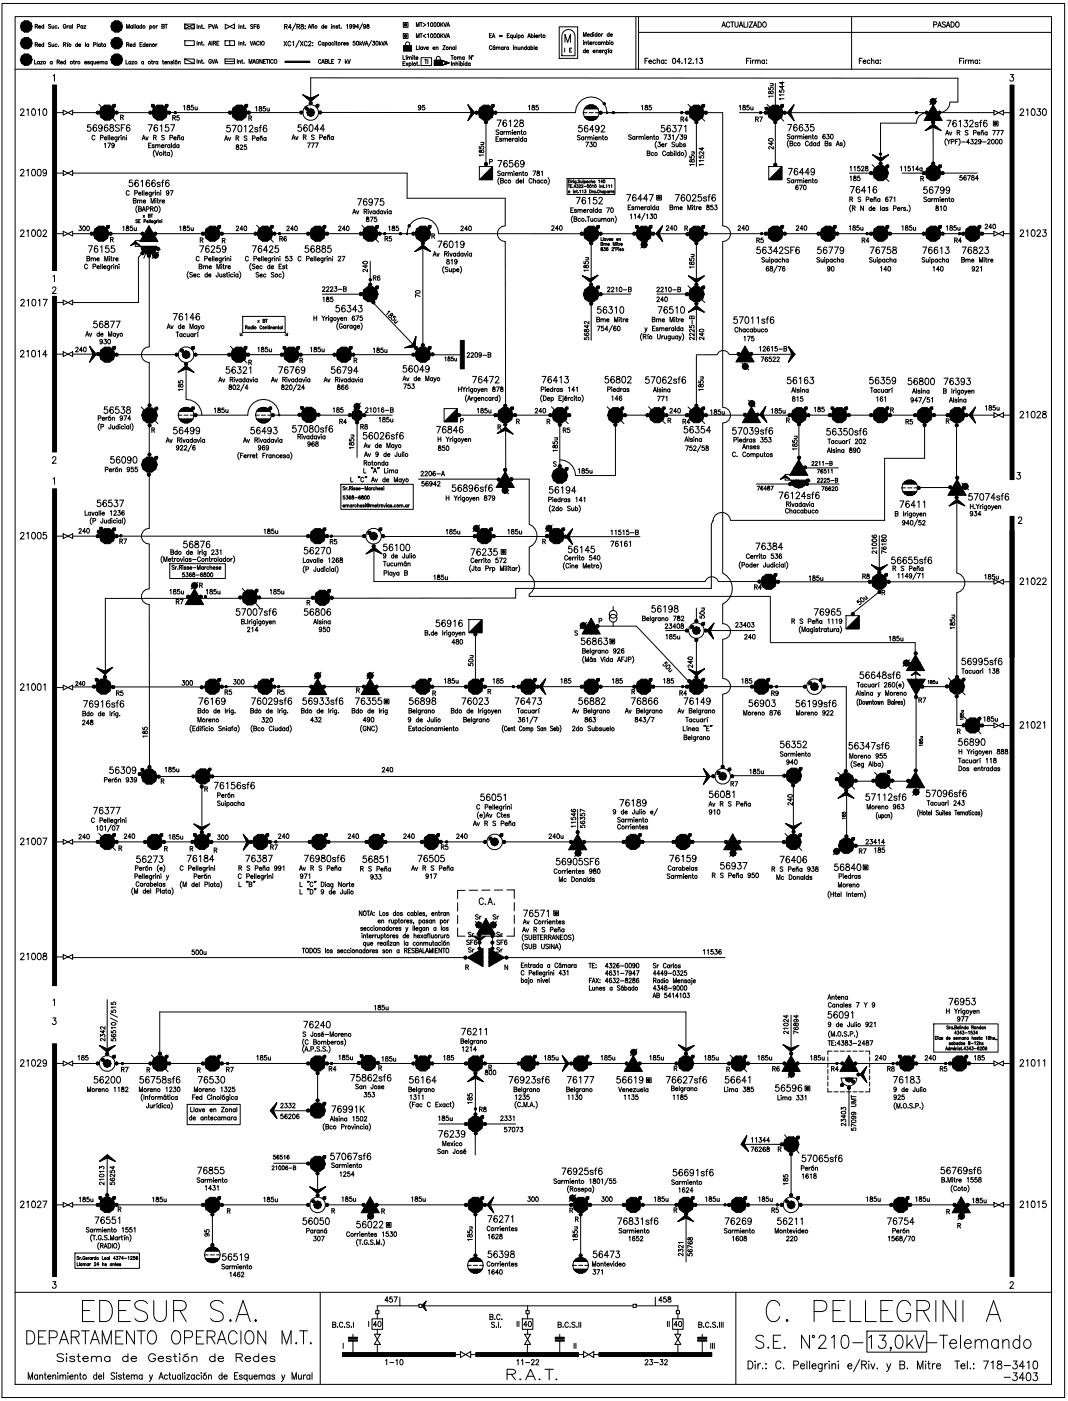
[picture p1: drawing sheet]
<svg xmlns="http://www.w3.org/2000/svg" width="226mm" height="297mm" viewBox="0 0 226 297" stroke-linecap="round" stroke-linejoin="round" font-family="sans-serif">
<g fill="none" stroke="#000" stroke-width=".21">
<path d="M.4 .7h225.3v295.6h-225.3zM3.2 3.5h219.7v290h-219.7zM3.2 14.7h219.7M7.3 12.7v.9h.5M7.5 9.4h.4v-.3l-.4-.1v.9M7.5 5.6l.4-.1v-.3h-.4v.8M7.7 9.4l.3 .5M7.7 5.6l.3 .4M8.2 9.6h.4v-.2a.25 .25 0 0 0-.4 0 .25 .25 0 0 0 .1 .4 .25 .25 0 0 0 .3 0M8.2 5.7h.4v-.2a.25 .25 0 0 0-.4 .1 .25 .25 0 0 0 .1 .3 .25 .25 0 0 0 .3 0M8.3 13.1a.25 .25 0 0 0-.3 0 .25 .25 0 0 0 0 .4 .25 .25 0 0 0 .3 0M8.3 13v.6"/>
<path d="M8.6 13h.4l-.4 .6h.4M9.3 9.4a.25 .25 0 0 0-.4 0 .25 .25 0 0 0 0 .4 .25 .25 0 0 0 .4 0M9.3 5.6a.25 .25 0 0 0-.4-.1 .25 .25 0 0 0 0 .4 .25 .25 0 0 0 .4 0M9.3 5.2v.8M9.3 9v.9M10.8 9.2l-.2-.2-.3 .2 .5 .4-.2 .3-.3-.1M10.8 5.3l-.2-.1-.3 .1 .5 .5-.2 .2-.3-.1M11 9.3l.1 .5 .3-.1M11 5.4l.1 .6 .3-.2M11.1 13.1a.25 .25 0 0 0-.4 0 .25 .25 0 0 0 0 .4 .25 .25 0 0 0 .4 0M11.1 13v.6M11.3 16.1l.3-.3v1.4"/>
<path d="M11.4 5.4v.6M11.4 9.3v.6M12.1 9.4a.25 .25 0 0 0-.4 0 .25 .25 0 0 0 0 .4 .25 .25 0 0 0 .4 0M12.1 5.6a.25 .25 0 0 0-.4-.1 .25 .25 0 0 0 0 .4 .25 .25 0 0 0 .4 0M12.1 13.1h.4l.1-.3-.5-.1v.9M12.4 13.1l.2 .5M12.4 9.8h.1M12.4 5.9h.1M12.8 13.3h.5l-.1-.2a.25 .25 0 0 0-.3 0 .25 .25 0 0 0 0 .4 .25 .25 0 0 0 .4 0M13.5 9.4h.4v-.3l-.4-.1v.9M13.7 9.4l.3 .5M13.9 13.1a.25 .25 0 0 0-.4 0 .25 .25 0 0 0 0 .4 .25 .25 0 0 0 .4 0"/>
<path d="M13.9 12.7v.9M14 5.4a.28 .28 0 0 0-.4-.2 .28 .28 0 0 0-.2 .3v.2a.27 .27 0 0 0 .3 .3 .27 .27 0 0 0 .3-.3h-.2M14.2 5.4v.6M14.3 9.4v.5M14.5 9l-.3 .2M14.5 5.4l-.3 .3M15.1 5.6a.25 .25 0 0 0-.4-.1 .25 .25 0 0 0 0 .4 .25 .25 0 0 0 .4 0M15.1 5.4v.6M15.4 5.2v.8M15.5 13h.3M15.7 12.7v.7l.1 .2M16.1 13v.6"/>
<path d="M16.3 13l-.2 .3M16.4 5.6h.4l.1-.4h-.5v.8M16.4 9.4a.25 .25 0 0 0-.3 0 .25 .25 0 0 0 0 .4 .25 .25 0 0 0 .3 0M16.4 9v.9M16.7 9.6h.4v-.2a.25 .25 0 0 0-.4 0 .25 .25 0 0 0 .1 .4 .25 .25 0 0 0 .3 0M17.5 5.6a.25 .25 0 0 0-.3-.1 .25 .25 0 0 0 0 .4 .25 .25 0 0 0 .3 0M17.5 5.4v.6M17.8 5.4h.4l-.4 .6h.4M17.9 13.3h.4v-.2a.25 .25 0 0 0-.3 0 .25 .25 0 0 0 0 .4 .25 .25 0 0 0 .3 0M18.1 9v.9M18.8 9.4a.25 .25 0 0 0-.4 0 .25 .25 0 0 0 0 .4 .25 .25 0 0 0 .4 0M18.8 9.3v.6"/>
<path d="M19 13.1h-.4v.1l.4 .3-.2 .1-.2-.1M19.6 13.1a.25 .25 0 0 0-.4 0 .25 .25 0 0 0 0 .4 .25 .25 0 0 0 .4 0M19.6 13v.9M19.8 9.5l.5-.1v-.3l-.5-.1v.9M19.9 13v.5l.4-.1M20.3 13v.6M20.5 13.3h.5l-.1-.2a.25 .25 0 0 0-.3 0 .25 .25 0 0 0 0 .4 .25 .25 0 0 0 .4 0M20.6 9v.9M21.2 13.2l.4-.1v.5M21.2 13v.6M21.3 9.4a.25 .25 0 0 0-.4 0 .25 .25 0 0 0 0 .4 .25 .25 0 0 0 .4 0M21.3 9.3v.6"/>
<path d="M21.5 9.3h.2M21.6 9v.7l.2 .2M21.6 13.2l.4-.1v.5M22.4 9.4a.25 .25 0 0 0-.4 0 .25 .25 0 0 0 0 .4 .25 .25 0 0 0 .4 0M22.4 9.3v.6M22.7 13.1a.25 .25 0 0 0-.4 0 .25 .25 0 0 0 0 .4 .25 .25 0 0 0 .4 0M22.7 13v.6M26.7 12.7v.9h.4M26.8 9.4h.5v-.3l-.5-.1v.9M26.8 6v-.8l.3 .8 .3-.8v.8M27.1 9.4l.2 .5M27.6 9.6h.4v-.2a.25 .25 0 0 0-.4 0 .25 .25 0 0 0 0 .4 .25 .25 0 0 0 .4 0"/>
<path d="M27.7 13.1a.25 .25 0 0 0-.3 0 .25 .25 0 0 0 0 .4 .25 .25 0 0 0 .3 0M27.7 13v.6M28 13h.4l-.4 .6h.4M28.1 5.6a.25 .25 0 0 0-.4-.1 .25 .25 0 0 0 0 .4 .25 .25 0 0 0 .4 0M28.1 5.4v.6M28.4 5.2v.8M28.6 9.4a.25 .25 0 0 0-.3 0 .25 .25 0 0 0 0 .4 .25 .25 0 0 0 .3 0M28.6 9v.9M28.7 5.2v.8M29.4 5.6a.25 .25 0 0 0-.4-.1 .25 .25 0 0 0 0 .4 .25 .25 0 0 0 .4 0M29.4 5.4v.6M29.7 9.4h.3"/>
<path d="M30 5.6a.25 .25 0 0 0-.3-.1 .25 .25 0 0 0 0 .4 .25 .25 0 0 0 .3 0M30 5.2v.8M30.1 9h-.4v.9h.4M30.4 13.1a.25 .25 0 0 0-.3 0 .25 .25 0 0 0 0 .4 .25 .25 0 0 0 .3 0M30.4 13v.6M30.7 9.4a.25 .25 0 0 0-.3 0 .25 .25 0 0 0 0 .4 .25 .25 0 0 0 .3 0M30.7 9v.9M31 9.6h.4v-.2a.25 .25 0 0 0-.3 0 .25 .25 0 0 0 0 .4 .25 .25 0 0 0 .3 0M31.7 9.5l.3-.1 .1 .5M31.7 9.3v.6M31.8 5.6a.25 .25 0 0 1 .3-.1 .25 .25 0 0 1 0 .4 .25 .25 0 0 1-.3 0M31.8 5.4v.9"/>
<path d="M32.1 13h.2M32.2 12.7v.7l.2 .2M32.6 13v.6M32.9 13l-.3 .3M33 9.3v.6M33.1 5.4v.6M33.3 9.3l-.3 .3M33.4 5.4l-.3 .3M33.5 13.1a.25 .25 0 0 0-.4 0 .25 .25 0 0 0 0 .4 .25 .25 0 0 0 .4 0M33.5 13v.6M34.3 5.6h.5v.2l-.1 .2h-.4v-.8h.5l-.1 .4M34.4 13h.3"/>
<path d="M34.5 12.7v.7l.2 .2M34.9 13.3h.4v-.2a.25 .25 0 0 0-.4 0 .25 .25 0 0 0 .1 .4 .25 .25 0 0 0 .3 0M35 5.2h.5M35.2 5.2v.8M35.6 13.2l.3-.1 .1 .5M35.6 13v.6M36.6 13.1l-.1-.1-.3 .1 .4 .2v.2h-.4M36.8 12.8h.1M36.9 13.1v.5M37.5 12.7l-.3 .2M37.8 13.2l.4-.1v.5M37.8 13v.6"/>
<path d="M39.2 5.1l1 .5-1 .5zM39.2 5.1h2v1h-2zM39.2 8.6h2v1h-2zM39.2 12.5h2v1h-2zM39.2 12.5l2 1M40.2 5.6l1-.5v1zM41.8 5.2v.9M41.8 8.7v.9M41.8 12.6v.8M42.1 5.7l.3-.2 .1 .6M42.1 9.2l.3-.1 .1 .5M42.1 13l.3-.1 .1 .5"/>
<path d="M42.1 5.5v.6M42.1 9v.6M42.1 12.9v.5M42.7 12.9h.2M42.7 5.5h.2M42.7 9h.2M42.8 5.2v.7l.2 .2M42.8 8.7v.7l.2 .2M42.8 12.6v.7l.2 .1M43.2 6h.1M43.2 9.5h.1M43.2 13.4h.1"/>
<path d="M44.2 9.6l.3-.9 .3 .9M44.3 5.7l.4-.1 .1-.3-.5-.1v.9M44.3 9.3h.4M44.8 12.8a.28 .28 0 0 0-.3-.2 .28 .28 0 0 0-.2 .3v.2a.27 .27 0 0 0 .2 .3 .27 .27 0 0 0 .3-.3h-.2M44.9 5.2l.3 .9 .3-.9M44.9 8.7v.9M44.9 12.6l.3 .8 .3-.8M45.2 9.1h.5v-.3l-.5-.1v.9M45.5 9.1l.2 .5M45.6 6.1l.3-.9 .3 .9M45.6 13.4l.3-.8 .3 .8M45.7 5.8h.3"/>
<path d="M45.7 13.2h.3M46 9.1h.3M46.4 8.7h-.4v.9h.4M47.7 8.6h2v1h-2zM47.7 12.5h2v1h-2zM47.7 13h2M47.8 5.1l1 .5-1 .5zM48.7 5.6l1-.5v1zM48.7 8.6v1M50.3 12.6v.8M50.6 13l.4-.1v.5M50.6 12.9v.5"/>
<path d="M50.6 5.2v.9M50.6 8.7v.9M50.9 9.2l.4-.1v.5M50.9 5.7l.4-.2v.6M50.9 5.5v.6M50.9 9v.6M51.2 12.9h.3M51.3 12.6v.7l.2 .1M51.5 5.5h.3M51.5 9h.3M51.6 8.7v.7l.2 .2M51.6 5.2v.7l.2 .2"/>
<path d="M51.7 13.4h.1M52.1 9.5h.1M52.1 6h.1M52.8 13.4v-.8l.3 .8 .3-.8v.8M53 8.7l.3 .9 .3-.9M53.6 13.4l.3-.8 .2 .8M53.6 5.3l-.2-.1-.3 .1 .5 .5-.2 .3-.3-.2M53.7 13.2h.3M53.7 9.6l.3-.9 .3 .9M53.8 9.3h.4M53.9 5.6h.3M54.3 5.2h-.4v.9"/>
<path d="M54.8 12.8a.28 .28 0 0 0-.3-.2 .28 .28 0 0 0-.2 .3v.2a.27 .27 0 0 0 .3 .3 .27 .27 0 0 0 .2-.3h-.2M54.9 8.9a.28 .28 0 0 0-.3-.2 .28 .28 0 0 0-.2 .4v.2a.28 .28 0 0 0 .2 .3 .28 .28 0 0 0 .3-.2M54.9 5.3a.38 .38 0 0 0-.4 .3 .38 .38 0 0 0 .4 .4 .25 .25 0 0 0 0-.4 .25 .25 0 0 0-.4 .2M55.2 8.7v.9M55.6 12.6v.8l-.5-.8v.8M55.6 8.8a.36 .36 0 0 1 .4 .4 .36 .36 0 0 1-.5 .3l-.1-.4zM55.9 13h.3M56.3 12.6h-.4v.8h.4M56.4 12.6h.5M56.7 12.6v.8M57.1 12.6v.8M57.9 12.8a.28 .28 0 0 0-.3-.2 .28 .28 0 0 0-.2 .3v.2a.27 .27 0 0 0 .2 .3 .27 .27 0 0 0 .3-.2"/>
<path d="M60.2 8.7l.6 1M60.3 5.6h.5l.1-.3-.6-.1v1M60.6 5.6l.3 .6M60.8 8.7l-.6 1M61.7 9a.32 .32 0 0 0-.4-.2 .32 .32 0 0 0-.3 .3v.3a.32 .32 0 0 0 .3 .3 .32 .32 0 0 0 .4-.2M61.8 5.8h-.7l.5-.6v1M62 8.9l.2-.2v1M62.7 5l-.8 1.5M62.9 5.6h.5l.1-.3-.6-.1v1M63.2 5.6l.3 .6M63.5 8.6l-.8 1.4M63.7 8.7l.6 1"/>
<path d="M63.9 5.2v.3a.39 .39 0 0 1 .4 .2 .39 .39 0 0 1 0 .4l-.3 .1a.32 .32 0 0 1-.2-.5 .32 .32 0 0 1 .4-.2l.1-.3zM64.3 8.7l-.6 1M64.7 5.5h.1M64.7 6.1h.1M65.1 9a.32 .32 0 0 0-.3-.2 .32 .32 0 0 0-.3 .3v.3a.32 .32 0 0 0 .3 .3 .32 .32 0 0 0 .3-.2M65.3 6l.3-.8 .3 .8M65.4 9l.2-.3 .3 .2-.5 .8h.6M65.5 5.7h.3M65.8 16.5l137.3 .1v5h-1.7a2.23 2.23 0 0 1-2.2 2.3M65.9 16.6v5.6M66.1 5.6l.4-.1v.5M66.1 5.5v.5"/>
<path d="M66.3 9.1h.1M66.3 9.6h.1M66.5 5.2l-.4 .1M68 12.8a.27 .27 0 0 0-.3-.2 .27 .27 0 0 0-.2 .3v.2a.28 .28 0 0 0 .2 .3 .28 .28 0 0 0 .3-.2M68.1 8.9a.27 .27 0 0 0-.4-.2 .27 .27 0 0 0-.2 .4v.2a.27 .27 0 0 0 .2 .3 .27 .27 0 0 0 .4-.2M68.2 13.4l.3-.8 .3 .8M68.3 13.2h.4M68.6 5.6a.25 .25 0 0 0-.3 0 .25 .25 0 0 0 0 .3 .25 .25 0 0 0 .3 0M68.6 5.2v.8M68.7 9.1a.25 .25 0 0 0-.4 0 .25 .25 0 0 0 0 .4 .25 .25 0 0 0 .4 0M68.7 9v.6M68.9 5.7h.4v-.2a.25 .25 0 0 0-.4 .1 .25 .25 0 0 0 0 .3 .25 .25 0 0 0 .4 0"/>
<path d="M68.9 13l.5 .1v.2l-.1 .1h-.4v-.8l.5 .1-.1 .3M69 9.1a.25 .25 0 0 1 .3 0 .25 .25 0 0 1 0 .4 .25 .25 0 0 1-.3 0M69 9v.9M69.7 12.6v.8h.4M70.1 9.1a.25 .25 0 0 0-.4 0 .25 .25 0 0 0 0 .4 .25 .25 0 0 0 .4 0M70.1 9v.6M70.3 5.2h.1M70.3 5.5v.5M70.3 13h.3M70.6 5.6l.3-.1 .1 .5M70.6 5.5v.5M70.7 9.1a.25 .25 0 0 0-.3 0 .25 .25 0 0 0 0 .4 .25 .25 0 0 0 .3 0"/>
<path d="M70.8 12.6h-.5v.8h.5M71 8.8h.1M71 9.1v.5M71.2 9h.3M71.3 8.7v.7l.2 .2M71.6 5.6l-.3-.1 .3 .4-.1 .1-.3-.1M71.7 12.6h.5l-.4 .8M71.8 5.5h.3M71.9 5.2v.7l.2 .1M72.3 5.9h.1M72.4 9v.6M72.7 9l-.3 .3"/>
<path d="M72.8 9.3h.5l-.1-.2a.25 .25 0 0 0-.3 0 .25 .25 0 0 0 0 .4 .25 .25 0 0 0 .4 0M73.2 12.6v.8M73.3 13.1l.3 .3M73.5 5.3l.2-.1v.8M73.6 12.9l-.4 .4M73.7 12.6l.3 .8 .3-.8M73.9 9.1h-.4v.1l.4 .3-.2 .1-.2-.1M74.6 5.5a.23 .23 0 0 1-.4 .1 .23 .23 0 0 1 0-.3 .23 .23 0 0 1 .3 0v.7l-.4-.1M75.3 8.7h-.4v.4a.27 .27 0 0 1 .4 0 .27 .27 0 0 1-.1 .4 .27 .27 0 0 1-.4-.1M75.3 5.5a.23 .23 0 0 1-.3 .1 .23 .23 0 0 1-.1-.3 .23 .23 0 0 1 .3 0v.7l-.4-.1M75.7 8.8a.38 .38 0 0 1 .3 .4 .38 .38 0 0 1-.3 .3l-.2-.3zM76.1 5.7h-.6l.4-.5v.8"/>
<path d="M76.3 8.7v.9M76.4 9.3l.3 .3M76.7 9l-.4 .4M76.8 8.7l.3 .9 .3-.9M76.9 5l-.7 1.3M77.4 9.6l.3-.9 .3 .9M77.5 5.5a.23 .23 0 0 1-.3 .1 .23 .23 0 0 1-.1-.3 .23 .23 0 0 1 .4 0l-.1 .7-.3-.1M77.6 9.3h.3M77.8 5.2v.2a.43 .43 0 0 1 .4 .6h-.3a.27 .27 0 0 1-.1-.3 .27 .27 0 0 1 .3-.2l.1-.3zM78.8 8.6l-.7 1.3M79 8.7h.4l-.2 .4a.26 .26 0 0 1 .2 .4 .26 .26 0 0 1-.4-.1M79.8 8.8a.38 .38 0 0 1 .4 .4 .38 .38 0 0 1-.4 .3z"/>
<path d="M80.4 8.7v.9M80.6 9.3l.2 .3M80.8 9l-.4 .4M80.9 8.7l.3 .9 .3-.9M81.6 9.6l.3-.9 .2 .9M81.7 9.3h.3M85.4 11.8v.8h.5M85.4 13.5h.3M85.5 4.8h1v1h-1zM85.5 7.1h1v1h-1zM85.6 9.7h1.6v1.1h-1.6zM85.9 13.1h-.5v.8h.5"/>
<path d="M86 9.7l.1-.7 .2-.1 .5 .1v.7M86.1 13.3l.4 .6M86.2 12.1v.5M86.3 11.8l-.3 .1M86.4 12.2l.4-.1v.5M86.4 12.1v.5M86.5 13.3l-.4 .6M86.7 13.5a.25 .25 0 0 1 .4-.1 .25 .25 0 0 1 0 .4 .25 .25 0 0 1-.4 0M86.7 13.3v.9M86.8 12.2l.4-.1v.5M87.4 13.1v.8M87.5 11.8h.1"/>
<path d="M87.5 12.1v.5M87.7 12.1h.3M87.8 11.8v.6l.2 .2M88.2 12.3h.4v-.2a.25 .25 0 0 0-.4 .1 .25 .25 0 0 0 .1 .3 .25 .25 0 0 0 .3 0M88.3 9.7v.8h.4M88.3 5.6v-.8l.3 .8 .3-.8v.8M88.3 8v-.9l.3 .9 .3-.9v.9M88.3 13.3h.3M88.4 13.1v.6l.2 .2M88.8 13.8h.1M88.9 9.7v.8M89 4.8h.5"/>
<path d="M89 7.1h.5M89.3 12.2h2.2v1.7h-2.2zM89.3 4.8v.8M89.3 7.1v.9M89.6 10.1a.25 .25 0 0 0-.4 0 .25 .25 0 0 0 0 .3 .25 .25 0 0 0 .4 0M89.6 10v.5M89.7 4.9l.6 .4-.6 .3M89.8 10l.2 .5 .2-.5M90 12.7h.5M90.3 12.7v.8M90.3 7.3l-.6 .3 .6 .4M90.4 10.2h.4a.22 .22 0 0 0-.2-.3 .22 .22 0 0 0-.2 .3l.2 .3 .2-.1"/>
<path d="M90.6 4.9l.2-.1v.8M90.6 7.3l.2-.2v.9M90.7 12.7v.8M91.4 4.8a.38 .38 0 0 1 .4 .4 .38 .38 0 0 1-.4 .4zM91.4 7.2a.38 .38 0 0 1 .4 .4 .38 .38 0 0 1-.4 .3zM91.8 10.2h.4a.22 .22 0 0 0-.2-.3 .22 .22 0 0 0-.2 .3l.2 .3 .2-.1M92.1 4.8a.38 .38 0 0 1 .4 .4 .38 .38 0 0 1-.4 .4l-.1-.3zM92.1 7.2a.38 .38 0 0 1 .4 .4 .38 .38 0 0 1-.4 .3l-.1-.3zM92.1 12.8h1.7v1.1h-1.7zM92.5 10.1l.3-.1 .1 .5M92.5 10v.5M92.5 12.8l.1-.7 .2-.1 .5 .1v.7"/>
<path d="M92.8 4.8a.38 .38 0 0 1 .4 .4 .38 .38 0 0 1-.4 .4l-.1-.3zM92.8 7.2a.38 .38 0 0 1 .4 .4 .38 .38 0 0 1-.4 .3l-.1-.3zM93.4 4.8v.8M93.4 7.1v.9M93.6 5.1l.3 .5M93.6 7.5l.3 .5M93.9 9.7h.5l-.5 .8h.5M93.9 4.8l-.5 .5M93.9 7.1l-.5 .6M94 12.9l1.2 .4-1.2 .5 .6-.5zM94.1 4.8l.3 .8 .3-.8M94.1 7.1l.3 .9 .3-.9"/>
<path d="M94.7 5.6l.3-.8 .3 .8M94.7 8l.3-.9 .3 .9M94.8 5.3h.4M94.8 7.7h.4M95.3 10.1l.4-.1v.5M95.3 10v.5M95.6 11.8h.5M95.7 13.1v.8M95.8 11.8v.8M96 13.5l.4-.1v.5M96 13.3v.6M96.4 10.1a.25 .25 0 0 0-.4 0 .25 .25 0 0 0 0 .3 .25 .25 0 0 0 .4 0"/>
<path d="M96.4 10v.5M96.7 13.5l.3-.1 .1 .5M96.7 9.7v.8M96.7 13.1v.8M97 12.2l.3-.1 .1 .5M97 12.1v.5M97.3 13.1h.1M97.4 12.2l.3-.1v.5M97.4 13.4v.5M97.6 13.5a.25 .25 0 0 1 .4-.1 .25 .25 0 0 1 0 .4 .25 .25 0 0 1-.4 0M97.6 13.1v.8M98.3 13.1h.1"/>
<path d="M98.3 13.4v.5M98.4 12.2a.24 .24 0 0 0-.3 0 .24 .24 0 0 0 0 .3 .24 .24 0 0 0 .3 0M98.4 12.1v.5M99 13.5a.25 .25 0 0 0-.4-.1 .25 .25 0 0 0 0 .4 .25 .25 0 0 0 .4 0M99 13.1v.8M99.7 13.5a.25 .25 0 0 0-.4-.1 .25 .25 0 0 0 0 .4 .25 .25 0 0 0 .4 0M99.7 13.3v.6M100 11.8v.8l-.5-.8v.8M103.8 7.5h.3M104.2 7.2h-.4v.8h.4M104.3 9.9a.28 .28 0 0 0-.3-.2 .28 .28 0 0 0-.3 .3v.2a.28 .28 0 0 0 .3 .3 .28 .28 0 0 0 .3-.2M104.4 8l.2-.8 .3 .8"/>
<path d="M104.5 7.7h.3M104.9 9.7l-.3 .1M104.9 10.1a.25 .25 0 0 0-.3 0 .25 .25 0 0 0 0 .3 .25 .25 0 0 0 .3 0M104.9 10v.5M105.2 10.1l.4-.1v.5M105.2 10v.5M105.6 10.1l.4-.1v.5M105.9 7.5h.6M105.9 7.7h.6M106.7 10.1a.25 .25 0 0 0-.4 0 .25 .25 0 0 0 0 .3 .25 .25 0 0 0 .4 0M106.7 10v.5M107 10v.5"/>
<path d="M107.3 10l-.3 .2M107.5 7.5h.3M107.8 10.1a.25 .25 0 0 0-.3 0 .25 .25 0 0 0 0 .3 .25 .25 0 0 0 .3 0M107.8 10v.5M108 7.2h-.5v.8h.5M108.6 7.5a.25 .25 0 0 0-.3 0 .25 .25 0 0 0 0 .4 .25 .25 0 0 0 .3 0M108.6 7.4v.9M108.8 9.7h.1M108.9 10v.5M108.9 7.4v.5l.4-.1M109.2 10.1l.3-.1 .1 .5M109.2 10v.5"/>
<path d="M109.3 7.4v.6M109.6 7.2h.1M109.6 7.5v.5M109.8 10l.1 .5 .3-.1M109.9 7.5a.25 .25 0 0 1 .3 0 .25 .25 0 0 1 0 .4 .25 .25 0 0 1-.3 0M109.9 7.4v.9M110.2 10v.5M110.5 10.1l.4-.1v.5M110.5 10v.5M111.6 10.1a.25 .25 0 0 0-.4 0 .25 .25 0 0 0 0 .3 .25 .25 0 0 0 .4 0M111.6 9.7v.8M111.9 8l.3-.8 .3 .8"/>
<path d="M112 7.7h.3M112.3 10.1a.25 .25 0 0 0-.4 0 .25 .25 0 0 0 0 .3 .25 .25 0 0 0 .4 0M112.3 10v.5M112.6 10.1a.25 .25 0 0 1 .3 0 .25 .25 0 0 1 0 .3 .25 .25 0 0 1-.3 0M112.6 9.7v.8M112.6 7.5a.24 .24 0 0 1 .4 0 .24 .24 0 0 1 0 .4 .24 .24 0 0 1-.4 0M112.6 7.2v.8M113.2 9.7v.8M113.3 7.2h.1M113.3 7.5v.5M113.5 10.2h.4v-.2a.25 .25 0 0 0-.4 .1 .25 .25 0 0 0 .1 .3 .25 .25 0 0 0 .3 0M113.6 7.7h.4v-.2a.25 .25 0 0 0-.4 .1 .25 .25 0 0 0 .1 .3 .25 .25 0 0 0 .3 0"/>
<path d="M114.2 7.4v.6M114.5 7.4l-.3 .3M114.6 7.4h.3M114.7 7.2v.6l.2 .2M118.6 5.7h3.9v6.7h-3.9zM119.5 6.7a1.39 1.39 0 0 1 1.5-.4 1.39 1.39 0 0 1 .9 1.3v4.2h-2.8v-4.2zM119.7 10.2v.8M119.8 9v-1.7l.6 1.7 .5-1.7v1.7M120.8 10.6h.2M121.2 10.2h-.4v.8h.4M123.7 8.7h.1M123.7 7.7v-.8l.3 .8 .3-.8v.8"/>
<path d="M123.7 8.9v.6M124 9.1l.3-.2 .1 .6M124 8.9v.6M124.1 10.7a.25 .25 0 0 0-.4 0 .25 .25 0 0 0 0 .4 .25 .25 0 0 0 .4 0M124.1 10.3v.9M124.3 10.9h.5a.22 .22 0 0 0-.2-.3 .22 .22 0 0 0-.3 .3l.2 .3 .3-.1M124.5 7.4h.5l-.1-.2a.25 .25 0 0 0-.3 .1 .25 .25 0 0 0 0 .3 .25 .25 0 0 0 .4 0M124.6 8.9h.2M124.7 8.6v.7l.2 .2M125.1 9.1h.4v-.1a.25 .25 0 0 0-.4 0 .25 .25 0 0 0 0 .4 .25 .25 0 0 0 .4-.1M125.6 7.3a.25 .25 0 0 0-.4 0 .25 .25 0 0 0 0 .3 .25 .25 0 0 0 .4 0M125.6 6.9v.8"/>
<path d="M125.7 10.9h.5a.22 .22 0 0 0-.2-.3 .22 .22 0 0 0-.3 .3l.2 .3 .3-.1M125.7 8.9v.6M125.8 6.9h.1M125.9 7.2v.5M126 8.9l-.3 .2M126.4 10.8l.4-.1v.5M126.4 10.6v.6M126.6 7.3a.25 .25 0 0 0-.4 0 .25 .25 0 0 0 0 .3 .25 .25 0 0 0 .4 0M126.6 6.9v.8M126.6 9a.25 .25 0 0 0-.4 0 .25 .25 0 0 0 0 .4 .25 .25 0 0 0 .4-.1M127.1 10.9h.4a.22 .22 0 0 0-.2-.3 .22 .22 0 0 0-.2 .3l.1 .3 .3-.1M127.2 9a.25 .25 0 0 0-.3 0 .25 .25 0 0 0 0 .4 .25 .25 0 0 0 .3-.1"/>
<path d="M127.2 8.9v.6M127.5 9.1l.4-.2v.6M127.5 7.2v.5M127.5 8.9v.6M127.7 10.6v.6M127.8 7.2l-.3 .2M127.9 9.1l.4-.2v.6M128 10.6l-.3 .3M128.6 9a.25 .25 0 0 1 .4 0 .25 .25 0 0 1 0 .4 .25 .25 0 0 1-.4-.1M128.6 10.6v.8h-.3M128.6 10.7a.25 .25 0 0 0-.4 0 .25 .25 0 0 0 0 .4 .25 .25 0 0 0 .4 0M128.6 8.6v.9"/>
<path d="M129 10.7v.5M129.1 7.3a.25 .25 0 0 0-.3 0 .25 .25 0 0 0 0 .3 .25 .25 0 0 0 .3 0M129.1 6.9v.8M129.1 10.3l-.2 .2M129.3 8.7h.1M129.3 8.9v.6M129.4 7.4h.4v-.2a.25 .25 0 0 0-.4 .1 .25 .25 0 0 0 .1 .3 .25 .25 0 0 0 .3 0M129.7 10.7a.25 .25 0 0 0-.4 0 .25 .25 0 0 0 0 .4 .25 .25 0 0 0 .4 0M129.7 10.6v.6M134.8 3.5v11.2M135.4 3.5v11.2M135.4 6.9h87.5"/>
<path d="M136.7 12.9h.4M137.4 12.4h-.7v1.1M137.6 13h.5v-.2a.33 .33 0 0 0-.5 .1 .33 .33 0 0 0 .1 .5 .33 .33 0 0 0 .4-.1M139 12.9a.33 .33 0 0 0-.5 0 .33 .33 0 0 0 0 .4 .33 .33 0 0 0 .5 0M139.3 12.9l.3-.2 .2 .1v.7M139.3 12.4v1.1M140.8 12.9a.33 .33 0 0 0-.5 0 .33 .33 0 0 0 0 .4 .33 .33 0 0 0 .5 0M140.8 12.7v.8M141.2 12.7v.1zM141.2 13.4h.1M142.7 12.4h.2a.6 .6 0 0 1 .3 .5 .6 .6 0 0 1-.3 .6l-.3-.5zM144.2 13.1h-.7l.5-.7v1.1"/>
<path d="M144.6 13.4h.1M145.1 12.6l.2-.2v1.1M146 12.6l.2-.2 .3 .2-.6 .9h.7M147 13.4h.1M147.5 12.6l.2-.2v1.1M148.4 12.4h.5l-.3 .4a.35 .35 0 0 1 .3 .5 .35 .35 0 0 1-.6 0M153 5.8l.4-1.2 .4 1.2M153.2 5.4h.5M154.7 4.9a.37 .37 0 0 0-.4-.3 .37 .37 0 0 0-.3 .5v.2a.37 .37 0 0 0 .3 .5 .37 .37 0 0 0 .4-.3M154.9 4.6h.7M155.2 4.6v1.2M155.8 4.6v.8l.3 .4 .3-.2 .1-1"/>
<path d="M156.7 5.8l.4-1.2 .4 1.2M156.9 5.4h.4M157.7 4.6v1.2h.6M158.3 12.9h.3M158.5 4.6v1.2M158.9 4.6h.6l-.6 1.2h.6M158.9 12.4h-.6v1.1M159.1 12.4h.1M159.1 12.8v.7M159.5 12.7v.8M159.7 5.8l.4-1.2 .4 1.2M159.9 5.4h.5"/>
<path d="M159.9 12.7l-.3 .1-.1 .2M160.1 12.9l.3-.2 .2 .1 .1 .7M160.1 12.7v.8M160.7 12.9l.2-.2 .2 .1 .1 .7M160.7 4.6a.57 .57 0 0 1 .7 .6 .57 .57 0 0 1-.7 .6zM161.9 4.7a.51 .51 0 0 1 .6 .5 .51 .51 0 0 1-.6 .5l-.2-.4zM162.1 12.9a.33 .33 0 0 0-.5 0 .33 .33 0 0 0 0 .4 .33 .33 0 0 0 .5 0M162.1 12.7v.8M162.5 12.7v.1zM162.5 13.4h.1M163 18.6v.4h.4a.32 .32 0 0 1 0-.5 .32 .32 0 0 1 .5 .1 .32 .32 0 0 1-.1 .5M163 19.4v.4h.3a.39 .39 0 0 1 .1-.4 .39 .39 0 0 1 .5 0v.1a.32 .32 0 0 1-.3 .4 .32 .32 0 0 1-.3-.4z"/>
<path d="M163.3 17.7h.6M163.8 17.7l.1 .2v.2l-.6 .1M164.4 17.7v17.6M165.2 19.1v.4l.5 .1a.32 .32 0 0 1 0-.5 .32 .32 0 0 1 .4 0 .32 .32 0 0 1-.1 .5M165.9 18.1v.7l-.7-.5h1M165.9 17.3v.6l-.7-.4h1M180.5 3.5v11.2M182.2 12.9h.4M182.8 12.4h-.6v1.1M183 13h.6l-.1-.2a.33 .33 0 0 0-.4 .1 .33 .33 0 0 0 0 .5 .33 .33 0 0 0 .5-.1M184.4 12.9a.33 .33 0 0 0-.4 0 .33 .33 0 0 0 0 .4 .33 .33 0 0 0 .4 0M184.8 12.9l.2-.2 .2 .1 .1 .7"/>
<path d="M184.8 12.4v1.1M186.2 12.9a.33 .33 0 0 0-.5 0 .33 .33 0 0 0 0 .4 .33 .33 0 0 0 .5 0M186.2 12.7v.8M186.6 12.7v.1zM186.6 13.4h.1M198 5.2h.5l.1-.4-.6-.2v1.2M198.8 5.8l.4-1.2 .4 1.2M199 5.4h.4M200.4 4.8l-.2-.2-.4 .2 .1 .3 .5 .3-.2 .4-.4-.2M200.6 5.8l.4-1.2 .4 1.2M200.8 5.4h.4M201.6 4.6a.57 .57 0 0 1 .7 .6 .57 .57 0 0 1-.7 .6z"/>
<path d="M202.8 4.7a.51 .51 0 0 1 .6 .5 .51 .51 0 0 1-.6 .5l-.2-.4zM203.4 12.9h.4M204.1 12.4h-.7v1.1M204.2 12.4h.1M204.3 12.8v.7M204.7 12.7v.8M205.1 12.7l-.3 .1-.1 .2M205.3 12.9l.2-.2 .3 .1v.7M205.3 12.7v.8M205.8 12.9l.3-.2 .2 .1 .1 .7M207.3 12.9a.33 .33 0 0 0-.5 0 .33 .33 0 0 0 0 .4 .33 .33 0 0 0 .5 0M207.3 12.7v.8"/>
<path d="M207.7 12.7v.1zM207.7 13.4h.1M214.2 15.8h.6l-.3 .5a.44 .44 0 0 1 .3 .7 .44 .44 0 0 1-.7-.1M4.4 23.4l.2-.3h.2l.3 .2-.2 .5-.6 .7h.8M4.4 36.2l.2-.3h.2l.3 .3-.2 .4-.6 .7h.8M5.7 23.3l.3-.2v1.4M5.7 36.2l.3-.3v1.4M6.9 23.1a.39 .39 0 0 1 .6 .2v.4a.6 .6 0 0 1-.4 .8 .96 .96 0 0 1-.2-1.4zM6.9 36a.39 .39 0 0 1 .6 .2v.3a.59 .59 0 0 1-.4 .8 .96 .96 0 0 1-.2-1.3zM8.1 23.3l.3-.2v1.4M8.1 36a.39 .39 0 0 1 .6 .2v.3a.59 .59 0 0 1-.5 .8 .95 .95 0 0 1-.1-1.3zM9.3 23.1h.1a.75 .75 0 0 1 .5 .7 .75 .75 0 0 1-.5 .7 .95 .95 0 0 1-.1-1.4z"/>
<path d="M9.9 36.4a.39 .39 0 0 1-.6 .3 .39 .39 0 0 1-.1-.6 .39 .39 0 0 1 .6 0l.1 .3a.66 .66 0 0 1-.5 .9l-.3-.2M11.6 23.9h1.8M11.6 36.7h1.8M13.4 23.4l1 .5-1 .5zM13.4 36.2l1 .5-1 .5zM14.4 23.9l1-.5v1zM14.4 36.7l1-.5v1zM15.4 36.7h70.9v5.3h20.8v5.9a1.67 1.67 0 0 0-1.7 1.6 1.67 1.67 0 0 0 1.7 1.7l.1 50.5M19.2 26.4h-.6l-.1 .6a.45 .45 0 0 1 .7 .1 .45 .45 0 0 1-.1 .6 .45 .45 0 0 1-.6-.1M20.1 28.9a.32 .32 0 0 0-.4-.2 .32 .32 0 0 0-.2 .4v.2a.32 .32 0 0 0 .2 .4 .32 .32 0 0 0 .4-.3M20.5 26.6l-.1-.1a.39 .39 0 0 0-.6 .2v.9a.39 .39 0 0 0 .6 .1 .39 .39 0 0 0-.1-.6 .39 .39 0 0 0-.6 .3M20.9 22.1l3.6 3.6"/>
<path d="M21.3 29.2h.5v-.4l-.5-.1v1M21.7 26.9a.39 .39 0 0 1-.6 .3 .39 .39 0 0 1-.1-.6 .39 .39 0 0 1 .6 0l.1 .3a.65 .65 0 0 1-.5 .9l-.3-.2M22.1 29.3h.5v-.2a.29 .29 0 0 0-.4 .1 .29 .29 0 0 0 0 .4 .29 .29 0 0 0 .4-.1M22.1 30.5l.2-.2v1M22.8 30.3h.6l-.4 1M22.8 26.6v-.1a.39 .39 0 0 0-.6 .2v.9a.39 .39 0 0 0 .6 .1 .39 .39 0 0 0-.1-.6 .39 .39 0 0 0-.6 .3M22.9 28.7v1M23.3 28.7v1M23.4 26.5v.4a.56 .56 0 0 1 .6 .2 .56 .56 0 0 1 0 .7h-.4a.46 .46 0 0 1-.3-.5 .46 .46 0 0 1 .6-.3l.1-.2v-.3zM23.6 29.3h.5l-.1-.2a.29 .29 0 0 0-.4 .1 .29 .29 0 0 0 .1 .4 .29 .29 0 0 0 .4-.1M24.2 30.7a.28 .28 0 0 1-.4 .2 .28 .28 0 0 1-.1-.4 .28 .28 0 0 1 .5 0l-.1 .8-.4-.1M24.5 22.1l-.6 .6"/>
<path d="M24.8 29v.9h-.4M24.8 29.2a.29 .29 0 0 0-.4-.1 .29 .29 0 0 0 0 .4 .29 .29 0 0 0 .4 0M25.1 29v.7M25.3 26.6l-.3-.2-.5 .2 .1 .4 .6 .3 .1 .3-.3 .2-.5-.2M25.5 29l-.4 .3M25.6 24.9l.5-.1v-.3l-.5-.1v1M25.6 28.7h.1M25.7 29.1v.6M25.7 27.1h.5M25.9 24.9l.3 .5M26 29.2l.2-.2 .2 .1 .1 .6M26 29v.7"/>
<path d="M26.5 26.4h-.8v1.4M26.8 28.7h.1M26.8 29.1v.6M27.5 26.6l-.1-.1a.39 .39 0 0 0-.5 .2v.9a.39 .39 0 0 0 .6 .1 .39 .39 0 0 0-.2-.6 .39 .39 0 0 0-.5 .3M28.1 38.2h-.6l-.1 .6a.45 .45 0 0 1 .7 0 .45 .45 0 0 1-.1 .7 .45 .45 0 0 1-.7-.2M29.3 38.4l-.1-.2a.39 .39 0 0 0-.6 .2v1a.39 .39 0 0 0 .7 0 .39 .39 0 0 0-.2-.6 .39 .39 0 0 0-.5 .3M29.9 38.4l.3-.2v1.4M30.1 29.7l.4-1 .3 1M30.2 29.3h.5M30.9 29l.3 .7 .2-.7M31.4 26.4h.8l-.6 1.4M31.5 30.8h.3"/>
<path d="M31.7 38.4l-.2-.2a.76 .76 0 0 0-.5 .7 .76 .76 0 0 0 .4 .7 .41 .41 0 0 0 .4-.4 .41 .41 0 0 0-.4-.4 .41 .41 0 0 0-.4 .3M32 30.3h-.5v1h.5M32.1 22.1l.6 .6M32.6 29.2l.5-.1v-.3l-.5-.1v1M32.7 30.8l-.2-.1-.3 .1 .5 .2v.3l-.5-.1M32.8 31.8a1.08 1.08 0 0 0 0 1.5M32.8 29.2l.3 .5M32.9 38.4l-.1-.2a.39 .39 0 0 0-.6 .2v1a.39 .39 0 0 0 .7 0 .39 .39 0 0 0-.2-.6 .39 .39 0 0 0-.5 .3M33 32l.3 1 .3-1M33 30.9l.2-.2h.2l.1 .6M33 30.7v.6M33.4 26.6l-.1-.1a.39 .39 0 0 0-.6 .2v.9a.39 .39 0 0 0 .6 .1 .39 .39 0 0 0-.1-.6 .39 .39 0 0 0-.5 .3"/>
<path d="M33.5 30.9l.2-.2h.2v.6M34 38.8l-.3-.2-.4 .2 .6 .4v.3l-.4 .1-.2-.2M34 26.7l.3-.3v1.4M34.2 30.9h.5a.26 .26 0 0 0-.2-.2 .26 .26 0 0 0-.3 .2l.2 .4 .3-.1M34.3 38.6h.4M34.6 32v1M34.7 38.2h-.2l-.1 .2v1.2M34.9 28.8l-.3-.1-.3 .1v.3l.6 .3-.3 .3-.3-.2M34.9 32.3h.3M35 30.7v.6M35 32v.8l.2 .2M35.3 30.7l-.3 .2"/>
<path d="M35.6 22.1l-.5 .6M35.7 26.4h-.6v.6a.45 .45 0 0 1 .6 .1 .45 .45 0 0 1-.1 .6 .45 .45 0 0 1-.6-.1M35.8 38.4v-.2a.39 .39 0 0 0-.6 .2v1a.39 .39 0 0 0 .6 0 .39 .39 0 0 0-.1-.6 .39 .39 0 0 0-.6 .3M35.9 32.4a.29 .29 0 0 0-.4 0 .29 .29 0 0 0 0 .4 .29 .29 0 0 0 .4 0M35.9 32.3v.7M36 30.8a.29 .29 0 0 0-.4 0 .29 .29 0 0 0 0 .4 .29 .29 0 0 0 .4 0M36 30.7v.6M36 29.2h.5l.1-.4-.6-.1v1M36.2 26.4h.8l-.6 1.4M36.2 31.8a1.08 1.08 0 0 1 0 1.5M36.3 30.3v1M36.6 25l.5-.1 .1-.3-.6-.1v1"/>
<path d="M36.9 29.3h.5l-.1-.2a.29 .29 0 0 0-.4 .1 .29 .29 0 0 0 .1 .4 .29 .29 0 0 0 .4-.1M36.9 25l.3 .5M37.1 30.8a.29 .29 0 0 0-.4 0 .29 .29 0 0 0 0 .4 .29 .29 0 0 0 .4 0M37.1 30.3v1M37.7 29.2l.2-.2 .2 .1v.6M37.7 29v.7M37.9 30.8a.29 .29 0 0 0-.4 0 .29 .29 0 0 0 0 .4 .29 .29 0 0 0 .4 0M37.9 30.7v.6M38 24.5h-.5v.4a.32 .32 0 0 1 .5 0 .32 .32 0 0 1-.1 .5 .32 .32 0 0 1-.4-.1M38.1 28.7l-.4 .1M38.9 29.2a.29 .29 0 0 0-.4-.1 .29 .29 0 0 0 0 .4 .29 .29 0 0 0 .4 0M38.9 29v.7"/>
<path d="M38.9 22.5l.2-.2v1M39.7 22.4v.3a.39 .39 0 0 1 .4 .1 .39 .39 0 0 1 0 .5h-.1a.32 .32 0 0 1-.4-.3 .32 .32 0 0 1 .5-.3v-.3zM41 22.3h-.4l-.1 .4a.32 .32 0 0 1 .5 0 .32 .32 0 0 1-.1 .5 .32 .32 0 0 1-.4-.1M41.4 22.7v.6h.2l.2-.2M41.8 22.7v.6M47.6 29.8l.4-1 .3 1M47.7 29.5h.5M48.4 29.1l.3 .7 .2-.7M48.8 26.6h-.6l-.1 .6a.45 .45 0 0 1 .7 0 .45 .45 0 0 1-.1 .6 .45 .45 0 0 1-.7-.1M49.2 26.6h.9l-.6 1.4M50 29.3l.5-.1 .1-.3-.6-.1v1M50.1 30.8v.2a.39 .39 0 0 1 .5 .2 .39 .39 0 0 1 0 .4l-.3 .1a.32 .32 0 0 1-.2-.4 .32 .32 0 0 1 .4-.2l.1-.3z"/>
<path d="M50.3 29.3l.3 .5M50.6 26.6a.39 .39 0 0 1 .6 .2l.1 .4a.59 .59 0 0 1-.5 .8 .95 .95 0 0 1-.2-1.4zM50.9 30.9l.2-.2 .3 .2-.5 .8h.6M51.8 26.8l.3-.2v1.4M52.2 30.7h-.4v.4a.32 .32 0 0 1 .4 0 .32 .32 0 0 1 0 .5 .32 .32 0 0 1-.5-.1M52.3 28.9l-.2-.1-.3 .1v.3l.5 .3-.2 .3-.3-.2M52.5 22.1l-.6 .6M52.8 25h.5v-.3l-.5-.1v1M52.9 26.9l.2-.3h.3l.2 .2-.2 .5-.6 .7h.9M53.1 25l.3 .6M53.5 29.3h.5l.1-.4-.6-.1v1M54.2 22.8l.2-.2v1"/>
<path d="M54.4 29.4h.5l-.1-.2a.29 .29 0 0 0-.4 .1 .29 .29 0 0 0 .1 .4 .29 .29 0 0 0 .4-.1M54.7 27.2l-.3-.2-.4 .2 .6 .4v.3l-.3 .1-.3-.2M55 27h.4M55 22.6v.3a.39 .39 0 0 1 .4 .2 .39 .39 0 0 1 0 .4l-.3 .1a.32 .32 0 0 1-.2-.5 .32 .32 0 0 1 .4-.2l.1-.3zM55.1 29.3l.3-.2 .2 .1v.6M55.1 29.1v.7M55.4 26.6h-.2l-.1 .2v1.2M55.6 28.8l-.5 .1M56.3 22.6h-.5v.4a.32 .32 0 0 1 .5 0 .32 .32 0 0 1-.1 .5 .32 .32 0 0 1-.5-.1M56.4 29.3a.29 .29 0 0 0-.4 0 .29 .29 0 0 0 0 .4 .29 .29 0 0 0 .4-.1M56.4 29.1v.7M56.5 26.8v-.2a.39 .39 0 0 0-.6 .2v1a.39 .39 0 0 0 .6 0 .39 .39 0 0 0-.1-.6 .39 .39 0 0 0-.6 .3"/>
<path d="M56.6 22.9l.1 .6 .2 .1 .2-.2M57.1 22.9v.7M61.9 29.6l.3-1 .4 1M62 29.3h.4M62.7 28.9l.2 .7 .3-.7M63.9 26.5h-.6l-.1 .6a.45 .45 0 0 1 .7 0 .45 .45 0 0 1-.1 .6 .45 .45 0 0 1-.7-.1M63.9 23.9h-48.5M64.2 20.1l1.7 .7 1.6-.7-1.6 1.4zM64.3 29.1l.5-.1 .1-.3-.6-.1v1M64.6 29.1l.3 .5M64.7 22.6l.7 .8M65.1 26.7l-.2-.2a.77 .77 0 0 0-.5 .6 .77 .77 0 0 0 .4 .7 .41 .41 0 0 0 .4-.3 .41 .41 0 0 0-.4-.5 .41 .41 0 0 0-.4 .4"/>
<path d="M65.2 30.3h.6l-.5 1M65.7 26.5a.39 .39 0 0 1 .6 .2l.1 .4a.6 .6 0 0 1-.5 .7 .96 .96 0 0 1-.2-1.3zM66 30.3h.6l-.4 1M66.6 28.8l-.2-.2-.4 .2 .1 .2 .5 .3-.2 .3-.4-.2M66.9 30.3h.5l-.4 1M67.6 27.4h-.9l.6-.9v1.3M67.6 22.1l-.5 .6M67.8 29.1h.5v-.4l-.5-.1v1M67.8 23.8l54.2 .1a3.3 3.3 0 0 1 3.3-3.4 3.3 3.3 0 0 1 3.4 3.4M68.6 29.2h.5v-.2a.29 .29 0 0 0-.4 .1 .29 .29 0 0 0 0 .4 .29 .29 0 0 0 .4-.1M68.8 27.4h-.9l.6-.9v1.3M69.4 29.1l.2-.2 .2 .1 .1 .6"/>
<path d="M69.4 28.9v.7M69.9 28.6l-.5 .2M70.7 29.1a.29 .29 0 0 0-.4 0 .29 .29 0 0 0 0 .4 .29 .29 0 0 0 .4-.1M70.7 28.9v.7M89.2 22.7a.27 .27 0 0 1-.4 .2 .27 .27 0 0 1-.1-.5 .27 .27 0 0 1 .5 .1l-.1 .8-.4-.1M90 22.3h-.4v.4a.32 .32 0 0 1 .4 .1 .32 .32 0 0 1 0 .4 .32 .32 0 0 1-.5-.1M99.2 22.2l1.4 1.7-1.4 1.7 .8-1.7zM101.6 31v.4l.4 .1a.32 .32 0 0 1 0-.5 .32 .32 0 0 1 .5 .1 .32 .32 0 0 1-.1 .4M101.6 35.3h2.8v2.8h-2.8zM101.6 31.9v.4h.3a.39 .39 0 0 1 .2-.4 .39 .39 0 0 1 .4 0l.1 .1a.32 .32 0 0 1-.4 .4 .32 .32 0 0 1-.2-.5zM101.9 30.2h.7M102.4 30.2l.2 .2-.1 .2h-.6"/>
<path d="M102.6 32.9h-1l.2 .2M103 23.9v11.4M103.8 34.3h.5v-.4l-.5-.1v1M104.8 22.1l-.6 .6M105.2 29.5h.3M105.4 25.4h.8l-.6 1.4M105.5 34h.9l-.6 1.4M105.7 29h-.5v1h.5M105.7 27.7l-.2-.2-.3 .2v.2l.5 .3-.2 .3-.3-.1M105.8 37.7a1.08 1.08 0 0 0 0 1.4M106.1 36.4l-.2-.1-.4 .1 .1 .2 .5 .4-.2 .2-.4-.1M106.1 38.3l.6 .1v.2l-.2 .2h-.4v-1l.6 .1v.2l-.2 .2"/>
<path d="M106.4 29.5l-.5-.1v.2l.5 .2-.2 .2-.3-.2M106.5 28a.29 .29 0 0 0-.4 0 .29 .29 0 0 0 0 .4 .29 .29 0 0 0 .4 0M106.5 27.9v.6M106.7 29.5l.2-.2 .2 .1v.6M106.7 29.3v.7M106.8 36.7a.29 .29 0 0 0-.4 0 .29 .29 0 0 0 0 .4 .29 .29 0 0 0 .4 0M106.8 36.6v.6M106.8 27.9v.6M107.1 29.5l.2-.2 .2 .1 .1 .6M107.2 27.9l-.4 .2M107.2 36.6v.6M107.4 25.6l-.1-.1a.39 .39 0 0 0-.6 .2v.9a.39 .39 0 0 0 .6 .1 .39 .39 0 0 0-.1-.6 .39 .39 0 0 0-.6 .3"/>
<path d="M107.4 28.1l.2-.2h.2v.6M107.4 27.9v.6M107.5 38.3a.29 .29 0 0 0-.4 0 .29 .29 0 0 0 0 .4 .29 .29 0 0 0 .4 0M107.5 36.6l-.3 .3M107.5 34.2v-.1a.39 .39 0 0 0-.6 .2v.9a.39 .39 0 0 0 .6 .1 .39 .39 0 0 0-.1-.7 .39 .39 0 0 0-.6 .4M107.7 36.8l.2-.2h.2l.1 .6M107.7 36.6v.6M107.8 28.1l.2-.2h.3v.6M107.9 29.6h.5a.25 .25 0 0 0-.3-.3 .25 .25 0 0 0-.2 .3l.2 .4 .3-.2M108 25.7l.2-.3v1.4M108.2 36.8l.2-.2h.2v.6M108.6 27.6h.1"/>
<path d="M108.6 27.9v.6M108.7 34h-.6l-.1 .6a.45 .45 0 0 1 .7 0 .45 .45 0 0 1-.1 .7 .45 .45 0 0 1-.7-.1M108.7 29.3v.7M108.9 28.1h.5v-.1a.29 .29 0 0 0-.4 0 .29 .29 0 0 0 0 .4 .29 .29 0 0 0 .4 0M108.9 36.3h.1M109 36.6v.6M109 29.3l-.3 .3M109 25.8l.3-.4h.2l.2 .3-.1 .5-.6 .6h.8M109.3 36.9h.5l-.1-.2a.29 .29 0 0 0-.4 0 .29 .29 0 0 0 .1 .4 .29 .29 0 0 0 .4 0M109.7 29.5a.29 .29 0 0 0-.4-.1 .29 .29 0 0 0 0 .5 .29 .29 0 0 0 .4-.1M109.7 29.3v.7M109.7 28.1l.2-.2h.2l.1 .6"/>
<path d="M109.7 27.9v.6M109.9 38.3a.29 .29 0 0 0-.4 0 .29 .29 0 0 0 0 .4 .29 .29 0 0 0 .4 0M109.9 37.8v1M109.9 34.2v-.1a.39 .39 0 0 0-.6 .2v.9a.39 .39 0 0 0 .6 .1 .39 .39 0 0 0-.2-.7 .39 .39 0 0 0-.5 .4M110 29v1M110.1 36.8l.2-.2h.2v.6M110.1 36.6v.6M110.2 38.4h.5v-.1a.29 .29 0 0 0-.4 0 .29 .29 0 0 0 0 .4 .29 .29 0 0 0 .4 0M110.3 25.5v.4a.56 .56 0 0 1 .6 .2 .56 .56 0 0 1 0 .7h-.4a.46 .46 0 0 1-.3-.5 .46 .46 0 0 1 .6-.3l.1-.2v-.3zM110.4 27.9h.3M110.6 27.5v.8l.2 .2M110.8 36.6h.3"/>
<path d="M110.8 29.5a.29 .29 0 0 0-.4-.1 .29 .29 0 0 0 0 .5 .29 .29 0 0 0 .4-.1M110.8 29v1M110.9 36.3v.8l.2 .1M111 37.8v1M111.1 34.5a.39 .39 0 0 1-.5 .3 .39 .39 0 0 1-.2-.6 .39 .39 0 0 1 .6 0l.1 .3a.66 .66 0 0 1-.5 .9l-.2-.2M111.6 29.5a.29 .29 0 0 0-.4-.1 .29 .29 0 0 0 0 .5 .29 .29 0 0 0 .4-.1M111.6 29.3v.7M112 22.5l.3-.2v1M112.8 38.1a.32 .32 0 0 0-.4-.3 .32 .32 0 0 0-.2 .4v.2a.32 .32 0 0 0 .2 .4 .32 .32 0 0 0 .4-.2M112.8 22.4v.3a.39 .39 0 0 1 .5 .1 .39 .39 0 0 1 0 .5h-.3a.32 .32 0 0 1-.2-.4 .32 .32 0 0 1 .4-.2l.1-.3zM113 36.3h.6l-.5 .9M113.1 38.4l.2-.2h.2v.6"/>
<path d="M113.1 37.8v1M113.9 36.3v.3a.39 .39 0 0 1 .4 .1 .39 .39 0 0 1 0 .5h-.1a.32 .32 0 0 1-.4-.3 .32 .32 0 0 1 .4-.3l.1-.3zM114.1 22.3h-.4l-.1 .4a.32 .32 0 0 1 .5 .1 .32 .32 0 0 1 0 .4 .32 .32 0 0 1-.5-.1M114.3 38.3a.29 .29 0 0 0-.4 0 .29 .29 0 0 0 0 .4 .29 .29 0 0 0 .4 0M114.3 38.2v.6M114.8 36.4l.2-.1v.9M115.1 38.3a.29 .29 0 0 0-.4 0 .29 .29 0 0 0 0 .4 .29 .29 0 0 0 .4 0M116.2 37.7a1.08 1.08 0 0 1 0 1.4M120.2 37.9h10.2v3.3h-10.2zM120.4 39.2h.4M120.5 38.2a.31 .31 0 0 1 .4 .3 .31 .31 0 0 1-.4 .3zM120.6 39.2v.6"/>
<path d="M120.9 39.5h.2M121 38.2h.1M121.1 38.4v.4M121.3 38.4v.4M121.3 39.2h-.4v.6h.4M121.5 39.7h.1M121.5 38.4l-.2 .1M121.6 38.2h.1M121.6 38.4v.4M122.1 39.6h-.4l.2-.4v.6M122.1 38.4v.5h-.2M122.1 38.4a.18 .18 0 0 0-.2 0 .18 .18 0 0 0 0 .3 .18 .18 0 0 0 .2 0"/>
<path d="M122.3 39.2h.2l-.1 .2a.19 .19 0 0 1 .1 .3 .19 .19 0 0 1-.3 0M122.4 38.7h.1M122.8 39.3l.1-.1 .2 .1-.4 .5h.4M122.9 38.2h-.3l.3 .4-.1 .2-.2-.1M123 28.8l-.2-.1-.4 .1 .1 .3 .5 .3-.2 .3-.4-.2M123.1 38.4v.3h.3M123.3 39.3l.2-.1 .1 .2-.3 .4h.3M123.4 26.6h-.6l-.1 .6a.45 .45 0 0 1 .7 0 .45 .45 0 0 1-.1 .7 .45 .45 0 0 1-.7-.2M123.4 38.4v.4M123.6 38.2h.1M123.6 38.4v.4M123.7 23.9h.7"/>
<path d="M123.8 29.1a.29 .29 0 0 0-.5 0 .29 .29 0 0 0 0 .4 .29 .29 0 0 0 .5 0M123.8 29v.7M123.8 39.5h.5M123.8 38.4a.18 .18 0 0 1 .3 0 .18 .18 0 0 1 0 .3 .18 .18 0 0 1-.3 0M123.8 38.4v.6M123.9 24.7h2.9M123.9 23.1h2.9M124.1 29v.7M124.2 30.1h.6l-.5 1M124.4 29l-.3 .3M124.6 26.8l-.1-.1a.39 .39 0 0 0-.5 .1v1a.39 .39 0 0 0 .6 0 .39 .39 0 0 0-.2-.6 .39 .39 0 0 0-.5 .3M124.6 38.4a.18 .18 0 0 0-.2 0 .18 .18 0 0 0 0 .3 .18 .18 0 0 0 .2 0"/>
<path d="M124.6 38.4v.4M124.6 29.2l.2-.2 .2 .1 .1 .6M124.6 29v.7M124.9 23.9h.9M125.1 30.1h.5l-.3 .4a.3 .3 0 0 1 .2 .5 .3 .3 0 0 1-.5-.1M125.1 29.2l.2-.2 .2 .1 .1 .6M125.1 38.4a.18 .18 0 0 0-.2 0 .18 .18 0 0 0 0 .3 .18 .18 0 0 0 .2 0M125.3 38.5l.3-.1v.4M125.3 38.2v.6M125.6 39.3l.1-.1v.6M125.8 28.7h.1M125.9 29.1v.6"/>
<path d="M125.9 27.5h-.9l.6-.9v1.4M126 30.2a.48 .48 0 0 1 .5 .4 .48 .48 0 0 1-.3 .5l-.3-.2zM126.1 38.4a.18 .18 0 0 0-.3 0 .18 .18 0 0 0 0 .3 .18 .18 0 0 0 .3 0M126.1 38.4v.4M126.2 29.3h.5a.25 .25 0 0 0-.3-.3 .25 .25 0 0 0-.2 .3l.2 .4 .3-.2M126.2 23.9h27v24a1.67 1.67 0 0 1 1.7 1.6 1.67 1.67 0 0 1-1.7 1.7v35.1a1.67 1.67 0 0 1 1.7 1.7 1.67 1.67 0 0 1-1.7 1.7v31.7M126.9 38.3l.2-.1v.6M127 29.2l.2-.2 .2 .1v.6M127 29v.7M127 27.1a.39 .39 0 0 1-.6 .3 .39 .39 0 0 1-.1-.7 .39 .39 0 0 1 .6 .1l.1 .3a.66 .66 0 0 1-.5 .9l-.2-.2M127.1 39.2h.1M127.2 39.4v.4"/>
<path d="M127.4 39.5l.2-.1 .1 .4M127.4 39.4v.4M127.5 26.9l.2-.3h.3l.2 .2-.2 .5-.6 .7h.9M127.7 29h.3M127.8 38.6h-.4l.2-.4v.6M127.8 28.7v.8l.2 .2M127.8 39.4h.2M127.9 39.2l.1 .6M128.2 39.7h.1M128.5 39.3l.1-.1v.6M129 39.3l.2-.1v.6M129.6 39.3l.1-.1v.6"/>
<path d="M133.9 28.7l-.3-.1-.3 .1v.3l.6 .3-.3 .3-.3-.2M134.6 29.1a.29 .29 0 0 0-.4-.1 .29 .29 0 0 0 0 .4 .29 .29 0 0 0 .4 0M134.6 28.9v.7M134.9 28.9v.7M135.3 28.9l-.4 .3M135.5 29.1l.2-.2 .2 .1v.6M135.5 28.9v.7M135.9 29.1l.3-.2 .2 .1v.6M136 22.5l.2-.2v1M136.7 28.6h.1M136.7 29v.6M136.8 22.4v.3a.39 .39 0 0 1 .4 .1 .39 .39 0 0 1 0 .5h-.1a.32 .32 0 0 1-.4-.3 .32 .32 0 0 1 .4-.3l.1-.3z"/>
<path d="M137 29.2h.5a.25 .25 0 0 0-.2-.3 .25 .25 0 0 0-.3 .3l.2 .4 .3-.2M137.2 32.5l.6 .1v.2l-.2 .2h-.4v-1l.6 .1v.3l-.2 .1M137.8 29.1l.2-.2 .2 .1 .1 .6M137.8 28.9v.7M138.1 22.3h-.5v.4a.32 .32 0 0 1 .5 .1 .32 .32 0 0 1-.1 .4 .32 .32 0 0 1-.4-.1M138.5 28.9h.3M138.6 32.5a.29 .29 0 0 0-.5 0 .29 .29 0 0 0 0 .4 .29 .29 0 0 0 .5 0M138.7 28.6v.8l.2 .2M139.2 30a1.08 1.08 0 0 0 0 1.4M139.5 30.1h.5l-.3 .4a.3 .3 0 0 1 .3 .5 .3 .3 0 0 1-.6-.1M140.3 30.7h.5a.25 .25 0 0 0-.3-.3 .25 .25 0 0 0-.2 .3l.2 .4 .3-.1M140.8 28.6h.5l-.4 1"/>
<path d="M140.9 26.6h-.6l-.1 .6a.45 .45 0 0 1 .7 0 .45 .45 0 0 1-.1 .7 .45 .45 0 0 1-.7-.2M141.1 30.5v.6M141.1 32.3a.32 .32 0 0 0-.4-.3 .32 .32 0 0 0-.2 .4v.2a.32 .32 0 0 0 .2 .4 .32 .32 0 0 0 .4-.2M141.4 30.5l-.3 .2M141.7 28.6h.4l-.2 .4a.3 .3 0 0 1 .2 .4 .3 .3 0 0 1-.5 0M141.9 32.5a.29 .29 0 0 0-.5 0 .29 .29 0 0 0 0 .4 .29 .29 0 0 0 .5 0M141.9 32.3v.7M142.1 26.8v-.1a.39 .39 0 0 0-.6 .1v1a.39 .39 0 0 0 .6 0 .39 .39 0 0 0-.2-.6 .39 .39 0 0 0-.5 .3M142.2 32.5a.29 .29 0 0 1 .4 0 .29 .29 0 0 1 0 .4 .29 .29 0 0 1-.4 0M142.2 32v1M142.6 28.8l.2-.2v1M142.7 26.6h.6l-.3 .5a.44 .44 0 0 1 .3 .7 .44 .44 0 0 1-.8-.1"/>
<path d="M142.9 32.1h.1M143 32.4v.6M143 30.3l-.2-.2-.3 .2v.2l.5 .3-.2 .3-.3-.1M143.3 32v1M143.3 30.5l.1 .6h.2l.2-.2M143.7 26.6h.9l-.6 1.4M143.8 30.5v.6M144 28.4l-.8 1.5M144.1 32.5a.29 .29 0 0 0-.4 0 .29 .29 0 0 0 0 .4 .29 .29 0 0 0 .4 0M144.1 32v1M144.1 30.6a.29 .29 0 0 1 .4 0 .29 .29 0 0 1 0 .4 .29 .29 0 0 1-.4 0M144.1 30.1v1"/>
<path d="M144.3 28.6h.4l-.2 .4a.3 .3 0 0 1 .2 .4 .3 .3 0 0 1-.5 0M144.4 25.3l.5-.1v-.3l-.5-.1v1M144.7 25.3l.3 .5M145.1 26.8l.3-.2v1.4M145.2 31.8a1.08 1.08 0 0 1 0 1.5M145.3 30.6l-.1-.1-.3 .1 .4 .2v.3l-.4-.1M145.6 28.9a.27 .27 0 0 1-.4 .2 .27 .27 0 0 1-.1-.4 .27 .27 0 0 1 .4 0l-.1 .8-.3-.1M145.8 25.5h-.6l.4-.7v1M145.9 22.1l3.5 3.6M146.2 33.1v.4h.4a.32 .32 0 0 1 0-.5 .32 .32 0 0 1 .5 .1 .32 .32 0 0 1-.1 .5M146.3 33.9v.4h.3a.39 .39 0 0 1 .1-.4 .39 .39 0 0 1 .5 0v.1a.32 .32 0 0 1-.3 .4 .32 .32 0 0 1-.3-.4zM146.6 32.2h.6"/>
<path d="M147 32.2l.2 .2v.2l-.6 .1M147.2 34.9h-1l.2 .2M147.6 23.9v11.4M148.2 33.1v.4h.4a.32 .32 0 0 1 0-.5 .32 .32 0 0 1 .5 .1 .32 .32 0 0 1-.1 .5M148.9 31.3v.6l-.7-.4h1M149.2 34.9h-1l.2 .2M149.2 34.1h-1l.2 .2M149.2 32.1v.6l-.8-.5-.2 .3 .3 .2M149.4 22.1l-.6 .6M156.7 22.5l.3-.2v1M157.5 22.4v.3a.39 .39 0 0 1 .5 .1 .39 .39 0 0 1 0 .5h-.2a.32 .32 0 0 1-.4-.3 .32 .32 0 0 1 .5-.3l.1-.3zM158.8 22.3h-.4l-.1 .4a.32 .32 0 0 1 .5 .1 .32 .32 0 0 1 0 .4 .32 .32 0 0 1-.5-.1"/>
<path d="M159.2 22.7v.6h.2l.2-.2M159.6 22.7v.6M160.2 25.3l.5-.1v-.3l-.5-.1v1M160.5 25.3l.3 .5M161 24.8h.6l-.4 1M162.1 22.8l.8 .4M162.6 22.1l3.5 3.6M163 35.3h2.8v2.8h-2.8zM163 29.5a.48 .48 0 0 1 .6-.2 .48 .48 0 0 1 .3 .5 .48 .48 0 0 1-.6 .2 .48 .48 0 0 1-.3-.5zM163.6 30.2v.6l-.6-.4h.9M163.9 31v.6l-.8-.5-.1 .3 .2 .2M163.9 20.4h-.9l.1 .2"/>
<path d="M166.1 22.1l-.5 .6M166.2 20.9h-1l.2 .2M166.2 20.1h-1l.2 .2M167 26.4h.8l-.6 1.4M167.1 35.7h.9l-.6 1.4M167.2 29.8a1.08 1.08 0 0 0 0 1.4M167.5 37.9l-.2-.1-.4 .1 .1 .3 .5 .3-.2 .3-.4-.2M167.5 28.6l-.2-.1-.4 .1 .1 .3 .5 .3-.2 .3-.4-.2M167.5 30.4l.5 .1 .1 .2-.2 .2h-.4v-1l.5 .1v.3l-.1 .1M168.2 38.3a.29 .29 0 0 0-.4-.1 .29 .29 0 0 0 0 .5 .29 .29 0 0 0 .4-.1M168.2 28.9a.29 .29 0 0 0-.4 0 .29 .29 0 0 0 0 .4 .29 .29 0 0 0 .4 0M168.2 28.8v.7"/>
<path d="M168.2 38.1v.7M168.3 22.2l-.7 1.7 .7 1.7-1.4-1.7zM168.6 28.8v.7M168.6 38.1v.7M168.8 30.4a.29 .29 0 0 0-.4 0 .29 .29 0 0 0 0 .4 .29 .29 0 0 0 .4 0M168.9 38.1l-.3 .3M168.9 28.8l-.3 .3M169 26.6l-.1-.1a.39 .39 0 0 0-.6 .2v.9a.39 .39 0 0 0 .6 0 .39 .39 0 0 0-.1-.6 .39 .39 0 0 0-.5 .3M169.1 35.9l-.1-.1a.39 .39 0 0 0-.6 .2v.9a.39 .39 0 0 0 .7 0 .39 .39 0 0 0-.2-.6 .39 .39 0 0 0-.5 .3M169.1 38.3l.2-.2 .2 .1 .1 .6M169.1 29l.2-.2 .2 .1 .1 .6M169.1 28.8v.7"/>
<path d="M169.1 38.1v.7M169.2 39.4v-.1a.48 .48 0 0 0-.6 .4 .48 .48 0 0 0 .4 .5 .29 .29 0 0 0 .3-.2 .29 .29 0 0 0-.3-.3 .29 .29 0 0 0-.3 .2M169.5 39.3h.6l-.4 .9M169.6 38.3l.2-.2 .2 .1v.6M169.6 29l.2-.2 .2 .1v.6M170.2 26.6l-.1-.1a.39 .39 0 0 0-.6 .2v.9a.39 .39 0 0 0 .6 0 .39 .39 0 0 0-.1-.6 .39 .39 0 0 0-.6 .3M170.3 37.8h.1M170.3 28.5h.1M170.4 28.9v.6M170.4 38.2v.6M170.4 36.6h-.9l.6-.9v1.4M170.5 39.3a.48 .48 0 0 1 .5 .4 .48 .48 0 0 1-.3 .5l-.3-.2z"/>
<path d="M170.7 38.4h.5a.25 .25 0 0 0-.3-.3 .25 .25 0 0 0-.2 .3l.2 .4 .3-.2M170.7 29.1h.5l-.1-.2a.29 .29 0 0 0-.4 0 .29 .29 0 0 0 .1 .4 .29 .29 0 0 0 .4 0M170.7 26.4h.7l-.4 .5a.44 .44 0 0 1 .3 .7 .44 .44 0 0 1-.7-.1M171.4 30.2a.32 .32 0 0 0-.4-.3 .32 .32 0 0 0-.2 .4v.2a.32 .32 0 0 0 .2 .4 .32 .32 0 0 0 .4-.2M171.5 38.3l.2-.2 .2 .1v.6M171.5 29l.2-.2 .2 .1v.6M171.5 28.8v.7M171.5 38.1v.7M171.6 36.6h-.9l.6-.9v1.4M172.1 30.4a.29 .29 0 0 0-.4 0 .29 .29 0 0 0 0 .4 .29 .29 0 0 0 .4 0M172.1 29.9v1M172.2 38.1h.3"/>
<path d="M172.2 28.8h.3M172.3 37.8v.8l.2 .2M172.3 28.5v.8l.2 .2M172.5 26.4h-.6l-.1 .6a.45 .45 0 0 1 .7 0 .45 .45 0 0 1-.1 .7 .45 .45 0 0 1-.6-.2M172.7 36.2a.39 .39 0 0 1-.6 .3 .39 .39 0 0 1-.1-.6 .39 .39 0 0 1 .6 0l.1 .3a.66 .66 0 0 1-.5 .9l-.2-.2M172.9 30.4a.29 .29 0 0 0-.4 0 .29 .29 0 0 0 0 .4 .29 .29 0 0 0 .4 0M172.9 30.3v.6M173.7 30.4a.29 .29 0 0 0-.4 0 .29 .29 0 0 0 0 .4 .29 .29 0 0 0 .4 0M173.7 29.9v1M174.9 28.6v-.1a.48 .48 0 0 0-.5 .4 .48 .48 0 0 0 .3 .6 .28 .28 0 0 0 .3-.3 .28 .28 0 0 0-.2-.3 .28 .28 0 0 0-.4 .2M174.9 30.4l.6 .1v.2l-.2 .2h-.4v-1l.6 .1v.2l-.2 .2M175.3 28.5h.5l-.3 .4a.31 .31 0 0 1 .3 .4 .31 .31 0 0 1-.6 0"/>
<path d="M176.2 28.5a.48 .48 0 0 1 .5 .4 .48 .48 0 0 1-.3 .6l-.3-.2zM176.2 30.4l-.1-.1-.3 .1 .4 .2v.3l-.4-.1M177.3 30.9l.3-1 .4 1M177.4 30.6h.4M178.6 30.4l-.2-.1-.3 .1 .4 .2v.3l-.4-.1M178.8 29.8a1.08 1.08 0 0 1 0 1.4M180.2 35.4l.2-.1v.9M180.2 37.5l.2-.2v1M180.3 39.5h.8l-.6 1.4M181 37.4v.3a.39 .39 0 0 1 .4 .1 .39 .39 0 0 1 0 .5h-.1a.32 .32 0 0 1-.4-.3 .32 .32 0 0 1 .5-.3v-.3zM181.1 35.4l.2-.1v.9M182.2 39.7v-.1a.39 .39 0 0 0-.6 .2v.9a.39 .39 0 0 0 .6 .1 .39 .39 0 0 0-.1-.6 .39 .39 0 0 0-.6 .3"/>
<path d="M182.3 35.3h-.4l-.1 .4a.32 .32 0 0 1 .5 0 .32 .32 0 0 1-.1 .4 .32 .32 0 0 1-.4-.1M182.3 37.3h-.4l-.1 .4a.32 .32 0 0 1 .5 0 .32 .32 0 0 1-.1 .5 .32 .32 0 0 1-.4-.1M182.7 35.5l.1-.2 .4 .1-.6 .8h.6M183.5 35.3v.3a.39 .39 0 0 1 .5 .1 .39 .39 0 0 1 0 .5h-.3a.32 .32 0 0 1-.2-.4 .32 .32 0 0 1 .4-.2l.1-.3zM184 39.8l.3-.3v1.4M184.9 34.9l3.6 3.6M185 32.8l1.7 .8 1.7-.8-1.7 1.4zM185.8 39.7v-.1a.39 .39 0 0 0-.6 .2v.9a.39 .39 0 0 0 .6 .1 .39 .39 0 0 0-.1-.6 .39 .39 0 0 0-.6 .3M188.5 34.9l-.6 .6M190.9 35.4l.2-.1v.9M191.8 35.4l.2-.1v.9M193 35.3h-.4l-.1 .4a.32 .32 0 0 1 .5 0 .32 .32 0 0 1-.1 .4 .32 .32 0 0 1-.4-.1"/>
<path d="M193.4 35.4l.2-.1v.9M194.8 35.9h-.7l.5-.6v.9M195.2 37.9l.5-.1 .1-.3-.6-.1v1M195.5 35.7a.29 .29 0 0 0-.4 0 .29 .29 0 0 0 0 .4 .29 .29 0 0 0 .4 0M195.5 35.6v.6M195.5 37.9l.3 .5M196.2 27.7l1.6-1.4 1.7 1.4-1.7-.8zM196.5 23.9a2.23 2.23 0 0 0-2.2 2.2h-7.6v10.6h-6.6M196.5 39.6h-.6l-.1 .6a.45 .45 0 0 1 .7 0 .45 .45 0 0 1-.1 .7 .45 .45 0 0 1-.6-.2M197.7 39.8v-.1a.39 .39 0 0 0-.6 .2v.9a.39 .39 0 0 0 .6 0 .39 .39 0 0 0-.1-.6 .39 .39 0 0 0-.6 .3M197.8 23.9v12.8M198.2 39.6h.8l-.6 1.4"/>
<path d="M198.5 20.8l-1.4 1.4M199.6 34.9l-.6 .6M200.5 28.6l.3-.9 .4 .9M200.6 28.3h.4M200.6 29.4a1.08 1.08 0 0 0 0 1.4M200.8 25.5h.8l-.6 1.4M200.8 29.5l.3 .5v.5M201.3 28l.2 .6 .3-.6M201.5 29.5l-.4 .5M201.7 30.1l.5-.1v-.4l-.5-.1v1M202.5 30h.4M202.7 25.7v-.1a.39 .39 0 0 0-.6 .2v.9a.39 .39 0 0 0 .6 0 .39 .39 0 0 0-.1-.6 .39 .39 0 0 0-.6 .3"/>
<path d="M202.9 28.1h.5l.1-.4h-.6v.9M203.1 29.5h-.6v1M203.2 28.1l.3 .5M203.3 29.4a1.08 1.08 0 0 1 0 1.4M203.3 25.8l.3-.3v1.4M203.9 30.1h.7M204 37.2h-.5v.4a.32 .32 0 0 1 .5 0 .32 .32 0 0 1-.1 .5 .32 .32 0 0 1-.4-.1M204.5 25.5h.6l-.3 .5a.44 .44 0 0 1 .3 .7 .44 .44 0 0 1-.8-.1M204.8 37.4v-.1a.48 .48 0 0 0-.5 .3 .48 .48 0 0 0 .3 .6 .29 .29 0 0 0 .3-.2 .29 .29 0 0 0-.2-.4 .29 .29 0 0 0-.4 .3M205.1 37.2h.6l-.4 1M205.2 27.8l-.2-.1-.4 .1 .1 .2 .5 .3v.2l-.2 .1-.4-.1M205.6 30.2h-.7l.4-.7v1"/>
<path d="M205.6 25.8l.2-.3h.3l.2 .3-.2 .4-.6 .7h.9M205.9 29.5h.4l-.2 .4a.3 .3 0 0 1 .2 .5 .3 .3 0 0 1-.5-.1M206.1 37.3v.2a.39 .39 0 0 1 .4 .2 .39 .39 0 0 1 0 .5h-.2a.32 .32 0 0 1-.4-.3 .32 .32 0 0 1 .5-.3l.1-.3zM206.4 28.2l.5-.1v-.4h-.5v.9M206.6 29.8l.2-.3 .3 .2-.5 .8h.6M207.2 36.7h-15.9M207.2 28.3h.5a.26 .26 0 0 0-.2-.3 .26 .26 0 0 0-.3 .3l.2 .3 .3-.1M207.4 26.2l-.3-.2h-.3v.3l.5 .2 .1 .2-.3 .2-.4-.2M207.4 37.9h-.6l.4-.7v1M207.7 26h.4M208 29.9a.27 .27 0 0 1-.4 .2 .27 .27 0 0 1-.1-.5 .27 .27 0 0 1 .4 .1v.8l-.4-.1M208 28.2l.2-.2h.2l.1 .6"/>
<path d="M208 28v.6M208.2 25.5l-.3 .1v.2v1.1M208.3 30.1h.8M208.5 27.7l-.5 .1M209.2 25.7v-.1a.39 .39 0 0 0-.6 .2v.9a.39 .39 0 0 0 .6 0 .39 .39 0 0 0-.1-.6 .39 .39 0 0 0-.6 .3M209.3 28.1a.29 .29 0 0 0-.4 0 .29 .29 0 0 0 0 .4 .29 .29 0 0 0 .4 0M209.3 28v.6M209.4 29.8l.2-.3 .3 .2-.5 .8h.6M210.3 29.6a.48 .48 0 0 1 .6 .4 .48 .48 0 0 1-.4 .5l-.3-.2zM210.4 27.7h.6l-.4 .9M210.6 25.7h1v1h-1zM210.7 23.4l1 .5-1 .5z"/>
<path d="M210.7 23.9h-53.9M211.2 29.6a.48 .48 0 0 1 .5 .4 .48 .48 0 0 1-.3 .5l-.3-.2zM211.3 27.7h.6l-.4 .9M211.7 23.9l1-.5v1zM212 29.6a.48 .48 0 0 1 .5 .4 .48 .48 0 0 1-.3 .5l-.3-.2zM212.1 27.7h.6l-.4 .9M212.7 23.9h1.9M216.3 23.4l.2-.3h.4l.1 .2-.2 .5-.6 .7h.9M217.6 23.3l.3-.2v1.4M218.8 23.1h.2a.75 .75 0 0 1 .5 .7 .75 .75 0 0 1-.5 .7 .95 .95 0 0 1-.2-1.4zM219.9 23.1h.7l-.4 .5a.44 .44 0 0 1 .4 .7 .44 .44 0 0 1-.8-.1M221.2 23.1a.39 .39 0 0 1 .6 .2v.4a.6 .6 0 0 1-.4 .8 .95 .95 0 0 1-.2-1.4z"/>
<path d="M4.4 49.1l.2-.4h.2l.3 .3-.2 .5-.6 .6h.8M5.7 49l.3-.3v1.4M6.9 48.8a.39 .39 0 0 1 .6 .2v.3a.6 .6 0 0 1-.4 .8 .96 .96 0 0 1-.2-1.3zM8.1 48.8a.39 .39 0 0 1 .6 .2v.3a.59 .59 0 0 1-.5 .8 .95 .95 0 0 1-.1-1.3zM9.1 49.1l.3-.4 .3 .1 .2 .2-.2 .5-.6 .6h.8M11.3 58.6l.3-.3v1.4M11.6 49.5h1.8M13.4 49l1 .5-1 .5zM14.4 49.5l1-.5v1zM15.4 49.5h74.2v25M16.8 47.9h.4l-.2 .4a.31 .31 0 0 1 .2 .5 .31 .31 0 0 1-.5-.1M17.7 48a.48 .48 0 0 1 .5 .3 .48 .48 0 0 1-.3 .6l-.3-.2z"/>
<path d="M18.4 54.8l.6 .1v.2l-.2 .2h-.4v-.9h.6v.2l-.2 .2M18.5 48a.48 .48 0 0 1 .5 .3 .48 .48 0 0 1-.3 .6l-.3-.2zM18.6 56.2a.32 .32 0 0 0-.4-.2 .32 .32 0 0 0-.3 .4v.2a.32 .32 0 0 0 .3 .4 .32 .32 0 0 0 .4-.2M18.7 52.1h.9l-.6 1.4M19.3 54.9l.2-.2h.2l.1 .6M19.3 54.7v.6M19.7 56.5h.5l.1-.4-.6-.1v1M19.8 54.9l.2-.2h.2v.6M20.5 55h.5v-.2a.29 .29 0 0 0-.4 0 .29 .29 0 0 0 0 .4 .29 .29 0 0 0 .4 0M20.6 56.6h.5a.25 .25 0 0 0-.3-.3 .25 .25 0 0 0-.2 .3l.2 .4 .3-.2M20.7 52.3l-.1-.1a.39 .39 0 0 0-.5 .2v.9a.39 .39 0 0 0 .6 0 .39 .39 0 0 0-.2-.6 .39 .39 0 0 0-.5 .3M21.3 52.4l.3-.3v1.4"/>
<path d="M21.4 56v1M21.7 56v1M22 56.6h.5a.26 .26 0 0 0-.3-.3 .26 .26 0 0 0-.2 .3l.2 .4 .3-.2M22.2 55.3v-.9l.3 .9 .4-.9v.9M23 52.1h-.6v.6a.45 .45 0 0 1 .7 0 .45 .45 0 0 1-.1 .7 .45 .45 0 0 1-.7-.2M23.2 47.8l-.6 .6M23.2 54.4h.1M23.2 54.7v.6M23.2 56.3v.9l-.3 .1M23.2 56.5a.29 .29 0 0 0-.4 0 .29 .29 0 0 0 0 .4 .29 .29 0 0 0 .4-.1M23.4 50.8h.5l.1-.4-.6-.1v1M23.5 54.7h.3"/>
<path d="M23.6 56.3v.7M23.6 54.4v.7l.2 .2M23.7 50.8l.3 .5M23.9 56.3l-.3 .3M24 54.7v.6M24.1 56.1h.1M24.1 56.4v.6M24.2 52.1h-.6v.6a.45 .45 0 0 1 .6 0 .45 .45 0 0 1 0 .7 .45 .45 0 0 1-.7-.2M24.4 54.7l-.4 .3M24.5 56.5l.2-.2 .2 .1v.6M24.5 56.3v.7M24.5 55h.6l-.1-.2a.29 .29 0 0 0-.4 0 .29 .29 0 0 0 0 .4 .29 .29 0 0 0 .5 0"/>
<path d="M25.2 56.1h.1M25.2 56.4v.6M26 48.1l.2-.2v1M26.8 48v.3a.39 .39 0 0 1 .4 .1 .39 .39 0 0 1 0 .5h-.3a.32 .32 0 0 1-.1-.4 .32 .32 0 0 1 .4-.2v-.3zM27.4 40.7a.32 .32 0 0 0-.4-.3 .32 .32 0 0 0-.2 .4v.2a.32 .32 0 0 0 .2 .4 .32 .32 0 0 0 .4-.2M27.7 52.1l1-.9 1 .9-1-.5zM28.1 47.9h-.4l-.1 .4a.32 .32 0 0 1 .5 .1 .32 .32 0 0 1-.1 .4 .32 .32 0 0 1-.4-.1M28.3 42.5l.5 .1 .1 .3-.3 .2h-.3v-1h.5l.1 .3-.3 .1M28.5 48.3v.6h.2l.2-.2M28.6 40.9h.5v-.4l-.5-.1v1M28.9 48.3v.6M29.1 43.6a1.08 1.08 0 0 0 0 1.5"/>
<path d="M29.2 42.6l.2-.2 .2 .1v.6M29.2 42.4v.7M29.2 46.7h-.4l.4 .3-.2 .2-.2-.1M29.4 46.9h.2M29.4 44.3l.5 .1 .1 .2-.2 .2h-.4v-1l.5 .1 .1 .2-.2 .2M29.4 41h.5v-.2a.29 .29 0 0 0-.4 .1 .29 .29 0 0 0 0 .4 .29 .29 0 0 0 .4 0M29.6 42.6l.2-.2 .2 .1 .1 .6M29.8 46.6h-.4v.6h.4M29.9 52.2h3.3a1.67 1.67 0 0 1-1.6 1.7 1.67 1.67 0 0 1-1.7-1.7zM30 51h-1.3v1.2h1.2M30.1 44.8l.4-1 .3 1M30.2 53.7l-.9 .8 .1 9.6h-14"/>
<path d="M30.2 40.4v1M30.3 44.5h.4M30.3 45.6l.4 .5M30.4 42.7h.5a.25 .25 0 0 0-.3-.3 .25 .25 0 0 0-.2 .3l.2 .4 .3-.2M30.5 40.4v1M30.5 46.9h.4v-.3h-.4v.6M30.7 45.6l-.4 .5M30.8 41h.5v-.2a.29 .29 0 0 0-.4 .1 .29 .29 0 0 0 0 .4 .29 .29 0 0 0 .4 0M31 44.3h.5l.1-.4-.6-.1v1M31.1 47h.3a.17 .17 0 0 0-.1-.2 .17 .17 0 0 0-.2 .2l.1 .2 .2-.1M31.5 45.7l.3 .1-.1 .3h-.2v-.7l.3 .1-.1 .2M31.6 52.2l-1.1 2.5"/>
<path d="M31.6 54.4v19.1a1.67 1.67 0 0 0-1.6 1.7 1.67 1.67 0 0 0 1.6 1.7v35.1a1.67 1.67 0 0 0-1.6 1.7 1.67 1.67 0 0 0 1.6 1.6v9.5a1.67 1.67 0 0 0-1.6 1.7 1.67 1.67 0 0 0 1.6 1.7l.1 36.4M31.6 46.6v.6M31.9 46.6v.6M31.9 44.3l.5-.1v-.3l-.5-.1v1M32 45.4h.4M32 43.1v-1l.4 1 .3-1v1M32.1 40.7l-.1 .9-.3 .1M32.1 40.9a.29 .29 0 0 0-.4 0 .29 .29 0 0 0 0 .4 .29 .29 0 0 0 .4 0M32.1 47h.3v-.2a.2 .2 0 0 0-.3 .1 .2 .2 0 0 0 0 .3 .2 .2 0 0 0 .3-.1M32.2 45.4v.7M32.2 44.3l.3 .5M32.4 40.7v.7"/>
<path d="M32.7 40.7l-.3 .3M32.9 43.9a.45 .45 0 0 1 .5 .4 .45 .45 0 0 1-.5 .5l-.2-.4zM32.9 46.8v.6h-.2M32.9 46.9a.2 .2 0 0 0-.2 0 .2 .2 0 0 0 0 .2 .2 .2 0 0 0 .2 0M32.9 40.5h.1M33 40.8v.6M33 42.1h.1M33 42.5v.6M33.2 46.8v.4M33.2 52.7l.8 .2M33.3 40.9l.2-.2 .2 .1v.6M33.3 40.7v.7"/>
<path d="M33.3 42.4h.3M33.4 46.8l-.2 .2M33.4 42.1v.8l.2 .2M33.5 46.6h.1M33.5 46.8v.4M33.7 43.6a1.08 1.08 0 0 1 0 1.5M33.7 53.4l-1.5 1.4M33.8 46.9l.3-.1v.4M33.8 46.8v.4M33.9 42.4v.7M34 40.5h.1M34.1 40.8v.6"/>
<path d="M34.2 42.4l-.3 .3M34.3 46.6h.1M34.3 46.8v.4M34.4 42.7h.5a.26 .26 0 0 0-.3-.3 .26 .26 0 0 0-.2 .3l.2 .4 .3-.2M35.8 40.7a.27 .27 0 0 1-.4 .3 .27 .27 0 0 1-.1-.5 .27 .27 0 0 1 .5 .1l-.1 .7h-.4M36.1 40.4h.6l-.4 1M38.1 48.1l.2-.2v1M38.9 48v.3a.39 .39 0 0 1 .4 .1 .39 .39 0 0 1 0 .5h-.1a.32 .32 0 0 1-.4-.3 .32 .32 0 0 1 .4-.3l.1-.3zM40 57.6a1.08 1.08 0 0 0 0 1.5M40.1 47.9h-.4v.4a.32 .32 0 0 1 .5 .1 .32 .32 0 0 1-.1 .4 .32 .32 0 0 1-.5-.1M40.5 48.3l.1 .6h.2l.2-.2M40.8 57.9l-.2-.1-.4 .1 .1 .2 .5 .3v.2l-.2 .1-.4-.1"/>
<path d="M41 48.3v.6M41.1 58.4h.5a.25 .25 0 0 0-.3-.3 .25 .25 0 0 0-.2 .3l.2 .3 .3-.1M42.2 54.6a.32 .32 0 0 0-.4-.2 .32 .32 0 0 0-.2 .3v.3a.32 .32 0 0 0 .2 .3 .32 .32 0 0 0 .4-.2M42.2 56.5l.6 .1v.2l-.2 .2h-.4v-1l.6 .1v.2l-.2 .2M42.3 58.2a.29 .29 0 0 0-.4 0 .29 .29 0 0 0 0 .4 .29 .29 0 0 0 .4 0M42.3 52.1h.9l-.6 1.4M42.5 50.9h.5v-.4l-.5-.1v1M42.7 50.9l.3 .5M43.1 56.5l.2-.2 .2 .1 .1 .6M43.1 56.3v.7M43.4 54.9l.5-.1v-.4h-.5v.9M43.6 56.5l.2-.2 .2 .1v.6"/>
<path d="M43.9 58.2a.29 .29 0 0 0-.4 0 .29 .29 0 0 0 0 .4 .29 .29 0 0 0 .4 0M43.9 57.8v.9M44.2 55h.5v-.2a.29 .29 0 0 0-.4 0 .29 .29 0 0 0 0 .4 .29 .29 0 0 0 .4 0M44.2 58.4h.5a.25 .25 0 0 0-.2-.3 .25 .25 0 0 0-.3 .3l.2 .3 .3-.1M44.3 52.3l-.1-.1a.39 .39 0 0 0-.6 .2v.9a.39 .39 0 0 0 .7 0 .39 .39 0 0 0-.2-.6 .39 .39 0 0 0-.5 .3M44.3 56.6h.5a.25 .25 0 0 0-.2-.3 .25 .25 0 0 0-.3 .3l.2 .4 .3-.2M44.8 52.4l.2-.3h.3l.2 .3-.2 .4-.6 .7h.9M45 54.4v.9M45.4 54.4v.9M45.7 55h.5l-.1-.2a.29 .29 0 0 0-.4 0 .29 .29 0 0 0 .1 .4 .29 .29 0 0 0 .4 0M46 57v-1l.3 1 .4-1v1M46.2 57.8v.8l-.3 .1-.1-.3"/>
<path d="M46.6 58.1v.6h.2l.2-.1M46.6 52.1h-.6v.6a.45 .45 0 0 1 .7 0 .45 .45 0 0 1-.1 .7 .45 .45 0 0 1-.7-.2M46.8 47.8l-.6 .6M46.9 54.7v.9h-.4M46.9 54.8a.29 .29 0 0 0-.4 0 .29 .29 0 0 0 0 .4 .29 .29 0 0 0 .4 0M47 56.1h.1M47 56.4v.6M47 58.1v.6M47.1 51h.5l.1-.4-.6-.1v1M47.2 54.7v.6M47.2 56.3h.3M47.4 56v.8l.2 .2"/>
<path d="M47.4 51l.3 .5M47.6 54.7l-.4 .3M47.7 54.4h.1M47.8 58.2l-.2-.1-.3 .1 .4 .3v.2l-.4-.1M47.8 54.7v.6M47.8 56.3v.7M47.9 52.6a.39 .39 0 0 1-.6 .3 .39 .39 0 0 1-.1-.6 .39 .39 0 0 1 .6 0l.1 .3a.66 .66 0 0 1-.5 .9l-.2-.2M48 58.1h.3M48.1 57.8v.8l.2 .1M48.1 54.9l.2-.2h.2l.1 .6M48.1 54.7v.6M48.2 56.3l-.4 .3"/>
<path d="M48.3 56.6h.5a.26 .26 0 0 0-.2-.3 .26 .26 0 0 0-.3 .3l.2 .4 .3-.2M48.5 57.8h.1M48.6 58.1v.6M48.9 54.4h.1M48.9 54.7v.6M49.4 58.2a.29 .29 0 0 0-.4 0 .29 .29 0 0 0 0 .4 .29 .29 0 0 0 .4 0M49.6 57.8h.1M49.7 58.1v.6M50.1 48.2l.2-.3 .3 .2-.6 .8h.6M50.5 58.2a.29 .29 0 0 0-.5 0 .29 .29 0 0 0 0 .4 .29 .29 0 0 0 .5 0M50.5 58.1v.6M50.8 57.6a1.08 1.08 0 0 1 0 1.5"/>
<path d="M51.5 48.6h-.6l.4-.7v1M51.8 48a.48 .48 0 0 1 .6 .3 .48 .48 0 0 1-.4 .6l-.2-.2zM52.7 54.6a.32 .32 0 0 0-.4-.2 .32 .32 0 0 0-.3 .3v.3a.32 .32 0 0 0 .3 .3 .32 .32 0 0 0 .4-.2M53.2 55.8a1.08 1.08 0 0 0 0 1.5M53.5 52.1h.8l-.6 1.4M53.8 54.9l.5-.1 .1-.4h-.6v.9M54.1 56.2l-.2-.2-.4 .2 .1 .2 .5 .3-.2 .3-.4-.2M54.3 56.6h.5a.25 .25 0 0 0-.2-.3 .25 .25 0 0 0-.3 .3l.2 .4 .3-.2M54.4 47.8l3.6 3.5M54.7 55h.5l-.1-.2a.29 .29 0 0 0-.4 0 .29 .29 0 0 0 .1 .4 .29 .29 0 0 0 .4 0M54.9 57.9l-.3-.1-.3 .1 .1 .2 .5 .4-.3 .2-.3-.1M55.1 58.4h.5v-.2a.29 .29 0 0 0-.4 0 .29 .29 0 0 0 0 .4 .29 .29 0 0 0 .4 0"/>
<path d="M55.5 52.3l-.1-.1a.39 .39 0 0 0-.6 .2v.9a.39 .39 0 0 0 .6 0 .39 .39 0 0 0-.1-.6 .39 .39 0 0 0-.6 .3M55.5 54.4v.9M55.6 56.5a.29 .29 0 0 0-.4 0 .29 .29 0 0 0 0 .4 .29 .29 0 0 0 .4-.1M55.8 54.4v.9M56.1 55h.5v-.2a.29 .29 0 0 0-.4 0 .29 .29 0 0 0 0 .4 .29 .29 0 0 0 .4 0M56.4 58.2a.29 .29 0 0 0-.5 0 .29 .29 0 0 0 0 .4 .29 .29 0 0 0 .5 0M56.8 53h-.9l.6-.9v1.4M57.1 52.4l.3-.3h.2l.2 .3-.1 .4-.6 .7h.8M57.2 56.5a.29 .29 0 0 0-.4 0 .29 .29 0 0 0 0 .4 .29 .29 0 0 0 .4-.1M57.2 56v1M57.3 54.7v.9h-.3M57.3 54.8a.29 .29 0 0 0-.4 0 .29 .29 0 0 0 0 .4 .29 .29 0 0 0 .4 0"/>
<path d="M57.5 56.6h.5a.26 .26 0 0 0-.3-.3 .26 .26 0 0 0-.2 .3l.2 .4 .3-.2M57.7 54.7v.6M58 47.8l-.6 .6M58 54.7l-.3 .3M58.1 57.9l-.2-.1-.4 .1 .1 .2 .5 .4-.2 .2-.4-.1M58.2 54.4h.1M58.2 54.7v.6M58.6 54.9l.2-.2h.2v.6M58.6 54.7v.6M59 52.1h-.6l-.1 .6a.45 .45 0 0 1 .7 0 .45 .45 0 0 1-.1 .7 .45 .45 0 0 1-.6-.2M59.2 56.5h.3M59.3 50.6h.5l.1-.4h-.6v.9"/>
<path d="M59.3 54.4h.1M59.4 54.7v.6M59.6 50.6l.3 .5M59.6 58.2a.29 .29 0 0 0-.4 0 .29 .29 0 0 0 0 .4 .29 .29 0 0 0 .4 0M59.7 56h-.5v1h.5M59.9 57.6a1.08 1.08 0 0 1 0 1.5M60.4 56.5l-.2-.2-.3 .2 .4 .2v.2l-.4-.1M60.6 56.3h.3M60.7 50.3v-.1a.48 .48 0 0 0-.6 .4 .48 .48 0 0 0 .3 .5 .29 .29 0 0 0 .4-.2 .29 .29 0 0 0-.3-.3 .29 .29 0 0 0-.3 .2M60.7 56v.8l.2 .2M60.8 48.2l.2-.3 .3 .2-.5 .8h.6M61 54.4h-.4v.4a.32 .32 0 0 1 .4 0 .32 .32 0 0 1 0 .4 .32 .32 0 0 1-.5-.1"/>
<path d="M61.4 54.4h.5l-.2 .3a.31 .31 0 0 1 .2 .5 .31 .31 0 0 1-.5-.1M62.2 48.6h-.6l.4-.7v1M62.6 48a.48 .48 0 0 1 .5 .3 .48 .48 0 0 1-.3 .6l-.3-.2zM63.8 54.6a.32 .32 0 0 0-.4-.2 .32 .32 0 0 0-.2 .3v.3a.32 .32 0 0 0 .2 .3 .32 .32 0 0 0 .4-.2M65 54.9l.5-.1v-.4h-.5v.9M65.4 52.1h-.6l-.1 .6a.45 .45 0 0 1 .7 0 .45 .45 0 0 1-.1 .7 .45 .45 0 0 1-.7-.2M65.8 55h.5v-.2a.29 .29 0 0 0-.4 0 .29 .29 0 0 0 0 .4 .29 .29 0 0 0 .4 0M66.6 52.3v-.1a.39 .39 0 0 0-.6 .2v.9a.39 .39 0 0 0 .6 0 .39 .39 0 0 0-.2-.6 .39 .39 0 0 0-.5 .3M66.6 54.4v.9M67 54.4v.9M67.2 52.2v.4a.56 .56 0 0 1 .5 .2 .56 .56 0 0 1 0 .6l-.4 .1a.46 .46 0 0 1-.2-.6 .46 .46 0 0 1 .5-.3l.2-.2-.1-.2zM67.2 55h.5v-.2a.29 .29 0 0 0-.4 0 .29 .29 0 0 0 0 .4 .29 .29 0 0 0 .4 0"/>
<path d="M68.3 52.2v.4a.56 .56 0 0 1 .6 .2 .56 .56 0 0 1 0 .6l-.1 .1a.46 .46 0 0 1-.6-.5 .46 .46 0 0 1 .6-.4l.2-.2-.1-.2zM68.5 54.7v.9h-.4M68.5 54.8a.29 .29 0 0 0-.4 0 .29 .29 0 0 0 0 .4 .29 .29 0 0 0 .4 0M68.8 54.7v.6M69.1 47.8l-.6 .6M69.2 54.7l-.4 .3M69.3 54.4h.1M69.4 54.7v.6M69.7 54.9l.2-.2h.2l.1 .6M69.7 54.7v.6M70.1 52.1h-.6v.6a.45 .45 0 0 1 .7 0 .45 .45 0 0 1-.1 .7 .45 .45 0 0 1-.7-.2M70.5 54.4h.1"/>
<path d="M70.5 54.7v.6M71.7 54.6l.2-.2 .3 .1-.5 .8h.6M71.8 48.2l.2-.3 .3 .2-.5 .8h.5M72.5 54.4h.6l-.4 .9M73.2 48.6h-.6l.4-.7v1M73.6 48a.48 .48 0 0 1 .5 .3 .48 .48 0 0 1-.3 .6l-.3-.2zM74.8 45.3l.3-.9 .3 .9M74.9 45h.4M75.6 44.7l.2 .6 .3-.6M75.8 42.1h.8l-.6 1.4M76.7 47.8l3.6 3.5M77 55.5a.48 .48 0 0 1 .6-.2 .48 .48 0 0 1 .3 .5 .48 .48 0 0 1-.6 .2 .48 .48 0 0 1-.3-.5z"/>
<path d="M77.2 44.8h.5v-.3l-.5-.1v.9M77.5 44.8l.3 .5M77.6 56.2v.6l-.7-.4h1M77.7 46.1v.3a.39 .39 0 0 1 .4 .1 .39 .39 0 0 1 .1 .5h-.2a.32 .32 0 0 1-.4-.3 .32 .32 0 0 1 .5-.3l.1-.3zM77.8 42.3l-.3-.2a.76 .76 0 0 0-.5 .7 .76 .76 0 0 0 .5 .7 .41 .41 0 0 0 .4-.4 .41 .41 0 0 0-.4-.4 .41 .41 0 0 0-.4 .4M77.9 57.1v.5l-.8-.5-.2 .3 .3 .2M78 44.4h.1M78.1 44.7v.6M78.3 44.7l.3 .6 .2-.6M78.5 46h.6l-.4 1M78.5 55.4v6.5M79 42.6a.39 .39 0 0 1-.6 .3 .39 .39 0 0 1-.1-.6 .39 .39 0 0 1 .6 0l.1 .3a.66 .66 0 0 1-.5 .9l-.3-.2"/>
<path d="M79.1 58.9h.5l.1-.3-.6-.1v.9M79.4 42.1h.8l-.6 1.4M79.4 58.9l.3 .5M79.5 44.8a.29 .29 0 0 0-.4 0 .29 .29 0 0 0 0 .4 .29 .29 0 0 0 .4 0M79.5 44.7v.6M79.8 46h-.4v.4a.32 .32 0 0 1 .4 0 .32 .32 0 0 1 0 .5 .32 .32 0 0 1-.5-.1M80.3 47.8l-.6 .6M80.3 44.8a.29 .29 0 0 0-.4 0 .29 .29 0 0 0 0 .4 .29 .29 0 0 0 .4 0M80.3 44.4v.9M80.5 58.6v-.1a.48 .48 0 0 0-.6 .4 .48 .48 0 0 0 .4 .5 .29 .29 0 0 0 .3-.2 .29 .29 0 0 0-.3-.3 .29 .29 0 0 0-.3 .2M81.1 44.8a.29 .29 0 0 0-.4 0 .29 .29 0 0 0 0 .4 .29 .29 0 0 0 .4 0M81.1 44.7v.6"/>
<path d="M81.3 42.1h-.6l-.1 .6a.45 .45 0 0 1 .7 0 .45 .45 0 0 1-.1 .7 .45 .45 0 0 1-.6-.1M81.4 44.7l.2 .6 .3-.6M81.6 50.6h.5l.1-.4h-.6v.9M81.9 50.6l.3 .5M82.1 44.4h.1M82.1 44.7v.6M82.4 48.1l.2-.2v1M82.9 44.8a.29 .29 0 0 0-.4 0 .29 .29 0 0 0 0 .4 .29 .29 0 0 0 .4 0M82.9 44.7v.6M83 50.2h-.5v.4a.32 .32 0 0 1 .5 0 .32 .32 0 0 1-.1 .4 .32 .32 0 0 1-.4-.1M83.2 48v.3a.39 .39 0 0 1 .4 .1 .39 .39 0 0 1 0 .5h-.1a.32 .32 0 0 1-.4-.3 .32 .32 0 0 1 .4-.3l.1-.3zM84.5 47.9h-.5v.4a.32 .32 0 0 1 .5 .1 .32 .32 0 0 1-.1 .4 .32 .32 0 0 1-.4-.1"/>
<path d="M86.3 49.5a3.3 3.3 0 0 1 3.3-3.3 3.3 3.3 0 0 1 3.4 3.3l53.4 .1M88 53.3l1.6-1.4 1.7 1.4-1.7-.7zM91.4 47.8l-.6 .6M91.6 50h.5v-.3l-.5-.1v1M91.8 54.3l.3-.9 .4 .9M91.9 50l.2 .6M91.9 54h.5M92.6 53.7l.3 .6 .2-.6M92.8 51.1h.9l-.6 1.4M94.1 56.5a1.08 1.08 0 0 0 0 1.4M94.2 53.8h.5l.1-.4h-.6v.9M94.5 53.8l.3 .5"/>
<path d="M94.8 55.1v.2a.39 .39 0 0 1 .4 .2 .39 .39 0 0 1 0 .4l-.3 .1a.32 .32 0 0 1-.2-.4 .32 .32 0 0 1 .4-.2l.1-.3zM94.8 51.3l-.1-.1a.39 .39 0 0 0-.6 .2v.9a.39 .39 0 0 0 .7 0 .39 .39 0 0 0-.2-.6 .39 .39 0 0 0-.5 .3M95 56.8l-.2-.2-.4 .2 .1 .2 .5 .3-.2 .3-.4-.1M95.1 53.4h.1M95.1 53.7v.6M95.3 57v.6h.2l.2-.2M95.4 53.7l.2 .6 .3-.6M95.4 51.2a.39 .39 0 0 1 .6 .2l.1 .3a.6 .6 0 0 1-.5 .8 .95 .95 0 0 1-.2-1.3zM95.6 55.2l.3-.2v1M95.7 57v.6M96.1 57.1a.29 .29 0 0 1 .4 0 .29 .29 0 0 1 0 .4 .29 .29 0 0 1-.4 0M96.1 57v.9"/>
<path d="M96.6 53.8a.29 .29 0 0 0-.4 0 .29 .29 0 0 0 0 .4 .29 .29 0 0 0 .4 0M96.6 53.7v.6M96.6 51.4l.3-.3v1.4M96.8 57.2h.5v-.1a.29 .29 0 0 0-.4 0 .29 .29 0 0 0 0 .4 .29 .29 0 0 0 .4 0M96.9 55.3a.27 .27 0 0 1-.4 .3 .27 .27 0 0 1-.1-.5 .27 .27 0 0 1 .5 0l-.1 .8-.4-.1M97.4 53.8a.29 .29 0 0 0-.4 0 .29 .29 0 0 0 0 .4 .29 .29 0 0 0 .4 0M97.4 53.4v.9M97.6 56.5a1.08 1.08 0 0 1 0 1.4M97.7 48.2l.2-.3 .3 .2-.5 .8h.6M98.2 53.8a.29 .29 0 0 0-.4 0 .29 .29 0 0 0 0 .4 .29 .29 0 0 0 .4 0M98.2 53.7v.6M98.4 51.6a.39 .39 0 0 1-.6 .3 .39 .39 0 0 1-.1-.6 .39 .39 0 0 1 .6 0l.1 .3a.66 .66 0 0 1-.5 .9l-.2-.2"/>
<path d="M98.4 53.7l.3 .6 .2-.6M99.1 48.6h-.6l.4-.7v1M99.1 53.4h.1M99.2 53.7v.6M99.5 48a.48 .48 0 0 1 .5 .3 .48 .48 0 0 1-.3 .6l-.3-.2zM100 53.8a.29 .29 0 0 0-.4 0 .29 .29 0 0 0 0 .4 .29 .29 0 0 0 .4 0M100 53.7v.6M117 48.1l.1-.2 .4 .1-.6 .8h.6M118.4 48.5h-.6l.4-.6v.9M118.7 47.9a.48 .48 0 0 1 .6 .4 .48 .48 0 0 1-.4 .5l-.3-.2zM121 44.5h.3M121.4 45.8a1.08 1.08 0 0 0 0 1.5"/>
<path d="M121.5 44.1h-.5v1h.5M121.5 40.3h.1M121.6 40.5v.4M121.7 46.4l.6 .1v.3l-.2 .1h-.4v-.9l.6 .1v.1l-.2 .2M121.8 40.6l.2-.1 .1 .4M121.8 40.5v.4M122.1 41.8h.9l-.6 1.4M122.2 44.5l-.4-.1v.2l.4 .3-.1 .2-.3-.2M122.2 40.5h.2M122.3 40.3l.1 .6M122.5 44.6l.2-.2h.2l.1 .7M122.5 44.4v.7"/>
<path d="M122.6 40.8h.1M122.9 40.4l.1-.1v.6M123 44.6l.2-.2h.2v.7M123.1 46.4a.29 .29 0 0 0-.5 0 .29 .29 0 0 0 0 .4 .29 .29 0 0 0 .5 0M123.4 58.4l1.7 .7 1.7-.7-1.7 1.4zM123.4 40.4l.2-.1v.6M123.7 44.7h.5a.25 .25 0 0 0-.2-.3 .25 .25 0 0 0-.3 .3l.2 .4 .3-.2M123.8 55.5v.4h.4a.32 .32 0 0 1 0-.5 .32 .32 0 0 1 .5 .1 .32 .32 0 0 1-.1 .5M123.8 56.3v.4h.3a.39 .39 0 0 1 .2-.4 .39 .39 0 0 1 .4 0l.1 .1a.32 .32 0 0 1-.4 .4 .32 .32 0 0 1-.2-.4zM123.9 40.3h.3l-.1 .2a.19 .19 0 0 1 .1 .3 .19 .19 0 0 1-.3 0M124.1 54.6h.7M124.1 42v-.1a.39 .39 0 0 0-.6 .2v.9a.39 .39 0 0 0 .6 .1 .39 .39 0 0 0-.2-.6 .39 .39 0 0 0-.5 .3"/>
<path d="M124.2 46.9h.1M124.4 46h.6M124.5 44.4v.7M124.6 54.6l.2 .2-.1 .2-.6 .1M124.7 42.1l.3-.3v1.4M124.7 46v.9M124.8 57.3h-1l.2 .2M124.9 44.4l-.4 .3M125 40.3a.32 .32 0 0 1 .4 .3 .32 .32 0 0 1-.4 .3zM125.2 46.3l.1 .6h.2l.2-.1M125.3 49.5v22.6M125.5 44.5a.29 .29 0 0 0-.4 0 .29 .29 0 0 0 0 .4 .29 .29 0 0 0 .4 0"/>
<path d="M125.5 44.4v.7M125.6 40.5v.4M125.7 46.3v.6M125.8 40.5l-.2 .2M125.9 44.1v1M126.2 40.6a.18 .18 0 0 0-.3 0 .18 .18 0 0 0 0 .2 .18 .18 0 0 0 .3 0M126.2 40.5v.4M126.4 40.8h.1M126.4 41.8h-.5l-.1 .6a.45 .45 0 0 1 .7 0 .45 .45 0 0 1-.1 .7 .45 .45 0 0 1-.7-.1M126.5 46.4a.29 .29 0 0 0-.4 0 .29 .29 0 0 0 0 .4 .29 .29 0 0 0 .4 0M126.7 44.5a.29 .29 0 0 0-.5 0 .29 .29 0 0 0 0 .4 .29 .29 0 0 0 .5 0M126.7 44.1v1"/>
<path d="M126.8 46.3v.6h.2l.2-.1M127 42.2l.2-.4h.3l.2 .3-.2 .5-.6 .6h.9M127 40.4a.2 .2 0 0 0-.2-.1 .2 .2 0 0 0-.2 .2v.2a.2 .2 0 0 0 .2 .2 .2 .2 0 0 0 .2-.1M127.1 47.8l-.6 .6M127.2 40.6l.3-.1v.4M127.2 40.3v.6M127.2 46.3v.6M127.4 50.3v.7h.4M127.4 51.7l.4 .1-.1 .3h-.3v-.7h.4l-.1 .3M127.4 52.5v.2a.27 .27 0 0 1 .3 .1 .27 .27 0 0 1 0 .3l-.1 .1a.22 .22 0 0 1-.2-.3 .22 .22 0 0 1 .3-.2v-.2zM127.4 44.5a.29 .29 0 0 0-.4 0 .29 .29 0 0 0 0 .4 .29 .29 0 0 0 .4 0M127.4 44.4v.7"/>
<path d="M127.6 46.5l.2-.2h.2v.6M127.6 46.3v.6M127.9 50.3v.7M128 40.6a.18 .18 0 0 0-.3 0 .18 .18 0 0 0 0 .2 .18 .18 0 0 0 .3 0M128 40.5v.4M128 51.7l.3-.1v.5M128 52.5h.3l-.1 .2a.21 .21 0 0 1 .1 .4 .21 .21 0 0 1-.3-.1M128 51.6v.5M128 46.5l.2-.2h.2l.1 .6M128.2 40.6a.18 .18 0 0 1 .3 0 .18 .18 0 0 1 0 .2 .18 .18 0 0 1-.3 0M128.2 40.5v.6M128.3 51.7l.3-.1v.5"/>
<path d="M128.4 50.7a.2 .2 0 0 0-.2-.1 .2 .2 0 0 0 0 .3 .2 .2 0 0 0 .2 0M128.4 50.6v.4M128.6 44.1h.6l-.4 1M128.6 50.6l.2 .4 .2-.4M128.8 51.8h.4v-.1a.2 .2 0 0 0-.3 0 .2 .2 0 0 0 0 .3 .2 .2 0 0 0 .3 0M128.9 52.6v-.1a.3 .3 0 0 0-.3 .3 .3 .3 0 0 0 .2 .3 .2 .2 0 0 0 .1-.3 .2 .2 0 0 0-.3 .1M129 40.6a.18 .18 0 0 0-.3 0 .18 .18 0 0 0 0 .2 .18 .18 0 0 0 .3 0M129 40.5v.4M129.1 50.8h.3v-.2a.2 .2 0 0 0-.3 .1 .2 .2 0 0 0 .1 .2 .2 .2 0 0 0 .2 0M129.2 40.5v.4M129.3 46.4a.29 .29 0 0 0-.4 0 .29 .29 0 0 0 0 .4 .29 .29 0 0 0 .4 0M129.3 46.3v.6"/>
<path d="M129.4 40.5l-.2 .2M129.6 40.5v.4M129.6 44.1a.48 .48 0 0 1 .5 .4 .48 .48 0 0 1-.3 .6l-.3-.2zM129.6 46.5l.2-.2h.2l.1 .6M129.6 46.3v.6M129.7 52.6l.2-.1 .2 .1-.4 .6h.4M129.8 40.5l-.2 .2M129.9 50.7l-.3-.1 .3 .3h-.3M130 52.1v-.7l.2 .7 .3-.7v.7M130.2 52.5l.1 .1zM130.4 45.8a1.08 1.08 0 0 1 0 1.5M130.6 52.8h.3v-.3h-.3v.7"/>
<path d="M130.7 51.4h.1M130.7 51.6v.5M130.7 50.8h.4a.17 .17 0 0 0-.2-.2 .17 .17 0 0 0-.2 .2l.2 .2 .2-.1M130.9 51.6h.2M130.9 51.4v.5l.2 .2M131.1 52.5h.1M131.2 52.7v.5M131.3 50.7l.2-.1 .1 .4M131.3 50.6v.4M131.3 51.6v.5M131.5 51.6l-.2 .2M131.6 51.8h.3v-.1a.2 .2 0 0 0-.3 0 .2 .2 0 0 0 .1 .3 .2 .2 0 0 0 .2 0"/>
<path d="M131.7 52.8h-.3l.3 .2v.1h-.3M132.9 41.3h.8l-.6 1.4M133.2 44h.3M133.7 45.6l.2-.2v1M133.7 43.5h-.5v1h.5M134.4 44l-.2-.2-.3 .2 .4 .2v.2l-.4-.1M134.5 45.6l.2-.2v1M134.7 44l.2-.2 .2 .1v.6M134.7 43.8v.7M134.7 47.8l.6 .6M134.8 41.5l-.3-.2a.78 .78 0 0 0-.4 .7 .78 .78 0 0 0 .4 .7 .41 .41 0 0 0 .4-.4 .41 .41 0 0 0-.4-.5 .41 .41 0 0 0-.4 .4M135.1 44l.3-.2 .2 .1v.6"/>
<path d="M135.8 46h-.6l.4-.6v1M135.9 44.1h.5a.25 .25 0 0 0-.3-.3 .25 .25 0 0 0-.2 .3l.2 .4 .3-.2M136.1 42.2h-.9l.6-.9v1.4M136.7 43.8v.7M136.7 45.2l-.7 1.5M137 43.8l-.3 .3M137.1 45.6l.2-.2v1M137.3 51.2l-1.4 1.4M137.3 42.2h-.9l.6-.9v1.4M137.6 41.3h.9l-.6 1.4M137.7 44a.29 .29 0 0 0-.4-.1 .29 .29 0 0 0 0 .5 .29 .29 0 0 0 .4-.1M137.7 43.8v.7"/>
<path d="M137.9 45.4h.4l-.2 .4a.31 .31 0 0 1 .2 .4 .31 .31 0 0 1-.5 0M138 43.5v1M138.3 47.8l-.6 .6M138.8 45.4a.48 .48 0 0 1 .5 .4 .48 .48 0 0 1-.3 .6l-.3-.2zM138.8 44a.29 .29 0 0 0-.4-.1 .29 .29 0 0 0 0 .5 .29 .29 0 0 0 .4-.1M138.8 43.5v1M139.2 41.4h1v1h-1zM139.6 44a.29 .29 0 0 0-.4-.1 .29 .29 0 0 0 0 .5 .29 .29 0 0 0 .4-.1M139.6 43.8v.7M140.5 47.9l-.8 1.6 .8 1.7-1.4-1.7zM141.3 48.1l.1-.2 .4 .1-.6 .8h.6M142.1 44l.5 .1v.2l-.2 .2h-.3v-1l.5 .1v.3l-.2 .1"/>
<path d="M142.7 48.5h-.6l.4-.6v.9M142.9 44l.2-.2 .3 .1v.6M142.9 43.8v.7M143 47.9a.48 .48 0 0 1 .6 .4 .48 .48 0 0 1-.4 .5l-.3-.2zM143.2 41.3h.8l-.6 1.4M143.4 44l.2-.2 .2 .1 .1 .6M144.1 44.1h.5a.25 .25 0 0 0-.2-.3 .25 .25 0 0 0-.3 .3l.3 .4 .2-.2M145.1 41.5l-.2-.2a.76 .76 0 0 0-.5 .6 .76 .76 0 0 0 .4 .8 .41 .41 0 0 0 .4-.4 .41 .41 0 0 0-.3-.5 .41 .41 0 0 0-.5 .4M145.2 48.4h.5v-.4l-.5-.1v1M145.5 48.4l.3 .5M145.7 41.3h.3a.78 .78 0 0 1 .4 .7 .78 .78 0 0 1-.5 .7 .96 .96 0 0 1-.2-1.4zM145.8 44.5v-1l.4 1 .3-1v1"/>
<path d="M146 58.5l1.6 .7 1.7-.7-1.7 1.4zM146.2 54.8v.4h.4a.32 .32 0 0 1 0-.4 .32 .32 0 0 1 .5 0 .32 .32 0 0 1-.1 .5M146.2 55.6v.4h.3a.39 .39 0 0 1 .2-.4 .39 .39 0 0 1 .4 0l.1 .1a.32 .32 0 0 1-.4 .4 .32 .32 0 0 1-.2-.4zM146.5 53.9h.7M146.8 41.6l.2-.3h.4l.1 .2-.2 .5-.6 .7h.9M146.8 43.5h.1M146.8 43.9v.6M147 53.9l.2 .2-.1 .3h-.6M147.1 43.8h.3M147.2 56.6h-1l.2 .2M147.2 43.5v.8l.2 .2M147.7 43.8v.7"/>
<path d="M148 43.8l-.3 .3M148.2 44.1h.5a.25 .25 0 0 0-.3-.3 .25 .25 0 0 0-.2 .3l.2 .4 .3-.2M148.7 41.3h-.6l-.1 .6a.45 .45 0 0 1 .7 0 .45 .45 0 0 1-.1 .6 .45 .45 0 0 1-.7-.1M149.4 47.8l-.6 .6M149.8 41.9l-.2-.2-.4 .1v.3l.5 .2 .1 .1-.2 .3-.5-.3M149.9 43.5v.3a.39 .39 0 0 1 .4 .2 .39 .39 0 0 1 0 .4l-.1 .1a.32 .32 0 0 1-.4-.4 .32 .32 0 0 1 .4-.2l.1-.4zM150.1 41.7h.4M150.6 41.3h-.3v.2v1.2M151.1 43.5h-.4v.4a.32 .32 0 0 1 .4 0 .32 .32 0 0 1 0 .5 .32 .32 0 0 1-.5-.1M151.6 43.5h.4l-.2 .4a.3 .3 0 0 1 .2 .4 .3 .3 0 0 1-.5 0M151.6 41.5l-.3-.2a.78 .78 0 0 0-.4 .7 .78 .78 0 0 0 .5 .7 .41 .41 0 0 0 .3-.4 .41 .41 0 0 0-.3-.5 .41 .41 0 0 0-.5 .4M156.5 48.1l.1-.2 .4 .1-.6 .8h.6"/>
<path d="M157.9 48.5h-.6l.4-.6v.9M158.2 47.9a.48 .48 0 0 1 .6 .4 .48 .48 0 0 1-.4 .5l-.2-.2zM160.4 50.9h.5l.1-.3-.6-.1v.9M160.7 50.9l.3 .5M161.1 52.4h-.6v.6a.45 .45 0 0 1 .6 0 .45 .45 0 0 1 0 .6 .45 .45 0 0 1-.7-.1M161.8 50.5h-.4l-.1 .4a.32 .32 0 0 1 .5 0 .32 .32 0 0 1-.1 .5 .32 .32 0 0 1-.4-.1M162.1 54.8l-.2-.2-.4 .2 .1 .2 .5 .3-.2 .3-.4-.2M162.4 52.6l-.1-.2a.39 .39 0 0 0-.6 .2v1a.39 .39 0 0 0 .7 0 .39 .39 0 0 0-.2-.6 .39 .39 0 0 0-.5 .3M162.4 54.9v.6l.2 .1 .2-.2M162.8 54.9v.7M162.9 52.4h.7l-.4 .5a.44 .44 0 0 1 .4 .7 .44 .44 0 0 1-.8-.1M163 56.6h-.1a.48 .48 0 0 0-.5 .3 .48 .48 0 0 0 .3 .6 .29 .29 0 0 0 .3-.3 .29 .29 0 0 0-.2-.3 .29 .29 0 0 0-.3 .3"/>
<path d="M163.1 54.7h.1M163.2 55v.6M163.3 56.6v.2a.39 .39 0 0 1 .5 .2 .39 .39 0 0 1 0 .4l-.2 .1a.32 .32 0 0 1-.4-.3 .32 .32 0 0 1 .5-.3l.1-.3zM163.5 55.1a.29 .29 0 0 1 .4 0 .29 .29 0 0 1 0 .4 .29 .29 0 0 1-.4-.1M163.5 54.9v1M164.8 55.1a.29 .29 0 0 0-.4 0 .29 .29 0 0 0 0 .4 .29 .29 0 0 0 .4-.1M164.8 54.9v.7M164.8 56.3l-.8 1.5M164.9 53.3h-.9l.6-.9v1.4M165 56.5h.6l-.4 1M165.3 52.7l.2-.3h.2l.3 .2-.2 .5-.6 .7h.8M165.6 55.1a.29 .29 0 0 0-.4 0 .29 .29 0 0 0 0 .4 .29 .29 0 0 0 .4-.1"/>
<path d="M165.9 55.1l.2-.2 .2 .1v.6M165.9 54.6v1M166.2 47.8l-.6 .6M166.4 56.6h-.1a.48 .48 0 0 0-.5 .3 .48 .48 0 0 0 .3 .6 .28 .28 0 0 0 .4-.3 .28 .28 0 0 0-.3-.3 .28 .28 0 0 0-.3 .3M167.1 55.1a.29 .29 0 0 0-.4 0 .29 .29 0 0 0 0 .4 .29 .29 0 0 0 .4-.1M167.1 54.9v.7M167.2 52.6l-.3-.2-.5 .2 .1 .3 .7 .3v.4l-.3 .2-.5-.2M167.6 53h.5M168.4 52.4h-.8v1.4M168.8 48.1l.2-.2 .3 .1-.5 .8h.6M169.4 52.6v-.2a.39 .39 0 0 0-.6 .2v1a.39 .39 0 0 0 .6 0 .39 .39 0 0 0-.1-.6 .39 .39 0 0 0-.6 .3M170.3 48.5h-.7l.4-.6v.9"/>
<path d="M170.6 47.9a.48 .48 0 0 1 .5 .4 .48 .48 0 0 1-.3 .5l-.3-.2zM173.8 54.8l-.2-.2-.4 .2 .1 .2 .5 .3-.2 .3-.4-.2M174 52.4h-.6v.6a.45 .45 0 0 1 .6 0 .45 .45 0 0 1 0 .6 .45 .45 0 0 1-.7-.1M174.1 54.9v.6l.2 .1 .2-.2M174.5 54.9v.7M174.8 54.7h.1M174.8 55v.6M175.2 55.1a.29 .29 0 0 1 .4 0 .29 .29 0 0 1 0 .4 .29 .29 0 0 1-.4-.1M175.2 54.9v1M175.3 52.6l-.1-.2a.39 .39 0 0 0-.6 .2v1a.39 .39 0 0 0 .6 0 .39 .39 0 0 0-.1-.6 .39 .39 0 0 0-.5 .3M175.7 52.4h.8l-.6 1.4M175.9 56.8a.27 .27 0 0 1-.3 .2 .27 .27 0 0 1-.1-.4 .27 .27 0 0 1 .4 0l-.1 .8-.4-.1"/>
<path d="M176.4 56.6a.48 .48 0 0 1 .5 .3 .48 .48 0 0 1-.3 .6l-.3-.2zM176.4 55.1a.29 .29 0 0 0-.4 0 .29 .29 0 0 0 0 .4 .29 .29 0 0 0 .4-.1M176.4 54.9v.7M176.9 52.4h.8l-.6 1.4M177.2 55.1a.29 .29 0 0 0-.4 0 .29 .29 0 0 0 0 .4 .29 .29 0 0 0 .4-.1M177.3 47.8l-.6 .6M177.5 55.1l.2-.2 .2 .1 .1 .6M177.5 54.6v1M178.8 55.1a.29 .29 0 0 0-.4 0 .29 .29 0 0 0 0 .4 .29 .29 0 0 0 .4-.1M178.8 54.9v.7M178.9 52.8a.39 .39 0 0 1-.6 .3 .39 .39 0 0 1-.1-.6 .39 .39 0 0 1 .6 .1l.1 .2a.66 .66 0 0 1-.5 1l-.3-.2M180.1 48l.2-.1v.9"/>
<path d="M180.2 42.2h.5v-.3l-.5-.1v1M180.4 43.5a1.08 1.08 0 0 0 0 1.5M180.5 42.2l.3 .6M180.7 44.1h.5l.1-.3-.6-.1v.9M180.9 47.9v.3a.39 .39 0 0 1 .4 .1 .39 .39 0 0 1 0 .5h-.3a.32 .32 0 0 1-.2-.4 .32 .32 0 0 1 .4-.2l.1-.3zM181 44.1l.3 .5M182.1 47.9h-.4v.4a.32 .32 0 0 1 .4 0 .32 .32 0 0 1 0 .4 .32 .32 0 0 1-.5-.1M182.5 41.9l-.2-.1-.4 .1 .1 .2 .5 .4-.2 .3-.4-.2M182.5 48.2v.6h.2l.3-.2M182.8 50.9h.5v-.3l-.5-.1v.9M183 48.2v.6M183.1 43.7v.9l-.6-.9v.9"/>
<path d="M183.1 50.9l.3 .5M183.6 40.5h-.9l.6-1v1.4M183.7 42.3l.5-.1v-.3l-.5-.1v1M184.3 51.1h-.7l.4-.6v.9M184.5 52.4h.8l-.6 1.4M184.5 42.4h.5l-.1-.2a.29 .29 0 0 0-.4 0 .29 .29 0 0 0 .1 .4 .29 .29 0 0 0 .4 0M184.7 44.1a.29 .29 0 0 0-.4 0 .29 .29 0 0 0 0 .4 .29 .29 0 0 0 .4 0M184.7 43.7v.9M184.9 54.8l-.2-.2-.4 .2 .1 .2 .5 .2v.2l-.2 .2-.4-.2M185 44.3h.5a.26 .26 0 0 0-.2-.3 .26 .26 0 0 0-.3 .3l.2 .3 .3-.1M185.2 54.9l.1 .6 .2 .1 .2-.2M185.3 42.3l.2-.2h.2v.7"/>
<path d="M185.3 42.1v.7M185.7 54.9v.7M185.7 41.8l-.4 .1M186 54.7h.1M186 55v.6M186.3 55.1a.29 .29 0 0 1 .5 0 .29 .29 0 0 1 0 .4 .29 .29 0 0 1-.5-.1M186.3 54.9v1M186.4 52.6v-.2a.39 .39 0 0 0-.6 .2v1a.39 .39 0 0 0 .6 0 .39 .39 0 0 0-.1-.6 .39 .39 0 0 0-.6 .3M186.5 42.2a.29 .29 0 0 0-.4 0 .29 .29 0 0 0 0 .4 .29 .29 0 0 0 .4 0M186.5 42.1v.7M186.7 56.7l.2-.2v1M186.7 43.7v.9"/>
<path d="M186.8 52.4h.9l-.6 1.4M187.5 44.1a.29 .29 0 0 0-.4 0 .29 .29 0 0 0 0 .4 .29 .29 0 0 0 .4 0M187.5 44v.6M187.6 55.1a.29 .29 0 0 0-.4 0 .29 .29 0 0 0 0 .4 .29 .29 0 0 0 .4-.1M187.6 54.9v.7M188 57.2h-.6l.4-.7v1M188.2 44.1l-.1-.1-.3 .1 .4 .3v.2l-.4-.1M188.3 41.9l-.1-.1a.48 .48 0 0 0-.5 .4 .48 .48 0 0 0 .3 .6 .28 .28 0 0 0 .3-.3 .28 .28 0 0 0-.2-.3 .28 .28 0 0 0-.3 .2M188.4 56.6a.48 .48 0 0 1 .5 .3 .48 .48 0 0 1-.3 .6l-.3-.2zM188.4 55.1a.29 .29 0 0 0-.4 0 .29 .29 0 0 0 0 .4 .29 .29 0 0 0 .4-.1M188.5 47.8l-.6 .6M188.5 41.8h.6l-.4 1"/>
<path d="M188.7 55.1l.2-.2 .2 .1v.6M188.7 54.6v1M188.8 52.4h-.6l-.1 .6a.45 .45 0 0 1 .7 0 .45 .45 0 0 1-.1 .6 .45 .45 0 0 1-.7-.1M189.4 52.4v.4a.56 .56 0 0 1 .6 .3 .56 .56 0 0 1 0 .6l-.5 .1a.46 .46 0 0 1-.2-.6 .46 .46 0 0 1 .5-.3l.2-.2v-.3zM189.4 44.2l.5-.1 .1-.3-.6-.1v.9M189.5 42l.2-.2v1M189.9 55.1a.29 .29 0 0 0-.4 0 .29 .29 0 0 0 0 .4 .29 .29 0 0 0 .4-.1M189.9 54.9v.7M190.2 44.3h.6a.26 .26 0 0 0-.3-.3 .26 .26 0 0 0-.3 .3l.3 .3 .3-.1M191 44v.6M191.2 48l.2-.1v.9M191.4 44l-.4 .3"/>
<path d="M192 44.1l-.2-.1-.3 .1 .5 .3v.2l-.5-.1M192 47.9v.3a.39 .39 0 0 1 .4 .1 .39 .39 0 0 1 0 .5h-.1a.32 .32 0 0 1-.4-.3 .32 .32 0 0 1 .5-.3v-.3zM192.3 44.6h.1M192.7 43.5a1.08 1.08 0 0 1 0 1.5M193.3 47.9h-.4l-.1 .4a.32 .32 0 0 1 .5 0 .32 .32 0 0 1-.1 .4 .32 .32 0 0 1-.4-.1M193.7 48.2v.6h.2l.2-.2M194.1 48.2v.6M195.6 52.4h.8l-.5 1.4M196.1 54.8l-.2-.2-.4 .2 .1 .2 .5 .3-.2 .3-.4-.2M196.4 54.9v.6l.2 .1 .2-.2M196.4 41.9l-.2-.1-.3 .1v.2l.5 .4-.2 .3-.3-.2M196.8 54.9v.7"/>
<path d="M197.1 54.7h.1M197.2 55v.6M197.2 42.2a.29 .29 0 0 0-.4 0 .29 .29 0 0 0 0 .4 .29 .29 0 0 0 .4 0M197.2 42.1v.7M197.5 55.1a.29 .29 0 0 1 .4 0 .29 .29 0 0 1 0 .4 .29 .29 0 0 1-.4-.1M197.5 54.9v1M197.5 42.1v.7M197.6 52.6l-.1-.2a.39 .39 0 0 0-.6 .2v1a.39 .39 0 0 0 .7 0 .39 .39 0 0 0-.2-.6 .39 .39 0 0 0-.5 .3M197.8 56.7l.2-.2v1M197.9 42.1l-.4 .3M198.1 42.3l.2-.2h.2v.7M198.1 42.1v.7"/>
<path d="M198.5 43.7v.3a.39 .39 0 0 1 .4 .2 .39 .39 0 0 1 0 .4h-.3a.32 .32 0 0 1-.2-.4 .32 .32 0 0 1 .4-.2l.1-.3zM198.5 42.3l.2-.2h.2l.1 .7M198.7 55.1a.29 .29 0 0 0-.4 0 .29 .29 0 0 0 0 .4 .29 .29 0 0 0 .4-.1M198.7 54.9v.7M198.8 52.6l-.1-.2a.39 .39 0 0 0-.6 .2v1a.39 .39 0 0 0 .6 0 .39 .39 0 0 0-.1-.6 .39 .39 0 0 0-.5 .3M199.2 57.2h-.7l.5-.7v1M199.3 41.8h.1M199.3 42.1v.7M199.4 43.9l.2-.2v.9M199.4 52.6l.3-.2v1.4M199.5 56.6a.48 .48 0 0 1 .6 .3 .48 .48 0 0 1-.4 .6l-.3-.2zM199.5 55.1a.29 .29 0 0 0-.4 0 .29 .29 0 0 0 0 .4 .29 .29 0 0 0 .4-.1"/>
<path d="M199.6 47.8l-.6 .6M199.6 42.4h.5v-.2a.29 .29 0 0 0-.4 0 .29 .29 0 0 0 0 .4 .29 .29 0 0 0 .4 0M199.8 55.1l.2-.2 .3 .1v.6M199.8 54.6v1M200.1 40.1a.39 .39 0 0 1-.5 .3 .39 .39 0 0 1-.1-.6 .39 .39 0 0 1 .6 0v.3a.66 .66 0 0 1-.4 .9l-.3-.2M200.2 43.7a.48 .48 0 0 1 .5 .4 .48 .48 0 0 1-.3 .5l-.3-.1zM200.4 42.3l.2-.2h.2l.1 .7M200.4 42.1v.7M200.5 52.4h.7l-.4 .5a.44 .44 0 0 1 .4 .7 .44 .44 0 0 1-.8-.1M200.6 48l.3-.1v.9M201.1 55.1a.29 .29 0 0 0-.4 0 .29 .29 0 0 0 0 .4 .29 .29 0 0 0 .4-.1M201.1 54.9v.7"/>
<path d="M201.1 42.1h.3M201.2 41.8v.8l.3 .2M201.3 40.1a.39 .39 0 0 1-.5 .3 .39 .39 0 0 1-.2-.6 .39 .39 0 0 1 .7 0v.3a.66 .66 0 0 1-.4 .9l-.3-.2M201.4 47.9v.3a.39 .39 0 0 1 .5 .1 .39 .39 0 0 1 0 .5h-.2a.32 .32 0 0 1-.4-.3 .32 .32 0 0 1 .5-.3l.1-.3zM202.4 50.9h.5v-.3l-.5-.1v.9M202.7 50.9l.3 .5M202.7 47.9h-.4l-.1 .4a.32 .32 0 0 1 .5 0 .32 .32 0 0 1-.1 .4 .32 .32 0 0 1-.4-.1M203.1 48.2v.6h.2l.2-.2M203.5 48.2v.6M203.9 51.1h-.7l.4-.6v.9M203.9 55.1l.5 .1 .1 .2-.2 .2h-.4v-1l.5 .1v.3l-.1 .1M204 52.4h.8l-.6 1.4"/>
<path d="M204.8 55.1l.2-.2 .2 .1v.6M204.8 54.9v.7M205.2 55.1l.2-.2 .2 .1 .1 .6M205.9 52.6v-.2a.39 .39 0 0 0-.6 .2v1a.39 .39 0 0 0 .6 0 .39 .39 0 0 0-.1-.6 .39 .39 0 0 0-.6 .3M206 55.2h.5l-.1-.2a.29 .29 0 0 0-.4 .1 .29 .29 0 0 0 .1 .4 .29 .29 0 0 0 .4-.1M206.5 52.4v.4a.56 .56 0 0 1 .6 .3 .56 .56 0 0 1 0 .6l-.4 .1a.46 .46 0 0 1-.3-.6 .46 .46 0 0 1 .6-.3l.1-.2v-.3zM206.6 56.8a.27 .27 0 0 1-.4 .2 .27 .27 0 0 1-.1-.4 .27 .27 0 0 1 .5 0l-.1 .8-.4-.1M207 56.7l.1-.2 .4 .2-.6 .8h.6M207.6 52.7l.3-.3h.2l.2 .2-.1 .5-.6 .7h.8M207.7 55.6v-1l.3 1 .3-1v1M207.9 56.7l.2-.2v1M208 47.8l-.6 .6"/>
<path d="M208.6 54.7h.1M208.7 55v.6M208.9 47.8l.1-.3 .4 .2-.6 .8h.6M208.9 52.4h.6l-.3 .5a.44 .44 0 0 1 .3 .7 .44 .44 0 0 1-.7-.1M208.9 54.9h.3M209 54.6v.8l.2 .2M209.5 54.9v.7M209.8 54.9l-.3 .3M210 55.2h.5v-.2a.29 .29 0 0 0-.4 .1 .29 .29 0 0 0 0 .4 .29 .29 0 0 0 .4-.1M210.3 48.2h-.6l.4-.7v1M210.6 47.6a.48 .48 0 0 1 .6 .3 .48 .48 0 0 1-.4 .6l-.3-.2zM210.7 49l1 .5-1 .5z"/>
<path d="M210.7 49.5h-63.1v22.6M211.7 49.5l1-.5v1zM212.7 49.5h1.9M216.3 49.1l.2-.4h.3l.2 .3-.2 .5-.6 .6h.9M217.6 49l.3-.3v1.4M218.8 48.8a.39 .39 0 0 1 .6 .2v.3a.6 .6 0 0 1-.4 .8 .95 .95 0 0 1-.2-1.3zM219.9 49.1l.2-.4h.2l.3 .3-.2 .5-.6 .6h.8M221.1 48.7h.7l-.4 .6a.44 .44 0 0 1 .4 .6 .44 .44 0 0 1-.8 0M4.4 74.6l.2-.3h.2l.3 .2-.2 .5-.6 .7h.8M4.4 63.8l.3-.3h.3l.1 .2-.1 .5-.6 .7h.8M5.7 74.5l.3-.2v1.4M5.7 63.7l.3-.2v1.4"/>
<path d="M6.9 74.4a.39 .39 0 0 1 .6 .1v.4a.6 .6 0 0 1-.4 .8 .96 .96 0 0 1-.2-1.3zM6.9 63.5a.39 .39 0 0 1 .6 .2l.1 .4a.6 .6 0 0 1-.5 .8 .95 .95 0 0 1-.2-1.4zM8.1 74.5l.3-.2v1.4M8.1 63.7l.3-.2v1.4M9.2 63.5h.8l-.6 1.4M10 75.2h-.9l.6-.9v1.4M11.1 61.2l.3-.4h.2l.3 .3-.2 .5-.6 .6h.8M11.6 75.1h1.8M11.6 64.1h1.8M13.4 74.6l1 .5-1 .5zM13.4 63.6l1 .5-1 .5zM14.4 75.1l1-.5v1z"/>
<path d="M14.4 64.1l1-.5v1zM15.4 75.1h7.3M16.1 73.8l.1-.2 .4 .2-.6 .8h.6M17.5 74.3h-.6l.4-.7v1M17.8 73.7a.48 .48 0 0 1 .6 .3 .48 .48 0 0 1-.4 .6l-.3-.2zM18.2 71.3l.3-1 .3 1M18.3 71h.4M19 70.7l.2 .6 .3-.6M19 73.4l1.4 1.7-1.4 1.7 .7-1.7zM20.5 68.1h-.6v.6a.45 .45 0 0 1 .7 0 .45 .45 0 0 1-.1 .7 .45 .45 0 0 1-.7-.2M21.1 70.8a.29 .29 0 0 0-.5 0 .29 .29 0 0 0 0 .4 .29 .29 0 0 0 .5 0M21.1 70.3v1"/>
<path d="M21.3 70.9h.5a.25 .25 0 0 0-.2-.3 .25 .25 0 0 0-.3 .3l.3 .4 .2-.1M21.7 72.3a.28 .28 0 0 1-.4 .2 .28 .28 0 0 1-.1-.4 .28 .28 0 0 1 .5 0l-.1 .8-.4-.1M21.8 68.3l-.4-.2a.78 .78 0 0 0-.4 .7 .78 .78 0 0 0 .5 .7 .41 .41 0 0 0 .4-.4 .41 .41 0 0 0-.4-.4 .41 .41 0 0 0-.4 .3M22.1 71.9h.4l-.2 .4a.31 .31 0 0 1 .2 .5 .31 .31 0 0 1-.5-.1M22.3 68.2v.4a.56 .56 0 0 1 .6 .2 .56 .56 0 0 1 0 .6l-.1 .1a.46 .46 0 0 1-.6-.5 .46 .46 0 0 1 .6-.4l.2-.2-.1-.2zM22.7 75.2h15.1M23 72a.48 .48 0 0 1 .5 .4 .48 .48 0 0 1-.3 .5l-.3-.2zM23 71.3v-1l.4 1 .3-1v1M23.4 68.1h.8l-.6 1.4M24.5 70.8a.29 .29 0 0 0-.4 0 .29 .29 0 0 0 0 .4 .29 .29 0 0 0 .4 0M24.5 70.7v.6M24.5 73.4l-.6 .6"/>
<path d="M24.6 68.1h.8l-.6 1.4M24.7 70.7l.3 .6M25.2 70.7l-.3 .8-.2 .1M35.4 69.7l.4-1 .3 1M35.5 69.4h.5M36.2 69l.3 .7 .2-.7M36.7 66.5h.9l-.6 1.4M37.3 70.4h.6M37.6 70.4v1M37.8 78.9l1.7-1.4 1.6 1.4-1.6-.7zM38.2 74l.7 .7M38.3 69.2a.29 .29 0 0 0-.4 0 .29 .29 0 0 0 0 .4 .29 .29 0 0 0 .4 0"/>
<path d="M38.3 68.7v1M38.6 70.9a.29 .29 0 0 0-.4-.1 .29 .29 0 0 0 0 .5 .29 .29 0 0 0 .4-.1M38.6 70.7v.7M38.6 69.3h.5v-.2a.29 .29 0 0 0-.4 .1 .29 .29 0 0 0 0 .4 .29 .29 0 0 0 .4 0M38.7 66.7l-.1-.2a.39 .39 0 0 0-.6 .2v1a.39 .39 0 0 0 .7 0 .39 .39 0 0 0-.2-.6 .39 .39 0 0 0-.5 .3M39.3 66.7l.3-.2v1.4M39.4 70.9a.29 .29 0 0 0-.4-.1 .29 .29 0 0 0 0 .5 .29 .29 0 0 0 .4-.1M39.5 76.9v7.8a3.3 3.3 0 0 1 3.3 3.3M39.7 70.7v.6l.2 .1 .2-.2M40.1 70.7v.7M40.3 69.7v-1l.3 1 .3-1v1M40.9 70.9a.29 .29 0 0 0-.4 0 .29 .29 0 0 0 0 .4 .29 .29 0 0 0 .4-.1"/>
<path d="M40.9 70.7v.7M41.2 67.4h-.9l.6-.9v1.4M41.2 73.4l-.6 .6M41.3 70.7v.7M41.6 70.7l-.3 .3M41.7 69.2a.29 .29 0 0 0-.4 0 .29 .29 0 0 0 0 .4 .29 .29 0 0 0 .4 0M41.7 69v.7M41.9 70.8v.6M42 69l.2 .7M42.1 70.4l-.3 .2M42.3 66.7l-.1-.2a.39 .39 0 0 0-.6 .2v1a.39 .39 0 0 0 .7 0 .39 .39 0 0 0-.2-.6 .39 .39 0 0 0-.5 .3M42.5 69l-.3 .9-.3 .1"/>
<path d="M48.6 77.8h-.6v.6a.45 .45 0 0 1 .6 0 .45 .45 0 0 1 0 .6 .45 .45 0 0 1-.7-.1M48.8 73.4l3.6 3.6M49.9 78l-.1-.2a.39 .39 0 0 0-.6 .2v1a.39 .39 0 0 0 .7 0 .39 .39 0 0 0-.2-.6 .39 .39 0 0 0-.5 .3M50.4 77.8h.7l-.4 .5a.44 .44 0 0 1 .4 .7 .44 .44 0 0 1-.8-.1M50.9 70.6l.1 .6M51.5 67.1h8.9v3.4h-8.9zM51.5 70.5l-.5 .7M51.5 71l-.5 .2M51.6 78.1l.2-.3h.2l.3 .2-.2 .5-.6 .7h.8M52 69.4h.4v-.3h-.4v.6M52.2 69.4l.2 .3M52.4 73.4l-.6 .6"/>
<path d="M52.8 76.8h.5v-.3l-.5-.1v.9M52.9 78l.3-.2v1.4M53 69.4a.2 .2 0 0 0-.3 0 .2 .2 0 0 0 0 .3 .2 .2 0 0 0 .3-.1M53 69.3v.4M53 76.8l.3 .5M53.5 69.4a.2 .2 0 0 0-.3 0 .2 .2 0 0 0 0 .3 .2 .2 0 0 0 .3-.1M53.5 69.1v.6M53.7 69.1h.1M53.7 69.3v.4M54.7 67.9l.3 .5M54.7 73.8l.2-.2v1M55 67.9l-.3 .5"/>
<path d="M55.5 73.7v.2a.39 .39 0 0 1 .4 .2 .39 .39 0 0 1 0 .4l-.1 .1a.32 .32 0 0 1-.4-.3 .32 .32 0 0 1 .4-.3l.1-.3zM55.5 69.2a.22 .22 0 0 0-.2-.1 .22 .22 0 0 0-.2 .2v.2a.22 .22 0 0 0 .2 .2 .22 .22 0 0 0 .2-.1M55.8 68l.3 .1-.1 .3h-.2v-.7l.3 .1-.1 .2M56.3 69.4l.2-.1 .1 .4M56.3 69.3v.4M56.3 67.7h.4M56.5 67.7v.7M56.7 73.6h-.4v.4a.32 .32 0 0 1 .4 0 .32 .32 0 0 1 0 .5 .32 .32 0 0 1-.5-.1M56.7 69.3h.2M56.8 69.1v.5l.2 .1M57.1 73.9v.6l.3 .1 .2-.2M57.1 69.1h.1"/>
<path d="M57.1 69.3v.4M57.4 69.4l.3-.1v.4M57.4 69.3v.4M57.6 73.9v.7M57.9 69.5h.3a.17 .17 0 0 0-.1-.2 .17 .17 0 0 0-.2 .2l.1 .2 .2-.1M58.4 69.4l.3-.1 .1 .4M58.4 69.3v.4M58.9 69.3h.2M59 69.1v.5l.2 .1M59.1 77.8h.8l-.6 1.4M59.6 69.4a.2 .2 0 0 0-.2 0 .2 .2 0 0 0 0 .3 .2 .2 0 0 0 .2-.1M59.6 69.3v.4"/>
<path d="M59.9 69.1v.6M60 73.4l.6 .6M60.4 71l.5 .2M60.4 70.5l.5 .7M61 70.6l-.1 .6M61 78v-.2a.39 .39 0 0 0-.6 .2v1a.39 .39 0 0 0 .6 0 .39 .39 0 0 0-.1-.6 .39 .39 0 0 0-.6 .3M61.5 77.8h.8l-.6 1.4M63.4 78v-.2a.39 .39 0 0 0-.6 .2v1a.39 .39 0 0 0 .6 0 .39 .39 0 0 0-.1-.6 .39 .39 0 0 0-.6 .3M63.5 73.4l-.6 .6M63.6 76.4h.5v-.4l-.5-.1v1M63.9 76.4l.3 .5M64.6 78.2a.39 .39 0 0 1-.5 .3 .39 .39 0 0 1-.2-.6 .39 .39 0 0 1 .7 .1v.2a.66 .66 0 0 1-.5 1l-.2-.2"/>
<path d="M65.8 73.8l.2-.2v1M66.6 67v1M66.6 67.4h.5M66.6 73.7v.2a.39 .39 0 0 1 .4 .2 .39 .39 0 0 1 0 .4l-.2 .1a.32 .32 0 0 1-.2-.4 .32 .32 0 0 1 .4-.2v-.3zM67.1 67v1M67.9 73.6h-.4l-.1 .4a.32 .32 0 0 1 .5 0 .32 .32 0 0 1-.1 .5 .32 .32 0 0 1-.4-.1M68.2 67l.4 .4v.6M68.3 73.9v.6l.2 .1 .2-.2M68.3 62.4h10.2M68.4 61l.2-.2 .3 .2-.5 .8h.5M68.5 63.2l.2-.2v1M68.7 73.9v.7"/>
<path d="M68.9 67l-.3 .4M69.1 67.3v.7M69.2 61l.2-.2 .3 .2-.5 .8h.6M69.3 63v.3a.39 .39 0 0 1 .4 .2 .39 .39 0 0 1 0 .4l-.3 .1a.32 .32 0 0 1-.2-.4 .32 .32 0 0 1 .4-.2l.1-.4zM69.4 67.3l-.3 .3M69.6 67h.1M69.6 67.4v.6M70.1 61l.1-.2 .4 .2-.6 .8h.6M70.4 67.3v.9h-.3M70.4 67.4a.29 .29 0 0 0-.4 0 .29 .29 0 0 0 0 .4 .29 .29 0 0 0 .4 0M70.5 63h-.4v.4a.32 .32 0 0 1 .4 0 .32 .32 0 0 1 0 .5 .32 .32 0 0 1-.5-.1M70.9 77.8h-.6v.6a.45 .45 0 0 1 .7 0 .45 .45 0 0 1-.1 .6 .45 .45 0 0 1-.7-.1"/>
<path d="M70.9 60.8h.5l-.2 .4a.31 .31 0 0 1 .2 .4 .31 .31 0 0 1-.5 0M71.5 67.3l.2 .7M71.7 68.5a1.08 1.08 0 0 0 0 1.4M71.7 61.3h.8M71.9 64.7h-.6l-.1 .6a.45 .45 0 0 1 .7 0 .45 .45 0 0 1-.1 .7 .45 .45 0 0 1-.6-.1M72 67.3l-.3 .8-.3 .2M72.2 78l-.1-.2a.39 .39 0 0 0-.6 .2v1a.39 .39 0 0 0 .7 0 .39 .39 0 0 0-.2-.6 .39 .39 0 0 0-.5 .3M72.2 67.6h.5v-.2a.29 .29 0 0 0-.4 .1 .29 .29 0 0 0 0 .4 .29 .29 0 0 0 .4-.1M72.6 68.9a.32 .32 0 0 0-.4-.3 .32 .32 0 0 0-.3 .4v.2a.32 .32 0 0 0 .4 .4 .32 .32 0 0 0 .3-.4h-.2M72.6 77.8h.8l-.6 1.4M72.8 61.3h.6v.3l-.2 .2h-.4v-1l.6 .1v.3l-.2 .1M73 67.5l.2-.2 .2 .1 .1 .6"/>
<path d="M73 67.3v.7M73.2 64.9l-.1-.1a.39 .39 0 0 0-.6 .2v.9a.39 .39 0 0 0 .6 .1 .39 .39 0 0 0-.1-.6 .39 .39 0 0 0-.6 .3M73.3 69.1a.29 .29 0 0 0-.4 0 .29 .29 0 0 0 0 .4 .29 .29 0 0 0 .4 0M73.3 69v.6M73.7 69v.6M73.7 64.7h.7l-.4 .6a.44 .44 0 0 1 .3 .7 .44 .44 0 0 1-.7-.1M74 69l-.3 .2M74.6 78.2a.39 .39 0 0 1-.6 .3 .39 .39 0 0 1-.1-.6 .39 .39 0 0 1 .6 .1l.1 .2a.66 .66 0 0 1-.5 1l-.2-.2M74.7 69.1a.29 .29 0 0 0-.5 0 .29 .29 0 0 0 0 .4 .29 .29 0 0 0 .5 0M74.7 69v.6M74.7 73.4l-.6 .6M75.1 76.4h.5v-.4l-.5-.1v1"/>
<path d="M75.2 67.1l-.1-.1a.48 .48 0 0 0-.5 .4 .48 .48 0 0 0 .3 .6 .29 .29 0 0 0 .3-.3 .29 .29 0 0 0-.2-.3 .29 .29 0 0 0-.3 .2M75.4 76.4l.3 .5M75.5 69l-.1 .8-.3 .1M75.5 69.1a.29 .29 0 0 0-.5 0 .29 .29 0 0 0 0 .4 .29 .29 0 0 0 .5 0M75.5 67h.5l-.4 1M75.7 65.7h-.9l.6-1v1.4M75.7 69.2h.5v-.1a.29 .29 0 0 0-.4 0 .29 .29 0 0 0 0 .4 .29 .29 0 0 0 .4 0M75.9 78.7h-.9l.6-.9v1.4M76.1 64.7h.6l-.3 .6a.44 .44 0 0 1 .3 .7 .44 .44 0 0 1-.7-.1M76.5 68.5a1.08 1.08 0 0 1 0 1.4M76.8 67h-.4l-.1 .4a.32 .32 0 0 1 .5 0 .32 .32 0 0 1 0 .5 .32 .32 0 0 1-.5-.1M78.3 63.3l11.3 11.9h-48.5"/>
<path d="M79.2 74l.2-.2v1M80 73.8v.3a.39 .39 0 0 1 .4 .2 .39 .39 0 0 1 0 .4l-.2 .1a.32 .32 0 0 1-.4-.4 .32 .32 0 0 1 .5-.2l.1-.4zM80.3 60.6l-.6 .6M81.2 73.8h-.4l-.1 .4a.32 .32 0 0 1 .5 0 .32 .32 0 0 1 0 .5 .32 .32 0 0 1-.5-.1M81.6 74.1v.6l.2 .1 .2-.2M82 74.1v.7M82.3 66h.3l-.7 .7M82.5 66.8l.6 .1 .2-.2-.3-.3-.2 .2a.39 .39 0 0 1 .2 .5 .39 .39 0 0 1-.3 .3l-.3-.3zM83.9 67.3l-.3-.3-.3 .3a.32 .32 0 0 1 .4 .3 .32 .32 0 0 1-.4 .3 .32 .32 0 0 1-.3-.4M84 67.8l-.4 .4 .1 .2h.3M84.3 68.1l-.4 .5M86.1 77.5h-.6v.6a.45 .45 0 0 1 .7 0 .45 .45 0 0 1-.1 .7 .45 .45 0 0 1-.7-.2"/>
<path d="M87.4 77.7l-.4-.2a.78 .78 0 0 0-.4 .7 .78 .78 0 0 0 .5 .7 .41 .41 0 0 0 .4-.4 .41 .41 0 0 0-.4-.4 .41 .41 0 0 0-.4 .3M88 77.6l.2-.1a.74 .74 0 0 1 .5 .7 .74 .74 0 0 1-.5 .7 .95 .95 0 0 1-.2-1.3zM88.1 61.7a.48 .48 0 0 1 .6-.2 .48 .48 0 0 1 .3 .6 .48 .48 0 0 1-.6 .2 .48 .48 0 0 1-.3-.6zM88.2 71.4l-.2 2.1-2.2 .2 1.7-.6zM88.3 79.8v.9M89.1 62.9l-1-.5v.6M89.9 78.4h-.9l.6-.9v1.4M91 78a.39 .39 0 0 1-.6 .3 .39 .39 0 0 1-.1-.6 .39 .39 0 0 1 .6 0l.1 .3a.66 .66 0 0 1-.5 .9l-.2-.2M91 75.2h7.1M91.4 73.4l-.6 .6M94.3 75.8l.2-.1v.8M95 75.7v.2a.43 .43 0 0 1 .4 .6h-.3a.27 .27 0 0 1-.2-.3 .27 .27 0 0 1 .4-.2l.1-.3z"/>
<path d="M96.1 75.7h-.4v.3a.27 .27 0 0 1 .4 0 .27 .27 0 0 1-.1 .4 .27 .27 0 0 1-.4 0M96.4 76v.5l.4-.1M96.8 76v.5M99 75l.2-.2 .3 .2-.5 .7h.6M99.9 75l.2-.2 .3 .2-.6 .7h.6M100.2 79.8h.8l-.6 1.4M100.8 74.8a.48 .48 0 0 1 .5 .4 .48 .48 0 0 1-.3 .5l-.3-.1zM102.1 75.1a.27 .27 0 0 1-.4 .2 .27 .27 0 0 1-.1-.4 .27 .27 0 0 1 .4 0l-.1 .8-.3-.1M102.4 75.3h.7M103.5 75.2l.5 .1 .1 .3-.2 .1h-.4v-.9l.5 .1 .1 .1-.2 .2M103.8 79.8h.8l-.6 1.4M114.9 79.8h.9l-.6 1.4"/>
<path d="M119.8 79.8h.7l-.4 .5a.44 .44 0 0 1 .4 .7 .44 .44 0 0 1-.8-.1M123.9 71.5v.5h.4a.32 .32 0 0 1 0-.5 .32 .32 0 0 1 .5 .1 .32 .32 0 0 1-.1 .4M123.9 69.9v.4h.3a.39 .39 0 0 1 .2-.4 .39 .39 0 0 1 .4 0l.1 .1a.32 .32 0 0 1-.4 .4 .32 .32 0 0 1-.3-.5zM124 70.7h-.1a.48 .48 0 0 0 .4 .5 .48 .48 0 0 0 .6-.3 .28 .28 0 0 0-.3-.3 .28 .28 0 0 0-.3 .2 .28 .28 0 0 0 .2 .4M124.5 68.9v.6l-.6-.4h1M124.9 68.1v.6l-.8-.6-.2 .4 .2 .2M125.3 62.3h8.4M126.5 67.7l.6 .1v.3l-.2 .1h-.4v-.9l.6 .1v.2l-.2 .1M126.6 69.2h.6l-.4 .9M127.1 60.6l-.6 .6M127.3 65h-.6v.6a.45 .45 0 0 1 .7 0 .45 .45 0 0 1-.1 .7 .45 .45 0 0 1-.7-.1M127.4 67.8l.2-.2h.2l.1 .6"/>
<path d="M127.4 67.6v.6M127.9 67.8l.2-.2h.2v.6M128 69.2h-.5v.4a.32 .32 0 0 1 .5 0 .32 .32 0 0 1-.1 .4 .32 .32 0 0 1-.4-.1M128.6 65.2l-.1-.1a.39 .39 0 0 0-.6 .2v.9a.39 .39 0 0 0 .7 .1 .39 .39 0 0 0-.2-.6 .39 .39 0 0 0-.5 .3M128.6 67.9h.5v-.2a.29 .29 0 0 0-.4 0 .29 .29 0 0 0 0 .4 .29 .29 0 0 0 .4 0M128.8 61.1l.2-.2 .3 .2-.5 .8h.6M128.9 69.8h-.6l.4-.6v.9M129 79.8h-.6l-.1 .6a.45 .45 0 0 1 .7 0 .45 .45 0 0 1-.1 .7 .45 .45 0 0 1-.7-.2M129.1 65h.7l-.4 .6a.44 .44 0 0 1 .4 .6 .44 .44 0 0 1-.8 0M129.6 61.1l.2-.2 .3 .2-.5 .8h.6M129.8 69l-.7 1.5M130.3 68.2v-.9l.3 .9 .4-.9v.9"/>
<path d="M130.4 65.3l.3-.3v1.4M130.6 61.1l.2-.2v1M130.6 69.3v-.1a.48 .48 0 0 0-.6 .4 .48 .48 0 0 0 .3 .5 .29 .29 0 0 0 .4-.2 .29 .29 0 0 0-.3-.3 .29 .29 0 0 0-.3 .2M130.7 79.9v.4a.56 .56 0 0 1 .6 .2 .56 .56 0 0 1 0 .6l-.4 .1a.46 .46 0 0 1-.2-.6 .46 .46 0 0 1 .5-.3l.2-.2-.1-.2zM131 69.2a.48 .48 0 0 1 .6 .4 .48 .48 0 0 1-.4 .5l-.3-.2zM131.2 67.3h.1M131.3 67.6v.6M131.4 60.9a.48 .48 0 0 1 .5 .4 .48 .48 0 0 1-.3 .6l-.3-.2zM131.5 67.6h.3M131.6 65.1a.39 .39 0 0 1 .6 .2v.3a.6 .6 0 0 1-.4 .8 .95 .95 0 0 1-.2-1.3zM131.7 67.3v.8l.2 .1M132 79.9a.39 .39 0 0 1 .6 .2l.1 .3a.6 .6 0 0 1-.5 .8 .95 .95 0 0 1-.2-1.3z"/>
<path d="M132.1 67.6v.6M132.2 61.4h.7M132.5 67.6l-.4 .3M132.6 67.9h.5v-.2a.29 .29 0 0 0-.4 0 .29 .29 0 0 0 0 .4 .29 .29 0 0 0 .4 0M133.2 61.4h.6v.3l-.2 .2h-.4v-1l.6 .1v.2l-.2 .2M136.1 70.7a1.08 1.08 0 0 0 0 1.5M136.4 71.4l.5-.1v-.3l-.5-.1v1M136.7 71.4l.3 .5M136.7 69.5l.3 .6M137.2 69.5l-.3 .8-.2 .2M137.4 71.3v.6M137.5 79.9h-.6v.6a.45 .45 0 0 1 .7 0 .45 .45 0 0 1-.1 .7 .45 .45 0 0 1-.7-.2"/>
<path d="M137.5 70.9l-.3 .2M138 79.9h.9l-.6 1.4M138.3 67.7l.5 .1 .1 .3-.2 .1h-.4v-.9l.5 .1v.2l-.1 .1M138.3 69.6h.4M138.9 69.2h-.6v.9h.6M139.2 67.8l.2-.2h.2v.6M139.2 67.6v.6M139.3 62.3h8.3M139.3 61.1l.1-.2 .4 .2-.6 .8h.6M139.3 63.2l.1-.2 .4 .2-.6 .7h.6M139.4 70.9v.7l.2 .3 .3-.2 .1-.8M139.4 80a.39 .39 0 0 1 .6 .2l.1 .3a.6 .6 0 0 1-.5 .8 .95 .95 0 0 1-.2-1.3z"/>
<path d="M139.5 65h.8l-.6 1.4M139.6 69.6l-.5-.1v.2l.5 .3-.2 .1-.3-.1M139.6 67.8l.2-.2h.2l.1 .6M139.8 69.7l.3-.2h.2v.6M139.8 69.5v.6M140.1 61.1l.2-.2 .3 .2-.5 .8h.6M140.3 69.7l.2-.2h.2l.1 .6M140.3 71.2v.7M140.4 67.9h.5l-.1-.2a.29 .29 0 0 0-.4 0 .29 .29 0 0 0 .1 .4 .29 .29 0 0 0 .4 0M140.6 71.2l-.3 .3M140.7 63.6h-.6l.4-.6v.9M140.9 71.2v.6l.2 .1 .2-.2"/>
<path d="M141 61.1l.2-.2v1M141 63a.48 .48 0 0 1 .6 .4 .48 .48 0 0 1-.4 .5l-.2-.1zM141.1 69.8h.5a.26 .26 0 0 0-.3-.3 .26 .26 0 0 0-.2 .3l.2 .3 .3-.1M141.3 71.2v.7M141.5 65.2l-.1-.1a.39 .39 0 0 0-.6 .2v.9a.39 .39 0 0 0 .6 .1 .39 .39 0 0 0-.1-.6 .39 .39 0 0 0-.5 .3M141.9 69.5v.6M141.9 60.9a.48 .48 0 0 1 .5 .4 .48 .48 0 0 1-.3 .6l-.3-.2zM142.1 68.2v-.9l.3 .9 .3-.9v.9M142.1 71.2v.9h-.4M142.1 71.4a.29 .29 0 0 0-.4-.1 .29 .29 0 0 0 0 .5 .29 .29 0 0 0 .4-.1M142.2 69.5l-.3 .3M142.4 71.2l.1 .6 .2 .1 .2-.2"/>
<path d="M142.6 65h-.6v.6a.45 .45 0 0 1 .6 0 .45 .45 0 0 1-.1 .7 .45 .45 0 0 1-.6-.1M142.6 61.4h.8M142.9 69.6a.29 .29 0 0 0-.5 0 .29 .29 0 0 0 0 .4 .29 .29 0 0 0 .5 0M142.9 69.5v.6M142.9 71.2v.7M143 67.3h.1M143.1 67.6v.6M143.2 69.2v.9M143.3 65.3l.3-.3v1.4M143.3 67.6h.3M143.4 67.3v.8l.2 .1M143.7 71.4a.29 .29 0 0 0-.4-.1 .29 .29 0 0 0 0 .4 .29 .29 0 0 0 .4 0"/>
<path d="M143.7 71.2v.7M143.7 61.4h.6v.3l-.2 .2h-.4v-1l.6 .1v.2l-.2 .2M143.9 67.6v.6M143.9 71.2l.3 .7M144 69.6a.29 .29 0 0 0-.4 0 .29 .29 0 0 0 0 .4 .29 .29 0 0 0 .4 0M144 69.2v.9M144.2 67.6l-.3 .3M144.2 79.9l-.2 .1-.1 .2v1.1M144.4 67.9h.5v-.2a.29 .29 0 0 0-.4 0 .29 .29 0 0 0 0 .4 .29 .29 0 0 0 .4 0M144.5 71.2l-.4 .9-.2 .1M144.5 65.1a.39 .39 0 0 1 .6 .2v.3a.6 .6 0 0 1-.5 .8 .95 .95 0 0 1-.1-1.3zM144.7 70.7a1.08 1.08 0 0 1 0 1.5"/>
<path d="M144.8 69.6a.29 .29 0 0 0-.4 0 .29 .29 0 0 0 0 .4 .29 .29 0 0 0 .4 0M144.8 69.5v.6M145.9 60.6l3.5 3.6M146 66.2l1.6-1.4 1.7 1.4-1.7-.8zM146.2 69v.4l.4 .1a.32 .32 0 0 1 0-.5 .32 .32 0 0 1 .5 .1 .32 .32 0 0 1-.1 .4M146.6 67.2l-.1-.2h-.2l-.1 .6h1v-.4l-.2-.2-.3 .1-.1 .5M146.7 67.9v.8M147.2 71.5v.5l-.8-.5-.2 .3 .2 .2M147.2 70.6v.6l-.8-.5-.2 .3 .2 .2M147.2 69.8v.6l-.8-.6-.2 .4 .2 .1M147.6 75.3v12.7M148.3 69.9a.48 .48 0 0 1 .6-.2 .48 .48 0 0 1 .3 .5 .48 .48 0 0 1-.6 .2 .48 .48 0 0 1-.3-.5z"/>
<path d="M148.5 79.9h.6M148.9 70.6v.6l-.6-.4h.9M148.9 79.9l.2 .2v.2l-.6 .1M149.2 71.5v.5l-.8-.5-.1 .3 .2 .2M149.4 60.6l-.6 .6M152 75.2h-4.4M156.3 67.2h-.6l-.1 .6a.45 .45 0 0 1 .7 0 .45 .45 0 0 1-.1 .6 .45 .45 0 0 1-.7-.1M156.4 69.6a.32 .32 0 0 0-.3-.2 .32 .32 0 0 0-.3 .4v.2a.32 .32 0 0 0 .3 .4 .32 .32 0 0 0 .3-.2M156.7 67.2h.9l-.6 1.4M156.7 69.9l.2-.2 .3 .1v.6M156.7 69.4v1M157.3 77l1.4 1.4"/>
<path d="M157.7 71.5l.2-.2v1M158 69.9a.29 .29 0 0 0-.4 0 .29 .29 0 0 0 0 .4 .29 .29 0 0 0 .4-.1M158 69.7v.7M158.1 67.2h.2a.74 .74 0 0 1 .5 .7 .74 .74 0 0 1-.5 .7 .96 .96 0 0 1-.2-1.4zM158.5 71.3h.5l-.4 1M158.8 69.9a.29 .29 0 0 0-.4 0 .29 .29 0 0 0 0 .4 .29 .29 0 0 0 .4-.1M159.3 67.4l.3-.2v1.4M159.5 69.9a.29 .29 0 0 0-.4 0 .29 .29 0 0 0 0 .4 .29 .29 0 0 0 .4-.1M159.5 69.7v.7M159.8 71.3h-.4l-.1 .4a.32 .32 0 0 1 .5 0 .32 .32 0 0 1-.1 .5 .32 .32 0 0 1-.4-.1M159.9 69.9a.29 .29 0 0 1 .4 0 .29 .29 0 0 1 0 .4 .29 .29 0 0 1-.4-.1M159.9 69.4v1"/>
<path d="M160.5 67.4l.3-.2v1.4M160.7 69.7v.6l.2 .1 .2-.2M161 73.7l.2-.2v.9M161.1 69.7v.7M161.3 75.7h.6l-.4 1M161.8 73.7l.1-.2 .4 .2-.6 .7h.6M161.9 69.9a.29 .29 0 0 0-.4 0 .29 .29 0 0 0 0 .4 .29 .29 0 0 0 .4-.1M162.2 67.8l-.3-.2-.3 .1v.3l.5 .2 .1 .2-.3 .2-.4-.2M162.5 67.6h.4M162.7 75.8v-.1a.48 .48 0 0 0-.6 .4 .48 .48 0 0 0 .4 .6 .28 .28 0 0 0 .3-.3 .28 .28 0 0 0-.3-.3 .28 .28 0 0 0-.3 .2M162.9 67.2h-.2l-.1 .2v1.2M163.1 73.6v-.1a.48 .48 0 0 0-.6 .4 .48 .48 0 0 0 .4 .5 .28 .28 0 0 0 .3-.2 .28 .28 0 0 0-.3-.3 .28 .28 0 0 0-.3 .2"/>
<path d="M163.5 75.7h-.4v.4a.32 .32 0 0 1 .4 0 .32 .32 0 0 1 0 .5 .32 .32 0 0 1-.5-.1M163.5 73.7l.2-.2v.9M163.9 75.9l.2-.2 .3 .2-.6 .8h.6M164 67.4l-.2-.2a.76 .76 0 0 0-.5 .7 .76 .76 0 0 0 .4 .7 .41 .41 0 0 0 .4-.4 .41 .41 0 0 0-.4-.4 .41 .41 0 0 0-.4 .3M164.7 75.9l.2-.2 .3 .2-.5 .8h.6M164.8 73.5h-.5v.4a.32 .32 0 0 1 .5 0 .32 .32 0 0 1-.1 .5 .32 .32 0 0 1-.5-.1M165.1 74h.8M166.2 73.9l.6 .1v.3l-.2 .1h-.4v-.9l.6 .1v.2l-.2 .1M167.1 73.4l1.4 1.7-1.4 1.7 .8-1.7zM167.6 80h-.6v.6a.45 .45 0 0 1 .6 0 .45 .45 0 0 1-.1 .6 .45 .45 0 0 1-.6-.1M168.1 75.1l-13.5 .1a1.42 1.42 0 0 0-1.3-.9 1.42 1.42 0 0 0-1.3 .9M171.8 80h.7l-.4 .5a.44 .44 0 0 1 .3 .7 .44 .44 0 0 1-.7-.1"/>
<path d="M185 80h-.6v.6a.45 .45 0 0 1 .7 0 .45 .45 0 0 1-.1 .7 .45 .45 0 0 1-.7-.2M186.8 80h.7l-.4 .5a.44 .44 0 0 1 .4 .7 .44 .44 0 0 1-.8-.1M188.6 80h-.6v.6a.45 .45 0 0 1 .6 0 .45 .45 0 0 1 0 .7 .45 .45 0 0 1-.7-.2M11.1 97.2l.3-.4 .3 .1 .2 .2-.2 .5-.6 .6h.8M20.8 88.7l.5-.1 .1-.4h-.6v.9M21.1 89.8a1.08 1.08 0 0 0 0 1.5M21.4 90.5l.5-.1v-.3l-.5-.1v1M21.7 88.8h.5l-.1-.2a.29 .29 0 0 0-.4 0 .29 .29 0 0 0 .1 .4 .29 .29 0 0 0 .4 0M22.3 99.6l.5-.1 .1-.4h-.6v.9M22.5 88.5v.6M22.8 86.3h-.6l-.1 .6a.45 .45 0 0 1 .7 0 .45 .45 0 0 1-.1 .6 .45 .45 0 0 1-.7-.1M22.8 88.5l-.3 .3"/>
<path d="M23.2 99.7h.5l-.1-.2a.29 .29 0 0 0-.4 0 .29 .29 0 0 0 .1 .4 .29 .29 0 0 0 .4 0M23.4 88.2l-.4 .1M23.5 90l-.1 .9h-.2l-.1-.3M23.8 88.7l.2-.2h.2l.1 .6M23.8 88.5v.6M23.8 90.3l.1 .6 .2 .1 .2-.2M24 99.4v.6M24 86.5v-.2a.39 .39 0 0 0-.6 .2v1a.39 .39 0 0 0 .6 0 .39 .39 0 0 0-.2-.6 .39 .39 0 0 0-.5 .3M24.1 96.8h-.6v.6a.45 .45 0 0 1 .6 0 .45 .45 0 0 1 0 .7 .45 .45 0 0 1-.7-.2M24.3 90.3v.7M24.3 99.4l-.3 .3M24.9 99.1l-.4 .1"/>
<path d="M25.1 90.4a.29 .29 0 0 0-.4 0 .29 .29 0 0 0 0 .4 .29 .29 0 0 0 .4 0M25.1 90v1M25.1 86.3h-.5l-.1 .6a.45 .45 0 0 1 .7 0 .45 .45 0 0 1-.1 .6 .45 .45 0 0 1-.7-.1M25.3 99.6l.2-.2h.2l.1 .6M25.3 99.4v.6M25.4 97l-.1-.1a.39 .39 0 0 0-.6 .2v.9a.39 .39 0 0 0 .7 0 .39 .39 0 0 0-.2-.6 .39 .39 0 0 0-.5 .3M25.4 90h.1M25.4 90.3v.7M25.7 86.3h.7l-.4 .5a.44 .44 0 0 1 .4 .7 .44 .44 0 0 1-.8-.1M26 88.5a.27 .27 0 0 1-.4 .2 .27 .27 0 0 1-.1-.4 .27 .27 0 0 1 .4 0l-.1 .8-.3-.1M26 96.9a.39 .39 0 0 1 .6 .2v.3a.59 .59 0 0 1-.4 .8 .95 .95 0 0 1-.2-1.3zM26.2 90.4a.29 .29 0 0 0-.4 0 .29 .29 0 0 0 0 .4 .29 .29 0 0 0 .4 0"/>
<path d="M26.3 88.2h.5l-.4 .9M26.5 90h.1M26.5 90.3v.7M26.9 86.3v.4a.56 .56 0 0 1 .6 .3 .56 .56 0 0 1 0 .6l-.1 .1a.46 .46 0 0 1-.6-.5 .46 .46 0 0 1 .6-.4l.2-.2-.1-.3zM27.3 90.4a.29 .29 0 0 0-.4 0 .29 .29 0 0 0 0 .4 .29 .29 0 0 0 .4 0M27.3 90.3v.7M27.5 99.4a.27 .27 0 0 1-.4 .2 .27 .27 0 0 1-.1-.4 .27 .27 0 0 1 .4 0l-.1 .8-.3-.1M27.6 90v1M27.7 88.8h-.6l.4-.6v.9M27.8 97.3a.39 .39 0 0 1-.6 .3 .39 .39 0 0 1-.1-.6 .39 .39 0 0 1 .6 0l.1 .3a.66 .66 0 0 1-.5 .9l-.2-.2M27.9 89.8a1.08 1.08 0 0 1 0 1.5M28.3 99.1h-.5v.4a.32 .32 0 0 1 .5 0 .32 .32 0 0 1-.1 .4 .32 .32 0 0 1-.4-.1"/>
<path d="M28.4 96.9a.39 .39 0 0 1 .6 .2v.3a.59 .59 0 0 1-.4 .8 .95 .95 0 0 1-.2-1.3zM29.1 99.1h-.4l-.1 .4a.32 .32 0 0 1 .5 0 .32 .32 0 0 1 0 .4 .32 .32 0 0 1-.5-.1M29.9 86.3l3.6 3.5M32.2 91.2l.5-.1v-.3l-.5-.1v1M32.5 91.2l.3 .5M33.5 96.7l-.6 .6M33.5 86.3l-.6 .6M35.2 93.8l.4-1 .3 1M35.3 93.5h.5M36 93.2l.3 .6 .2-.6M37.5 90.6h-.6l-.1 .6a.45 .45 0 0 1 .7 0 .45 .45 0 0 1-.1 .7 .45 .45 0 0 1-.6-.2M37.6 93.3l.5-.1 .1-.3-.6-.1v1"/>
<path d="M37.8 88h.8M37.8 80.8v.4h.4a.32 .32 0 0 1 0-.5 .32 .32 0 0 1 .5 .1 .32 .32 0 0 1-.1 .5M37.9 81.6v.4h.2a.39 .39 0 0 1 .2-.4 .39 .39 0 0 1 .4 0l.1 .1a.32 .32 0 0 1-.3 .4 .32 .32 0 0 1-.3-.4zM37.9 94.8a.27 .27 0 0 1-.4 .2 .27 .27 0 0 1-.1-.4 .27 .27 0 0 1 .5 0l-.1 .8-.4-.1M37.9 93.3l.3 .5M38 88.9h2.9M38 87.2h2.9M38.3 94.7l.1-.3 .4 .2-.6 .8h.6M38.5 92.9h.1M38.5 93.2v.6M38.7 90.8v-.1a.39 .39 0 0 0-.6 .2v.9a.39 .39 0 0 0 .6 0 .39 .39 0 0 0-.1-.6 .39 .39 0 0 0-.6 .3M38.8 93.2l.2 .6 .3-.6"/>
<path d="M38.8 82.6h-1l.2 .2M39 88h.9M39.1 94.7l.2-.3 .3 .2-.5 .8h.5M40 93.3a.29 .29 0 0 0-.4 0 .29 .29 0 0 0 0 .4 .29 .29 0 0 0 .4 0M40 93.2v.6M40 91.5h-.9l.6-.9v1.4M40.3 88h12.3M40.6 94.3l-.8 1.4M40.8 93.3a.29 .29 0 0 0-.4 0 .29 .29 0 0 0 0 .4 .29 .29 0 0 0 .4 0M40.8 92.8v1M41.1 91.1a.39 .39 0 0 1-.5 .3 .39 .39 0 0 1-.2-.6 .39 .39 0 0 1 .7 0v.3a.66 .66 0 0 1-.5 .9l-.2-.2M41.2 86.2l-.6 .6"/>
<path d="M41.4 94.6l-.1-.1a.48 .48 0 0 0-.5 .4 .48 .48 0 0 0 .3 .5 .28 .28 0 0 0 .3-.2 .28 .28 0 0 0-.2-.3 .28 .28 0 0 0-.3 .2M41.6 93.3a.29 .29 0 0 0-.4 0 .29 .29 0 0 0 0 .4 .29 .29 0 0 0 .4 0M41.6 93.2v.6M41.8 93.2l.3 .6 .2-.6M42.3 91.1a.39 .39 0 0 1-.5 .3 .39 .39 0 0 1-.2-.6 .39 .39 0 0 1 .7 0v.3a.66 .66 0 0 1-.5 .9l-.2-.2M42.5 92.9h.1M42.6 93.2v.6M43.4 93.3a.29 .29 0 0 0-.4 0 .29 .29 0 0 0 0 .4 .29 .29 0 0 0 .4 0M43.4 93.2v.6M45.4 86.7l.3-.2v1M46.2 86.6v.2a.39 .39 0 0 1 .5 .2 .39 .39 0 0 1 0 .4l-.2 .1a.32 .32 0 0 1-.4-.3 .32 .32 0 0 1 .5-.3l.1-.3zM46.4 81l.3-1 .3 1"/>
<path d="M46.5 80.7h.4M47.2 80.3l.2 .7 .3-.7M47.5 86.5h-.4l-.1 .4a.32 .32 0 0 1 .5 0 .32 .32 0 0 1 0 .5 .32 .32 0 0 1-.5-.1M47.9 86.8v.6l.2 .1 .2-.2M48.3 86.8v.7M48.6 81.7v.2a.39 .39 0 0 1 .4 .2 .39 .39 0 0 1 0 .4l-.1 .1a.32 .32 0 0 1-.4-.3 .32 .32 0 0 1 .5-.3v-.3zM48.8 80.5l.5-.1v-.3l-.5-.1v1M49.1 80.5l.3 .5M49.5 81.7a.48 .48 0 0 1 .5 .3 .48 .48 0 0 1-.3 .6l-.3-.2zM49.6 80.1h.1M49.7 80.4v.6M49.9 80.3l.3 .7 .2-.7"/>
<path d="M50.2 81.9l.2-.3 .4 .2-.6 .8h.6M50.7 95.9a1.08 1.08 0 0 0 0 1.5M51 96.6h.3M51.1 80.5a.29 .29 0 0 0-.4-.1 .29 .29 0 0 0 0 .5 .29 .29 0 0 0 .4-.1M51.1 80.3v.7M51.5 96.1h-.5v1M51.6 93.8l.4-1 .3 1M51.7 96.7h.5a.25 .25 0 0 0-.2-.3 .25 .25 0 0 0-.3 .3l.2 .4 .3-.2M51.7 93.5h.5M51.8 81.4l-.8 1.5M51.9 80.5a.29 .29 0 0 0-.4-.1 .29 .29 0 0 0 0 .5 .29 .29 0 0 0 .4-.1M51.9 80v1"/>
<path d="M52.4 93.2l.3 .6 .2-.6M52.5 88a3.3 3.3 0 0 1 3.3-3.3 3.3 3.3 0 0 1 3.4 3.3M52.5 96.4v.7M52.6 82.3h-.6l.4-.7v1M52.7 80.5a.29 .29 0 0 0-.4-.1 .29 .29 0 0 0 0 .5 .29 .29 0 0 0 .4-.1M52.7 80.3v.7M52.8 96.4l-.3 .3M53 80.3l.2 .7 .3-.7M53.1 96.4v.7M53.4 96.4l-.3 .3M53.6 96.7h.5a.25 .25 0 0 0-.3-.3 .25 .25 0 0 0-.2 .3l.2 .4 .3-.2M53.7 80.1h.1"/>
<path d="M53.7 80.4v.6M53.9 90.6h-.6l-.1 .6a.45 .45 0 0 1 .7 0 .45 .45 0 0 1-.1 .7 .45 .45 0 0 1-.6-.2M54 93.3l.5-.1 .1-.3-.6-.1v1M54.2 88h.8M54.3 96.4h.3M54.3 93.3l.3 .5M54.4 96.1v.8l.2 .2M54.4 88.9h2.9M54.4 87.2h2.9M54.5 80.5a.29 .29 0 0 0-.4-.1 .29 .29 0 0 0 0 .5 .29 .29 0 0 0 .4-.1M54.5 80.3v.7M54.9 92.9h.1"/>
<path d="M54.9 93.2v.6M55.1 90.8v-.1a.39 .39 0 0 0-.6 .2v.9a.39 .39 0 0 0 .6 0 .39 .39 0 0 0-.1-.6 .39 .39 0 0 0-.6 .3M55.2 93.2l.2 .6 .3-.6M55.3 94.8a.27 .27 0 0 1-.4 .2 .27 .27 0 0 1-.1-.4 .27 .27 0 0 1 .4 0v.8l-.4-.1M55.4 88h.9M55.7 96.6h.4M56.1 94.6v-.1a.48 .48 0 0 0-.6 .4 .48 .48 0 0 0 .4 .5 .28 .28 0 0 0 .3-.2 .28 .28 0 0 0-.3-.3 .28 .28 0 0 0-.3 .2M56.3 96.1h-.6v1M56.4 93.3a.29 .29 0 0 0-.4 0 .29 .29 0 0 0 0 .4 .29 .29 0 0 0 .4 0M56.4 93.2v.6M56.4 91.5h-.9l.6-.9v1.4M56.5 96.4v.7"/>
<path d="M56.7 88h.8M56.8 96.4l-.3 .3M57 94.8a.27 .27 0 0 1-.4 .2 .27 .27 0 0 1-.1-.4 .27 .27 0 0 1 .4 0l-.1 .8-.3-.1M57.2 93.3a.29 .29 0 0 0-.4 0 .29 .29 0 0 0 0 .4 .29 .29 0 0 0 .4 0M57.2 92.8v1M57.5 96.6a.29 .29 0 0 0-.4-.1 .29 .29 0 0 0 0 .5 .29 .29 0 0 0 .4-.1M57.5 96.4v.7M57.5 91.1a.39 .39 0 0 1-.5 .3 .39 .39 0 0 1-.2-.6 .39 .39 0 0 1 .7 0v.3a.66 .66 0 0 1-.5 .9l-.2-.2M57.5 81l.4-1 .3 1M57.6 86.2l-.6 .6M57.7 80.7h.4M57.8 96.6l.2-.2 .2 .1 .1 .6"/>
<path d="M57.8 96.4v.7M58 93.3a.29 .29 0 0 0-.4 0 .29 .29 0 0 0 0 .4 .29 .29 0 0 0 .4 0M58 93.2v.6M58 88h25.2M58.1 90.6h.6l-.3 .5a.44 .44 0 0 1 .3 .7 .44 .44 0 0 1-.8-.1M58.2 93.2l.3 .6 .2-.6M58.3 80.3l.3 .7 .2-.7M58.9 92.9h.1M59 93.2v.6M59.1 96.6a.29 .29 0 0 0-.4-.1 .29 .29 0 0 0 0 .5 .29 .29 0 0 0 .4-.1M59.3 96.7h.5a.25 .25 0 0 0-.2-.3 .25 .25 0 0 0-.3 .3l.2 .4 .3-.2M59.8 81.7v.2a.39 .39 0 0 1 .4 .2 .39 .39 0 0 1 0 .4l-.1 .1a.32 .32 0 0 1-.4-.3 .32 .32 0 0 1 .4-.3l.1-.3z"/>
<path d="M59.8 93.3a.29 .29 0 0 0-.4 0 .29 .29 0 0 0 0 .4 .29 .29 0 0 0 .4 0M59.8 93.2v.6M60 80.5l.5-.1v-.3l-.5-.1v1M60.2 80.5l.3 .5M60.5 96.6l-.1-.2-.3 .2 .4 .2v.2l-.4-.1M60.6 81.9l.1-.3 .4 .2-.6 .8h.6M60.8 80.1h.1M60.8 80.4v.6M61.1 80.3l.2 .7 .3-.7M61.3 96.6a.29 .29 0 0 0-.4-.1 .29 .29 0 0 0 0 .5 .29 .29 0 0 0 .4-.1M61.3 96.4v.7M61.5 81.7a.48 .48 0 0 1 .5 .3 .48 .48 0 0 1-.3 .6l-.3-.2z"/>
<path d="M61.6 95.9a1.08 1.08 0 0 1 0 1.5M62.3 80.5a.29 .29 0 0 0-.4-.1 .29 .29 0 0 0 0 .5 .29 .29 0 0 0 .4-.1M62.3 80.3v.7M62.7 90.2h-.6v.6a.45 .45 0 0 1 .6 .1 .45 .45 0 0 1 0 .6 .45 .45 0 0 1-.7-.1M62.9 81.4l-.7 1.5M63.1 80.5a.29 .29 0 0 0-.4-.1 .29 .29 0 0 0 0 .5 .29 .29 0 0 0 .4-.1M63.1 80v1M63.2 81.9l.1-.3 .4 .2-.6 .8h.6M63.2 92.6l.5-.1v-.3l-.5-.1v1M63.2 90.2h.8l-.6 1.4M63.5 92.6l.3 .5M63.7 86.2l.6 .6"/>
<path d="M63.9 80.5a.29 .29 0 0 0-.4-.1 .29 .29 0 0 0 0 .5 .29 .29 0 0 0 .4-.1M63.9 80.3v.7M64 92.1h.1M64.1 92.5v.6M64.1 80.3l.3 .7 .2-.7M64.3 92.4l.3 .7 .2-.7M64.6 90.3a.39 .39 0 0 1 .6 .2v.3a.6 .6 0 0 1-.5 .8 .96 .96 0 0 1-.1-1.3zM64.6 82.3h-.6l.4-.7v1M64.8 80.1h.1M64.9 80.4v.6M65.5 92.6a.29 .29 0 0 0-.4-.1 .29 .29 0 0 0 0 .5 .29 .29 0 0 0 .4-.1M65.5 92.4v.7"/>
<path d="M65.7 80.5a.29 .29 0 0 0-.4-.1 .29 .29 0 0 0 0 .5 .29 .29 0 0 0 .4-.1M65.7 80.3v.7M65.7 90.3v.4a.56 .56 0 0 1 .6 .2 .56 .56 0 0 1 0 .7h-.4a.46 .46 0 0 1-.3-.5 .46 .46 0 0 1 .6-.3l.2-.2-.1-.3zM65.8 94a.28 .28 0 0 1-.4 .2 .28 .28 0 0 1-.1-.4 .28 .28 0 0 1 .4 0l-.1 .8-.3-.1M66.3 92.6a.29 .29 0 0 0-.4-.1 .29 .29 0 0 0 0 .4 .29 .29 0 0 0 .4 0M66.3 92.1v1M66.6 93.8v-.1a.48 .48 0 0 0-.6 .4 .48 .48 0 0 0 .4 .5 .29 .29 0 0 0 .3-.2 .29 .29 0 0 0-.3-.3 .29 .29 0 0 0-.3 .2M67 90.3a.39 .39 0 0 1 .5 .2l.1 .3a.6 .6 0 0 1-.5 .8 .95 .95 0 0 1-.1-1.3zM67 93.7v.3a.39 .39 0 0 1 .4 .1 .39 .39 0 0 1 0 .5h-.1a.32 .32 0 0 1-.4-.3 .32 .32 0 0 1 .4-.3l.1-.3zM67.1 92.6a.29 .29 0 0 0-.4-.1 .29 .29 0 0 0 0 .4 .29 .29 0 0 0 .4 0M67.1 92.4v.7M67.4 92.4l.2 .7 .3-.7"/>
<path d="M68.1 92.1h.1M68.1 92.5v.6M68.6 90.9l-.2-.2-.4 .1v.2l.6 .2v.2l-.2 .2-.4-.2M68.7 81l.3-1 .3 1M68.8 80.7h.4M68.9 92.6a.29 .29 0 0 0-.4-.1 .29 .29 0 0 0 0 .4 .29 .29 0 0 0 .4 0M68.9 92.4v.7M68.9 90.7h.4M69.4 90.2l-.2 .1-.1 .2v1.1M69.5 80.3l.2 .7 .3-.7M70.5 90.4l-.1-.1a.39 .39 0 0 0-.6 .2v.9a.39 .39 0 0 0 .6 .1 .39 .39 0 0 0-.1-.6 .39 .39 0 0 0-.5 .3M70.6 86.6l.2-.2v1"/>
<path d="M71.1 80.5l.5-.1v-.3l-.5-.1v1M71.4 80.5l.3 .5M71.4 86.5v.3a.39 .39 0 0 1 .5 .1 .39 .39 0 0 1 0 .5h-.2a.32 .32 0 0 1-.4-.3 .32 .32 0 0 1 .5-.3l.1-.3zM71.6 81.7v.2a.39 .39 0 0 1 .4 .2 .39 .39 0 0 1 0 .4l-.3 .1a.32 .32 0 0 1-.2-.4 .32 .32 0 0 1 .5-.2v-.3zM71.9 80.1h.1M72 80.4v.6M72 89.4l.5-.1 .1-.3-.6-.1v1M72.2 80.3l.3 .7 .2-.7M72.3 89.4l.3 .5M72.7 86.4h-.4l-.1 .5a.32 .32 0 0 1 .5 0 .32 .32 0 0 1 0 .4 .32 .32 0 0 1-.5-.1M72.9 81.8v-.1a.48 .48 0 0 0-.6 .3 .48 .48 0 0 0 .4 .6 .29 .29 0 0 0 .3-.3 .29 .29 0 0 0-.3-.3 .29 .29 0 0 0-.3 .3M73.4 80.5a.29 .29 0 0 0-.4-.1 .29 .29 0 0 0 0 .5 .29 .29 0 0 0 .4-.1"/>
<path d="M73.4 80.3v.7M73.5 89.5h-.6l.4-.6v1M73.7 81.8v-.1a.48 .48 0 0 0-.5 .3 .48 .48 0 0 0 .3 .6 .29 .29 0 0 0 .3-.3 .29 .29 0 0 0-.2-.3 .29 .29 0 0 0-.4 .3M74.1 93.1v.4h.4a.32 .32 0 0 1 0-.4 .32 .32 0 0 1 .5 0 .32 .32 0 0 1-.1 .5M74.1 93.9v.4h.3a.39 .39 0 0 1 .1-.4 .39 .39 0 0 1 .5 0v.1a.32 .32 0 0 1-.3 .4 .32 .32 0 0 1-.3-.4zM74.2 80.5a.29 .29 0 0 0-.4-.1 .29 .29 0 0 0 0 .5 .29 .29 0 0 0 .4-.1M74.2 80v1M74.4 92.2h.6M74.9 92.2l.1 .2v.3h-.6M75 80.5a.29 .29 0 0 0-.4-.1 .29 .29 0 0 0 0 .5 .29 .29 0 0 0 .4-.1M75 94.9h-.9l.1 .2M75 80.3v.7"/>
<path d="M75.3 80.3l.2 .7 .3-.7M75.7 88v9M76 80.1h.1M76 80.4v.6M76.4 85.5l-1.4 1.4M76.5 90.5l.5-.1v-.3l-.5-.1v1M76.8 90.5l.3 .5M76.8 80.5a.29 .29 0 0 0-.4-.1 .29 .29 0 0 0 0 .5 .29 .29 0 0 0 .4-.1M76.8 80.3v.7M77.1 99.3v1h.5M77.2 94.9l.3-1 .3 1M77.2 98.1h.5v-.3l-.5-.1v1"/>
<path d="M77.3 96.8l.3-1 .3 1M77.3 94.6h.4M77.4 96.5h.4M77.4 90.1v.2a.39 .39 0 0 1 .4 .2 .39 .39 0 0 1 0 .4l-.1 .1a.32 .32 0 0 1-.4-.3 .32 .32 0 0 1 .4-.3l.1-.3zM77.5 98.1l.3 .6M77.5 86.7l.2-.3 .3 .2-.5 .8h.6M77.7 91.7h-.6l-.1 .6a.45 .45 0 0 1 .7 0 .45 .45 0 0 1-.1 .7 .45 .45 0 0 1-.6-.2M78 94.3l.2 .6 .3-.6M78.1 96.2l.2 .6 .3-.6M78.4 86.6l.2-.2v1M78.8 99.2l-.1 .2M78.8 98h.3"/>
<path d="M78.9 97.7v.8l.2 .2M79 91.9l-.4-.2a.78 .78 0 0 0-.4 .7 .78 .78 0 0 0 .5 .7 .41 .41 0 0 0 .3-.4 .41 .41 0 0 0-.3-.4 .41 .41 0 0 0-.5 .3M79 99.2v.2M79.3 86.5a.48 .48 0 0 1 .5 .4 .48 .48 0 0 1-.3 .5l-.3-.2zM79.3 100h.4M79.6 91.8a.39 .39 0 0 1 .5 .2l.1 .3a.6 .6 0 0 1-.5 .8 .95 .95 0 0 1-.1-1.3zM80.1 94.4a.29 .29 0 0 0-.5 0 .29 .29 0 0 0 0 .4 .29 .29 0 0 0 .5 0M80.1 93.9v1M80.1 86.6l.2-.2v1M80.1 99.2l-.1 .2M80.2 98.2l.2-.2 .2 .1v.6M80.2 98v.7"/>
<path d="M80.2 96.2a.27 .27 0 0 1-.4 .2 .27 .27 0 0 1-.1-.5 .27 .27 0 0 1 .4 .1v.8l-.4-.1M80.4 94.5h.5a.26 .26 0 0 0-.3-.3 .26 .26 0 0 0-.2 .3l.2 .4 .3-.1M80.4 99.2l-.1 .2M80.4 88.7l.2-.2v1M80.6 92l.3-.3 .3 .1 .1 .2-.1 .4-.6 .7h.8M81.2 88.5v.3a.39 .39 0 0 1 .4 .2 .39 .39 0 0 1 0 .4l-.3 .1a.32 .32 0 0 1-.2-.4 .32 .32 0 0 1 .4-.2l.1-.4zM81.4 86.6l-.1-.1a.48 .48 0 0 0-.5 .4 .48 .48 0 0 0 .3 .5 .28 .28 0 0 0 .3-.2 .28 .28 0 0 0-.2-.3 .28 .28 0 0 0-.3 .2M81.4 98.1a.29 .29 0 0 0-.4 0 .29 .29 0 0 0 0 .4 .29 .29 0 0 0 .4 0M81.4 97.7v1M81.5 99.3v1h.5M81.7 87h.8M81.9 96.3a.29 .29 0 0 0-.5 0 .29 .29 0 0 0 0 .4 .29 .29 0 0 0 .5 0"/>
<path d="M81.9 95.8v1M82 94.9v-1l.4 1 .3-1v1M82.2 96.4h.5l-.1-.2a.29 .29 0 0 0-.4 .1 .29 .29 0 0 0 .1 .4 .29 .29 0 0 0 .4 0M82.2 98.1a.29 .29 0 0 0-.4 0 .29 .29 0 0 0 0 .4 .29 .29 0 0 0 .4 0M82.2 99.3h.1M82.2 98v.7M82.2 99.7v.6M82.4 88.5h-.4v.4a.32 .32 0 0 1 .4 0 .32 .32 0 0 1 0 .5 .32 .32 0 0 1-.5-.1M82.5 91.9v-.1a.39 .39 0 0 0-.6 .2v.9a.39 .39 0 0 0 .6 0 .39 .39 0 0 0-.1-.6 .39 .39 0 0 0-.6 .3M82.6 99.8l.2-.2 .2 .1v.6M82.6 99.6v.7M82.8 86.9l.5 .1 .1 .2-.2 .2h-.4v-1l.5 .1v.3l-.1 .1"/>
<path d="M82.8 88.8l.1 .6 .2 .1 .2-.2M83 99.8l.2-.2 .2 .1 .1 .6M83.3 88.8v.7M83.5 94.4a.29 .29 0 0 0-.4 0 .29 .29 0 0 0 0 .4 .29 .29 0 0 0 .4 0M83.5 94.3v.6M83.6 92.4l-.2-.2-.4 .2 .6 .3v.3l-.4 .1-.2-.2M83.7 94.3l.3 .6M83.9 92.2h.4M84.2 95.8l-.1 .9-.3 .1-.1-.3M84.2 94.3l-.3 .8-.2 .1M84.3 99.8a.29 .29 0 0 0-.4-.1 .29 .29 0 0 0 0 .5 .29 .29 0 0 0 .4-.1M84.3 99.6v.7"/>
<path d="M84.4 91.7l-.2 .1-.1 .2v1.1M84.5 96.2v.6h.2l.3-.2M85 96.2v.6M85.3 95.8v1M85.4 80.7l.3-.9 .4 .9M85.5 91.9l-.4-.2a.78 .78 0 0 0 .1 1.4 .41 .41 0 0 0 .4-.4 .41 .41 0 0 0-.4-.4 .41 .41 0 0 0-.4 .3M85.5 80.4h.5M85.6 81.4h.6l-.4 1M85.6 95.9h.1M85.6 96.2v.6M86.2 80.1l.3 .6 .2-.6M86.9 81.4h-.4v.4a.32 .32 0 0 1 .4 0 .32 .32 0 0 1 0 .5 .32 .32 0 0 1-.5-.1"/>
<path d="M87.4 81.4h.4l-.2 .4a.31 .31 0 0 1 .2 .5 .31 .31 0 0 1-.5-.1M88.3 80.2a.29 .29 0 0 0-.4 0 .29 .29 0 0 0 0 .4 .29 .29 0 0 0 .4 0M88.6 80.4h.5a.26 .26 0 0 0-.3-.3 .26 .26 0 0 0-.2 .3l.2 .3 .3-.1M90.3 80.7v-.9l.3 .9 .3-.9v.9M91 100a.48 .48 0 0 1 .6 .3 .48 .48 0 0 1-.4 .6l-.3-.2zM91.7 80.2a.29 .29 0 0 0-.4 0 .29 .29 0 0 0 0 .4 .29 .29 0 0 0 .4 0M91.7 80.1v.6M92 80.1l.2 .6M92.5 80.1l-.4 .8-.2 .2M92.6 90.4h.8l-.6 1.4M92.9 92.6v1M92.9 93.1h.6"/>
<path d="M93 94.6v.3a.39 .39 0 0 1 .4 .1 .39 .39 0 0 1 0 .5h-.1a.32 .32 0 0 1-.4-.3 .32 .32 0 0 1 .4-.3l.1-.3zM93.5 92.6v1M94.2 86.6h2.7v2.8h-2.7zM94.3 94.5h-.5v.5a.32 .32 0 0 1 .5 0 .32 .32 0 0 1-.1 .4 .32 .32 0 0 1-.4-.1M94.5 90.6v-.1a.39 .39 0 0 0-.6 .2v.9a.39 .39 0 0 0 .6 0 .39 .39 0 0 0-.1-.6 .39 .39 0 0 0-.6 .3M94.5 92.6l.4 .5v.5M94.7 94.6a.48 .48 0 0 1 .6 .4 .48 .48 0 0 1-.4 .5l-.3-.2zM95.1 90.5v.4a.56 .56 0 0 1 .6 .2 .56 .56 0 0 1 0 .6l-.2 .1a.46 .46 0 0 1-.6-.5 .46 .46 0 0 1 .6-.4l.2-.2v-.2zM95.2 92.6l-.3 .5M95.4 93v.6M95.8 93l-.4 .2M95.9 92.7h.1"/>
<path d="M96 93v.6M96.8 93l-.1 .9h-.3M96.8 93.1a.29 .29 0 0 0-.5 0 .29 .29 0 0 0 0 .4 .29 .29 0 0 0 .5 0M97 91.3h-.9l.6-.9v1.4M97.2 82v1M97.2 82.5h.6M97.5 88h9.6M97.7 89.2h.5v-.4l-.5-.1v1M97.8 82v1M97.8 93l.3 .6M98 82l.4 .5v.5M98.1 90.6v-.1a.39 .39 0 0 0-.6 .2v.9a.39 .39 0 0 0 .6 0 .39 .39 0 0 0-.2-.6 .39 .39 0 0 0-.5 .3"/>
<path d="M98.3 93l-.3 .8-.2 .1M98.5 93.2h.5v-.1a.29 .29 0 0 0-.4 0 .29 .29 0 0 0 0 .4 .29 .29 0 0 0 .4 0M98.7 82l-.3 .5M98.9 82.4v.6M99 83.8a1.08 1.08 0 0 0 0 1.4M99.1 84.9l.4-1 .3 1M99.2 82.4l-.3 .3M99.3 84.6h.4M99.3 93.2l.2-.2h.2l.1 .6M99.3 93v.6M99.4 82.1h.1M99.4 82.4v.6"/>
<path d="M100 84.3v.6M100.2 82.4v.9h-.3M100.2 82.5a.29 .29 0 0 0-.4 0 .29 .29 0 0 0 0 .4 .29 .29 0 0 0 .4 0M100.3 84.3l-.3 .2M101 84.3v.8l-.4 .1M101 84.4a.29 .29 0 0 0-.4 0 .29 .29 0 0 0 0 .4 .29 .29 0 0 0 .4 0M101.2 86.8l.2-.2v1M101.3 82.4l.2 .6M101.3 84.5h.5a.25 .25 0 0 0-.2-.3 .25 .25 0 0 0-.3 .3l.2 .4 .3-.1M101.8 82.4l-.4 .8-.2 .1M102 82.7h.5v-.2a.29 .29 0 0 0-.5 0 .29 .29 0 0 0 .1 .4 .29 .29 0 0 0 .4 0M102 86.6v.3a.39 .39 0 0 1 .4 .2 .39 .39 0 0 1 0 .4l-.3 .1a.32 .32 0 0 1-.2-.4 .32 .32 0 0 1 .4-.2l.1-.4z"/>
<path d="M102.1 84.5l.2-.2h.2l.1 .6M102.1 84.3v.6M102.2 80l-.1-.1a.39 .39 0 0 0-.6 .2v.9a.39 .39 0 0 0 .6 0 .39 .39 0 0 0-.1-.6 .39 .39 0 0 0-.6 .3M102.8 82.6l.2-.2h.2v.6M102.8 82.4v.6M103.2 86.6h-.4v.4a.32 .32 0 0 1 .5 0 .32 .32 0 0 1-.1 .5 .32 .32 0 0 1-.5-.1M103.4 84.4a.29 .29 0 0 0-.5 0 .29 .29 0 0 0 0 .4 .29 .29 0 0 0 .5 0M103.5 80.7h-.9l.6-.9v1.4M103.6 86.9l.1 .6 .2 .1 .2-.2M104.1 86.9v.7M104.1 84.4a.29 .29 0 0 0-.4 0 .29 .29 0 0 0 0 .4 .29 .29 0 0 0 .4 0M104.1 84.3v.6"/>
<path d="M104.4 84.3v.6M104.5 82.1v.3a.39 .39 0 0 1 .4 .1 .39 .39 0 0 1 0 .5h-.1a.32 .32 0 0 1-.4-.3 .32 .32 0 0 1 .4-.3l.1-.3zM104.8 84.3l-.4 .2M105 80.1l.3-.3h.2l.2 .3-.1 .4-.6 .7h.8M105.3 82h.5l-.4 1M105.4 91.9l1.8-1.3 1.6 1.4-1.7-.8zM105.4 84.4a.29 .29 0 0 0-.4 0 .29 .29 0 0 0 0 .4 .29 .29 0 0 0 .4 0M105.4 83.9v1M105.6 90.5h.5v-.3l-.5-.1v1M105.7 83.8a1.08 1.08 0 0 1 0 1.4M105.9 90.5l.3 .6M106.2 82.1v.3a.39 .39 0 0 1 .4 .1 .39 .39 0 0 1 0 .5h-.3a.32 .32 0 0 1-.2-.4 .32 .32 0 0 1 .4-.2l.1-.3z"/>
<path d="M108.5 88h9.5M108.9 86.2l-.6 .6M109.5 89.4l.5-.1 .1-.3-.6-.1v1M109.8 89.4l.3 .5M113.5 86.8l.1-.2 .4 .2-.6 .8h.6M114.7 82.6l.5-.1 .1-.4-.6-.1v1M114.9 87.2h-.6l.4-.6v1M114.9 83.8a1.08 1.08 0 0 0 0 1.4M115.2 83.9a.5 .5 0 0 1 .6 .5 .5 .5 0 0 1-.6 .5zM115.2 86.6a.48 .48 0 0 1 .6 .4 .48 .48 0 0 1-.4 .6l-.3-.2zM115.6 82.1h.1M115.6 82.4v.6"/>
<path d="M115.9 82.7h.5v-.2a.29 .29 0 0 0-.4 0 .29 .29 0 0 0 0 .4 .29 .29 0 0 0 .4 0M116 89.4l.5-.1v-.3l-.5-.1v1M116 84.5h.5a.25 .25 0 0 0-.2-.3 .25 .25 0 0 0-.3 .3l.3 .4 .2-.1M116.3 89.4l.3 .5M116.8 84.4a.29 .29 0 0 1 .5 0 .29 .29 0 0 1 0 .4 .29 .29 0 0 1-.5 0M116.8 84.3v.9M116.9 80l-.1-.1a.39 .39 0 0 0-.6 .2v.9a.39 .39 0 0 0 .7 0 .39 .39 0 0 0-.2-.6 .39 .39 0 0 0-.5 .3M116.9 86.3l3.6 3.5M117.2 82.5a.29 .29 0 0 0-.4 0 .29 .29 0 0 0 0 .4 .29 .29 0 0 0 .4 0M117.2 82v1M117.2 93.7v.4h.4a.32 .32 0 0 1 0-.5 .32 .32 0 0 1 .5 .1 .32 .32 0 0 1-.1 .5M117.3 94.5v.4h.3a.39 .39 0 0 1 .1-.4 .39 .39 0 0 1 .5 0v.1a.32 .32 0 0 1-.3 .4 .32 .32 0 0 1-.3-.4z"/>
<path d="M117.5 82.4v.6M117.6 92.8h.6M117.8 82.4l-.3 .3M117.9 98l-.2-.1-.4 .1 .1 .3 .5 .3-.2 .3-.4-.2M118 92.8l.2 .2v.2l-.6 .1M118.2 95.5h-1l.2 .2M118.2 80.7h-.9l.6-.9v1.4M118.5 82.5a.29 .29 0 0 0-.4 0 .29 .29 0 0 0 0 .4 .29 .29 0 0 0 .4 0M118.5 82.4v.6M118.5 84.4h.3M118.7 80.1l.3-.3v1.4M118.7 88v12.9"/>
<path d="M119.1 83.9h-.6v1h.6M119.3 82.5l-.5-.1v.2l.5 .3-.2 .1-.3-.1M119.3 84h.1M119.4 84.3v.8l-.2 .1M119.4 91.2h.5l.1-.4-.6-.1v1M119.7 84.5h.5a.26 .26 0 0 0-.3-.2 .26 .26 0 0 0-.2 .2l.2 .4 .3-.1M119.7 91.2l.3 .5M120.1 83.9l-.3 .2M120.5 86.3l-.6 .5M120.5 99.1l-.6 .6M120.5 84.3v.6M120.5 82.2l.2-.2v1"/>
<path d="M120.7 90.7h-.4v.5a.32 .32 0 0 1 .5 0 .32 .32 0 0 1-.1 .4 .32 .32 0 0 1-.5-.1M120.8 84.3l-.3 .2M121.5 84.4a.29 .29 0 0 0-.4 0 .29 .29 0 0 0 0 .4 .29 .29 0 0 0 .4 0M121.7 84h.1M121.8 84.3v.6M121.9 82.7h-.7l.4-.7v1M122 84.3h.3M122.1 83.9v.8l.3 .2M122.2 82.2l.2-.2v1M122.6 99.6l.2-.2v.9M123.4 83.8a1.08 1.08 0 0 1 0 1.4M123.4 99.4v.3a.39 .39 0 0 1 .5 .1 .39 .39 0 0 1-.1 .5h-.1a.32 .32 0 0 1-.4-.3 .32 .32 0 0 1 .5-.3v-.3z"/>
<path d="M124.7 99.4h-.4l-.1 .4a.32 .32 0 0 1 .5 0 .32 .32 0 0 1-.1 .5 .32 .32 0 0 1-.4-.1M125.1 99.7v.6h.2l.2-.1M125.5 99.7v.6M128.7 86.3l3.6 3.5M128.8 82.6l.5-.1 .1-.4-.6-.1v1M129.7 84.1l.2-.2v1M129.7 82.1h.1M129.7 82.4v.6M130 88h80.7M130 82.7h.5v-.2a.29 .29 0 0 0-.4 0 .29 .29 0 0 0 0 .4 .29 .29 0 0 0 .4 0M130.2 80v-.1a.39 .39 0 0 0-.6 .2v.9a.39 .39 0 0 0 .6 0 .39 .39 0 0 0-.2-.6 .39 .39 0 0 0-.5 .3M130.5 88.5v12.3h-8.5a3.3 3.3 0 0 0-3.3-3.3"/>
<path d="M131 84.6h-.6l.4-.7v1M131.3 82.5a.29 .29 0 0 0-.5 0 .29 .29 0 0 0 0 .4 .29 .29 0 0 0 .5 0M131.3 82v1M131.6 82.4v.6M131.8 84.1v-.1a.48 .48 0 0 0-.6 .4 .48 .48 0 0 0 .3 .5 .28 .28 0 0 0 .4-.2 .28 .28 0 0 0-.3-.3 .28 .28 0 0 0-.3 .2M131.9 82.4l-.3 .3M132.3 86.3l-.6 .5M132.6 82.5a.29 .29 0 0 0-.4 0 .29 .29 0 0 0 0 .4 .29 .29 0 0 0 .4 0M132.6 82.4v.6M133.1 80.1l.2-.3h.3l.2 .3-.2 .4-.6 .7h.9M133.3 82.5l-.4-.1v.2l.4 .3-.1 .1-.3-.1M137.5 86.3l3.5 3.5"/>
<path d="M138.5 83.1l.3-1 .4 1M138.6 82.8h.5M139.4 84h.6l-.5 1M139.4 82.1v1M140.1 82.6l-.4-.1v.2l.4 .3-.1 .1-.3-.1M140.2 84h.6l-.4 1M140.4 82.2h.1M140.4 82.5v.6M140.8 82.6l.2-.1h.2v.6M140.8 82.5v.6M141 86.3l-.5 .5M141.2 84.2l.2-.2v1"/>
<path d="M141.2 80.1l-.1-.1a.39 .39 0 0 0-.6 .2v.9a.39 .39 0 0 0 .7 0 .39 .39 0 0 0-.2-.6 .39 .39 0 0 0-.5 .3M141.6 89.1h.5l.1-.3-.6-.1v1M141.7 80.2l.2-.3h.2l.3 .3-.2 .4-.6 .7h.8M141.9 89.1l.3 .6M142 82.6a.29 .29 0 0 0-.4 0 .29 .29 0 0 0 0 .4 .29 .29 0 0 0 .4 0M142 82.5v.6M142 86.8l.2-.2 .3 .2-.5 .8h.6M143.5 87.2h-.7l.4-.6v1M143.5 80.6l-.3-.2h-.3v.3l.5 .2 .1 .2-.3 .2-.4-.2M143.8 80.4h.4M143.8 86.6a.48 .48 0 0 1 .5 .4 .48 .48 0 0 1-.3 .6l-.3-.2zM144.8 89.4l.5-.1v-.3l-.5-.1v1"/>
<path d="M145.1 89.4l.3 .5M145.2 93.6l.3-1 .4 1M145.3 80.1v-.1a.39 .39 0 0 0-.6 .2v.9a.39 .39 0 0 0 .6 0 .39 .39 0 0 0-.2-.6 .39 .39 0 0 0-.5 .3M145.3 93.3h.4M145.4 94.5h.5l-.4 1M145.7 90.4h-.6v.6a.45 .45 0 0 1 .6 0 .45 .45 0 0 1 0 .7 .45 .45 0 0 1-.7-.2M145.9 86.3l3.5 3.5M146.1 92.6v1M146.3 89.5h-.7l.4-.6v1M146.7 94.5h-.4l-.1 .5a.32 .32 0 0 1 .5 0 .32 .32 0 0 1 0 .4 .32 .32 0 0 1-.5-.1M146.8 93.1l-.1-.1-.3 .1 .4 .2v.3l-.4-.1M147 90.6l-.1-.1a.39 .39 0 0 0-.6 .2v.9a.39 .39 0 0 0 .6 0 .39 .39 0 0 0-.1-.6 .39 .39 0 0 0-.5 .3"/>
<path d="M147.1 94.8l.1-.3 .4 .2-.6 .8h.6M147.1 92.7h.1M147.1 93v.6M147.5 93.2l.2-.2h.2v.6M147.5 93v.6M147.5 90.4h.7l-.4 .5a.44 .44 0 0 1 .4 .7 .44 .44 0 0 1-.8-.1M148.1 80.7v.5h.5a.32 .32 0 0 1 0-.5 .32 .32 0 0 1 .4 .1 .32 .32 0 0 1-.1 .4M148.2 81.6v.4h.3a.39 .39 0 0 1 .1-.4 .39 .39 0 0 1 .5 0v.1a.32 .32 0 0 1-.3 .4 .32 .32 0 0 1-.3-.4zM148.6 94.4l-.8 1.4M148.7 93.1a.29 .29 0 0 0-.4 0 .29 .29 0 0 0 0 .4 .29 .29 0 0 0 .4 0M148.7 93v.6M149.1 82.6h-1l.2 .2"/>
<path d="M149.3 94.5h-.4l-.1 .5a.32 .32 0 0 1 .5 0 .32 .32 0 0 1 0 .4 .32 .32 0 0 1-.5-.1M149.3 90.4h-.6l-.1 .6a.45 .45 0 0 1 .7 0 .45 .45 0 0 1-.1 .7 .45 .45 0 0 1-.6-.2M149.4 86.3l-.6 .5M149.7 94.6v.3a.39 .39 0 0 1 .4 .1 .39 .39 0 0 1 0 .5h-.1a.32 .32 0 0 1-.4-.3 .32 .32 0 0 1 .4-.3l.1-.3zM150.7 91.3h-.9l.6-.9v1.4M150.7 87.1l.2-.2v1M151.5 86.9v.3a.39 .39 0 0 1 .4 .2 .39 .39 0 0 1 0 .4l-.3 .1a.32 .32 0 0 1-.2-.4 .32 .32 0 0 1 .4-.2l.1-.4zM152.7 86.9h-.4v.4a.32 .32 0 0 1 .4 0 .32 .32 0 0 1 0 .5 .32 .32 0 0 1-.5-.1M153.1 87.2v.6l.2 .1 .3-.2M153.6 87.2v.7M155.6 93.3l.5-.1v-.3l-.5-.1v.9M155.9 96.1a.32 .32 0 0 0-.4-.3 .32 .32 0 0 0-.2 .4v.2a.32 .32 0 0 0 .2 .4 .32 .32 0 0 0 .4-.2"/>
<path d="M156 90.7h-.6l-.1 .6a.45 .45 0 0 1 .7 0 .45 .45 0 0 1-.1 .6 .45 .45 0 0 1-.6-.1M156.3 96.7h.1M156.5 90.7h.8l-.6 1.4M156.4 92.8h.1M156.5 93.1v.6M156.8 93.4h.5a.26 .26 0 0 0-.3-.3 .26 .26 0 0 0-.2 .3l.2 .3 .3-.1M157.4 95.2l.3-1 .4 1M157.5 94.8h.5M157.8 90.7a.39 .39 0 0 1 .6 .2l.1 .4a.59 .59 0 0 1-.5 .8 .95 .95 0 0 1-.2-1.4zM158 93.2a.29 .29 0 0 0-.4 0 .29 .29 0 0 0 0 .4 .29 .29 0 0 0 .4 0M158 92.8v.9M158.1 96.1a.32 .32 0 0 0-.4-.3 .32 .32 0 0 0-.2 .4v.2a.32 .32 0 0 0 .2 .4 .32 .32 0 0 0 .4-.2"/>
<path d="M158.3 94.7l.2-.2 .2 .1 .1 .6M158.3 94.5v.7M158.4 93.1v.6M158.7 84.9l1.4 1.4M158.7 93.1l-.3 .3M159 90.7h.6l-.3 .5a.44 .44 0 0 1 .3 .7 .44 .44 0 0 1-.7-.1M159.2 96.4l.2-.2h.2v.6M159.2 96.2v.6M159.4 93.2a.29 .29 0 0 0-.5 0 .29 .29 0 0 0 0 .4 .29 .29 0 0 0 .5 0M159.4 93.1v.6M159.5 94.7l-.4-.1v.2l.4 .2-.2 .2-.3-.2M159.6 96.4l.3-.2h.2v.6"/>
<path d="M159.8 94.8h.5l-.1-.2a.29 .29 0 0 0-.4 .1 .29 .29 0 0 0 .1 .4 .29 .29 0 0 0 .4-.1M160.1 93.2l-.4-.1v.2l.4 .3-.2 .1-.2-.1M160.4 96.3a.29 .29 0 0 1 .5 0 .29 .29 0 0 1 0 .4 .29 .29 0 0 1-.5 0M160.4 96.2v.9M160.8 91.1a.39 .39 0 0 1-.5 .3 .39 .39 0 0 1-.2-.6 .39 .39 0 0 1 .7 .1v.2a.66 .66 0 0 1-.4 1l-.3-.2M161 94.7l-.5-.1v.2l.5 .2-.2 .2-.3-.2M161.2 96.2l.1 .6h.2l.2-.2M161.3 92.8h.5l-.3 .3a.31 .31 0 0 1 .3 .5 .31 .31 0 0 1-.6 0M161.7 96.2v.6M161.9 91.3l-.2-.2-.4 .2 .5 .4v.3l-.3 .1-.2-.2M161.9 96.2h.3M162.1 95.8v.8l.2 .2"/>
<path d="M162.2 91.1h.4M162.4 86.2l-.7 1.7 .9 1.6-1.5-1.6zM162.6 92.8h-.4l-.1 .4a.32 .32 0 0 1 .5 0 .32 .32 0 0 1-.1 .5 .32 .32 0 0 1-.4-.1M162.7 90.7h-.3v.2v1.2M163 92.8h.5l-.3 .3a.31 .31 0 0 1 .3 .5 .31 .31 0 0 1-.6 0M163.6 86.8l.2-.2v1M163.7 96.3l-.4-.1v.2l.4 .3-.1 .1-.3-.1M163.8 90.9l-.1-.2a.39 .39 0 0 0-.6 .2v1a.39 .39 0 0 0 .6 0 .39 .39 0 0 0-.1-.6 .39 .39 0 0 0-.6 .3M164.4 86.7v.3a.39 .39 0 0 1 .4 .1 .39 .39 0 0 1 0 .5h-.1a.32 .32 0 0 1-.4-.3 .32 .32 0 0 1 .4-.3l.1-.3zM165.6 86.6h-.4v.5a.32 .32 0 0 1 .4 0 .32 .32 0 0 1 0 .4 .32 .32 0 0 1-.5-.1M166 87v.6h.2l.3-.2M166.5 87v.6"/>
<path d="M166.8 89.1l.5-.1v-.3l-.5-.1v1M167.1 89.1l.2 .5M167.8 83.2l.4-1 .3 1M168 82.9h.4M168 93.3v.4l.5 .1a.32 .32 0 0 1 0-.5 .32 .32 0 0 1 .4 .1 .32 .32 0 0 1-.1 .4M168.1 84.1v.3a.39 .39 0 0 1 .4 .2 .39 .39 0 0 1 0 .4l-.1 .1a.32 .32 0 0 1-.4-.4 .32 .32 0 0 1 .4-.2l.1-.4zM168.1 94.2v.4h.3a.39 .39 0 0 1 .1-.4 .39 .39 0 0 1 .5 0v.1a.32 .32 0 0 1-.3 .4 .32 .32 0 0 1-.3-.5zM168.4 92.5h.6M168.7 82.2v1M168.8 92.5l.2 .2v.2h-.6M168.9 80.2l-.1-.2a.39 .39 0 0 0-.6 .2v1a.39 .39 0 0 0 .6 0 .39 .39 0 0 0-.1-.6 .39 .39 0 0 0-.6 .3M169 84.3l.2-.2v1"/>
<path d="M169 95.2h-1l.2 .2M169.4 88.9v11.9M169.5 82.7l-.2-.2-.3 .2 .4 .2v.2l-.4-.1M169.5 80.2l.3-.2v1.4M169.7 82.3h.1M169.8 82.6v.6M170.1 82.7l.2-.2 .2 .1v.6M170.1 82.5v.7M170.2 84.1h-.4l-.1 .4a.32 .32 0 0 1 .5 0 .32 .32 0 0 1-.1 .5 .32 .32 0 0 1-.4-.1M170.8 99.2h6.9M171.2 86.3l-.6 .5M171.3 80.2l-.1-.2a.39 .39 0 0 0-.6 .2v1a.39 .39 0 0 0 .6 0 .39 .39 0 0 0-.1-.6 .39 .39 0 0 0-.6 .3"/>
<path d="M171.3 82.7a.29 .29 0 0 0-.4 0 .29 .29 0 0 0 0 .4 .29 .29 0 0 0 .4-.1M171.3 82.5v.7M172.1 98l.2-.2 .3 .2-.5 .7h.5M172.6 86.5l.3-.2v1M172.9 98l.1-.2 .3 .2-.5 .7h.5M173.3 99.5h.5l-.4 .8M173.4 86.4v.3a.39 .39 0 0 1 .5 .1 .39 .39 0 0 1 0 .5h-.2a.32 .32 0 0 1-.4-.3 .32 .32 0 0 1 .5-.3l.1-.3zM173.6 98l.2-.2v.9M174.4 98l.1-.2v.9M174.4 99.6v-.1a.38 .38 0 0 0-.4 .4 .38 .38 0 0 0 .4 .4 .25 .25 0 0 0 0-.4 .25 .25 0 0 0-.4 .2M174.7 86.3h-.4l-.1 .4a.32 .32 0 0 1 .5 0 .32 .32 0 0 1 0 .5 .32 .32 0 0 1-.5-.1M175 98.3h.7"/>
<path d="M175.1 99.5h-.3l-.1 .4a.27 .27 0 0 1 .4 0 .27 .27 0 0 1 0 .4 .27 .27 0 0 1-.4-.1M175.4 96l.3-1 .4 1M175.5 93.1h.6M175.5 99.7l.2-.2v.8M175.5 95.6h.4M175.8 93.1v1M175.9 98.2l.5 .1v.2l-.1 .2h-.4v-.9l.5 .1-.1 .3M176 90.9h-.6l-.1 .5a.45 .45 0 0 1 .7 .1 .45 .45 0 0 1-.1 .6 .45 .45 0 0 1-.7-.1M176.2 86.2l.6 .6M176.2 99.7l.2-.2v.8M176.3 95v1M176.8 93.6a.29 .29 0 0 0-.5-.1 .29 .29 0 0 0 0 .4 .29 .29 0 0 0 .5 0"/>
<path d="M176.8 93.4v.7M177 95.4h-.4v.1l.4 .3-.1 .2-.3-.2M177.2 91v-.1a.39 .39 0 0 0-.6 .2v.9a.39 .39 0 0 0 .6 .1 .39 .39 0 0 0-.1-.6 .39 .39 0 0 0-.6 .3M177.3 95h.1M177.3 95.4v.6M177.6 93.6a.29 .29 0 0 0-.5-.1 .29 .29 0 0 0 0 .4 .29 .29 0 0 0 .5 0M177.7 95.5l.2-.2 .2 .1v.6M177.7 95.3v.7M177.8 90.9h.6l-.3 .5a.44 .44 0 0 1 .3 .7 .44 .44 0 0 1-.8-.1M177.8 93.4l.1 .6 .2 .1 .2-.2M178.3 93.4v.7M178.9 95.4a.29 .29 0 0 0-.4 0 .29 .29 0 0 0 0 .4 .29 .29 0 0 0 .4 0"/>
<path d="M178.9 95.3v.7M179.1 93.6a.29 .29 0 0 0-.4-.1 .29 .29 0 0 0 0 .4 .29 .29 0 0 0 .4 0M179.1 93.4v.7M179.4 93.4v.7M179.5 90.9h-.5l-.1 .5a.45 .45 0 0 1 .7 .1 .45 .45 0 0 1-.1 .6 .45 .45 0 0 1-.7-.1M179.7 86.2l-.6 .6M179.8 93.4l-.4 .3M180.1 93.5v.6M180.2 95v.3a.39 .39 0 0 1 .4 .2 .39 .39 0 0 1 0 .4l-.1 .1a.32 .32 0 0 1-.4-.4 .32 .32 0 0 1 .4-.2l.1-.4zM180.2 90.9a.39 .39 0 0 1 .6 .2l.1 .3a.6 .6 0 0 1-.5 .8 .95 .95 0 0 1-.2-1.3zM180.3 93.1l-.4 .2M181.3 93.3l.2-.2 .3 .2-.5 .8h.6"/>
<path d="M181.5 95.3a.27 .27 0 0 1-.4 .2 .27 .27 0 0 1-.1-.4 .27 .27 0 0 1 .4 0l-.1 .8-.3-.1M181.9 91.5l-.3-.2-.3 .1v.2l.5 .2 .1 .2-.3 .2-.4-.2M181.9 95a.48 .48 0 0 1 .5 .4 .48 .48 0 0 1-.3 .6l-.3-.2zM182.2 91.3h.4M182.2 93.1a.48 .48 0 0 1 .6 .4 .48 .48 0 0 1-.4 .6l-.2-.2zM182.7 90.9h-.3v.2v1.1M183 93.3l.2-.2 .3 .2-.5 .8h.5M183.7 91v-.1a.39 .39 0 0 0-.6 .2v.9a.39 .39 0 0 0 .6 .1 .39 .39 0 0 0-.1-.6 .39 .39 0 0 0-.6 .3M184.5 82.2h.6M184.8 82.2v1M185.8 82.7a.29 .29 0 0 0-.4 0 .29 .29 0 0 0 0 .4 .29 .29 0 0 0 .4 0M185.8 82.6v.6"/>
<path d="M185.9 84.3l.2-.2v1M186.3 80.2l-.1-.1a.39 .39 0 0 0-.6 .2v.9a.39 .39 0 0 0 .7 0 .39 .39 0 0 0-.2-.6 .39 .39 0 0 0-.5 .3M186.6 82.7a.29 .29 0 0 0-.4 0 .29 .29 0 0 0 0 .4 .29 .29 0 0 0 .4 0M186.9 82.6v.6h.2l.2-.2M187.1 84.3v-.1a.48 .48 0 0 0-.6 .3 .48 .48 0 0 0 .4 .6 .29 .29 0 0 0 .3-.2 .29 .29 0 0 0-.3-.4 .29 .29 0 0 0-.3 .3M187.3 82.6v.6M187.5 84.3l.3-.2v1M188.1 82.7a.29 .29 0 0 0-.4 0 .29 .29 0 0 0 0 .4 .29 .29 0 0 0 .4 0M188.1 82.6v.6M188.5 82.6v.6M188.5 86.2l-.6 .6M188.8 82.6l-.3 .2"/>
<path d="M188.8 86.9h.5l.1-.3-.6-.1v.9M189.1 82.6v.6M189.1 86.9l.3 .5M189.3 82.2l-.3 .2M189.9 80.5a.39 .39 0 0 1-.6 .3 .39 .39 0 0 1-.1-.7 .39 .39 0 0 1 .6 .1l.1 .3a.66 .66 0 0 1-.5 .9l-.2-.2M192.1 89.4h.5v-.4l-.5-.1v1M192.4 89.4l.2 .5M193.2 80.2h-.6v.6a.45 .45 0 0 1 .6 0 .45 .45 0 0 1 0 .6 .45 .45 0 0 1-.7-.1M193.4 88.9h-.4l-.1 .5a.32 .32 0 0 1 .5 0 .32 .32 0 0 1 0 .4 .32 .32 0 0 1-.5-.1M193.4 83.4l.4-1 .3 1M193.6 83.1h.4M193.6 84.6a.27 .27 0 0 1-.3 .2 .27 .27 0 0 1-.1-.4 .27 .27 0 0 1 .4 0l-.1 .8-.4-.1"/>
<path d="M194.3 82.4v1M194.5 80.4l-.1-.2a.39 .39 0 0 0-.6 .2v1a.39 .39 0 0 0 .6 0 .39 .39 0 0 0-.1-.6 .39 .39 0 0 0-.5 .3M194.6 85h-.7l.5-.7v1M194.8 84.3h.6l-.5 1M195 80.2v.4a.56 .56 0 0 1 .6 .3 .56 .56 0 0 1 0 .6l-.4 .1a.46 .46 0 0 1-.3-.6 .46 .46 0 0 1 .6-.3l.2-.2-.1-.3zM195.1 82.9l-.4-.1v.2l.4 .2-.2 .2-.3-.2M195.3 82.5h.1M195.4 82.8v.6M195.7 82.9l.2-.2 .2 .1 .1 .6M195.7 82.7v.7M196 88v9.2h-8.5v13.1M196.3 80.2h.1a.74 .74 0 0 1 .5 .7 .74 .74 0 0 1-.5 .7 .95 .95 0 0 1-.1-1.4z"/>
<path d="M196.3 84.1l-.7 1.5M197 82.9a.29 .29 0 0 0-.5 0 .29 .29 0 0 0 0 .4 .29 .29 0 0 0 .5-.1M197 82.7v.7M197 84.3h-.4v.4a.32 .32 0 0 1 .4 0 .32 .32 0 0 1 0 .5 .32 .32 0 0 1-.5-.1M197.5 80.2h.1a.74 .74 0 0 1 .5 .7 .74 .74 0 0 1-.5 .7 .95 .95 0 0 1-.1-1.4zM197.5 84.5l.2-.2v1M197.8 86.2l-.6 .6M200 82.9l.6 .1v.2l-.2 .2h-.4v-1l.6 .1v.2l-.2 .2M200.1 80.2h.9l-.6 1.4M200.6 89.3l.5-.1 .1-.3-.6-.1v1M200.9 89.3l.3 .5M201.3 85.3l.3-1 .3 1"/>
<path d="M201.4 85h.4M201.8 82.4v1M202.1 80.4l-.1-.2a.39 .39 0 0 0-.6 .2v1a.39 .39 0 0 0 .7 0 .39 .39 0 0 0-.2-.6 .39 .39 0 0 0-.5 .3M202.1 82.7v.7M202.1 84.3v1M202.5 82.7l-.4 .3M202.6 80.2h.7l-.4 .5a.44 .44 0 0 1 .4 .7 .44 .44 0 0 1-.8-.1M202.6 82.5h.1M202.7 82.8v.6M202.8 89.7v12.6M202.9 84.8l-.2-.2-.3 .2 .5 .2v.2l-.5-.1M203.1 84.4h.1"/>
<path d="M203.2 84.7v.6M203.5 82.7l-.1 .9-.3 .1M203.5 82.9a.29 .29 0 0 0-.4 0 .29 .29 0 0 0 0 .4 .29 .29 0 0 0 .4-.1M203.5 84.8l.2-.2 .2 .1 .1 .6M203.5 84.6v.7M204.5 80.6a.39 .39 0 0 1-.6 .3 .39 .39 0 0 1-.1-.6 .39 .39 0 0 1 .6 .1l.1 .2a.66 .66 0 0 1-.5 1l-.2-.2M204.5 82.7l.3 .7M204.7 86.2l-.6 .6M204.8 84.8a.29 .29 0 0 0-.4-.1 .29 .29 0 0 0 0 .5 .29 .29 0 0 0 .4-.1M204.8 84.6v.7M205 82.7l-.3 .9-.2 .1M205 80.2h.7l-.4 .5a.44 .44 0 0 1 .4 .7 .44 .44 0 0 1-.8-.1"/>
<path d="M205.2 83h.5a.26 .26 0 0 0-.2-.3 .26 .26 0 0 0-.3 .3l.2 .4 .3-.2M206 82.9l.2-.2 .2 .1 .1 .6M206 82.7v.7M206.8 86.3l-.7 1.7 .7 1.7-1.4-1.7zM208.9 86.2l.3-.2v1M209.7 86.1v.2a.39 .39 0 0 1 .5 .2 .39 .39 0 0 1 0 .4l-.3 .1a.32 .32 0 0 1-.2-.4 .32 .32 0 0 1 .4-.2l.1-.3zM210.7 87.5l1 .5-1 .5zM211 86h-.4l-.1 .4a.32 .32 0 0 1 .5 0 .32 .32 0 0 1-.1 .5 .32 .32 0 0 1-.4-.1M211.4 86.3v.6l.2 .1 .2-.2M211.7 88l1-.5v1zM211.8 86.3v.7M212.7 88h1.9"/>
<path d="M216.3 87.5l.2-.3h.3l.2 .3-.2 .4-.6 .7h.9M217.6 87.5l.3-.3v1.4M218.8 87.3a.39 .39 0 0 1 .6 .2v.3a.6 .6 0 0 1-.4 .8 .95 .95 0 0 1-.2-1.3zM219.9 87.5l.2-.3h.2l.3 .3-.2 .4-.6 .7h.8M221.1 87.3v.4a.56 .56 0 0 1 .6 .2 .56 .56 0 0 1 0 .6l-.4 .1a.46 .46 0 0 1-.3-.6 .46 .46 0 0 1 .6-.3l.2-.2-.1-.2zM4.4 113.2l.2-.3h.2l.3 .2-.2 .5-.6 .7h.8M5.7 113.1l.3-.2v1.4M6.9 112.9a.39 .39 0 0 1 .6 .2v.4a.6 .6 0 0 1-.4 .8 .96 .96 0 0 1-.2-1.4zM8.1 112.9a.39 .39 0 0 1 .6 .2v.4a.59 .59 0 0 1-.5 .8 .95 .95 0 0 1-.1-1.4zM9.8 112.9h-.6l-.1 .6a.45 .45 0 0 1 .7 0 .45 .45 0 0 1-.1 .6 .45 .45 0 0 1-.6-.1M11.3 101.5l.3-.2v1.4M11.6 113.7h1.8"/>
<path d="M13.4 113.2l1 .5-1 .5zM14.4 113.7l1-.5v1zM15.4 113.7h50.1M16.7 112.3l.2-.2 .3 .1-.5 .8h.6M18 108.3v.9h.5M18.2 112.7h-.7l.5-.6v.9M18.5 112.1a.48 .48 0 0 1 .5 .4 .48 .48 0 0 1-.3 .5l-.3-.1zM19.2 108.7a.29 .29 0 0 0-.4 0 .29 .29 0 0 0 0 .4 .29 .29 0 0 0 .4 0M19.2 108.6v.6M19.4 109.7a1.08 1.08 0 0 0 0 1.5M19.5 108.6l.2 .6 .3-.6M19.7 110.4h.5v-.4l-.5-.1v1"/>
<path d="M20.6 112.4l.6 .6M20.7 108.7a.29 .29 0 0 0-.4 0 .29 .29 0 0 0 0 .4 .29 .29 0 0 0 .4 0M20.7 108.6v.6M21 108.3v.9M21.1 111.7l.6 .7M21.3 106h-.6l-.1 .6a.45 .45 0 0 1 .7 0 .45 .45 0 0 1-.1 .7 .45 .45 0 0 1-.6-.1M21.3 108.3v.9M21.6 108.9h.5v-.2a.29 .29 0 0 0-.4 0 .29 .29 0 0 0 0 .4 .29 .29 0 0 0 .4 0M21.8 109.9v.9l-.3 .1-.1-.3M22.1 110.3l.1 .6h.2l.2-.2M22.5 106.2v-.1a.39 .39 0 0 0-.6 .2v.9a.39 .39 0 0 0 .6 .1 .39 .39 0 0 0-.1-.6 .39 .39 0 0 0-.6 .3M22.6 110.3v.6"/>
<path d="M23.4 110.4a.29 .29 0 0 0-.4 0 .29 .29 0 0 0 0 .4 .29 .29 0 0 0 .4 0M23.4 109.9v1M23.4 108.5l.2-.2v.9M23.7 106h-.6l-.1 .6a.45 .45 0 0 1 .7 0 .45 .45 0 0 1-.1 .7 .45 .45 0 0 1-.6-.1M23.7 110h.1M23.7 110.3v.6M24.1 108.5l.2-.2 .4 .2-.6 .7h.6M24.3 106h.6l-.3 .6a.44 .44 0 0 1 .3 .7 .44 .44 0 0 1-.7-.1M24.5 111.9l-.6 .6M24.5 110.4a.29 .29 0 0 0-.4 0 .29 .29 0 0 0 0 .4 .29 .29 0 0 0 .4 0M24.8 110h.1M24.8 110.3v.6"/>
<path d="M25 108.3h.5l-.3 .3a.31 .31 0 0 1 .3 .5 .31 .31 0 0 1-.6 0M25.4 106h.8l-.6 1.4M25.4 114.7h.5l.1-.3-.6-.1v1M25.6 110.4a.29 .29 0 0 0-.4 0 .29 .29 0 0 0 0 .4 .29 .29 0 0 0 .4 0M25.6 110.3v.6M25.7 114.7l.3 .6M25.9 109.9v1M26.2 109.7a1.08 1.08 0 0 1 0 1.5M26.2 114.3h.6l-.4 1M26.3 108.4v-.1a.48 .48 0 0 0-.6 .4 .48 .48 0 0 0 .4 .5 .28 .28 0 0 0 .3-.2 .28 .28 0 0 0-.3-.3 .28 .28 0 0 0-.3 .2M34.4 117.9a1.08 1.08 0 0 0 0 1.5M34.7 119.1v-1l.4 1 .3-1v1"/>
<path d="M35.7 118.7h.5a.25 .25 0 0 0-.3-.3 .25 .25 0 0 0-.2 .3l.2 .4 .3-.2M36 119.5h11.8v3.1h-11.8zM36.2 117l.6 .1v.3l-.2 .2h-.4v-1l.6 .1v.2l-.2 .1M36.4 118.4h.3M36.5 118.1v.8l.2 .2M37 118.4v.7M37.3 118.4l-.3 .3M37.6 117a.29 .29 0 0 0-.5 0 .29 .29 0 0 0 0 .4 .29 .29 0 0 0 .5 0M37.6 116.6v1M38.2 118.4l.3 .7 .2-.7M38.7 119.9h.1M39 118.1h.1"/>
<path d="M39 118.4v.7M39.6 114.7h-.6v.6a.45 .45 0 0 1 .6 0 .45 .45 0 0 1 0 .7 .45 .45 0 0 1-.7-.1M39.8 118.5a.29 .29 0 0 0-.4 0 .29 .29 0 0 0 0 .4 .29 .29 0 0 0 .4 0M39.8 118.4v.7M40 117a.29 .29 0 0 0-.4 0 .29 .29 0 0 0 0 .4 .29 .29 0 0 0 .4 0M40 116.6v1M40.3 117.2h.5v-.2a.29 .29 0 0 0-.4 0 .29 .29 0 0 0 0 .4 .29 .29 0 0 0 .4 0M40.5 118.5l-.4-.1v.2l.4 .3-.1 .2-.3-.2M40.8 118.6h.8M40.9 114.9l-.1-.1a.39 .39 0 0 0-.6 .2v.9a.39 .39 0 0 0 .6 .1 .39 .39 0 0 0-.1-.6 .39 .39 0 0 0-.5 .3M41.4 114.8v.4a.56 .56 0 0 1 .6 .2 .56 .56 0 0 1 0 .7h-.2a.46 .46 0 0 1-.5-.4 .46 .46 0 0 1 .6-.4l.2-.2-.1-.3zM42 116.6v1"/>
<path d="M42.3 116.9v.7M42.5 114.7h.8l-.6 1.4M42.5 118.3a.32 .32 0 0 0-.4-.2 .32 .32 0 0 0-.2 .3v.3a.32 .32 0 0 0 .2 .4 .32 .32 0 0 0 .4-.3M42.7 116.9l-.4 .3M42.8 116.6h.1M42.9 117v.6M43.6 118.6l.2-.2h.2l.1 .7M43.6 118.4v.7M43.7 116.9l-.1 .9h-.3M43.7 117a.29 .29 0 0 0-.4 0 .29 .29 0 0 0 0 .4 .29 .29 0 0 0 .4 0M44.3 118.4h.3M44.4 118.1v.8l.2 .2"/>
<path d="M44.5 114.9l-.1-.1a.39 .39 0 0 0-.6 .2v.9a.39 .39 0 0 0 .6 .1 .39 .39 0 0 0-.1-.6 .39 .39 0 0 0-.6 .3M44.5 119.9v.8M44.9 116.8l.1-.2 .4 .2-.6 .8h.6M44.9 118.4v.7M45.2 118.4l-.3 .3M45.8 116.6h.4l-.2 .4a.31 .31 0 0 1 .2 .4 .31 .31 0 0 1-.5 0M46.2 118.1v1M46.6 116.8l.2-.2v1M47 118.5a.29 .29 0 0 0-.4 0 .29 .29 0 0 0 0 .4 .29 .29 0 0 0 .4 0M47 118.4v.7M47.8 118.5a.29 .29 0 0 0-.4 0 .29 .29 0 0 0 0 .4 .29 .29 0 0 0 .4 0M47.8 118.1v1"/>
<path d="M49 118.4v.7M49.3 118.4l-.3 .3M49.5 117.9a1.08 1.08 0 0 1 0 1.5M56 112.4l.2-.2v.9M56.8 112.2v.3a.39 .39 0 0 1 .4 .2 .39 .39 0 0 1 0 .4h-.1a.32 .32 0 0 1-.4-.3 .32 .32 0 0 1 .4-.3l.1-.3zM58 112.2h-.4v.4a.32 .32 0 0 1 .5 0 .32 .32 0 0 1-.1 .5 .32 .32 0 0 1-.5-.1M58.4 112.5l.1 .6h.2l.2-.1M58.9 112.5v.6M64.3 118.3v1h.5M64.6 120a1.08 1.08 0 0 0 0 1.5M65.2 116.1h-.6l-.1 .5a.45 .45 0 0 1 .7 .1 .45 .45 0 0 1-.1 .6 .45 .45 0 0 1-.6-.1M65.5 118.8a.29 .29 0 0 0-.4-.1 .29 .29 0 0 0 0 .5 .29 .29 0 0 0 .4-.1"/>
<path d="M65.5 118.6v.7M65.7 118.6l.3 .7 .2-.7M66.4 116.3v-.2a.39 .39 0 0 0-.6 .2v.9a.39 .39 0 0 0 .6 .1 .39 .39 0 0 0-.1-.6 .39 .39 0 0 0-.6 .3M66.9 116.4l.3-.3h.2l.2 .2-.1 .5-.6 .6h.8M66.9 118.8a.29 .29 0 0 0-.4-.1 .29 .29 0 0 0 0 .5 .29 .29 0 0 0 .4-.1M66.9 118.6v.7M67.3 118.3v1M67.6 118.3v1M67.9 118.9h.5v-.2a.29 .29 0 0 0-.4 .1 .29 .29 0 0 0 0 .4 .29 .29 0 0 0 .4-.1M68.1 116.1h.8l-.6 1.3M69.1 111.9l-.6 .6M69.2 113.7h7.8"/>
<path d="M69.4 116.1a.39 .39 0 0 1 .6 .2l.1 .3a.6 .6 0 0 1-.5 .8 .96 .96 0 0 1-.2-1.3zM69.7 118.5l.2-.2v1M70 114.8h.5l.1-.3-.6-.1v.9M70.3 114.8l.3 .5M70.4 118.5l.2-.2 .3 .2-.5 .8h.6M71.4 114.4h-.5v.4a.32 .32 0 0 1 .5 0 .32 .32 0 0 1-.1 .5 .32 .32 0 0 1-.5-.1M71.4 120a1.08 1.08 0 0 1 0 1.5M71.8 118.4l-.1-.1a.48 .48 0 0 0-.5 .4 .48 .48 0 0 0 .3 .6 .29 .29 0 0 0 .3-.3 .29 .29 0 0 0-.2-.3 .29 .29 0 0 0-.3 .2M72.1 118.3v.3a.39 .39 0 0 1 .5 .2 .39 .39 0 0 1 0 .4l-.2 .1a.32 .32 0 0 1-.4-.4 .32 .32 0 0 1 .5-.2l.1-.4zM72.3 102.7h15.3v5.3h-15.3zM72.7 107.2h.4v-.1a.21 .21 0 0 0-.3 0 .21 .21 0 0 0 0 .3 .21 .21 0 0 0 .3 0M73.1 105.1h-.3l-.1 .3a.24 .24 0 0 1 .4 0 .24 .24 0 0 1 0 .4 .24 .24 0 0 1-.4-.1"/>
<path d="M73.2 103.3h-.5l.5 .4-.2 .2-.3-.1M73.3 107.2l.3-.1v.4M73.3 107v.5M73.4 103.4v.5M73.4 105.1h.3l-.1 .3a.23 .23 0 0 1 .1 .4 .23 .23 0 0 1-.4-.1M73.6 103.4l-.2 .2M73.6 107.2l.4-.1v.4M73.8 103.8h.1M74.1 103.5h.4v-.3h-.4v.7M74.3 103.5l.2 .4M74.4 101.2v1h.5M74.4 105.2h-.1a.33 .33 0 0 0-.3 .3 .33 .33 0 0 0 .3 .3 .21 .21 0 0 0 0-.4 .21 .21 0 0 0-.3 .2"/>
<path d="M74.6 107.1a.21 .21 0 0 0-.3 0 .21 .21 0 0 0 0 .3 .21 .21 0 0 0 .3 0M74.6 107v.5M74.6 105.2v.2a.29 .29 0 0 1 .4 .1 .29 .29 0 0 1 0 .3h-.1a.24 .24 0 0 1-.3-.2 .24 .24 0 0 1 .3-.2l.1-.2zM74.7 103.2h.1M74.7 103.4v.5M74.8 107v.5M75.1 107l-.3 .2M75.2 105.5h.6M75.3 103.5h-.3l.3 .2v.2l-.3-.1M75.6 107.1a.21 .21 0 0 0-.3 0 .21 .21 0 0 0 0 .3 .21 .21 0 0 0 .3 0M75.8 107.2l.3-.1v.4M75.8 106.8v.7"/>
<path d="M75.8 103.5h-.3l.3 .2v.2l-.3-.1M76 103.6h.4a.19 .19 0 0 0-.2-.2 .19 .19 0 0 0-.2 .2l.2 .3 .2-.1M76 101.1l-.1 .2M76.3 101.1l-.1 .2M76.4 107.2h.3v-.1a.21 .21 0 0 0-.3 0 .21 .21 0 0 0 0 .3 .21 .21 0 0 0 .3 0M76.4 105.2a.33 .33 0 0 0-.4 .3 .33 .33 0 0 0 .4 .3 .21 .21 0 0 0 0-.4 .22 .22 0 0 0-.4 .2M76.6 103.6h.6M76.7 105.2v.2a.29 .29 0 0 1 .3 .1 .29 .29 0 0 1 0 .3h-.1a.24 .24 0 0 1-.3-.2 .24 .24 0 0 1 .3-.2l.1-.2zM77.1 101.4a.32 .32 0 0 0-.4-.2 .32 .32 0 0 0-.2 .4v.2a.32 .32 0 0 0 .2 .4 .32 .32 0 0 0 .4-.3M77.3 107.1h-.4l.3 .2v.2l-.3-.1M77.4 103.9v-.7l.3 .7 .2-.7v.7M77.4 106.8h.1"/>
<path d="M77.5 107.1v.4M77.5 101.1l-.1 .2M77.6 117.4l1.7-1.4 1.7 1.4-1.7-.7zM77.7 101.1v.2M78.2 107.1l-.1-.1a.18 .18 0 0 0-.2 0 .18 .18 0 0 0 0 .3 .18 .18 0 0 0 .3-.1M78.2 107v.3a.32 .32 0 0 0 0-.4 .32 .32 0 0 0-.4-.1 .32 .32 0 0 0-.1 .4 .32 .32 0 0 0 .2 .3 .32 .32 0 0 0 .3-.1M78.5 103.5a.21 .21 0 0 0-.3 0 .21 .21 0 0 0 0 .3 .21 .21 0 0 0 .3 0M78.5 103.4v.5M78.6 107.2l.3-.1v.4M78.6 107v.5M78.7 112.6l-.8 .7M78.7 103.4v.5"/>
<path d="M78.7 102.2l.4-1 .3 1M78.9 101.8h.4M78.9 107.2l.3-.1v.4M79 103.4l-.3 .2M79.2 100.3l.3-1 .3 1M79.3 115.7v7.6h70.2a1.47 1.47 0 0 1 1.4-1 1.47 1.47 0 0 1 1.4 1h10.3M79.5 107.2h.3v-.1a.21 .21 0 0 0-.3 0 .21 .21 0 0 0 0 .3 .21 .21 0 0 0 .3 0M79.5 103.5a.21 .21 0 0 0-.3 0 .21 .21 0 0 0 0 .3 .21 .21 0 0 0 .3 0M79.5 101.5l.3 .7 .2-.7M79.7 103.5l.3-.1v.5M79.7 103.2v.7M80 107h.2"/>
<path d="M80.1 106.8v.6l.1 .1M80.3 103.6h.3a.19 .19 0 0 0-.1-.2 .19 .19 0 0 0-.2 .2l.1 .3 .2-.1M80.4 107v.5M80.7 107l-.3 .2M81 111.9l-.7 .7M81.2 103.5h-.4l.3 .2v.2l-.3-.1M81.3 113.7h34.9M81.3 119h.6M81.4 107l.1 .5 .2-.5M81.4 103.2h.1M81.4 103.4v.5M81.6 119v1"/>
<path d="M81.6 101.7a.29 .29 0 0 0-.4-.1 .29 .29 0 0 0 0 .5 .29 .29 0 0 0 .4-.1M81.6 101.2v1M81.8 117.7a.27 .27 0 0 1-.4 .2 .27 .27 0 0 1-.1-.4 .27 .27 0 0 1 .5 0l-.1 .8-.4-.1M81.9 106.8h.1M81.9 107.1v.4M81.9 101.8h.5v-.2a.29 .29 0 0 0-.4 .1 .29 .29 0 0 0 0 .4 .29 .29 0 0 0 .4-.1M82 115.4h-.6l-.1 .6a.45 .45 0 0 1 .7 0 .45 .45 0 0 1-.1 .7 .45 .45 0 0 1-.6-.2M82.1 119.4v.6h.2l.2-.2M82.5 107.1a.21 .21 0 0 0-.3 0 .21 .21 0 0 0 0 .3 .21 .21 0 0 0 .3 0M82.5 107v.5M82.5 119.4v.6M83.1 107.1h-.4l.3 .2v.2l-.3-.1"/>
<path d="M83.2 115.6l-.2-.2a.76 .76 0 0 0-.5 .7 .76 .76 0 0 0 .4 .7 .41 .41 0 0 0 .4-.4 .41 .41 0 0 0-.3-.4 .41 .41 0 0 0-.5 .3M83.3 107.4h.1M83.3 119.5a.29 .29 0 0 0-.4 0 .29 .29 0 0 0 0 .4 .29 .29 0 0 0 .4 0M83.5 117.8a.29 .29 0 0 0-.4 0 .29 .29 0 0 0 0 .4 .29 .29 0 0 0 .4 0M83.5 117.3v1M83.6 102.2v-1l.3 1 .4-1v1M83.6 119.4l.1 .6h.2l.2-.2M83.8 118h.5a.26 .26 0 0 0-.3-.3 .26 .26 0 0 0-.2 .3l.2 .3 .3-.1M83.8 115.6l.3-.2v1.4M83.9 107.1a.21 .21 0 0 0-.3 0 .21 .21 0 0 0 0 .3 .21 .21 0 0 0 .3 0M84.1 119.4v.6M84.4 119.5l.2-.1h.2l.1 .6"/>
<path d="M84.4 119.4v.6M84.7 107.2l.4-.1v.4M84.7 107v.5M84.9 119.5l.2-.1h.2v.6M85 115.4a.39 .39 0 0 1 .6 .2l.1 .4a.59 .59 0 0 1-.5 .8 .96 .96 0 0 1-.2-1.4zM85.1 101.7a.29 .29 0 0 0-.5-.1 .29 .29 0 0 0 0 .5 .29 .29 0 0 0 .5-.1M85.1 101.5v.7M85.1 107.2l.3-.1v.4M85.3 101.5l.3 .7M85.7 107.4h.1M85.8 117.3l-.1 .9-.3 .1v-.3M85.8 101.5l-.3 .9-.2 .1"/>
<path d="M86.1 119l-.4 .2M86.1 117.7v.6h.3l.2-.2M86.1 119.5a.29 .29 0 0 0-.4 0 .29 .29 0 0 0 0 .4 .29 .29 0 0 0 .4 0M86.1 119.4v.6M86.2 115.4a.39 .39 0 0 1 .6 .2l.1 .4a.59 .59 0 0 1-.5 .8 .95 .95 0 0 1-.2-1.4zM86.3 107.1a.21 .21 0 0 0-.3 0 .21 .21 0 0 0 0 .3 .21 .21 0 0 0 .3 0M86.3 107v.5M86.5 119.5l.2-.1h.2v.6M86.5 119.4v.6M86.6 117.7v.6M86.6 107v.5M86.8 107l-.2 .2"/>
<path d="M86.9 117.3v1M87.2 117.4h.1M87.2 117.7v.6M88.7 101.6h23.5v9.5a2.62 2.62 0 0 1 1.7 2.5 2.62 2.62 0 0 1-1.7 2.4v5.8a2.5 2.5 0 0 1 0 4.2v.5l51.1-.1M89.3 100.2l.1-.3 .4 .2-.6 .8h.6M89.9 102.1h-.4l-.1 .4a.32 .32 0 0 1 .5 0 .32 .32 0 0 1-.1 .5 .32 .32 0 0 1-.4-.1M90.1 100.2l.2-.3 .3 .2-.5 .8h.6M90.8 102.2l-.1-.1a.48 .48 0 0 0-.5 .4 .48 .48 0 0 0 .3 .6 .28 .28 0 0 0 .3-.3 .28 .28 0 0 0-.2-.3 .28 .28 0 0 0-.3 .2M91.6 102.4a.28 .28 0 0 1-.4 .2 .28 .28 0 0 1-.1-.4 .28 .28 0 0 1 .5 0l-.1 .8-.4-.1M92.3 100.1l-.1-.1a.48 .48 0 0 0-.5 .3 .48 .48 0 0 0 .3 .6 .28 .28 0 0 0 .3-.3 .28 .28 0 0 0-.2-.3 .28 .28 0 0 0-.3 .3M92.5 102.7h-.6l.4-.6v1M92.6 100.5h.8"/>
<path d="M92.8 102.3l.1-.2 .4 .2-.6 .8h.6M93.6 100.9l.3-1 .3 1M93.7 100.6h.4M94.6 105.1v1M94.6 105.6h.6M94.6 112.4l.2-.1v.9M95.2 105.1v1M95.4 112.3v.3a.39 .39 0 0 1 .4 .1 .39 .39 0 0 1 0 .5h-.3a.32 .32 0 0 1-.2-.4 .32 .32 0 0 1 .4-.2l.1-.3zM96.3 105.1l.3 .5v.5M96.6 102.8h-.6l-.1 .6a.45 .45 0 0 1 .7 0 .45 .45 0 0 1-.1 .7 .45 .45 0 0 1-.7-.2M96.7 112.3h-.5v.4a.32 .32 0 0 1 .5 0 .32 .32 0 0 1-.1 .4 .32 .32 0 0 1-.5-.1M96.9 105.1l-.3 .5"/>
<path d="M97 112.6l.1 .6h.2l.2-.2M97.1 105.4v.7M97.5 105.4l-.4 .3M97.5 112.6v.6M97.6 105.2h.1M97.7 105.5v.6M97.8 103l-.2-.2a.76 .76 0 0 0-.5 .7 .76 .76 0 0 0 .4 .7 .41 .41 0 0 0 .4-.4 .41 .41 0 0 0-.4-.4 .41 .41 0 0 0-.4 .3M98.4 102.9v.4a.56 .56 0 0 1 .6 .2 .56 .56 0 0 1 0 .6l-.5 .1a.46 .46 0 0 1-.2-.6 .46 .46 0 0 1 .5-.3l.2-.2v-.2zM98.5 105.4l-.1 .9-.3 .1M98.5 105.6a.29 .29 0 0 0-.4 0 .29 .29 0 0 0 0 .4 .29 .29 0 0 0 .4-.1M99.5 105.4l.3 .7M99.8 116.4h.9l-.6 1.3"/>
<path d="M99.9 119.8a1.08 1.08 0 0 0 0 1.5M100 105.4l-.3 .9-.2 .1M100.2 103.3a.39 .39 0 0 1-.5 .3 .39 .39 0 0 1-.2-.6 .39 .39 0 0 1 .6 0l.1 .3a.66 .66 0 0 1-.5 .9l-.2-.2M100.2 105.7h.5a.25 .25 0 0 0-.2-.3 .25 .25 0 0 0-.3 .3l.2 .4 .3-.2M100.5 118.6a.32 .32 0 0 0-.4-.3 .32 .32 0 0 0-.3 .4v.2a.32 .32 0 0 0 .3 .4 .32 .32 0 0 0 .4-.2M100.7 118.9h.5a.25 .25 0 0 0-.2-.3 .25 .25 0 0 0-.3 .3l.2 .4 .3-.1M101 105.6l.2-.2 .3 .1v.6M101 105.4v.7M101.4 103l-.2-.2a.76 .76 0 0 0-.5 .7 .76 .76 0 0 0 .4 .7 .41 .41 0 0 0 .4-.4 .41 .41 0 0 0-.4-.4 .41 .41 0 0 0-.4 .3M101.5 118.6v.7M101.7 111.3l-1.4 1.4M101.8 116.6l-.2-.2a.76 .76 0 0 0-.5 .6 .76 .76 0 0 0 .4 .7 .41 .41 0 0 0 .4-.3 .41 .41 0 0 0-.4-.5 .41 .41 0 0 0-.4 .4"/>
<path d="M101.8 118.6l-.3 .3M102.1 118.6v.7M102.3 116.7l.2-.3h.4l.1 .2-.2 .5-.6 .6h.9M102.4 118.6l-.3 .3M102.5 103.5l-.3-.2-.4 .2 .6 .3v.3l-.3 .1-.3-.2M102.6 118.4h.1M102.6 118.7v.6M102.8 105.2v.2a.39 .39 0 0 1 .4 .2 .39 .39 0 0 1 0 .4l-.2 .1a.32 .32 0 0 1-.4-.3 .32 .32 0 0 1 .5-.3l.1-.3zM102.8 103.3h.4M102.8 118.6h.3M103 118.3v.8l.2 .2M103.3 102.8l-.3 .1v.2v1.1"/>
<path d="M103.5 105.1h.6l-.4 1M103.6 116.4h.6l-.3 .5a.44 .44 0 0 1 .3 .7 .44 .44 0 0 1-.8-.1M104.3 103l-.2-.2a.76 .76 0 0 0-.5 .7 .76 .76 0 0 0 .4 .7 .41 .41 0 0 0 .4-.4 .41 .41 0 0 0-.4-.4 .41 .41 0 0 0-.4 .3M104.4 111.9l-.5 .6M104.9 105.4a.27 .27 0 0 1-.4 .3 .27 .27 0 0 1-.1-.5 .27 .27 0 0 1 .4 .1v.7l-.4-.1M105.3 116.4h-.6v.6a.45 .45 0 0 1 .7 0 .45 .45 0 0 1-.1 .6 .45 .45 0 0 1-.7-.1M105.6 118.3h-.5v.4a.32 .32 0 0 1 .5 0 .32 .32 0 0 1-.1 .5 .32 .32 0 0 1-.4-.1M105.9 118.3h.6l-.4 1M106.3 116.5h1v1h-1zM106.4 103.3l1.4 1.4M106.8 118.6l.1-.3 .4 .2-.6 .8h.6M107.7 112.4l.2-.1v.9"/>
<path d="M108.5 112.3v.3a.39 .39 0 0 1 .4 .1 .39 .39 0 0 1 0 .5h-.3a.32 .32 0 0 1-.2-.4 .32 .32 0 0 1 .4-.2l.1-.3zM109.7 112.3h-.4v.4a.32 .32 0 0 1 .5 0 .32 .32 0 0 1-.1 .4 .32 .32 0 0 1-.5-.1M109.9 119.8a1.08 1.08 0 0 1 0 1.5M110.1 112.6l.1 .6h.2l.2-.2M110.6 112.6v.6M115.1 114.8h.5v-.4l-.5-.1v1M115.4 114.8l.2 .5M116.3 105.9h.5l.1-.4-.6-.1v1M116.8 107.1a1.08 1.08 0 0 0 0 1.5M117 107.5l.2-.2 .3 .2-.5 .8h.6M117.1 111.3l-1.4 1.4M117.2 103.2h-.6l-.1 .6a.45 .45 0 0 1 .7 0 .45 .45 0 0 1-.1 .7 .45 .45 0 0 1-.7-.2"/>
<path d="M117.2 105.5h.1M117.2 105.8v.6M117.5 106h.5v-.2a.29 .29 0 0 0-.4 .1 .29 .29 0 0 0 0 .4 .29 .29 0 0 0 .4 0M118.3 107.8a.29 .29 0 0 0-.4 0 .29 .29 0 0 0 0 .4 .29 .29 0 0 0 .4-.1M118.3 107.3v1M118.4 103.4l-.1-.2a.39 .39 0 0 0-.6 .2v1a.39 .39 0 0 0 .7 0 .39 .39 0 0 0-.2-.6 .39 .39 0 0 0-.5 .3M118.7 105.9a.29 .29 0 0 0-.4 0 .29 .29 0 0 0 0 .4 .29 .29 0 0 0 .4 0M118.7 105.4v1M119 103.4l.3-.2v1.4M119.1 105.7v.7M119.3 113.8h16.4M119.4 105.7l-.3 .3"/>
<path d="M119.7 119.3a1.08 1.08 0 0 0 0 1.5M119.7 111.9l-.6 .6M120.1 105.9a.29 .29 0 0 0-.4 0 .29 .29 0 0 0 0 .4 .29 .29 0 0 0 .4 0M120.1 105.7v.7M120.3 118a.32 .32 0 0 0-.3-.2 .32 .32 0 0 0-.3 .3v.3a.32 .32 0 0 0 .3 .4 .32 .32 0 0 0 .3-.3M120.6 118.4h.5l-.1-.2a.29 .29 0 0 0-.4 0 .29 .29 0 0 0 .1 .4 .29 .29 0 0 0 .4 0M120.6 119.7a.32 .32 0 0 0-.4-.2 .32 .32 0 0 0-.2 .3v.3a.32 .32 0 0 0 .2 .3 .32 .32 0 0 0 .4-.2M120.8 103.6a.39 .39 0 0 1-.6 .4 .39 .39 0 0 1-.1-.7 .39 .39 0 0 1 .6 .1l.1 .2a.66 .66 0 0 1-.5 1l-.2-.2M120.8 105.9l-.4-.1v.2l.4 .3-.1 .1-.3-.1M120.8 119.5h.1M120.9 119.8v.6M120.9 107.5l-.2-.2-.4 .2 .1 .2 .5 .3-.2 .3-.4-.2"/>
<path d="M121.2 107.6v.6l.2 .1 .2-.2M121.2 115.8h-.6l-.1 .6a.45 .45 0 0 1 .7 0 .45 .45 0 0 1-.1 .7 .45 .45 0 0 1-.6-.2M121.2 120l.2-.2h.2l.1 .6M121.2 119.8v.6M121.4 118.1v.7M121.4 112.1l-.8 1.7 .8 1.7-1.4-1.7zM121.6 107.6v.7M121.7 118.1l-.3 .3M121.9 118.1v.7M122 107.8a.29 .29 0 0 1 .4 0 .29 .29 0 0 1 0 .4 .29 .29 0 0 1-.4-.1M122 107.3v1M122.1 105.6l.2-.2v1"/>
<path d="M122.1 104.1h-.9l.6-.9v1.4M122.3 118.1l-.4 .3M122.4 116v-.1a.39 .39 0 0 0-.6 .2v.9a.39 .39 0 0 0 .6 0 .39 .39 0 0 0-.1-.6 .39 .39 0 0 0-.6 .3M122.4 117.8h.1M122.5 118.1v.7M122.7 118.1h.3M122.7 107.1a1.08 1.08 0 0 1 0 1.5M122.8 117.8v.8l.2 .2M123 116.1l.3-.3v1.4M123.4 106.1h-.6l.4-.7v1M123.8 105.6l.2-.2v1M125 116.7h-.9l.6-.9v1.4"/>
<path d="M125.3 119.8h.3M125.4 117.8h-.4v.4a.32 .32 0 0 1 .4 0 .32 .32 0 0 1 0 .5 .32 .32 0 0 1-.5-.1M125.4 119.5v.7l.3 .2M125.9 119.8v.6M126 115.8h-.6l-.1 .6a.45 .45 0 0 1 .7 0 .45 .45 0 0 1-.1 .7 .45 .45 0 0 1-.6-.2M126.2 119.8l-.3 .3M126.4 118.4h-.6l.4-.6v1M126.7 117.8a.48 .48 0 0 1 .6 .4 .48 .48 0 0 1-.4 .6l-.3-.2zM127.2 119.3a1.08 1.08 0 0 1 0 1.5M129.5 114.7h.6l-.4 1.2M129.6 112.6l.2-.2v1M130.4 112.6l.2-.2v1"/>
<path d="M131 114.9v-.1a.55 .55 0 0 0-.6 .4 .55 .55 0 0 0 .4 .7 .32 .32 0 0 0 .3-.3 .32 .32 0 0 0-.3-.4 .32 .32 0 0 0-.3 .3M131.5 115l.3-.3v1.2M131.6 112.4h-.4l-.1 .4a.32 .32 0 0 1 .5 0 .32 .32 0 0 1 0 .5 .32 .32 0 0 1-.5-.1M132.1 112.6l.2-.2v1M133 114.9l-.1-.1a.55 .55 0 0 0-.6 .4 .55 .55 0 0 0 .4 .7 .32 .32 0 0 0 .3-.3 .32 .32 0 0 0-.2-.4 .32 .32 0 0 0-.4 .3M133.3 112.4h-.4l-.1 .4a.32 .32 0 0 1 .5 0 .32 .32 0 0 1-.1 .5 .32 .32 0 0 1-.4-.1M133.4 115l.3-.3v1.2M133.7 112.9h.7M134.7 112.9h.6v.3l-.2 .2h-.4v-1l.6 .1v.2l-.2 .2M151.2 110.3l-.4 .9v13.6h-41.5v2M157 119.1a1.08 1.08 0 0 0 0 1.5M157.3 119.8l.5-.1v-.3l-.5-.1v1"/>
<path d="M158.9 117.7a.32 .32 0 0 0-.4-.3 .32 .32 0 0 0-.3 .4v.2a.32 .32 0 0 0 .3 .4 .32 .32 0 0 0 .4-.2M159.1 118h.5a.26 .26 0 0 0-.2-.3 .26 .26 0 0 0-.3 .3l.2 .4 .3-.1M159.4 119.7a.29 .29 0 0 0-.4 0 .29 .29 0 0 0 0 .4 .29 .29 0 0 0 .4 0M159.4 119.3v1M159.7 119.9h.5a.25 .25 0 0 0-.2-.3 .25 .25 0 0 0-.3 .3l.2 .4 .3-.2M159.9 117.8v.6M160.3 117.8l-.4 .2M160.3 115.1h.8l-.6 1.4M160.4 102.6h17.5M160.5 117.8v.6M160.5 119.6v.7M160.5 103.1h.6l-.4 .8"/>
<path d="M160.8 117.8l-.3 .2M160.9 119.6l-.4 .3M161 117.5h.1M161 117.8v.6M161.3 117.8h.2M161.4 117.4v.8l.2 .2M161.7 103.2v-.1a.38 .38 0 0 0-.4 .4 .38 .38 0 0 0 .4 .4 .25 .25 0 0 0 0-.4 .25 .25 0 0 0-.4 .1M162.2 115.3v-.1a.39 .39 0 0 0-.6 .2v.9a.39 .39 0 0 0 .6 .1 .39 .39 0 0 0-.1-.6 .39 .39 0 0 0-.6 .3M162.3 119.3l-.1 .9h-.3v-.3M162.5 103.6h-.5l.3-.5v.8M162.6 119.6l.1 .6 .2 .1 .2-.2M162.8 115.1h.6l-.3 .6a.44 .44 0 0 1 .3 .7 .44 .44 0 0 1-.8-.1"/>
<path d="M162.8 103.1l-.1 .2a.43 .43 0 0 1 .4 .6h-.1a.27 .27 0 0 1-.3-.3 .27 .27 0 0 1 .4-.2v-.3zM163.1 119.6v.7M163.4 103.1h.5l-.3 .8M163.9 119.7a.29 .29 0 0 0-.4 0 .29 .29 0 0 0 0 .4 .29 .29 0 0 0 .4 0M163.9 119.3v1M164 115.2v.4a.56 .56 0 0 1 .6 .2 .56 .56 0 0 1 0 .7h-.5a.46 .46 0 0 1-.2-.5 .46 .46 0 0 1 .5-.3l.2-.2v-.3zM164 117.4h-.4l-.1 .5a.32 .32 0 0 1 .5 0 .32 .32 0 0 1-.1 .4 .32 .32 0 0 1-.4-.1M164.2 119.3h.1M164.2 119.6v.7M164.4 117.4h.5l-.3 .4a.3 .3 0 0 1 .2 .5 .3 .3 0 0 1-.5-.1M165 119.7a.29 .29 0 0 0-.4 0 .29 .29 0 0 0 0 .4 .29 .29 0 0 0 .4 0M165.2 104.3h.8l-.6 1.4"/>
<path d="M165.3 119.3h.1M165.3 119.6v.7M165.4 101.6l1-.8 1 .8-1-.4zM165.7 117.6l-.1-.1a.48 .48 0 0 0-.5 .3 .48 .48 0 0 0 .3 .6 .28 .28 0 0 0 .4-.2 .28 .28 0 0 0-.3-.4 .28 .28 0 0 0-.3 .3M165.9 116.1h-.9l.6-1v1.4M166.1 119.7a.29 .29 0 0 0-.4 0 .29 .29 0 0 0 0 .4 .29 .29 0 0 0 .4 0M166.1 119.6v.7M166.4 119.3v1M166.7 119.1a1.08 1.08 0 0 1 0 1.5M166.7 106.9l.5-.1 .1-.3-.6-.1v1M167 106.9l.3 .5M167.1 104.5v-.1a.39 .39 0 0 0-.6 .2v.9a.39 .39 0 0 0 .6 .1 .39 .39 0 0 0-.1-.6 .39 .39 0 0 0-.6 .3"/>
<path d="M167.2 108a.32 .32 0 0 0-.4-.2 .32 .32 0 0 0-.3 .4v.2a.32 .32 0 0 0 .3 .4 .32 .32 0 0 0 .4-.2M167.4 108.3l.3-.2 .2 .1v.6M167.4 107.8v1M167.6 106.5h.1M167.6 106.8v.6M167.7 104.6l.3-.3v1.4M167.8 100.6h-1.4v1.2h1.3M167.9 106.7l.2 .7 .3-.7M168.7 108.3a.29 .29 0 0 0-.4 0 .29 .29 0 0 0 0 .4 .29 .29 0 0 0 .4-.1M168.7 108.1v.7M168.8 104.7l.2-.4h.3l.2 .3-.2 .5-.6 .6h.9M169.1 106.9a.29 .29 0 0 0-.4 0 .29 .29 0 0 0 0 .4 .29 .29 0 0 0 .4 0"/>
<path d="M169.1 106.7v.7M169.5 108.3a.29 .29 0 0 0-.4 0 .29 .29 0 0 0 0 .4 .29 .29 0 0 0 .4-.1M169.9 106.9a.29 .29 0 0 0-.4 0 .29 .29 0 0 0 0 .4 .29 .29 0 0 0 .4 0M169.9 106.4v1M170.2 108.3a.29 .29 0 0 0-.4 0 .29 .29 0 0 0 0 .4 .29 .29 0 0 0 .4-.1M170.2 108.1v.7M170.6 108.3a.29 .29 0 0 1 .4 0 .29 .29 0 0 1 0 .4 .29 .29 0 0 1-.4-.1M170.6 107.8v1M170.7 106.9a.29 .29 0 0 0-.4 0 .29 .29 0 0 0 0 .4 .29 .29 0 0 0 .4 0M170.7 106.7v.7M170.8 105.3h-.9l.6-1v1.4M170.9 106.7l.3 .7 .2-.7"/>
<path d="M171 101.8l.8 .2M171.4 108.1v.6l.2 .1 .2-.2M171.6 106.5h.1M171.7 106.8v.6M171.8 105l-.3-.2-.4 .2 .6 .3v.4h-.3l-.3-.2M171.8 108.1v.7M172.1 104.8h.4M172.5 106.9a.29 .29 0 0 0-.4 0 .29 .29 0 0 0 0 .4 .29 .29 0 0 0 .4 0M172.5 106.7v.7M172.6 104.3l-.3 .1v.2v1.1M172.6 108.3a.29 .29 0 0 0-.4 0 .29 .29 0 0 0 0 .4 .29 .29 0 0 0 .4-.1M173.3 101.6l.1-.2 .3 .2-.4 .6h.5"/>
<path d="M173.6 104.5v-.1a.39 .39 0 0 0-.6 .2v.9a.39 .39 0 0 0 .6 .1 .39 .39 0 0 0-.1-.6 .39 .39 0 0 0-.6 .3M174 101.6l.2-.2 .2 .2-.4 .6h.5M174.2 103.2h.5l-.3 .8M174.7 101.6l.2-.2 .3 .2-.5 .6h.5M175.4 103.3v-.1a.38 .38 0 0 0-.4 .4 .38 .38 0 0 0 .3 .4 .25 .25 0 0 0 .1-.4 .25 .25 0 0 0-.4 .1M175.8 101.4h-.3v.4a.27 .27 0 0 1 .4 0 .27 .27 0 0 1-.1 .4 .27 .27 0 0 1-.4-.1M176.1 103.3v-.1a.38 .38 0 0 0-.4 .4 .38 .38 0 0 0 .4 .4 .25 .25 0 0 0 0-.4 .25 .25 0 0 0-.4 .1M176.2 101.9h.6M176.4 103.4l.2-.2 .2 .1-.4 .7h.5M177.1 101.8l.5 .1v.2l-.2 .1h-.3v-.8l.5 .1-.2 .3M177.2 103.2a.38 .38 0 0 1 .4 .4 .38 .38 0 0 1-.4 .4zM184.7 119.8l1.7 .7 1.7-.7-1.7 1.4z"/>
<path d="M184.9 115.2a.48 .48 0 0 1 .6-.2 .48 .48 0 0 1 .3 .6 .48 .48 0 0 1-.6 .1 .48 .48 0 0 1-.3-.5zM184.9 114.4a.48 .48 0 0 1 .6-.2 .48 .48 0 0 1 .3 .5 .48 .48 0 0 1-.6 .2 .48 .48 0 0 1-.3-.5zM185 113.5h-.1a.48 .48 0 0 0 .4 .5 .48 .48 0 0 0 .6-.3 .29 .29 0 0 0-.3-.3 .29 .29 0 0 0-.3 .2 .29 .29 0 0 0 .2 .4M185.9 116.8v.6l-.8-.6-.2 .3 .2 .2M185.9 116.2h-1l.2 .2M186.4 113.6v9.7M187 114.3v.5h.3a.39 .39 0 0 1 .1-.5 .39 .39 0 0 1 .5 0v.2a.32 .32 0 0 1-.3 .4 .32 .32 0 0 1-.3-.5zM187 113.5a.48 .48 0 0 1 .5-.1 .48 .48 0 0 1 .4 .5 .48 .48 0 0 1-.6 .2 .48 .48 0 0 1-.3-.6zM187.1 116h-.1a.48 .48 0 0 0 .3 .6 .48 .48 0 0 0 .6-.4 .28 .28 0 0 0-.2-.3 .28 .28 0 0 0-.4 .3 .28 .28 0 0 0 .3 .3M187.6 110.3h-32.7a1.88 1.88 0 0 0-2-1.7 1.88 1.88 0 0 0-1.8 1.9M187.9 115.3h-1l.2 .3M187.9 117.2l-1-.4v.6"/>
<path d="M189.7 118.1h-.6v.6a.45 .45 0 0 1 .6 0 .45 .45 0 0 1-.1 .7 .45 .45 0 0 1-.6-.2M189.8 108.9l.5 .1 .1 .2-.2 .2h-.4v-1l.5 .1 .1 .2-.2 .2M190.8 106.2h.8l-.6 1.4M191 118.3l-.4-.2a.78 .78 0 0 0-.4 .7 .78 .78 0 0 0 .5 .7 .41 .41 0 0 0 .4-.4 .41 .41 0 0 0-.4-.4 .41 .41 0 0 0-.5 .3M191.2 103.4h.8M191.4 104.3h2.9M191.4 102.6h2.9M191.6 108.4v1M191.9 110.7a.27 .27 0 0 1-.4 .2 .27 .27 0 0 1-.1-.4 .27 .27 0 0 1 .4 0l-.1 .8-.3-.1M191.9 108.8v.6M192.2 118.3l-.3-.2a.76 .76 0 0 0-.5 .7 .76 .76 0 0 0 .5 .7 .41 .41 0 0 0 .3-.4 .41 .41 0 0 0-.3-.4 .41 .41 0 0 0-.5 .3M192.2 108.8l-.3 .3"/>
<path d="M192.4 108.5h.1M192.4 103.4h.9M192.4 108.8v.6M192.7 106.4l-.3-.2a.78 .78 0 0 0-.4 .7 .78 .78 0 0 0 .5 .7 .41 .41 0 0 0 .3-.4 .41 .41 0 0 0-.3-.4 .41 .41 0 0 0-.5 .3M192.8 111h-.7l.5-.7v1M193.1 110.4a.48 .48 0 0 1 .6 .4 .48 .48 0 0 1-.4 .5l-.3-.2zM193.2 108.8v.9h-.3M193.2 108.9a.29 .29 0 0 0-.4 0 .29 .29 0 0 0 0 .4 .29 .29 0 0 0 .4 0M193.3 118.1h-.6l-.1 .6a.45 .45 0 0 1 .7 0 .45 .45 0 0 1-.1 .7 .45 .45 0 0 1-.6-.2M193.8 103.4h.8M194.1 107.1h-.9l.6-.9v1.4M194.3 108.8l.2 .6"/>
<path d="M194.5 118.1h-.6l-.1 .6a.45 .45 0 0 1 .7 0 .45 .45 0 0 1-.1 .7 .45 .45 0 0 1-.6-.2M194.5 110.2l-.7 1.4M194.5 106.5l.3-.3v1.4M194.8 108.8l-.4 .8-.2 .1M194.9 103.4h7.8M195 109.1h.5a.25 .25 0 0 0-.3-.3 .25 .25 0 0 0-.2 .3l.2 .3 .3-.1M195.2 110.3h-.4v.5a.32 .32 0 0 1 .5 0 .32 .32 0 0 1-.1 .4 .32 .32 0 0 1-.5-.1M195.6 110.6l.2-.3 .3 .2-.5 .8h.6M195.6 118.8l-.2-.2h-.4v.3l.6 .2v.2l-.2 .2-.4-.2M195.7 106.5l.3-.3v1.4M195.8 109l.2-.2h.2v.6M195.8 108.8v.6"/>
<path d="M195.9 118.6h.4M196.4 118.1l-.2 .1-.1 .2v1.1M197.5 118.3l-.4-.2a.78 .78 0 0 0-.4 .7 .78 .78 0 0 0 .5 .7 .41 .41 0 0 0 .4-.4 .41 .41 0 0 0-.4-.4 .41 .41 0 0 0-.4 .3M201.2 107.3l1.7-1.4 1.7 1.4-1.7-.8zM202.8 104.7l.1 16.8a2.15 2.15 0 0 1 1.7 2.1 2.15 2.15 0 0 1-1.7 2.1v28.1M203.9 102.4l1.4 1.4M205.7 106.9v1M205.7 107.4h.6M206.1 104.7h-.6l-.1 .6a.45 .45 0 0 1 .7 0 .45 .45 0 0 1-.1 .6 .45 .45 0 0 1-.7-.1M206.2 108.7a.27 .27 0 0 1-.4 .2 .27 .27 0 0 1-.1-.4 .27 .27 0 0 1 .5 0l-.1 .8-.4-.1M206.3 106.9v1M206.5 104.7h.9l-.6 1.4"/>
<path d="M206.6 108.4h.5l-.3 .4a.31 .31 0 0 1 .2 .5 .31 .31 0 0 1-.5-.1M206.7 107.8h.1M206.9 106.9l.4 .5v.5M207.6 106.9l-.3 .5M207.8 107.2v.7M207.9 104.7a.39 .39 0 0 1 .6 .2l.1 .4a.6 .6 0 0 1-.5 .8 .95 .95 0 0 1-.2-1.4zM208 109.1h-.6l.4-.7v1M208.1 107.2l-.3 .3M208.3 106.9h.1M208.4 107.3v.6M208.9 104.7h.9l-.6 1.4M209.2 107.2l-.1 .9-.3 .1"/>
<path d="M209.2 107.4a.29 .29 0 0 0-.5-.1 .29 .29 0 0 0 0 .5 .29 .29 0 0 0 .5-.1M210.2 107.2l.2 .7M210.7 107.2l-.3 .9-.2 .1M210.9 107.5h.5v-.2a.29 .29 0 0 0-.4 .1 .29 .29 0 0 0 0 .4 .29 .29 0 0 0 .4-.1M211 105.6h-.9l.6-.9v1.4M211.7 107.4l.2-.2 .2 .1 .1 .6M211.7 107.2v.7M212 105.3l-.3-.2-.4 .2 .6 .4v.3l-.4 .1-.2-.2M212.3 105.1h.4M212.7 104.7h-.2l-.1 .2v1.2M213.8 104.9v-.2a.39 .39 0 0 0-.6 .2v1a.39 .39 0 0 0 .6 0 .39 .39 0 0 0-.1-.6 .39 .39 0 0 0-.6 .3M215.7 100.2h.6l-.3 .5a.44 .44 0 0 1 .3 .7 .44 .44 0 0 1-.8-.1"/>
<path d="M215.9 109.9l.2-.3 .4 .1 .1 .2-.2 .4-.6 .7h.9M36 125.2l.2-.2v.9M36.8 125v.3a.39 .39 0 0 1 .5 .2 .39 .39 0 0 1-.1 .4h-.1a.32 .32 0 0 1-.4-.3 .32 .32 0 0 1 .5-.3v-.3zM37 120l-.2-.1-.4 .1 .6 .5-.2 .2-.4-.1M37.2 120.2v.5M37.4 127.6l.5-.1v-.3l-.5-.1v1M37.5 120.2l-.3 .2M37.7 127.6l.3 .5M37.7 120.6h.1M38 120.3l.5-.1v-.2l-.5-.1v.8M38.1 125h-.4l-.1 .4a.32 .32 0 0 1 .5 0 .32 .32 0 0 1-.1 .5 .32 .32 0 0 1-.4-.1M38.2 127.1h.6l-.4 1"/>
<path d="M38.3 120.3l.2 .4M38.5 125.3v.6h.2l.2-.1M38.8 120.2v.5M38.9 125.3v.6M39.1 121.4h-.4v.4a.27 .27 0 0 1 .4 0 .27 .27 0 0 1 0 .4 .27 .27 0 0 1-.4-.1M39.4 120.3l-.3-.1v.2l.3 .2-.1 .1-.3-.1M39.5 121.4h.3l-.2 .4a.26 .26 0 0 1 .2 .4 .26 .26 0 0 1-.4-.1M40 120.3l-.3-.1v.2l.3 .2-.1 .1-.3-.1M40.3 120.4h.4l-.1-.2a.25 .25 0 0 0-.3 .1 .25 .25 0 0 0 0 .3 .25 .25 0 0 0 .4 0M40.6 121.6l-.1-.1a.38 .38 0 0 0-.4 .3 .38 .38 0 0 0 .4 .4 .25 .25 0 0 0 0-.4 .25 .25 0 0 0-.4 .2M40.9 121.5v.1a.43 .43 0 0 1 .4 .6l-.2 .1a.27 .27 0 0 1-.3-.3 .27 .27 0 0 1 .4-.2l.1-.3zM40.9 120.4h.7"/>
<path d="M41.6 121.9h.6M41.9 120.7v-.8l.2 .8 .3-.8v.8M42 123.4l-1.5 1.5M42.3 124.1h.5l.1-.4-.6-.1v1M42.6 124.1l.3 .5M42.9 121.6v-.1a.38 .38 0 0 0-.4 .3 .38 .38 0 0 0 .4 .4 .25 .25 0 0 0 0-.4 .25 .25 0 0 0-.4 .2M43.1 120.3a.25 .25 0 0 0-.3 0 .25 .25 0 0 0 0 .3 .25 .25 0 0 0 .3 0M43.1 120.2v.5M43.3 121.5l-.1 .1a.43 .43 0 0 1 .4 .6l-.2 .1a.27 .27 0 0 1-.2-.4 .27 .27 0 0 1 .3-.1l.1-.3zM43.4 120.2v.5M43.7 120.2l-.3 .2M43.8 125.2l.2-.2v.9"/>
<path d="M44 121.5a.38 .38 0 0 1 .4 .4 .38 .38 0 0 1-.4 .3zM44.3 120.3a.25 .25 0 0 0-.4 0 .25 .25 0 0 0 0 .3 .25 .25 0 0 0 .4 0M44.5 120.3l.4-.1v.5M44.6 125v.3a.39 .39 0 0 1 .4 .2 .39 .39 0 0 1 0 .4h-.2a.32 .32 0 0 1-.4-.3 .32 .32 0 0 1 .5-.3l.1-.3zM44.7 121.5a.38 .38 0 0 1 .4 .4 .38 .38 0 0 1-.4 .3zM45.2 120.4h.4v-.2a.25 .25 0 0 0-.4 .1 .25 .25 0 0 0 0 .3 .25 .25 0 0 0 .4 0M45.8 125h-.4l-.1 .4a.32 .32 0 0 1 .5 0 .32 .32 0 0 1 0 .5 .32 .32 0 0 1-.5-.1M46.2 125.3v.6h.2l.2-.1M46.2 120.3l-.4-.1 .4 .4-.1 .1-.3-.1M46.4 120.4h.4v-.2a.25 .25 0 0 0-.3 .1 .25 .25 0 0 0 0 .3 .25 .25 0 0 0 .3 0M46.6 125.3v.6M50.8 129.1h-.6l-.1 .6a.45 .45 0 0 1 .7 0 .45 .45 0 0 1-.1 .6 .45 .45 0 0 1-.6-.1"/>
<path d="M51.2 131.8l.6 .1v.2l-.2 .2h-.4v-1l.6 .1v.2l-.2 .2M51.2 129.1h.9l-.6 1.4M51.4 124.7l3.6 4.1M52.1 132.2h.1M52.5 133.2l.1-.2 .4 .2-.6 .7h.6M52.5 131.3v1M52.6 129.1a.39 .39 0 0 1 .6 .2l.1 .4a.6 .6 0 0 1-.5 .8 .95 .95 0 0 1-.2-1.4zM52.8 131.6v.7M53.2 131.6l-.4 .3M53.4 133.2l.2-.2v.9M53.3 131.4h.1M53.4 131.7v.6"/>
<path d="M53.8 129.1a.39 .39 0 0 1 .6 .2l.1 .4a.6 .6 0 0 1-.5 .8 .95 .95 0 0 1-.2-1.4zM54.2 131.6l-.1 .9-.3 .1M54.2 131.8a.29 .29 0 0 0-.4 0 .29 .29 0 0 0 0 .4 .29 .29 0 0 0 .4-.1M54.5 131.4h.1M54.5 131.7v.6M54.7 124.9l-.6 .6M54.7 133.6h-.6l.4-.6v.9M54.8 129.1h.9l-.6 1.4M55.3 131.6v.9l-.4 .1M55.3 131.8a.29 .29 0 0 0-.4 0 .29 .29 0 0 0 0 .4 .29 .29 0 0 0 .4-.1M56.4 131.6l.2 .7M56.7 129.7l-.3-.2-.3 .1v.3l.5 .2 .1 .2-.3 .2-.4-.2"/>
<path d="M56.9 131.6l-.4 .9-.2 .1M57 129.5h.4M57.1 131.9h.5a.26 .26 0 0 0-.3-.3 .26 .26 0 0 0-.2 .3l.2 .4 .3-.2M57.3 125.2l.2-.2v.9M57.5 129.1h-.3v.2v1.2M57.9 131.8l.2-.2 .2 .1v.6M57.9 131.6v.7M58.1 125v.3a.39 .39 0 0 1 .4 .2 .39 .39 0 0 1 0 .4h-.1a.32 .32 0 0 1-.4-.3 .32 .32 0 0 1 .4-.3l.1-.3zM58.5 129.3l-.2-.2a.77 .77 0 0 0-.5 .6 .77 .77 0 0 0 .4 .8 .41 .41 0 0 0 .4-.4 .41 .41 0 0 0-.3-.4 .41 .41 0 0 0-.5 .3M59.3 125h-.4v.4a.32 .32 0 0 1 .5 0 .32 .32 0 0 1-.1 .5 .32 .32 0 0 1-.5-.1M59.7 125.3l.1 .6h.2l.2-.1M60.2 125.3v.6"/>
<path d="M64.9 120.7l.5-.1v-.3l-.5-.1v1M65.1 127.8l.5-.1v-.3l-.5-.1v1M65.2 129.1h-.6l-.1 .6a.45 .45 0 0 1 .7 0 .45 .45 0 0 1-.1 .6 .45 .45 0 0 1-.6-.1M65.4 127.8l.3 .5M66.5 129.3l-.3-.2a.76 .76 0 0 0-.5 .6 .76 .76 0 0 0 .5 .8 .41 .41 0 0 0 .3-.4 .41 .41 0 0 0-.3-.4 .41 .41 0 0 0-.5 .3M66.5 132.3l.3-1 .4 1M66.6 132h.4M67 120.2l-.1 .9h-.3l-.1-.3M67 129.1v.4a.56 .56 0 0 1 .6 .3 .56 .56 0 0 1 0 .6l-.2 .1a.46 .46 0 0 1-.6-.5 .46 .46 0 0 1 .7-.4l.1-.2v-.3zM67.3 120.5v.6l.2 .1 .2-.2M67.4 131.3v1M67.7 120.5v.7"/>
<path d="M68.1 131.8l-.4-.1v.2l.4 .2-.2 .2-.2-.2M68.2 133.3a.28 .28 0 0 1-.4 .2 .28 .28 0 0 1-.1-.4 .28 .28 0 0 1 .4 0v.8l-.4-.1M68.2 129.1a.39 .39 0 0 1 .6 .2l.1 .4a.6 .6 0 0 1-.5 .8 .96 .96 0 0 1-.2-1.4zM68.4 131.4h.1M68.4 131.7v.6M68.5 120.6a.29 .29 0 0 0-.4 0 .29 .29 0 0 0 0 .4 .29 .29 0 0 0 .4 0M68.5 120.2v1M68.7 131.8l.3-.2 .2 .1v.6M68.7 131.6v.7M68.8 120.2h.1M68.9 120.6v.6M69 133h-.4l-.1 .4a.32 .32 0 0 1 .5 0 .32 .32 0 0 1-.1 .5 .32 .32 0 0 1-.4-.1"/>
<path d="M69.4 133a.48 .48 0 0 1 .6 .4 .48 .48 0 0 1-.3 .5l-.3-.1zM69.7 120.6a.29 .29 0 0 0-.4 0 .29 .29 0 0 0 0 .4 .29 .29 0 0 0 .4 0M69.9 120.2h.1M70 120.6v.6M70 131.8a.29 .29 0 0 0-.4 0 .29 .29 0 0 0 0 .4 .29 .29 0 0 0 .4-.1M70 131.6v.7M70 129.3v-.2a.39 .39 0 0 0-.6 .2v1a.39 .39 0 0 0 .6 0 .39 .39 0 0 0-.1-.6 .39 .39 0 0 0-.6 .3M70.1 125l-.6 .6M70.8 120.6a.29 .29 0 0 0-.5 0 .29 .29 0 0 0 0 .4 .29 .29 0 0 0 .5 0M70.8 120.5v.7M71.1 120.2v1M81.4 121.5h.5l.1-.4-.6-.1v1"/>
<path d="M82.3 121v1M83.1 121.5a.29 .29 0 0 0-.4-.1 .29 .29 0 0 0 0 .4 .29 .29 0 0 0 .4 0M83.1 121.3v.7M83.4 121.3l.2 .7M83.9 121.3l-.4 .9-.2 .1M84.6 121.5a.29 .29 0 0 0-.4-.1 .29 .29 0 0 0 0 .4 .29 .29 0 0 0 .4 0M84.6 121.3v.7M85.8 121.5h.5l.1 .3-.2 .2h-.4v-1l.5 .1 .1 .2-.2 .2M90.1 134.2l.6 .1v.2l-.2 .2h-.4v-1l.6 .1v.2l-.2 .2M91.1 134.6h.1M91.9 134.2a.29 .29 0 0 0-.4-.1 .29 .29 0 0 0 0 .5 .29 .29 0 0 0 .4-.1M91.9 133.7v1"/>
<path d="M92 122.1l.2-.2v1M92.2 134.3h.5l-.1-.2a.29 .29 0 0 0-.4 .1 .29 .29 0 0 0 .1 .4 .29 .29 0 0 0 .4-.1M92.8 122v.3a.39 .39 0 0 1 .4 .1 .39 .39 0 0 1 0 .5h-.3a.32 .32 0 0 1-.2-.4 .32 .32 0 0 1 .4-.2l.1-.3zM93.1 131.5h-.6v.6a.45 .45 0 0 1 .7 0 .45 .45 0 0 1-.1 .6 .45 .45 0 0 1-.7-.1M93.9 133.7v1M94 121.9h-.4v.5a.32 .32 0 0 1 .5 0 .32 .32 0 0 1-.1 .4 .32 .32 0 0 1-.5-.1M94.2 134v.7M94.4 131.7l-.1-.2a.39 .39 0 0 0-.6 .2v1a.39 .39 0 0 0 .7 0 .39 .39 0 0 0-.2-.6 .39 .39 0 0 0-.5 .3M94.4 122.3l.1 .6h.2l.2-.2M94.5 134l-.3 .3M94.7 133.7h.1M94.7 134.1v.6"/>
<path d="M94.9 122.3v.6M95.5 134v.9l-.3 .1M95.5 134.2a.29 .29 0 0 0-.4-.1 .29 .29 0 0 0 0 .5 .29 .29 0 0 0 .4-.1M95.6 131.9a.39 .39 0 0 1-.6 .3 .39 .39 0 0 1-.1-.6 .39 .39 0 0 1 .6 .1l.1 .2a.65 .65 0 0 1-.5 1l-.2-.2M96.2 131.7l.3-.2v1.4M96.5 136.2h-.7l.5-.6v1M96.6 134l.2 .7M96.8 135.6v.3a.39 .39 0 0 1 .4 .2 .39 .39 0 0 1 0 .4l-.3 .1a.32 .32 0 0 1-.2-.4 .32 .32 0 0 1 .4-.2l.1-.4zM97.1 134l-.4 .9-.2 .1M97.3 134.3h.5l-.1-.2a.29 .29 0 0 0-.4 .1 .29 .29 0 0 0 .1 .4 .29 .29 0 0 0 .4-.1M97.6 135.6a.48 .48 0 0 1 .6 .4 .48 .48 0 0 1-.4 .6l-.2-.2zM98 131.7l-.1-.2a.39 .39 0 0 0-.6 .2v1a.39 .39 0 0 0 .7 0 .39 .39 0 0 0-.2-.6 .39 .39 0 0 0-.5 .3"/>
<path d="M98.1 134.2l.2-.2 .2 .1v.6M98.1 134v.7M99.4 139.9a.48 .48 0 0 1 .6-.2 .48 .48 0 0 1 .3 .5 .48 .48 0 0 1-.6 .2 .48 .48 0 0 1-.3-.5zM99.4 131.4h2.8v2.8h-2.8zM99.7 139h.6M100.1 139l.2 .2v.2l-.6 .1M100.5 120l-.1 .9h-.3v-.2M100.7 120.3h.3M100.8 132.8v12.8M100.9 120v.8l.2 .2M101.8 120.5a.29 .29 0 0 0-.4-.1 .29 .29 0 0 0 0 .5 .29 .29 0 0 0 .4-.1M101.8 120.3v.7"/>
<path d="M103 120.5h.5v-.4l-.5-.1v1M103.9 120.3v.7M104.2 120.3l-.3 .3M104.4 120.5a.29 .29 0 0 1 .4-.1 .29 .29 0 0 1 0 .5 .29 .29 0 0 1-.4-.1M104.4 120.3v1M106.1 121v-1l.3 1 .4-1v1M107 120.1h.1M107.1 120.4v.6M107.4 120v1M107.7 120.1h.1M107.8 120.4v.6M108 120.3h.3"/>
<path d="M108.1 120v.8l.2 .2M109.1 120.5a.29 .29 0 0 0-.5-.1 .29 .29 0 0 0 0 .5 .29 .29 0 0 0 .5-.1M109.1 120.3v.7M109.2 126.8l-86.9 .1v18.4M109.4 120.3v.7M109.7 120.3l-.3 .3M122 120.1h.5l-.1-.2a.29 .29 0 0 0-.4 0 .29 .29 0 0 0 .1 .4 .29 .29 0 0 0 .4 0M122.4 133.9l-.2-.2-.3 .2v.2l.5 .3-.2 .3-.3-.1M123.5 138l.6 .1v.2l-.2 .2h-.4v-1l.6 .1v.3l-.2 .1M123.6 120.4v-.9l.4 .9 .3-.9v.9M123.8 139.1a1.08 1.08 0 0 0 0 1.5M123.9 135.3h-.6v.6a.45 .45 0 0 1 .6 0 .45 .45 0 0 1 0 .7 .45 .45 0 0 1-.7-.2"/>
<path d="M124.4 138.1h.5a.25 .25 0 0 0-.3-.3 .25 .25 0 0 0-.2 .3l.2 .4 .3-.1M124.4 131.9l-1.5 1.5M124.6 120.1h.5v-.2a.29 .29 0 0 0-.4 0 .29 .29 0 0 0 0 .4 .29 .29 0 0 0 .4 0M125.2 137.5v1M125.2 135.5l-.4-.2a.78 .78 0 0 0-.4 .7 .78 .78 0 0 0 .5 .7 .41 .41 0 0 0 .4-.4 .41 .41 0 0 0-.4-.4 .41 .41 0 0 0-.4 .3M125.3 132.8h9.5M125.5 139.3l-.3 .2M125.6 139.8a.29 .29 0 0 0-.4-.1 .29 .29 0 0 0 0 .5 .29 .29 0 0 0 .4-.1M125.6 139.6v.7M125.7 135.4v.3a.56 .56 0 0 1 .6 .3 .56 .56 0 0 1 0 .6l-.2 .1a.46 .46 0 0 1-.5-.5 .46 .46 0 0 1 .6-.4l.2-.2-.1-.2zM125.9 137.8v.9l-.3 .1M125.9 138a.29 .29 0 0 0-.4 0 .29 .29 0 0 0 0 .4 .29 .29 0 0 0 .4 0"/>
<path d="M126.3 137.8v.7M126.3 139.8l-.4-.1v.2l.4 .2-.1 .2-.3-.2M126.6 137.8l-.3 .3M127 131.6h.5l.1-.4-.6-.1v1M127.3 138a.29 .29 0 0 0-.4 0 .29 .29 0 0 0 0 .4 .29 .29 0 0 0 .4 0M127.3 137.8v.7M127.4 139.3l.3 1 .3-1M127.6 135.5l-.1-.1a.39 .39 0 0 0-.6 .2v.9a.39 .39 0 0 0 .6 0 .39 .39 0 0 0-.1-.6 .39 .39 0 0 0-.6 .3M127.6 138l.2-.2 .2 .1 .1 .6M127.6 137.8v.7M128.1 135.3h.7l-.4 .5a.44 .44 0 0 1 .3 .7 .44 .44 0 0 1-.7-.1M128.2 139.3h.1"/>
<path d="M128.2 139.7v.6M129 139.8a.29 .29 0 0 0-.4-.1 .29 .29 0 0 0 0 .5 .29 .29 0 0 0 .4-.1M129 139.3v1M129.3 135.5h1v1h-1zM129.8 139.8a.29 .29 0 0 0-.4-.1 .29 .29 0 0 0 0 .5 .29 .29 0 0 0 .4-.1M129.8 139.6v.7M130 128.6v.8M130 131.9v.9M130.6 137.8a.27 .27 0 0 1-.4 .3 .27 .27 0 0 1-.1-.5 .27 .27 0 0 1 .4 .1v.8l-.4-.1M130.9 137.8l.2-.3 .3 .2-.5 .8h.6M131 140h.5M131.8 139.8h.3"/>
<path d="M132.3 137.7l-.1-.1a.48 .48 0 0 0-.5 .3 .48 .48 0 0 0 .3 .6 .29 .29 0 0 0 .3-.2 .29 .29 0 0 0-.2-.4 .29 .29 0 0 0-.3 .3M132.3 139.3h-.5v1M132.9 139.3l-.1 .9h-.2l-.1-.2M133.2 139.8h.5l.1-.4-.6-.1v1M134.1 139.1a1.08 1.08 0 0 1 0 1.5M134.9 132.7l11.2 11.8M136.2 131.1l.6 .1v.2l-.2 .2h-.4v-1l.6 .1v.2l-.2 .2M137.1 131.2h.5l-.1-.2a.29 .29 0 0 0-.4 .1 .29 .29 0 0 0 .1 .4 .29 .29 0 0 0 .4 0M137.9 130.6v1M138.7 131l-.1 .8-.3 .1M138.7 131.1a.29 .29 0 0 0-.5 0 .29 .29 0 0 0 0 .4 .29 .29 0 0 0 .5 0M138.9 128.4h-.6l-.1 .6a.45 .45 0 0 1 .7 0 .45 .45 0 0 1-.1 .7 .45 .45 0 0 1-.6-.2"/>
<path d="M139 131v.6M139.3 131l-.3 .2M140 131.1a.29 .29 0 0 0-.4 0 .29 .29 0 0 0 0 .4 .29 .29 0 0 0 .4 0M140 131v.6M140.1 128.6v-.1a.39 .39 0 0 0-.6 .2v.9a.39 .39 0 0 0 .6 0 .39 .39 0 0 0-.1-.6 .39 .39 0 0 0-.6 .3M140.3 131.1l.2-.1h.2l.1 .6M140.3 131v.6M140.7 128.7l.3-.3v1.4M141 132.5l.2-.2 .3 .2-.5 .7h.6M141.1 133.7h4.9M141.2 134.7l.2-.2v1M141.9 132.3h.5l-.3 .3a.31 .31 0 0 1 .3 .5 .31 .31 0 0 1-.6 0"/>
<path d="M142 134.6v.2a.39 .39 0 0 1 .4 .2 .39 .39 0 0 1 0 .4l-.1 .1a.32 .32 0 0 1-.4-.3 .32 .32 0 0 1 .4-.3l.1-.3zM142.5 128.9a.39 .39 0 0 1-.5 .3 .39 .39 0 0 1-.2-.6 .39 .39 0 0 1 .7 0v.3a.66 .66 0 0 1-.5 .9l-.2-.2M142.8 130.6h.5l-.4 1M143.1 128.5v.4a.56 .56 0 0 1 .6 .2 .56 .56 0 0 1 0 .6l-.2 .1a.46 .46 0 0 1-.6-.5 .46 .46 0 0 1 .6-.4l.2-.2v-.2zM143.3 134.5h-.5v.4a.32 .32 0 0 1 .5 0 .32 .32 0 0 1-.1 .5 .32 .32 0 0 1-.4-.1M143.3 132.9h-.6l.4-.6v.9M143.6 132.3a.48 .48 0 0 1 .6 .4 .48 .48 0 0 1-.4 .5l-.2-.1zM143.6 134.8l.1 .6 .2 .1 .2-.2M143.7 130.7v.3a.39 .39 0 0 1 .4 .1 .39 .39 0 0 1 0 .5h-.1a.32 .32 0 0 1-.4-.3 .32 .32 0 0 1 .4-.3l.1-.3zM144.1 134.8v.7M144.4 132.3v.3a.39 .39 0 0 1 .5 .1 .39 .39 0 0 1 0 .5h-.2a.32 .32 0 0 1-.4-.3 .32 .32 0 0 1 .5-.3l.1-.3zM144.5 130.9l.1-.3 .4 .2-.6 .8h.6"/>
<path d="M145.9 139.4a.48 .48 0 0 1 .6-.2 .48 .48 0 0 1 .3 .5 .48 .48 0 0 1-.6 .2 .48 .48 0 0 1-.3-.5zM147.1 132.6l-.7 .8M147.6 128.9v3.1M147.6 135.6v7.1M148.4 130.6v.4l.4 .1a.32 .32 0 0 1 0-.5 .32 .32 0 0 1 .5 0 .32 .32 0 0 1-.1 .5M148.4 129.8a.48 .48 0 0 1 .6-.2 .48 .48 0 0 1 .3 .5 .48 .48 0 0 1-.6 .2 .48 .48 0 0 1-.3-.5zM148.7 128.9h.7M149.2 128.9l.2 .2-.1 .2-.6 .1M149.3 133.7h10.7M149.4 131.9l-.7 .7M151.4 132.1l-.8 1.7 .7 1.6-1.4-1.7zM153.2 121.5a3.7 3.7 0 0 1 2.1 3.3 3.7 3.7 0 0 1-2.1 3.3v4.2"/>
<path d="M153.2 132.2a1.67 1.67 0 0 1 1.7 1.7 1.67 1.67 0 0 1-1.7 1.7M153.2 135.6v8.2M156 132.2l.2-.2 .3 .2-.6 .8h.6M156.9 132h.4l-.2 .4a.3 .3 0 0 1 .2 .4 .3 .3 0 0 1-.5 0M157.9 134.7l.2-.2 .3 .2-.5 .8h.5M158.2 132.6h-.6l.4-.6v1M158.6 132a.48 .48 0 0 1 .5 .4 .48 .48 0 0 1-.3 .6l-.3-.2zM159.3 135.2h-.6l.4-.7v1M159.4 132h.4l-.2 .4a.3 .3 0 0 1 .2 .4 .3 .3 0 0 1-.5 0M159.6 134.6a.48 .48 0 0 1 .6 .3 .48 .48 0 0 1-.3 .6l-.3-.2zM160 124.5l.5-.1v-.3l-.5-.1v1M160.3 124.5l.3 .5"/>
<path d="M161.4 124.7h-.6l.4-.7v1M161.9 123.4h48.8M163.3 136.2l30.7 .1v2.1M163.3 126.5v9.6M164.7 121.6l-.6 .6M167.9 131.7l.5-.1v-.3l-.5-.1v1M168.2 131.7l.3 .5M169.7 132.8a1.08 1.08 0 0 0 0 1.5M170 133.9v-.9l.4 .9 .3-.9v.9M170.2 131.4l-.2-.2-.4 .2 .1 .2 .5 .3-.2 .3-.4-.1M171.4 131.7h.5v-.4l-.5-.1v1M171.5 133.4a.29 .29 0 0 0-.4 0 .29 .29 0 0 0 0 .4 .29 .29 0 0 0 .4 0"/>
<path d="M171.5 133.3v.6M171.6 122.3l.2-.2v1M172.2 131.8h.5a.26 .26 0 0 0-.3-.3 .26 .26 0 0 0-.2 .3l.2 .4 .3-.1M172.3 133.3v.9h-.4M172.3 133.4a.29 .29 0 0 0-.4 0 .29 .29 0 0 0 0 .4 .29 .29 0 0 0 .4 0M172.4 122.1v.3a.39 .39 0 0 1 .4 .2 .39 .39 0 0 1 0 .4l-.3 .1a.32 .32 0 0 1-.2-.4 .32 .32 0 0 1 .4-.2l.1-.4zM172.6 129.1h.9l-.6 1.4M172.6 133h.1M172.6 133.3v.6M173 131.7l.2-.2 .2 .1v.6M173 131.5v.7M173.4 133.4l-.4-.1v.2l.4 .3-.2 .1-.3-.1"/>
<path d="M173.4 131.2l-.4 .2M173.6 133.3h.3M173.6 122.1h-.4v.4a.32 .32 0 0 1 .4 0 .32 .32 0 0 1 0 .5 .32 .32 0 0 1-.5-.1M173.7 133v.7l.2 .2M174 122.4v.6l.2 .1 .2-.2M174.2 133.3v.6M174.2 131.7a.29 .29 0 0 0-.4 0 .29 .29 0 0 0 0 .4 .29 .29 0 0 0 .4 0M174.2 131.5v.7M174.4 122.4v.7M174.5 133.3l-.3 .3M174.6 129.3l-.1-.2a.39 .39 0 0 0-.6 .2v1a.39 .39 0 0 0 .7 0 .39 .39 0 0 0-.2-.6 .39 .39 0 0 0-.5 .3M175.2 133.4a.29 .29 0 0 0-.4 0 .29 .29 0 0 0 0 .4 .29 .29 0 0 0 .4 0"/>
<path d="M175.2 133.3v.6M175.4 133.3h.3M175.5 131.4l.2-.2v1M175.6 133v.7l.2 .2M175.8 129.5a.39 .39 0 0 1-.6 .3 .39 .39 0 0 1-.1-.6 .39 .39 0 0 1 .6 .1l.1 .2a.66 .66 0 0 1-.5 1l-.2-.2M176 133.3l.1 .6h.2l.2-.2M176.4 131.4l.2-.2v1M176.5 133.3v.6M176.8 133.3v.6M177 129.3l-.1-.2a.39 .39 0 0 0-.6 .2v1a.39 .39 0 0 0 .7 0 .39 .39 0 0 0-.2-.6 .39 .39 0 0 0-.5 .3M177.1 133.3l-.3 .3M177.2 131.4l.2-.2v1"/>
<path d="M177.8 133.4a.29 .29 0 0 0-.4 0 .29 .29 0 0 0 0 .4 .29 .29 0 0 0 .4 0M177.8 133.3v.6M178.1 132.8a1.08 1.08 0 0 1 0 1.5M178.1 129.1h-.6v.6a.45 .45 0 0 1 .6 0 .45 .45 0 0 1 0 .6 .45 .45 0 0 1-.7-.1M178.5 131.5a.27 .27 0 0 1-.4 .3 .27 .27 0 0 1-.1-.5 .27 .27 0 0 1 .4 .1l-.1 .7h-.3M179.4 130.5h2.7v2.8h-2.7zM182 127.2l-.3 .3 .2 .3a.32 .32 0 0 1 .4-.3 .32 .32 0 0 1 .2 .4 .32 .32 0 0 1-.4 .2M182.4 126.8a.52 .52 0 0 1 .6 .2 .52 .52 0 0 1 .1 .6l-.5-.2-.2-.3zM182.9 122.2l.5-.1 .1-.3-.6-.1v1M183.1 126.7l.5 .4 .1-.1 .1-.3M183.2 122.2l.3 .5M183.5 126.4l.4 .5"/>
<path d="M183.8 121.8v.2a.39 .39 0 0 1 .5 .2 .39 .39 0 0 1-.1 .4l-.2 .1a.32 .32 0 0 1-.2-.4 .32 .32 0 0 1 .4-.2v-.3zM186.3 125.6l-5.6 4.5M187 125.6h.5v-.3l-.5-.1v.9M187.3 125.6l.3 .5M188.2 121.6l-.6 .6M188.5 135.1l.3-.2v1M189.3 120.5l.5-.1 .1-.3-.6-.1v1M189.3 134.9v.3a.39 .39 0 0 1 .5 .2 .39 .39 0 0 1 0 .4l-.2 .1a.32 .32 0 0 1-.4-.4 .32 .32 0 0 1 .5-.2l.1-.4zM189.6 120.5l.3 .5M190.4 121.8l.2-.2v1M190.6 134.9h-.4l-.1 .4a.32 .32 0 0 1 .5 0 .32 .32 0 0 1 0 .5 .32 .32 0 0 1-.5-.1M191 135.2v.6l.2 .1 .2-.2"/>
<path d="M191.2 121.8l.2-.2v1M191.4 135.2v.7M191.6 120.2l-.2-.2-.4 .2 .1 .2 .5 .3-.2 .3-.4-.1M192.5 122.2h-.6l.4-.6v1M192.8 120.5h.5v-.4l-.5-.1v1M192.9 139.9l-1.5 1.4M193.3 121.9a.27 .27 0 0 1-.4 .2 .27 .27 0 0 1-.1-.4 .27 .27 0 0 1 .4 0v.8l-.4-.1M193.6 120.6h.5a.25 .25 0 0 0-.2-.3 .25 .25 0 0 0-.3 .3l.2 .4 .3-.1M194.3 121.4l-.8 1.5M194.4 120.5l.2-.1h.2l.1 .6M194.4 120.4v.6M194.5 121.6h.6l-.4 1"/>
<path d="M194.9 120l-.5 .2M195.5 121.8l.2-.2v1M195.7 120.5a.29 .29 0 0 0-.4 0 .29 .29 0 0 0 0 .4 .29 .29 0 0 0 .4 0M195.7 120.4v.6M201.4 131.3v.4h.5a.32 .32 0 0 1 0-.5 .32 .32 0 0 1 .4 .1 .32 .32 0 0 1-.1 .5M201.5 132.1v.4h.3a.39 .39 0 0 1 .1-.4 .39 .39 0 0 1 .5 0v.1a.32 .32 0 0 1-.3 .4 .32 .32 0 0 1-.3-.4zM201.8 130.4h.6M202.2 130.4l.2 .2v.2l-.6 .1M202.4 133.1h-1l.2 .2M204.6 139.6h-.6v.6a.45 .45 0 0 1 .6 0 .45 .45 0 0 1 0 .6 .45 .45 0 0 1-.7-.1M205.9 139.8l-.1-.2a.39 .39 0 0 0-.6 .2v1a.39 .39 0 0 0 .6 0 .39 .39 0 0 0-.1-.6 .39 .39 0 0 0-.5 .3M208.8 122l.2-.2v1"/>
<path d="M209.4 139.6h-.6l-.1 .6a.45 .45 0 0 1 .7 0 .45 .45 0 0 1-.1 .6 .45 .45 0 0 1-.6-.1M209.6 121.9v.2a.39 .39 0 0 1 .4 .2 .39 .39 0 0 1 0 .4l-.3 .1a.32 .32 0 0 1-.2-.4 .32 .32 0 0 1 .4-.2l.1-.3zM210.7 122.9l1 .5-1 .5zM210.8 121.8h-.4v.4a.32 .32 0 0 1 .4 0 .32 .32 0 0 1 0 .5 .32 .32 0 0 1-.5-.1M211.2 122.1l.1 .6 .2 .1 .2-.2M211.3 139.6h-.2l-.1 .2v1.1M211.7 122.1v.7M211.7 123.4l1-.5v1zM212.4 139.8l-.1-.2a.39 .39 0 0 0-.6 .2v1a.39 .39 0 0 0 .7 0 .39 .39 0 0 0-.2-.6 .39 .39 0 0 0-.5 .3M212.7 123.4h1.9M216.3 122.9l.2-.4 .4 .1 .1 .2-.2 .5-.6 .6h.9M217.6 122.8l.3-.3v1.4"/>
<path d="M218.8 122.6l.2-.1a.74 .74 0 0 1 .5 .7 .74 .74 0 0 1-.5 .7 .95 .95 0 0 1-.2-1.3zM219.9 122.9l.2-.4 .4 .1 .1 .2-.2 .5-.6 .6h.8M221.1 122.9l.2-.4 .4 .1 .1 .2-.2 .5-.6 .6h.8M4.4 145.3l.2-.3h.4l.1 .2-.2 .5-.6 .7h.8M5.7 145.2l.3-.2v1.4M6.9 145h.3a.78 .78 0 0 1 .3 .7 .78 .78 0 0 1-.4 .7 .96 .96 0 0 1-.2-1.4zM8.1 145h.3a.79 .79 0 0 1-.2 1.4 .95 .95 0 0 1-.1-1.4zM9.3 145.2l.3-.2v1.4M11.6 145.8h1.8M13.4 145.3l1 .5-1 .5zM14.4 145.8l1-.5v1zM15.4 145.6h28.3"/>
<path d="M16.1 144.7l.1-.2 .3 .1-.5 .7h.5M17.3 145h-.5l.3-.5v.8M17.5 152.9l.2-.2 .3 .2-.5 .8h.6M17.6 151.3l.5 .1v.2l-.2 .2h-.3v-1l.5 .1v.3l-.2 .1M17.6 144.5a.38 .38 0 0 1 .4 .4 .38 .38 0 0 1-.4 .4l-.1-.3zM17.7 148.6h.8l-.6 1.4M18.9 151.3a.29 .29 0 0 0-.4-.1 .29 .29 0 0 0 0 .5 .29 .29 0 0 0 .4-.1M18.9 150.8v1M18.9 153.3h-.6l.4-.6v1M19.2 152.7v.3a.39 .39 0 0 1 .4 .2 .39 .39 0 0 1 0 .4l-.1 .1a.32 .32 0 0 1-.4-.4 .32 .32 0 0 1 .5-.2v-.4zM19.7 148.8l-.4-.2a.78 .78 0 0 0-.4 .7 .78 .78 0 0 0 .5 .7 .41 .41 0 0 0 .4-.4 .41 .41 0 0 0-.4-.5 .41 .41 0 0 0-.4 .4M20.2 143.8l.6 .6"/>
<path d="M20.6 141.7l1.7 .6 1.6-.8-1.6 1.5zM20.9 149a.39 .39 0 0 1-.6 .3 .39 .39 0 0 1-.1-.6 .39 .39 0 0 1 .6 .1l.1 .2a.66 .66 0 0 1-.5 1l-.2-.2M21.4 151.3a.29 .29 0 0 0-.5-.1 .29 .29 0 0 0 0 .5 .29 .29 0 0 0 .5-.1M21.4 150.8v1M21.5 148.8l.3-.2v1.4M21.7 151.4h.5a.25 .25 0 0 0-.3-.3 .25 .25 0 0 0-.2 .3l.2 .4 .3-.2M23.3 148.8l-.1-.2a.39 .39 0 0 0-.6 .2v1a.39 .39 0 0 0 .6 0 .39 .39 0 0 0-.1-.6 .39 .39 0 0 0-.6 .3M23.3 150.8v1M23.7 151.1v.7M24 151.1l-.3 .3M24.2 150.8h.1M24.2 151.2v.6"/>
<path d="M24.3 149.2l-.2-.2-.4 .1v.3l.6 .2v.2l-.2 .2-.4-.2M24.6 149h.5M24.7 146.9h.5v-.3l-.5-.1v1M25 146.9l.3 .6M25 151.1v.9l-.4 .1M25 151.3a.29 .29 0 0 0-.4-.1 .29 .29 0 0 0 0 .5 .29 .29 0 0 0 .4-.1M25.1 148.6h-.2l-.1 .2v1.2M25.4 151.7h.1M26 146.5h-.4v.4a.32 .32 0 0 1 .4 0 .32 .32 0 0 1 0 .5 .32 .32 0 0 1-.5-.1M26.2 148.8l-.1-.2a.39 .39 0 0 0-.6 .2v1a.39 .39 0 0 0 .7 0 .39 .39 0 0 0-.2-.6 .39 .39 0 0 0-.5 .3M30.3 154.2v.5h.4a.32 .32 0 0 1 0-.5 .32 .32 0 0 1 .5 .1 .32 .32 0 0 1-.1 .4M30.3 155.1v.4h.3a.39 .39 0 0 1 .2-.4 .39 .39 0 0 1 .4 0l.1 .3a.32 .32 0 0 1-.4 .2 .32 .32 0 0 1-.3-.4z"/>
<path d="M31.3 156.1h-1l.2 .2M38.7 144.3h.4l-.2 .4a.3 .3 0 0 1 .2 .5 .3 .3 0 0 1-.5-.1M39.5 144.4a.48 .48 0 0 1 .6 .3 .48 .48 0 0 1-.4 .6l-.3-.2zM40.4 144.4a.48 .48 0 0 1 .5 .3 .48 .48 0 0 1-.3 .6l-.3-.2zM40.6 153.8a1.08 1.08 0 0 0 0 1.5M40.9 154.4h.3M41.4 154h-.5v.9h.5M42 153.1v-1l.3 1 .3-1v1M42 150.7l.5 .1 .1 .2-.2 .2h-.4v-1l.5 .1 .1 .2-.2 .2M42.1 154.4a.29 .29 0 0 0-.4 0 .29 .29 0 0 0 0 .4 .29 .29 0 0 0 .4 0M42.1 154v.9M42.2 148h.8l-.6 1.4"/>
<path d="M42.4 154h.1M42.5 154.3v.6M42.7 154.3h.3M43 154l-.2 .1v.8M43.3 154h.1M43.3 154.3v.6M43.3 150.7a.29 .29 0 0 0-.4-.1 .29 .29 0 0 0 0 .5 .29 .29 0 0 0 .4-.1M43.3 150.2v1M43.8 152.4v.7M44.1 154.4a.29 .29 0 0 0-.4 0 .29 .29 0 0 0 0 .4 .29 .29 0 0 0 .4 0M44.1 152.4l-.3 .3M44.1 148.2l-.2-.2a.76 .76 0 0 0-.5 .6 .76 .76 0 0 0 .4 .8 .41 .41 0 0 0 .4-.4 .41 .41 0 0 0-.3-.4 .41 .41 0 0 0-.5 .3"/>
<path d="M44.3 152.7h.5l-.1-.2a.29 .29 0 0 0-.4 .1 .29 .29 0 0 0 .1 .4 .29 .29 0 0 0 .4-.1M44.3 154h.1M44.4 154.3v.6M44.7 148.2l.3-.2v1.4M45.1 152.6l.2-.2 .2 .1v.6M45.1 152.4v.7M45.8 150.7a.29 .29 0 0 0-.4-.1 .29 .29 0 0 0 0 .5 .29 .29 0 0 0 .4-.1M45.8 150.2v1M46.1 150.8h.5a.25 .25 0 0 0-.2-.3 .25 .25 0 0 0-.3 .3l.2 .4 .3-.2M46.5 148.2v-.2a.39 .39 0 0 0-.6 .2v1a.39 .39 0 0 0 .6 0 .39 .39 0 0 0-.1-.6 .39 .39 0 0 0-.6 .3M46.8 143.8l-.6 .6M46.9 154.1l-.2-.1-.3 .1v.2l.5 .4-.2 .2-.3-.1"/>
<path d="M47.2 154.5l.2-.2h.2l.1 .6M47.2 154.3v.6M47.7 146.7h.5v-.3l-.5-.1v1M47.7 148.4a.39 .39 0 0 1-.5 .3 .39 .39 0 0 1-.2-.6 .39 .39 0 0 1 .7 .1v.2a.66 .66 0 0 1-.5 1l-.2-.2M47.8 150.2v1M48 146.7l.3 .6M48 154h.1M48 154.3v.6M48.1 150.5v.7M48.4 150.5l-.3 .3M48.6 150.3h.1M48.7 150.6v.6"/>
<path d="M48.8 154.4a.29 .29 0 0 0-.4 0 .29 .29 0 0 0 0 .4 .29 .29 0 0 0 .4 0M48.8 154.3v.6M49 146.3h-.4v.4a.32 .32 0 0 1 .5 0 .32 .32 0 0 1-.1 .5 .32 .32 0 0 1-.5-.1M49.1 154.3h.3M49.4 154l-.2 .1v.8M49.4 150.5v.9l-.3 .1M49.4 150.7a.29 .29 0 0 0-.4-.1 .29 .29 0 0 0 0 .5 .29 .29 0 0 0 .4-.1M49.6 144.1h.4l-.2 .4a.31 .31 0 0 1 .2 .4 .31 .31 0 0 1-.5 0M49.8 151.1h.1M50.1 154.4a.29 .29 0 0 0-.4 0 .29 .29 0 0 0 0 .4 .29 .29 0 0 0 .4 0M50.1 154.3v.6M50.4 153.8a1.08 1.08 0 0 1 0 1.5"/>
<path d="M50.5 144.1a.48 .48 0 0 1 .5 .4 .48 .48 0 0 1-.3 .6l-.3-.2zM51.3 144.1a.48 .48 0 0 1 .5 .4 .48 .48 0 0 1-.3 .6l-.3-.2zM53.2 150.7l.5 .1v.2l-.2 .2h-.3v-1l.5 .1v.2l-.2 .2M53.3 148h.9l-.6 1.4M53.5 153.8a1.08 1.08 0 0 0 0 1.5M53.8 154.4l.6 .1v.3l-.2 .1h-.4v-.9l.6 .1v.1l-.2 .2M54.5 150.7a.29 .29 0 0 0-.4-.1 .29 .29 0 0 0 0 .5 .29 .29 0 0 0 .4-.1M54.5 150.2v1M55.1 154.4a.29 .29 0 0 0-.4 0 .29 .29 0 0 0 0 .4 .29 .29 0 0 0 .4 0M55.3 148.2l-.1-.2a.39 .39 0 0 0-.6 .2v1a.39 .39 0 0 0 .7 0 .39 .39 0 0 0-.2-.6 .39 .39 0 0 0-.5 .3M55.6 152.2h.4l-.2 .3a.31 .31 0 0 1 .2 .5 .31 .31 0 0 1-.5-.1M55.9 148a.39 .39 0 0 1 .6 .2v.4a.6 .6 0 0 1-.4 .8 .95 .95 0 0 1-.2-1.4z"/>
<path d="M56.4 152.4l.2-.2 .3 .1-.6 .8h.6M57 148.3l.2-.3h.2l.3 .2-.2 .5-.6 .7h.8M57 150.7a.29 .29 0 0 0-.5-.1 .29 .29 0 0 0 0 .5 .29 .29 0 0 0 .5-.1M57 150.2v1M57.3 150.8h.5a.25 .25 0 0 0-.3-.3 .25 .25 0 0 0-.2 .3l.2 .4 .3-.2M57.3 152.2a.48 .48 0 0 1 .5 .4 .48 .48 0 0 1-.3 .5l-.3-.2zM57.7 154.2a.32 .32 0 0 0-.4-.2 .32 .32 0 0 0-.2 .3v.3a.32 .32 0 0 0 .2 .3 .32 .32 0 0 0 .4-.2M58 143.8l-.6 .6M58 154h.1M58 154.3v.6M58.3 154.3l.1 .6h.2l.2-.1M58.8 154.3v.6"/>
<path d="M58.9 146.7h.5v-.3l-.5-.1v1M58.9 148.4a.39 .39 0 0 1-.6 .3 .39 .39 0 0 1-.1-.6 .39 .39 0 0 1 .6 .1l.1 .2a.66 .66 0 0 1-.5 1l-.2-.2M58.9 150.2v1M59.2 146.7l.2 .6M59.3 150.5v.7M59.6 154.4a.29 .29 0 0 0-.4 0 .29 .29 0 0 0 0 .4 .29 .29 0 0 0 .4 0M59.6 154v.9M59.6 150.5l-.3 .3M59.8 150.3h.1M59.8 150.6v.6M59.9 148.6l-.2-.2-.4 .2 .6 .4v.3l-.4 .1-.2-.2M60.2 146.3h-.4l-.1 .4a.32 .32 0 0 1 .5 0 .32 .32 0 0 1 0 .5 .32 .32 0 0 1-.5-.1"/>
<path d="M60.2 148.4h.5M60.4 154.4a.29 .29 0 0 0-.4 0 .29 .29 0 0 0 0 .4 .29 .29 0 0 0 .4 0M60.4 154.3v.6M60.6 150.5v.9l-.4 .1M60.6 150.7a.29 .29 0 0 0-.4-.1 .29 .29 0 0 0 0 .5 .29 .29 0 0 0 .4-.1M60.7 148h-.2l-.1 .2v1.2M61 151.1h.1M61.2 154.4a.29 .29 0 0 0-.4 0 .29 .29 0 0 0 0 .4 .29 .29 0 0 0 .4 0M61.2 154v.9M61.5 153.8a1.08 1.08 0 0 1 0 1.5M61.8 148.2l-.2-.2a.77 .77 0 0 0-.5 .6 .77 .77 0 0 0 .4 .8 .41 .41 0 0 0 .4-.4 .41 .41 0 0 0-.4-.4 .41 .41 0 0 0-.4 .3M63.9 150.7l.6 .1v.2l-.2 .2h-.4v-1l.6 .1v.3l-.2 .1"/>
<path d="M64.9 148h-.6l-.1 .6a.45 .45 0 0 1 .7 0 .45 .45 0 0 1-.1 .6 .45 .45 0 0 1-.6-.1M65.3 150.7a.29 .29 0 0 0-.5-.1 .29 .29 0 0 0 0 .5 .29 .29 0 0 0 .5-.1M65.3 150.2v1M66.1 148.2v-.2a.39 .39 0 0 0-.6 .2v1a.39 .39 0 0 0 .6 0 .39 .39 0 0 0-.1-.6 .39 .39 0 0 0-.6 .3M66.5 152.7h-.6l.4-.6v1M66.8 152.1h.4l-.2 .4a.31 .31 0 0 1 .2 .5 .31 .31 0 0 1-.5-.1M67.3 148.4a.39 .39 0 0 1-.5 .3 .39 .39 0 0 1-.1-.6 .39 .39 0 0 1 .6 .1v.2a.66 .66 0 0 1-.4 1l-.3-.2M67.6 152.3l.1-.2 .4 .2-.6 .8h.6M67.7 150.7a.29 .29 0 0 0-.4-.1 .29 .29 0 0 0 0 .5 .29 .29 0 0 0 .4-.1M67.7 150.2v1M67.9 148h.6l-.3 .5a.44 .44 0 0 1 .3 .7 .44 .44 0 0 1-.7-.1M68 150.8h.5a.26 .26 0 0 0-.2-.3 .26 .26 0 0 0-.3 .3l.2 .4 .3-.2"/>
<path d="M68 142.5l-1.4 1.4M69.1 148h.6l-.3 .5a.44 .44 0 0 1 .3 .7 .44 .44 0 0 1-.7-.1M69.7 150.2v1M70 150.5v.7M70.4 150.5l-.4 .3M70.5 150.3h.1M70.6 150.6v.6M70.8 148.6l-.2-.2-.4 .2 .5 .4v.3l-.3 .1-.2-.2M71.1 148.4h.4M71.4 150.5l-.1 .9-.3 .1M71.4 150.7a.29 .29 0 0 0-.5-.1 .29 .29 0 0 0 0 .5 .29 .29 0 0 0 .5-.1M71.6 148h-.3v.2v1.2"/>
<path d="M71.7 151.1h.1M72.7 148.2l-.3-.2a.77 .77 0 0 0-.5 .6 .77 .77 0 0 0 .5 .8 .41 .41 0 0 0 .4-.4 .41 .41 0 0 0-.4-.4 .41 .41 0 0 0-.5 .3M74.7 150.7l.5 .1v.2l-.2 .2h-.3v-1l.5 .1v.2l-.2 .2M75.3 148h.9l-.6 1.4M75.6 146.3h.5v-.3l-.5-.1v.9M75.9 146.3l.3 .5M76 150.7a.29 .29 0 0 0-.4-.1 .29 .29 0 0 0 0 .5 .29 .29 0 0 0 .4-.1M76 150.2v1M76.7 153.8a1.08 1.08 0 0 0 0 1.5M77.3 148.2l-.1-.2a.39 .39 0 0 0-.6 .2v1a.39 .39 0 0 0 .7 0 .39 .39 0 0 0-.2-.6 .39 .39 0 0 0-.5 .3M77.6 154.2a.32 .32 0 0 0-.4-.2 .32 .32 0 0 0-.2 .3v.3a.32 .32 0 0 0 .3 .3 .32 .32 0 0 0 .3-.3h-.2M77.6 152.7h-.6l.4-.6v1"/>
<path d="M77.8 148h.7l-.4 .5a.44 .44 0 0 1 .4 .7 .44 .44 0 0 1-.8-.1M78.4 152.4a.27 .27 0 0 1-.4 .2 .27 .27 0 0 1-.1-.4 .27 .27 0 0 1 .5 0l-.1 .8-.4-.1M78.5 150.7a.29 .29 0 0 0-.5-.1 .29 .29 0 0 0 0 .5 .29 .29 0 0 0 .5-.1M78.5 150.2v1M78.5 154v.9l-.6-.9v.9M78.8 150.8h.5a.25 .25 0 0 0-.3-.3 .25 .25 0 0 0-.2 .3l.2 .4 .3-.2M78.8 152.1a.48 .48 0 0 1 .6 .4 .48 .48 0 0 1-.4 .6l-.3-.2zM79.2 142.5l-1.4 1.4M79.4 154.2a.32 .32 0 0 0-.4-.2 .32 .32 0 0 0-.2 .3v.3a.32 .32 0 0 0 .2 .3 .32 .32 0 0 0 .4-.2M79.6 148h-.6v.6a.45 .45 0 0 1 .6 0 .45 .45 0 0 1 0 .6 .45 .45 0 0 1-.7-.1M79.7 153.8a1.08 1.08 0 0 1 0 1.5M80.4 150.2v1"/>
<path d="M80.8 150.5v.7M80.8 148h-.6v.6a.45 .45 0 0 1 .6 0 .45 .45 0 0 1 0 .6 .45 .45 0 0 1-.7-.1M81.1 150.5l-.3 .3M81.3 150.3h.1M81.3 150.6v.6M81.5 148.2h1v1h-1zM82.1 150.5v.9l-.4 .1M82.1 150.7a.29 .29 0 0 0-.4-.1 .29 .29 0 0 0 0 .5 .29 .29 0 0 0 .4-.1M86.7 154.4h.3M86.7 150.7l.5 .1 .1 .2-.2 .2h-.4v-1l.5 .1 .1 .2-.2 .2M87.1 152.4a.27 .27 0 0 1-.4 .2 .27 .27 0 0 1-.1-.4 .27 .27 0 0 1 .4 0v.8l-.4-.1M87.2 154h-.5v.9h.5"/>
<path d="M87.5 148h-.6l-.1 .6a.45 .45 0 0 1 .7 0 .45 .45 0 0 1-.1 .6 .45 .45 0 0 1-.6-.1M87.5 150.8h.5a.25 .25 0 0 0-.2-.3 .25 .25 0 0 0-.3 .3l.2 .4 .3-.2M87.9 154.4l-.4-.1v.2l.4 .3-.2 .1-.3-.1M88.1 154.3h.3M88.2 154v.8l.2 .1M88.3 150.2v1M88.7 148.2v-.2a.39 .39 0 0 0-.6 .2v1a.39 .39 0 0 0 .6 0 .39 .39 0 0 0-.1-.6 .39 .39 0 0 0-.6 .3M88.8 152.6a.29 .29 0 0 0-.5-.1 .29 .29 0 0 0 0 .5 .29 .29 0 0 0 .5-.1M88.8 152.1v1M89 152.7h.5v-.2a.29 .29 0 0 0-.4 .1 .29 .29 0 0 0 0 .4 .29 .29 0 0 0 .4-.1M89.1 150.5v.9l-.3 .1M89.1 150.7a.29 .29 0 0 0-.4-.1 .29 .29 0 0 0 0 .5 .29 .29 0 0 0 .4-.1"/>
<path d="M89.2 154.4a.29 .29 0 0 0-.5 0 .29 .29 0 0 0 0 .4 .29 .29 0 0 0 .5 0M89.2 154.3v.6M89.3 148v.4a.56 .56 0 0 1 .6 .3 .56 .56 0 0 1 0 .6l-.2 .1a.46 .46 0 0 1-.6-.5 .46 .46 0 0 1 .7-.4l.1-.2v-.3zM89.5 150.5v.7M89.8 150.5l-.3 .3M90 154.4a.29 .29 0 0 0-.5 0 .29 .29 0 0 0 0 .4 .29 .29 0 0 0 .5 0M90.2 154h.1M90.2 154.3v.6M90.5 150.7a.29 .29 0 0 0-.4-.1 .29 .29 0 0 0 0 .5 .29 .29 0 0 0 .4-.1M90.5 150.5v.7M90.8 150.7l.2-.2 .2 .1 .1 .6M90.8 150.5v.7"/>
<path d="M91.1 152.1l-.1 .9h-.3l-.1-.3M91.1 148.4a.39 .39 0 0 1-.5 .3 .39 .39 0 0 1-.1-.6 .39 .39 0 0 1 .6 .1v.2a.66 .66 0 0 1-.4 1l-.3-.2M91.4 154.5l.2-.2h.2v.6M91.4 154.3v.6M91.4 152.4v.6l.2 .1 .2-.2M91.4 143.8l-.6 .6M91.7 148v.4a.56 .56 0 0 1 .6 .3 .56 .56 0 0 1 0 .6l-.2 .1a.46 .46 0 0 1-.6-.5 .46 .46 0 0 1 .7-.4l.1-.2v-.3zM91.8 147l.5-.1v-.3l-.5-.1v1M91.8 152.4v.7M92.1 147l.2 .5M92.2 152.1v1M92.5 152.1h.1"/>
<path d="M92.5 152.5v.6M92.6 154.4a.29 .29 0 0 0-.4 0 .29 .29 0 0 0 0 .4 .29 .29 0 0 0 .4 0M92.6 154.3v.6M93 154.5l.2-.2h.2v.6M93 154.3v.6M93.4 154.5l.2-.2h.2l.1 .6M94.2 154h.1M94.2 154.3v.6M94.3 144.1l.2-.2v1M94.5 154.6h.5a.25 .25 0 0 0-.2-.3 .25 .25 0 0 0-.3 .3l.2 .3 .3-.1M95 143.9v.3a.39 .39 0 0 1 .5 .2 .39 .39 0 0 1 0 .4l-.3 .1a.32 .32 0 0 1-.2-.4 .32 .32 0 0 1 .4-.2l.1-.4zM95.3 154.5l.2-.2h.2l.1 .6"/>
<path d="M95.3 154.3v.6M95.7 150.7l.5 .1 .1 .2-.2 .2h-.4v-1l.5 .1v.3l-.1 .1M96 154.3h.3M96.1 154v.8l.3 .1M96.3 143.9h-.4l-.1 .4a.32 .32 0 0 1 .5 0 .32 .32 0 0 1 0 .5 .32 .32 0 0 1-.5-.1M96.7 144.2v.6l.2 .1 .2-.2M97 150.7a.29 .29 0 0 0-.4-.1 .29 .29 0 0 0 0 .5 .29 .29 0 0 0 .4-.1M97 150.2v1M97.1 144.2v.7M97.9 148h.9l-.6 1.4M98.3 152.6l.6 .1v.2l-.2 .2h-.4v-1l.6 .1v.2l-.2 .2M99.1 152.7h.5v-.2a.29 .29 0 0 0-.4 .1 .29 .29 0 0 0 0 .4 .29 .29 0 0 0 .4-.1"/>
<path d="M99.3 140.7v.4h.5a.32 .32 0 0 1 0-.4 .32 .32 0 0 1 .4 0 .32 .32 0 0 1-.1 .5M99.5 150.7a.29 .29 0 0 0-.4-.1 .29 .29 0 0 0 0 .5 .29 .29 0 0 0 .4-.1M99.5 150.2v1M99.8 150.8h.5a.26 .26 0 0 0-.3-.3 .26 .26 0 0 0-.2 .3l.2 .4 .3-.2M99.9 148.2l-.2-.2a.76 .76 0 0 0-.5 .6 .76 .76 0 0 0 .4 .8 .41 .41 0 0 0 .4-.4 .41 .41 0 0 0-.4-.4 .41 .41 0 0 0-.4 .3M99.9 152.1v1M100.5 148h.2a.75 .75 0 0 1 .5 .7 .75 .75 0 0 1-.5 .7 .95 .95 0 0 1-.2-1.4zM100.7 152.4v.9l-.3 .1M100.7 152.6a.29 .29 0 0 0-.4-.1 .29 .29 0 0 0 0 .5 .29 .29 0 0 0 .4-.1M101.1 152.4v.7M101.4 152.4l-.3 .3M101.5 150.2v1"/>
<path d="M101.6 148.3l.2-.3h.4l.1 .2-.2 .5-.6 .7h.9M101.8 150.5v.7M102.1 152.6a.29 .29 0 0 0-.4-.1 .29 .29 0 0 0 0 .5 .29 .29 0 0 0 .4-.1M102.1 152.4v.7M102.1 150.5l-.3 .3M102.3 150.3h.1M102.3 150.6v.6M102.4 152.6l.2-.2 .2 .1 .1 .6M102.4 152.4v.7M102.6 143.8l-.6 .6M102.8 148h.7l-.4 .5a.44 .44 0 0 1 .4 .7 .44 .44 0 0 1-.8-.1M103.1 150.5v.9l-.3 .1"/>
<path d="M103.1 150.7a.29 .29 0 0 0-.4-.1 .29 .29 0 0 0 0 .5 .29 .29 0 0 0 .4-.1M103.5 146.6h.5v-.3l-.5-.1v.9M103.8 146.6l.3 .5M104.2 150.5l.2 .7M104.6 144.1l.2-.2v1M104.7 150.5l-.4 .9-.2 .1M104.9 150.8h.5a.25 .25 0 0 0-.3-.3 .25 .25 0 0 0-.2 .3l.2 .4 .3-.2M105.4 143.9v.3a.39 .39 0 0 1 .4 .2 .39 .39 0 0 1 0 .4l-.3 .1a.32 .32 0 0 1-.2-.4 .32 .32 0 0 1 .4-.2l.1-.4zM105.7 150.7l.2-.2 .2 .1v.6M105.7 150.5v.7M106.6 143.9h-.4l-.1 .4a.32 .32 0 0 1 .5 0 .32 .32 0 0 1 0 .5 .32 .32 0 0 1-.5-.1M106.7 153.8a1.25 1.25 0 0 0 0 1.5"/>
<path d="M107.5 154.2a.27 .27 0 0 0-.4-.2 .27 .27 0 0 0-.2 .3v.3a.27 .27 0 0 0 .2 .3 .27 .27 0 0 0 .4-.2M107.7 154.6h.4l-.1-.3a.27 .27 0 0 0-.3 .3 .27 .27 0 0 0 .4 .2M108.3 154.5l.2-.2h.2v.6M108.3 154.3v.6M108.9 154.3h.3M109 154v.8l.2 .1M109.2 148h.8l-.6 1.4M109.6 150.2h.6M109.9 150.2v1M109.9 152.1h.5l-.3 .4a.31 .31 0 0 1 .3 .5 .31 .31 0 0 1-.5-.1M110.6 154.2a.27 .27 0 0 0-.3-.2 .27 .27 0 0 0-.2 .3v.3a.27 .27 0 0 0 .2 .3 .27 .27 0 0 0 .3-.2M110.9 150.7a.29 .29 0 0 0-.4-.1 .29 .29 0 0 0 0 .5 .29 .29 0 0 0 .4-.1"/>
<path d="M110.9 150.5v.7M111.2 148.2l-.3-.2a.76 .76 0 0 0-.5 .6 .76 .76 0 0 0 .5 .8 .41 .41 0 0 0 .4-.4 .41 .41 0 0 0-.4-.4 .41 .41 0 0 0-.4 .3M111.2 152.2v-.1a.48 .48 0 0 0-.5 .4 .48 .48 0 0 0 .3 .6 .28 .28 0 0 0 .3-.3 .28 .28 0 0 0-.2-.3 .28 .28 0 0 0-.4 .2M111.5 154.5l.2-.2h.2v.6M111.5 154.3v.6M111.7 152.3l.2-.2v1M111.7 150.7a.29 .29 0 0 0-.4-.1 .29 .29 0 0 0 0 .5 .29 .29 0 0 0 .4-.1M111.9 154.5l.2-.2h.2v.6M112 150.5v.6l.2 .1 .2-.2M112.4 150.5v.7M112.5 148.9h-.9l.6-.9v1.4M112.6 154.4l.1-.1a.27 .27 0 0 1 .3 .3 .27 .27 0 0 1-.4 .2"/>
<path d="M112.6 154.3v1M112.8 148h.8l-.6 1.4M113.1 151.9l-.8 1.5M113.2 150.7a.29 .29 0 0 0-.4-.1 .29 .29 0 0 0 0 .5 .29 .29 0 0 0 .4-.1M113.2 150.5v.7M113.3 152.1h.6l-.4 1M113.6 150.5v.7M113.7 143.8l-.6 .6M113.9 150.5l-.3 .3M114.1 148h.7l-.4 .5a.44 .44 0 0 1 .3 .7 .44 .44 0 0 1-.7-.1M114.2 150.6v.6M114.4 150.2l-.3 .2"/>
<path d="M114.4 154.1l-.1-.1-.4 .1 .1 .2 .3 .2a.26 .26 0 0 1 .1 .4 .26 .26 0 0 1-.5-.1M115.1 154.4l-.1-.1a.27 .27 0 0 0-.4 .3 .27 .27 0 0 0 .5 .2M115.1 154.3v.6M115.3 154.5l.2-.2h.2v.6M115.3 154.3v.6M115.7 143.9l-.8 1.7 .8 1.7-1.4-1.7zM117.2 154.1l-.2-.1-.3 .1 .1 .2 .2 .2a.26 .26 0 0 1 .1 .4 .26 .26 0 0 1-.4-.1M117.4 154.6h.4l-.1-.3a.27 .27 0 0 0-.3 .3 .27 .27 0 0 0 .4 .2M118.1 154.4v-.1a.27 .27 0 0 1 .4 .3 .27 .27 0 0 1-.4 .2M118.1 154v.9M118.7 153.8a1.25 1.25 0 0 1 0 1.5M118.9 144.1l.2-.2v1"/>
<path d="M119.7 143.9v.3a.39 .39 0 0 1 .4 .2 .39 .39 0 0 1 0 .4l-.3 .1a.32 .32 0 0 1-.1-.4 .32 .32 0 0 1 .4-.2v-.4zM121 143.9h-.4l-.1 .4a.32 .32 0 0 1 .5 0 .32 .32 0 0 1-.1 .5 .32 .32 0 0 1-.4-.1M121.4 154.2l.2-.2 .3 .1-.6 .8h.6M121.4 151.2l.3-1 .4 1M121.5 150.9h.4M122.2 150.5l.2 .7 .3-.7M122.7 154.4a.29 .29 0 0 0-.4 0 .29 .29 0 0 0 0 .4 .29 .29 0 0 0 .4 0M122.7 154v.9M123.4 148h-.6l-.1 .6a.45 .45 0 0 1 .7 0 .45 .45 0 0 1-.1 .6 .45 .45 0 0 1-.6-.1M123.8 150.7l.6 .1v.2l-.2 .2h-.4v-1l.6 .1v.2l-.2 .2M124.1 152.1v.3a.39 .39 0 0 1 .4 .2 .39 .39 0 0 1 0 .4l-.3 .1a.32 .32 0 0 1-.2-.4 .32 .32 0 0 1 .4-.2l.1-.4zM124.1 140.3v-1l.3 1 .4-1v1"/>
<path d="M124.7 150.8h.5a.26 .26 0 0 0-.3-.3 .26 .26 0 0 0-.2 .3l.2 .4 .3-.2M124.7 148.2l-.3-.2a.77 .77 0 0 0-.5 .6 .77 .77 0 0 0 .5 .8 .41 .41 0 0 0 .4-.4 .41 .41 0 0 0-.4-.4 .41 .41 0 0 0-.5 .3M125.2 148v.4a.56 .56 0 0 1 .6 .3 .56 .56 0 0 1 0 .6l-.2 .1a.46 .46 0 0 1-.6-.5 .46 .46 0 0 1 .7-.4l.2-.2-.1-.3zM125.2 154.1l-.2-.1-.4 .1 .1 .2 .5 .4-.2 .2-.4-.1M125.4 152.2l-.1-.1a.48 .48 0 0 0-.5 .4 .48 .48 0 0 0 .3 .6 .28 .28 0 0 0 .3-.3 .28 .28 0 0 0-.2-.3 .28 .28 0 0 0-.3 .2M125.4 150.2v1M125.5 154.3l.1 .6h.2l.2-.1M125.8 152.1h.4l-.2 .4a.31 .31 0 0 1 .2 .5 .31 .31 0 0 1-.5-.1M126 154.3v.6M126.2 150.5v.9l-.3 .1M126.2 150.7a.29 .29 0 0 0-.4-.1 .29 .29 0 0 0 0 .5 .29 .29 0 0 0 .4-.1M126.3 154.4a.29 .29 0 0 1 .4 0 .29 .29 0 0 1 0 .4 .29 .29 0 0 1-.4 0"/>
<path d="M126.3 154v.9M126.4 148v.4a.56 .56 0 0 1 .6 .3 .56 .56 0 0 1 0 .6l-.2 .1a.46 .46 0 0 1-.6-.5 .46 .46 0 0 1 .7-.4l.2-.2-.1-.3zM126.6 150.5v.7M126.9 150.5l-.3 .3M127.1 143.8l-.6 .6M127.5 148.3l.3-.3h.2l.2 .2-.1 .5-.6 .7h.8M127.5 154.4l-.4-.1v.2l.4 .3-.1 .1-.3-.1M127.6 150.7a.29 .29 0 0 0-.4-.1 .29 .29 0 0 0 0 .5 .29 .29 0 0 0 .4-.1M127.6 150.5v.7M127.8 154.3l.1 .6h.2l.2-.1M127.9 150.7l.2-.2 .2 .1 .1 .6M127.9 150.5v.7"/>
<path d="M128.3 154.3v.6M128.6 154.6h.5a.25 .25 0 0 0-.3-.3 .25 .25 0 0 0-.2 .3l.2 .3 .3-.1M129.4 154v.9M129.8 144.1l.2-.2v1M130.6 143.9v.3a.39 .39 0 0 1 .5 .2 .39 .39 0 0 1-.1 .4l-.2 .1a.32 .32 0 0 1-.2-.4 .32 .32 0 0 1 .4-.2v-.4zM130.9 140.3l.4-1 .3 1M131.9 143.9h-.4l-.1 .4a.32 .32 0 0 1 .5 0 .32 .32 0 0 1-.1 .5 .32 .32 0 0 1-.4-.1M132.5 151.2l.4-1 .3 1M132.7 150.9h.4M133.3 150.5l.3 .7 .2-.7M133.8 148h.9l-.6 1.4M134 146.6h.5v-.3l-.5-.1v1"/>
<path d="M134.3 146.6l.3 .6M134.7 152.1v.3a.39 .39 0 0 1 .4 .2 .39 .39 0 0 1 0 .4l-.3 .1a.32 .32 0 0 1-.1-.4 .32 .32 0 0 1 .4-.2v-.4zM135 150.7l.5 .1 .1 .2-.3 .2h-.3v-1l.5 .1 .1 .2-.3 .2M135.8 150.8h.5a.25 .25 0 0 0-.2-.3 .25 .25 0 0 0-.3 .3l.2 .4 .3-.2M135.8 148.2v-.2a.39 .39 0 0 0-.6 .2v1a.39 .39 0 0 0 .6 0 .39 .39 0 0 0-.2-.6 .39 .39 0 0 0-.5 .3M136.1 152.7h-.6l.4-.6v1M136.4 148v.4a.56 .56 0 0 1 .6 .3 .56 .56 0 0 1 0 .6l-.5 .1a.46 .46 0 0 1-.2-.6 .46 .46 0 0 1 .5-.3l.2-.2v-.3zM136.4 152.1h.4l-.2 .4a.31 .31 0 0 1 .2 .5 .31 .31 0 0 1-.5-.1M136.6 150.2v1M137.4 150.5v.9l-.4 .1M137.4 150.7a.29 .29 0 0 0-.4-.1 .29 .29 0 0 0 0 .5 .29 .29 0 0 0 .4-.1M137.7 150.5v.7"/>
<path d="M137.9 151.9l-.8 1.5M138.1 150.5l-.4 .3M138.1 152.1h.5l-.4 1M138.2 148.2l-.2-.2a.76 .76 0 0 0-.5 .6 .76 .76 0 0 0 .4 .8 .41 .41 0 0 0 .4-.4 .41 .41 0 0 0-.4-.4 .41 .41 0 0 0-.4 .3M138.3 143.8l-.6 .6M138.7 150.7a.29 .29 0 0 0-.4-.1 .29 .29 0 0 0 0 .5 .29 .29 0 0 0 .4-.1M138.7 150.5v.7M139.1 150.7l.2-.2 .2 .1v.6M139.1 150.5v.7M139.4 148.2l-.2-.2a.77 .77 0 0 0-.5 .6 .77 .77 0 0 0 .4 .8 .41 .41 0 0 0 .4-.4 .41 .41 0 0 0-.4-.4 .41 .41 0 0 0-.4 .3M140.7 144.1l.2-.2v1M141.4 141.2l.4-.2a.48 .48 0 0 1 .1 .6 .48 .48 0 0 1-.6 .2l-.1-.2z"/>
<path d="M141.5 143.9v.3a.39 .39 0 0 1 .4 .2 .39 .39 0 0 1 0 .4l-.3 .1a.32 .32 0 0 1-.2-.4 .32 .32 0 0 1 .4-.2l.1-.4zM141.5 140.6l-.3-.3-.3 .3a.32 .32 0 0 1 .3 .3 .32 .32 0 0 1-.3 .3 .32 .32 0 0 1-.3-.4M142.2 141.7l-.4 .5 .1 .1 .3 .1M142.5 142l-.5 .5M142.7 143.9h-.4v.4a.32 .32 0 0 1 .5 0 .32 .32 0 0 1-.1 .5 .32 .32 0 0 1-.5-.1M143.7 151.2l.3-1 .4 1M143.8 150.9h.4M144.1 146.9h.5l.1-.3-.6-.1v.9M144.4 146.9l.3 .5M144.5 150.5l.2 .7 .3-.7M144.8 154v.9h.5M145 148h.8l-.6 1.4"/>
<path d="M145 156.3l.6 .1v.2l-.2 .2h-.4v-.9h.6v.3l-.2 .1M145.4 152.1h.5M145.6 147.1h-.6l.4-.6v.9M145.7 152.1v1M145.7 154.3v.6M145.8 154l-.3 .1M145.9 156.5h.5l-.1-.2a.29 .29 0 0 0-.4 0 .29 .29 0 0 0 .1 .4 .29 .29 0 0 0 .4 0M146 154.5l.2-.2h.2l.1 .6M146 154.3v.6M146 141.9l1.7 .7 1.7-.8-1.7 1.4zM146.1 150.7l.6 .1v.2l-.2 .2h-.4v-1l.6 .1v.2l-.2 .2M146.5 140.1v.6l-.6-.4h.9"/>
<path d="M146.6 152.6a.29 .29 0 0 0-.4-.1 .29 .29 0 0 0 0 .5 .29 .29 0 0 0 .4-.1M146.6 152.4v.7M146.7 155.9v.9M146.8 154.6h.5a.26 .26 0 0 0-.3-.3 .26 .26 0 0 0-.2 .3l.2 .3 .3-.1M146.8 140.9v.6l-.8-.5-.1 .3 .2 .2M147 150.8h.5a.25 .25 0 0 0-.3-.3 .25 .25 0 0 0-.2 .3l.2 .4 .3-.2M147 148.2l-.3-.2a.76 .76 0 0 0-.5 .6 .76 .76 0 0 0 .5 .8 .41 .41 0 0 0 .4-.4 .41 .41 0 0 0-.4-.4 .41 .41 0 0 0-.4 .3M147.4 152.6a.29 .29 0 0 0-.4-.1 .29 .29 0 0 0 0 .5 .29 .29 0 0 0 .4-.1M147.5 156.2l-.1 .9h-.3M147.5 156.3a.29 .29 0 0 0-.5 0 .29 .29 0 0 0 0 .4 .29 .29 0 0 0 .5 0M147.6 148.2l.3-.2v1.4M147.7 152.4v.6l.3 .1 .2-.2"/>
<path d="M147.8 150.2v1M147.8 156.2v.6M148 154.4a.29 .29 0 0 0-.4 0 .29 .29 0 0 0 0 .4 .29 .29 0 0 0 .4 0M148 154.3v.6M148.1 156.2l-.3 .3M148.2 152.4v.7M148.5 150.5v.9l-.3 .1M148.5 150.7a.29 .29 0 0 0-.4-.1 .29 .29 0 0 0 0 .5 .29 .29 0 0 0 .4-.1M148.8 156.3a.29 .29 0 0 0-.4 0 .29 .29 0 0 0 0 .4 .29 .29 0 0 0 .4 0M148.8 156.2v.6M148.9 150.5v.7M149 152.6a.29 .29 0 0 0-.5-.1 .29 .29 0 0 0 0 .5 .29 .29 0 0 0 .5-.1"/>
<path d="M149 152.4v.7M149.1 156.4l.2-.2h.3v.6M149.1 156.2v.6M149.2 150.5l-.3 .3M149.3 152.4v.7M149.3 153.8l-.1 .3M149.4 143.8l-.6 .6M149.5 148.9h-.9l.6-.9v1.4M149.6 153.8l-.1 .3M149.6 152.4l-.3 .3M149.8 154.4h.3M149.9 150.7a.29 .29 0 0 0-.4-.1 .29 .29 0 0 0 0 .5 .29 .29 0 0 0 .4-.1"/>
<path d="M149.9 150.5v.7M150 152.5v.6M150.1 152.1l-.3 .2M150.2 150.7l.2-.2 .2 .1 .1 .6M150.2 150.5v.7M150.4 154h-.6v.9h.6M150.6 148.4a.39 .39 0 0 1-.6 .3 .39 .39 0 0 1-.1-.6 .39 .39 0 0 1 .6 .1l.1 .2a.66 .66 0 0 1-.5 1l-.3-.2M150.7 153.8l-.1 .3M150.9 153.8v.3M153.2 143.8a1.67 1.67 0 0 1 1.7 1.7 1.67 1.67 0 0 1-1.7 1.7v15.4M157.3 144.1l.2-.2v1M157.7 151.6v-.9l.3 .9 .3-.9v.9"/>
<path d="M158.1 143.9v.3a.39 .39 0 0 1 .4 .2 .39 .39 0 0 1 0 .4l-.3 .1a.32 .32 0 0 1-.2-.4 .32 .32 0 0 1 .4-.2l.1-.4zM159.3 143.9h-.4v.4a.32 .32 0 0 1 .4 0 .32 .32 0 0 1 0 .5 .32 .32 0 0 1-.5-.1M159.5 151v.6M159.5 148.4h-.6l-.1 .6a.45 .45 0 0 1 .7 0 .45 .45 0 0 1-.1 .7 .45 .45 0 0 1-.6-.2M159.8 151l-.3 .3M160 151.3h.5a.25 .25 0 0 0-.3-.3 .25 .25 0 0 0-.2 .3l.2 .3 .3-.1M160.7 148.6l-.3-.2a.78 .78 0 0 0-.4 .7 .78 .78 0 0 0 .4 .7 .41 .41 0 0 0 .4-.4 .41 .41 0 0 0-.3-.4 .41 .41 0 0 0-.5 .3M160.8 151.2l.2-.2h.2v.6M160.8 151v.6M161.9 148.9a.39 .39 0 0 1-.5 .3 .39 .39 0 0 1-.2-.6 .39 .39 0 0 1 .7 0v.3a.66 .66 0 0 1-.4 .9l-.3-.2M162.5 148.5l.3-.1a.78 .78 0 0 1 .4 .7 .78 .78 0 0 1-.5 .7 .96 .96 0 0 1-.2-1.3zM163.2 143.8l-.6 .6"/>
<path d="M163.3 150.7v.3a.39 .39 0 0 1 .4 .1 .39 .39 0 0 1 0 .5h-.1a.32 .32 0 0 1-.4-.3 .32 .32 0 0 1 .4-.3l.1-.3zM163.6 147l.5-.1v-.3l-.5-.1v1M163.7 148.4h.6l-.3 .5a.44 .44 0 0 1 .3 .7 .44 .44 0 0 1-.8-.1M163.9 147l.3 .5M164 150.7h.6l-.4 .9M165 146.8a.27 .27 0 0 1-.4 .2 .27 .27 0 0 1-.1-.4 .27 .27 0 0 1 .4 0l-.1 .8-.3-.1M165.4 150.8v-.1a.48 .48 0 0 0-.6 .4 .48 .48 0 0 0 .4 .5 .28 .28 0 0 0 .3-.2 .28 .28 0 0 0-.3-.3 .28 .28 0 0 0-.3 .2M166 159.5l-.2-.1-.4 .1 .1 .2 .5 .4-.2 .3-.4-.2M166.1 157.1h-.6v.6a.45 .45 0 0 1 .6 0 .45 .45 0 0 1 0 .7 .45 .45 0 0 1-.7-.1M166.8 159.8a.29 .29 0 0 0-.5 0 .29 .29 0 0 0 0 .4 .29 .29 0 0 0 .5 0M166.8 159.7v.7M167.1 159.7v.7"/>
<path d="M167.4 157.3l-.1-.1a.39 .39 0 0 0-.6 .2v.9a.39 .39 0 0 0 .7 .1 .39 .39 0 0 0-.2-.6 .39 .39 0 0 0-.5 .3M167.4 159.7l-.3 .3M167.6 159.9l.3-.2h.2v.7M167.6 159.7v.7M167.9 157.1h.7l-.4 .6a.44 .44 0 0 1 .4 .7 .44 .44 0 0 1-.8-.1M168.1 159.9l.2-.2h.2l.1 .7M168.9 151.6v-.9l.3 .9 .3-.9v.9M168.9 159.4h.1M168.9 159.7v.7M169.2 160h.5v-.2a.29 .29 0 0 0-.4 0 .29 .29 0 0 0 0 .4 .29 .29 0 0 0 .4 0M169.4 148.5h-.5l-.1 .6a.45 .45 0 0 1 .7 0 .45 .45 0 0 1-.1 .6 .45 .45 0 0 1-.7-.1M169.7 157.1h-.6v.6a.45 .45 0 0 1 .6 0 .45 .45 0 0 1 0 .7 .45 .45 0 0 1-.7-.1"/>
<path d="M170 159.9l.2-.2h.2v.7M170 159.7v.7M170.3 157.5l.2-.4h.2l.3 .3-.2 .5-.6 .6h.8M170.5 145.6h-125.5M170.7 151v.6M170.7 159.7h.3M170.7 148.7l-.1-.2a.39 .39 0 0 0-.6 .2v1a.39 .39 0 0 0 .7 0 .39 .39 0 0 0-.2-.6 .39 .39 0 0 0-.5 .3M170.8 159.4v.8l.2 .2M171 151l-.3 .3M171.2 151.3h.5a.26 .26 0 0 0-.3-.3 .26 .26 0 0 0-.2 .3l.2 .3 .3-.1M171.3 148.7l.3-.2v1.4M172 151.2l.2-.2h.2v.6"/>
<path d="M172 151v.6M172.1 144.5l-.7 .7M173.1 148.9a.39 .39 0 0 1-.6 .3 .39 .39 0 0 1-.1-.6 .39 .39 0 0 1 .6 .1l.1 .2a.66 .66 0 0 1-.5 1l-.2-.2M174.3 148.9a.39 .39 0 0 1-.6 .3 .39 .39 0 0 1-.1-.6 .39 .39 0 0 1 .6 .1l.1 .2a.66 .66 0 0 1-.5 1l-.2-.2M174.4 143.8l-.7 .7M174.7 145.6h4.7v19.3M174.9 151a.27 .27 0 0 1-.3 .2 .27 .27 0 0 1-.1-.4 .27 .27 0 0 1 .4 0l-.1 .8-.4-.1M175.3 150.9l.1-.2 .4 .1-.6 .8h.6M175.4 149.1l-.3-.2-.3 .1v.3l.5 .2 .1 .2-.3 .2-.4-.2M175.7 148.9h.4M176.1 150.9l.2-.2 .3 .1-.5 .8h.5M176.1 148.5h-.2l-.1 .2v1.2"/>
<path d="M177.2 148.7v-.2a.39 .39 0 0 0-.6 .2v1a.39 .39 0 0 0 .6 0 .39 .39 0 0 0-.2-.6 .39 .39 0 0 0-.5 .3M180.7 157.4h-.6l-.1 .6a.45 .45 0 0 1 .7 0 .45 .45 0 0 1-.1 .7 .45 .45 0 0 1-.7-.1M181.5 147.4l.3-.9 .3 .9M181.6 147.1h.4M181.7 144.7h.6M181.9 157.6v-.1a.39 .39 0 0 0-.6 .2v.9a.39 .39 0 0 0 .6 .1 .39 .39 0 0 0-.2-.6 .39 .39 0 0 0-.5 .3M182 148.2a1.24 1.24 0 0 0 0 1.5M182 144.7v1M182.2 148.4a.49 .49 0 0 1 .5 .5 .49 .49 0 0 1-.5 .5zM182.4 146.5v.9M182.5 157.4h.6l-.3 .6a.44 .44 0 0 1 .3 .6 .44 .44 0 0 1-.8 0M182.9 145.2a.29 .29 0 0 0-.4-.1 .29 .29 0 0 0 0 .5 .29 .29 0 0 0 .4-.1"/>
<path d="M182.9 145v.7M183 142.5h-.6v.6a.45 .45 0 0 1 .6 0 .45 .45 0 0 1 0 .6 .45 .45 0 0 1-.7-.1M183.1 146.9l-.2-.1-.2 .1 .4 .3v.2l-.4-.1M183.4 146.5h.1M183.4 146.8v.6M183.6 148.7l.1 .7 .1-.7 .2 .7 .1-.7M183.7 147l.2-.2h.3v.6M183.7 146.8v.6M183.7 145.2a.29 .29 0 0 0-.4-.1 .29 .29 0 0 0 0 .5 .29 .29 0 0 0 .4-.1M184 145l.1 .6 .2 .1 .2-.2M184.3 142.7l-.1-.2a.39 .39 0 0 0-.6 .2v1a.39 .39 0 0 0 .6 0 .39 .39 0 0 0-.1-.6 .39 .39 0 0 0-.6 .3M184.4 148.9l.1-.2h.2v.7"/>
<path d="M184.4 148.7v.7M184.4 158.4h-.9l.6-1v1.4M184.5 145v.7M184.7 157.4h.9l-.6 1.4M184.9 148.7h.3M185 146.9a.29 .29 0 0 0-.4 0 .29 .29 0 0 0 0 .4 .29 .29 0 0 0 .4 0M185 146.8v.6M185.1 148.4v.8l.1 .2M185.3 145.2a.29 .29 0 0 0-.4-.1 .29 .29 0 0 0 0 .5 .29 .29 0 0 0 .4-.1M185.3 145v.7M185.5 142.7l-.1-.2a.39 .39 0 0 0-.6 .2v1a.39 .39 0 0 0 .6 0 .39 .39 0 0 0-.1-.6 .39 .39 0 0 0-.6 .3M185.6 145v.7"/>
<path d="M186 145l-.4 .3M186.1 148.7l.1 .7 .1-.7 .2 .7 .1-.7M186.1 146.8l.3 .6M186.3 145.1v.6M186.5 144.7l-.4 .2M186.6 158.1l-.3-.2-.3 .1v.2l.5 .2 .1 .2-.3 .2-.4-.2M186.6 146.8l-.3 .8-.2 .2M186.8 143.4h-.9l.6-.9v1.4M186.9 148.9l.1-.2h.2v.7M186.9 148.7v.7M186.9 157.9h.4M187 159.8h-.4v.4a.32 .32 0 0 1 .4 0 .32 .32 0 0 1 0 .5 .32 .32 0 0 1-.5-.1"/>
<path d="M187.2 142.5v.4a.56 .56 0 0 1 .6 .3 .56 .56 0 0 1 0 .6l-.4 .1a.46 .46 0 0 1-.3-.6 .46 .46 0 0 1 .6-.3l.2-.2-.1-.3zM187.4 157.4l-.3 .1v.2v1.1M187.5 144.9l.2-.2 .3 .2-.5 .8h.6M187.8 147.4v-.9l.3 .9 .3-.9v.9M187.9 159.8h-.5v.4a.32 .32 0 0 1 .5 0 .32 .32 0 0 1-.1 .5 .32 .32 0 0 1-.5-.1M188.3 148.8l.4 .1-.1 .5h-.3v-1l.4 .1-.1 .3M188.4 157.6v-.1a.39 .39 0 0 0-.6 .2v.9a.39 .39 0 0 0 .6 .1 .39 .39 0 0 0-.1-.6 .39 .39 0 0 0-.6 .3M188.8 144.8v-.1a.48 .48 0 0 0-.5 .4 .48 .48 0 0 0 .3 .6 .28 .28 0 0 0 .3-.3 .28 .28 0 0 0-.2-.3 .28 .28 0 0 0-.4 .3M188.9 143.1l-.2-.2-.4 .2 .6 .4v.3l-.4 .1-.2-.2M189.2 142.9h.4M189.3 144.7a.48 .48 0 0 1 .5 .4 .48 .48 0 0 1-.3 .6l-.3-.2zM189.4 148.8l-.1-.1a.27 .27 0 0 0-.3 .3 .27 .27 0 0 0 .4 .2"/>
<path d="M189.4 148.7v.7M189.6 146.8v.6M189.6 148.4h.1M189.7 148.7v.7M189.7 142.5h-.2l-.1 .2v1.2M189.9 146.8l-.3 .3M189.9 148.7v.7M190.1 147.1h.5a.25 .25 0 0 0-.3-.3 .25 .25 0 0 0-.2 .3l.2 .3 .3-.1M190.2 148.7l-.3 .3M190.3 144.5a1.08 1.08 0 0 0 0 1.5M190.4 149h.4l-.1-.3a.27 .27 0 0 0-.4 .3 .27 .27 0 0 0 .5 .2M190.6 145.3h.5l-.1-.2a.29 .29 0 0 0-.4 .1 .29 .29 0 0 0 .1 .4 .29 .29 0 0 0 .4-.1"/>
<path d="M190.8 142.7l-.1-.2a.39 .39 0 0 0-.6 .2v1a.39 .39 0 0 0 .6 0 .39 .39 0 0 0-.1-.6 .39 .39 0 0 0-.5 .3M190.8 147l.3-.2h.2v.6M190.8 146.8v.6M191.3 144.5a1.08 1.08 0 0 1 0 1.5M191.4 148.8l-.2-.1-.2 .1 .3 .3v.2l-.3-.1M191.6 148.2a1.24 1.24 0 0 1 0 1.5M193.2 143.2l.9-.8 1 .8-1-.4zM194.1 142.1l.1 2.3M194.2 146.8v18.2M194.5 145.6h7.6M194.8 148.4h.5l.1-.3-.6-.1v.9M194.9 156.7v.3h.3a.22 .22 0 0 1 0-.3 .22 .22 0 0 1 .4 .1 .22 .22 0 0 1-.1 .3"/>
<path d="M195 157.3v.3h.2a.27 .27 0 0 1 .1-.3 .27 .27 0 0 1 .3 0v.2a.22 .22 0 0 1-.3 .1 .22 .22 0 0 1-.1-.2zM195.1 148.4l.3 .5M195.2 156.2h.4M195.5 156.2l.1 .2-.4 .1M195.6 158h-.7l.2 .1M195.7 148h.5l-.4 .9M196.8 144.4l.1-.1v.6M197.3 144.3v.2a.27 .27 0 0 1 .3 .1 .27 .27 0 0 1 0 .3h-.2a.22 .22 0 0 1-.1-.2 .22 .22 0 0 1 .2-.2l.1-.2zM198.2 144.3h-.3v.3a.22 .22 0 0 1 .3 0 .22 .22 0 0 1-.1 .3 .22 .22 0 0 1-.3-.1M198.4 144.5l.1 .4 .2-.1M198.7 144.5v.4M201.1 143.8l3.5 3.5"/>
<path d="M202.9 153.8h7.8M203 155h.5v-.3l-.5-.1v1M203.3 155l.3 .6M203.3 158.9v1M203.3 159.3h.6M203.6 151.2v.3h.3a.22 .22 0 0 1 0-.3 .22 .22 0 0 1 .3 0 .22 .22 0 0 1-.1 .3M203.6 151.8v.3h.2a.27 .27 0 0 1 .1-.3 .27 .27 0 0 1 .3 0l.1 .1a.22 .22 0 0 1-.3 .2 .22 .22 0 0 1-.2-.3zM203.8 150.6h.5M203.9 141.8h.6M203.9 158.9v1M203.9 156.6h-.6v.6a.45 .45 0 0 1 .6 0 .45 .45 0 0 1 0 .7 .45 .45 0 0 1-.7-.1M204.1 150.6l.1 .3h-.4"/>
<path d="M204.2 141.8v1M204.3 152.5h-.7l.1 .1M204.4 152l3.6 3.6M204.6 143.8l-.6 .6M205 158.9l.3 .4v.6M205.1 142.3a.29 .29 0 0 0-.4-.1 .29 .29 0 0 0 0 .5 .29 .29 0 0 0 .4-.1M205.1 142.1v.7M205.2 156.8l-.1-.1a.39 .39 0 0 0-.6 .2v.9a.39 .39 0 0 0 .7 .1 .39 .39 0 0 0-.2-.6 .39 .39 0 0 0-.5 .3M205.7 158.9l-.4 .4M205.7 156.7v.4a.56 .56 0 0 1 .6 .2 .56 .56 0 0 1 0 .7h-.4a.46 .46 0 0 1-.3-.5 .46 .46 0 0 1 .6-.3l.2-.2-.1-.3zM205.9 159.2v.7M205.9 142.3a.29 .29 0 0 0-.4-.1 .29 .29 0 0 0 0 .5 .29 .29 0 0 0 .4-.1"/>
<path d="M206.2 159.2l-.3 .3M206.2 142.1l.1 .6 .2 .1 .2-.2M206.4 158.9h.1M206.4 159.3v.6M206.7 142.1v.7M207.1 140a.39 .39 0 0 1-.6 .3 .39 .39 0 0 1-.1-.6 .39 .39 0 0 1 .6 .1l.1 .2a.66 .66 0 0 1-.5 .9l-.3-.1M207.2 159.2v.9h-.4M207.2 159.3a.29 .29 0 0 0-.4 0 .29 .29 0 0 0 0 .4 .29 .29 0 0 0 .4 0M207.5 142.3a.29 .29 0 0 0-.4-.1 .29 .29 0 0 0 0 .5 .29 .29 0 0 0 .4-.1M207.5 142.1v.7M207.6 157.1a.39 .39 0 0 1-.6 .3 .39 .39 0 0 1-.1-.6 .39 .39 0 0 1 .6 0l.1 .3a.66 .66 0 0 1-.5 .9l-.2-.2M207.8 142.1v.7"/>
<path d="M208 152l-.6 .6M208.2 142.1l-.4 .3M208.2 156.7a.39 .39 0 0 1 .6 .2v.3a.6 .6 0 0 1-.5 .8 .96 .96 0 0 1-.1-1.3zM208.3 140a.39 .39 0 0 1-.6 .3 .39 .39 0 0 1-.1-.6 .39 .39 0 0 1 .6 .1l.1 .2a.66 .66 0 0 1-.5 .9l-.3-.1M208.3 159.2l.2 .7M208.3 141.8h.1M208.4 142.2v.6M208.6 152.2l.2-.2v.9M208.8 159.2l-.4 .8-.2 .2M209 159.5h.5a.26 .26 0 0 0-.3-.3 .26 .26 0 0 0-.2 .3l.2 .4 .3-.2M209.4 152v.3a.39 .39 0 0 1 .4 .1 .39 .39 0 0 1 0 .5h-.1a.32 .32 0 0 1-.4-.3 .32 .32 0 0 1 .4-.3l.1-.3zM209.7 142l.2-.2v1"/>
<path d="M209.8 159.4l.2-.2 .2 .1v.6M209.8 159.2v.7M210.5 141.8h.4l-.2 .4a.31 .31 0 0 1 .2 .4 .31 .31 0 0 1-.5 0M210.5 140.2l-.2-.2-.4 .2 .6 .4v.3h-.4l-.2-.1M210.6 152h-.4v.4a.32 .32 0 0 1 .4 0 .32 .32 0 0 1 0 .5 .32 .32 0 0 1-.5-.1M210.7 153.3l1 .5-1 .5zM210.8 140h.4M211 152.3v.6h.3l.2-.1M211.3 141.8v.3a.39 .39 0 0 1 .4 .2 .39 .39 0 0 1 0 .4l-.3 .1a.32 .32 0 0 1-.2-.4 .32 .32 0 0 1 .4-.2l.1-.4zM211.5 152.3v.6M211.5 158.9v.3a.39 .39 0 0 1 .4 .2 .39 .39 0 0 1 0 .4l-.3 .1a.32 .32 0 0 1-.2-.4 .32 .32 0 0 1 .4-.2l.1-.4zM211.7 153.8l1-.5v1z"/>
<path d="M212.3 158.9v.3a.4 .4 0 0 1 .4 .2 .4 .4 0 0 1 0 .4l-.1 .1a.32 .32 0 0 1-.4-.4 .32 .32 0 0 1 .5-.2v-.4zM212.7 153.8h1.9M213.2 158.9v.3a.39 .39 0 0 1 .4 .2 .39 .39 0 0 1 0 .4l-.2 .1a.32 .32 0 0 1-.4-.4 .32 .32 0 0 1 .5-.2l.1-.4zM216.3 153.3l.2-.3 .4 .1 .1 .2-.2 .4-.6 .7h.9M217.6 153.3l.3-.3v1.4M218.8 153.1l.2-.1a.74 .74 0 0 1 .5 .7 .74 .74 0 0 1-.5 .7 .95 .95 0 0 1-.2-1.3zM219.9 153.3l.2-.3 .4 .1 .1 .2-.2 .4-.6 .7h.8M221.2 153.3l.3-.3v1.4M4.4 178l.2-.3h.2l.3 .3-.2 .4-.6 .7h.8M5.7 178l.3-.3v1.4M6.9 177.8a.39 .39 0 0 1 .6 .2v.3a.59 .59 0 0 1-.4 .8 .96 .96 0 0 1-.2-1.3zM8.1 177.8a.39 .39 0 0 1 .6 .2v.3a.59 .59 0 0 1-.5 .8 .95 .95 0 0 1-.1-1.3z"/>
<path d="M9.1 177.7h.8l-.6 1.4M11.6 178.5h1.8M13.4 178l1 .5-1 .5zM14.4 178.5l1-.5v1zM15.4 178.5h87.1M16.7 177.1l.2-.2 .3 .2-.5 .8h.6M18.2 177.5h-.7l.5-.6v1M18.5 176.9a.48 .48 0 0 1 .5 .4 .48 .48 0 0 1-.3 .6l-.3-.2zM19.8 171.2h.9l-.6 1.4M20 173.6a.32 .32 0 0 0-.4-.2 .32 .32 0 0 0-.2 .4v.2a.32 .32 0 0 0 .2 .4 .32 .32 0 0 0 .4-.2M20.5 175.3l.2-.2v.9M20.9 176.7l3.6 3.6"/>
<path d="M21.2 173.9h.5v-.4l-.5-.1v1M21.3 175.1a.48 .48 0 0 1 .6 .4 .48 .48 0 0 1-.4 .5l-.3-.1zM21.8 171.4l-.1-.2a.39 .39 0 0 0-.6 .2v1a.39 .39 0 0 0 .7 0 .39 .39 0 0 0-.2-.6 .39 .39 0 0 0-.5 .3M22 174h.5v-.2a.29 .29 0 0 0-.4 .1 .29 .29 0 0 0 0 .4 .29 .29 0 0 0 .4-.1M22.1 165.4l.5-.1 .1-.4-.6-.1v1M22.2 175.3l.2-.2v.9M22.3 171.2h.7l-.4 .5a.44 .44 0 0 1 .4 .7 .44 .44 0 0 1-.8-.1M22.8 173.4v1M23 165.4h.5a.25 .25 0 0 0-.3-.2 .25 .25 0 0 0-.2 .2l.2 .4 .3-.1M23.1 173.4v1M23.4 171.2h.8l-.6 1.4M23.4 174h.5v-.2a.29 .29 0 0 0-.4 .1 .29 .29 0 0 0 0 .4 .29 .29 0 0 0 .4-.1"/>
<path d="M23.6 174.9l-.8 1.5M23.8 165.2v.6M23.9 175.1a.48 .48 0 0 1 .6 .4 .48 .48 0 0 1-.4 .5l-.3-.1zM23.9 162.6h-.5l-.1 .6a.45 .45 0 0 1 .7 0 .45 .45 0 0 1-.1 .7 .45 .45 0 0 1-.7-.2M24.1 165.2l-.3 .2M24.5 176.7l-.6 .6M24.6 171.2h.8l-.6 1.4M24.6 175.1h.6l-.4 .9M24.7 173.7v.9l-.4 .1M24.7 173.9a.29 .29 0 0 0-.4 0 .29 .29 0 0 0 0 .4 .29 .29 0 0 0 .4-.1M24.7 164.8l-.3 .2M25 173.7v.7"/>
<path d="M25.1 165.4l.2-.2h.2l.1 .6M25.1 165.2v.6M25.2 162.8l-.1-.1a.39 .39 0 0 0-.6 .2v.9a.39 .39 0 0 0 .7 0 .39 .39 0 0 0-.2-.6 .39 .39 0 0 0-.5 .3M25.2 179.8h.5l.1-.3-.6-.1v1M25.4 173.7l-.4 .3M25.5 179.8l.3 .6M25.5 173.5h.1M25.6 173.8v.6M25.7 162.6h.7l-.4 .5a.44 .44 0 0 1 .4 .7 .44 .44 0 0 1-.8-.1M25.9 173.9l.2-.2 .2 .1 .1 .6M25.9 173.7v.7M26.3 177l.2-.2 .3 .2-.5 .8h.6"/>
<path d="M26.7 173.5h.1M26.7 173.8v.6M27 162.7l.2-.1a.75 .75 0 0 1 .5 .7 .75 .75 0 0 1-.5 .7 .95 .95 0 0 1-.2-1.3zM27.3 165.2a.27 .27 0 0 1-.4 .2 .27 .27 0 0 1-.1-.4 .27 .27 0 0 1 .4 0v.8l-.4-.1M27.7 164.8h.4l-.2 .4a.31 .31 0 0 1 .2 .5 .31 .31 0 0 1-.5-.1M27.8 177.5h-.7l.5-.7v1M28.1 176.8a.48 .48 0 0 1 .5 .4 .48 .48 0 0 1-.3 .6l-.3-.2zM28.8 163.1a.39 .39 0 0 1-.6 .3 .39 .39 0 0 1-.1-.6 .39 .39 0 0 1 .6 0l.1 .3a.66 .66 0 0 1-.5 .9l-.2-.2M29 165.2a.27 .27 0 0 1-.4 .2 .27 .27 0 0 1-.1-.4 .27 .27 0 0 1 .4 0l-.1 .8-.3-.1M29.9 162.9l.6 .6M30 163.8l-.6 .5M31.7 164.6h119.8"/>
<path d="M34.2 165.6h.5v-.4l-.5-.1v1M34.5 165.6l.3 .5M34.5 176.7l-.6 .6M34.9 179.9h.5v-.3l-.5-.1v1M35 162.9l.2-.2v1M35.2 179.9l.3 .6M35.8 162.7v.3a.39 .39 0 0 1 .4 .2 .39 .39 0 0 1 0 .4l-.2 .1a.32 .32 0 0 1-.2-.5 .32 .32 0 0 1 .4-.1v-.4zM35.8 177.1l.3-.1v.9M36.6 177v.3a.39 .39 0 0 1 .5 .1 .39 .39 0 0 1 0 .5h-.3a.32 .32 0 0 1-.2-.4 .32 .32 0 0 1 .4-.2l.1-.3zM37.1 162.7h-.4l-.1 .4a.32 .32 0 0 1 .5 0 .32 .32 0 0 1-.1 .5 .32 .32 0 0 1-.4-.1M37.5 163v.6l.2 .1 .2-.2M37.9 177h-.4l-.1 .4a.32 .32 0 0 1 .5 0 .32 .32 0 0 1 0 .4 .32 .32 0 0 1-.5-.1"/>
<path d="M37.9 163v.7M38.3 177.3v.6h.2l.2-.2M38.7 177.3v.6M40.3 179.9h.5l.1-.3-.6-.1v1M40.6 179.9l.3 .6M41 176.7l.6 .6M41.1 174.7l1.7 .7 1.6-.7-1.6 1.4zM42.8 165.3v13.5M43.4 167.3l.5-.1 .1-.3-.6-.1v1M43.7 167.3l.3 .5M44.6 176.7l-.6 .6M44.8 162.8l-.6 .6"/>
<path d="M45.4 165.9h.9l-.6 1.4M46.1 168.6h.5l.1-.4-.6-.1v1M46.2 177h.4l-.2 .4a.31 .31 0 0 1 .2 .5 .31 .31 0 0 1-.5-.1M46.7 170l-.2-.2-.4 .2 .1 .2 .5 .3-.2 .3-.4-.1M47 168.7h.5a.25 .25 0 0 0-.3-.3 .25 .25 0 0 0-.2 .3l.2 .4 .3-.2M47 170.1v.6l.2 .1 .2-.2M47.1 177.1a.48 .48 0 0 1 .5 .3 .48 .48 0 0 1-.3 .6l-.3-.2zM47.4 166.1l-.4-.2a.78 .78 0 0 0-.4 .7 .78 .78 0 0 0 .5 .7 .41 .41 0 0 0 .4-.4 .41 .41 0 0 0-.4-.4 .41 .41 0 0 0-.4 .3M47.4 170.1v.7M47.7 169.9h.1M47.8 168.4v.7M47.8 170.2v.6"/>
<path d="M47.9 177.1a.48 .48 0 0 1 .5 .3 .48 .48 0 0 1-.3 .6l-.3-.2zM48 166.1l.3-.2v1.4M48.1 168.4l-.3 .3M48.1 170.3a.29 .29 0 0 1 .4 0 .29 .29 0 0 1 0 .4 .29 .29 0 0 1-.4 0M48.1 170.1v1M48.7 168.1l-.3 .2M49.1 168.6l.2-.2 .2 .1 .1 .6M49.1 168.4v.7M49.4 170.3a.29 .29 0 0 0-.5 0 .29 .29 0 0 0 0 .4 .29 .29 0 0 0 .5 0M49.4 170.1v.7M49.7 165.9h-.6v.6a.45 .45 0 0 1 .6 0 .45 .45 0 0 1 0 .6 .45 .45 0 0 1-.7-.1M50.2 170.3a.29 .29 0 0 0-.5 0 .29 .29 0 0 0 0 .4 .29 .29 0 0 0 .5 0"/>
<path d="M50.5 170.3l.2-.2 .2 .1v.6M50.5 169.8v1M51 166.1l-.4-.2a.78 .78 0 0 0-.4 .7 .78 .78 0 0 0 .5 .7 .41 .41 0 0 0 .4-.4 .41 .41 0 0 0-.4-.5 .41 .41 0 0 0-.4 .4M51.6 176.9l1.4 1.7-1.4 1.6 .7-1.6zM51.7 170.3a.29 .29 0 0 0-.4 0 .29 .29 0 0 0 0 .4 .29 .29 0 0 0 .4 0M51.7 170.1v.7M52.1 166.5l-.3-.2-.4 .2 .6 .4v.3l-.4 .1-.2-.2M52.4 166.3h.4M52.8 165.9h-.2l-.1 .2v1.2M53.9 166.1l-.4-.2a.78 .78 0 0 0-.4 .7 .78 .78 0 0 0 .5 .7 .41 .41 0 0 0 .4-.4 .41 .41 0 0 0-.4-.5 .41 .41 0 0 0-.4 .4M57 176.7l-.6 .6M57.4 179.6l.5-.1v-.3l-.5-.1v1"/>
<path d="M57.7 179.6l.3 .5M58.2 179.1h.6l-.4 1M59 177l.2-.2 .3 .2-.5 .8h.6M60.5 177.5h-.7l.5-.7v1M60.8 176.8a.48 .48 0 0 1 .5 .4 .48 .48 0 0 1-.3 .6l-.3-.2zM69.4 176.7l-.6 .6M73.8 177l.2-.2 .3 .2-.5 .8h.6M75.2 177.5h-.6l.4-.7v1M75.6 176.8a.48 .48 0 0 1 .5 .4 .48 .48 0 0 1-.3 .6l-.3-.2zM81.1 162.9l.1-.2 .4 .2-.6 .8h.6M82.5 163.4h-.7l.5-.7v1M82.8 162.8a.48 .48 0 0 1 .5 .3 .48 .48 0 0 1-.3 .6l-.3-.2z"/>
<path d="M85.6 177l.2-.2 .3 .2-.5 .8h.6M87 177.5h-.6l.4-.7v1M87.4 176.8a.48 .48 0 0 1 .5 .4 .48 .48 0 0 1-.3 .6l-.3-.2zM93.2 176.7l-.6 .6M93.6 179.6l.5-.1v-.3l-.5-.1v1M93.9 179.6l.3 .5M94.9 179.1h-.4v.4a.32 .32 0 0 1 .4 0 .32 .32 0 0 1 0 .5 .32 .32 0 0 1-.5-.1M96.8 177l.2-.2 .3 .2-.5 .8h.6M98.3 177.5h-.7l.5-.7v1M98.6 176.8a.48 .48 0 0 1 .5 .4 .48 .48 0 0 1-.3 .6l-.3-.2zM100.4 175.1l.3-1 .3 1M100.5 174.7h.4"/>
<path d="M101.1 174.4l.3 .7 .2-.7M101.5 172.1a1.08 1.08 0 0 0 0 1.5M101.7 170.8a.32 .32 0 0 0-.4-.2 .32 .32 0 0 0-.2 .4v.2a.32 .32 0 0 0 .2 .4 .32 .32 0 0 0 .4-.3M101.8 172.9h.5l-.1-.2a.29 .29 0 0 0-.4 .1 .29 .29 0 0 0 .1 .4 .29 .29 0 0 0 .4-.1M102.5 172.1a1.08 1.08 0 0 1 0 1.5M102.6 168.4h-.6l-.1 .6a.45 .45 0 0 1 .7 0 .45 .45 0 0 1-.1 .6 .45 .45 0 0 1-.6-.1M102.8 174.5h.5v-.3l-.5-.1v1M102.9 171.1h.5v-.4l-.5-.1v1M103 173.3l.3-1 .4 1M103.1 174.5l.3 .6M103.1 173h.5M103.7 171.2h.5a.25 .25 0 0 0-.3-.3 .25 .25 0 0 0-.2 .3l.2 .4 .3-.2"/>
<path d="M103.8 172.6l.3 .7 .2-.7M103.9 168.6l-.4-.2a.78 .78 0 0 0 .1 1.3 .41 .41 0 0 0 .4-.3 .41 .41 0 0 0-.4-.5 .41 .41 0 0 0-.5 .4M104.3 177.5l-.7 .7M104.5 168.4h.3a.79 .79 0 0 1-.2 1.3 .95 .95 0 0 1-.1-1.3zM104.5 170.6v1M104.8 170.6v1M105.1 174.2l-.2-.1-.4 .1 .1 .3 .5 .3-.2 .3-.4-.2M105.1 171.2h.5a.25 .25 0 0 0-.2-.3 .25 .25 0 0 0-.3 .3l.2 .4 .3-.2M106 172.5a.32 .32 0 0 0-.4-.2 .32 .32 0 0 0-.2 .4v.2a.32 .32 0 0 0 .2 .4 .32 .32 0 0 0 .4-.3M106.2 168.4h-.6l-.1 .6a.45 .45 0 0 1 .7 0 .45 .45 0 0 1-.1 .6 .45 .45 0 0 1-.6-.1M106.2 172.6h.3M106.2 174.6l.6-.1v-.3l-.6-.1v1"/>
<path d="M106.4 172.3v.8l.2 .2M106.4 170.9l-.1 .9h-.3M106.4 171.1a.29 .29 0 0 0-.4-.1 .29 .29 0 0 0 0 .5 .29 .29 0 0 0 .4-.1M106.5 178.5h48.3M106.6 176.7l-.7 .7M106.7 170.9v.7M106.8 172.9h.5l-.1-.2a.29 .29 0 0 0-.4 .1 .29 .29 0 0 0 .1 .4 .29 .29 0 0 0 .4-.1M106.8 168.6l.3-.2v1.3M107 170.9l-.3 .3M107.1 174.7h.5a.25 .25 0 0 0-.3-.3 .25 .25 0 0 0-.2 .3l.2 .4 .3-.2M107.2 170.6h.1M107.3 171v.6"/>
<path d="M107.6 171.1l.2-.2 .2 .1v.6M107.6 170.9v.7M107.9 174.6l.2-.2 .2 .1v.6M107.9 174.4v.7M108 172.8l-.2-.2-.3 .2 .4 .2v.2l-.4-.1M108.3 174.1l-.4 .1M108.3 170.6h.1M108.4 171v.6M109.1 174.5a.29 .29 0 0 0-.4 0 .29 .29 0 0 0 0 .4 .29 .29 0 0 0 .4 0M109.1 174.4v.7M116.4 177l.2-.2 .3 .2-.5 .8h.6M117.8 177.5h-.6l.4-.7v1"/>
<path d="M118.2 176.8a.48 .48 0 0 1 .5 .4 .48 .48 0 0 1-.3 .6l-.3-.2zM118.9 177.1l.1 .6 .2 .1 .2-.2M119.4 177.1v.7M121.1 173.3v.5h.4a.32 .32 0 0 1 0-.5 .32 .32 0 0 1 .5 .1 .32 .32 0 0 1-.1 .4M121.2 171.6l-.1 .1a.48 .48 0 0 0 .4 .5 .48 .48 0 0 0 .6-.3 .29 .29 0 0 0-.3-.3 .29 .29 0 0 0-.3 .2 .29 .29 0 0 0 .2 .3M121.7 172.4v.6l-.6-.4h1M122.1 175.2h-1l.2 .2M122.1 174.3h-1l.2 .2M122.5 171.6v6.9M123 175v.4l.4 .1a.32 .32 0 0 1 0-.5 .32 .32 0 0 1 .5 .1 .32 .32 0 0 1-.1 .4M123 173.8v-.5l.4 .2a.31 .31 0 0 1 .5-.2 .31 .31 0 0 1-.1 .5M123 172.5v.4l.4 .1a.32 .32 0 0 1 0-.5 .32 .32 0 0 1 .5 0 .32 .32 0 0 1-.1 .5"/>
<path d="M123.2 174.1l-.1 .1a.48 .48 0 0 0 .3 .5 .48 .48 0 0 0 .6-.3 .28 .28 0 0 0-.2-.3 .28 .28 0 0 0-.4 .2 .28 .28 0 0 0 .3 .3M124 172l-1-.4v.6M130.5 171.9a.27 .27 0 0 1-.4 .3 .27 .27 0 0 1-.1-.5 .27 .27 0 0 1 .5 .1l-.1 .8-.4-.1M131.4 169.5h.8l-.6 1.4M131.5 173.5l-.2-.2-.4 .2 .1 .2 .5 .2v.3l-.2 .1-.4-.1M131.6 175a.32 .32 0 0 0-.4-.2 .32 .32 0 0 0-.3 .4v.2a.32 .32 0 0 0 .3 .4 .32 .32 0 0 0 .4-.3M132.2 172.1a.29 .29 0 0 0-.4 0 .29 .29 0 0 0 0 .4 .29 .29 0 0 0 .4 0M132.2 171.6v1M132.3 173.8a.29 .29 0 0 0-.4 0 .29 .29 0 0 0 0 .4 .29 .29 0 0 0 .4 0M132.3 173.7v.6M132.5 172.2h.5v-.2a.29 .29 0 0 0-.4 .1 .29 .29 0 0 0 0 .4 .29 .29 0 0 0 .4 0M132.6 173.7v.6"/>
<path d="M132.7 175.1v.7M132.9 173.7l-.3 .2M133 175.1l-.3 .3M133.2 173.8l.2-.1h.2v.6M133.2 173.7v.6M133.2 175.1v.7M133.4 169.7l-.4-.2a.78 .78 0 0 0-.4 .8 .78 .78 0 0 0 .5 .6 .41 .41 0 0 0 .4-.4 .41 .41 0 0 0-.4-.4 .41 .41 0 0 0-.4 .4M133.5 175.1l-.3 .3M133.6 173.8l.2-.1h.2l.1 .6M133.7 174.8h.1M133.7 175.2v.6M134 169.8l.3-.3v1.4"/>
<path d="M134 175.4h.5v-.2a.29 .29 0 0 0-.4 .1 .29 .29 0 0 0 0 .4 .29 .29 0 0 0 .4-.1M134.4 173.4h.1M134.4 173.7v.6M134.5 171.6v.9l-.3 .1-.1-.3M134.7 173.9h.5a.25 .25 0 0 0-.2-.3 .25 .25 0 0 0-.3 .3l.2 .4 .3-.1M134.8 175.3l.2-.2 .2 .1 .1 .6M134.8 175.1v.7M134.8 171.9l.1 .7h.2l.2-.2M135.1 169.6v.4a.56 .56 0 0 1 .6 .2 .56 .56 0 0 1 0 .7h-.2a.46 .46 0 0 1-.5-.4 .46 .46 0 0 1 .6-.4l.2-.2-.1-.3zM135.3 171.9v.7M135.5 173.8l.2-.1h.2l.1 .6M135.5 173.7v.6"/>
<path d="M135.5 175.1h.3M135.6 171.6v1M135.7 174.8v.8l.2 .2M135.9 171.7h.1M136 172v.6M136 176.7l-.6 .6M136.1 175.4h.5l-.1-.2a.29 .29 0 0 0-.4 .1 .29 .29 0 0 0 .1 .4 .29 .29 0 0 0 .4-.1M136.2 173.7h.3M136.3 173.3v.8l.2 .2M137 170a.39 .39 0 0 1-.6 .3 .39 .39 0 0 1-.1-.6 .39 .39 0 0 1 .6 0l.1 .3a.66 .66 0 0 1-.5 .9l-.3-.2M137.3 175.3l-.4-.1v.2l.4 .2-.2 .2-.3-.2M137.9 172.2h.5v-.2a.29 .29 0 0 0-.4 .1 .29 .29 0 0 0 0 .4 .29 .29 0 0 0 .4 0"/>
<path d="M139.4 171.4l-.8 1.5M146.6 176.7l-.6 .6M149.1 162.9l1.4 1.7-1.4 1.7 .8-1.7zM150.3 170.9l.3-.9 .4 .9M150.4 170.6h.4M150.9 172a.27 .27 0 0 1-.4 .2 .27 .27 0 0 1-.1-.4 .27 .27 0 0 1 .5 0l-.1 .8-.4-.1M151.1 167.7h-.6l-.1 .6a.45 .45 0 0 1 .7 0 .45 .45 0 0 1-.1 .7 .45 .45 0 0 1-.6-.2M151.1 170.3l.2 .6 .3-.6M151.3 171.9l.2-.2v.9M152.2 171.7a.48 .48 0 0 1 .5 .4 .48 .48 0 0 1-.3 .5l-.3-.1zM152.3 167.9v-.1a.39 .39 0 0 0-.6 .2v.9a.39 .39 0 0 0 .6 .1 .39 .39 0 0 0-.1-.7 .39 .39 0 0 0-.6 .3M152.7 163.5l-.7 .7"/>
<path d="M152.7 170.4h.5l.1-.4h-.6v.9M152.9 167.8l.3-.1a.78 .78 0 0 1 .4 .8 .78 .78 0 0 1-.5 .6 .96 .96 0 0 1-.2-1.3zM153 170.4l.3 .5M154.1 167.8v.4a.56 .56 0 0 1 .6 .2 .56 .56 0 0 1 0 .6l-.5 .1a.46 .46 0 0 1-.2-.6 .46 .46 0 0 1 .5-.2l.2-.2v-.3zM154.9 178.5h14.3M154.9 164.5h12.7M155 166.2l.5-.1v-.3l-.5-.1v1M155 162.8l-.7 .7M155 170.1l-.2-.1-.4 .1 .1 .2 .5 .4-.2 .2-.4-.1M155.3 166.2l.3 .5M155.3 168l.3-.3v1.4M155.8 165.7h.6l-.4 1"/>
<path d="M156.2 170.5l.5-.1v-.4h-.5v.9M157 170.6h.5a.25 .25 0 0 0-.2-.3 .25 .25 0 0 0-.3 .3l.2 .3 .3-.1M157.8 170.5l.2-.2h.2l.1 .6M157.8 170.3v.6M158.3 170l-.5 .1M159 163.3l.2-.2v1M159.1 170.4a.29 .29 0 0 0-.5 0 .29 .29 0 0 0 0 .4 .29 .29 0 0 0 .5 0M159.1 170.3v.6M159.8 163.1v.3a.39 .39 0 0 1 .4 .2 .39 .39 0 0 1 0 .4l-.3 .1a.32 .32 0 0 1-.2-.4 .32 .32 0 0 1 .4-.2l.1-.4zM161 163.1h-.4v.4a.32 .32 0 0 1 .4 0 .32 .32 0 0 1 0 .5 .32 .32 0 0 1-.5-.1M161.4 163.4v.6l.2 .1 .3-.2M161.9 163.4v.7"/>
<path d="M166.4 176.7l3.6 3.6M166.5 174.6l1.7 .7 1.7-.8-1.7 1.4zM167.1 168.6a.48 .48 0 0 1 .5-.2 .48 .48 0 0 1 .4 .5 .48 .48 0 0 1-.6 .2 .48 .48 0 0 1-.3-.5zM167.3 161.4a.27 .27 0 0 1-.4 .2 .27 .27 0 0 1-.1-.4 .27 .27 0 0 1 .5 0l-.1 .8-.4-.1M167.7 169.2v.7l-.7-.4h1M168 170.1v.6l-.8-.5-.2 .3 .3 .2M168.2 163.3v16.6M168.2 161.7h-.6l.4-.6v1M168.6 161.1a.48 .48 0 0 1 .5 .4 .48 .48 0 0 1-.3 .6l-.3-.2zM170 176.7l-.6 .6M170.1 162.7l-.6 .6M177.6 163.7l3.6 3.6"/>
<path d="M177.7 169.2l1.7-1.4 1.6 1.4-1.6-.7zM177.8 164.9l-.6 .5M178.1 179.8l-1.4 1.4M178.6 172.2v.3h.3a.22 .22 0 0 1 0-.3 .22 .22 0 0 1 .3 0 .22 .22 0 0 1-.1 .4M178.6 172.8v.3h.2a.27 .27 0 0 1 .1-.3 .27 .27 0 0 1 .3 0v.1a.22 .22 0 0 1-.2 .2 .22 .22 0 0 1-.2-.3zM179.2 173.5h-.6l.1 .1M179.4 179.3h8.2M179.5 166.4v14.6M179.8 165.6h13.7M180.2 160.8v-1l.3 1 .3-1v1M180.7 161.3a1.08 1.08 0 0 0 0 1.5M181.2 177.5l-.6 .6"/>
<path d="M181.6 161.6l-.2-.1-.4 .1 .1 .3 .5 .3-.2 .3-.4-.2M181.8 162.1h.5a.25 .25 0 0 0-.2-.3 .25 .25 0 0 0-.3 .3l.2 .4 .3-.2M182 160.1v.7M182.3 160.1l-.3 .3M182.5 160.4h.5l-.1-.2a.29 .29 0 0 0-.4 .1 .29 .29 0 0 0 .1 .4 .29 .29 0 0 0 .4-.1M183 180h.6l-.4 1M183.1 161.8l-.1 .9-.3 .1M183.1 162a.29 .29 0 0 0-.4-.1 .29 .29 0 0 0 0 .5 .29 .29 0 0 0 .4-.1M183.3 160.3l.2-.2 .2 .1v.6M183.3 160.1v.7M183.6 178.2l.2-.2 .3 .2-.5 .8h.5M183.9 171.5v-1l.3 1 .3-1v1"/>
<path d="M184.2 162.5l.3-1 .3 1M184.3 168.3h-.6l-.1 .6a.45 .45 0 0 1 .7 0 .45 .45 0 0 1-.1 .7 .45 .45 0 0 1-.7-.2M184.3 162.1h.4M184.5 178h.4l-.2 .3a.31 .31 0 0 1 .2 .5 .31 .31 0 0 1-.5 0M184.7 168.3h.9l-.6 1.4M185 161.5v1M185.4 162a.29 .29 0 0 1 .4-.1 .29 .29 0 0 1 0 .5 .29 .29 0 0 1-.4-.1M185.4 161.5v1M185.4 163.7l3.6 3.6M185.4 180l.2-.2v.9M185.6 170.9v.6M185.9 178.6h-.7l.5-.6v1"/>
<path d="M186 170.9l-.4 .3M186 172.2a1.24 1.24 0 0 0 0 1.5M186.1 168.6l.3-.3v1.4M186.2 171.2h.5l-.1-.2a.29 .29 0 0 0-.4 0 .29 .29 0 0 0 0 .4 .29 .29 0 0 0 .5 0M186.2 178.2l.2-.2v1M186.2 160.1a.27 .27 0 0 1-.4 .2 .27 .27 0 0 1-.1-.4 .27 .27 0 0 1 .5 0l-.1 .8-.4-.1M186.2 179.8v.3a.39 .39 0 0 1 .4 .2 .39 .39 0 0 1 0 .4h-.3a.32 .32 0 0 1-.1-.4 .32 .32 0 0 1 .4-.2v-.3zM186.3 172.7v.6l.2 .1 .2-.2M186.6 162a.29 .29 0 0 0-.4-.1 .29 .29 0 0 0 0 .5 .29 .29 0 0 0 .4-.1M186.6 161.8v.7M186.7 172.7v.7M186.9 161.3a1.08 1.08 0 0 1 0 1.5"/>
<path d="M186.9 172.9l.1-.1a.27 .27 0 0 1 .4 .3 .27 .27 0 0 1-.5 .1M186.9 172.7v1M186.9 171.1l.3-.2h.2v.6M186.9 170.9v.6M187.3 168.6l.3-.3v1.4M187.5 179.8h-.4l-.1 .4a.32 .32 0 0 1 .5 0 .32 .32 0 0 1-.1 .5 .32 .32 0 0 1-.4-.1M187.5 178.6h-.6l.4-.6v1M188 172.9l-.1-.1a.27 .27 0 0 0-.3 .3 .27 .27 0 0 0 .4 .1M188.2 172.9l.2-.2 .2 .1v.6M188.2 172.7v.7M188.4 168.6l.2-.3h.3l.2 .3-.2 .4-.6 .7h.9M188.8 163.3l-.6 .6"/>
<path d="M188.8 172.2a1.24 1.24 0 0 1 0 1.5M189.9 170.9a.27 .27 0 0 1-.4 .2 .27 .27 0 0 1-.1-.4 .27 .27 0 0 1 .5 0l-.1 .8-.4-.1M190.2 169l-.3-.2h-.3v.3l.5 .2 .1 .2-.3 .2-.4-.2M190.5 168.8h.4M190.8 170.7l-.1-.1a.48 .48 0 0 0-.5 .4 .48 .48 0 0 0 .3 .5 .28 .28 0 0 0 .3-.2 .28 .28 0 0 0-.2-.3 .28 .28 0 0 0-.4 .2M190.9 168.3l-.2 .1-.1 .2v1.1M191.1 170.5h.5l-.3 .4a.31 .31 0 0 1 .3 .5 .31 .31 0 0 1-.6-.1M192 168.5v-.1a.39 .39 0 0 0-.6 .2v.9a.39 .39 0 0 0 .6 0 .39 .39 0 0 0-.1-.6 .39 .39 0 0 0-.6 .3M194.8 171.6a1.24 1.24 0 0 0 0 1.5M194.9 167.2l-1.4 1.4M195 171.8v1M195 172.3h.5"/>
<path d="M195.5 171.8v1M196.4 172.1h.2M196.5 171.8v.8l.1 .2M196.5 169.8h.6M196.8 172.4h.4v-.2a.27 .27 0 0 0-.4 .3 .27 .27 0 0 0 .4 .1M196.8 169.8v.9M197.1 167.5h-.6l-.1 .6a.45 .45 0 0 1 .7 0 .45 .45 0 0 1-.1 .7 .45 .45 0 0 1-.6-.1M197.5 171.8v1M197.6 167.5h.8l-.6 1.4M197.8 170.2a.29 .29 0 0 0-.4 0 .29 .29 0 0 0 0 .4 .29 .29 0 0 0 .4 0M197.8 170.1v.6M198.6 170.2a.29 .29 0 0 0-.4 0 .29 .29 0 0 0 0 .4 .29 .29 0 0 0 .4 0"/>
<path d="M198.9 170.1v.6h.2l.2-.1M198.9 167.6a.39 .39 0 0 1 .6 .2l.1 .3a.6 .6 0 0 1-.5 .8 .95 .95 0 0 1-.2-1.3zM198.9 172l-.1-.2-.3 .2v.2l.3 .1a.26 .26 0 0 1 .1 .5 .26 .26 0 0 1-.4-.2M199.2 172.1v.6l.2 .1 .2-.2M199.3 170.1v.6M199.6 172.1v.7M199.8 171.9h.1M199.9 172.2v.6M200.1 172.1h.2M200.1 170.2a.29 .29 0 0 0-.4 0 .29 .29 0 0 0 0 .4 .29 .29 0 0 0 .4 0M200.1 170.1v.6M200.2 171.8v.8l.1 .2"/>
<path d="M200.5 170.1v.6M200.5 172.4h.4v-.2a.27 .27 0 0 0-.4 .3 .27 .27 0 0 0 .4 .1M200.7 168a.39 .39 0 0 1-.5 .3 .39 .39 0 0 1-.2-.6 .39 .39 0 0 1 .7 0v.3a.66 .66 0 0 1-.5 .9l-.2-.2M200.8 170.1l-.3 .3M201 169.8h.1M201 170.1v.6M201.5 172.3l-.1-.2-.3 .2 .4 .2v.2l-.4-.1M201.9 167.7v-.1a.39 .39 0 0 0-.6 .2v.9a.39 .39 0 0 0 .6 .1 .39 .39 0 0 0-.2-.6 .39 .39 0 0 0-.5 .3M202.2 170l.2-.2 .3 .2-.5 .7h.6M202.4 171.8h.5M202.6 171.8v1M203 168.2l-.3-.2-.3 .1v.2l.5 .2 .1 .2-.3 .2-.4-.2"/>
<path d="M203 172.4h.4v-.2a.27 .27 0 0 0-.4 .3 .27 .27 0 0 0 .4 .1M203.2 160.8h.6M203.3 168h.4M203.3 162.4a.5 .5 0 0 1 .6 .5 .5 .5 0 0 1-.6 .5zM203.5 160.8v.9M203.7 170.4h-.7l.4-.6v.9M203.7 172.3l.2-.2 .1 .1 .1 .6M203.7 172.1v.7M203.8 167.5l-.3 .1v.2v1.1M203.9 169.8h.5l-.2 .3a.31 .31 0 0 1 .2 .5 .31 .31 0 0 1-.5 0M204.1 172.3l.1-.2 .2 .1 .1 .6M204.4 161.2a.29 .29 0 0 0-.4 0 .29 .29 0 0 0 0 .4 .29 .29 0 0 0 .4 0"/>
<path d="M204.4 161.1v.6M204.8 167.7v-.1a.39 .39 0 0 0-.6 .2v.9a.39 .39 0 0 0 .6 .1 .39 .39 0 0 0-.1-.6 .39 .39 0 0 0-.6 .3M205.1 172.3l-.1-.1a.27 .27 0 0 0-.3 .3 .27 .27 0 0 0 .4 .1M205.1 172.1v.7M205.2 161.2a.29 .29 0 0 0-.4 0 .29 .29 0 0 0 0 .4 .29 .29 0 0 0 .4 0M205.3 172.1h.3M205.4 162.9l-.4-.1v.2l.4 .3-.2 .1-.3-.1M205.4 171.8v.8l.2 .2M205.5 161.1l.1 .6h.2l.2-.1M205.8 171.9h.1M205.8 172.2v.6M206 161.1v.6"/>
<path d="M206.5 172.3l-.1-.1a.27 .27 0 0 0-.3 .3 .27 .27 0 0 0 .4 .1M206.5 163h.5v-.1a.29 .29 0 0 0-.4 0 .29 .29 0 0 0 0 .4 .29 .29 0 0 0 .4 0M206.8 161.2a.29 .29 0 0 0-.4 0 .29 .29 0 0 0 0 .4 .29 .29 0 0 0 .4 0M206.8 161.1v.6M207.1 172.3l-.1-.1a.27 .27 0 0 0-.3 .3 .27 .27 0 0 0 .4 .1M207.1 172.1v.7M207.1 161.1v.6M207.3 163l.2-.2h.2l.1 .6M207.3 162.8v.6M207.5 161.1l-.4 .3M207.7 172.3l-.1-.2-.3 .2 .4 .2v.2l-.4-.1M207.8 161.1v.6"/>
<path d="M207.9 171.6a1.23 1.23 0 0 1 0 1.5M208 160.8l-.4 .2M208 162.8h.3M208.2 162.4v.8l.2 .2M208.6 162.8v.6M209 162.8l-.4 .2M209.1 161l.2-.2v.9M209.6 162.9a.29 .29 0 0 0-.4 0 .29 .29 0 0 0 0 .4 .29 .29 0 0 0 .4 0M209.6 162.8v.6M209.9 161l.2-.2v.9M210.4 162.9a.29 .29 0 0 0-.4 0 .29 .29 0 0 0 0 .4 .29 .29 0 0 0 .4 0M210.4 162.4v1"/>
<path d="M210.7 160.8v.3a.39 .39 0 0 1 .4 .2 .39 .39 0 0 1 0 .4h-.3a.32 .32 0 0 1-.2-.4 .32 .32 0 0 1 .4-.2l.1-.3zM211.2 162.9a.29 .29 0 0 0-.4 0 .29 .29 0 0 0 0 .4 .29 .29 0 0 0 .4 0M211.2 162.8v.6M212 162.9l-.2-.1-.3 .1 .4 .2v.3l-.4-.1M28.2 188.2a1.08 1.08 0 0 0 0 1.5M28.5 189.4v-1l.3 1 .4-1v1M28.6 185.8l.5-.1 .1-.3-.6-.1v1M28.7 184.1l.5-.1 .1-.3-.6-.1v.9M29.4 185.9h.6a.26 .26 0 0 0-.3-.3 .26 .26 0 0 0-.3 .3l.3 .4 .3-.2M29.5 187.2a.32 .32 0 0 0-.4-.2 .32 .32 0 0 0-.3 .3v.3a.32 .32 0 0 0 .3 .3 .32 .32 0 0 0 .4-.2M29.5 184.2h.5v-.2a.29 .29 0 0 0-.4 0 .29 .29 0 0 0 0 .4 .29 .29 0 0 0 .4 0M29.7 181.5h-.6l-.1 .6a.45 .45 0 0 1 .7 0 .45 .45 0 0 1-.1 .7 .45 .45 0 0 1-.7-.2"/>
<path d="M30.2 187.4a.29 .29 0 0 0-.4 0 .29 .29 0 0 0 0 .4 .29 .29 0 0 0 .4 0M30.2 187.3v.6M30.2 185.3v1M30.3 183.9v.6M30.6 187.3v.6M30.6 185.3v1M30.7 183.9l-.4 .3M30.9 188.9a.29 .29 0 0 0-.5 0 .29 .29 0 0 0 0 .4 .29 .29 0 0 0 .5 0M30.9 188.4v1M30.9 185.9h.5a.26 .26 0 0 0-.3-.3 .26 .26 0 0 0-.2 .3l.2 .4 .3-.2M30.9 187.3l-.3 .3M30.9 181.7v-.1a.39 .39 0 0 0-.6 .1v1a.39 .39 0 0 0 .6 0 .39 .39 0 0 0-.2-.6 .39 .39 0 0 0-.5 .3"/>
<path d="M31.1 189h.5v-.2a.29 .29 0 0 0-.4 .1 .29 .29 0 0 0 0 .4 .29 .29 0 0 0 .4 0M31.3 183.6l-.4 .2M31.4 181.8l.2-.3h.3l.2 .2-.2 .5-.6 .7h.9M31.6 187.4a.29 .29 0 0 0-.5 0 .29 .29 0 0 0 0 .4 .29 .29 0 0 0 .5 0M31.6 187.3v.6M31.7 184.1l.2-.2h.2v.6M31.7 183.9v.6M31.9 187.4a.29 .29 0 0 1 .4 0 .29 .29 0 0 1 0 .4 .29 .29 0 0 1-.4 0M31.9 187v.9M31.9 188.4v1M32.1 185.6v.9h-.4M32.1 185.7a.29 .29 0 0 0-.4 0 .29 .29 0 0 0 0 .4 .29 .29 0 0 0 .4 0"/>
<path d="M32.5 185.6v.7M32.5 181.5h.9l-.6 1.4M32.7 187.6h.5a.25 .25 0 0 0-.3-.3 .25 .25 0 0 0-.2 .3l.2 .3 .3-.1M32.8 185.6l-.3 .3M33 185.3h.1M33 185.6v.7M33.2 188.9h.5v-.4l-.5-.1v1M33.3 185.8l.2-.2h.3v.7M33.3 185.6v.7M33.4 187v.9M33.6 183.4a1.08 1.08 0 0 0 0 1.5M33.8 181.5h.7l-.4 .5a.44 .44 0 0 1 .4 .7 .44 .44 0 0 1-.8-.1"/>
<path d="M33.9 184.2h.5v-.2a.29 .29 0 0 0-.4 0 .29 .29 0 0 0 0 .4 .29 .29 0 0 0 .4 0M34 188.4v1M34.1 185.3h.1M34.1 185.6v.7M34.2 187.4a.29 .29 0 0 0-.4 0 .29 .29 0 0 0 0 .4 .29 .29 0 0 0 .4 0M34.2 187.3v.6M34.6 183.4a1.08 1.08 0 0 1 0 1.5M34.8 188.9a.29 .29 0 0 0-.4 0 .29 .29 0 0 0 0 .4 .29 .29 0 0 0 .4 0M34.8 188.8v.6M35 187.4l-.2-.1-.3 .1 .5 .3v.2l-.5-.1M35.1 188.8h.3M35.2 188.4v.8l.2 .2"/>
<path d="M35.3 185.6l.2 .7M35.8 185.6l-.4 .8-.2 .2M36.1 188.9a.29 .29 0 0 0-.4 0 .29 .29 0 0 0 0 .4 .29 .29 0 0 0 .4 0M36.1 188.8v.6M36.4 188.2a1.08 1.08 0 0 1 0 1.5M38.5 186.8a1.08 1.08 0 0 0 0 1.5M38.8 183.8a.32 .32 0 0 0-.4-.2 .32 .32 0 0 0-.2 .3v.3a.32 .32 0 0 0 .2 .3 .32 .32 0 0 0 .4-.2M38.8 188v-1l.3 1 .4-1v1M39.7 181.3h.8l-.6 1.4M40 184.1l.5-.1v-.3l-.5-.1v.9M40.8 184.2h.5v-.2a.29 .29 0 0 0-.4 0 .29 .29 0 0 0 0 .4 .29 .29 0 0 0 .4 0M41.2 187.5a.29 .29 0 0 0-.5 0 .29 .29 0 0 0 0 .4 .29 .29 0 0 0 .5 0"/>
<path d="M41.2 187v1M41.2 185.8l.5-.1v-.3l-.5-.1v1M41.4 187.6h.5v-.2a.29 .29 0 0 0-.4 .1 .29 .29 0 0 0 0 .4 .29 .29 0 0 0 .4 0M41.6 183.6v.9M41.7 181.5l-.1-.1a.39 .39 0 0 0-.6 .2v.9a.39 .39 0 0 0 .6 .1 .39 .39 0 0 0-.1-.6 .39 .39 0 0 0-.6 .3M41.9 183.6v.9M42 185.9h.5a.25 .25 0 0 0-.3-.3 .25 .25 0 0 0-.2 .3l.2 .4 .3-.2M42.2 184.2h.5v-.2a.29 .29 0 0 0-.4 0 .29 .29 0 0 0 0 .4 .29 .29 0 0 0 .4 0M42.2 187v1M42.2 181.6l.3-.3v1.4M42.8 185.6v.7M43.1 185.6l-.3 .3"/>
<path d="M43.4 181.4v.4a.56 .56 0 0 1 .6 .2 .56 .56 0 0 1 0 .7h-.2a.46 .46 0 0 1-.6-.5 .46 .46 0 0 1 .7-.3l.1-.2v-.3zM43.5 187.5h.5v-.4l-.5-.1v1M43.5 183.9v.9h-.4M43.5 184a.29 .29 0 0 0-.4 0 .29 .29 0 0 0 0 .4 .29 .29 0 0 0 .4 0M43.8 185.3l-.4 .2M43.8 183.9v.6M44.1 185.8l.2-.2h.2l.1 .7M44.1 185.6v.7M44.2 183.9l-.4 .3M44.3 187v1M44.3 183.6h.1M44.4 183.9v.6"/>
<path d="M44.7 184.1l.2-.2h.2l.1 .6M44.7 183.9v.6M45.1 187.5a.29 .29 0 0 0-.4 0 .29 .29 0 0 0 0 .4 .29 .29 0 0 0 .4 0M45.1 187.3v.7M45.4 182.3h-.9l.6-1v1.4M45.4 187.3h.3M45.4 180.3l.5-.1v-.3l-.5-.1v1M45.5 187v.8l.2 .2M45.5 183.6h.1M45.5 183.9v.6M45.7 180.3l.3 .5M46.4 187.5a.29 .29 0 0 0-.4 0 .29 .29 0 0 0 0 .4 .29 .29 0 0 0 .4 0"/>
<path d="M46.4 187.3v.7M46.7 186.8a1.08 1.08 0 0 1 0 1.5M50.6 184h.6v-.3l-.6-.1v.9M50.6 187v1h.6M50.9 184l.3 .5M51.1 185.5a.32 .32 0 0 0-.3-.2 .32 .32 0 0 0-.3 .3v.3a.32 .32 0 0 0 .3 .4 .32 .32 0 0 0 .3-.3M52.1 181.3h.8l-.6 1.4M52.3 185.8l.5-.1 .1-.3-.6-.1v1M52.3 186.9l-.1 .2M52.6 186.9l-.1 .2M52.8 187.5l.6 .1v.2l-.2 .2h-.4v-1l.6 .1v.2l-.2 .2M52.9 183.7l-.2-.1-.3 .1v.2l.5 .4-.2 .2-.3-.1"/>
<path d="M53.1 185.9h.5a.25 .25 0 0 0-.2-.3 .25 .25 0 0 0-.3 .3l.3 .4 .2-.2M53.8 186.9l-.1 .2M53.9 185.3v1M54 186.9v.2M54.1 181.5l-.1-.1a.39 .39 0 0 0-.6 .2v.9a.39 .39 0 0 0 .6 .1 .39 .39 0 0 0-.1-.6 .39 .39 0 0 0-.5 .3M54.1 184.1l.5-.1 .1-.3-.6-.1v.9M54.3 185.3v1M54.6 185.9h.5a.25 .25 0 0 0-.3-.3 .25 .25 0 0 0-.2 .3l.2 .4 .3-.2M54.6 181.3h.7l-.4 .6a.44 .44 0 0 1 .4 .6 .44 .44 0 0 1-.8 0M55 184.2h.5l-.1-.2a.29 .29 0 0 0-.4 0 .29 .29 0 0 0 .1 .4 .29 .29 0 0 0 .4 0M55.8 184.1l.2-.2h.2v.6M55.8 183.9v.6"/>
<path d="M55.8 181.4v.4a.56 .56 0 0 1 .6 .2 .56 .56 0 0 1 0 .7h-.2a.46 .46 0 0 1-.5-.5 .46 .46 0 0 1 .6-.3l.2-.2-.1-.3zM55.8 185.6v.9h-.4M55.8 185.7a.29 .29 0 0 0-.4 0 .29 .29 0 0 0 0 .4 .29 .29 0 0 0 .4 0M56.2 185.6v.7M56.2 183.6l-.4 .1M56.5 185.6l-.3 .3M56.7 185.3h.1M56.7 185.6v.7M56.9 181.3h.8l-.6 1.4M57 184a.29 .29 0 0 0-.4 0 .29 .29 0 0 0 0 .4 .29 .29 0 0 0 .4 0M57 183.9v.6M57 185.8l.2-.2h.3v.7"/>
<path d="M57 185.6v.7M57.8 185.3h.1M57.8 185.6v.7M58.7 183.9a.28 .28 0 0 1-.4 .2 .28 .28 0 0 1-.1-.4 .28 .28 0 0 1 .5 0l-.1 .8-.4-.1M59.6 183.9a.27 .27 0 0 1-.4 .2 .27 .27 0 0 1-.1-.4 .27 .27 0 0 1 .4 0l-.1 .8-.3-.1M60 183.8l.2-.2v.9M63.5 184.5l.3-.9 .3 .9M63.6 187v1h.5M63.6 188.6v1h.5M63.6 184.2h.4M64.2 185.6a.28 .28 0 0 1-.4 .2 .28 .28 0 0 1-.1-.4 .28 .28 0 0 1 .5 0l-.1 .8-.4-.1M64.3 183.9l.2 .6 .3-.6"/>
<path d="M64.5 185.3h.6l-.4 1M64.5 181.3h.9l-.6 1.4M65.3 186.9l-.1 .2M65.3 188.4l-.1 .3M65.5 185.5l.2-.2v1M65.5 186.9l-.1 .2M65.5 188.4l-.1 .3M65.8 188.6a.5 .5 0 0 1 .6 .5 .5 .5 0 0 1-.6 .5zM65.9 184h.5v-.3l-.5-.1v.9M66.2 184l.3 .5M66.4 187.2a.32 .32 0 0 0-.4-.2 .32 .32 0 0 0-.3 .4v.2a.32 .32 0 0 0 .3 .4 .32 .32 0 0 0 .4-.2M66.5 181.5l-.1-.1a.39 .39 0 0 0-.6 .2v.9a.39 .39 0 0 0 .7 .1 .39 .39 0 0 0-.2-.6 .39 .39 0 0 0-.5 .3"/>
<path d="M66.7 186.9l-.1 .2M66.7 188.4l-.1 .3M67 186.9l-.1 .2M67 188.4l-.1 .3M67.7 181.8a.39 .39 0 0 1-.6 .3 .39 .39 0 0 1-.1-.6 .39 .39 0 0 1 .6 0l.1 .3a.66 .66 0 0 1-.5 .9l-.2-.2M68.1 187a.5 .5 0 0 1 .6 .5 .5 .5 0 0 1-.6 .5zM68.2 183.7l-.2-.1-.4 .1 .1 .2 .5 .4-.2 .2-.4-.1M68.2 181.4v.4a.56 .56 0 0 1 .6 .2 .56 .56 0 0 1 0 .7h-.4a.46 .46 0 0 1-.3-.6 .46 .46 0 0 1 .6-.2l.2-.2-.1-.3zM68.6 188.9a.27 .27 0 0 1-.4 .2 .27 .27 0 0 1-.1-.4 .27 .27 0 0 1 .5 0l-.1 .8-.4-.1M68.9 187.1h.1M69 187.4v.6M69.4 184.1l.5-.1v-.3l-.5-.1v.9"/>
<path d="M69.5 181.4a.39 .39 0 0 1 .6 .2v.3a.6 .6 0 0 1-.4 .8 .95 .95 0 0 1-.2-1.3zM69.8 187.5a.29 .29 0 0 0-.4 0 .29 .29 0 0 0 0 .4 .29 .29 0 0 0 .4 0M69.8 187.3v.7M70.2 184.2h.5v-.2a.29 .29 0 0 0-.4 0 .29 .29 0 0 0 0 .4 .29 .29 0 0 0 .4 0M70.3 189a.29 .29 0 0 0-.4 0 .29 .29 0 0 0 0 .4 .29 .29 0 0 0 .4 0M70.3 188.6v1M70.6 187.3l-.1 .9-.3 .1M70.6 187.5a.29 .29 0 0 0-.4 0 .29 .29 0 0 0 0 .4 .29 .29 0 0 0 .4 0M70.6 189.2h.5l-.1-.2a.29 .29 0 0 0-.4 0 .29 .29 0 0 0 .1 .4 .29 .29 0 0 0 .4 0M71 184.1l.2-.2h.2l.1 .6M71 183.9v.6M71.2 182l-.3-.2-.3 .1v.2l.5 .2 .1 .2-.3 .2-.4-.2"/>
<path d="M71.5 181.8h.4M71.5 183.6l-.5 .1M71.9 181.3l-.2 .1-.1 .2v1.1M72.3 184a.29 .29 0 0 0-.5 0 .29 .29 0 0 0 0 .4 .29 .29 0 0 0 .5 0M72.3 183.9v.6M72.4 187v1l-.6-1v1M72.6 188.6l-.1 .9h-.2l-.1-.3M72.9 188.9l.1 .6 .2 .1 .2-.2M73 181.5l-.1-.1a.39 .39 0 0 0-.5 .2v.9a.39 .39 0 0 0 .6 .1 .39 .39 0 0 0-.2-.6 .39 .39 0 0 0-.5 .3M73.4 188.9v.7M73.5 187.3v.7M73.7 188.6v1"/>
<path d="M73.8 187.3l-.3 .3M74 187.3h.3M74 188.6h.1M74.1 189v.6M74.1 187v.8l.2 .2M74.5 187.6h.5v-.2a.29 .29 0 0 0-.4 .1 .29 .29 0 0 0 0 .4 .29 .29 0 0 0 .4 0M76.4 184.2l.5-.1 .1-.3-.6-.1v1M76.7 184.2l.3 .5M76.7 193.1v1l-.5-1v1M76.7 197.9h.1M76.8 198.3v.6M76.9 196.8l-.2-.2-.2 .2 .4 .2v.2l-.4-.1"/>
<path d="M77.1 198.4l.2-.2 .2 .1v.6M77.1 198.2v.7M77.1 196.9h.5v-.2a.28 .28 0 0 0-.4 .1 .28 .28 0 0 0 0 .4 .28 .28 0 0 0 .4-.1M77.2 193.2v-.1a.47 .47 0 0 1 .5 .5 .47 .47 0 0 1-.5 .5l-.2-.3zM77.5 199.9a.27 .27 0 0 0-.4 0 .27 .27 0 0 0 0 .4 .27 .27 0 0 0 .4 0M77.5 199.8v1M77.6 181.5h-.6v.6a.45 .45 0 0 1 .6 0 .45 .45 0 0 1 0 .7 .45 .45 0 0 1-.7-.2M77.7 198.2h.3M77.8 193.1h.6M77.8 199.8l.1 .6h.2l.2-.1M77.9 197.9v.8l.2 .2M78.1 193.1v1"/>
<path d="M78.3 198.5h.4v-.2a.28 .28 0 0 0-.4 .1 .28 .28 0 0 0 0 .3 .28 .28 0 0 0 .4 0M78.3 199.8v.6M78.3 196.8a.28 .28 0 0 0-.4 0 .28 .28 0 0 0 0 .4 .28 .28 0 0 0 .4-.1M78.4 194.1l.4-1 .3 1M78.6 193.8h.3M78.7 183.9l-.2-.2-.3 .2v.2l.5 .3-.2 .3-.3-.1M78.9 181.7l-.2-.2a.76 .76 0 0 0-.5 .7 .76 .76 0 0 0 .4 .7 .41 .41 0 0 0 .4-.4 .41 .41 0 0 0-.4-.4 .41 .41 0 0 0-.4 .3M79 198.2v.7M79 196.8a.27 .27 0 0 0-.4 0 .27 .27 0 0 0 0 .4 .27 .27 0 0 0 .4-.1M79.1 185.8a.27 .27 0 0 1-.4 .2 .27 .27 0 0 1-.1-.5 .27 .27 0 0 1 .5 .1l-.1 .8-.4-.1M79.3 193.5h.1M79.3 194h.1"/>
<path d="M79.3 196.4h.1M79.3 196.7v.6M79.3 198.2l-.3 .3M79.4 181.5v.4a.56 .56 0 0 1 .6 .3 .56 .56 0 0 1 0 .6l-.2 .1a.46 .46 0 0 1-.5-.5 .46 .46 0 0 1 .6-.4l.2-.2-.1-.3zM79.5 185.4h.4l-.2 .4a.31 .31 0 0 1 .2 .5 .31 .31 0 0 1-.5-.1M79.5 198.2v.7M79.8 198.2l-.3 .3M79.9 184.2h.5l.1-.4-.6-.1v1M80 198.2l.1 .6 .2 .1 .2-.2M80.1 199.8v.6M80.2 195.3h.4v-.2a.28 .28 0 0 0-.4 .1 .28 .28 0 0 0 .1 .4 .28 .28 0 0 0 .3 0M80.3 185.4h.5l-.3 .4a.31 .31 0 0 1 .3 .5 .31 .31 0 0 1-.6-.1"/>
<path d="M80.4 196.8l.2-.2 .2 .1v.6M80.4 196.6v.7M80.4 199.8l-.3 .3M80.5 198.2v.7M80.5 193.1v1h.5M80.7 184.3h.5a.25 .25 0 0 0-.2-.3 .25 .25 0 0 0-.3 .3l.3 .4 .2-.1M80.8 198.4a.27 .27 0 0 1 .4-.1 .27 .27 0 0 1 0 .4 .27 .27 0 0 1-.4 0M80.8 198.2v1M80.9 195.2l.2-.1h.2v.6M80.9 195.1v.6M81.2 181.5h-.6v.6a.45 .45 0 0 1 .6 0 .45 .45 0 0 1 0 .7 .45 .45 0 0 1-.7-.2M81.5 198.2h.2"/>
<path d="M81.5 184.2l.3-.2 .2 .1v.6M81.5 184v.7M81.6 196.8a.28 .28 0 0 0-.4 0 .28 .28 0 0 0 0 .4 .28 .28 0 0 0 .4-.1M81.6 196.6v.7M81.6 197.9v.8l.2 .2M81.8 199.9a.28 .28 0 0 0-.4 0 .28 .28 0 0 0 0 .4 .28 .28 0 0 0 .4 0M81.8 199.8v.6M81.9 181.7l.3-.2v1.4M82 183.7l-.5 .2M82.1 199.5v.9M82.3 193.6l-.2-.1-.2 .1 .4 .2v.3l-.4-.1M82.3 196.8a.28 .28 0 0 0-.4 0 .28 .28 0 0 0 0 .4 .28 .28 0 0 0 .4-.1"/>
<path d="M82.3 196.3v1M82.4 199.5h.1M82.4 199.8v.6M82.5 195.1v.6M82.7 199.8h.4l-.4 .6h.4M82.8 198.2v.7M82.8 184.2a.29 .29 0 0 0-.4 0 .29 .29 0 0 0 0 .4 .29 .29 0 0 0 .4 0M82.8 184v.7M82.8 195.1l-.3 .2M83 195.1v.6h.2l.2-.2M83.1 198.2l-.3 .3M83.2 198.5h.5v-.2a.28 .28 0 0 0-.4 .1 .28 .28 0 0 0 0 .3 .28 .28 0 0 0 .4 0"/>
<path d="M83.4 196.6v.7M83.4 195.1v.6M83.7 196.6l-.3 .3M83.8 195.2a.28 .28 0 0 1 .4 0 .28 .28 0 0 1 0 .4 .28 .28 0 0 1-.4 0M83.8 195.1v.9M83.8 199.9a.27 .27 0 0 0-.4 0 .27 .27 0 0 0 0 .4 .27 .27 0 0 0 .4 0M83.8 199.8v.6M83.8 193.6a.27 .27 0 0 0-.3 0 .27 .27 0 0 0 0 .4 .27 .27 0 0 0 .3 0M83.8 193.1v1M83.8 196.9h.5v-.2a.28 .28 0 0 0-.4 .1 .28 .28 0 0 0 0 .4 .28 .28 0 0 0 .4-.1M84.1 200l.2-.2h.2l.1 .6M84.1 199.8v.6"/>
<path d="M84.4 198.4l-.4-.1v.1l.4 .3-.2 .2-.3-.2M84.4 195.1h.3M84.5 194.7v.8l.2 .2M85 196.8l-.2-.2-.2 .2 .4 .2v.2l-.4-.1M85.3 193.6l-.2-.1-.2 .1 .4 .2v.3l-.4-.1M85.7 199.5v.9M85.7 195.1v.6M85.9 198.4a.28 .28 0 0 0-.4-.1 .28 .28 0 0 0 0 .4 .28 .28 0 0 0 .4 0M85.9 197.9v1M86 196.6l.3 .7M86 195.1l-.3 .2M86.2 198.5h.5l-.1-.2a.28 .28 0 0 0-.3 .1 .28 .28 0 0 0 0 .3 .28 .28 0 0 0 .4 0"/>
<path d="M86.2 195.3h.5l-.1-.2a.28 .28 0 0 0-.3 .1 .28 .28 0 0 0 0 .4 .28 .28 0 0 0 .4 0M86.5 199.9a.27 .27 0 0 0-.4 0 .27 .27 0 0 0 0 .4 .27 .27 0 0 0 .4 0M86.5 199.8v.6M86.5 196.6l-.3 .9-.2 .1M86.8 193.6a.27 .27 0 0 0-.3 0 .27 .27 0 0 0 0 .4 .27 .27 0 0 0 .3 0M87.3 184.5l.3-.9 .3 .9M87.4 195.2l-.2-.1-.3 .1 .4 .2v.3l-.4-.1M87.4 184.2h.4M87.6 193.6a.27 .27 0 0 0-.4 0 .27 .27 0 0 0 0 .4 .27 .27 0 0 0 .4 0M87.6 193.5v.6M87.6 196.3v1M87.7 195.7l-.1 .2"/>
<path d="M87.8 198.4l.2-.2 .2 .1v.6M87.8 197.9v1M87.9 193.6a.27 .27 0 0 1 .4 0 .27 .27 0 0 1 0 .4 .27 .27 0 0 1-.4 0M87.9 193.1v1M87.9 196.3v1M88 183.9l.3 .6 .2-.6M88.1 199.9a.27 .27 0 0 0-.4 0 .27 .27 0 0 0 0 .4 .27 .27 0 0 0 .4 0M88.2 196.9h.4v-.2a.28 .28 0 0 0-.4 .1 .28 .28 0 0 0 0 .4 .28 .28 0 0 0 .4-.1M88.5 198.5h.5l-.1-.2a.28 .28 0 0 0-.4 .1 .28 .28 0 0 0 .1 .3 .28 .28 0 0 0 .4 0M88.6 181.3h.9l-.6 1.4M88.6 193.1v1M88.9 195.2a.27 .27 0 0 1 .3 0 .27 .27 0 0 1 0 .4 .27 .27 0 0 1-.3 0"/>
<path d="M88.9 195.1v.9M88.9 193.8h.5l-.1-.2a.28 .28 0 0 0-.3 0 .28 .28 0 0 0 0 .4 .28 .28 0 0 0 .4 0M89.1 200l.2-.2h.2v.6M89.1 199.8v.6M89.2 198.2l.4 .7M89.3 196.6v.9l-.3 .1M89.3 196.8a.28 .28 0 0 0-.4 0 .28 .28 0 0 0 0 .4 .28 .28 0 0 0 .4-.1M89.6 198.2l-.4 .7M89.7 184h.5v-.3l-.5-.1v.9M89.8 200l.2-.2h.2l.1 .6M89.8 199.8v.6M90 184l.3 .5"/>
<path d="M90 195.2a.28 .28 0 0 0-.4 0 .28 .28 0 0 0 0 .4 .28 .28 0 0 0 .4 0M90 195.1v.6M90 193.6l-.1-.1-.3 .1 .4 .2v.3l-.4-.1M90.1 196.8a.27 .27 0 0 0-.4 0 .27 .27 0 0 0 0 .4 .27 .27 0 0 0 .4-.1M90.1 196.6v.7M90.3 200l.2-.2h.2v.6M90.3 198.4a.28 .28 0 0 0-.3-.1 .28 .28 0 0 0 0 .4 .28 .28 0 0 0 .3 0M90.3 198.2v.7M90.4 194.1l-.1 .2M90.4 196.8l.2-.2 .2 .1v.6M90.4 196.6v.7M90.6 198.2h.3"/>
<path d="M90.6 181.5l-.1-.1a.39 .39 0 0 0-.6 .2v.9a.39 .39 0 0 0 .7 .1 .39 .39 0 0 0-.2-.6 .39 .39 0 0 0-.5 .3M90.7 195.2l-.1-.1-.3 .1 .4 .2v.3l-.4-.1M90.8 185.6a.27 .27 0 0 1-.4 .2 .27 .27 0 0 1-.1-.4 .27 .27 0 0 1 .5 0l-.1 .8-.4-.1M90.9 197.9l-.2 .2v.8M91 199.8l.1 .6h.2l.2-.1M91.1 197.9v1M91.2 185.5l.2-.2v1M91.5 198.2v.6l.2 .1 .2-.2M91.5 199.8v.6M91.5 195.2a.28 .28 0 0 0-.4 0 .28 .28 0 0 0 0 .4 .28 .28 0 0 0 .4 0M91.5 195.1v.6M91.5 193.8h.5l-.1-.2a.28 .28 0 0 0-.3 0 .28 .28 0 0 0 0 .4 .28 .28 0 0 0 .4 0"/>
<path d="M91.7 199.8h.3M91.7 181.3h-.6v.6a.45 .45 0 0 1 .6 0 .45 .45 0 0 1 0 .7 .45 .45 0 0 1-.7-.1M91.8 195.2l.2-.1h.2v.6M91.8 195.1v.6M91.8 199.5v.8l.2 .1M91.9 198.2v.7M91.9 185.3h.6l-.4 1M92 183.7l-.2-.1-.4 .1 .1 .2 .5 .4-.2 .2-.4-.1M92.3 193.7l.2-.2h.2v.6M92.3 193.5v.6M92.4 181.4a.39 .39 0 0 1 .6 .2v.3a.6 .6 0 0 1-.4 .8 .95 .95 0 0 1-.2-1.3zM92.4 196.8a.27 .27 0 0 0-.4 0 .27 .27 0 0 0 0 .4 .27 .27 0 0 0 .4-.1"/>
<path d="M92.4 196.6v.7M92.7 199.9a.27 .27 0 0 0-.4 0 .27 .27 0 0 0 0 .4 .27 .27 0 0 0 .4 0M92.7 199.8v.6M92.9 193.5h.3M93 198.2v.7M93 193.1v.8l.2 .2M93.1 184.1l.6-.1v-.3l-.6-.1v.9M93.3 198.2l-.3 .3M93.4 195.2a.28 .28 0 0 1 .4 0 .28 .28 0 0 1 0 .4 .28 .28 0 0 1-.4 0M93.4 195.1v.9M93.4 199.9a.27 .27 0 0 0-.4 0 .27 .27 0 0 0 0 .4 .27 .27 0 0 0 .4 0M93.5 198.2v.6l.2 .1 .2-.2"/>
<path d="M93.5 193.5v.6M93.6 196.3v1M93.7 199.5h.1M93.7 199.8v.6M93.8 193.5l-.3 .3M93.9 198.2v.7M94 184.2h.5l-.1-.2a.29 .29 0 0 0-.4 0 .29 .29 0 0 0 .1 .4 .29 .29 0 0 0 .4 0M94.1 181.3h-.6v.6a.45 .45 0 0 1 .6 0 .45 .45 0 0 1 0 .7 .45 .45 0 0 1-.7-.1M94.2 198.2v.7M94.4 199.5l-.3 .2M94.4 193.6a.27 .27 0 0 0-.4 0 .27 .27 0 0 0 0 .4 .27 .27 0 0 0 .4 0M94.4 193.5v.6"/>
<path d="M94.5 198.2l-.3 .3M94.7 193.7l.2-.2h.2l.1 .6M94.7 193.5v.6M94.8 200l.2-.2h.2v.6M94.8 199.8v.6M94.8 184.1l.2-.2h.2v.6M94.8 183.9v.6M94.9 195.1v.6M95 196.8l-.1-.2-.3 .2 .4 .2v.2l-.4-.1M95.2 195.1l-.3 .2M95.2 183.6l-.4 .1M96 184a.29 .29 0 0 0-.4 0 .29 .29 0 0 0 0 .4 .29 .29 0 0 0 .4 0"/>
<path d="M96 183.9v.6M97 196.7v1.8h1.6M97 191.4v1.8M97 194.1v1.7M98.6 188.8h-1.6v1.7M99.5 198.5h1.8M99.5 199.4l-.2-.1-.4 .1 .1 .3 .5 .3-.2 .3-.4-.2M99.8 199.8h.3M99.9 197.8l-.2-.2-.4 .2 .1 .2 .5 .3-.2 .3-.4-.1M100.2 198v.6M100.4 199.3h-.6v1M100.5 198.5l1.2 .5 1.1-.5-1.1 1z"/>
<path d="M100.5 198l-.3 .3M100.8 195.4l1.4 1.4M101.1 199.4h-.1a.48 .48 0 0 0-.5 .3 .48 .48 0 0 0 .3 .6 .28 .28 0 0 0 .3-.3 .28 .28 0 0 0-.2-.3 .28 .28 0 0 0-.3 .3M101.3 188.7l-1.8 .1M101.4 194.1l-.2-.2-.4 .2 .1 .2 .5 .3-.2 .3-.4-.1M101.7 198.5v4.5M101.7 194.3v.6M102 194.3l-.3 .2M102.1 198.5h1.8M102.5 190.7a.46 .46 0 0 0-.6-.3 .46 .46 0 0 0-.3 .5v.3a.46 .46 0 0 0 .3 .6 .46 .46 0 0 0 .6-.4M102.9 191.6l.1 .1M103.4 191.8l.5-1.4 .5 1.4"/>
<path d="M103.6 191.3h.6M103.9 188.7h-1.8M104.4 198.5v4.5M104.8 198.5h1.8M104.8 191.6l.1 .1M105.1 194.1l-.2-.2-.4 .2 .1 .2 .5 .3-.2 .3-.4-.1M105.3 195.4l-1.4 1.4M105.4 194.3v.6M105.7 194.3l-.3 .2M105.9 199.4l-.2-.1-.4 .1 .1 .3 .5 .3-.2 .3-.4-.2M105.9 197.8l-.2-.2-.4 .2 .1 .2 .5 .3-.2 .3-.4-.1M106.2 198v.6"/>
<path d="M106.2 199.8h.3M106.5 198l-.3 .3M106.6 188.7h-1.8M106.7 199.3h-.5v1M107.5 188.7h1.5v1.8M107.5 199.4h-.1a.48 .48 0 0 0-.5 .3 .48 .48 0 0 0 .3 .6 .29 .29 0 0 0 .3-.3 .29 .29 0 0 0-.2-.3 .29 .29 0 0 0-.3 .3M109 196.7v1.8h-1.5M109 191.4v1.7M109 194v1.8M110.8 197.6l.3-1 .3 1M110.9 197.3h.4M110.9 195.9l.3-1 .4 1"/>
<path d="M111 193h.8l-.6 1.4M111 198.1a1.08 1.08 0 0 0 0 1.4M111 200a1.08 1.08 0 0 0 0 1.5M111 195.6h.4M111.6 196.9l.2 .7 .3-.7M111.7 195.3l.3 .6 .2-.6M111.8 198.4l-.2-.2-.3 .2v.2l.5 .3-.2 .3-.3-.1M112.1 198.2v.7l.3 .3 .3-.1v-.9M113 193.2l-.1-.2a.39 .39 0 0 0-.6 .2v1a.39 .39 0 0 0 .6 0 .39 .39 0 0 0-.1-.6 .39 .39 0 0 0-.5 .3M113.1 198.7l.5 .1v.2l-.2 .2h-.3v-1l.5 .1v.2l-.2 .2M113.2 197.1l.5-.1v-.3l-.5-.1v1M113.5 197.1l.3 .5"/>
<path d="M113.8 198.2h.6M113.9 195.2a.32 .32 0 0 0-.4-.3 .32 .32 0 0 0-.2 .4v.2a.32 .32 0 0 0 .2 .4 .32 .32 0 0 0 .4-.2M114.1 198.2v1M114.1 193h-.6l-.1 .6a.45 .45 0 0 1 .7 0 .45 .45 0 0 1-.1 .6 .45 .45 0 0 1-.6-.1M114.6 193h.8l-.6 1.4M114.6 198.7h.3M115 195.3v.6M115.1 198.2h-.5v1h.5M115.3 195.3l-.3 .2M115.4 198.7h.5v-.4l-.5-.1v1M115.5 196.8l-.2-.2-.4 .2 .1 .2 .5 .3-.2 .3-.4-.2M115.5 195.3v.6"/>
<path d="M115.7 198.7l.3 .5M115.9 195.3l-.4 .2M116 193.2l.3-.2v1.4M116 195h.1M116.1 195.3v.6M116.3 198.7h.5v-.4l-.5-.1v1M116.4 195.5h.5a.25 .25 0 0 0-.3-.3 .25 .25 0 0 0-.2 .3l.2 .4 .3-.1M116.6 198.7l.3 .5M116.7 197.1h.5v-.4l-.5-.1v1M117 199.2l.4-1 .3 1M117.2 198.9h.4M117.2 195.4l.2-.1h.2v.6"/>
<path d="M117.2 195.3v.6M117.4 193.1h1v1h-1zM117.5 197.2h.5a.25 .25 0 0 0-.2-.3 .25 .25 0 0 0-.3 .3l.2 .4 .3-.2M117.9 195.3h.3M118 194.9v.8l.2 .2M118.1 184.5a.32 .32 0 0 0-.4-.3 .32 .32 0 0 0-.2 .4v.2a.32 .32 0 0 0 .2 .4 .32 .32 0 0 0 .4-.2M118.3 197.1l.2-.2 .2 .1 .1 .6M118.3 196.9v.7M118.4 195.5h.5a.25 .25 0 0 0-.2-.3 .25 .25 0 0 0-.3 .3l.2 .4 .3-.1M118.5 198.2v1l-.6-1v1M118.5 200a1.08 1.08 0 0 1 0 1.5M118.6 186.9v-1l.3 1 .3-1v1"/>
<path d="M118.6 182h-.6v.6a.45 .45 0 0 1 .7 0 .45 .45 0 0 1-.1 .7 .45 .45 0 0 1-.7-.2M118.8 196.6l-.5 .2M118.8 198.7h.4M119.2 184.5v.7M119.4 198.2h-.6v1h.6M119.5 184.5l-.3 .3M119.6 197.1a.29 .29 0 0 0-.5 0 .29 .29 0 0 0 0 .4 .29 .29 0 0 0 .5-.1M119.6 196.9v.7M119.6 195.4l-.1-.1-.3 .1 .4 .2v.3l-.4-.1M119.7 184.5v.7M119.7 198.3l.1-.1a.47 .47 0 0 1 .5 .5 .47 .47 0 0 1-.6 .5l-.1-.4zM119.9 182.2l-.1-.1a.39 .39 0 0 0-.6 .1v1a.39 .39 0 0 0 .7 0 .39 .39 0 0 0-.2-.6 .39 .39 0 0 0-.5 .3"/>
<path d="M120 186.4a.29 .29 0 0 0-.4 0 .29 .29 0 0 0 0 .4 .29 .29 0 0 0 .4 0M120.1 184.5l-.4 .3M120.2 184.3h.1M120.3 184.6v.6M120.6 184.8h.5l-.1-.2a.29 .29 0 0 0-.4 .1 .29 .29 0 0 0 .1 .4 .29 .29 0 0 0 .4 0M121.1 182.4a.39 .39 0 0 1-.6 .4 .39 .39 0 0 1-.1-.7 .39 .39 0 0 1 .6 .1l.1 .2a.66 .66 0 0 1-.5 1l-.2-.2M121.1 198.4l-.2-.2-.4 .2 .1 .2 .5 .3-.2 .3-.4-.1M121.2 185.9a.5 .5 0 0 1 .6 .5 .5 .5 0 0 1-.6 .5zM121.3 198.1a1.08 1.08 0 0 1 0 1.4M121.4 184.7l.2-.2 .2 .1v.6M121.4 184.5v.7M121.7 182.1a.39 .39 0 0 1 .6 .1v.4a.6 .6 0 0 1-.4 .8 .95 .95 0 0 1-.2-1.3z"/>
<path d="M122.1 184.5h.3M122.2 184.2v.8l.2 .2M122.6 184.8h.5v-.2a.29 .29 0 0 0-.4 .1 .29 .29 0 0 0 0 .4 .29 .29 0 0 0 .4 0M122.9 186.4l.2-.1h.2v.6M122.9 186.3v.6M123.3 180.2l-1.5 1.4M123.4 182h-.6v.6a.45 .45 0 0 1 .6 0 .45 .45 0 0 1 0 .7 .45 .45 0 0 1-.7-.2M123.8 184.7l-.1-.2-.3 .2 .4 .2v.3l-.4-.1M124.1 186.4a.29 .29 0 0 0-.4 0 .29 .29 0 0 0 0 .4 .29 .29 0 0 0 .4 0M124.1 186.3v.6M124.5 185.9v1M124.7 182.2l-.3-.2-.5 .2 .1 .3 .7 .3v.4l-.3 .2-.5-.2"/>
<path d="M125.1 182.6h.5M125.3 186.4a.29 .29 0 0 0-.4 0 .29 .29 0 0 0 0 .4 .29 .29 0 0 0 .4 0M125.3 185.9v1M125.5 184.5a.27 .27 0 0 1-.4 .3 .27 .27 0 0 1-.1-.5 .27 .27 0 0 1 .5 .1l-.1 .8-.4-.1M125.9 184.3v.2a.39 .39 0 0 1 .4 .2 .39 .39 0 0 1 0 .5h-.3a.32 .32 0 0 1-.2-.4 .32 .32 0 0 1 .4-.2l.1-.3zM125.9 182h-.8v1.4M126 186.4l-.4-.1v.2l.4 .3-.1 .1-.3-.1M126.8 184.3a.48 .48 0 0 1 .5 .3 .48 .48 0 0 1-.3 .6l-.3-.2zM126.9 182.2v-.1a.39 .39 0 0 0-.6 .1v1a.39 .39 0 0 0 .6 0 .39 .39 0 0 0-.1-.6 .39 .39 0 0 0-.6 .3M142 181.3h.8l-.6 1.4M142 185.4l-.2-.1-.4 .1 .1 .2 .5 .4-.2 .3-.4-.2M142.3 183.8a.32 .32 0 0 0-.4-.2 .32 .32 0 0 0-.2 .3v.3a.32 .32 0 0 0 .2 .3 .32 .32 0 0 0 .4-.2"/>
<path d="M142.8 185.7a.29 .29 0 0 0-.4 0 .29 .29 0 0 0 0 .4 .29 .29 0 0 0 .4 0M142.8 185.6v.7M143 184a.29 .29 0 0 0-.4 0 .29 .29 0 0 0 0 .4 .29 .29 0 0 0 .4 0M143 183.9v.6M143.1 185.6v.7M143.4 183.9v.6M143.5 185.6l-.4 .3M143.7 185.8l.2-.2h.2v.7M143.7 185.6v.7M143.7 183.9l-.3 .3M144 181.5l-.1-.1a.39 .39 0 0 0-.6 .2v.9a.39 .39 0 0 0 .6 .1 .39 .39 0 0 0-.1-.6 .39 .39 0 0 0-.6 .3M144.1 185.8l.2-.2h.2l.1 .7"/>
<path d="M144.4 184a.29 .29 0 0 0-.4 0 .29 .29 0 0 0 0 .4 .29 .29 0 0 0 .4 0M144.4 183.9v.6M144.6 181.6l.3-.3v1.4M144.7 184a.29 .29 0 0 1 .4 0 .29 .29 0 0 1 0 .4 .29 .29 0 0 1-.4 0M144.7 183.6v.9M144.9 185.3h.1M144.9 185.6v.7M145.2 185.9h.5a.25 .25 0 0 0-.2-.3 .25 .25 0 0 0-.3 .3l.2 .4 .3-.2M145.5 184.2h.5l-.1-.2a.29 .29 0 0 0-.4 0 .29 .29 0 0 0 .1 .4 .29 .29 0 0 0 .4 0M146 185.8l.2-.2h.2l.1 .7M146 185.6v.7M146.3 183.6v.9"/>
<path d="M146.3 181.3h-.6l-.1 .6a.45 .45 0 0 1 .7 0 .45 .45 0 0 1-.1 .7 .45 .45 0 0 1-.6-.1M146.7 185.6h.3M146.8 185.3v.8l.3 .2M147 184a.29 .29 0 0 0-.4 0 .29 .29 0 0 0 0 .4 .29 .29 0 0 0 .4 0M147 183.9v.6M147.5 181.8a.39 .39 0 0 1-.5 .3 .39 .39 0 0 1-.1-.6 .39 .39 0 0 1 .6 0v.3a.66 .66 0 0 1-.4 .9l-.3-.2M147.8 184l-.2-.1-.3 .1 .5 .3v.2l-.5-.1M151 185.6l.5-.1 .1-.3-.6-.1v1M151.3 185.6l.3 .5M153.3 185.3l-.2-.2-.4 .2 .1 .2 .5 .3-.2 .3-.4-.2M153.5 182.9h-.6l-.1 .6a.45 .45 0 0 1 .7 0 .45 .45 0 0 1-.1 .6 .45 .45 0 0 1-.7-.1M154.5 185.6h.5v-.4l-.5-.1v1"/>
<path d="M154.7 183.1v-.2a.39 .39 0 0 0-.6 .2v1a.39 .39 0 0 0 .6 0 .39 .39 0 0 0-.2-.6 .39 .39 0 0 0-.5 .3M155.3 185.7h.5v-.2a.29 .29 0 0 0-.4 .1 .29 .29 0 0 0 0 .4 .29 .29 0 0 0 .4-.1M155.9 183.3a.39 .39 0 0 1-.5 .3 .39 .39 0 0 1-.2-.6 .39 .39 0 0 1 .6 .1l.1 .2a.66 .66 0 0 1-.5 1l-.2-.2M156.1 185.6l.2-.2 .2 .1 .1 .6M156.1 180.2l-1.4 1.4M156.1 185.4v.7M156.4 182.9h.7l-.4 .5a.44 .44 0 0 1 .4 .7 .44 .44 0 0 1-.8-.1M156.6 185.1l-.5 .2M157.4 185.6a.29 .29 0 0 0-.4 0 .29 .29 0 0 0 0 .4 .29 .29 0 0 0 .4-.1M157.4 185.4v.7M157.5 182.9h.9l-.6 1.4M159.1 185.4a.27 .27 0 0 1-.4 .3 .27 .27 0 0 1-.1-.5 .27 .27 0 0 1 .5 .1l-.1 .7-.4-.1"/>
<path d="M159.9 185.1h-.4l-.1 .4a.32 .32 0 0 1 .5 0 .32 .32 0 0 1-.1 .5 .32 .32 0 0 1-.4-.1M160.4 185.2a.48 .48 0 0 1 .5 .3 .48 .48 0 0 1-.3 .6l-.3-.2zM163.7 184.2h.5v-.3l-.5-.1v1M164 184.2l.3 .6M164.7 186.5v-1l.3 1 .4-1v1M165.4 181.5h.8l-.6 1.4M166 183.9l-.2-.1-.4 .1 .1 .3 .5 .3-.2 .3-.4-.2M166.1 186a.29 .29 0 0 0-.4-.1 .29 .29 0 0 0 0 .5 .29 .29 0 0 0 .4-.1M167.1 184.3l.6-.1v-.3l-.6-.1v1M167.3 185.5a.5 .5 0 0 1 .6 .5 .5 .5 0 0 1-.6 .5zM167.4 181.7l-.3-.2a.76 .76 0 0 0-.5 .7 .76 .76 0 0 0 .5 .7 .41 .41 0 0 0 .4-.4 .41 .41 0 0 0-.4-.4 .41 .41 0 0 0-.5 .4M168 184.4h.5a.26 .26 0 0 0-.3-.3 .26 .26 0 0 0-.2 .3l.2 .4 .3-.2"/>
<path d="M168.7 182.5h-.9l.6-1v1.4M168.8 184.3l.2-.2 .2 .1v.6M168.8 184.1v.7M169 186l.2-.2 .2 .1 .1 .6M169 185.8v.7M169.2 181.6a.39 .39 0 0 1 .6 .2v.3a.6 .6 0 0 1-.5 .8 .96 .96 0 0 1-.1-1.3zM169.2 183.8l-.4 .1M170 184.2a.29 .29 0 0 0-.4 0 .29 .29 0 0 0 0 .4 .29 .29 0 0 0 .4 0M170 184.1v.7M170.2 186a.29 .29 0 0 0-.4-.1 .29 .29 0 0 0 0 .5 .29 .29 0 0 0 .4-.1M170.2 185.8v.7M170.6 185.5v1"/>
<path d="M170.9 181.7v-.1a.39 .39 0 0 0-.6 .2v.9a.39 .39 0 0 0 .6 .1 .39 .39 0 0 0-.1-.6 .39 .39 0 0 0-.6 .3M171.4 186a.29 .29 0 0 0-.4-.1 .29 .29 0 0 0 0 .5 .29 .29 0 0 0 .4-.1M171.4 185.5v1M171.7 184.1a.27 .27 0 0 1-.3 .2 .27 .27 0 0 1-.1-.4 .27 .27 0 0 1 .4 0l-.1 .8-.4-.1M172.1 183.8h.5l-.3 .4a.31 .31 0 0 1 .3 .4 .31 .31 0 0 1-.6 0M172.1 186l-.1-.2-.3 .2 .4 .2v.2l-.4-.1M173 183.8v.3a.39 .39 0 0 1 .4 .2 .39 .39 0 0 1 0 .4l-.1 .1a.32 .32 0 0 1-.4-.4 .32 .32 0 0 1 .4-.2l.1-.4zM175.8 188.9a1.08 1.08 0 0 0 0 1.5M176.1 189.1v1M176.1 189.6h.6M176.7 189.1v1M177 189.4h.3"/>
<path d="M177.1 189.1v.8l.2 .2M177.5 189.7h.5a.25 .25 0 0 0-.2-.3 .25 .25 0 0 0-.3 .3l.2 .4 .3-.1M177.6 183.2h-.6v.6a.45 .45 0 0 1 .6 0 .45 .45 0 0 1 0 .7 .45 .45 0 0 1-.7-.2M177.7 188.1v-1l.4 1 .3-1v1M177.9 185.8l.5-.1v-.3l-.5-.1v.9M178.3 189.1v1M178.7 185.3h.1M178.8 185.6v.6M178.9 183.4l-.3-.2a.77 .77 0 0 0-.5 .7 .77 .77 0 0 0 .5 .7 .41 .41 0 0 0 .4-.4 .41 .41 0 0 0-.4-.4 .41 .41 0 0 0-.4 .3M179.1 185.9h.5l-.1-.2a.29 .29 0 0 0-.4 0 .29 .29 0 0 0 .1 .4 .29 .29 0 0 0 .4 0M179.4 183.3v.4a.56 .56 0 0 1 .6 .2 .56 .56 0 0 1 0 .6l-.2 .1a.46 .46 0 0 1-.5-.5 .46 .46 0 0 1 .6-.4l.2-.2-.1-.2zM179.5 189.1v1"/>
<path d="M179.5 187.4v.7M179.9 189.6l.2-.2 .2 .1v.6M179.9 189.4v.7M179.9 187.4l-.4 .3M180 187.7h.5a.26 .26 0 0 0-.2-.3 .26 .26 0 0 0-.3 .3l.3 .4 .2-.2M180.3 185.7a.29 .29 0 0 0-.4 0 .29 .29 0 0 0 0 .4 .29 .29 0 0 0 .4 0M180.3 185.3v.9M180.6 189.4h.3M180.7 185.6v.6M180.7 189.1v.8l.2 .2M180.8 187.6l.2-.2 .3 .1v.6M180.8 187.4v.7"/>
<path d="M181 185.6l-.3 .3M181.1 189.7h.5a.26 .26 0 0 0-.2-.3 .26 .26 0 0 0-.3 .3l.2 .4 .3-.1M181.4 184.1h-.9l.6-.9v1.4M181.7 185.7a.29 .29 0 0 0-.5 0 .29 .29 0 0 0 0 .4 .29 .29 0 0 0 .5 0M181.7 185.6v.6M181.9 183.3a.39 .39 0 0 1 .6 .2v.3a.6 .6 0 0 1-.5 .8 .95 .95 0 0 1-.1-1.3zM181.9 189.4v.7M182.2 180.4h.5v-.3l-.5-.1v1M182.2 189.4l-.3 .3M182.4 185.7l-.2-.1-.2 .1 .4 .3v.2l-.4-.1M182.5 189.6l.2-.2 .2 .1v.6M182.5 189.4v.7"/>
<path d="M182.5 180.4l.3 .6M183 183.4h1v1h-1zM183.2 188.9a1.08 1.08 0 0 1 0 1.5M4.4 202.4l.2-.3 .4 .1 .1 .2-.2 .4-.6 .7h.8M5.7 202.4l.3-.3v1.4M6.9 202.2l.3-.1a.78 .78 0 0 1 .3 .7 .78 .78 0 0 1-.4 .7 .96 .96 0 0 1-.2-1.3zM8.1 202.2l.3-.1a.79 .79 0 0 1-.2 1.4 .95 .95 0 0 1-.1-1.3zM9.2 202.2v.4a.56 .56 0 0 1 .6 .2 .56 .56 0 0 1 0 .6l-.2 .1a.46 .46 0 0 1-.5-.5 .46 .46 0 0 1 .6-.4l.2-.2-.1-.2zM11.2 215.8h.7l-.4 .6a.44 .44 0 0 1 .3 .6 .44 .44 0 0 1-.7 0M11.3 212.1l.3-.3v1.4M11.6 202.9h1.8M13.4 202.4l1 .5-1 .5z"/>
<path d="M14.4 202.9l1-.5v1zM15.4 203h84.1M21.3 219.8v-.5l.3 .3a.3 .3 0 0 1 .5-.2 .3 .3 0 0 1 0 .5M21.9 218.4v.7l-.6-.5h1M22.3 217.6v.6l-.8-.5-.2 .3 .2 .2M22.7 211.9v11.9M23.4 215.8l1.5 .8M23.4 214.9l1.5 .8M23.6 218.6v.4h.4a.32 .32 0 0 1 0-.5 .32 .32 0 0 1 .5 .1 .32 .32 0 0 1-.1 .5M23.6 214.2v.4l.4 .1a.32 .32 0 0 1 0-.5 .32 .32 0 0 1 .5 0 .32 .32 0 0 1-.1 .5M23.6 212.5v.4l.4 .1a.32 .32 0 0 1 0-.5 .32 .32 0 0 1 .5 .1 .32 .32 0 0 1-.1 .4M23.6 216.9a.48 .48 0 0 1 .6-.2 .48 .48 0 0 1 .3 .6 .48 .48 0 0 1-.6 .1 .48 .48 0 0 1-.3-.5z"/>
<path d="M23.7 219.3l-.1 .1a.48 .48 0 0 0 .4 .5 .48 .48 0 0 0 .6-.3 .28 .28 0 0 0-.3-.3 .28 .28 0 0 0-.3 .2 .28 .28 0 0 0 .2 .3M24.6 217.9h-1l.2 .2M24.6 213.5h-1l.2 .2M41.2 201.4h-.4l-.1 .4a.32 .32 0 0 1 .5 0 .32 .32 0 0 1-.1 .5 .32 .32 0 0 1-.4-.1M41.6 201.5a.48 .48 0 0 1 .6 .3 .48 .48 0 0 1-.3 .6l-.3-.2zM42.5 201.5a.48 .48 0 0 1 .5 .3 .48 .48 0 0 1-.3 .6l-.3-.2zM43.2 201.7l.1 .6 .2 .1 .2-.2M43.7 201.7v.7M64.1 201h.5M64.3 201v1M64.4 216.5h.8l-.6 1.4M64.8 218.9l-.2-.1-.4 .1 .1 .2 .5 .4-.2 .3-.4-.2"/>
<path d="M64.9 201.1l.1-.1a.47 .47 0 0 1 .4 .5 .47 .47 0 0 1-.5 .5l-.1-.3zM65.7 201a.49 .49 0 0 1 .6 .5 .49 .49 0 0 1-.6 .5zM66.3 218.8v.9h-.3l-.1-.3M66.4 216.7l-.4-.2a.78 .78 0 0 0-.4 .8 .78 .78 0 0 0 .5 .6 .41 .41 0 0 0 .4-.4 .41 .41 0 0 0-.4-.4 .41 .41 0 0 0-.4 .4M66.6 201.1l.1-.1a.47 .47 0 0 1 .4 .6 .47 .47 0 0 1-.5 .4l-.1-.3zM66.8 216.9l.3-.4 .3 .1 .2 .2-.2 .5-.6 .6h.8M67.9 219.2l-.2-.1-.3 .1 .4 .3v.2l-.4-.1M67.9 201.2l-.2-.2-.4 .2 .1 .2 .5 .3-.2 .3-.4-.1M68.1 219.4h.5a.25 .25 0 0 0-.2-.3 .25 .25 0 0 0-.3 .3l.2 .4 .3-.2M68.5 218.8l-.3 .2M68.9 217.5h-.9l.6-1v1.4M68.9 219.3h.8"/>
<path d="M69 201v1M69.4 216.6l.3-.1a.78 .78 0 0 1 .3 .8 .78 .78 0 0 1-.5 .6 .96 .96 0 0 1-.1-1.3zM70 219.8v-1l.3 1 .4-1v1M70.5 201.5l-.4-.1v.2l.4 .3-.2 .1-.3-.1M71.8 219.1v.7M72 201.5l-.4-.1v.2l.4 .3-.2 .1-.3-.1M72.1 219.1l-.3 .3M72.2 201.7h.5l-.1-.2a.28 .28 0 0 0-.3 0 .28 .28 0 0 0 0 .4 .28 .28 0 0 0 .4 0M72.3 219.4h.5a.26 .26 0 0 0-.2-.3 .26 .26 0 0 0-.3 .3l.2 .4 .3-.2M73.1 219.3l.2-.2h.2l.1 .7M73.1 219.1v.7M73.4 201.5a.27 .27 0 0 0-.4 0 .27 .27 0 0 0 0 .4 .27 .27 0 0 0 .4 0"/>
<path d="M74.1 201.5a.28 .28 0 0 0-.4 0 .28 .28 0 0 0 0 .4 .28 .28 0 0 0 .4 0M74.3 201.1h.1M74.4 201.4v.6M75.4 201.6l.2-.2h.2l.1 .6M75.4 201.4v.6M76.6 201.5a.27 .27 0 0 0-.4 0 .27 .27 0 0 0 0 .4 .27 .27 0 0 0 .4 0M76.6 201.4v.6M77.4 201.5a.27 .27 0 0 0-.4 0 .27 .27 0 0 0 0 .4 .27 .27 0 0 0 .4 0M77.4 201v1M78.4 201.4v.6M78.5 200.1h.5v-.2a.28 .28 0 0 0-.4 0 .28 .28 0 0 0 0 .4 .28 .28 0 0 0 .4 0M78.8 201.4l-.4 .3"/>
<path d="M78.9 201.7h.5v-.2a.28 .28 0 0 0-.4 0 .28 .28 0 0 0 0 .4 .28 .28 0 0 0 .4 0M79.4 213.3l.2-.2v1M80.1 201.5l-.4-.1v.2l.4 .3-.2 .1-.3-.1M80.2 213.2v.3a.39 .39 0 0 1 .4 .1 .39 .39 0 0 1 0 .5h-.3a.32 .32 0 0 1-.2-.4 .32 .32 0 0 1 .4-.2l.1-.3zM80.6 200.1h.5l-.1-.2a.28 .28 0 0 0-.4 0 .28 .28 0 0 0 .1 .4 .28 .28 0 0 0 .4 0M81.5 213.1h-.5v.5a.32 .32 0 0 1 .5 0 .32 .32 0 0 1-.1 .4 .32 .32 0 0 1-.4-.1M81.6 201.5l-.4-.1v.2l.4 .3-.2 .1-.3-.1M81.8 213.5l.1 .6h.2l.2-.2M82.3 213.5v.6M82.6 201.6l.2-.2h.2v.6M82.6 201.4v.6M84.6 201.5a.27 .27 0 0 0-.4 0 .27 .27 0 0 0 0 .4 .27 .27 0 0 0 .4 0"/>
<path d="M84.6 201.4v.6M85.8 201.5h.4l.1-.4-.5-.1v1M86 201.5l.3 .5M86.6 201.5h.3M87.1 201h-.5v1h.5M87.8 201.2l-.1-.2-.4 .2 .1 .2 .4 .3-.1 .3-.4-.1M88.1 201.5l.5 .1 .1 .2-.2 .2h-.4v-1l.5 .1 .1 .2-.2 .2M88.8 202l.4-1 .3 1M89 201.7h.4M89.7 201v1h.4M90.2 202l.3-1 .4 1M90.3 201.7h.4"/>
<path d="M91 202v-1l.4 1 .3-1v1M92 201v1M92.3 201.5h.3M92.8 201h-.5v1h.5M93.6 201v1l-.5-1v1M93.8 201h.6M94.1 201v1M94.7 201.1l.1-.1a.47 .47 0 0 1 .4 .5 .47 .47 0 0 1-.5 .5l-.2-.3zM97.9 218h.8l-.6 1.4M98.7 205.1l.5-.1 .1-.3-.6-.1v1M99 205.1l.3 .5M99.8 218.2v-.1a.39 .39 0 0 0-.6 .2v.9a.39 .39 0 0 0 .6 .1 .39 .39 0 0 0-.1-.7 .39 .39 0 0 0-.6 .3"/>
<path d="M99.9 201.1l-.2-.2-.4 .2 .1 .2 .5 .3-.2 .3-.4-.1M100.2 201.2v.7M100.3 218.4l.2-.4h.3l.2 .3-.2 .5-.6 .6h.9M100.5 201.2l-.3 .3M101.6 218.3l.3-.3v1.4M102.8 218.3l.3-.3v1.4M105.9 201.1l-.2-.2-.4 .2 .1 .2 .5 .3-.2 .3-.4-.1M106.2 201.2v.7M106.5 203h47.2M106.5 201.2l-.3 .3M107.6 204.6v1l-.6-1v1M110.5 207.8a.27 .27 0 0 1 .4 0 .27 .27 0 0 1 0 .4 .27 .27 0 0 1-.4 0"/>
<path d="M110.5 207.3v1M110.5 204.6h.3M111 204.2h-.5v1h.5M111.1 206a.3 .3 0 0 0-.4-.2 .3 .3 0 0 0-.2 .3v.3a.3 .3 0 0 0 .2 .3 .3 .3 0 0 0 .4-.2M111.3 204.7l.2-.2h.2v.7M111.3 204.5v.7M111.7 207.8a.28 .28 0 0 0-.4 0 .28 .28 0 0 0 0 .4 .28 .28 0 0 0 .4 0M111.7 207.7v.6M111.8 200.3l-.2-.1-.3 .1v.3l.5 .3-.2 .3-.3-.2M112 204.5h.2M112.1 204.2v.8l.2 .2M112.1 207.4h.1"/>
<path d="M112.1 207.7v.8l-.2 .1M112.1 200.2v.7l.3 .3 .3-.2v-.8M112.2 206.3l.5-.1v-.4h-.5v.9M112.5 204.5v.7M112.8 204.5l-.3 .3M113 206.4h.5l-.1-.2a.28 .28 0 0 0-.4 0 .28 .28 0 0 0 .1 .4 .28 .28 0 0 0 .4 0M113.1 200.6l.5 .1v.3l-.2 .2h-.3v-1l.5 .1v.2l-.2 .1M113.5 204.6a.27 .27 0 0 0-.4 0 .27 .27 0 0 0 0 .4 .27 .27 0 0 0 .4 0M113.5 204.5v.7M113.7 205.8v.9M114 207.8l.2-.1h.2v.6M114 207.7v.6"/>
<path d="M114 205.8v.9M114.2 204.6a.27 .27 0 0 0-.4 0 .27 .27 0 0 0 0 .4 .27 .27 0 0 0 .4 0M114.2 204.2v1M114.3 206.4h.5v-.2a.28 .28 0 0 0-.4 0 .28 .28 0 0 0 0 .4 .28 .28 0 0 0 .4 0M114.7 207.4h.1M114.8 207.7v.6M114.8 200.2v.7l.3 .3 .3-.2v-.8M115 204.6a.27 .27 0 0 0-.4 0 .27 .27 0 0 0 0 .4 .27 .27 0 0 0 .4 0M115 204.5v.7M115 207.7l.2 .6 .3-.6M115.5 206.1v.9h-.3M115.5 206.2a.28 .28 0 0 0-.4 0 .28 .28 0 0 0 0 .4 .28 .28 0 0 0 .4 0"/>
<path d="M115.7 207.9h.4v-.1a.28 .28 0 0 0-.4 0 .28 .28 0 0 0 .1 .4 .28 .28 0 0 0 .3 0M115.8 206.1v.6M116.1 206.1l-.3 .3M116.3 200.3l-.2-.1-.4 .1 .1 .3 .5 .3-.2 .3-.4-.2M116.3 205.8h.1M116.3 206.1v.6M116.4 207.3v1M116.5 204.6a.27 .27 0 0 0-.4 0 .27 .27 0 0 0 0 .4 .27 .27 0 0 0 .4 0M116.5 204.5v.7M116.6 200.2v1M116.7 206.3l.2-.2h.1l.1 .6M116.7 206.1v.6"/>
<path d="M117.4 205.8h.1M117.4 206.1v.6M117.5 200.2v1l-.6-1v1M117.7 201.2l.3-1 .4 1M117.8 200.8h.4M118.2 204.4a.3 .3 0 0 0-.3-.2 .3 .3 0 0 0-.3 .3v.3a.3 .3 0 0 0 .3 .3 .3 .3 0 0 0 .3-.2M118.9 204.2l-.3 .2M118.9 204.6a.27 .27 0 0 0-.3 0 .27 .27 0 0 0 0 .4 .27 .27 0 0 0 .3 0M118.9 204.5v.7M119.1 206.4h-.6l.4-.6v.9M119.3 204.7l.2-.2h.2v.7M119.3 204.5v.7"/>
<path d="M119.4 205.8h.4l-.2 .3a.3 .3 0 0 1 .2 .5 .3 .3 0 0 1-.5-.1M119.7 204.7l.2-.2h.2v.7M120.2 205.9l.2-.1v.9M120.9 204.6a.28 .28 0 0 0-.4 0 .28 .28 0 0 0 0 .4 .28 .28 0 0 0 .4 0M120.9 204.5v.7M121.2 204.5v.7M121.5 204.5l-.3 .3M122.1 204.6a.27 .27 0 0 0-.3 0 .27 .27 0 0 0 0 .4 .27 .27 0 0 0 .3 0M122.1 204.5v.7M124.8 204.2h.6M125 209v1h.4M125 207.9h.3"/>
<path d="M125.1 204.2v1M125.5 207.4h-.5v1M125.5 208.4l.4-1 .3 1M125.6 204.7h.3M125.6 209.3l.1 .6 .2 .1 .2-.2M125.7 208.1h.4M126.1 209.3v.7M126.1 204.2h-.5v1h.5M126.3 207.4l.6 1M126.4 204.6h.1M126.4 205.1h.1M126.4 209.5l.2-.2 .2 .1v.6"/>
<path d="M126.4 209.3v.7M126.9 207.4l-.6 1M127.1 209.6h.5l-.1-.2a.28 .28 0 0 0-.4 .1 .28 .28 0 0 0 .1 .3 .28 .28 0 0 0 .4 0M127.2 207.7h.1M127.2 208.3h.1M128.2 209.4h-.4v.1l.4 .3-.1 .2-.3-.2M128.9 204.9h-.6l.4-.7v1M128.9 208.1h-.6l.4-.7v1M128.9 206.5h-.5l.3-.7v1M129.2 204.2h.5l-.3 .4a.3 .3 0 0 1 .3 .5 .3 .3 0 0 1-.6-.1M129.7 207.5l-.1-.1a.48 .48 0 0 0-.5 .4 .48 .48 0 0 0 .3 .6 .28 .28 0 0 0 .3-.4 .28 .28 0 0 0-.5-.1v.2M129.7 206l-.1-.1a.48 .48 0 0 0-.5 .3 .48 .48 0 0 0 .3 .6 .28 .28 0 0 0 .3-.4 .28 .28 0 0 0-.5-.1v.2"/>
<path d="M129.8 209.4a.27 .27 0 0 0-.4 0 .27 .27 0 0 0 0 .4 .27 .27 0 0 0 .4 0M129.8 209.3v.7M130 204.5l.1-.3 .3 .2-.5 .8h.6M130 207.4h.4l-.2 .4a.3 .3 0 0 1 .2 .4 .3 .3 0 0 1-.5 0M130 205.8h.5l-.3 .4a.3 .3 0 0 1 .3 .5 .3 .3 0 0 1-.6-.1M130.8 207.6l.1-.2 .3 .2-.5 .8h.6M130.8 206l.2-.2v1M131.2 204.4v-.1a.48 .48 0 0 0-.5 .4 .48 .48 0 0 0 .3 .5 .28 .28 0 0 0 .3-.4 .28 .28 0 0 0-.5 0v.1M131.4 209.1l-.2-.1-.3 .1 .1 .3 .4 .3-.2 .3-.3-.2M131.5 204.8h.8M131.5 208h.8M131.6 206.4h.7"/>
<path d="M132.1 209l-.4 .2M132.1 209.4a.27 .27 0 0 0-.4 0 .27 .27 0 0 0 0 .4 .27 .27 0 0 0 .4 0M132.1 209.3v.7M132.5 209.4a.27 .27 0 0 1 .4 0 .27 .27 0 0 1 0 .4 .27 .27 0 0 1-.4 0M132.5 209v1M132.5 205.8h.6l-.4 1M132.6 207.4v.3a.36 .36 0 0 1 .4 .2 .36 .36 0 0 1-.1 .5 .31 .31 0 0 1-.4-.4 .31 .31 0 0 1 .4-.2l.1-.4zM132.7 204.3a.48 .48 0 0 1 .5 .4 .48 .48 0 0 1-.3 .5l-.3-.2zM133.4 207.6l.1-.2 .3 .2-.5 .8h.6M133.4 204.3a.48 .48 0 0 1 .6 .4 .48 .48 0 0 1-.4 .5l-.2-.2zM133.6 209.4a.27 .27 0 0 0-.4 0 .27 .27 0 0 0 0 .4 .27 .27 0 0 0 .4 0M133.6 209.3v.7"/>
<path d="M133.8 206.1a.28 .28 0 0 1-.4 .3 .28 .28 0 0 1 .1-.5l.1-.1a.53 .53 0 0 1 .3 .5 .53 .53 0 0 1-.4 .5l-.1-.1M134.2 207.4v.3a.36 .36 0 0 1 .4 .2 .36 .36 0 0 1-.1 .5 .31 .31 0 0 1-.4-.4 .31 .31 0 0 1 .4-.2l.1-.4zM134.4 209.4a.27 .27 0 0 0-.4 0 .27 .27 0 0 0 0 .4 .27 .27 0 0 0 .4 0M134.4 209v1M134.6 204.6a.26 .26 0 0 1-.3 .2 .26 .26 0 0 1-.2-.3l.3-.3a.53 .53 0 0 1 .2 .5 .53 .53 0 0 1-.3 .5l-.1-.1M134.7 206.5h-.6l.4-.7v1M134.9 205.8h.6l-.4 1M135 204.3a.48 .48 0 0 1 .5 .4 .48 .48 0 0 1-.3 .5l-.3-.2zM135.4 207.5v-.1a.48 .48 0 0 0-.5 .4 .48 .48 0 0 0 .3 .6 .28 .28 0 0 0 .2-.4 .28 .28 0 0 0-.4-.1l-.1 .2M138.4 211.5l.3-.9 .4 .9M138.5 207.9l.5-.1 .1-.3-.6-.1v1M138.5 211.2h.4"/>
<path d="M138.8 207.9l.3 .5M139.1 204.4l-.2-.2-.4 .2 .1 .2 .5 .3-.2 .3-.4-.1M139.1 206.5h-.6l.4-.7v1M139.1 209.6h-.6l.4-.6v1M139.3 211l.5 .1v.2l-.2 .2h-.3v-.9l.5 .1v.2l-.2 .1M139.3 204.6v.6M139.4 209h.4l-.2 .4a.3 .3 0 0 1 .2 .4 .3 .3 0 0 1-.5 0M139.6 204.6l-.3 .2M139.8 207.9a.27 .27 0 0 0-.4 0 .27 .27 0 0 0 0 .3 .27 .27 0 0 0 .4 0M139.8 207.7v.7M139.9 206.5h-.6l.4-.7v1M140.6 207.9a.27 .27 0 0 0-.4 0 .27 .27 0 0 0 0 .3 .27 .27 0 0 0 .4 0"/>
<path d="M140.6 207.4v1M140.7 206.5h-.6l.4-.7v1M140.7 209.6h-.6l.4-.6v1M140.8 207.4h.1M140.9 207.8v.6M140.9 209v.3a.36 .36 0 0 1 .5 .2 .36 .36 0 0 1-.2 .5 .31 .31 0 0 1-.4-.4 .31 .31 0 0 1 .5-.2v-.4zM141.2 204.5a.3 .3 0 0 0-.3-.3 .3 .3 0 0 0-.3 .4v.2a.3 .3 0 0 0 .3 .4 .3 .3 0 0 0 .3-.2M141.3 210.6h-.4v.4a.3 .3 0 0 1 .5 0 .3 .3 0 0 1-.1 .4 .3 .3 0 0 1-.4-.1M141.4 206.1a.26 .26 0 0 1-.3 .3 .26 .26 0 0 1-.2-.3l.2-.3a.53 .53 0 0 1 .3 .5 .53 .53 0 0 1-.3 .5l-.2-.1M141.7 206.4h.7M141.7 209.5h.7M141.9 204.7a.27 .27 0 0 0-.4 0 .27 .27 0 0 0 0 .4 .27 .27 0 0 0 .4 0"/>
<path d="M141.9 204.6v.6M142.3 211.2h-.6l.4-.6v.9M142.3 204.6v.6M142.6 204.6l-.3 .2M142.6 210.7l.2-.1v.9M142.8 204.2v1M142.8 208.4v-1l.3 1 .3-1v1M142.8 205.9a.48 .48 0 0 1 .5 .3 .48 .48 0 0 1-.3 .6l-.3-.2zM143.2 209.3a.28 .28 0 0 1-.4 .2 .28 .28 0 0 1 0-.5h.1a.54 .54 0 0 1 .3 .5 .54 .54 0 0 1-.3 .5l-.2-.2M143.6 205.8h.4l-.2 .4a.3 .3 0 0 1 .2 .4 .3 .3 0 0 1-.5 0M143.6 209a.48 .48 0 0 1 .5 .4 .48 .48 0 0 1-.3 .6l-.3-.2zM143.7 208h.4v-.2a.28 .28 0 0 0-.4 .1 .28 .28 0 0 0 .1 .4 .28 .28 0 0 0 .3-.1"/>
<path d="M143.8 211.2h-.6l.4-.6v.9M144.1 210.7l.2-.1v.9M144.2 204.7l-.4-.1v.2l.4 .3-.1 .1-.3-.1M144.3 206.1l.2-.3 .3 .2-.5 .8h.5M144.4 209a.48 .48 0 0 1 .5 .4 .48 .48 0 0 1-.3 .6l-.3-.2zM144.4 207.9l.2-.2 .2 .1 .1 .6M144.4 207.7v.7M144.9 210.6a.48 .48 0 0 1 .6 .4 .48 .48 0 0 1-.4 .5l-.2-.2zM145.2 209a.48 .48 0 0 1 .5 .4 .48 .48 0 0 1-.3 .6l-.3-.2zM145.5 205.8h-.4v.4a.3 .3 0 0 1 .4 0 .3 .3 0 0 1 0 .5 .3 .3 0 0 1-.4-.1M145.6 207.9l-.4-.1v.2l.4 .2-.2 .2-.3-.2M145.7 210.6h.4l-.2 .3a.3 .3 0 0 1 .2 .5 .3 .3 0 0 1-.5-.1"/>
<path d="M146.3 207.9a.28 .28 0 0 0-.4 0 .28 .28 0 0 0 0 .3 .28 .28 0 0 0 .4 0M146.3 207.7v.7M146.6 207.4h.1M146.7 207.8v.7l-.2 .2M147 208h.4v-.2a.28 .28 0 0 0-.4 .1 .28 .28 0 0 0 0 .4 .28 .28 0 0 0 .4-.1M149.1 201.5l.2-.2v1M150 201.5l.2-.2v1M151.2 201.3h-.4l-.1 .5a.32 .32 0 0 1 .5 0 .32 .32 0 0 1-.1 .4 .32 .32 0 0 1-.4-.1M151.6 201.3h.5l-.3 .4a.3 .3 0 0 1 .2 .5 .3 .3 0 0 1-.5-.1M152.9 201.5l-.1-.1a.48 .48 0 0 0-.5 .3 .48 .48 0 0 0 .3 .6 .29 .29 0 0 0 .4-.2 .29 .29 0 0 0-.3-.4 .29 .29 0 0 0-.3 .3M166.2 217.1a.48 .48 0 0 1 .6-.2 .48 .48 0 0 1 .3 .5 .48 .48 0 0 1-.6 .2 .48 .48 0 0 1-.3-.5zM166.8 215.2v.6l-.7-.4h1"/>
<path d="M167.1 218.6v.6l-.8-.6-.2 .4 .3 .1M167.1 218h-1l.2 .2M167.1 216.1v.6l-.8-.6-.2 .4 .3 .1M167.7 215.2v7.3M168.3 217v.4h.3a.39 .39 0 0 1 .2-.4 .39 .39 0 0 1 .4 0l.1 .1a.32 .32 0 0 1-.4 .4 .32 .32 0 0 1-.2-.4zM168.4 217.8h-.1a.48 .48 0 0 0 .4 .6 .48 .48 0 0 0 .6-.3 .29 .29 0 0 0-.3-.4 .29 .29 0 0 0-.3 .3 .29 .29 0 0 0 .2 .3M168.6 216.1a.27 .27 0 0 1 .2 .4 .27 .27 0 0 1-.4 .1 .27 .27 0 0 1 0-.4l.8 .1-.1 .3M168.9 215.2v.6l-.6-.4h1M169.3 219l-1-.4v.6M175.5 211.9l.3-1 .4 1M175.6 211.6h.4M175.9 218.5a1.08 1.08 0 0 0 0 1.5"/>
<path d="M176.1 217a.27 .27 0 0 1-.4 .3 .27 .27 0 0 1-.1-.5 .27 .27 0 0 1 .5 .1l-.1 .7h-.4M176.2 212.8a.32 .32 0 0 0-.3-.2 .32 .32 0 0 0-.3 .3v.3a.32 .32 0 0 0 .3 .3 .32 .32 0 0 0 .3-.2M176.2 219.7v-1l.4 1 .3-1v1M176.2 214.5h-.6v.6a.45 .45 0 0 1 .7 0 .45 .45 0 0 1-.1 .6 .45 .45 0 0 1-.7-.1M176.4 211.4l.2-.2 .2 .1v.6M176.4 211.2v.7M177 213a.29 .29 0 0 0-.4 0 .29 .29 0 0 0 0 .4 .29 .29 0 0 0 .4 0M177 212.9v.7M177.1 211.2h.3M177.2 210.9v.8l.2 .2M177.3 219.6h.1M177.3 213.1l.2-.2h.2l.1 .7"/>
<path d="M177.3 212.9v.7M177.5 214.7l-.1-.2a.39 .39 0 0 0-.6 .2v1a.39 .39 0 0 0 .7 0 .39 .39 0 0 0-.2-.6 .39 .39 0 0 0-.5 .3M177.6 211.5h.5a.25 .25 0 0 0-.2-.3 .25 .25 0 0 0-.3 .3l.2 .4 .3-.1M177.8 218.8l.1-.1a.47 .47 0 0 1 .4 .5 .47 .47 0 0 1-.5 .5l-.2-.4zM177.8 217.2a.29 .29 0 0 0-.4 0 .29 .29 0 0 0 0 .4 .29 .29 0 0 0 .4 0M177.8 216.7v1M178.1 214.5a.39 .39 0 0 1 .6 .2l.1 .4a.6 .6 0 0 1-.5 .8 .95 .95 0 0 1-.2-1.4zM178.1 217.3h.5v-.2a.29 .29 0 0 0-.4 .1 .29 .29 0 0 0 0 .4 .29 .29 0 0 0 .4 0M178.4 211.4l.2-.2 .2 .1 .1 .6M178.4 211.2v.7M178.6 213a.29 .29 0 0 0-.4 0 .29 .29 0 0 0 0 .4 .29 .29 0 0 0 .4 0M178.6 212.9v.7"/>
<path d="M178.6 219.6h.1M178.9 212.6v1M179.2 213.2h.5a.25 .25 0 0 0-.2-.3 .25 .25 0 0 0-.3 .3l.2 .4 .3-.2M179.5 218.9l-.2-.2-.3 .2v.2l.5 .3-.2 .3-.3-.1M179.7 211.4a.29 .29 0 0 0-.4 0 .29 .29 0 0 0 0 .4 .29 .29 0 0 0 .4 0M179.7 211.2v.7M179.9 219.6h.1M179.9 214.9a.39 .39 0 0 1-.6 .4 .39 .39 0 0 1-.1-.7 .39 .39 0 0 1 .6 .1l.1 .2a.66 .66 0 0 1-.5 1l-.2-.2M180.1 216.7v.9h-.3l-.1-.2M180.3 219.2h.5v-.4l-.5-.1v1M180.4 213l-.1-.1-.3 .1 .4 .3v.2l-.4-.1M180.4 217l.1 .6 .2 .1 .2-.2"/>
<path d="M180.5 214.7l.3-.2v1.4M180.9 217v.7M181.2 219.6h.1M181.2 216.7v1M181.5 218.5a1.08 1.08 0 0 1 0 1.5M181.6 212.6h.5l-.4 1M181.5 216.8h.1M181.6 217.1v.6M183.2 212.6l.3 .4v.6M183.9 212.6l-.4 .4M184.1 217a.27 .27 0 0 1-.4 .3 .27 .27 0 0 1-.1-.5 .27 .27 0 0 1 .4 .1l-.1 .7h-.3M184.4 216.9l.2-.2 .3 .2-.5 .8h.6"/>
<path d="M185.3 216.9l.2-.2v1M185.4 212.9a.27 .27 0 0 1-.3 .2 .27 .27 0 0 1-.1-.4 .27 .27 0 0 1 .4 0l-.1 .8-.4-.1M198 217.1h13.6v6h-13.6zM198.3 219.7a.34 .34 0 0 1 .4 .4 .34 .34 0 0 1-.4 .3zM198.8 219.8h.1M198.9 220v.4M199.4 219.9v.5M200.7 213.9v1M200.7 214.4h.6M200.9 219.7v.7M201.1 217.6h-.4l.4 .4-.1 .2-.3-.1M201.2 211.7h.8l-.6 1.3"/>
<path d="M201.3 213.9v1M201.3 217.7v.5M201.5 217.7l-.2 .2M201.9 217.8a.19 .19 0 0 0-.2 0 .19 .19 0 0 0 0 .3 .19 .19 0 0 0 .2 0M201.9 217.7v.5M202.2 218.1h.1M202.3 213.9l.4 .5v.5M202.4 217.8l.4 .1-.1 .3h-.3v-.7l.4 .1-.1 .2M202.8 219.1h-.4l.2-.5v.7M203 217.9h.3v-.1a.19 .19 0 0 0-.3 0 .19 .19 0 0 0 0 .3 .19 .19 0 0 0 .3 0M203 218.6h.3l-.2 .3a.2 .2 0 0 1 .2 .3 .21 .21 0 0 1-.4-.1M203 213.9l-.3 .5"/>
<path d="M203.2 219.9v.5M203.2 211.9l-.1-.2a.39 .39 0 0 0-.6 .2v.9a.39 .39 0 0 0 .6 .1 .39 .39 0 0 0-.1-.6 .39 .39 0 0 0-.6 .3M203.2 214.2v.7M203.5 217.5v.7M203.5 215.9a.27 .27 0 0 1-.4 .2 .27 .27 0 0 1-.1-.4 .27 .27 0 0 1 .5 0l-.1 .8-.4-.1M203.6 214.2l-.4 .3M203.7 217.5h.1M203.7 217.7v.5M203.7 213.9h.1M203.8 214.3v.6M203.8 215.6h.6l-.4 .9M203.9 219.1h-.4l.2-.5v.7"/>
<path d="M203.9 217.8l.3-.1v.5M203.9 217.7v.5M204.1 218.6h.3l-.2 .3a.2 .2 0 0 1 .2 .3 .21 .21 0 0 1-.4-.1M204.3 219.9v.5M204.4 212.1a.39 .39 0 0 1-.6 .3 .39 .39 0 0 1-.1-.6 .39 .39 0 0 1 .6 .1l.1 .2a.66 .66 0 0 1-.5 .9l-.3-.2M204.5 219.9v.5M204.6 214.2l-.1 .9h-.3M204.6 214.4a.29 .29 0 0 0-.5-.1 .29 .29 0 0 0 0 .5 .29 .29 0 0 0 .5-.1M204.6 219h.5M204.6 215.6h.6l-.4 .9M204.7 217.8a.19 .19 0 0 0-.2 0 .19 .19 0 0 0 0 .3 .19 .19 0 0 0 .2 0M204.7 217.5v.7"/>
<path d="M205.2 217.8a.19 .19 0 0 0-.2 0 .19 .19 0 0 0 0 .3 .19 .19 0 0 0 .2 0M205.2 217.7v.5M205.3 219.9v.5M205.3 218.7l.2-.1v.7M205.5 211.7h-.6l-.1 .6a.45 .45 0 0 1 .7 0 .45 .45 0 0 1-.1 .6 .45 .45 0 0 1-.6-.1M205.6 214.2l.3 .7M206 217.8h.3v-.3h-.3v.7M206.1 219.7v.7M206.1 211.7h.6l-.3 .5a.44 .44 0 0 1 .3 .7 .44 .44 0 0 1-.7-.1M206.1 214.2l-.3 .9-.2 .1M206.1 218.6h-.3v.3a.21 .21 0 0 1 .3 0 .21 .21 0 0 1 0 .3 .21 .21 0 0 1-.3-.1M206.2 217.8l.2 .4"/>
<path d="M206.3 214.5h.5v-.2a.29 .29 0 0 0-.4 .1 .29 .29 0 0 0 0 .4 .29 .29 0 0 0 .4-.1M206.4 218.6h.3l-.2 .3a.2 .2 0 0 1 .2 .3 .21 .21 0 0 1-.4-.1M206.9 219.9v.5M207.1 217.8l.3-.1v.5M207.1 217.7v.5M207.1 214.4l.2-.2 .2 .1 .1 .6M207.1 214.2v.7M207.3 219.1h-.4l.2-.5v.7M207.5 219.9h.2M207.6 219.7l.1 .7M207.9 217.8a.19 .19 0 0 0-.3 0 .19 .19 0 0 0 0 .3 .19 .19 0 0 0 .3 0M207.9 217.5v.7"/>
<path d="M208.2 219.9v.5M208.4 217.8a.19 .19 0 0 0-.2 0 .19 .19 0 0 0 0 .3 .19 .19 0 0 0 .2 0M208.4 217.7v.5M208.6 217.8l.3-.1v.5M208.6 217.7v.5M209 219.9l.2-.2v.7M209.5 219.8v.1a.24 .24 0 0 1 .3 .2 .24 .24 0 0 1-.1 .3 .22 .22 0 0 1-.2-.2 .22 .22 0 0 1 .3-.2v-.2zM210.1 219.7v.7M214.2 212l.3-.2v1.4M4.4 225l.2-.3h.2l.3 .2-.2 .5-.6 .7h.8M5.7 224.9l.3-.2v1.4M6.9 224.7a.39 .39 0 0 1 .6 .2v.4a.6 .6 0 0 1-.4 .8 .96 .96 0 0 1-.2-1.4z"/>
<path d="M7.9 225l.3-.3h.2l.3 .2-.2 .5-.6 .7h.8M9.9 225.1a.39 .39 0 0 1-.6 .3 .39 .39 0 0 1-.1-.6 .39 .39 0 0 1 .6 .1l.1 .2a.66 .66 0 0 1-.5 1l-.3-.2M11.6 225.5h1.8M13.4 225l1 .5-1 .5zM14.4 225.5l1-.5v1zM15.4 225.5h5.7M16.6 224l.2-.2v1M17.4 223.8v.3a.39 .39 0 0 1 .4 .2 .39 .39 0 0 1 0 .4l-.1 .1a.32 .32 0 0 1-.4-.4 .32 .32 0 0 1 .4-.2l.1-.4zM18.5 231.5v-1l.4 1 .3-1v1M18.6 223.8h-.4v.4a.32 .32 0 0 1 .4 0 .32 .32 0 0 1 0 .5 .32 .32 0 0 1-.5-.1M20.3 230.8v.7M20.7 228.2h-.6l-.1 .6a.45 .45 0 0 1 .7 0 .45 .45 0 0 1-.1 .7 .45 .45 0 0 1-.7-.1"/>
<path d="M20.7 230.8l-.4 .3M20.8 231.1h.5a.25 .25 0 0 0-.2-.3 .25 .25 0 0 0-.3 .3l.3 .4 .2-.2M21.1 221.7l1.6 .7 1.7-.7-1.7 1.4zM21.5 224.4l.6 .6M21.6 231l.2-.2 .3 .1v.6M21.6 230.8v.7M21.9 228.4l-.1-.1a.39 .39 0 0 0-.6 .2v.9a.39 .39 0 0 0 .7 .1 .39 .39 0 0 0-.2-.6 .39 .39 0 0 0-.5 .3M22.3 220.1v.6l-.8-.5-.2 .3 .2 .2M22.4 228.6l.2-.4h.3l.2 .3-.2 .5-.6 .6h.9M23.6 220.2v.4l.4 .1a.32 .32 0 0 1 0-.5 .32 .32 0 0 1 .5 .1 .32 .32 0 0 1-.1 .4M23.7 228.3l.2-.1a.74 .74 0 0 1 .5 .7 .74 .74 0 0 1-.5 .7 .96 .96 0 0 1-.2-1.3zM24.2 230.7l.2-.2v1"/>
<path d="M24.4 225.5h186.3M24.5 223.7l-.6 .6M24.9 228.3a.39 .39 0 0 1 .6 .2l.1 .3a.6 .6 0 0 1-.5 .8 .96 .96 0 0 1-.2-1.3zM25 230.7l.2-.2v1M25.7 226.8l.6-.1v-.3l-.6-.1v1M25.8 230.5v.3a.39 .39 0 0 1 .4 .2 .39 .39 0 0 1 0 .4l-.3 .1a.32 .32 0 0 1-.1-.4 .32 .32 0 0 1 .4-.2v-.4zM26 226.8l.3 .5M26.6 226.3h.6l-.4 1M26.6 230.7l.2-.2 .3 .2-.5 .8h.6M29.5 231.5v-1l.4 1 .3-1v1M30.2 232a1.08 1.08 0 0 0 0 1.4M30.3 228.2h-.6v.6a.45 .45 0 0 1 .7 0 .45 .45 0 0 1-.1 .7 .45 .45 0 0 1-.7-.1"/>
<path d="M30.5 232.1v1M30.9 232.7l.2-.2h.2v.6M30.9 232.5v.6M31.2 226.8h.5v-.3l-.5-.1v.9M31.3 230.8v.7M31.5 226.8l.3 .5M31.5 233.9l-.1 .9-.2 .1-.1-.3M31.6 232.5h.3M31.6 228.4l-.1-.1a.39 .39 0 0 0-.6 .2v.9a.39 .39 0 0 0 .7 .1 .39 .39 0 0 0-.2-.6 .39 .39 0 0 0-.5 .3M31.7 230.8l-.4 .3M31.8 234.3l.1 .6h.2l.2-.2M31.8 231.1h.5a.25 .25 0 0 0-.2-.3 .25 .25 0 0 0-.3 .3l.3 .4 .2-.2"/>
<path d="M31.9 232.1l-.2 .2v.8M32 228.2h.8l-.6 1.4M32.1 223.7l3.5 3.6M32.3 234.3v.6M32.6 234.3v.6M32.6 231l.3-.2 .2 .1v.6M32.6 230.8v.7M32.9 232.5v.6M32.9 234.3l-.3 .2M33.3 232.5l-.4 .2M33.3 234.3v.6M33.5 233.9l-.4 .2"/>
<path d="M33.5 232.7l.2-.2h.2v.6M33.5 232.5v.6M33.9 228.2h-.6v.6a.45 .45 0 0 1 .6 0 .45 .45 0 0 1 0 .7 .45 .45 0 0 1-.7-.1M33.9 232.7l.3-.2h.2v.6M34.1 234.4a.29 .29 0 0 0-.4 0 .29 .29 0 0 0 0 .4 .29 .29 0 0 0 .4 0M34.1 233.9v1M34.4 234h.1M34.4 234.3v.6M34.5 228.3v.4a.56 .56 0 0 1 .6 .2 .56 .56 0 0 1 0 .7h-.2a.46 .46 0 0 1-.5-.4 .46 .46 0 0 1 .6-.4l.2-.2-.1-.3zM35.1 232.1l-.3 .2M35.2 230.7l.2-.2v1M35.2 232.6a.29 .29 0 0 0-.4 0 .29 .29 0 0 0 0 .4 .29 .29 0 0 0 .4 0"/>
<path d="M35.2 232.5v.6M35.2 234.4a.29 .29 0 0 0-.4 0 .29 .29 0 0 0 0 .4 .29 .29 0 0 0 .4 0M35.5 232.5h.2M35.6 232.1v.8l.2 .2M35.6 223.7l-.5 .6M35.9 230.7l.2-.2 .3 .2-.5 .8h.6M36 234.4a.29 .29 0 0 0-.5 0 .29 .29 0 0 0 0 .4 .29 .29 0 0 0 .5 0M36 234.3v.6M36 232.2h.1M36 232.5v.6M36.3 228.9l-.3-.2-.3 .1v.2l.5 .2 .1 .2-.3 .2-.4-.2M36.3 233.7a1.08 1.08 0 0 1 0 1.5"/>
<path d="M36.6 228.7h.4M36.8 230.5h.5l-.3 .4a.31 .31 0 0 1 .3 .4 .31 .31 0 0 1-.6 0M36.8 232.6a.29 .29 0 0 0-.4 0 .29 .29 0 0 0 0 .4 .29 .29 0 0 0 .4 0M37 228.2l-.2 .1-.1 .2v1.1M37.6 232.6a.29 .29 0 0 0-.4 0 .29 .29 0 0 0 0 .4 .29 .29 0 0 0 .4 0M37.6 232.5v.6M37.7 230.5a.48 .48 0 0 1 .5 .4 .48 .48 0 0 1-.3 .6l-.3-.2zM38.1 228.4l-.2-.2a.77 .77 0 0 0-.5 .7 .77 .77 0 0 0 .4 .7 .41 .41 0 0 0 .4-.4 .41 .41 0 0 0-.4-.4 .41 .41 0 0 0-.4 .4M39.7 234.2h11.2v4.2h-11.2zM40.4 234.7v1h.5M40.6 237a.29 .29 0 0 0-.4-.1 .29 .29 0 0 0 0 .4 .29 .29 0 0 0 .4 0M40.6 236.5v1"/>
<path d="M40.8 232.6h.4M40.9 237.1h.5a.25 .25 0 0 0-.2-.3 .25 .25 0 0 0-.3 .3l.2 .4 .3-.2M41.1 234.7v1M41.2 231.5v-1l.3 1 .4-1v1M41.4 232.1h-.6v1M41.5 232.7h.6l-.1-.1a.29 .29 0 0 0-.4 0 .29 .29 0 0 0 0 .4 .29 .29 0 0 0 .5 0M41.9 226.9l.5-.1v-.3l-.5-.1v1M41.9 235.2a.29 .29 0 0 0-.4 0 .29 .29 0 0 0 0 .4 .29 .29 0 0 0 .4 0M41.9 235.1v.6M42 228.2h.9l-.6 1.4M42.2 226.9l.2 .5M42.2 235.1l.2 .6 .3-.6"/>
<path d="M42.8 232.6a.29 .29 0 0 0-.4 0 .29 .29 0 0 0 0 .4 .29 .29 0 0 0 .4 0M42.8 232.1v1M42.9 235.4h.5l-.1-.2a.29 .29 0 0 0-.4 0 .29 .29 0 0 0 .1 .4 .29 .29 0 0 0 .4 0M43 230.8v.7M43.1 237a.29 .29 0 0 0-.5-.1 .29 .29 0 0 0 0 .4 .29 .29 0 0 0 .5 0M43.1 236.8v.7M43.3 230.8l-.3 .3M43.4 237l.2-.2 .2 .1 .1 .6M43.4 236.8v.7M43.5 231.1h.5a.26 .26 0 0 0-.2-.3 .26 .26 0 0 0-.3 .3l.2 .4 .3-.2M44 228.4l-.2-.2a.76 .76 0 0 0-.5 .7 .76 .76 0 0 0 .4 .7 .41 .41 0 0 0 .4-.4 .41 .41 0 0 0-.4-.4 .41 .41 0 0 0-.4 .4M44.1 236.8h.3"/>
<path d="M44.2 236.5v.8l.2 .2M44.3 231l.2-.2 .2 .1 .1 .6M44.3 230.8v.7M44.5 235.4h.5v-.2a.29 .29 0 0 0-.4 0 .29 .29 0 0 0 0 .4 .29 .29 0 0 0 .4 0M44.6 232.4a.32 .32 0 0 0-.4-.3 .32 .32 0 0 0-.2 .4v.2a.32 .32 0 0 0 .2 .4 .32 .32 0 0 0 .4-.2M44.6 237.1h.6a.26 .26 0 0 0-.3-.3 .26 .26 0 0 0-.3 .3l.3 .4 .3-.2M44.9 232.2h.1M44.9 232.5v.6M45.1 228.2h-.6v.6a.45 .45 0 0 1 .7 0 .45 .45 0 0 1-.1 .7 .45 .45 0 0 1-.7-.1M45.2 232.7l.2-.2h.2l.1 .6M45.2 232.5v.6M45.3 235.3l.2-.2h.2l.1 .6"/>
<path d="M45.3 235.1v.6M45.7 228.2h.7l-.4 .6a.44 .44 0 0 1 .4 .7 .44 .44 0 0 1-.8-.1M45.9 237a.29 .29 0 0 0-.4-.1 .29 .29 0 0 0 0 .4 .29 .29 0 0 0 .4 0M46.7 237a.29 .29 0 0 0-.5-.1 .29 .29 0 0 0 0 .4 .29 .29 0 0 0 .5 0M46.7 236.8v.7M46.8 223.7l-.6 .6M46.8 232.1v1M46.9 230.7l.2-.2v1M46.9 234.7h.6l-.6 1h.6M47 228.3a.39 .39 0 0 1 .6 .2v.3a.6 .6 0 0 1-.4 .8 .95 .95 0 0 1-.2-1.3zM47 237l.2-.2 .2 .1 .1 .6M47 236.8v.7"/>
<path d="M47.5 237l.2-.2 .2 .1v.6M47.6 232.1l-.4 .2M47.6 230.5h.5l-.2 .4a.31 .31 0 0 1 .2 .4 .31 .31 0 0 1-.5 0M48 226.8l.5-.1 .1-.3-.6-.1v1M48.3 226.8l.3 .5M48.4 232.5v.9h-.4M48.4 232.6a.29 .29 0 0 0-.4 0 .29 .29 0 0 0 0 .4 .29 .29 0 0 0 .4 0M48.4 230.7l.2-.2 .3 .2-.5 .8h.6M48.6 235.3l.2-.2h.2l.1 .6M48.6 235.1v.6M48.7 237a.29 .29 0 0 0-.4-.1 .29 .29 0 0 0 0 .4 .29 .29 0 0 0 .4 0M48.7 236.8v.7"/>
<path d="M48.7 232.2h.1M48.7 232.5v.6M48.9 226.3h.6l-.5 1M49 236.8v.7M49.4 236.8l-.4 .3M49.5 232.6a.29 .29 0 0 0-.4 0 .29 .29 0 0 0 0 .4 .29 .29 0 0 0 .4 0M49.7 230.5h-.4v.4a.32 .32 0 0 1 .4 0 .32 .32 0 0 1 0 .5 .32 .32 0 0 1-.5-.1M49.9 235.2a.29 .29 0 0 0-.4 0 .29 .29 0 0 0 0 .4 .29 .29 0 0 0 .4 0M49.9 235.1v.6M50 237a.29 .29 0 0 0-.4-.1 .29 .29 0 0 0 0 .4 .29 .29 0 0 0 .4 0M50 236.8v.7M50.2 234.7v1"/>
<path d="M50.3 232.6a.29 .29 0 0 0-.4 0 .29 .29 0 0 0 0 .4 .29 .29 0 0 0 .4 0M50.3 232.5v.6M54.5 224l.2-.2v1M55.3 223.8v.3a.39 .39 0 0 1 .4 .2 .39 .39 0 0 1 0 .4l-.3 .1a.32 .32 0 0 1-.2-.4 .32 .32 0 0 1 .4-.2l.1-.4zM56.5 223.8h-.4l-.1 .4a.32 .32 0 0 1 .5 0 .32 .32 0 0 1 0 .5 .32 .32 0 0 1-.5-.1M56.9 224.1v.6l.2 .1 .2-.2M57.3 224.1v.7M57.8 235.5h8.7M58.7 233.8l-.7 1.7 .7 1.6-1.4-1.6zM59.5 234.1l.2-.2 .3 .2-.5 .8h.6M60 236.2h-.4l-.1 .4a.32 .32 0 0 1 .5 0 .32 .32 0 0 1 0 .5 .32 .32 0 0 1-.5-.1M60.4 233.9h.5l-.3 .4a.31 .31 0 0 1 .3 .5 .31 .31 0 0 1-.6-.1"/>
<path d="M60.9 236.4l-.1-.1a.48 .48 0 0 0-.5 .3 .48 .48 0 0 0 .3 .6 .29 .29 0 0 0 .3-.3 .29 .29 0 0 0-.2-.3 .29 .29 0 0 0-.3 .3M61.2 236.5l.2-.3 .3 .2-.5 .8h.6M61.3 233.9h.4l-.2 .4a.31 .31 0 0 1 .2 .5 .31 .31 0 0 1-.5-.1M62 234.1l.2-.2 .3 .2-.5 .8h.6M62.1 236.3a.48 .48 0 0 1 .6 .3 .48 .48 0 0 1-.4 .6l-.3-.2zM63.4 236.4l-.1-.1a.48 .48 0 0 0-.5 .3 .48 .48 0 0 0 .3 .6 .29 .29 0 0 0 .3-.3 .29 .29 0 0 0-.2-.3 .29 .29 0 0 0-.3 .3M64.5 220.2a1.08 1.08 0 0 0 0 1.5 1.08 1.08 0 0 0 0 1.5M64.6 222.9l.4-1 .3 1M64.7 222.6h.5M65.3 220.7a.32 .32 0 0 0-.4-.3 .32 .32 0 0 0-.2 .4v.2a.32 .32 0 0 0 .3 .4 .32 .32 0 0 0 .3-.2M65.5 222.8h.1M65.9 222.4h.5l.1-.4-.6-.1v1"/>
<path d="M66.5 220.9l.5 .1 .1 .2-.2 .2h-.4v-1l.5 .1 .1 .2-.2 .2M66.8 222.8h.1M67.3 225.5v8.6M67.8 222.1l-.3-.2-.3 .2 .1 .2 .5 .3-.3 .3-.3-.1M68.1 222.8h.1M68.2 220.9l.2-.1h.2v.6M68.2 220.8v.6M68.6 220.9l.2-.1h.3v.6M68.8 238.2a1.08 1.08 0 0 0 0 1.5M69 222.1l-.2-.2-.4 .2 .1 .2 .5 .3-.2 .3-.4-.1M69.1 238.9l.5 .1 .1 .2-.2 .2h-.4v-1l.5 .1 .1 .2-.2 .2M69.1 233.7l-.6 .6"/>
<path d="M69.1 223.7l-.6 .6M69.3 222.8h.1M69.4 220.9a.29 .29 0 0 1 .4 0 .29 .29 0 0 1 0 .4 .29 .29 0 0 1-.4 0M69.4 220.4v1M69.7 221.7a1.08 1.08 0 0 1 0 1.5M69.8 226.6h.5v-.4l-.5-.1v1M70 237.7l.3-1 .4 1M70.1 226.6l.3 .5M70.1 237.4h.4M70.2 221h.5l-.1-.1a.29 .29 0 0 0-.4 0 .29 .29 0 0 0 .1 .4 .29 .29 0 0 0 .4 0M70.4 234.5h.8l-.6 1.4M70.4 238.9a.29 .29 0 0 0-.4-.1 .29 .29 0 0 0 0 .5 .29 .29 0 0 0 .4-.1"/>
<path d="M70.9 236.7v1M71 220.8v.6M71.3 226.8h-.7l.4-.7v1M71.3 220.8l-.3 .2M71.6 237.2l-.1-.2-.3 .2 .4 .2v.2l-.4-.1M71.9 223.9l.2-.2v1M71.9 236.8h.1M71.9 237.1v.6M72.3 237.2l.2-.2 .2 .1v.6M72.3 237v.7M72.3 234.7l-.3-.2a.78 .78 0 0 0-.4 .7 .78 .78 0 0 0 .4 .7 .41 .41 0 0 0 .4-.4 .41 .41 0 0 0-.4-.4 .41 .41 0 0 0-.4 .3M72.4 238.9h.5v-.4l-.5-.1v1"/>
<path d="M72.7 223.8v.2a.39 .39 0 0 1 .4 .2 .39 .39 0 0 1 0 .5h-.1a.32 .32 0 0 1-.4-.3 .32 .32 0 0 1 .4-.3l.1-.3zM72.7 220.9l-.1-.1-.3 .1 .4 .2v.3l-.4-.1M73 220.2a1.08 1.08 0 0 1 0 1.5M73.3 238.7v.7M73.5 237.2a.29 .29 0 0 0-.4-.1 .29 .29 0 0 0 0 .5 .29 .29 0 0 0 .4-.1M73.5 234.9a.39 .39 0 0 1-.5 .3 .39 .39 0 0 1-.2-.6 .39 .39 0 0 1 .7 .1v.2a.66 .66 0 0 1-.5 1l-.2-.2M73.5 237v.7M73.6 238.7l-.3 .3M73.9 223.7h-.4v.4a.32 .32 0 0 1 .4 0 .32 .32 0 0 1 0 .5 .32 .32 0 0 1-.5-.1M74.3 224v.7h.2l.3-.2M74.4 227.8h.8l-.6 1.4M74.5 238.7l.3 .7 .2-.7"/>
<path d="M74.7 234.9a.39 .39 0 0 1-.5 .3 .39 .39 0 0 1-.2-.6 .39 .39 0 0 1 .7 .1v.2a.66 .66 0 0 1-.5 1l-.2-.2M74.8 224v.7M74.8 236.9l.2-.2v1M75.2 238.4h.1M75.3 238.8v.6M75.3 234.7l.3-.2v1.4M75.6 238.9l.2-.2 .2 .1 .1 .6M75.6 238.7v.7M76 230l-.2-.1-.4 .1 .1 .3 .5 .3-.2 .3-.4-.2M76 236.7h-.4v.4a.32 .32 0 0 1 .4 0 .32 .32 0 0 1 0 .5 .32 .32 0 0 1-.5-.1M76.3 227.8h-.6l-.1 .6a.45 .45 0 0 1 .7 0 .45 .45 0 0 1-.1 .7 .45 .45 0 0 1-.6-.1M76.3 223.6l.6 .6"/>
<path d="M76.4 234.5v1.4M76.5 236.8a.48 .48 0 0 1 .5 .3 .48 .48 0 0 1-.3 .6l-.3-.2zM76.7 235.1l.5 .8M76.7 230.3a.29 .29 0 0 0-.4 0 .29 .29 0 0 0 0 .4 .29 .29 0 0 0 .4 0M76.7 230.2v.7M76.9 238.9a.29 .29 0 0 0-.4-.1 .29 .29 0 0 0 0 .5 .29 .29 0 0 0 .4-.1M76.9 227.9v.4a.56 .56 0 0 1 .6 .2 .56 .56 0 0 1 0 .7h-.2a.46 .46 0 0 1-.6-.5 .46 .46 0 0 1 .7-.3l.1-.2v-.3zM77.1 230.4l.2-.2 .2 .1v.6M77.1 230.2v.7M77.1 238.4h.1M77.2 238.8v.6M77.2 234.5l-.8 .9"/>
<path d="M77.2 236.9l.2-.2 .3 .2-.5 .8h.6M77.2 231.6h.5l-.2 .4a.31 .31 0 0 1 .2 .5 .31 .31 0 0 1-.5-.1M78 238.9a.29 .29 0 0 0-.5-.1 .29 .29 0 0 0 0 .5 .29 .29 0 0 0 .5-.1M78 238.7v.7M78.2 238.2a1.08 1.08 0 0 1 0 1.5M78.5 231.6h-.4l-.1 .4a.32 .32 0 0 1 .5 0 .32 .32 0 0 1 0 .5 .32 .32 0 0 1-.5-.1M78.7 228v-.1a.39 .39 0 0 0-.6 .2v.9a.39 .39 0 0 0 .6 .1 .39 .39 0 0 0-.1-.7 .39 .39 0 0 0-.6 .4M78.9 231.6h.5l-.3 .4a.31 .31 0 0 1 .3 .5 .31 .31 0 0 1-.6-.1M79.1 229.9l-.1 .9h-.3v-.3M79.2 228.2l.2-.4h.3l.2 .3-.2 .5-.6 .6h.9M80.3 226.4h.5l.1-.3-.6-.1v.9M80.6 226.4l.3 .5"/>
<path d="M80.6 230.3l-.1-.1-.3 .1 .4 .3v.2l-.4-.1M80.9 230.5h.5l-.1-.2a.29 .29 0 0 0-.4 .1 .29 .29 0 0 0 .1 .4 .29 .29 0 0 0 .4-.1M81 228.5l-.2-.2-.5 .2 .6 .3v.4h-.3l-.3-.2M81 224.2l.2-.2v1M81.3 228.3h.4M81.8 227.8l-.3 .1v.2v1.1M81.8 224.1v.2a.39 .39 0 0 1 .4 .2 .39 .39 0 0 1 0 .5h-.1a.32 .32 0 0 1-.4-.3 .32 .32 0 0 1 .4-.3l.1-.3zM82.8 228v-.1a.39 .39 0 0 0-.6 .2v.9a.39 .39 0 0 0 .6 .1 .39 .39 0 0 0-.1-.7 .39 .39 0 0 0-.6 .4M83.1 224h-.5v.4a.32 .32 0 0 1 .5 0 .32 .32 0 0 1-.1 .5 .32 .32 0 0 1-.5-.1M83.4 224.3l.1 .7h.2l.2-.2M83.9 224.3v.7M86.7 230.9l.5 .1 .1 .3-.2 .2h-.4v-1l.5 .1 .1 .2-.2 .1"/>
<path d="M87 232.3l.2-.2v1M87.2 233.5a1.08 1.08 0 0 0 0 1.5M87.5 234.2h.3M87.5 231.1h.5a.25 .25 0 0 0-.2-.3 .25 .25 0 0 0-.3 .3l.2 .4 .3-.2M87.5 228.2h-.6v.6a.45 .45 0 0 1 .6 0 .45 .45 0 0 1 0 .7 .45 .45 0 0 1-.7-.1M87.8 232.1h.4l-.2 .4a.3 .3 0 0 1 .2 .5 .3 .3 0 0 1-.5-.1M87.9 223.7l.6 .6M88 233.7h-.5v1M88.3 230.5v1M88.6 232.3l.2-.2v1M88.7 234.2a.29 .29 0 0 0-.4-.1 .29 .29 0 0 0 0 .5 .29 .29 0 0 0 .4-.1M88.7 234v.7"/>
<path d="M88.8 228.4l-.3-.2a.76 .76 0 0 0-.5 .7 .76 .76 0 0 0 .5 .7 .41 .41 0 0 0 .4-.4 .41 .41 0 0 0-.4-.4 .41 .41 0 0 0-.4 .4M89.1 230.8v.9h-.4M89.1 230.9a.29 .29 0 0 0-.4 0 .29 .29 0 0 0 0 .4 .29 .29 0 0 0 .4 0M89.4 228.5l.3-.3v1.4M89.4 230.8v.7M89.5 234.2a.29 .29 0 0 0-.4-.1 .29 .29 0 0 0 0 .5 .29 .29 0 0 0 .4-.1M89.5 232.3l.2-.2v1M89.8 230.8l-.4 .3M90.4 230.9a.29 .29 0 0 0-.4 0 .29 .29 0 0 0 0 .4 .29 .29 0 0 0 .4 0M90.4 230.8v.7M90.8 231l.2-.2 .2 .1v.6M90.8 230.8v.7"/>
<path d="M91.2 228.4l-.1-.1a.39 .39 0 0 0-.6 .2v.9a.39 .39 0 0 0 .6 .1 .39 .39 0 0 0-.1-.6 .39 .39 0 0 0-.6 .3M91.2 233.9a.32 .32 0 0 0-.4-.2 .32 .32 0 0 0-.2 .4v.2a.32 .32 0 0 0 .2 .4 .32 .32 0 0 0 .4-.3M91.4 223.7l-.6 .6M92.4 234.2h.3M92.5 229.2h-.9l.6-1v1.4M92.9 233.7h-.5v1h.5M93 239.7h.8l-.6 1.4M93 236.8l.2-.2v1M93 238.3h16.3M93.2 234l.4 .7M93.6 234l-.4 .7M93.8 236.7v.2a.39 .39 0 0 1 .4 .2 .39 .39 0 0 1 0 .4l-.1 .1a.32 .32 0 0 1-.4-.3 .32 .32 0 0 1 .4-.3l.1-.3z"/>
<path d="M94.1 224l.2-.2v1M94.4 234.2a.29 .29 0 0 0-.5-.1 .29 .29 0 0 0 0 .5 .29 .29 0 0 0 .5-.1M94.4 234v.7M94.9 223.8v.3a.39 .39 0 0 1 .4 .2 .39 .39 0 0 1 0 .4l-.1 .1a.32 .32 0 0 1-.4-.4 .32 .32 0 0 1 .4-.2l.1-.4zM95 239.9l-.4-.2a.78 .78 0 0 0-.4 .7 .78 .78 0 0 0 .5 .7 .41 .41 0 0 0 .4-.4 .41 .41 0 0 0-.4-.4 .41 .41 0 0 0-.5 .3M95.1 236.6h-.5v.4a.32 .32 0 0 1 .5 0 .32 .32 0 0 1-.1 .5 .32 .32 0 0 1-.4-.1M95.2 234.2a.29 .29 0 0 0-.5-.1 .29 .29 0 0 0 0 .5 .29 .29 0 0 0 .5-.1M95.4 234h.3M95.4 236.9l.1 .6 .2 .1 .2-.2M95.5 233.7v.8l.2 .2M95.9 236.9v.7M95.9 233.5a1.08 1.08 0 0 1 0 1.5"/>
<path d="M96.1 223.8h-.4v.4a.32 .32 0 0 1 .4 0 .32 .32 0 0 1 0 .5 .32 .32 0 0 1-.5-.1M96.7 239.7h.7l-.4 .5a.44 .44 0 0 1 .3 .7 .44 .44 0 0 1-.7-.1M97.7 220.7l.6 .1v.2l-.2 .2h-.4v-.9l.6 .1v.2l-.2 .1M98 222.1l.2-.2v1M98.6 220.9h.5l-.1-.2a.29 .29 0 0 0-.4 0 .29 .29 0 0 0 .1 .4 .29 .29 0 0 0 .4 0M98.8 222.2l.1-.3 .4 .2-.6 .8h.6M99.1 229.3l1.7-1.4 1.7 1.4-1.7-.7zM99.2 231.9v.4l.4 .1a.32 .32 0 0 1 0-.5 .32 .32 0 0 1 .4 .1 .32 .32 0 0 1-.1 .4M99.2 232.8v.4h.3a.39 .39 0 0 1 .1-.4 .39 .39 0 0 1 .5 0v.1a.32 .32 0 0 1-.3 .4 .32 .32 0 0 1-.3-.5zM99.4 220.3v.9M99.7 222.1l.2-.2v1M100.1 233.8h-.9l.1 .2"/>
<path d="M100.2 220.6l-.1 .9h-.3M100.2 220.7a.29 .29 0 0 0-.5 0 .29 .29 0 0 0 0 .4 .29 .29 0 0 0 .5 0M100.5 220.6v.6M100.8 225.5v19.4M100.8 220.6l-.3 .3M101 222.6h-.6l.4-.7v1M101.5 220.7a.29 .29 0 0 0-.4 0 .29 .29 0 0 0 0 .4 .29 .29 0 0 0 .4 0M101.5 220.6v.6M101.7 235.2h.5v-.4l-.5-.1v1M101.8 220.8l.2-.2h.2l.1 .6M101.8 220.6v.6M102 235.2l.3 .5"/>
<path d="M102.6 223.7l-.6 .6M102.6 236.5l-.6 .6M102.6 234.8v.3a.39 .39 0 0 1 .4 .1 .39 .39 0 0 1 0 .5h-.3a.32 .32 0 0 1-.2-.4 .32 .32 0 0 1 .4-.2l.1-.3zM102.9 226.9v.3a.39 .39 0 0 1 .5 .2 .39 .39 0 0 1 0 .4l-.3 .1a.32 .32 0 0 1-.2-.4 .32 .32 0 0 1 .4-.2l.1-.4zM103.7 226.3h.5v-.4l-.5-.1v1M103.8 226.9a.48 .48 0 0 1 .6 .4 .48 .48 0 0 1-.4 .6l-.3-.2zM103.9 226.3l.3 .5M104.7 226.9a.48 .48 0 0 1 .5 .4 .48 .48 0 0 1-.3 .6l-.3-.2zM106.2 236.8l.1-.2 .4 .2-.6 .8h.6M107.1 236.6h.4l-.2 .4a.31 .31 0 0 1 .2 .5 .31 .31 0 0 1-.5-.1M107.4 239h-.4v.4a.32 .32 0 0 1 .4 0 .32 .32 0 0 1 0 .5 .32 .32 0 0 1-.5-.1M107.7 239h.6l-.4 1"/>
<path d="M107.9 236.6h.4l-.2 .4a.31 .31 0 0 1 .2 .5 .31 .31 0 0 1-.5-.1M107.9 228.2h.8l-.5 1.4M108.7 239.1a.48 .48 0 0 1 .5 .3 .48 .48 0 0 1-.3 .6l-.3-.2zM108.8 236.8l.2-.2v1M109 230.9l.5 .1 .1 .3-.2 .2h-.4v-1l.5 .1 .1 .2-.2 .1M109.3 232.3l.2-.2v1M109.4 239h.6l-.4 1M109.5 233.5a1.08 1.08 0 0 0 0 1.5M109.8 231.1h.5a.25 .25 0 0 0-.2-.3 .25 .25 0 0 0-.3 .3l.2 .4 .3-.2M109.9 228.4l-.1-.1a.39 .39 0 0 0-.6 .2v.9a.39 .39 0 0 0 .7 .1 .39 .39 0 0 0-.2-.6 .39 .39 0 0 0-.5 .3M110 232.4l.2-.3 .3 .2-.5 .8h.6M110.3 239h.5l-.3 .4a.3 .3 0 0 1 .3 .5 .3 .3 0 0 1-.5-.1"/>
<path d="M110.4 233.9a.32 .32 0 0 0-.4-.2 .32 .32 0 0 0-.3 .4v.2a.32 .32 0 0 0 .3 .4 .32 .32 0 0 0 .4-.3M110.6 230.5v1M110.7 234.6h.1M110.9 232.1h.5l-.3 .4a.3 .3 0 0 1 .2 .5 .3 .3 0 0 1-.5-.1M111.1 234.7v-1l.3 1 .3-1v1M111.1 228.7a.39 .39 0 0 1-.6 .3 .39 .39 0 0 1-.1-.6 .39 .39 0 0 1 .6 0l.1 .3a.66 .66 0 0 1-.5 .9l-.2-.2M111.4 230.8v.9h-.4M111.4 230.9a.29 .29 0 0 0-.4 0 .29 .29 0 0 0 0 .4 .29 .29 0 0 0 .4 0M111.6 228.6l.2-.4 .4 .1 .1 .2-.2 .5-.6 .6h.8M111.7 230.8v.7M112.1 230.8l-.4 .3M112.1 234.6h.1"/>
<path d="M112.2 232.1h-.5v.5a.32 .32 0 0 1 .5 0 .32 .32 0 0 1-.1 .4 .32 .32 0 0 1-.4-.1M112.4 234.7l.3-1 .3 1M112.5 234.3h.4M112.7 230.9a.29 .29 0 0 0-.4 0 .29 .29 0 0 0 0 .4 .29 .29 0 0 0 .4 0M112.7 230.8v.7M112.8 228.2h.7l-.4 .6a.44 .44 0 0 1 .4 .7 .44 .44 0 0 1-.8-.1M113.1 231l.2-.2 .2 .1v.6M113.1 230.8v.7M113.3 234.6h.1M113.6 233.5a1.08 1.08 0 0 1 0 1.5M113.7 223.7l-.6 .6M114.5 228.9l-.2-.2-.4 .1v.2l.6 .2v.2l-.2 .2-.4-.2"/>
<path d="M114.8 228.7h.5M115.3 228.2l-.2 .1-.1 .2v1.1M115.4 224l.3-.2v1M116.2 223.8v.3a.39 .39 0 0 1 .5 .2 .39 .39 0 0 1 0 .4l-.3 .1a.32 .32 0 0 1-.2-.4 .32 .32 0 0 1 .4-.2l.1-.4zM116.4 228.4l-.1-.1a.39 .39 0 0 0-.6 .2v.9a.39 .39 0 0 0 .7 .1 .39 .39 0 0 0-.2-.6 .39 .39 0 0 0-.5 .3M117.5 223.8h-.4l-.1 .4a.32 .32 0 0 1 .5 0 .32 .32 0 0 1 0 .5 .32 .32 0 0 1-.5-.1M117.9 224.1v.6l.2 .1 .2-.2M118.3 224.1v.7M119.2 223.8l1.4 1.7-1.4 1.7 .8-1.7zM120.1 230.9l.6 .1v.3l-.2 .2h-.4v-1l.6 .1v.2l-.2 .1M120.3 228.2h.8l-.6 1.4M120.4 232.3l.2-.2v1"/>
<path d="M121 231.1h.5a.25 .25 0 0 0-.3-.3 .25 .25 0 0 0-.2 .3l.2 .4 .3-.2M121.3 232.3l.2-.2v1M121.8 230.5v1M122.1 232.1h.4l-.2 .4a.31 .31 0 0 1 .2 .5 .31 .31 0 0 1-.5-.1M122.2 228.4l-.2-.2a.76 .76 0 0 0-.5 .7 .76 .76 0 0 0 .4 .7 .41 .41 0 0 0 .4-.4 .41 .41 0 0 0-.3-.4 .41 .41 0 0 0-.5 .4M122.6 230.8l-.1 .9h-.3M122.6 230.9a.29 .29 0 0 0-.5 0 .29 .29 0 0 0 0 .4 .29 .29 0 0 0 .5 0M122.8 228.5l.3-.3v1.4M122.9 230.8v.7M122.9 232.2a.48 .48 0 0 1 .6 .4 .48 .48 0 0 1-.4 .5l-.3-.2zM123.2 230.8l-.3 .3M123.8 228.2h.9l-.6 1.4"/>
<path d="M123.9 230.9a.29 .29 0 0 0-.4 0 .29 .29 0 0 0 0 .4 .29 .29 0 0 0 .4 0M123.9 230.8v.7M124.2 231l.2-.2 .3 .1v.6M124.2 230.8v.7M124.9 223.7l-.6 .6M125 228.2h.9l-.6 1.4M127.5 224l.2-.2v1M128.3 223.8v.3a.39 .39 0 0 1 .4 .2 .39 .39 0 0 1 0 .4l-.3 .1a.32 .32 0 0 1-.2-.4 .32 .32 0 0 1 .4-.2l.1-.4zM129.5 223.8h-.4l-.1 .4a.32 .32 0 0 1 .5 0 .32 .32 0 0 1 0 .5 .32 .32 0 0 1-.5-.1M129.9 224.1v.6l.2 .1 .2-.2M130.3 224.1v.7M131.1 230.5l.4 1 .3-1"/>
<path d="M131.5 228.3h-.6l-.1 .5a.45 .45 0 0 1 .7 .1 .45 .45 0 0 1-.1 .6 .45 .45 0 0 1-.7-.1M132 231.1h.5l-.1-.2a.29 .29 0 0 0-.4 .1 .29 .29 0 0 0 .1 .4 .29 .29 0 0 0 .4-.1M132.3 232.3l.2-.2v1M132.7 228.4v-.1a.39 .39 0 0 0-.6 .2v.9a.39 .39 0 0 0 .6 .1 .39 .39 0 0 0-.2-.6 .39 .39 0 0 0-.5 .3M132.8 231l.2-.2 .2 .1v.6M132.8 230.8v.7M133.2 232.3l.2-.2v1M133.5 231.1h.5v-.2a.29 .29 0 0 0-.4 .1 .29 .29 0 0 0 0 .4 .29 .29 0 0 0 .4-.1M133.9 228.4l-.1-.1a.39 .39 0 0 0-.6 .2v.9a.39 .39 0 0 0 .7 .1 .39 .39 0 0 0-.2-.6 .39 .39 0 0 0-.5 .3M134 232.1h.4l-.2 .4a.3 .3 0 0 1 .2 .5 .3 .3 0 0 1-.5-.1M134.3 230.8h.4l-.4 .7h.4M134.5 228.5l.3-.2v1.3"/>
<path d="M135 230.8l.1 .6 .2 .1 .2-.2M135 222.4l-1.4 1.4M135.2 232.1h-.4v.5a.32 .32 0 0 1 .4 0 .32 .32 0 0 1 0 .4 .32 .32 0 0 1-.5-.1M135.5 230.8v.7M135.8 231.1h.5l-.1-.2a.29 .29 0 0 0-.4 .1 .29 .29 0 0 0 .1 .4 .29 .29 0 0 0 .4-.1M136.3 228.7a.39 .39 0 0 1-.6 .3 .39 .39 0 0 1-.1-.6 .39 .39 0 0 1 .6 0l.1 .3a.66 .66 0 0 1-.5 .9l-.2-.2M136.6 230.5v1M137.1 228.5h1v1h-1zM137.4 231a.29 .29 0 0 0-.4-.1 .29 .29 0 0 0 0 .4 .29 .29 0 0 0 .4 0M137.4 230.8v.7M137.8 224l.2-.2v1M138.6 223.8v.3a.39 .39 0 0 1 .4 .2 .39 .39 0 0 1 0 .4l-.1 .1a.32 .32 0 0 1-.4-.4 .32 .32 0 0 1 .4-.2l.1-.4z"/>
<path d="M139.8 223.8h-.4v.4a.32 .32 0 0 1 .4 0 .32 .32 0 0 1 0 .5 .32 .32 0 0 1-.5-.1M140.2 224.1v.6l.2 .1 .3-.2M140.7 224.1v.7M141.3 228.2h.8l-.6 1.4M142.4 230.7l.5 .1 .1 .3-.2 .2h-.4v-1h.5l.1 .3-.2 .1M142.7 232.3l.2-.2v1M142.9 226.5h.5l.1-.4-.6-.1v1M143.2 230.9h.5a.26 .26 0 0 0-.2-.3 .26 .26 0 0 0-.3 .3l.2 .4 .3-.2M143.2 226.5l.3 .5M143.2 228.4v-.1a.39 .39 0 0 0-.6 .2v.9a.39 .39 0 0 0 .6 .1 .39 .39 0 0 0-.1-.6 .39 .39 0 0 0-.6 .3M143.6 232.3l.2-.2v1M143.8 221.5l1.7 .8 1.7-.6-1.7 1.3z"/>
<path d="M144 230.3v1M144.4 232.2v.3a.39 .39 0 0 1 .4 .1 .39 .39 0 0 1 0 .5h-.2a.32 .32 0 0 1-.3-.3 .32 .32 0 0 1 .4-.3l.1-.3zM144.4 228.4v-.1a.39 .39 0 0 0-.6 .2v.9a.39 .39 0 0 0 .6 .1 .39 .39 0 0 0-.1-.6 .39 .39 0 0 0-.6 .3M144.8 230.6v.9h-.4M144.8 230.7a.29 .29 0 0 0-.4 0 .29 .29 0 0 0 0 .4 .29 .29 0 0 0 .4 0M144.9 228.6l.2-.4 .4 .1 .1 .2-.2 .5-.6 .6h.9M145.1 230.6v.7M145.4 224.4v-9.8h-111.5v10.2M145.5 230.6l-.4 .3M145.6 232.1h-.4v.5a.32 .32 0 0 1 .4 0 .32 .32 0 0 1 0 .4 .32 .32 0 0 1-.5-.1M146 228.2h.9l-.6 1.4M146.1 230.7a.29 .29 0 0 0-.4 0 .29 .29 0 0 0 0 .4 .29 .29 0 0 0 .4 0"/>
<path d="M146.1 230.6v.7M146.5 230.8l.2-.2h.2v.7M146.5 230.6v.7M147.2 223.7l-.6 .6M147.9 228.9l-.2-.2-.4 .1v.2l.5 .2 .1 .2-.2 .2-.5-.2M148.2 228.7h.4M148.7 228.2l-.3 .1v.2v1.1M149.4 224l.2-.2v1M149.7 228.4v-.1a.39 .39 0 0 0-.6 .2v.9a.39 .39 0 0 0 .6 .1 .39 .39 0 0 0-.1-.6 .39 .39 0 0 0-.6 .3M150.2 223.8v.3a.39 .39 0 0 1 .4 .2 .39 .39 0 0 1 0 .4l-.1 .1a.32 .32 0 0 1-.4-.4 .32 .32 0 0 1 .4-.2l.1-.4zM151.4 223.8h-.4v.4a.32 .32 0 0 1 .5 0 .32 .32 0 0 1-.1 .5 .32 .32 0 0 1-.5-.1M151.8 224.1l.1 .6 .2 .1 .2-.2"/>
<path d="M152.3 224.1v.7M153.6 230.5v1h.5M154.1 226.7h.5v-.3l-.5-.1v.9M154.3 230.5h.1M154.3 230.9v.6M154.4 226.7l.3 .5M154.4 228.2h-.6v.6a.45 .45 0 0 1 .7 0 .45 .45 0 0 1-.1 .7 .45 .45 0 0 1-.7-.1M154.6 231l.3-.2 .2 .1v.6M154.6 230.8v.7M154.8 223.7l3.5 3.6M155.1 231l.2-.2 .2 .1 .1 .6M155.7 228.4l-.2-.2a.76 .76 0 0 0-.5 .7 .76 .76 0 0 0 .4 .7 .41 .41 0 0 0 .4-.4 .41 .41 0 0 0-.4-.4 .41 .41 0 0 0-.4 .4"/>
<path d="M156.4 230.9a.29 .29 0 0 0-.5 0 .29 .29 0 0 0 0 .4 .29 .29 0 0 0 .5 0M156.4 230.8v.7M156.9 228.4l-.2-.2a.77 .77 0 0 0-.5 .7 .77 .77 0 0 0 .4 .7 .41 .41 0 0 0 .4-.4 .41 .41 0 0 0-.4-.4 .41 .41 0 0 0-.4 .4M157.6 230.5h.5l-.3 .4a.31 .31 0 0 1 .3 .4 .31 .31 0 0 1-.6 0M158.2 229.2h-.9l.6-1v1.4M158.3 223.7l-.6 .6M158.5 230.5v.3a.39 .39 0 0 1 .4 .2 .39 .39 0 0 1 0 .4l-.3 .1a.32 .32 0 0 1-.2-.4 .32 .32 0 0 1 .4-.2l.1-.4zM158.7 228.5l.3-.3v1.4M159.7 230.5h-.4l-.1 .4a.32 .32 0 0 1 .5 0 .32 .32 0 0 1 0 .5 .32 .32 0 0 1-.5-.1M160.7 224l.2-.2v1M161.5 223.8v.3a.39 .39 0 0 1 .4 .2 .39 .39 0 0 1 0 .4l-.3 .1a.32 .32 0 0 1-.2-.4 .32 .32 0 0 1 .4-.2l.1-.4zM162.8 223.8h-.5v.4a.32 .32 0 0 1 .5 0 .32 .32 0 0 1-.1 .5 .32 .32 0 0 1-.4-.1"/>
<path d="M163.1 224.1l.1 .6 .2 .1 .2-.2M163.6 224.1v.7M163.8 226.6h.5l.1-.4-.6-.1v1M164.1 226.6l.3 .5M164.9 232.2v1h.5M165.1 230h-.6l-.1 .6a.45 .45 0 0 1 .7 0 .45 .45 0 0 1-.1 .7 .45 .45 0 0 1-.6-.2M165.2 226.3l-.1-.1a.48 .48 0 0 0-.5 .3 .48 .48 0 0 0 .3 .6 .29 .29 0 0 0 .4-.2 .29 .29 0 0 0-.3-.4 .29 .29 0 0 0-.3 .3M165.6 232.3h.1M165.6 232.6v.6M166 232.7l.2-.1h.2v.6M166 232.6v.6M166 221.5l1.7 .8 1.7-.7-1.8 1.4z"/>
<path d="M166.4 230.2l-.1-.1a.39 .39 0 0 0-.6 .2v.9a.39 .39 0 0 0 .6 0 .39 .39 0 0 0-.1-.6 .39 .39 0 0 0-.6 .3M166.4 232.7l.2-.1h.2l.1 .6M167.5 230h-.6l-.1 .6a.45 .45 0 0 1 .7 0 .45 .45 0 0 1-.1 .7 .45 .45 0 0 1-.6-.2M167.7 232.7a.29 .29 0 0 0-.4 0 .29 .29 0 0 0 0 .4 .29 .29 0 0 0 .4 0M167.7 232.6v.6M168.5 227.1l-1.4 1.4M168.7 230.5a.39 .39 0 0 1-.5 .3 .39 .39 0 0 1-.1-.6 .39 .39 0 0 1 .6 0v.3a.66 .66 0 0 1-.4 .9l-.3-.2M168.9 232.2h.5l-.3 .4a.3 .3 0 0 1 .3 .5 .3 .3 0 0 1-.6-.1M169.8 232.2h.4l-.2 .4a.3 .3 0 0 1 .2 .5 .3 .3 0 0 1-.5-.1M169.9 230.2v-.1a.39 .39 0 0 0-.6 .2v.9a.39 .39 0 0 0 .6 0 .39 .39 0 0 0-.1-.6 .39 .39 0 0 0-.6 .3M170.6 232.4l.3-.2v1M170.7 230.3h1v1h-1z"/>
<path d="M171.9 224l.2-.2v1M172.7 223.8v.3a.39 .39 0 0 1 .4 .2 .39 .39 0 0 1 0 .4l-.3 .1a.32 .32 0 0 1-.2-.4 .32 .32 0 0 1 .4-.2l.1-.4zM173.9 223.8h-.4v.4a.32 .32 0 0 1 .4 0 .32 .32 0 0 1 0 .5 .32 .32 0 0 1-.5-.1M174.3 224.1v.6l.2 .1 .3-.2M174.8 224.1v.7M175.5 230.7v.8h.9M175.5 224.1v.9M175.5 225.4v.9M175.5 226.7v.9M175.5 228.1v.8M175.5 229.4v.9M175.5 220.7h.6"/>
<path d="M175.8 220.7v.9M176.3 226.6h.5v-.4l-.5-.1v1M176.3 221.1h.4M176.4 222.9h-.9v.7M176.6 226.6l.3 .5M176.8 231.5h.9M176.8 222.9h.9M176.9 220.7h-.6v.9h.6M177.2 221h.1M177.2 221.5h.1M177.7 226.8h-.6l.4-.7v1M178.1 221.3h-.6l.4-.6v.9"/>
<path d="M178.2 231.5h.9M178.2 222.9h.9M178.3 228.6h3.4a1.67 1.67 0 0 1-1.7 1.7 1.67 1.67 0 0 1-1.7-1.7zM178.3 237.8v-.5l.4 .3a.31 .31 0 0 1 .5-.3 .31 .31 0 0 1-.1 .6M178.3 235.3v-.5l.4 .3a.31 .31 0 0 1 .5-.3 .31 .31 0 0 1-.1 .6M178.4 235.7a.48 .48 0 0 1 .6-.2 .48 .48 0 0 1 .3 .6 .48 .48 0 0 1-.6 .2 .48 .48 0 0 1-.3-.6zM178.4 220.7h.5l-.3 .3a.31 .31 0 0 1 .3 .5 .31 .31 0 0 1-.6-.1M178.8 229.8l-.6 .6M179 236.4v.6l-.7-.4h1M179.2 220.7v.3a.39 .39 0 0 1 .5 .1 .39 .39 0 0 1 0 .5h-.2a.32 .32 0 0 1-.4-.3 .32 .32 0 0 1 .5-.3l.1-.3zM179.3 238.1v.6l-.8-.5-.2 .3 .3 .2M179.5 231.5h.9"/>
<path d="M179.5 222.9h.9M180 230.3v8.4M180.1 220.7h.4l-.2 .3a.31 .31 0 0 1 .2 .5 .31 .31 0 0 1-.5-.1M180.5 239.2v.4l.4 .1a.32 .32 0 0 1 0-.5 .32 .32 0 0 1 .5 0 .32 .32 0 0 1-.1 .5M180.5 234h.7l.3 .3-.2 .3h-.8M180.5 232.2v.6M180.5 232.5h1M180.5 237.6a.48 .48 0 0 1 .6-.2 .48 .48 0 0 1 .3 .5 .48 .48 0 0 1-.6 .2 .48 .48 0 0 1-.3-.5zM180.6 229.1l.6 .6M180.8 236.7a.27 .27 0 0 1 .2 .3 .27 .27 0 0 1-.4 .1 .27 .27 0 0 1 0-.4l.8 .1-.1 .4M180.8 235.8a.27 .27 0 0 1 .2 .4 .27 .27 0 0 1-.4 .1 .27 .27 0 0 1 0-.4h.8l-.1 .4M180.8 231.5h.9"/>
<path d="M180.8 222.9h.9M180.9 221.2h.7M181.5 238.7l-1-.4v.6M181.5 233h-1l1 .3-1 .4h1M182 220.9l.1-.2 .4 .1-.6 .8h.6M182.2 231.5h.8M182.2 222.9h.8M183.4 221.3h-.6l.4-.6v.9M183.5 222.9h.9v.7M183.7 220.7v.3a.39 .39 0 0 1 .4 .1 .39 .39 0 0 1 0 .5h-.3a.32 .32 0 0 1-.2-.4 .32 .32 0 0 1 .4-.2l.1-.3zM183.8 226.1l-.8 1.7 .8 1.7-1.4-1.7zM184.4 230.7v.8h-.9"/>
<path d="M184.4 224.1v.9M184.4 225.4v.9M184.4 226.7v.9M184.4 228.1v.8M184.4 229.4v.9M184.4 220.7h.6l-.4 .9M185.6 224l.2-.2 .3 .2-.5 .8h.5M187 224.4h-.6l.4-.6v1M187.4 223.8a.48 .48 0 0 1 .5 .4 .48 .48 0 0 1-.3 .6l-.3-.2zM188.2 226.6h.5v-.4l-.5-.1v1M188.5 226.6l.3 .5M189.1 226.2v.3a.39 .39 0 0 1 .4 .1 .39 .39 0 0 1 0 .5h-.1a.32 .32 0 0 1-.4-.3 .32 .32 0 0 1 .4-.3l.1-.3z"/>
<path d="M189.4 228.2h.9l-.6 1.4M189.8 233.8a1.08 1.08 0 0 0 0 1.5M190 230.8a.27 .27 0 0 1-.4 .2 .27 .27 0 0 1-.1-.4 .27 .27 0 0 1 .5 0l-.1 .8-.4-.1M190 232.5a.27 .27 0 0 1-.3 .2 .27 .27 0 0 1-.1-.4 .27 .27 0 0 1 .4 0l-.1 .8-.4-.1M190.1 234.9v-.9l.4 .9 .3-.9v.9M190.4 232.4l.1-.3 .4 .2-.6 .8h.6M190.5 223.7l.6 .6M191.2 234.9h.1M191.4 228.4l-.3-.2a.76 .76 0 0 0-.4 .7 .76 .76 0 0 0 .4 .7 .41 .41 0 0 0 .4-.4 .41 .41 0 0 0-.4-.4 .41 .41 0 0 0-.4 .4M191.7 232.1h-.4l-.1 .5a.32 .32 0 0 1 .5 0 .32 .32 0 0 1-.1 .4 .32 .32 0 0 1-.4-.1M191.7 234a.45 .45 0 0 1 .5 .5 .45 .45 0 0 1-.5 .4l-.2-.3zM191.7 230.9a.29 .29 0 0 0-.4 0 .29 .29 0 0 0 0 .4 .29 .29 0 0 0 .4 0"/>
<path d="M191.7 230.5v1M192 231.1h.5a.25 .25 0 0 0-.3-.3 .25 .25 0 0 0-.2 .3l.2 .4 .3-.2M192 228.5l.3-.3v1.4M192.5 234.9h.1M193.1 228.3v.4a.56 .56 0 0 1 .6 .2 .56 .56 0 0 1 0 .7h-.2a.46 .46 0 0 1-.5-.4 .46 .46 0 0 1 .6-.4l.2-.2-.1-.3zM193.4 234.1l-.2-.1-.4 .1 .1 .2 .5 .4-.2 .2-.4-.1M193.8 234.9h.1M194 230.5v.9h-.3l-.1-.3M194 223.7l-.6 .6M194.1 234.5l.5-.1 .1-.3-.6-.1v.9M194.3 228.2h.7l-.4 .6a.44 .44 0 0 1 .4 .7 .44 .44 0 0 1-.8-.1M194.3 230.8l.1 .6 .2 .1 .2-.2"/>
<path d="M194.8 230.8v.7M195.1 234.9h.1M195.1 230.5v1M195.4 233.8a1.08 1.08 0 0 1 0 1.5M195.4 230.5h.1M195.5 230.9v.6M196.1 224l.2-.2 .3 .2-.5 .8h.6M197.6 224.4h-.7l.5-.6v1M197.9 223.8a.48 .48 0 0 1 .5 .4 .48 .48 0 0 1-.3 .6l-.3-.2zM199.3 226.6h.5l.1-.4-.6-.1v1M199.4 220a.19 .19 0 0 0-.3 0 .19 .19 0 0 0 0 .3 .19 .19 0 0 0 .3 0M199.6 226.6l.3 .5"/>
<path d="M199.9 220h-.3l.3 .3h-.3M200.5 222.6l.2-.6 .2 .6M200.6 222.4h.2M200.7 226.1h-.4l-.1 .5a.32 .32 0 0 1 .5 0 .32 .32 0 0 1-.1 .4 .32 .32 0 0 1-.4-.1M200.9 220a.19 .19 0 0 0-.2 0 .19 .19 0 0 0 0 .3 .19 .19 0 0 0 .2 0M201.1 220.1h.3v-.1a.19 .19 0 0 0-.2 0 .19 .19 0 0 0 0 .3 .19 .19 0 0 0 .2 0M201.3 222.3a.19 .19 0 0 0-.2 0 .19 .19 0 0 0 0 .2 .19 .19 0 0 0 .2 0M201.3 222v.6M201.5 221.2l-.2-.1 .2 .3h-.3M201.6 222.3l.2-.1v.4M201.6 222.2v.4M201.8 222.3l.3-.1v.4"/>
<path d="M202 221.2a.19 .19 0 0 0-.3-.1 .19 .19 0 0 0 0 .3 .19 .19 0 0 0 .3 0M202 221.1v.4M202.2 221.2a.19 .19 0 0 1 .3-.1 .19 .19 0 0 1 0 .3 .19 .19 0 0 1-.3 0M202.2 220.8v.7M202.3 222h.1M202.4 222.2v.4M202.5 220h-.3l.3 .3h-.3M202.6 222.3l.3-.1v.4M202.6 222.2v.4M202.6 220.1h.4l-.1-.1a.19 .19 0 0 0-.2 0 .19 .19 0 0 0 0 .3 .19 .19 0 0 0 .3 0M203 221.2a.19 .19 0 0 0-.2-.1 .19 .19 0 0 0 0 .3 .19 .19 0 0 0 .2 0M203 221.1v.4"/>
<path d="M203.1 222h.1M203.1 222.2v.4M203.2 220.1l.2-.1v.4M203.4 220.1l.3-.1v.4M203.6 221.2a.19 .19 0 0 0-.3-.1 .19 .19 0 0 0 0 .3 .19 .19 0 0 0 .3 0M203.6 220.8v.7M203.6 222.3l-.3-.1 .3 .3h-.3M203.7 222.2h.2M203.8 222v.5l.1 .1M204.1 222.6h.1M204.3 220a.19 .19 0 0 0-.3 0 .19 .19 0 0 0 0 .3 .19 .19 0 0 0 .3 0M204.5 220.1l.2-.1 .1 .4"/>
<path d="M204.6 221.2h-.3l.2 .3-.2-.1M204.7 222.4h-.4l.3-.4v.6M204.9 222h.3l-.1 .2a.2 .2 0 0 1 .1 .3 .2 .2 0 0 1-.3 0M205.2 223.7l-.6 .6M205.3 220a.19 .19 0 0 0-.3 0 .19 .19 0 0 0 0 .3 .19 .19 0 0 0 .3 0M205.3 220.9v.2a.24 .24 0 0 1 .3 .1 .24 .24 0 0 1-.1 .3 .22 .22 0 0 1-.2-.2 .22 .22 0 0 1 .3-.2v-.2zM205.8 222.4h-.4l.3-.4v.6M205.9 221.2h.4M206 222h.3l-.1 .2a.2 .2 0 0 1 .1 .3 .2 .2 0 0 1-.3 0M206.1 220.1l.2-.1 .1 .4M206.5 222.3h.5M206.6 224l.2-.2v1"/>
<path d="M206.6 221l.2-.2v.7M206.9 220a.19 .19 0 0 0-.3 0 .19 .19 0 0 0 0 .3 .19 .19 0 0 0 .3 0M207.1 221l.1-.2 .2 .2-.3 .5h.4M207.4 220h-.3l.2 .4-.2-.1M207.4 223.8v.3a.39 .39 0 0 1 .4 .2 .39 .39 0 0 1 0 .4l-.1 .1a.32 .32 0 0 1-.4-.4 .32 .32 0 0 1 .4-.2l.1-.4zM207.6 222h-.1a.3 .3 0 0 0-.3 .3 .3 .3 0 0 0 .3 .3 .19 .19 0 0 0 0-.3 .19 .19 0 0 0-.3 .1M207.6 221.2l.3-.1v.4M207.6 220.8v.7M207.8 222.1l.1-.1 .2 .1-.3 .5h.3M208.2 220a.19 .19 0 0 0-.3 0 .19 .19 0 0 0 0 .3 .19 .19 0 0 0 .3 0M208.4 222a.3 .3 0 0 1 .3 .3 .3 .3 0 0 1-.3 .3zM208.4 221.2h-.3l.3 .3-.3-.1"/>
<path d="M208.6 223.8h-.4v.4a.32 .32 0 0 1 .4 0 .32 .32 0 0 1 0 .5 .32 .32 0 0 1-.5-.1M209.2 222.2l-.1 .1a.19 .19 0 0 1-.2 0 .19 .19 0 0 1 0-.3 .19 .19 0 0 1 .3 0l-.1 .6-.2-.1M210.1 220.1l.2-.1 .1 .4M210.7 225l1 .5-1 .5zM210.8 220h-.3l.3 .4-.3-.1M211.1 220.3h.1M211.4 220.4l-.1 .1M211.7 225.5l1-.5v1zM212.7 225.5h1.9M216.3 225l.2-.3h.4l.1 .2-.2 .5-.6 .7h.9M217.6 224.9l.3-.2v1.4M218.8 224.7h.2a.74 .74 0 0 1 .5 .7 .74 .74 0 0 1-.5 .7 .95 .95 0 0 1-.2-1.4z"/>
<path d="M220 224.9l.3-.2v1.4M221.2 224.9l.3-.2v1.4M4.4 255l.2-.4h.2l.3 .3-.2 .5-.6 .6h.8M5.7 254.9l.3-.3v1.4M6.9 254.7a.39 .39 0 0 1 .6 .2v.3a.6 .6 0 0 1-.4 .8 .96 .96 0 0 1-.2-1.3zM7.9 255l.3-.4h.2l.3 .3-.2 .5-.6 .6h.8M9.1 254.6h.8l-.6 1.4M11.6 255.5h1.8M13.4 255l1 .5-1 .5zM14.4 255.5l1-.5v1zM15.4 255.5h50.3M16.8 254l.2-.2v1"/>
<path d="M17.6 253.9v.3a.39 .39 0 0 1 .4 .1 .39 .39 0 0 1 0 .5h-.1a.32 .32 0 0 1-.4-.3 .32 .32 0 0 1 .5-.3v-.3zM18.9 253.8h-.4l-.1 .5a.32 .32 0 0 1 .5 0 .32 .32 0 0 1-.1 .4 .32 .32 0 0 1-.4-.1M19.2 254.2l.1 .6h.2l.2-.2M19.7 254.2v.6M20.1 258h.9l-.6 1.4M20.9 253.7l.6 .6M21.1 247.8v-.5l.4 .3a.31 .31 0 0 1 .4-.3 .31 .31 0 0 1 0 .6M21.1 246.2l1.7-1.4 1.6 1.4-1.6-.7zM21.1 249.1a.48 .48 0 0 1 .6-.2 .48 .48 0 0 1 .3 .5 .48 .48 0 0 1-.6 .2 .48 .48 0 0 1-.3-.5zM22.1 250.6v.6l-.8-.5-.2 .3 .2 .2M22.1 250h-1l.2 .2M22.1 248.4h-1l.2 .2"/>
<path d="M22.1 258.2l-.1-.1a.39 .39 0 0 0-.6 .2v.9a.39 .39 0 0 0 .7 .1 .39 .39 0 0 0-.2-.6 .39 .39 0 0 0-.5 .3M22.7 245.2v10.3M23.2 258h-.6v.6a.45 .45 0 0 1 .7 0 .45 .45 0 0 1-.1 .7 .45 .45 0 0 1-.7-.1M23.3 250.7v.4l.5 .1a.32 .32 0 0 1 0-.5 .32 .32 0 0 1 .4 0 .32 .32 0 0 1-.1 .5M23.3 248.2v.4l.5 .1a.32 .32 0 0 1 0-.5 .32 .32 0 0 1 .4 0 .32 .32 0 0 1-.1 .5M23.5 249.8l-.1 .1a.48 .48 0 0 0 .4 .5 .48 .48 0 0 0 .5-.3 .29 .29 0 0 0-.2-.3 .29 .29 0 0 0-.3 .2 .29 .29 0 0 0 .2 .3M24 247.2v.7l-.7-.5h1M24.3 248.9v.6l-.8-.5-.2 .3 .3 .2M24.4 258h-.6v.6a.45 .45 0 0 1 .6 0 .45 .45 0 0 1 0 .7 .45 .45 0 0 1-.7-.1M24.5 253.7l-.6 .6M25.1 256.4l.5-.1v-.3l-.5-.1v1M25.1 258.3l.3-.3v1.4"/>
<path d="M25.4 256.4l.3 .5M32.3 254l.3-.2v1M33.1 253.9v.3a.39 .39 0 0 1 .5 .1 .39 .39 0 0 1 0 .5h-.3a.32 .32 0 0 1-.2-.4 .32 .32 0 0 1 .4-.2l.1-.3zM34.4 253.8h-.4l-.1 .5a.32 .32 0 0 1 .5 0 .32 .32 0 0 1 0 .4 .32 .32 0 0 1-.5-.1M34.8 254.2v.6h.2l.2-.2M35.2 254.2v.6M41.9 247.5h.8l-.6 1.4M42.4 249.9l-.2-.2-.4 .2 .1 .2 .5 .3-.2 .3-.4-.2M43.1 250.2a.29 .29 0 0 0-.4 0 .29 .29 0 0 0 0 .4 .29 .29 0 0 0 .4-.1M43.1 250v.7M43.5 250v.7M43.5 251.6l.2-.2v.9"/>
<path d="M43.8 250l-.3 .3M43.9 247.7l-.3-.2a.76 .76 0 0 0-.5 .7 .76 .76 0 0 0 .5 .7 .41 .41 0 0 0 .4-.4 .41 .41 0 0 0-.4-.4 .41 .41 0 0 0-.4 .3M44 250.2l.2-.2 .2 .1 .1 .6M44 250v.7M44.4 247.5v.4a.56 .56 0 0 1 .6 .3 .56 .56 0 0 1 0 .6l-.2 .1a.46 .46 0 0 1-.5-.5 .46 .46 0 0 1 .6-.4l.2-.2-.1-.3zM44.5 250.2l.2-.2 .2 .1v.6M44.9 252h-.7l.5-.6v.9M45 255.5v8.6M45.2 251.4h.4l-.2 .3a.31 .31 0 0 1 .2 .5 .31 .31 0 0 1-.5 0M45.2 249.8h.1M45.3 250.1v.6M45.6 250.3h.5a.25 .25 0 0 0-.3-.3 .25 .25 0 0 0-.2 .3l.2 .4 .3-.2"/>
<path d="M46 251.6l.2-.2v.9M46.2 247.5h-.6l-.1 .6a.45 .45 0 0 1 .7 0 .45 .45 0 0 1-.1 .6 .45 .45 0 0 1-.6-.1M46.3 250.2l.3-.2 .2 .1v.6M46.3 250v.7M46.8 253.7l-.6 .6M47.1 250h.2M47.2 249.7v.8l.2 .2M47.4 247.5h-.6l-.1 .6a.45 .45 0 0 1 .7 0 .45 .45 0 0 1-.1 .6 .45 .45 0 0 1-.6-.1M48.2 256.7h.5l.1-.3-.6-.1v.9M48.5 256.7l.3 .5M55.9 254l.2-.2v1M56.7 253.9v.3a.39 .39 0 0 1 .4 .1 .39 .39 0 0 1 0 .5h-.1a.32 .32 0 0 1-.4-.3 .32 .32 0 0 1 .5-.3v-.3z"/>
<path d="M57.7 247.4l.1-.2 .3 .1-.5 .7h.5M58 253.8h-.4l-.1 .5a.32 .32 0 0 1 .5 0 .32 .32 0 0 1-.1 .4 .32 .32 0 0 1-.4-.1M58 246.6h8.8M58.4 254.2v.6h.2l.2-.2M58.4 244.9h-.4v.4a.27 .27 0 0 1 .4 0 .27 .27 0 0 1-.1 .4 .27 .27 0 0 1-.4-.1M58.5 247.3l.1-.1v.8M58.8 254.2v.6M59.1 245a.38 .38 0 0 0-.4 .3 .38 .38 0 0 0 .4 .4 .25 .25 0 0 0 0-.4 .25 .25 0 0 0-.4 .2M59.2 247.2a.38 .38 0 0 1 .4 .4 .38 .38 0 0 1-.4 .4zM59.8 244.9h-.3l-.1 .4a.27 .27 0 0 1 .4 0 .27 .27 0 0 1 0 .4 .27 .27 0 0 1-.4-.1M59.9 247.2a.38 .38 0 0 1 .4 .4 .38 .38 0 0 1-.4 .4zM60.2 245.1l.2-.2v.9"/>
<path d="M61 247.3l-.1-.1a.38 .38 0 0 0-.4 .4 .38 .38 0 0 0 .4 .4 .25 .25 0 0 0 0-.4 .25 .25 0 0 0-.4 .1M61.3 247.7h.6M61.3 245h-.1a.38 .38 0 0 0-.4 .3 .38 .38 0 0 0 .4 .4 .25 .25 0 0 0 0-.4 .25 .25 0 0 0-.3 .2M62.2 247.6l.5 .1v.2l-.2 .1h-.3v-.8l.5 .1-.2 .3M64.9 258.2h-.6v.6a.45 .45 0 0 1 .6 0 .45 .45 0 0 1 0 .7 .45 .45 0 0 1-.7-.2M65.7 251.6l1.6 .8 1.7-.8-1.7 1.4zM66.1 254.4l.6 .6M66.2 258.4l-.1-.1a.39 .39 0 0 0-.6 .2v.9a.39 .39 0 0 0 .7 .1 .39 .39 0 0 0-.2-.7 .39 .39 0 0 0-.5 .3M66.8 258.3a.39 .39 0 0 1 .6 .2v.3a.6 .6 0 0 1-.4 .8 .95 .95 0 0 1-.2-1.3zM67.3 246.2v7.6M68.5 258.2h-.6v.6a.45 .45 0 0 1 .6 0 .45 .45 0 0 1-.1 .7 .45 .45 0 0 1-.6-.2M69 255.5h97"/>
<path d="M69.1 245l-.6 .6M69.1 253.7l-.6 .6M69.2 258.3a.39 .39 0 0 1 .6 .2v.3a.6 .6 0 0 1-.5 .8 .96 .96 0 0 1-.1-1.3zM70.4 256.7h.5v-.3l-.5-.1v.9M70.6 256.7l.3 .5M70.8 244.5h-.6l-.1 .6a.45 .45 0 0 1 .7 0 .45 .45 0 0 1-.1 .7 .45 .45 0 0 1-.6-.2M70.9 246.7l-.2-.1-.4 .1 .1 .2 .5 .4-.2 .2-.4-.1M71.3 244.5h.8l-.6 1.4M71.6 247a.29 .29 0 0 0-.4 0 .29 .29 0 0 0 0 .4 .29 .29 0 0 0 .4 0M71.6 246.9v.6M72 246.9v.6M72.1 248.6l.2-.2v1"/>
<path d="M72.3 246.9l-.3 .3M72.5 253.9l.2-.1v.9M72.5 247.1l.2-.2h.2l.1 .6M72.5 246.9v.6M72.6 244.6a.39 .39 0 0 1 .6 .2l.1 .3a.6 .6 0 0 1-.5 .8 .95 .95 0 0 1-.2-1.3zM72.9 248.7l.1-.3 .4 .2-.6 .8h.6M73 247.1l.2-.2h.2v.6M73.3 253.8v.3a.39 .39 0 0 1 .4 .1 .39 .39 0 0 1 0 .5h-.1a.32 .32 0 0 1-.4-.3 .32 .32 0 0 1 .4-.3l.1-.3zM73.7 246.6h.1M73.8 246.9v.6M74.1 247.2h.5a.25 .25 0 0 0-.3-.3 .25 .25 0 0 0-.2 .3l.2 .3 .3-.1M74.2 248.4h-.5v.5a.32 .32 0 0 1 .5 0 .32 .32 0 0 1-.1 .4 .32 .32 0 0 1-.5-.1"/>
<path d="M74.4 244.7v-.1a.39 .39 0 0 0-.6 .2v.9a.39 .39 0 0 0 .6 0 .39 .39 0 0 0-.1-.6 .39 .39 0 0 0-.6 .3M74.6 253.8h-.5v.4a.32 .32 0 0 1 .5 0 .32 .32 0 0 1-.1 .4 .32 .32 0 0 1-.4-.1M74.9 244.5h.8l-.6 1.4M74.9 247.1l.2-.2h.2v.6M74.9 246.9v.6M74.9 254.1l.1 .6h.2l.2-.2M75.1 249.1h-.6l.4-.7v1M75.4 254.1v.6M75.6 246.9h.3M75.7 246.6v.8l.2 .1M76.3 258.9h-.6v.6a.45 .45 0 0 1 .6 0 .45 .45 0 0 1 0 .7 .45 .45 0 0 1-.7-.1M76.7 245.2l-.2-.2h-.4v.3l.6 .2v.2l-.2 .2-.4-.2"/>
<path d="M77 245h.4M77.5 244.5l-.3 .1v.2v1.1M77.6 259.1l-.1-.1a.39 .39 0 0 0-.6 .2v.9a.39 .39 0 0 0 .6 .1 .39 .39 0 0 0-.1-.6 .39 .39 0 0 0-.5 .3M78.2 259a.39 .39 0 0 1 .6 .2v.3a.59 .59 0 0 1-.5 .8 .95 .95 0 0 1-.1-1.3zM78.6 244.7l-.1-.1a.39 .39 0 0 0-.6 .2v.9a.39 .39 0 0 0 .6 0 .39 .39 0 0 0-.1-.6 .39 .39 0 0 0-.6 .3M79.2 259.3l.3-.4h.2l.3 .3-.2 .5-.6 .6h.8M79.3 257.1l-1.4 1.4M80.4 259.3l.3-.4h.2l.3 .3-.2 .5-.6 .6h.8M80.9 256.8l.5-.1 .1-.3-.6-.1v1M81.2 256.8l.3 .5M81.9 259.2h1v1h-1zM87.3 253.9l.2-.1v.9"/>
<path d="M88.1 253.8v.3a.39 .39 0 0 1 .4 .1 .39 .39 0 0 1 0 .5h-.1a.32 .32 0 0 1-.4-.3 .32 .32 0 0 1 .4-.3l.1-.3zM89.3 253.8h-.4v.4a.32 .32 0 0 1 .4 0 .32 .32 0 0 1 0 .4 .32 .32 0 0 1-.5-.1M89.7 254.1v.6h.2l.3-.2M90.2 254.1v.6M93.4 243.8l-.2-.2-.4 .2 .1 .2 .5 .3-.2 .3-.4-.1M93.9 242.9v-.9l.3 .9 .3-.9v.9M94.1 244.1a.29 .29 0 0 0-.4 0 .29 .29 0 0 0 0 .4 .29 .29 0 0 0 .4 0M94.1 243.9v.7M94.5 244.1l.2-.2 .2 .1v.6M94.5 243.9v.7M94.8 242.6h.5a.25 .25 0 0 0-.2-.3 .25 .25 0 0 0-.3 .3l.2 .3 .3-.1M95.4 240.1l.3-.4 .3 .1 .2 .2-.2 .4-.6 .7h.8"/>
<path d="M95.6 242.3l.4 .6M96 242.3l-.4 .6M96.3 242h.1M96.3 242.3v.6M96.5 243.6l-.1 .9h-.3v-.2M97.1 242.4a.29 .29 0 0 0-.4 0 .29 .29 0 0 0 0 .4 .29 .29 0 0 0 .4 0M98 244.1l-.4-.1v.2l.4 .3-.2 .1-.2-.1M98.3 244.2h.5l-.1-.2a.29 .29 0 0 0-.4 .1 .29 .29 0 0 0 .1 .4 .29 .29 0 0 0 .4 0M98.5 240.2a.39 .39 0 0 1-.5 .3 .39 .39 0 0 1-.1-.6 .39 .39 0 0 1 .6 0v.3a.66 .66 0 0 1-.4 .9l-.3-.2M98.7 243.6l-.3 .2M100.8 255.5v11.1M102.6 253.7l-.6 .6"/>
<path d="M103.4 257.7h.9l-.6 1.4M104.7 253.8l-.8 1.7 .8 1.6-1.4-1.6zM105.4 257.9l-.2-.2a.77 .77 0 0 0-.5 .7 .77 .77 0 0 0 .4 .7 .41 .41 0 0 0 .4-.4 .41 .41 0 0 0-.4-.4 .41 .41 0 0 0-.4 .4M105.9 258.1l.2-.4h.3l.2 .3-.2 .5-.6 .6h.9M106 260h.1M107 257.7h.9l-.6 1.4M108 260v.8l.2 .2M108.4 258l.3-.3v1.4M112 253.8h.4l-.2 .3a.3 .3 0 0 1 .2 .5 .3 .3 0 0 1-.5-.1M112.8 253.8a.48 .48 0 0 1 .6 .4 .48 .48 0 0 1-.4 .5l-.2-.2zM113.7 253.8a.48 .48 0 0 1 .5 .4 .48 .48 0 0 1-.3 .5l-.3-.2zM118 250.1l-.2-.2-.4 .2 .1 .2 .5 .3-.2 .3-.4-.1"/>
<path d="M118.8 250.4a.29 .29 0 0 0-.5 0 .29 .29 0 0 0 0 .4 .29 .29 0 0 0 .5 0M118.8 250.3v.6M119.1 250.3v.6M119.1 247.6h.9l-.6 1.4M119.4 250.3l-.3 .2M119.6 250.5l.2-.2h.3v.6M119.6 250.3v.6M120.1 250.5l.2-.2h.2l.1 .6M120.6 251.4a1.08 1.08 0 0 0 0 1.5M120.8 256.6h.5l.1-.4-.6-.1v1M120.8 250h.1M120.9 250.3v.6"/>
<path d="M120.9 252.1l.5-.1v-.3l-.5-.1v1M121.1 247.8l-.1-.1a.39 .39 0 0 0-.6 .2v.9a.39 .39 0 0 0 .7 .1 .39 .39 0 0 0-.2-.6 .39 .39 0 0 0-.5 .3M121.1 256.6l.3 .5M121.2 250.5h.5a.25 .25 0 0 0-.3-.2 .25 .25 0 0 0-.2 .2l.2 .4 .3-.1M121.2 252.1l.3 .5M122 250.5l.2-.2h.2v.6M122 250.3v.6M122 258.5l.5-.1v-.3l-.5-.1v1M122.1 253.3l-1.4 1.4M122.3 248.1a.39 .39 0 0 1-.6 .3 .39 .39 0 0 1-.1-.6 .39 .39 0 0 1 .6 0l.1 .3a.66 .66 0 0 1-.5 .9l-.2-.2M122.3 258.5l.3 .5M122.7 250.3h.3"/>
<path d="M122.8 248l.2-.4h.3l.2 .3-.2 .5-.6 .6h.9M122.8 249.9v.8l.2 .2M123 252.1l-.4-.1v.2l.4 .2-.2 .2-.3-.2M123.1 255.5v11.1M123.2 252.2h.5a.25 .25 0 0 0-.2-.3 .25 .25 0 0 0-.3 .3l.3 .4 .2-.2M124 252.1a.29 .29 0 0 1 .5-.1 .29 .29 0 0 1 0 .5 .29 .29 0 0 1-.5-.1M124 251.9v1M124.6 247.6h-.6v.6a.45 .45 0 0 1 .6 0 .45 .45 0 0 1 0 .7 .45 .45 0 0 1-.7-.1M124.9 253.7l-.6 .6M125 250.1l.2-.2v1M125.3 252.1a.29 .29 0 0 0-.4-.1 .29 .29 0 0 0 0 .5 .29 .29 0 0 0 .4-.1M125.3 251.9v.7"/>
<path d="M125.6 251.4a1.08 1.08 0 0 1 0 1.5M125.8 248.3l-.3-.2-.3 .1v.2l.5 .2 .1 .2-.3 .2-.4-.2M125.8 250v.3a.39 .39 0 0 1 .4 .1 .39 .39 0 0 1 0 .5h-.3a.32 .32 0 0 1-.1-.4 .32 .32 0 0 1 .4-.2v-.3zM126.1 248.1h.4M126.5 247.6l-.2 .1-.1 .2v1.1M126.7 250a.48 .48 0 0 1 .5 .4 .48 .48 0 0 1-.3 .5l-.3-.2zM127.5 250.1l.2-.2v1M127.6 247.8v-.1a.39 .39 0 0 0-.6 .2v.9a.39 .39 0 0 0 .6 .1 .39 .39 0 0 0-.2-.6 .39 .39 0 0 0-.5 .3M127.6 253.8h.5l-.3 .3a.3 .3 0 0 1 .3 .5 .3 .3 0 0 1-.6-.1M128.5 253.8a.48 .48 0 0 1 .5 .4 .48 .48 0 0 1-.3 .5l-.3-.2zM129 249.8l-.8 1.4M129.3 253.8a.48 .48 0 0 1 .6 .4 .48 .48 0 0 1-.4 .5l-.3-.2z"/>
<path d="M129.7 249.9h-.4l-.1 .5a.32 .32 0 0 1 .5 0 .32 .32 0 0 1-.1 .4 .32 .32 0 0 1-.4-.1M130.5 249.9h-.4l-.1 .5a.32 .32 0 0 1 .5 0 .32 .32 0 0 1 0 .4 .32 .32 0 0 1-.5-.1M131 258.2h.8l-.6 1.4M132.9 258.4v-.1a.39 .39 0 0 0-.6 .2v.9a.39 .39 0 0 0 .6 .1 .39 .39 0 0 0-.1-.7 .39 .39 0 0 0-.6 .3M133.5 258.3v.4a.56 .56 0 0 1 .6 .2 .56 .56 0 0 1 0 .6l-.2 .1a.46 .46 0 0 1-.6-.5 .46 .46 0 0 1 .6-.3l.2-.2v-.3zM134.7 258.2h.6l-.3 .6a.44 .44 0 0 1 .3 .6 .44 .44 0 0 1-.8-.1M135.9 258.5l.3-.3v1.4M136 253.7l-.6 .6M137.6 258.9l-.2-.2-.5 .2 .6 .3v.3l-.3 .1-.3-.2M137.9 258.7h.4M138.4 258.2l-.3 .1v.2v1.1M138.7 253.9l.3-.1v.9"/>
<path d="M139.4 258.4v-.1a.39 .39 0 0 0-.6 .2v.9a.39 .39 0 0 0 .6 .1 .39 .39 0 0 0-.1-.7 .39 .39 0 0 0-.6 .3M139.5 253.8v.3a.4 .4 0 0 1 .5 .1 .4 .4 0 0 1 0 .5h-.2a.32 .32 0 0 1-.4-.3 .32 .32 0 0 1 .5-.3l.1-.3zM140.8 253.8h-.4l-.1 .4a.32 .32 0 0 1 .5 0 .32 .32 0 0 1 0 .4 .32 .32 0 0 1-.5-.1M141.2 254.1v.6h.2l.2-.2M141.6 254.1v.6M142.9 256.6l.5-.1 .1-.3-.6-.1v1M143 250.3l-.2-.1-.4 .1 .1 .2 .5 .4-.2 .2-.4-.1M143.2 256.6l.3 .5M143.4 247.9h-.6l-.1 .6a.45 .45 0 0 1 .7 0 .45 .45 0 0 1-.1 .7 .45 .45 0 0 1-.6-.2M143.7 259l1.7-1.4 1.7 1.4-1.7-.7zM143.7 250.6a.29 .29 0 0 0-.4 0 .29 .29 0 0 0 0 .4 .29 .29 0 0 0 .4 0M143.7 250.5v.6"/>
<path d="M143.9 252l.2-.2v1M144.1 250.5v.6M144.4 250.5l-.3 .3M144.6 250.7l.2-.2h.2l.1 .6M144.6 250.5v.6M144.7 248.1l-.1-.1a.39 .39 0 0 0-.6 .2v.9a.39 .39 0 0 0 .6 .1 .39 .39 0 0 0-.1-.7 .39 .39 0 0 0-.6 .3M145.1 250.7l.2-.2h.2v.6M145.2 252l-.1-.1a.48 .48 0 0 0-.5 .3 .48 .48 0 0 0 .3 .6 .28 .28 0 0 0 .3-.3 .28 .28 0 0 0-.2-.3 .28 .28 0 0 0-.3 .3M145.5 256.5v11.1M145.5 252l.2-.2 .3 .2-.5 .8h.6M145.9 248.1l-.4-.2a.78 .78 0 0 0-.4 .7 .78 .78 0 0 0 .5 .7 .41 .41 0 0 0 .3-.4 .41 .41 0 0 0-.3-.4 .41 .41 0 0 0-.5 .3M145.8 250.2h.1"/>
<path d="M145.9 250.5v.6M146.2 250.8h.5a.25 .25 0 0 0-.3-.3 .25 .25 0 0 0-.2 .3l.2 .3 .3-.1M146.9 252.5h-.6l.4-.7v1M147 250.7l.2-.2h.2v.6M147 250.5v.6M147 248.4a.39 .39 0 0 1-.5 .3 .39 .39 0 0 1-.1-.6 .39 .39 0 0 1 .6 0v.3a.66 .66 0 0 1-.4 .9l-.3-.2M147.2 253.7l-.6 .6M147.6 248.2l.3-.3v1.4M147.7 250.5h.3M147.8 250.2v.7l.2 .2M149.3 248.6l-.2-.2-.4 .2 .6 .3v.3l-.4 .1-.2-.2M149.6 253.9l.2-.1v.9"/>
<path d="M149.6 248.4h.4M150.1 247.9l-.2 .1-.1 .2v1.1M150.4 253.8v.3a.4 .4 0 0 1 .4 .1 .4 .4 0 0 1 0 .5h-.1a.32 .32 0 0 1-.4-.3 .32 .32 0 0 1 .4-.3l.1-.3zM151.2 248.1l-.3-.2a.76 .76 0 0 0-.5 .7 .76 .76 0 0 0 .5 .7 .41 .41 0 0 0 .4-.4 .41 .41 0 0 0-.4-.4 .41 .41 0 0 0-.4 .3M151.7 253.8h-.5v.4a.32 .32 0 0 1 .5 0 .32 .32 0 0 1-.1 .4 .32 .32 0 0 1-.4-.1M152 254.1l.1 .6h.2l.2-.2M152.5 254.1v.6M153.7 258.2h.9l-.6 1.4M155.7 258.4l-.1-.1a.39 .39 0 0 0-.6 .2v.9a.39 .39 0 0 0 .7 .1 .39 .39 0 0 0-.2-.7 .39 .39 0 0 0-.5 .3M156.2 258.6l.2-.4h.3l.2 .3-.2 .4-.6 .7h.9M157.4 242.6h10.6M158.1 258.4l-.1-.1a.39 .39 0 0 0-.6 .2v.9a.39 .39 0 0 0 .7 .1 .39 .39 0 0 0-.2-.7 .39 .39 0 0 0-.5 .3"/>
<path d="M158.3 240.8l-.5 1.7 .9 1.6-1.6-1.5zM158.3 253.7l-.6 .6M159.2 243.2h.6l-.4 1M159.3 258.7a.39 .39 0 0 1-.6 .3 .39 .39 0 0 1-.1-.6 .39 .39 0 0 1 .6 0l.1 .3a.66 .66 0 0 1-.5 .9l-.2-.2M159.3 241.4l.2-.2v1M160.2 241.4l.2-.2v1M160.6 243.3l-.1-.1a.48 .48 0 0 0-.5 .4 .48 .48 0 0 0 .3 .6 .29 .29 0 0 0 .4-.3 .29 .29 0 0 0-.3-.3 .29 .29 0 0 0-.3 .2M160.9 253.9l.2-.1v.9M160.9 243.4l.2-.2 .3 .2-.5 .8h.6M161 241.2h.4l-.2 .4a.31 .31 0 0 1 .2 .5 .31 .31 0 0 1-.5-.1M161.7 253.8v.3a.4 .4 0 0 1 .4 .1 .4 .4 0 0 1 0 .5h-.2a.32 .32 0 0 1-.4-.3 .32 .32 0 0 1 .5-.3l.1-.3zM162.3 243.3l-.1-.1a.48 .48 0 0 0-.5 .4 .48 .48 0 0 0 .3 .6 .28 .28 0 0 0 .3-.3 .28 .28 0 0 0-.2-.3 .28 .28 0 0 0-.3 .2"/>
<path d="M162.3 241.9h-.6l.4-.7v1M162.6 243.2v.3a.39 .39 0 0 1 .5 .2 .39 .39 0 0 1 0 .4l-.3 .1a.32 .32 0 0 1-.2-.4 .32 .32 0 0 1 .4-.2l.1-.4zM162.9 253.8h-.4v.4a.32 .32 0 0 1 .4 0 .32 .32 0 0 1 0 .4 .32 .32 0 0 1-.5-.1M163.2 241.9h-.6l.4-.7v1M163.3 254.1v.6h.2l.2-.2M163.6 256.6l.5-.1 .1-.3-.6-.1v1M163.7 254.1v.6M163.9 256.6l.3 .5M165 256.1h-.4l-.1 .4a.32 .32 0 0 1 .5 0 .32 .32 0 0 1-.1 .5 .32 .32 0 0 1-.4-.1M165 243.6h.5v-.3l-.5-.1v1M165.3 243.6l.3 .6M165.5 258.2h-.6v.6a.45 .45 0 0 1 .6 0 .45 .45 0 0 1 0 .7 .45 .45 0 0 1-.7-.2"/>
<path d="M166.1 249.1v.4l.4 .1a.32 .32 0 0 1 0-.5 .32 .32 0 0 1 .5 0 .32 .32 0 0 1-.1 .5M166.1 249.9v.5h.3a.39 .39 0 0 1 .2-.5 .39 .39 0 0 1 .4 0l.1 .3a.32 .32 0 0 1-.5 .2 .32 .32 0 0 1-.2-.4zM166.3 240.6l3.1 3.9M166.5 254.4l.6 .6M166.8 258.4l-.1-.1a.39 .39 0 0 0-.6 .2v.9a.39 .39 0 0 0 .7 .1 .39 .39 0 0 0-.2-.7 .39 .39 0 0 0-.5 .3M167.1 250.9h-1l.2 .3M167.3 258.6l.2-.4h.2l.3 .3-.2 .4-.6 .7h.8M167.7 242.6v11.2M168.6 258.5l.3-.3v1.4M169.4 255.5h41.3M169.5 253.7l-.6 .6M169.5 240.9l-.6 .5"/>
<path d="M169.8 258.5l.3-.3v1.4M169.9 247.7l.5-.1v-.4h-.5v.9M170.1 249.1l.2-.2v.9M170.7 247.8h.5a.25 .25 0 0 0-.2-.3 .25 .25 0 0 0-.3 .3l.2 .3 .3-.1M170.7 244.9h-.6v.6a.45 .45 0 0 1 .7 0 .45 .45 0 0 1-.1 .7 .45 .45 0 0 1-.7-.2M171.2 244.9h.9l-.6 1.4M171.4 249l-.1-.1a.48 .48 0 0 0-.5 .4 .48 .48 0 0 0 .3 .5 .28 .28 0 0 0 .3-.2 .28 .28 0 0 0-.2-.3 .28 .28 0 0 0-.3 .2M171.5 247.5v.6M171.8 249.1l.2-.2v.9M171.8 247.5l-.3 .3M172.5 247.2l-.4 .1M172.6 248.9v.3a.39 .39 0 0 1 .4 .2 .39 .39 0 0 1 0 .4h-.1a.32 .32 0 0 1-.4-.3 .32 .32 0 0 1 .4-.3l.1-.3z"/>
<path d="M172.6 245l.2-.1a.75 .75 0 0 1 .5 .7 .75 .75 0 0 1-.5 .7 .95 .95 0 0 1-.2-1.3zM172.9 247.7l.2-.2h.2v.6M172.9 247.5v.6M174.4 245.1l-.3-.2a.77 .77 0 0 0-.4 .7 .77 .77 0 0 0 .4 .7 .41 .41 0 0 0 .4-.4 .41 .41 0 0 0-.4-.4 .41 .41 0 0 0-.4 .3M175.5 244.9h-.6v.6a.45 .45 0 0 1 .6 0 .45 .45 0 0 1 0 .7 .45 .45 0 0 1-.7-.2M176.7 245.6l-.3-.2h-.3v.3l.5 .2 .1 .2-.3 .2-.4-.2M176.9 245.4h.5M177.4 244.9l-.2 .1-.1 .2v1.1M178.5 245.1l-.1-.1a.39 .39 0 0 0-.6 .2v.9a.39 .39 0 0 0 .7 .1 .39 .39 0 0 0-.2-.7 .39 .39 0 0 0-.5 .3M183.7 253.9l.2-.1v.9M184.5 253.8v.3a.4 .4 0 0 1 .4 .1 .4 .4 0 0 1 0 .5h-.1a.32 .32 0 0 1-.4-.3 .32 .32 0 0 1 .5-.3v-.3zM185.8 253.8h-.4l-.1 .4a.32 .32 0 0 1 .5 0 .32 .32 0 0 1-.1 .4 .32 .32 0 0 1-.4-.1"/>
<path d="M186.1 254.1l.1 .6h.2l.2-.2M186.6 254.1v.6M188.1 258.2h.9l-.6 1.4M190.1 258.4l-.1-.1a.39 .39 0 0 0-.6 .2v.9a.39 .39 0 0 0 .7 .1 .39 .39 0 0 0-.2-.7 .39 .39 0 0 0-.5 .3M190.5 258.2h.9l-.6 1.4M192.4 258.2h-.6v.6a.45 .45 0 0 1 .6 0 .45 .45 0 0 1 0 .7 .45 .45 0 0 1-.7-.2M192.7 253.7l-.5 .6M193.8 259.1h-.9l.6-.9v1.4M194.1 253.9l.3-.1v.9M194.9 253.8v.3a.39 .39 0 0 1 .5 .1 .39 .39 0 0 1 0 .5h-.3a.32 .32 0 0 1-.2-.4 .32 .32 0 0 1 .4-.2l.1-.3zM196.2 253.8h-.4l-.1 .4a.32 .32 0 0 1 .5 0 .32 .32 0 0 1-.1 .4 .32 .32 0 0 1-.4-.1M196.6 254.1v.6h.2l.2-.2"/>
<path d="M197 254.1v.6M199.7 250.1l.5 .1 .1 .3-.3 .1h-.3v-.9l.5 .1 .1 .1-.3 .2M200.2 247.5h-.6l-.1 .6a.45 .45 0 0 1 .7 0 .45 .45 0 0 1-.1 .7 .45 .45 0 0 1-.6-.2M200.6 250.5h.1M200.7 256.9l.5-.1 .1-.3-.6-.1v1M201 250.6v-.9l.3 .9 .3-.9v.9M201 256.9l.3 .5M201.4 247.7v-.2a.39 .39 0 0 0-.6 .2v1a.39 .39 0 0 0 .6 0 .39 .39 0 0 0-.1-.6 .39 .39 0 0 0-.6 .3M201.9 247.5h.8l-.6 1.4M201.9 251.3a1.08 1.08 0 0 0 0 1.5M201.9 249.7h.1M202 250v.6"/>
<path d="M202.2 250h.3M202.4 249.7v.8l.2 .1M202.8 251.7a.32 .32 0 0 0-.4-.2 .32 .32 0 0 0-.2 .3v.3a.32 .32 0 0 0 .2 .3 .32 .32 0 0 0 .4-.2M202.8 250v.6M203.1 259.9l.5-.1v-.3l-.5-.1v1M203.1 250l-.3 .3M203.3 250.3h.5a.25 .25 0 0 0-.2-.3 .25 .25 0 0 0-.3 .3l.2 .3 .3-.1M203.4 259.9l.2 .5M203.8 251.8h.3M203.8 247.7v-.2a.39 .39 0 0 0-.6 .2v1a.39 .39 0 0 0 .6 0 .39 .39 0 0 0-.1-.6 .39 .39 0 0 0-.6 .3M203.9 251.5v.8l.3 .1M204.5 257.2l-1.4 1.4"/>
<path d="M205 247.9a.39 .39 0 0 1-.5 .3 .39 .39 0 0 1-.2-.6 .39 .39 0 0 1 .7 .1v.2a.65 .65 0 0 1-.5 1l-.2-.2M205.1 249.9l.2-.2v.9M205.2 251.3a1.08 1.08 0 0 1 0 1.5M206.1 248.1l-.2-.2-.5 .2 .6 .4v.3l-.3 .1-.3-.2M206.2 254.2l.2-.1v.9M206.3 249.7h-.4l-.1 .4a.32 .32 0 0 1 .5 0 .32 .32 0 0 1-.1 .5 .32 .32 0 0 1-.4-.1M206.4 247.9h.4M206.9 247.5h-.3v.2v1.2M207 254.1v.3a.39 .39 0 0 1 .4 .1 .39 .39 0 0 1 0 .5h-.3a.32 .32 0 0 1-.2-.4 .32 .32 0 0 1 .4-.2l.1-.3zM207.1 249.7h-.4v.4a.32 .32 0 0 1 .4 0 .32 .32 0 0 1 0 .5 .32 .32 0 0 1-.5-.1M207.5 249.7v.3a.39 .39 0 0 1 .5 .1 .39 .39 0 0 1 0 .5h-.3a.32 .32 0 0 1-.2-.4 .32 .32 0 0 1 .4-.2l.1-.3zM208 247.7l-.1-.2a.39 .39 0 0 0-.6 .2v1a.39 .39 0 0 0 .6 0 .39 .39 0 0 0-.1-.6 .39 .39 0 0 0-.6 .3"/>
<path d="M208.2 254.1h-.4v.4a.32 .32 0 0 1 .5 0 .32 .32 0 0 1-.1 .4 .32 .32 0 0 1-.5-.1M208.6 254.4l.1 .6h.2l.2-.2M209.1 254.4v.6M210.7 255l1 .5-1 .5zM211.7 255.5l1-.5v1zM212.7 255.5h1.9M216.3 255l.2-.4h.3l.2 .3-.2 .5-.6 .6h.9M217.6 254.9l.3-.3v1.4M218.8 254.7a.39 .39 0 0 1 .6 .2v.3a.59 .59 0 0 1-.4 .8 .95 .95 0 0 1-.2-1.3zM220 254.9l.3-.3v1.4M221.7 254.6h-.6v.6a.45 .45 0 0 1 .6 0 .45 .45 0 0 1 0 .7 .45 .45 0 0 1-.7-.1M3.2 274h219.7"/>
<path d="M11.2 271.7h.7l-.4 .6a.44 .44 0 0 1 .3 .7 .44 .44 0 0 1-.7-.1M15.9 265.7h13.7v3.2h-13.7zM16.3 267.7v.7h.4M16.7 266.5h-.4l.4 .4-.1 .2-.3-.1M16.8 267.7v.7M16.9 266.6v.5M17.1 266.6l-.2 .2M17.3 267h.1M17.4 268a.2 .2 0 0 0-.3 0 .2 .2 0 0 0 0 .3 .2 .2 0 0 0 .3 0M17.4 267.9v.5M17.5 277.9h1.5M17.6 268l.3-.1v.5"/>
<path d="M17.6 267.9v.5M17.9 268l.3-.1v.5M18 266.5a.22 .22 0 0 0-.3-.1 .22 .22 0 0 0-.1 .2v.2a.22 .22 0 0 0 .2 .3 .22 .22 0 0 0 .2-.3h-.2M18.2 266.8h.3v-.1a.2 .2 0 0 0-.3 0 .2 .2 0 0 0 0 .3 .2 .2 0 0 0 .3 0M18.7 266.6v.5M18.8 268a.2 .2 0 0 0-.3 0 .2 .2 0 0 0 0 .3 .2 .2 0 0 0 .3 0M18.8 267.9v.5M18.9 260.4l-.2-.1-.4 .1 .1 .2 .5 .4-.2 .2-.4-.1M18.9 266.6l-.2 .2M19 267.9v.5M19.2 267.9l-.2 .2M19.4 266.7a.2 .2 0 0 0-.3 0 .2 .2 0 0 0 0 .3 .2 .2 0 0 0 .3 0"/>
<path d="M19.4 266.6v.5M19.5 261.7a1.08 1.08 0 0 0 0 1.5M19.6 266.6v.5M19.6 260.7a.29 .29 0 0 0-.4 0 .29 .29 0 0 0 0 .4 .29 .29 0 0 0 .4 0M19.6 260.6v.6M19.7 261.9h.5M19.8 266.6l-.2 .2M20 261.9v1M20 260.6v.6M20 275.7h-2.5v4.5h2.5M20 267.8l.1-.1 .2 .1-.3 .6h.4M20.3 260.6l-.3 .3"/>
<path d="M20.3 266.7a.2 .2 0 0 0-.3 0 .2 .2 0 0 0 0 .3 .2 .2 0 0 0 .3 0M20.3 266.4v.7M20.5 262.8h.1M20.5 260.8l.2-.2h.2l.1 .6M20.5 260.6v.6M21 268.1h-.5l.3-.4v.7M21 260.8l.2-.2h.2v.6M21 263.5a1.08 1.08 0 0 0 0 1.4M21.1 275.7h1.4a1.81 1.81 0 0 1 1.3 1.7 2.88 2.88 0 0 1-.8 2.6l-.5 .2h-1.4zM21.3 264.1h.5v-.4l-.5-.1v1M21.5 262.2a.32 .32 0 0 0-.4-.3 .32 .32 0 0 0-.3 .4v.2a.32 .32 0 0 0 .3 .4 .32 .32 0 0 0 .4-.4h-.2M21.6 264.1l.3 .5"/>
<path d="M21.7 266.4v.7h.3M21.7 268l.3-.1 .1 .5M21.7 267.7v.7M21.7 260.3h.1M21.8 260.6v.6M21.8 262.8h.1M22 264.6l.4-1 .3 1M22.1 260.9h.5a.25 .25 0 0 0-.3-.3 .25 .25 0 0 0-.2 .3l.2 .3 .3-.1M22.1 266.8h.4v-.1a.2 .2 0 0 0-.3 0 .2 .2 0 0 0 0 .3 .2 .2 0 0 0 .3 0M22.2 264.3h.4M22.6 268l-.3-.1 .3 .4h-.3M22.7 262.1l-.2-.2-.4 .2 .1 .2 .5 .3-.2 .3-.4-.1"/>
<path d="M22.9 260.8l.2-.2h.2v.6M22.9 260.6v.6M22.9 263.6a.5 .5 0 0 1 .6 .5 .5 .5 0 0 1-.6 .5zM23 266.7a.2 .2 0 0 0-.3 0 .2 .2 0 0 0 0 .3 .2 .2 0 0 0 .3 0M23 266.6v.5M23.1 262.8h.1M23.2 266.4v.7M23.4 262.9v-1l.4 1 .3-1v1M23.6 260.6h.3M23.7 260.3v.8l.2 .1M23.7 268a.2 .2 0 0 0-.3 0 .2 .2 0 0 0 0 .3 .2 .2 0 0 0 .3 0M23.7 267.9v.5"/>
<path d="M23.8 263.6v1M23.9 268l.3-.1v.5M23.9 267.9v.5M24.3 263.7v-.1a.47 .47 0 0 1 .5 .6 .47 .47 0 0 1-.5 .4l-.2-.4zM24.4 267.9h.2M24.5 266.8h-.5l.3-.4v.7M24.5 267.7v.5l.1 .2M24.7 266.4h.3l-.2 .2a.22 .22 0 0 1 .2 .4 .21 .21 0 0 1-.4-.1M24.8 268.1h.3v-.1a.2 .2 0 0 0-.3 0 .2 .2 0 0 0 0 .3 .2 .2 0 0 0 .3 0M24.9 262.4a.29 .29 0 0 0-.4 0 .29 .29 0 0 0 0 .4 .29 .29 0 0 0 .4 0M24.9 262.2v.7M25 263.5a1.08 1.08 0 0 1 0 1.4"/>
<path d="M25.1 277.9h1.6M25.2 266.4h.4l-.3 .7M25.2 262.2v.7M25.6 262.2l-.4 .3M25.6 268h-.3l.3 .3h-.3M25.7 262.2h.3M25.8 261.9v.8l.2 .2M25.9 260.4l.2-.1v.9M26.2 266.8h-.4l.2-.4v.7M26.4 266.8h.5M26.4 262.3v.6M26.6 261.9l-.4 .2"/>
<path d="M26.7 262.4l.2-.2 .2 .1 .1 .6M26.7 262.2v.7M27.1 260.3h-.4v.4a.32 .32 0 0 1 .4 0 .32 .32 0 0 1 0 .5 .32 .32 0 0 1-.5-.1M27.2 266.5l.1-.1v.7M27.5 261.7a1.08 1.08 0 0 1 0 1.5M27.6 275.7h-2.5v4.5h2.5M27.7 266.5l.1-.1 .2 .1-.4 .6h.4M28 260.3h-.5v.4a.32 .32 0 0 1 .5 0 .32 .32 0 0 1-.1 .5 .32 .32 0 0 1-.4-.1M28.4 260.4l.2-.1v.9M28.6 266.4h-.3l-.1 .3a.22 .22 0 0 1 .4 0 .22 .22 0 0 1-.1 .3 .22 .22 0 0 1-.3-.1M29.2 266.5l-.1-.1a.3 .3 0 0 0-.3 .3 .3 .3 0 0 0 .3 .3 .2 .2 0 0 0 0-.3 .2 .2 0 0 0-.3 .1M31.3 276.4a1.66 1.66 0 0 0-2.7 0 1.15 1.15 0 0 0 .7 1.3l1.2 .4a1.09 1.09 0 0 1 .8 1.1 1.09 1.09 0 0 1-1 1h-.8l-.5-.2-.4-.4"/>
<path d="M32.6 275.7v3.2a1.34 1.34 0 0 0 1.3 1.3 1.34 1.34 0 0 0 1.4-1.3v-3.2M36.8 277.9h1.7a1.07 1.07 0 0 0 1-1.1 1.07 1.07 0 0 0-1-1.1h-1.7v4.5M38.1 277.9l1.4 2.3M43.4 266.1h.7M43.4 260.8v.4h.4a.32 .32 0 0 1 0-.4 .32 .32 0 0 1 .5 0 .32 .32 0 0 1-.1 .5M43.6 266.9h2.9M43.6 265.2h2.9M43.7 261.6a.28 .28 0 0 1 .2 .3 .28 .28 0 0 1-.4 .1 .28 .28 0 0 1 0-.4l.8 .1-.1 .4M44.6 266.1h.9M45.9 266.1h.8M47.3 276.4a1.66 1.66 0 0 0-2.7 0 1.14 1.14 0 0 0 .8 1.3l1.2 .4a1.09 1.09 0 0 1 .7 1.1 1.09 1.09 0 0 1-.9 1h-.8l-.6-.2-.4-.4M47.6 268.2l-.2-.1-.4 .1 .1 .2 .5 .4-.2 .2-.4-.1"/>
<path d="M47.8 265.8h-.6v.6a.45 .45 0 0 1 .7 0 .45 .45 0 0 1-.1 .7 .45 .45 0 0 1-.7-.1M48.3 268.5a.29 .29 0 0 0-.4 0 .29 .29 0 0 0 0 .4 .29 .29 0 0 0 .4 0M48.3 268.4v.6M48.7 268.4v.6M48.8 269.9l.2-.2v1M48.8 279.8l.2 .2-.2 .2-.1-.2zM49 268.4l-.3 .3M49.1 266l-.2-.2a.76 .76 0 0 0-.5 .7 .76 .76 0 0 0 .4 .7 .41 .41 0 0 0 .4-.4 .41 .41 0 0 0-.4-.4 .41 .41 0 0 0-.4 .4M49.2 268.6l.2-.2h.2l.1 .6M49.2 268.4v.6M49.7 268.6l.2-.2h.2v.6M50.1 270.4h-.6l.4-.7v1"/>
<path d="M50.2 265.8h-.6v.6a.45 .45 0 0 1 .6 0 .45 .45 0 0 1 0 .7 .45 .45 0 0 1-.7-.1M50.4 268.1h.1M50.5 268.4v.6M50.6 278.7h1.9M50.8 268.7h.5a.25 .25 0 0 0-.3-.3 .25 .25 0 0 0-.2 .3l.2 .3 .3-.1M50.8 269.9v-.1a.48 .48 0 0 0-.5 .3 .48 .48 0 0 0 .3 .6 .28 .28 0 0 0 .3-.2 .28 .28 0 0 0-.2-.4 .28 .28 0 0 0-.4 .3M50.9 266.1l.3-.3v1.4M51.2 270l.2-.3 .3 .2-.6 .8h.6M51.6 268.6l.2-.2h.2v.6M51.6 268.4v.6M52.3 268.4h.3M52.4 268.1v.8l.2 .1"/>
<path d="M52.7 266.3a.39 .39 0 0 1-.6 .3 .39 .39 0 0 1-.1-.6 .39 .39 0 0 1 .6 0l.1 .3a.66 .66 0 0 1-.5 .9l-.2-.2M54.2 279.8l.2 .2-.2 .2-.2-.2zM65 261l.5-.1v-.3l-.5-.1v.9M66.3 260.9a.29 .29 0 0 0-.4 0 .29 .29 0 0 0 0 .4 .29 .29 0 0 0 .4 0M66.3 260.8v.6M66.6 262.1h.4l-.2 .4a.31 .31 0 0 1 .2 .5 .31 .31 0 0 1-.5-.1M66.7 260.8v.6M67 260.8l-.3 .3M67.4 262.2a.48 .48 0 0 1 .6 .3 .48 .48 0 0 1-.4 .6l-.3-.2zM67.7 260.9a.29 .29 0 0 0-.4 0 .29 .29 0 0 0 0 .4 .29 .29 0 0 0 .4 0M67.7 260.8v.6M67.9 274v19.5"/>
<path d="M68 261l.2-.2h.2l.1 .6M68 260.8v.6M68.1 262.1h.6l-.4 1M69.2 260.5l-.4 .1M69.3 260.9a.29 .29 0 0 0-.5 0 .29 .29 0 0 0 0 .4 .29 .29 0 0 0 .5 0M69.3 260.8v.6M74.1 261.4a.32 .32 0 0 0-.4-.2 .32 .32 0 0 0-.2 .3v.3a.32 .32 0 0 0 .2 .4 .32 .32 0 0 0 .4-.3M75.2 261.5v.7M75.5 261.5l-.3 .3M75.8 261.5v.7M75.9 262.7a1.08 1.08 0 0 0 0 1.5M76.1 262.9h.5"/>
<path d="M76.1 261.5l-.3 .3M76.3 261.2h.1M76.3 261.5v.7M76.3 262.9v1M76.6 261.8h.5l-.1-.2a.29 .29 0 0 0-.4 0 .29 .29 0 0 0 .1 .4 .29 .29 0 0 0 .4 0M76.9 263.8h.1M77.4 261.7l.2-.2h.2v.7M77.4 261.5v.7M77.9 263.1a.32 .32 0 0 0-.4-.2 .32 .32 0 0 0-.3 .4v.2a.32 .32 0 0 0 .3 .4 .32 .32 0 0 0 .4-.4h-.3M78.1 261.5h.3M78.2 263.8h.1M78.2 261.2v.8l.2 .2"/>
<path d="M78.6 261.8h.5v-.2a.29 .29 0 0 0-.4 0 .29 .29 0 0 0 0 .4 .29 .29 0 0 0 .4 0M78.9 279.6h2.2v2.2h-2.2zM79.1 263l-.2-.1-.4 .1 .1 .3 .5 .3-.2 .3-.4-.2M79.4 263.8h.1M79.7 277.9h.6v.6h-.6zM79.8 263.9v-1l.4 1 .3-1v1M79.9 261.6l-.5-.1v.2l.5 .3-.2 .2-.3-.2M80 278.5v1.1M80.9 263.8h.1M81.1 261.4l.2-.2v1M81.2 262.7a1.08 1.08 0 0 1 0 1.5M82.3 261.2h-.4v.4a.32 .32 0 0 1 .4 0 .32 .32 0 0 1 0 .5 .32 .32 0 0 1-.5-.1"/>
<path d="M82.3 275.7h-.7l.5-.7v1.1M82.7 261.2h.5l-.3 .3a.31 .31 0 0 1 .3 .5 .31 .31 0 0 1-.5 0M83.1 275h-.4l-.1 .4a.36 .36 0 0 1 .6 .1 .36 .36 0 0 1-.1 .5 .36 .36 0 0 1-.5-.1M83.5 275h.7l-.5 1.1M83.6 261.2a.48 .48 0 0 1 .6 .4 .48 .48 0 0 1-.4 .6l-.3-.2zM84.8 275v1.9M88.8 276.5h.7v.7h-.7zM88.8 276.9h-8.8v1M89.5 276.9h44.7M90.3 275.9l-.4 1 .4 1-.8-1zM99.1 268.3h.8M99.2 261v.4h.4a.32 .32 0 0 1 0-.5 .32 .32 0 0 1 .4 .1 .32 .32 0 0 1-.1 .5"/>
<path d="M99.2 261.8v.4h.3a.39 .39 0 0 1 .1-.4 .39 .39 0 0 1 .5 0v.3a.32 .32 0 0 1-.4 .2 .32 .32 0 0 1-.2-.4zM99.3 269.1h2.9M99.3 267.4h2.9M99.5 260.1h.6M99.9 260.1l.2 .2v.2l-.6 .1M100.1 262.8h-.9l.1 .2M100.4 268.3h.8M101.7 268.3h.8M103.5 261.9l.2-.2v1M103.5 269.4l.2-.2v1M103.9 279.2l.6 .1v.3l-.2 .2h-.4v-1.1l.6 .1v.2l-.2 .2M103.9 260.2a.32 .32 0 0 0-.4-.2 .32 .32 0 0 0-.2 .4v.2a.32 .32 0 0 0 .2 .4 .32 .32 0 0 0 .4-.3"/>
<path d="M103.9 267.7a.32 .32 0 0 0-.4-.2 .32 .32 0 0 0-.2 .4v.2a.32 .32 0 0 0 .2 .4 .32 .32 0 0 0 .4-.3M104.2 265.2h-.6l-.1 .6a.45 .45 0 0 1 .7 .1 .45 .45 0 0 1-.1 .6 .45 .45 0 0 1-.7-.1M104.8 261.8l-.1-.1a.48 .48 0 0 0-.5 .4 .48 .48 0 0 0 .3 .6 .29 .29 0 0 0 .3-.3 .29 .29 0 0 0-.2-.3 .29 .29 0 0 0-.3 .2M104.8 269.3l-.1-.1a.48 .48 0 0 0-.5 .4 .48 .48 0 0 0 .3 .6 .29 .29 0 0 0 .3-.3 .29 .29 0 0 0-.2-.3 .29 .29 0 0 0-.3 .3M104.9 279.7h.1M105 260.3v.7M105 267.8v.7M105.1 261.9l.2-.2 .3 .2-.5 .8h.6M105.3 260.3l-.3 .3M105.3 267.8l-.3 .3M105.4 265.4l-.2-.2a.77 .77 0 0 0-.5 .7 .77 .77 0 0 0 .4 .7 .41 .41 0 0 0 .4-.4 .41 .41 0 0 0-.4-.4 .41 .41 0 0 0-.4 .4M105.5 260.3v.7"/>
<path d="M105.5 267.8v.7M105.7 269.9h-.6l.4-.7v1M105.9 260.3l-.4 .3M105.9 267.8l-.4 .3M105.9 265.2h.7l-.4 .6a.44 .44 0 0 1 .4 .7 .44 .44 0 0 1-.8-.1M106 261.7v.3a.39 .39 0 0 1 .4 .2 .39 .39 0 0 1 0 .4l-.1 .1a.32 .32 0 0 1-.4-.4 .32 .32 0 0 1 .4-.2l.1-.4zM106 278.9a.37 .37 0 0 0-.4-.2 .37 .37 0 0 0-.3 .4v.3a.37 .37 0 0 0 .3 .4 .37 .37 0 0 0 .4-.3M106 269.2a.48 .48 0 0 1 .6 .4 .48 .48 0 0 1-.4 .6l-.3-.2zM106 267.5h.1M106.1 260.4v.6M106.1 267.9v.6M106.4 260.6h.5a.25 .25 0 0 0-.3-.3 .25 .25 0 0 0-.2 .3l.2 .4 .3-.2"/>
<path d="M106.4 268.1h.5a.25 .25 0 0 0-.3-.3 .25 .25 0 0 0-.2 .3l.2 .4 .3-.2M106.4 279.7h.1M107.2 260.5l.2-.2 .2 .1v.6M107.2 268l.2-.2 .2 .1v.6M107.2 260.3v.7M107.2 267.8v.7M107.8 265.7a.39 .39 0 0 1-.5 .3 .39 .39 0 0 1-.2-.6 .39 .39 0 0 1 .6 0l.1 .3a.66 .66 0 0 1-.5 .9l-.2-.2M107.9 260.3h.3M107.9 267.8h.3M108 267.5v.8l.2 .2M108.3 265.3v.4a.56 .56 0 0 1 .6 .2 .56 .56 0 0 1 0 .7h-.1a.46 .46 0 0 1-.6-.4 .46 .46 0 0 1 .6-.4l.2-.2-.1-.3zM108.4 260.6h.5a.25 .25 0 0 0-.2-.3 .25 .25 0 0 0-.3 .3l.2 .4 .3-.2"/>
<path d="M108.4 268.1h.5a.25 .25 0 0 0-.2-.3 .25 .25 0 0 0-.3 .3l.2 .4 .3-.2M109.6 260.4h-.4v.1l.4 .3-.1 .2-.3-.2M109.6 268l-.4-.1v.1l.4 .3-.1 .2-.3-.2M110.7 279.6h2.3v2.2h-2.3zM111.5 277.9h.7v.6h-.7zM111.9 276.9v1M111.9 278.5v1.1M121.4 268.3h.8M121.5 261v.4h.4a.32 .32 0 0 1 0-.5 .32 .32 0 0 1 .5 .1 .32 .32 0 0 1-.1 .5M121.5 261.8v.4h.3a.39 .39 0 0 1 .1-.4 .39 .39 0 0 1 .5 0v.3a.32 .32 0 0 1-.4 .2 .32 .32 0 0 1-.2-.4zM121.7 269.1h2.9M121.7 267.4h2.9"/>
<path d="M121.8 260.1h.6M122.3 260.1l.1 .2v.2l-.6 .1M122.4 262.8h-.9l.1 .2M122.7 268.3h.8M124 268.3h.8M125.6 268.5v-1l.3 1 .4-1v1M125.8 269.2h.4l-.2 .4a.31 .31 0 0 1 .2 .5 .31 .31 0 0 1-.5-.1M126.5 265.2h-.6l-.1 .6a.45 .45 0 0 1 .7 .1 .45 .45 0 0 1-.1 .6 .45 .45 0 0 1-.7-.1M126.5 269.2h.6l-.4 1M127.4 268l.2-.2 .2 .1 .1 .6M127.4 267.8v.7M127.5 269.4l.2-.2v1"/>
<path d="M127.7 265.4l-.2-.2a.76 .76 0 0 0-.5 .7 .76 .76 0 0 0 .4 .7 .41 .41 0 0 0 .4-.4 .41 .41 0 0 0-.4-.4 .41 .41 0 0 0-.4 .4M128.1 267.8h.3M128.2 267.5v.8l.3 .2M128.7 268.1h.5a.25 .25 0 0 0-.3-.3 .25 .25 0 0 0-.2 .3l.2 .4 .3-.2M129 266.2h-.9l.6-1v1.4M129.3 265.2h.9l-.6 1.4M129.4 267.8l.2 .7 .3-.7M130.1 267.5h.1M130.1 267.9v.6M130.6 265.2h.7l-.4 .6a.44 .44 0 0 1 .4 .7 .44 .44 0 0 1-.8-.1M130.9 268a.29 .29 0 0 0-.4-.1 .29 .29 0 0 0 0 .4 .29 .29 0 0 0 .4 0M130.9 267.5v1"/>
<path d="M131.2 268.1h.5a.26 .26 0 0 0-.2-.3 .26 .26 0 0 0-.3 .3l.2 .4 .3-.2M131.8 260.6l-.2-.1-.4 .1 .1 .2 .5 .4-.2 .2-.4-.1M132.6 260.9a.29 .29 0 0 0-.4 0 .29 .29 0 0 0 0 .4 .29 .29 0 0 0 .4 0M132.6 260.8v.6M132.9 260.8v.6M133.3 260.8l-.4 .3M133.3 262.3l.3-.2v1M133.5 261l.2-.2h.2v.6M133.5 260.8v.6M133.9 261l.2-.2h.2l.1 .6M134.2 276.5h.7v.7h-.7zM134.6 262.3v-.1a.48 .48 0 0 0-.6 .3 .48 .48 0 0 0 .3 .6 .29 .29 0 0 0 .4-.3 .29 .29 0 0 0-.3-.3 .29 .29 0 0 0-.3 .3"/>
<path d="M134.7 260.5h.1M134.7 260.8v.6M134.9 276.9h8.8v1M135 261.1h.5v-.2a.29 .29 0 0 0-.4 0 .29 .29 0 0 0 0 .4 .29 .29 0 0 0 .4 0M135.4 262.1h-.4l-.1 .4a.32 .32 0 0 1 .5 0 .32 .32 0 0 1 0 .5 .32 .32 0 0 1-.5-.1M135.8 262.4l.1-.3 .4 .2-.6 .8h.6M135.8 261l.2-.2h.2l.1 .6M135.8 260.8v.6M136.5 260.8h.3M136.6 260.5v.7l.3 .2M138.9 275v1.9M140.4 275.7h-.7l.5-.7v1.1"/>
<path d="M141.2 275h-.5v.4a.36 .36 0 0 1 .5 .1 .36 .36 0 0 1 0 .5 .36 .36 0 0 1-.6-.1M141.7 275v.3a.45 .45 0 0 1 .5 .2 .45 .45 0 0 1 0 .5l-.2 .1a.36 .36 0 0 1-.4-.4 .36 .36 0 0 1 .5-.3l.1-.4zM142.6 279.6h2.2v2.2h-2.2zM143.4 277.9h.7v.6h-.7zM143.7 278.5v1.1M143.8 265.3v-.4l.4 .2a.31 .31 0 0 1 .5-.2 .31 .31 0 0 1-.1 .5M144.8 265.7v.6l-.7-.6-.3 .2 .3 .3M144.8 264v.6l-.7-.5-.2 .1 .2 .4M144.8 263.4h-.9l.1 .2M145.8 265.8v.4l.4 .1a.32 .32 0 0 1 0-.5 .32 .32 0 0 1 .5 0 .32 .32 0 0 1-.1 .5M145.9 262.4v.5h.3a.39 .39 0 0 1 .1-.5 .39 .39 0 0 1 .5 .1v.1a.32 .32 0 0 1-.3 .4 .32 .32 0 0 1-.3-.5zM146 264.9l-.1 .1a.48 .48 0 0 0 .3 .5 .48 .48 0 0 0 .6-.3 .28 .28 0 0 0-.3-.3 .28 .28 0 0 0-.3 .2 .28 .28 0 0 0 .3 .3"/>
<path d="M146 263.2l-.1 .1a.48 .48 0 0 0 .3 .5 .48 .48 0 0 0 .6-.3 .29 .29 0 0 0-.2-.3 .29 .29 0 0 0-.4 .2 .29 .29 0 0 0 .3 .4M146.8 264.5l-1-.5v.6M154.1 260.6l-.2-.1-.3 .1v.2l.5 .4-.2 .2-.3-.1M154.9 260.9a.29 .29 0 0 0-.4 0 .29 .29 0 0 0 0 .4 .29 .29 0 0 0 .4 0M154.9 260.8v.6M155.2 260.8v.6M155.3 262.3l.2-.2v1M155.6 260.8l-.4 .3M155.8 261l.2-.2h.2v.6M155.8 260.8v.6M156 274v19.5M156.2 261l.2-.2h.3v.6"/>
<path d="M156.6 262.3l-.1-.1a.48 .48 0 0 0-.5 .3 .48 .48 0 0 0 .3 .6 .29 .29 0 0 0 .3-.3 .29 .29 0 0 0-.2-.3 .29 .29 0 0 0-.3 .3M157 262.2a.48 .48 0 0 1 .5 .3 .48 .48 0 0 1-.3 .6l-.3-.2zM157 260.5h.1M157 260.8v.6M157.3 261.1h.5v-.2a.29 .29 0 0 0-.4 0 .29 .29 0 0 0 0 .4 .29 .29 0 0 0 .4 0M157.8 262.2v.2a.39 .39 0 0 1 .4 .2 .39 .39 0 0 1 0 .4l-.3 .1a.32 .32 0 0 1-.2-.4 .32 .32 0 0 1 .4-.2l.1-.3zM158.1 261l.2-.2h.2l.1 .6M158.1 260.8v.6M158.8 260.8h.3M159 260.5v.7l.2 .2M164.3 261.4v-.9l.4 .9 .3-.9v.9M165.3 276.8a1.36 1.36 0 0 0-1.3-1.1 1.36 1.36 0 0 0-1.3 1.1 2.64 2.64 0 0 0 .9 3.4 1.41 1.41 0 0 0 1.7-1.1"/>
<path d="M166.1 261l.3-.2h.2v.6M166.1 260.8v.6M166.8 262.4l.1-.3 .4 .2-.6 .8h.6M166.9 279.8l.2 .2-.2 .2-.2-.2zM166.9 260.8h.3M167 260.5v.7l.2 .2M167.4 261.1h.5v-.2a.29 .29 0 0 0-.4 0 .29 .29 0 0 0 0 .4 .29 .29 0 0 0 .4 0M167.6 262.4l.2-.3 .3 .2-.5 .8h.6M168.1 260.8l.3 .6 .2-.6M168.5 262.2a.48 .48 0 0 1 .6 .3 .48 .48 0 0 1-.4 .6l-.3-.2zM168.8 260.5h.1M168.9 260.8v.6"/>
<path d="M169.7 260.9a.29 .29 0 0 0-.5 0 .29 .29 0 0 0 0 .4 .29 .29 0 0 0 .5 0M169.7 260.5v.9M170 261.1h.5l-.1-.2a.29 .29 0 0 0-.4 0 .29 .29 0 0 0 .1 .4 .29 .29 0 0 0 .4 0M172.6 278.1h1.7a1.18 1.18 0 0 0 1-1.2 1.18 1.18 0 0 0-1-1.2h-1.7v4.5M176.6 277.9h1.5M179.1 275.7h-2.5v4.5h2.5M180.2 275.7v4.5h2.3M183.5 275.7v4.5h2.3M186.7 277.9h1.6M188.3 262.3l.2-.2v1M189.2 275.7h-2.5v4.5h2.5M189.3 261l.5-.1v-.3l-.5-.1v.9"/>
<path d="M189.6 262.1h-.5v.4a.32 .32 0 0 1 .5 0 .32 .32 0 0 1-.1 .5 .32 .32 0 0 1-.4-.1M190.1 261.1h.5v-.2a.29 .29 0 0 0-.4 0 .29 .29 0 0 0 0 .4 .29 .29 0 0 0 .4 0M190.4 262.3v-.1a.48 .48 0 0 0-.6 .3 .48 .48 0 0 0 .4 .6 .29 .29 0 0 0 .3-.3 .29 .29 0 0 0-.2-.3 .29 .29 0 0 0-.4 .3M190.8 262.2v.2a.39 .39 0 0 1 .4 .2 .39 .39 0 0 1 0 .4l-.1 .1a.32 .32 0 0 1-.4-.3 .32 .32 0 0 1 .4-.3l.1-.3zM190.9 260.8v.6M191.2 260.8l-.3 .3M191.9 260.5l-.4 .1M192.2 261l.2-.2h.2l.1 .6M192.2 260.8v.6M192.3 261.9l-.8 1.5M192.5 262.1h.6l-.5 1M193.1 276.8a1.36 1.36 0 0 0-1.4-1.1 1.36 1.36 0 0 0-1.3 1.1 2.64 2.64 0 0 0 .9 3.4 1.42 1.42 0 0 0 1.8-1.7h-1"/>
<path d="M193.4 262.2a.48 .48 0 0 1 .6 .3 .48 .48 0 0 1-.3 .6l-.3-.2zM194.4 277.9h1.7a1.07 1.07 0 0 0 1-1.1 1.07 1.07 0 0 0-1-1.1h-1.7v4.5M195.7 277.9l1.4 2.3M198.4 275.7v4.5M202.6 275.7v4.5l-2.7-4.5v4.5M204.1 275.7v4.5M209.7 278.7h1.9M214.1 272.1l.3-.4h.2l.2 .3-.1 .5-.6 .6h.8M5.7 282.2h.8a1.55 1.55 0 0 1 .9 1.4 1.55 1.55 0 0 1-.9 1.3h-.8zM6 292.4v-1.4l.4 1.4 .5-1.4v1.4M8 291.7a.39 .39 0 0 0-.6 0 .39 .39 0 0 0 0 .5 .39 .39 0 0 0 .6 0M8 291.5v.9"/>
<path d="M8.2 283.5h.9M8.4 291.8l.3-.3 .3 .1v.8M8.4 291.5v.9M9.4 291.5h.4M9.5 291v1.2l.1 .2h.2M9.7 282.2h-1.5v2.7h1.5M10.1 291.9h.7l-.1-.3a.4 .4 0 0 0-.5 .1 .4 .4 0 0 0 0 .6 .4 .4 0 0 0 .6-.1M10.4 283.6h1.1a.74 .74 0 0 0 .7-.7 .74 .74 0 0 0-.7-.7h-1.1v2.7M11.2 291.8l.3-.3 .3 .1v.8M11.2 291.5v.9M12.3 291v.2zM12.3 291.6v.8"/>
<path d="M12.6 284.9l1-2.7 .9 2.7M12.7 291.8l.3-.3 .3 .1v.8M12.7 291.5v.9M13 284h1.2M13.3 291.8l.3-.3 .3 .1 .1 .8M13.5 287.3a.82 .82 0 0 0-1.4 .1l.2 .3 1 .3 .2 .4a1 1 0 0 1-1.4 0M14 287.1h.2zM14.1 287.7v1M14.4 291v.2zM14.4 291.6v.8M14.8 291.9h.7l-.1-.3a.4 .4 0 0 0-.5 .1 .4 .4 0 0 0 0 .6 .4 .4 0 0 0 .6-.1M15.1 283.5h1.1a.67 .67 0 0 0 .6-.7 .67 .67 0 0 0-.6-.6h-1.1v2.7"/>
<path d="M15.8 287.8a.67 .67 0 0 0-1 0l.1 .2 .8 .2 .1 .2a.67 .67 0 0 1-1 0M15.9 291.8l.3-.3 .2 .1 .1 .8M15.9 291.5v.9M15.9 283.5l.9 1.4M16.3 287.6h.7M16.6 287v1.4l.1 .2 .4 .1M16.8 291.5h.4M17 291v1.2l.1 .2h.2M17.3 282.2h1.6M17.6 288.1h1.1a.59 .59 0 0 0-.8-.5 .59 .59 0 0 0-.3 .9 .59 .59 0 0 0 .9 .1l.2-.2M18.1 282.2v2.7M19.2 284.9l.9-2.7 1 2.7"/>
<path d="M19.4 287.9a.73 .73 0 0 1 .9-.2l.1 1M19.4 287.6v1.1M19.5 284h1.2M20.4 287.9a.73 .73 0 0 1 1-.2l.1 1M20.5 291.7a.39 .39 0 0 0-.6 0 .39 .39 0 0 0 0 .5 .39 .39 0 0 0 .6 0M20.5 291v1.4M20.9 291.9h.7l-.1-.3a.4 .4 0 0 0-.5 .1 .4 .4 0 0 0 0 .6 .4 .4 0 0 0 .6-.1M21.7 284.9v-2.7l.9 2.7 1-2.7v2.7M22 291v1.4M23.3 287.8a.62 .62 0 0 0-.9-.1 .62 .62 0 0 0 0 .9 .62 .62 0 0 0 .9-.2M23.3 287.6v1.1M24.3 291.2l-.2-.2-.6 .2 .2 .4 .6 .3v.3l-.2 .2-.6-.2"/>
<path d="M24.6 283.5h.9M24.7 291v.2zM24.7 291.6v.8M25.7 291.7l-.2-.2-.3 .1v.2l.5 .2v.2l-.2 .2-.4-.2M26 291.5h.4M26.1 282.2h-1.5v2.7h1.5M26.2 291v1.2l.1 .2h.2M26.8 291.9h.6v-.3a.4 .4 0 0 0-.6 .1 .4 .4 0 0 0 .1 .6 .4 .4 0 0 0 .5-.1M27.1 287.8a.62 .62 0 0 0-.9-.1 .62 .62 0 0 0 0 .9 .62 .62 0 0 0 .9-.2M27.1 287v1.7M27.8 288.1h1.1a.59 .59 0 0 0-.8-.5 .59 .59 0 0 0-.2 .9 .59 .59 0 0 0 .8 .1l.2-.2M27.8 291.8l.3-.3 .3 .1 .1 .8"/>
<path d="M27.8 291.5v.9M28.5 291.8l.2-.3 .3 .1 .1 .8M28.5 282.2v2.7l-1.7-2.7v2.7M29.1 282.2h1.7M29.9 282.2v2.7M30.1 291.7a.39 .39 0 0 0-.5 0 .39 .39 0 0 0 0 .5 .39 .39 0 0 0 .5 0M30.1 291.5v.9M31.7 291.5l.3 .9M31.7 282.3l.3-.1a1.25 1.25 0 0 1 1.2 1.7 .96 .96 0 0 1-1 1.1 .96 .96 0 0 1-1-1.1 1.77 1.77 0 0 1 .5-1.6zM32.3 291.5l-.4 1.2-.3 .2M33 287.4a.79 .79 0 0 0-1.2-.1 .79 .79 0 0 0 0 1.2 .79 .79 0 0 0 1.2-.2v-.2h-.5M33.5 288.1h1.2a.59 .59 0 0 0-.8-.5 .59 .59 0 0 0-.3 .9 .59 .59 0 0 0 .9 .1l.2-.2"/>
<path d="M33.7 292.4l.5-1.4 .4 1.4M33.9 292h.5M35.5 291.7a.39 .39 0 0 0-.6 0 .39 .39 0 0 0 0 .5 .39 .39 0 0 0 .6 0M35.8 291.5h.4M36 291v1.2v.2h.2M36.3 287.8a.67 .67 0 0 0-1.1 0l.1 .2 .9 .2 .1 .2a.67 .67 0 0 1-1.1 0M36.6 291.5v.9h.3l.3-.2M36.8 287.6h.6M36.9 282.3l.2-.1a1.25 1.25 0 0 1 1.2 1.7 .96 .96 0 0 1-1 1.1 .96 .96 0 0 1-.9-1.1 1.78 1.78 0 0 1 .5-1.6zM37.1 287v1.4l.1 .2 .3 .1M37.2 291.5v.9M38 287.1h.2z"/>
<path d="M38.1 287.7v1M38.3 291.7a.39 .39 0 0 0-.6 0 .39 .39 0 0 0 0 .5 .39 .39 0 0 0 .6 0M38.3 291.5v.9M38.7 291v1.4M39.1 283.6h1.1a.74 .74 0 0 0 .6-.7 .74 .74 0 0 0-.6-.7h-1.1v2.7M39.2 291v.2zM39.2 291.6v.8M39.6 291.5h.6l-.6 .9h.6M39.8 287l-.8 .3M40.7 287.9a.73 .73 0 0 1 1-.2v1M40.7 287.6v1.1M41.2 291.7a.39 .39 0 0 0-.6 0 .39 .39 0 0 0 0 .5 .39 .39 0 0 0 .6 0"/>
<path d="M41.2 291.5v.9M41.6 283.5h1M42.3 291.7a.39 .39 0 0 0-.6 0 .39 .39 0 0 0 0 .5 .39 .39 0 0 0 .6 0M42.7 291v.2zM42.7 291.6v.8M43.2 282.2h-1.6v2.7h1.6M43.7 291l-.5 .3M43.9 283.5h1.1a.67 .67 0 0 0 .6-.7 .67 .67 0 0 0-.6-.6h-1.1v2.7M44.2 291.8l.3-.3 .3 .1v.8M44.2 291.5v.9M44.7 283.5l.9 1.4M45.6 287.8a.62 .62 0 0 0-1-.1 .62 .62 0 0 0 0 .9 .62 .62 0 0 0 1-.2"/>
<path d="M45.6 287v1.7M46.1 284.9l.9-2.7 1 2.7M46.2 288.1h1.2a.59 .59 0 0 0-.8-.5 .59 .59 0 0 0-.3 .9 .59 .59 0 0 0 .9 .1l.2-.2M46.4 284h1.2M47.1 291.7a.39 .39 0 0 0-.6 0 .39 .39 0 0 0 0 .5 .39 .39 0 0 0 .6 0M47.1 291v1.4M47.5 291.9h.7l-.1-.3a.4 .4 0 0 0-.5 .1 .4 .4 0 0 0 0 .6 .4 .4 0 0 0 .6-.1M49.7 291.7h.5M50 280.2l1.5-4.5 1.6 4.5M50.1 287.8l1.1-.1 .2-.4-.5-.3h-.8v1.7M50.2 282.8a.92 .92 0 0 0-1-.6 .92 .92 0 0 0-.7 1 1.25 1.25 0 0 0 1.1 1.7l.6-.6M50.5 291h-.8v1.4h.8"/>
<path d="M50.7 287.8l.7 .9M51.1 282.2v2.7M51.4 291.7l-.3-.2-.3 .1v.2l.5 .2 .1 .2-.3 .2-.4-.2M52 288.1h1.1a.59 .59 0 0 0-.8-.5 .59 .59 0 0 0-.3 .9 .59 .59 0 0 0 .9 .1l.2-.2M52.4 291.7a.39 .39 0 0 0-.6 0 .39 .39 0 0 0 0 .5 .39 .39 0 0 0 .6 0M52.4 291.5v1.4M52.4 282.3l.2-.1a1.25 1.25 0 0 1 1.2 1.7 .96 .96 0 0 1-.9 1.1 .96 .96 0 0 1-1-1.1 1.8 1.8 0 0 1 .5-1.6zM52.8 291.5l.1 .9h.3l.3-.2M53.5 291.5v.9M53.8 291.9h.7v-.3a.4 .4 0 0 0-.6 .1 .4 .4 0 0 0 .1 .6 .4 .4 0 0 0 .5-.1M54.8 287.8a.62 .62 0 0 0-.9-.1 .62 .62 0 0 0 0 .9 .62 .62 0 0 0 .9-.2M54.8 287v1.7"/>
<path d="M54.9 291.8l.3-.3 .3 .1v.8M54.9 291.5v.9M55.5 288.1h1.2a.59 .59 0 0 0-.8-.5 .59 .59 0 0 0-.3 .9 .59 .59 0 0 0 .9 .1l.2-.2M55.5 291.8l.3-.3 .3 .1 .1 .8M56.3 282.2v2.7l-1.6-2.7v2.7M57.2 291.7a.39 .39 0 0 0-.5 0 .39 .39 0 0 0 0 .5 .39 .39 0 0 0 .5 0M57.2 291.5v.9M58.3 291.7l-.3-.2-.4 .2 .6 .3v.4h-.3l-.3-.2M58.3 287.8a.67 .67 0 0 0-1.1 0l.1 .2 .9 .2 .1 .2a.67 .67 0 0 1-1.1 0M59.7 291.5l.4 .9M59.8 284.9v-2.7l1 2.7 .9-2.7v2.7M60.4 291.5l-.5 1.2-.2 .2"/>
<path d="M61.9 292.4v-1.4l.5 1.4 .4-1.4v1.4M62.8 284.7l.1 .1-.1 .1-.1-.1zM63.3 291.5v.9h.3l.3-.2M63.5 282.2h1.7M63.9 291.5v.9M64.3 282.2v2.7M64.3 291.5v.9M64.8 291.5l-.3 .1-.2 .3M65.7 291.7a.39 .39 0 0 0-.6 0 .39 .39 0 0 0 0 .5 .39 .39 0 0 0 .6 0M65.7 291.5v.9M65.9 284.7l.1 .1-.1 .1-.1-.1zM66.1 291v1.4"/>
<path d="M70.5 280.9l.7 .1v.2l-.2 .2h-.5v-1.1l.7 .1v.3l-.2 .2M71.6 281.3h.1M72.7 280.6a.37 .37 0 0 0-.5-.3 .37 .37 0 0 0-.2 .4v.3a.37 .37 0 0 0 .3 .4 .37 .37 0 0 0 .4-.2M72.8 284.8v1.1M73.1 281.3h.1M74.1 280.5l-.2-.2-.5 .2 .1 .2 .6 .4-.2 .3-.5-.1M74.5 281.3h.1M74.8 282.9v.8M74.8 284.2v3M74.9 280.3v1.1M78.2 280.1v1.2M79.4 282.9h1.2l-.6 1.1z"/>
<path d="M79.9 280.9h-.7l.5-.7v1.1M80 284l.6 1h-1.2zM80 281.8v1.1M80 285v2.2M80.3 280.2h.1a.6 .6 0 0 1 .4 .5 .6 .6 0 0 1-.4 .6l-.3-.5zM81.8 288.5l.2-.2v1.1M82.6 288.9h.9M84 288.5l.2-.2v1.1M84.9 288.3h.2a.6 .6 0 0 1 .3 .5 .6 .6 0 0 1-.3 .6l-.3-.5zM96.5 287.2h1.1M97.6 286.6l1.1 .6-1.1 .6zM98.7 287.2l1.1-.6v1.2z"/>
<path d="M99.8 287.2h1.1M104.9 280.5l-.3-.2-.4 .2 .1 .3 .5 .2 .1 .3-.3 .1-.4-.1M105.2 281.3h.1M105.7 280.3v1.1M106.1 281.3h.1M107.5 291.4l1.5-.1a.47 .47 0 0 0 .3-.5 .47 .47 0 0 0-.3-.4l-1.5-.1v2.2M108.4 291.4l.9 1.1M109.6 288.5l.3-.2v1.1M109.6 280.1v1.2M110 280.1v1.2M110.3 292.3l-.1 .1h.2M110.6 288.5l.2-.2v1.1"/>
<path d="M111.2 282.9h1.3l-.6 1.1zM111.4 288.9h.9M111.5 292.5l1-2.2 1 2.2M111.8 280.9h-.8l.5-.7v1.1M111.8 291.8h1.3M111.9 284l.6 1h-1.3zM111.9 285l-.1 2.2M111.9 281.8v1.1M112.1 280.2h.2a.59 .59 0 0 1 .4 .5 .59 .59 0 0 1-.4 .6l-.3-.5zM112.7 288.5l.2-.2 .3 .2-.6 .9h.7M113.6 288.5l.2-.2 .4 .2-.6 .9h.7M114.4 292.3l-.1 .1h.2"/>
<path d="M115.5 290.3h1.8M116.4 290.3v2.2M118 292.3l-.2 .1h.3M118.3 280.9l.7 .1v.2l-.2 .2h-.5v-1.1l.7 .1v.3l-.2 .2M118.7 282.9v.8M118.7 284.2v3M119.4 281.3h.1M120.5 280.6a.37 .37 0 0 0-.5-.3 .37 .37 0 0 0-.2 .4v.3a.37 .37 0 0 0 .2 .4 .37 .37 0 0 0 .5-.2M120.9 281.3h.1M121.7 284.8v1.1M121.9 280.5l-.2-.2-.5 .2 .1 .2 .6 .4-.2 .3-.5-.1M122.1 284.8v1.1"/>
<path d="M122.3 281.3h.1M122.6 287.2h1.1M122.7 280.3v1.1M123.1 280.3v1.1M123.7 286.6l1.1 .6-1.1 .6zM124.8 287.2l1.1-.6v1.2zM125.9 287.2h1.1M136.8 288.5l.2-.2 .4 .2-.7 .9h.7M137.8 288.3h.5l-.3 .4a.35 .35 0 0 1 .3 .5 .35 .35 0 0 1-.6 0M138.7 288.9h.9M140 288.3h.5l-.3 .4a.35 .35 0 0 1 .3 .5 .35 .35 0 0 1-.6 0M140.9 288.5l.2-.2 .4 .2-.6 .9h.6"/>
<path d="M141.5 280.1v1.2M141.9 280.1v1.2M143.1 282.9h1.2l-.6 1.1zM143.6 280.9h-.7l.5-.7v1.1M143.7 284l.6 1h-1.2zM143.7 281.8v1.1M143.7 285v2.2M144 280.2h.1a.6 .6 0 0 1 .4 .5 .6 .6 0 0 1-.4 .6l-.2-.5zM148.1 280.9l.7 .1v.2l-.2 .2h-.5v-1.1l.7 .1v.2l-.2 .3M148.9 282.9v.8M148.9 284.2v3M149.2 281.3h.1"/>
<path d="M150.3 280.6a.37 .37 0 0 0-.4-.3 .37 .37 0 0 0-.3 .4v.3a.37 .37 0 0 0 .3 .4 .37 .37 0 0 0 .4-.2M150.7 281.3h.1M150.7 284.8v1.1M151.1 284.8v1.1M151.4 284.8v1.1M151.7 280.5l-.2-.2-.4 .2 .1 .2 .5 .4-.2 .3-.4-.1M152.1 281.3h.1M152.5 280.3v1.1M152.9 280.3v1.1M153.3 280.3v1.1M158.6 288.6a.85 .85 0 0 1 1 .8 .85 .85 0 0 1-1 .8zM160.1 288.6v.1z"/>
<path d="M160.1 289.2v1M160.7 289.1v1.1M161.3 289.1a.49 .49 0 0 0-.6 .5M161.7 290.1v.1zM161.9 283.5a.91 .91 0 0 0-.9-.4 .91 .91 0 0 0-.7 .7l.2 .4 1 .4a.68 .68 0 0 1 .4 .7 .68 .68 0 0 1-.6 .6l-.8-.2-.2-.2M162.4 289.1v.2zM162.4 290.1v.1zM162.9 285.6l.1 .1-.1 .2-.1-.2zM164 284.4h.9M165.5 283.1h-1.5v2.8h1.5M165.6 289a.55 .55 0 0 0-.7-.4 .55 .55 0 0 0-.4 .6v.4a.55 .55 0 0 0 .4 .6 .55 .55 0 0 0 .7-.4M166.1 290.1v.1z"/>
<path d="M166.3 285.6l.2 .1-.2 .2-.1-.2zM168.3 289.4h.8l.2-.3-.1-.4-.3-.1h-.6v1.6M169.7 289.6h.9l-.1-.3a.49 .49 0 0 0-.7 .1 .49 .49 0 0 0 .1 .7 .49 .49 0 0 0 .7-.1M171.1 288.6v1.6M171.6 283.1v2.8l-1.7-2.8v2.8M171.6 288.6v1.6M172.1 289.6h.9l-.1-.3a.49 .49 0 0 0-.6 .1 .49 .49 0 0 0 0 .7 .49 .49 0 0 0 .7-.1M173.6 283.8l.3-.6 .7-.1a.82 .82 0 0 1 .1 1.5l-1.2 1.3h1.7M174.3 289.1l-.1 1.5-.2 .2-.3-.1M174.3 289.4a.49 .49 0 0 0-.7-.1 .49 .49 0 0 0 0 .7 .49 .49 0 0 0 .7 0M174.9 289.1v1.1M175.4 289.1a.49 .49 0 0 0-.5 .5"/>
<path d="M175.8 288.6v.1zM175.8 289.2v1M176.3 283.6l.6-.5v2.8M176.4 289.4l.3-.3 .4 .1 .1 1M176.4 289.1v1.1M177.7 288.6v.1zM177.7 289.2v1M178.7 283.2a.78 .78 0 0 1 1.2 .4 2.51 2.51 0 0 1-.3 2.1 .78 .78 0 0 1-1.2-.4 2.53 2.53 0 0 1 .3-2.1zM179.8 289.6h.8l-.1-.3a.49 .49 0 0 0-.6 .1 .49 .49 0 0 0 0 .7 .49 .49 0 0 0 .7-.1M180.8 284.7h2.2M182.3 288.2l-1.3 2.6M182.7 289.4l.9-.1 .1-.3-.1-.3-.3-.1h-.6v1.6"/>
<path d="M183.2 289.4l.5 .8M183.8 282.2h12.7v4.5h-12.7zM184.2 283.6l.6-.5v2.8M184.2 288.6v.1zM184.2 289.2v1M184.6 289.1l.5 1.1 .4-1.1M186 290.1v.1zM186.4 283.1h1.3l-.7 1.1a.87 .87 0 0 1 .7 1.3 .87 .87 0 0 1-1.5-.2M188 289.1l.4 1.1M188.9 289.1l-.6 1.5-.4 .2M188.9 285.7l-.1 .2-.1-.2 .1-.1a.54 .54 0 0 1-.1 .8M190.1 283.2a.78 .78 0 0 1 1.2 .4 2.51 2.51 0 0 1-.2 2.1 .78 .78 0 0 1-1.2-.4 2.53 2.53 0 0 1 .2-2.1z"/>
<path d="M190.8 289.4h.6l.3 .1 .1 .4-.4 .3h-.6v-1.6h.6l.3 .1v.5l-.3 .2M192.3 283.1v2.8M192.4 290.1v.1zM192.8 284.8l.8 1.1M193.5 284l-1.2 1.3M194 283.1l.9 2.8 1-2.8M194.5 290.2v-1.6l.6 1.6 .6-1.6v1.6M196.2 288.6v.1zM196.2 289.2v1M196.5 284.7h2.1M196.7 289.1h.5M196.9 288.6v1.3l.1 .3h.2"/>
<path d="M197.7 289.1v1.1M198.3 289.1a.49 .49 0 0 0-.6 .5M198.5 289.6h.9l-.1-.3a.49 .49 0 0 0-.7 .1 .49 .49 0 0 0 .1 .7 .49 .49 0 0 0 .7-.1M199.2 283.1h1.7M200 283.1v2.8M201.4 284.8h1.4a.69 .69 0 0 0-.5-.8 .69 .69 0 0 0-.8 .4 .85 .85 0 0 0 .1 1.3 .85 .85 0 0 0 1.2-.2M202.4 288.6h1M202.9 288.6v1.6M203.6 283.1v2.8M203.7 289.6h.9l-.1-.3a.49 .49 0 0 0-.7 .1 .49 .49 0 0 0 .1 .7 .49 .49 0 0 0 .7-.1M204.5 284.8h1.4a.69 .69 0 0 0-.5-.8 .69 .69 0 0 0-.8 .4 .85 .85 0 0 0 .1 1.3 .85 .85 0 0 0 1.2-.2M205.1 288.6v1.6"/>
<path d="M205.7 290.1v.1zM206.4 289.1v.2zM206.4 290.1v.1zM206.7 284.6l.6-.6 .6 .2 .2 1.7M206.7 284v1.9M208.1 284.6l.6-.6 .6 .2 .1 1.7M208.5 288.6h1l-.7 1.6M209.1 280.2l1.5-4.5 1.6 4.5M210.2 288.9l.3-.3v1.6M211.5 288.6v.4l.2 .2a.54 .54 0 0 1 .7 .5 .54 .54 0 0 1-.6 .5 .55 .55 0 0 1-.4-.7 .55 .55 0 0 1 .7-.3l.2-.4a.54 .54 0 0 0-.8-.2zM211.6 284.4a.85 .85 0 0 0-1.2-.2 .85 .85 0 0 0-.1 1.3 .72 .72 0 0 0 .7 .4 .72 .72 0 0 0 .6-.4M211.6 284v1.9"/>
<path d="M212.6 284.6l.6-.6 .6 .2 .1 1.7M212.6 284v1.9M212.9 292h1.3M212.9 289.5h1.3M214.8 291.1h.8l-.4 .6a.52 .52 0 0 1 .4 .8 .52 .52 0 0 1-.9-.1M214.8 288.6h.8l-.4 .6a.52 .52 0 0 1 .4 .8 .52 .52 0 0 1-.9-.1M216.2 284.4a.85 .85 0 0 0-1.2-.2 .85 .85 0 0 0-.1 1.3 .72 .72 0 0 0 .6 .4 .72 .72 0 0 0 .7-.4M216.2 283.1v2.8M217.2 292.2h-1.1l.7-1.1v1.6M217.2 289.7h-1.1l.7-1.1v1.6M217.4 284.2a.92 .92 0 0 1 1.2 .5 .92 .92 0 0 1-.6 1.2 .95 .95 0 0 1-1-.7 .95 .95 0 0 1 .4-1zM217.8 291.1a.47 .47 0 0 1 .7 .3l.1 .4a.71 .71 0 0 1-.6 .9 1.14 1.14 0 0 1-.2-1.6z"/>
<path d="M217.8 288.9l.3-.3v1.6M219.1 291.1h.8l-.4 .6a.52 .52 0 0 1 .4 .8 .52 .52 0 0 1-.9-.1M219.2 288.6a.47 .47 0 0 1 .7 .3l.1 .4a.71 .71 0 0 1-.6 .9 1.15 1.15 0 0 1-.2-1.6z"/>
<circle cx="9.4" cy="13.3" r=".27"/>
<circle cx="14.8" cy="9.6" r=".27"/>
<circle cx="15.1" cy="13.3" r=".27"/>
<circle cx="16.7" cy="13.3" r=".27"/>
<circle cx="28.8" cy="13.3" r=".27"/>
<circle cx="30.5" cy="5.7" r=".27"/>
<circle cx="31.7" cy="13.3" r=".27"/>
<circle cx="32.6" cy="9.6" r=".27"/>
<circle cx="32.6" cy="5.7" r=".27"/>
<circle cx="37.3" cy="13.3" r=".26"/>
<circle cx="58.4" cy="13" r=".37"/>
<circle cx="67" cy="5.7" r=".27"/>
<circle cx="71.9" cy="9.3" r=".27"/>
<circle cx="87.9" cy="13.6" r=".27"/>
<circle cx="94.8" cy="10.2" r=".27"/>
<circle cx="96.5" cy="12.3" r=".26"/>
<circle cx="100.2" cy="11.8" r=".08"/>
<circle cx="110.8" cy="7.7" r=".27"/>
<circle cx="115.3" cy="7.7" r=".27"/>
<circle cx="127" cy="7.4" r=".27"/>
<circle cx="129.8" cy="9.2" r=".26"/>
<circle cx="34.1" cy="32.6" r=".31"/>
<circle cx="65.9" cy="23.9" r="1.67"/>
<circle cx="108" cy="38.5" r=".31"/>
<circle cx="111.2" cy="28.2" r=".31"/>
<circle cx="111.6" cy="36.9" r=".31"/>
<circle cx="115.7" cy="38.5" r=".31"/>
<circle cx="124.7" cy="39.4" r=".27"/>
<circle cx="125.2" cy="39.4" r=".27"/>
<circle cx="125.3" cy="23.9" r="1.67"/>
<circle cx="126.2" cy="39.4" r=".27"/>
<circle cx="128.1" cy="38.4" r=".28"/>
<circle cx="128.5" cy="29.3" r=".31"/>
<circle cx="139.1" cy="32.6" r=".31"/>
<circle cx="139.4" cy="29.2" r=".31"/>
<circle cx="144.7" cy="32.6" r=".31"/>
<circle cx="169.4" cy="30.6" r=".31"/>
<circle cx="173" cy="38.4" r=".31"/>
<circle cx="173" cy="29.1" r=".31"/>
<circle cx="58.6" cy="58.4" r=".31"/>
<circle cx="120.7" cy="40.7" r=".2"/>
<circle cx="123.6" cy="46.6" r=".31"/>
<circle cx="130" cy="40.7" r=".2"/>
<circle cx="132" cy="52.9" r=".21"/>
<circle cx="201.9" cy="42.4" r=".31"/>
<circle cx="25.7" cy="71" r=".31"/>
<circle cx="39.5" cy="75.2" r="1.67"/>
<circle cx="43" cy="69.3" r=".31"/>
<circle cx="54.1" cy="69.5" r=".21"/>
<circle cx="55.9" cy="69.5" r=".21"/>
<circle cx="71" cy="67.6" r=".31"/>
<circle cx="137.9" cy="71.5" r=".31"/>
<circle cx="162.4" cy="70" r=".31"/>
<circle cx="23.2" cy="88.8" r=".31"/>
<circle cx="24.7" cy="99.7" r=".31"/>
<circle cx="39.5" cy="88" r="1.67"/>
<circle cx="55.8" cy="88" r="1.67"/>
<circle cx="78.3" cy="98.3" r=".31"/>
<circle cx="79.6" cy="98.3" r=".31"/>
<circle cx="84.7" cy="94.6" r=".31"/>
<circle cx="86.2" cy="96.5" r=".31"/>
<circle cx="93" cy="80.4" r=".31"/>
<circle cx="97.3" cy="93.3" r=".31"/>
<circle cx="100.8" cy="82.7" r=".31"/>
<circle cx="122.8" cy="84.6" r=".31"/>
<circle cx="158.6" cy="96.5" r=".31"/>
<circle cx="162.8" cy="96.5" r=".31"/>
<circle cx="204" cy="83" r=".31"/>
<circle cx="37.8" cy="118.7" r=".31"/>
<circle cx="38.1" cy="117.2" r=".31"/>
<circle cx="43" cy="118.7" r=".31"/>
<circle cx="45.7" cy="118.7" r=".31"/>
<circle cx="48.4" cy="118.7" r=".31"/>
<circle cx="77.5" cy="105.4" r=".32"/>
<circle cx="78.1" cy="105.4" r=".32"/>
<circle cx="79.2" cy="113.7" r="1.67"/>
<circle cx="81" cy="107.3" r=".23"/>
<circle cx="84.3" cy="107.3" r=".23"/>
<circle cx="86.3" cy="101.8" r=".31"/>
<circle cx="87.8" cy="118" r=".31"/>
<circle cx="99" cy="105.7" r=".31"/>
<circle cx="103.7" cy="119" r=".31"/>
<circle cx="118.9" cy="107.9" r=".31"/>
<circle cx="123.5" cy="118.4" r=".31"/>
<circle cx="158.4" cy="119.9" r=".31"/>
<circle cx="162.1" cy="118.1" r=".31"/>
<circle cx="173.2" cy="108.4" r=".31"/>
<circle cx="192.9" cy="103.4" r="1.67"/>
<circle cx="193.8" cy="109.1" r=".31"/>
<circle cx="209.7" cy="107.5" r=".31"/>
<circle cx="55.9" cy="131.9" r=".31"/>
<circle cx="96.1" cy="134.3" r=".31"/>
<circle cx="126.7" cy="120.1" r=".31"/>
<circle cx="128.6" cy="138.2" r=".31"/>
<circle cx="130" cy="130.2" r=".84"/>
<circle cx="130" cy="131.1" r=".84"/>
<circle cx="141.4" cy="131.3" r=".31"/>
<circle cx="147.6" cy="133.7" r="1.67"/>
<circle cx="19.5" cy="151.4" r=".31"/>
<circle cx="43.2" cy="152.7" r=".31"/>
<circle cx="43.9" cy="150.8" r=".31"/>
<circle cx="45" cy="154.6" r=".31"/>
<circle cx="46.1" cy="152.7" r=".31"/>
<circle cx="55.1" cy="150.8" r=".31"/>
<circle cx="55.7" cy="154.6" r=".31"/>
<circle cx="65.8" cy="150.8" r=".31"/>
<circle cx="76.6" cy="150.8" r=".31"/>
<circle cx="90.8" cy="154.6" r=".31"/>
<circle cx="91.8" cy="150.8" r=".31"/>
<circle cx="93.1" cy="152.7" r=".31"/>
<circle cx="96.8" cy="154.6" r=".31"/>
<circle cx="97.6" cy="150.8" r=".31"/>
<circle cx="103.4" cy="152.7" r=".31"/>
<circle cx="103.7" cy="150.8" r=".31"/>
<circle cx="111.1" cy="154.6" r=".29"/>
<circle cx="123.2" cy="154.6" r=".31"/>
<circle cx="128.9" cy="150.8" r=".31"/>
<circle cx="129.9" cy="154.6" r=".31"/>
<circle cx="140.1" cy="150.8" r=".31"/>
<circle cx="150.2" cy="156.5" r=".31"/>
<circle cx="151.2" cy="150.8" r=".31"/>
<circle cx="158.9" cy="151.3" r=".31"/>
<circle cx="161.8" cy="151.3" r=".31"/>
<circle cx="170.1" cy="151.3" r=".31"/>
<circle cx="172.7" cy="145.6" r="1.67"/>
<circle cx="173" cy="151.3" r=".31"/>
<circle cx="183.1" cy="149" r=".29"/>
<circle cx="185.6" cy="149" r=".29"/>
<circle cx="189" cy="147.1" r=".31"/>
<circle cx="191.9" cy="147.1" r=".31"/>
<circle cx="207.8" cy="159.5" r=".31"/>
<circle cx="24.5" cy="165.5" r=".31"/>
<circle cx="48.5" cy="168.7" r=".31"/>
<circle cx="104.9" cy="178.5" r="1.67"/>
<circle cx="132.1" cy="175.4" r=".31"/>
<circle cx="136.5" cy="172.3" r=".31"/>
<circle cx="137" cy="174" r=".31"/>
<circle cx="153.2" cy="164.6" r="1.67"/>
<circle cx="171.5" cy="160" r=".31"/>
<circle cx="181.4" cy="160.4" r=".31"/>
<circle cx="184.3" cy="160.4" r=".31"/>
<circle cx="185.1" cy="171.2" r=".31"/>
<circle cx="188" cy="171.2" r=".31"/>
<circle cx="196" cy="172.4" r=".29"/>
<circle cx="204.4" cy="163.1" r=".31"/>
<circle cx="31.1" cy="184.2" r=".31"/>
<circle cx="43.6" cy="185.9" r=".31"/>
<circle cx="72.9" cy="187.6" r=".31"/>
<circle cx="74.6" cy="189.2" r=".31"/>
<circle cx="79.8" cy="196.9" r=".3"/>
<circle cx="81.4" cy="193.8" r=".3"/>
<circle cx="82.2" cy="198.5" r=".3"/>
<circle cx="82.8" cy="196.9" r=".3"/>
<circle cx="84.4" cy="193.8" r=".3"/>
<circle cx="85.2" cy="195.3" r=".3"/>
<circle cx="92.4" cy="198.5" r=".3"/>
<circle cx="94.1" cy="196.9" r=".3"/>
<circle cx="94.3" cy="195.3" r=".3"/>
<circle cx="94.9" cy="198.5" r=".3"/>
<circle cx="114.4" cy="195.6" r=".31"/>
<circle cx="118.6" cy="184.9" r=".31"/>
<circle cx="122.3" cy="186.6" r=".31"/>
<circle cx="147.5" cy="185.9" r=".31"/>
<circle cx="168.4" cy="186.1" r=".31"/>
<circle cx="179" cy="187.7" r=".31"/>
<circle cx="181.9" cy="187.7" r=".31"/>
<circle cx="66.9" cy="219.4" r=".31"/>
<circle cx="69.5" cy="201.7" r=".3"/>
<circle cx="71.2" cy="219.4" r=".31"/>
<circle cx="74.1" cy="219.4" r=".31"/>
<circle cx="74.9" cy="201.7" r=".3"/>
<circle cx="77.9" cy="201.7" r=".3"/>
<circle cx="82.1" cy="201.7" r=".3"/>
<circle cx="88.6" cy="200.1" r=".3"/>
<circle cx="94.2" cy="200.1" r=".3"/>
<circle cx="112.6" cy="208" r=".3"/>
<circle cx="134.9" cy="209.6" r=".3"/>
<circle cx="141.4" cy="208" r=".3"/>
<circle cx="143.3" cy="204.9" r=".3"/>
<circle cx="182.1" cy="217.3" r=".31"/>
<circle cx="205.1" cy="214.5" r=".31"/>
<circle cx="206.7" cy="217.9" r=".21"/>
<circle cx="19.8" cy="231.1" r=".31"/>
<circle cx="22.7" cy="231.1" r=".31"/>
<circle cx="22.7" cy="225.5" r="1.67"/>
<circle cx="30.8" cy="231.1" r=".31"/>
<circle cx="32.4" cy="232.8" r=".31"/>
<circle cx="33.7" cy="231.1" r=".31"/>
<circle cx="42.4" cy="231.1" r=".31"/>
<circle cx="45.3" cy="231.1" r=".31"/>
<circle cx="46.3" cy="232.8" r=".31"/>
<circle cx="47.4" cy="232.8" r=".31"/>
<circle cx="48.1" cy="235.4" r=".31"/>
<circle cx="67.6" cy="221.1" r=".31"/>
<circle cx="70.9" cy="239" r=".31"/>
<circle cx="71.7" cy="221.1" r=".31"/>
<circle cx="74" cy="239" r=".31"/>
<circle cx="79.6" cy="230.5" r=".31"/>
<circle cx="91.8" cy="231.1" r=".31"/>
<circle cx="102.9" cy="220.9" r=".31"/>
<circle cx="114.1" cy="231.1" r=".31"/>
<circle cx="125.3" cy="231.1" r=".31"/>
<circle cx="147.5" cy="230.9" r=".31"/>
<circle cx="196" cy="231.1" r=".31"/>
<circle cx="203.9" cy="221.3" r=".21"/>
<circle cx="47.9" cy="250.3" r=".31"/>
<circle cx="67.3" cy="255.5" r="1.67"/>
<circle cx="76.4" cy="247.2" r=".31"/>
<circle cx="97" cy="244.2" r=".31"/>
<circle cx="97.7" cy="242.6" r=".31"/>
<circle cx="122" cy="252.2" r=".31"/>
<circle cx="123.5" cy="250.6" r=".31"/>
<circle cx="148.5" cy="250.8" r=".31"/>
<circle cx="167.7" cy="255.5" r="1.67"/>
<circle cx="172.3" cy="247.8" r=".31"/>
<circle cx="203.3" cy="252.1" r=".31"/>
<circle cx="204.6" cy="252.1" r=".31"/>
<circle cx="20.7" cy="266.8" r=".21"/>
<circle cx="24.4" cy="260.9" r=".31"/>
<circle cx="45" cy="266.1" r="1.67"/>
<circle cx="53.1" cy="268.7" r=".31"/>
<circle cx="74.6" cy="261.8" r=".31"/>
<circle cx="100.8" cy="268.3" r="1.67"/>
<circle cx="104.4" cy="260.6" r=".31"/>
<circle cx="104.4" cy="268.1" r=".31"/>
<circle cx="123.1" cy="268.3" r="1.67"/>
<circle cx="126.8" cy="268.1" r=".31"/>
<circle cx="132.2" cy="268.1" r=".31"/>
<circle cx="137.3" cy="261.1" r=".31"/>
<circle cx="159.6" cy="261.1" r=".31"/>
<circle cx="165.6" cy="261.1" r=".31"/>
<circle cx="171" cy="261.1" r=".31"/>
<circle cx="191.7" cy="261.1" r=".31"/>
<circle cx="17.9" cy="291.9" r=".43"/>
<circle cx="39.4" cy="288.2" r=".6"/>
<circle cx="43.4" cy="291.9" r=".43"/>
<circle cx="172.4" cy="283.3" r=".25"/>
</g>
<g fill="#000" stroke="#000" stroke-width=".21">
<path d="M85.6 9.7l1.6 1.1h-1.6zM85.6 9.7h1.6v1.1zM92.1 12.8l1.7 1.1h-1.7zM92.1 12.8h1.7v1.1zM94 13.8l.6-.5v.3zM94 12.9l.6 .2v.2zM94.6 13.1l.6 .2-.6 .3zM65.1 20.8h.8v.7zM64.2 20.1l1.7 .7h-.8zM65.9 20.8h.8l-.8 .7zM65.9 20.8l1.6-.7-.8 .7zM100 23.1l.6 .8h-.6z"/>
<path d="M100 23.9h.6l-.6 .8zM99.2 22.2l.8 .9v.8zM100 23.9v.8l-.8 .9zM101.6 38.1l2.8-2.8v2.8zM123.9 24.7h.5v.5zM124.4 22.5v.6h-.5zM124.4 24.7l.6 .8-.6-.3zM124.4 22.5l.6 .6h-.6zM124.4 24.7h.6v.8zM124.4 22.5l.6-.2v.8zM125 24.7l.7 .8h-.7zM125 22.3l.7 .8h-.7z"/>
<path d="M125 24.7h.7v.8zM125 22.3h.7v.8zM125.7 24.7l.6 .5-.6 .3zM125.7 22.3l.6 .8h-.6zM125.7 24.7h.6v.5zM125.7 22.3l.6 .2v.6zM126.3 24.7h.5l-.5 .5zM126.3 22.5l.5 .6h-.5zM163 38.1l2.8-2.8v2.8zM166.9 23.9h.7v.8zM167.6 23.1v.8h-.7zM167.6 23.9l.7 1.7-.7-.9z"/>
<path d="M168.3 22.2l-.7 1.7v-.8zM185.9 33.6h.8v.6zM185 32.8l1.7 .8h-.8zM186.7 33.6h.8l-.8 .6zM186.7 33.6l1.7-.8-.9 .8zM196.9 23.9v1.7h-1zM196.9 23.9l.9 1.7h-.9zM197.1 26.9l.7-.6v.6zM196.2 27.7l.9-.8h.7zM196.9 23.9h.9v1.7zM197.8 22.2v1.7h-.9zM197.8 23.9l1 1.7h-1z"/>
<path d="M197.8 22.2l1 1.7h-1zM197.8 26.3l.8 .6h-.8zM197.8 26.9h.8l.9 .8zM197.8 23.9h1v1.7zM198.8 23.9l1 1.7h-1zM28.2 51.6l.5-.4v.4zM27.7 52.1l.5-.5h.5zM28.7 51.2l.4 .4h-.4zM28.7 51.6h.4l.6 .5zM29.9 52.2h.1v.7zM30 52.2l.4 1.2-.4-.5zM30 52.2h.4v1.2z"/>
<path d="M30.4 52.2l.5 1.6-.5-.4zM30.6 49.5v1.7h-1zM30.6 49.5l1 1.7h-1zM30.4 52.2h.5v1.6zM30.9 52.2l.6 .1-.6 1.5zM31.5 52.3v1.6l-.6-.1zM30.9 52.2l.6 .1zM31.5 52.3v1.6zM30.6 49.5h1v1.7zM31.6 47.9v1.6h-1zM31.6 49.5l.9 1.7h-.9zM31.6 47.9l.9 1.6h-.9z"/>
<path d="M31.6 52.2v1.7zM31.6 52.2l.6 1.6-.6 .1zM31.6 52.2h.6v1.6zM32.2 52.2l.5 1.2-.5 .4zM31.6 49.5h.9v1.7zM32.5 49.5l1 1.7h-1zM32.2 52.2h.5v1.2zM32.7 52.2l.4 .7-.4 .5zM32.7 52.2h.4v.7zM33.1 52.2h.1l-.1 .7zM88.9 52.6l.7-.7v.7zM88 53.3l.9-.7h.7z"/>
<path d="M89.6 51.9l.8 .7h-.8zM89.6 52.6h.8l.9 .7zM124.3 59.2l.8-.1v.7zM123.4 58.4l1.7 .7-.8 .1zM125.1 59.1h.8l-.8 .7zM125.1 59.1l1.7-.7-.9 .7zM139.1 49.5h.6v.8zM139.7 48.8v.7h-.6zM139.7 49.5l.8 1.7-.8-.9zM140.5 47.9l-.8 1.6v-.7zM146.9 59.2h.7v.7zM146 58.5l1.6 .7h-.7z"/>
<path d="M147.6 59.2h.8l-.8 .7zM147.6 59.2l1.7-.7-.9 .7zM19.7 75.1h.7l-.7 .8zM19.7 75.1v.8l-.7 .9zM19.8 74.3l.6 .8h-.7zM19 73.4l.8 .9-.1 .8zM38.7 78.2l.8-.7v.7zM37.8 78.9l.9-.7h.8zM39.5 77.5l.7 .7h-.7zM39.5 78.2h.7l.9 .7zM87 73.6l.5-.5 .5 .4zM85.8 73.7l1.7-.6-.5 .5z"/>
<path d="M88.1 72.5l-.1 1-.5-.4zM88.2 71.4l-.1 1.1-.6 .6zM146.9 65.4l.7-.6v.6zM146 66.2l.9-.8h.7zM147.6 64.8l.8 .6h-.8zM147.6 65.4h.8l.9 .8zM157 75.1v1.6h-1zM157 75.1l.9 1.6h-.9zM157 75.1h.9v1.6zM157.9 73.4v1.7h-.9zM157.9 75.1l1 1.6h-1zM157.9 73.4l1 1.7h-1z"/>
<path d="M157.9 75.1h1v1.6zM158.9 75.1l1 1.6h-1zM167.9 74.3l.6 .8h-.6zM167.9 75.1h.6l-.6 .8zM167.1 73.4l.8 .9v.8zM167.9 75.1v.8l-.8 .9zM38 88.9h.5v.5zM38.5 86.7v.5h-.5zM38.5 88.9l.6 .8-.6-.3zM38.5 86.7l.6 .5h-.6zM38.5 88.9h.6v.8zM38.5 86.7l.6-.3v.8z"/>
<path d="M39.1 88.9l.7 .8h-.7zM39.1 86.4l.7 .8h-.7zM39.1 88.9h.7v.8zM39.1 86.4h.7v.8zM39.8 88.9l.6 .5-.6 .3zM39.8 86.4l.6 .8h-.6zM39.8 88.9h.6v.5zM39.8 86.4l.6 .3v.5zM40.4 88.9h.5l-.5 .5zM40.4 86.7l.5 .5h-.5zM54.4 88.9h.5v.5zM54.9 86.7v.5h-.5z"/>
<path d="M54.9 88.9l.6 .8-.6-.3zM54.9 86.7l.6 .5h-.6zM54.9 88.9h.6v.8zM54.9 86.7l.6-.3v.8zM55.5 88.9l.7 .8h-.7zM55.5 86.4l.7 .8h-.7zM55.5 88.9h.7v.8zM55.5 86.4h.7v.8zM56.2 88.9l.6 .5-.6 .3zM56.2 86.4l.6 .8h-.6zM56.2 88.9h.6v.5zM56.2 86.4l.6 .3v.5z"/>
<path d="M56.8 88.9h.5l-.5 .5zM56.8 86.7l.5 .5h-.5zM96.9 86.6v2.8h-2.7zM106.3 91.2l.9-.6-.1 .6zM105.4 91.9l.9-.7h.8zM107.2 90.6l.7 .7-.8-.1zM107.1 91.2l.8 .1 .9 .7zM158.3 87.9v1.7h-.9zM158.3 87.9l1 1.7h-1zM158.3 87.9h1v1.7zM159.3 86.3v1.6h-1zM159.3 87.9l1 1.7h-1z"/>
<path d="M159.3 86.3l1 1.6h-1zM159.3 87.9h1v1.7zM160.3 87.9l.9 1.7h-.9zM161.7 87.1v.8h-.6zM162.4 86.2l-.7 1.7v-.8zM161.1 87.9h.6l.1 .8zM161.7 87.9l.9 1.6-.8-.8zM169.3 97.4v1.7h-.9zM169.3 97.4l1 1.7h-1zM205.4 88h.7v.8zM206.1 87.2v.8h-.7zM206.1 88l.7 1.7-.7-.9z"/>
<path d="M206.8 86.3l-.7 1.7v-.8zM78.5 116.7l.8-.7v.7zM77.6 117.4l.9-.7h.8zM79.3 116l.8 .7h-.8zM79.3 116.7h.8l.9 .7zM106.1 101.7v1.7h-.9zM106.1 101.7l1 1.7h-1zM106.1 101.7h1v1.7zM107.1 100v1.7h-1zM107.1 101.7l1 1.7h-1zM107.1 100l1 1.7h-1zM107.1 101.7h1v1.7z"/>
<path d="M108.1 101.7l.9 1.7h-.9zM120 113.8h.6v.8zM120.6 113v.8h-.6zM120.6 113.8l.8 1.7-.8-.9zM121.4 112.1l-.8 1.7v-.8zM166 101.2l.4-.4v.4zM165.4 101.6l.6-.4h.4zM166.4 100.8l.5 .4h-.5zM166.4 101.2h.5l.5 .4zM167.7 101.8h.1v.6zM167.8 101.8l.3 1.2-.3-.6zM167.8 101.8h.3v1.2z"/>
<path d="M168.1 101.8l.6 1.5-.6-.3zM168.4 99.1v1.7h-1zM168.4 99.1l.9 1.7h-.9zM168.1 101.8h.6v1.5zM168.7 101.8l.6 .1-.6 1.4zM169.3 101.9v1.6l-.6-.2zM168.7 101.8l.6 .1zM169.3 101.9v1.6zM168.4 99.1h.9v1.7zM169.3 99.1l1 1.7h-1zM169.3 101.8v1.7zM169.3 101.8l.7 1.6-.7 .1z"/>
<path d="M169.3 101.8h.7v1.6zM170 101.8l.5 1.2-.5 .4zM169.3 99.1h1v1.7zM170.3 99.1l1 1.7h-1zM170 101.8h.5v1.2zM170.5 101.8l.4 .7-.4 .5zM170.5 101.8h.4v.7zM170.9 101.8h.1l-.1 .7zM191.4 104.3h.5v.5zM191.9 102.1v.5h-.5zM191.9 104.3l.6 .8-.6-.3zM191.9 102.1l.6 .5h-.6z"/>
<path d="M191.9 104.3h.6v.8zM191.9 102.1l.6-.3v.8zM192.5 104.3l.7 .8h-.7zM192.5 101.8l.7 .8h-.7zM192.5 104.3h.7v.8zM192.5 101.8h.7v.8zM193.2 104.3l.7 .5-.7 .3zM193.2 101.8l.7 .8h-.7zM193.2 104.3h.7v.5zM193.2 101.8l.7 .3v.5zM193.9 104.3h.4l-.4 .5zM193.9 102.1l.4 .5h-.4z"/>
<path d="M201.9 103.3v1.7h-.9zM201.9 103.3l1 1.7h-1zM202.1 106.5l.8-.6v.6zM201.2 107.3l.9-.8h.8zM202.9 105.9l.8 .6h-.8zM202.9 106.5h.8l.9 .8zM201.9 103.3h1v1.7zM202.9 101.7v1.6h-1zM202.9 103.3l1 1.7h-1zM202.9 101.7l1 1.6h-1zM202.9 103.3h1v1.7zM203.9 103.3l.9 1.7h-.9z"/>
<path d="M40.3 126.5v1.7h-1zM40.3 126.5l.9 1.7h-.9zM40.3 126.5h.9v1.7zM41.2 124.8v1.7h-.9zM41.2 126.5l1 1.7h-1zM41.2 124.8l1 1.7h-1zM41.2 126.5h1v1.7zM42.2 126.5l1 1.7h-1zM99.4 134.2l2.8-2.8v2.8zM124.4 132.8v1.6h-1zM124.4 132.8l.9 1.6h-.9zM124.4 132.8h.9v1.6z"/>
<path d="M125.3 131.1v1.7h-.9zM125.3 132.8l1 1.6h-1zM125.3 131.1l1 1.7h-1zM125.3 132.8h1v1.6zM126.3 132.8l1 1.6h-1zM149.9 133.7l.7 .1v.7zM150.6 133.8l.7 1.6-.7-.9zM150.6 133v.8l-.7-.1zM151.4 132.1l-.8 1.7v-.8zM182.1 130.5v2.8h-2.7zM185.6 120.5h.8v.7zM184.7 119.8l1.7 .7h-.8z"/>
<path d="M186.4 120.5h.8l-.8 .7zM186.4 120.5l1.7-.7-.9 .7zM21.5 142.4l.8-.1v.7zM20.6 141.7l1.7 .6-.8 .1zM22.3 142.3h.7l-.7 .7zM22.3 142.3l1.6-.8-.9 .8zM66.4 145.6v1.7h-1zM66.4 145.6l.9 1.7h-.9zM66.4 145.6h.9v1.7zM67.3 143.9v1.7h-.9zM67.3 145.6l1 1.7h-1zM67.3 143.9l1 1.7h-1z"/>
<path d="M67.3 145.6h1v1.7zM68.3 145.6l1 1.7h-1zM77.5 145.6v1.7h-.9zM77.5 145.6l1 1.7h-1zM77.5 145.6h1v1.7zM78.5 143.9v1.7h-1zM78.5 145.6l1 1.7h-1zM78.5 143.9l1 1.7h-1zM78.5 145.6h1v1.7zM79.5 145.6l.9 1.7h-.9zM114.3 145.6h.6v.8zM114.9 144.8v.8h-.6z"/>
<path d="M114.9 145.6l.8 1.7-.8-.9zM115.7 143.9l-.8 1.7v-.8zM146.9 142.6h.8v.6zM146 141.9l1.7 .7h-.8zM147.7 142.6h.8l-.8 .6zM147.7 142.6l1.7-.8-.9 .8zM193.1 140.5v1.7h-.9zM193.1 140.5l1 1.7h-1zM193.3 144l.9 1.7h-.9zM192.3 144h1v1.7zM193.7 142.8l.4-.4v.4zM193.2 143.2l.5-.4h.4z"/>
<path d="M193.1 140.5h1v1.7zM194.1 138.8v1.7h-1zM194.1 140.5l1 1.7h-1zM194.1 138.8l1 1.7h-1zM194.1 142.4l.5 .4h-.5zM194.1 142.8h.5l.5 .4zM194.2 144l1 1.7h-1zM194.2 145.7h1l-1 1.7zM193.3 144h.9v1.7zM193.3 145.7h.9v1.7zM194.1 140.5h1v1.7zM195.1 140.5l.9 1.7h-.9z"/>
<path d="M195.2 144h1l-1 1.7zM194.2 144h1v1.7zM42 175.4h.8v.7zM41.1 174.7l1.7 .7h-.8zM42.8 175.4h.8l-.8 .7zM42.8 175.4l1.6-.7-.8 .7zM52.3 177.8l.7 .8h-.7zM52.3 178.6h.7l-.7 .8zM51.6 176.9l.7 .9v.8zM52.3 178.6v.8l-.7 .8zM122.5 176.8v1.7h-1zM122.5 176.8l.9 1.7h-.9z"/>
<path d="M149.9 163.8l.6 .8h-.6zM149.9 164.6h.6l-.6 .8zM149.1 162.9l.8 .9v.8zM149.9 164.6v.8l-.8 .9zM155.3 176.8v1.7h-.9zM155.3 176.8l1 1.7h-1zM167.4 175.3h.8v.6zM166.5 174.6l1.7 .7h-.8zM168.2 175.3l.8-.1-.8 .7zM168.2 175.3l1.7-.8-.9 .7zM178.6 168.5l.8-.7v.7zM177.7 169.2l.9-.7h.8z"/>
<path d="M179.4 167.8l.7 .7h-.7zM179.4 168.5h.7l.9 .7zM193.1 165.3v1.7h-.9zM193.1 165.3l1 1.7h-1zM193.1 165.3h1v1.7zM194.1 163.7v1.6h-1zM194.1 165.3l1 1.7h-1zM194.1 163.7l1 1.6h-1zM194.1 165.3h1v1.7zM195.1 165.3l.9 1.7h-.9zM101.1 199h.6v.5zM100.5 198.5l1.2 .5h-.6z"/>
<path d="M102.1 196.4v1.7h-1zM102.1 196.4l.9 1.7h-.9zM101.7 199h.5l-.5 .5zM101.7 199l1.1-.5-.6 .5zM102.1 196.4h.9v1.7zM103 194.7v1.7h-.9zM103 196.4l1 1.7h-1zM103 194.7l1 1.7h-1zM103 196.4h1v1.7zM104 196.4l1 1.7h-1zM121.5 178.5v1.7h-1zM121.5 178.5l1 1.7h-1z"/>
<path d="M121.5 178.5h1v1.7zM122.5 178.5l.9 1.7h-.9zM122.5 178.5h.9v1.7zM123.4 178.5l1 1.7h-1zM154.4 178.5v1.7h-1zM154.4 178.5l.9 1.7h-.9zM154.4 178.5h.9v1.7zM155.3 178.5l1 1.7h-1zM155.3 178.5h1v1.7zM156.3 178.5l1 1.7h-1zM99.1 203l1.6-.9v.9zM99.1 203h1.6v1z"/>
<path d="M100.7 202.1l1.7-1v1zM100.7 202.1h1.7v.9zM100.7 202.1l1.7 .9h-1.7zM100.7 203h1.7v1zM100.7 203l1.7 1h-1.7zM100.7 204h1.7v1zM103.6 201.1l1.7 1h-1.7zM103.6 202.1h1.7l-1.7 .9zM103.6 203l1.7-.9v.9zM103.6 203h1.7l-1.7 1zM103.6 204l1.7-1v1zM103.6 204h1.7l-1.7 1z"/>
<path d="M105.3 202.1l1.7 .9h-1.7zM105.3 203h1.7l-1.7 1zM21.9 222.4h.8v.7zM21.1 221.7l1.6 .7h-.8zM22.7 222.4h.8l-.8 .7zM22.7 222.4l1.7-.7-.9 .7zM57.3 235.5h.7v.7zM58 234.7v.8h-.7zM58 235.5l.7 1.6-.7-.9zM58.7 233.8l-.7 1.7v-.8zM100 228.6l.8-.7v.7zM99.1 229.3l.9-.7h.8z"/>
<path d="M100.8 227.9l.8 .7h-.8zM100.8 228.6h.8l.9 .7zM120 224.7l.6 .8h-.6zM120 225.5h.6l-.6 .8zM119.2 223.8l.8 .9v.8zM120 225.5v.8l-.8 .9zM133.3 225.5v1.7h-1zM133.3 225.5l1 1.7h-1zM133.3 225.5h1v1.7zM134.3 223.8v1.7h-1zM134.3 225.5l.9 1.7h-.9zM134.3 223.8l.9 1.7h-.9z"/>
<path d="M134.3 225.5h.9v1.7zM135.2 225.5l1 1.7h-1zM144.7 222.3h.8v.7zM143.8 221.5l1.7 .8h-.8zM145.5 222.3l.8 .1-.8 .6zM145.5 222.3l1.7-.6-.9 .7zM166.8 225.5v1.7h-1zM166.8 225.5l.9 1.7h-.9zM166.9 222.3h.8l-.1 .7zM166 221.5l1.7 .8h-.8zM167.7 222.3h.8l-.9 .7zM167.7 222.3l1.7-.7-.9 .7z"/>
<path d="M166.8 225.5h.9v1.7zM167.7 223.8v1.7h-.9zM167.7 225.5l1 1.7h-1zM167.7 223.8l1 1.7h-1zM167.7 225.5h1v1.7zM168.7 225.5l1 1.7h-1zM179 225.5v1.7h-.9zM179 225.5l1 1.7h-1zM179 225.5h1v1.7zM180 223.8v1.7h-1zM180 225.5l1 1.7h-1zM180 223.8l1 1.7h-1z"/>
<path d="M180 225.5h1v1.7zM181 225.5l.9 1.7h-.9zM182.4 227.8h.6v.8zM183 227v.8h-.6zM183 227.8l.8 1.7-.8-.9zM183.8 226.1l-.8 1.7v-.8zM22 245.5l.8-.7v.7zM21.1 246.2l.9-.7h.8zM22.8 244.8l.7 .7h-.7zM22.8 245.5h.7l.9 .7zM66.6 252.4h.7v.6zM65.7 251.6l1.6 .8h-.7z"/>
<path d="M67.3 252.4h.8l-.8 .6zM67.3 252.4l1.7-.8-.9 .8zM77.5 255.5v1.6h-.9zM77.5 255.5l1 1.6h-1zM77.5 255.5h1v1.6zM78.5 253.8v1.7h-1zM78.5 255.5l1 1.6h-1zM78.5 253.8l1 1.7h-1zM78.5 255.5h1v1.6zM79.5 255.5l.9 1.6h-.9zM103.3 255.5h.6v.7zM103.9 254.7v.8h-.6z"/>
<path d="M103.9 255.5l.8 1.6-.8-.9zM104.7 253.8l-.8 1.7v-.8zM144.6 258.3l.8-.7v.7zM143.7 259l.9-.7h.8zM145.4 257.6l.8 .7h-.8zM145.4 258.3h.8l.9 .7zM157.7 241.8l.1 .7-.7 .1zM158.3 240.8l-.5 1.7-.1-.7zM157.1 242.6l.7-.1 .1 .8zM157.8 242.5l.9 1.6-.8-.8zM202.8 255.5v1.6h-1zM202.8 255.5l1 1.6h-1z"/>
<path d="M202.8 255.5h1v1.6zM203.8 253.8v1.7h-1zM203.8 255.5l.9 1.6h-.9zM203.8 253.8l.9 1.7h-.9zM203.8 255.5h.9v1.6zM204.7 255.5l1 1.6h-1zM43.6 266.9h.4v.5zM44 264.7v.5h-.4zM44 266.9l.7 .8-.7-.3zM44 264.7l.7 .5h-.7zM44 266.9h.7v.8zM44 264.7l.7-.3v.8z"/>
<path d="M44.7 266.9l.7 .8h-.7zM44.7 264.4l.7 .8h-.7zM44.7 266.9h.7v.8zM44.7 264.4h.7v.8zM45.4 266.9l.6 .5-.6 .3zM45.4 264.4l.6 .8h-.6zM45.4 266.9h.6v.5zM45.4 264.4l.6 .3v.5zM46 266.9h.5l-.5 .5zM46 264.7l.5 .5h-.5zM89.5 276.9h.4v.4zM89.9 276.4v.5h-.4z"/>
<path d="M89.9 276.9l.4 1-.4-.6zM90.3 275.9l-.4 1v-.5zM99.3 269.1h.5v.5zM99.8 266.9v.5h-.5zM99.8 269.1l.6 .8-.6-.3zM99.8 266.9l.6 .5h-.6zM99.8 269.1h.6v.8zM99.8 266.9l.6-.3v.8zM100.4 269.1l.7 .8h-.7zM100.4 266.6l.7 .8h-.7zM100.4 269.1h.7v.8zM100.4 266.6h.7v.8z"/>
<path d="M101.1 269.1l.7 .5-.7 .3zM101.1 266.6l.7 .8h-.7zM101.1 269.1h.7v.5zM101.1 266.6l.7 .3v.5zM101.8 269.1h.4l-.4 .5zM101.8 266.9l.4 .5h-.4zM121.7 269.1h.4v.5zM122.1 266.9v.5h-.4zM122.1 269.1l.7 .8-.7-.3zM122.1 266.9l.7 .5h-.7zM122.1 269.1h.7v.8zM122.1 266.9l.7-.3v.8z"/>
<path d="M122.8 269.1l.7 .8h-.7zM122.8 266.6l.7 .8h-.7zM122.8 269.1h.7v.8zM122.8 266.6h.7v.8zM123.5 269.1l.6 .5-.6 .3zM123.5 266.6l.6 .8h-.6zM123.5 269.1h.6v.5zM123.5 266.6l.6 .3v.5zM124.1 269.1h.5l-.5 .5zM124.1 266.9l.5 .5h-.5z"/>
<path d="M11.2 18h.8v39.4h-.8z" fill-rule="evenodd"/>
<path d="M60.4 13h5.3v.3h-5.3z" fill-rule="evenodd"/>
<path d="M11.2 62.8h.8v33h-.8z" fill-rule="evenodd"/>
<path d="M97.6 72.2h.8v6h-.8z" fill-rule="evenodd"/>
<path d="M11.2 103.6h.8v105.4h-.8z" fill-rule="evenodd"/>
<path d="M214.1 18h.9v83.7h-.9z" fill-rule="evenodd"/>
<path d="M214.1 112.6h.9v26.7h-.9z" fill-rule="evenodd"/>
<path d="M11.2 221.3h.8v49.4h-.8z" fill-rule="evenodd"/>
<path d="M214.1 109.5h.9v161.2h-.9z" fill-rule="evenodd"/>
<path d="M72.6 286.8h23.9v.8h-23.9z" fill-rule="evenodd"/>
<path d="M73.9 284.1h1.9v.2h-1.9z" fill-rule="evenodd"/>
<path d="M73.9 283.5h1.9v.3h-1.9z" fill-rule="evenodd"/>
<path d="M100.9 286.8h21.7v.8h-21.7z" fill-rule="evenodd"/>
<path d="M117.7 284.1h1.9v.2h-1.9z" fill-rule="evenodd"/>
<path d="M117.7 283.5h1.9v.3h-1.9z" fill-rule="evenodd"/>
<path d="M127 286.8h23.9v.8h-23.9z" fill-rule="evenodd"/>
<path d="M147.9 283.5h1.9v.3h-1.9z" fill-rule="evenodd"/>
<path d="M147.9 284.1h1.9v.2h-1.9z" fill-rule="evenodd"/>
</g>
<g fill="#000" stroke="#000" stroke-width=".21">
<path d="M4.3 9.2h1.3l-1 .7zM4.3 12.6h1.3l-1 .8zM4.3 5.6h1.3l-1 .7zM4.6 9.9l1-.7-.4 1.1zM4.6 8.4l1 .8h-1.3zM4.6 13.4l1-.8-.4 1.2zM4.6 11.9l1 .7h-1.3zM4.6 6.3l1-.7-.4 1.2zM4.6 4.9l1 .7h-1.3zM5.6 9.2l.4 1.1h-.8zM4.6 8.4l.6-.4 .4 1.2zM5.6 12.6l.4 1.2h-.8z"/>
<path d="M4.6 11.9l.6-.4 .4 1.1zM5.6 5.6l.4 1.2h-.8zM4.6 4.9l.6-.5 .4 1.2zM5.6 9.2l1 .7-.6 .4zM5.2 8h.8l-.4 1.2zM5.6 12.6l1 .8-.6 .4zM5.2 11.5h.8l-.4 1.1zM5.6 5.6l1 .7-.6 .5zM5.2 4.4h.8l-.4 1.2zM5.6 9.2h1.2l-.2 .7zM6 8l.6 .4-1 .8zM5.6 12.6h1.2l-.2 .8z"/>
<path d="M6 11.5l.6 .4-1 .7zM5.6 5.6h1.2l-.2 .7zM6 4.4l.6 .5-1 .7zM5.6 9.2l1-.8 .2 .8zM5.6 12.6l1-.7 .2 .7zM5.6 5.6l1-.7 .2 .7zM23.5 12.6h1.2l-1 .8zM23.5 5.6h1.2l-1 .7zM23.5 9.2h1.2l-1 .7zM23.7 13.4l1-.8-.3 1.2zM23.7 11.9l1 .7h-1.2zM23.7 6.3l1-.7-.3 1.2z"/>
<path d="M23.7 4.9l1 .7h-1.2zM23.7 9.9l1-.7-.3 1.1zM23.7 8.4l1 .8h-1.2zM24.7 12.6l.4 1.2h-.7zM23.7 11.9l.7-.4 .3 1.1zM24.7 5.6l.4 1.2h-.7zM23.7 4.9l.7-.5 .3 1.2zM24.7 9.2l.4 1.1h-.7zM23.7 8.4l.7-.4 .3 1.2zM24.7 12.6l1.1 .8-.7 .4zM24.4 11.5h.7l-.4 1.1zM24.7 5.6l1.1 .7-.7 .5z"/>
<path d="M24.4 4.4h.7l-.4 1.2zM24.7 9.2l1.1 .7-.7 .4zM24.4 8h.7l-.4 1.2zM24.7 12.6h1.3l-.2 .8zM25.1 11.5l.7 .4-1.1 .7zM24.7 5.6h1.3l-.2 .7zM25.1 4.4l.7 .5-1.1 .7zM24.7 9.2h1.3l-.2 .7zM25.1 8l.7 .4-1.1 .8zM24.7 12.6l1.1-.7 .2 .7zM24.7 5.6l1.1-.7 .2 .7zM24.7 9.2l1.1-.8 .2 .8z"/>
<path d="M85.8 5.1l.2 .2h-.3zM85.8 7.4l.2 .2h-.3zM85.7 5.3h.3l-.2 .2zM85.8 5.1l.2-.1v.3zM85.7 7.6h.3l-.2 .2zM85.8 7.4h.2v.2zM85.8 5.5l.2-.2v.2zM86 5l.2 .1-.2 .2zM85.8 7.8l.2-.2v.3zM86 7.4h.2l-.2 .2zM86 5.3l.2 .2h-.2zM86.2 5.1l.1 .2h-.3z"/>
<path d="M86 7.6l.2 .2-.2 .1zM86.2 7.4l.1 .2h-.3zM86 5.3h.3l-.1 .2zM86 7.6h.3l-.1 .2zM20.4 23.9h.3l-.2 .2zM20.5 23.6l.2 .3h-.3zM20.5 24.1l.2-.2v.3zM20.5 23.6l.2-.1v.4zM20.7 23.9l.3 .2-.3 .1zM20.7 23.5l.3 .1-.3 .3zM20.7 23.9h.4l-.1 .2zM20.7 23.9l.3-.3 .1 .3z"/>
<path d="M21.1 23.9h1.6l-1.3 1zM21.4 24.9l1.3-1-.5 1.6zM21.4 22.9l1.3 1h-1.6zM22.7 23.9l.5 1.6h-1zM21.4 22.9l.8-.6 .5 1.6zM22.7 23.9l1.4 1-.9 .6zM22.2 22.3h1l-.5 1.6zM23.9 22.2l.3 .2h-.4zM23.9 22.2l.3-.1v.3zM23.8 22.4h.4l-.3 .3zM22.7 23.9h1.7l-.3 1zM23.2 22.3l.9 .6-1.4 1z"/>
<path d="M24.2 22.1l.2 .1-.2 .2zM23.9 22.7l.3-.3v.4zM24.5 23.6l.2 .3h-.3zM24.2 22.4l.2-.2 .1 .2zM24.2 22.4l.2 .3-.2 .1zM22.7 23.9l1.4-1 .3 1zM24.5 23.6l.2-.1v.4zM24.4 23.9h.3l-.2 .2zM24.2 22.4h.3l-.1 .3zM24.7 23.5l.3 .1-.3 .3zM24.5 24.1l.2-.2v.3zM24.7 23.9l.3-.3 .1 .3z"/>
<path d="M24.7 23.9l.3 .2-.3 .1zM24.7 23.9h.4l-.1 .2zM31.5 23.9h.4l-.3 .2zM31.6 23.6l.3 .3h-.4zM31.6 24.1l.3-.2v.3zM31.6 23.6l.3-.1v.4zM31.9 23.9l.2 .2-.2 .1zM31.9 23.5l.2 .1-.2 .3zM31.9 23.9h.3l-.1 .2zM32.1 22.4h.3l-.2 .3zM32.2 23.9h1.7l-1.4 1zM31.9 23.9l.2-.3 .1 .3z"/>
<path d="M32.2 22.2l.2 .2h-.3zM32.2 22.7l.2-.3v.4zM32.2 22.2l.2-.1v.3zM32.4 22.4l.3 .3-.3 .1zM32.5 24.9l1.4-1-.5 1.6zM32.5 22.9l1.4 1h-1.7zM32.4 22.1l.3 .1-.3 .2zM32.4 22.4h.4l-.1 .3zM32.4 22.4l.3-.2 .1 .2zM33.9 23.9l.5 1.6h-1zM32.5 22.9l.9-.6 .5 1.6zM33.9 23.9l1.3 1-.8 .6z"/>
<path d="M33.4 22.3h1l-.5 1.6zM35.1 22.2l.2 .2h-.3zM35.1 22.2l.2-.1v.3zM35 22.4h.3l-.2 .3zM33.9 23.9h1.6l-.3 1zM34.4 22.3l.8 .6-1.3 1zM35.3 22.1l.2 .1-.2 .2zM35.1 22.7l.2-.3v.4zM35.3 22.4l.2-.2 .1 .2zM35.3 22.4l.2 .3-.2 .1zM35.6 23.6l.3 .3h-.4zM33.9 23.9l1.3-1 .3 1z"/>
<path d="M35.3 22.4h.3l-.1 .3zM35.6 23.6l.3-.1v.4zM35.5 23.9h.4l-.3 .2zM35.9 23.5l.2 .1-.2 .3zM35.6 24.1l.3-.2v.3zM35.9 23.9l.2-.3 .1 .3zM35.9 23.9l.2 .2-.2 .1zM35.9 23.9h.3l-.1 .2zM37 23.7l.2 .2h-.3zM37 23.7l.2-.1v.3zM36.9 23.9h.3l-.2 .1zM37.2 23.6l.1 .1-.1 .2z"/>
<path d="M37.2 23.9v.2l-.2-.1zM37.3 23.7l.1 .2h-.2zM37.2 23.9l.1 .1-.1 .1zM37.2 23.9h.2l-.1 .1zM48.4 23.9h.3l-.2 .2zM48.5 23.6l.2 .3h-.3zM48.5 24.1l.2-.2v.3zM48.5 23.6l.2-.1v.4zM48.7 23.9l.3 .2-.3 .1zM48.7 23.5l.3 .1-.3 .3zM48.7 23.9h.4l-.1 .2zM49.1 23.9h1.7l-1.4 1z"/>
<path d="M48.7 23.9l.3-.3 .1 .3zM49.4 24.9l1.4-1-.6 1.6zM49.4 22.9l1.4 1h-1.7zM50.8 23.9l.5 1.6h-1.1zM49.4 22.9l.8-.6 .6 1.6zM50.8 23.9l1.3 1-.8 .6zM50.2 22.3h1.1l-.5 1.6zM52 22.2l.2 .2h-.3zM52 22.2l.2-.1v.3zM51.9 22.4h.3l-.2 .3zM50.8 23.9h1.6l-.3 1zM51.3 22.3l.8 .6-1.3 1z"/>
<path d="M52.2 22.1l.2 .1-.2 .2zM52 22.7l.2-.3v.4zM52.2 22.4l.2-.2 .1 .2zM52.2 22.4l.2 .3-.2 .1zM52.5 23.6l.3 .3h-.4zM50.8 23.9l1.3-1 .3 1zM52.2 22.4h.3l-.1 .3zM52.5 23.6l.3-.1v.4zM52.4 23.9h.4l-.3 .2zM52.8 23.5l.2 .1-.2 .3zM52.5 24.1l.3-.2v.3zM52.8 23.9l.2-.3 .1 .3z"/>
<path d="M52.8 23.9l.2 .2-.2 .1zM52.8 23.9h.3l-.1 .2zM63.5 23.9h.4l-.3 .2zM63.6 23.6l.3 .3h-.4zM63.6 24.1l.3-.2v.3zM63.6 23.6l.3-.1v.4zM63.9 23.9l.2 .2-.2 .1zM63.9 23.5l.2 .1-.2 .3zM63.9 23.9h.3l-.1 .2zM63.9 23.9l.2-.3 .1 .3zM64.7 23h.3l-.2 .2zM65 23v.3l-.2-.1z"/>
<path d="M64.8 22.8l.2 .2h-.3zM65 23l.3 .2-.3 .1zM64.8 22.8l.2-.1v.3zM65 23.9h.9l-.6 .6zM65 23h.4l-.1 .2zM65 22.7l.3 .1-.3 .2zM65.3 24.5l.6-.6v.8zM65.3 23.3l.6 .6h-.9zM65 23l.3-.2 .1 .2zM65.5 21.9h.4l-.3 .2zM65.6 21.6l.3 .3h-.4zM65.6 22.1l.3-.2v.3z"/>
<path d="M65.9 23.9l.6 .6-.6 .2zM65.3 23.3l.6-.3v.9zM65.9 21.9l.2 .2-.2 .1zM65.6 21.6l.3-.1v.4zM65.9 21.9h.3l-.1 .2zM65.9 21.5l.2 .1-.2 .3zM65.9 21.9l.2-.3 .1 .3zM65.9 23.9h.8l-.2 .6zM65.9 23l.6 .3-.6 .6zM66.5 23.3l.2 .6h-.8zM67.1 22.2l.2 .2h-.3zM67.1 22.2l.2-.1v.3z"/>
<path d="M67 22.4h.3l-.2 .3zM67.3 22.1l.2 .1-.2 .2zM67.1 22.7l.2-.3v.4zM67.6 23.6l.3 .3h-.4zM67.3 22.4l.2-.2 .1 .2zM67.3 22.4l.2 .3-.2 .1zM67.3 22.4h.3l-.1 .3zM67.6 23.6l.3-.1v.4zM67.5 23.9h.4l-.3 .2zM67.9 23.5l.2 .1-.2 .3zM67.6 24.1l.3-.2v.3zM67.9 23.9l.2-.3 .1 .3z"/>
<path d="M67.9 23.9l.2 .2-.2 .1zM67.9 23.9h.3l-.1 .2zM100.7 23.9h.3l-.2 .2zM100.8 23.7l.2 .2h-.3zM101 23.9v.3l-.2-.1zM100.8 23.7l.2-.1v.3zM101 23.9l.3 .2-.3 .1zM101 23.6l.3 .1-.3 .2zM101 23.9h.4l-.1 .2zM101.4 23.9h1.6l-1.3 1zM101 23.9l.3-.2 .1 .2zM101.7 24.9l1.3-1-.5 1.6z"/>
<path d="M101.7 22.9l1.3 1h-1.6zM103 23.9l.5 1.6h-1zM101.7 22.9l.8-.6 .5 1.6zM102.8 25.7l.2 .2h-.3zM102.8 34.6l.2 .2h-.3zM102.7 25.9h.3l-.2 .2zM102.8 25.7l.2-.1v.3zM102.7 34.8h.3l-.2 .2zM102.8 34.6l.2-.1v.3zM103 25.6l.3 .1-.3 .2zM102.8 26.1l.2-.2v.3zM103 34.5l.3 .1-.3 .2z"/>
<path d="M102.8 35l.2-.2v.3zM103.3 25.7l.1 .2h-.4zM103 25.9l.3 .2-.3 .1zM103 34.8l.3-.2 .1 .2zM103 34.8l.3 .2-.3 .1zM103 25.9h.4l-.1 .2zM103 34.8h.4l-.1 .2zM103 23.9l1.4 1-.9 .6zM102.5 22.3h1l-.5 1.6zM104.2 22.2l.3 .3h-.4zM104.2 22.2l.3-.1v.4zM104.1 22.5h.4l-.3 .2z"/>
<path d="M103 23.9h1.7l-.3 1zM103.5 22.3l.9 .6-1.4 1zM104.5 22.1l.2 .1-.2 .3zM104.2 22.7l.3-.2v.3zM104.8 23.7l.2 .2h-.3zM104.5 22.5l.2-.3 .1 .3zM104.5 22.5l.2 .2-.2 .1zM103 23.9l1.4-1 .3 1zM104.5 22.5h.3l-.1 .2zM104.8 23.7l.2-.1v.3zM104.7 23.9h.3l-.2 .2zM105 23.6l.3 .1-.3 .2z"/>
<path d="M105 23.9v.3l-.2-.1zM105.3 23.7l.1 .2h-.4zM105 23.9l.3 .2-.3 .1zM105 23.9h.4l-.1 .2zM127.1 23.7l.2 .2h-.3zM127.1 23.7l.2-.1v.3zM127 23.9h.3l-.2 .2zM127.3 23.6l.3 .1-.3 .2zM127.1 24.1l.2-.2v.3zM127.3 23.9l.3-.2 .1 .2zM127.3 23.9l.3 .2-.3 .1zM127.3 23.9h.4l-.1 .2z"/>
<path d="M127.9 21.8l.2 .2h-.2zM127.9 21.8h.2v.2zM127.9 22h.2l-.2 .2zM128.1 21.8h.2l-.2 .2zM128.1 22v.2h-.2zM128.1 22l.2-.2v.2zM128.1 22l.2 .2h-.2zM128.1 22h.2v.2zM128.6 23.8l.1 .1zM128.5 23.9h.2zM128.7 23.7v.2zM128.6 24l.1-.1z"/>
<path d="M128.8 23.8l-.1 .1zM128.7 23.9l.1 .1zM129.9 23.7l.1 .2h-.2zM129.9 23.7l.1-.1v.3zM129.8 23.9h.2l-.1 .1zM130 23.6l.2 .1-.2 .2zM129.9 24l.1-.1v.2zM130.2 23.7l.1 .2h-.3zM130 23.9l.2 .1-.2 .1zM130 23.9h.3l-.1 .1zM144.4 23.7l.1 .2h-.2zM144.4 23.7l.1-.1v.3z"/>
<path d="M144.3 23.9h.2l-.1 .1zM144.5 23.6l.2 .1-.2 .2zM144.4 24l.1-.1v.2zM144.7 23.7l.1 .2h-.3zM144.5 23.9l.2 .1-.2 .1zM144.5 23.9h.3l-.1 .1zM145.3 23.9h.3l-.2 .2zM145.4 23.7l.2 .2h-.3zM145.4 24.1l.2-.2v.3zM145.4 23.7l.2-.1v.3zM145.6 23.9l.3 .2-.3 .1zM145.6 23.6l.3 .1-.3 .2z"/>
<path d="M145.6 23.9h.4l-.1 .2zM146 23.9h1.6l-1.3 1zM145.6 23.9l.3-.2 .1 .2zM146.3 24.9l1.3-1-.5 1.6zM146.3 22.9l1.3 1h-1.6zM147.6 23.9l.6 1.6h-1.1zM146.3 22.9l.8-.6 .5 1.6zM147.4 25.7l.2 .2h-.3zM147.3 25.9h.3l-.2 .2zM147.4 25.7l.2-.1v.3zM147.6 25.6l.3 .1-.3 .2zM147.6 25.9v.3l-.2-.1z"/>
<path d="M147.9 25.7l.1 .2h-.4zM147.6 25.9l.3 .2-.3 .1zM147.6 25.9h.4l-.1 .2zM147.6 23.9l1.4 1-.8 .6zM147.1 22.3h1.1l-.6 1.6zM148.8 22.2l.3 .3h-.4zM148.8 22.2l.3-.1v.4zM148.7 22.5h.4l-.3 .2zM147.6 23.9h1.7l-.3 1zM148.2 22.3l.8 .6-1.4 1zM149.1 22.1l.2 .1-.2 .3zM149.1 22.5v.3l-.3-.1z"/>
<path d="M149.3 22.2l.1 .3h-.3zM149.1 22.5l.2 .2-.2 .1zM147.6 23.9l1.4-1 .3 1zM149.4 23.7l.2 .2h-.3zM149.1 22.5h.3l-.1 .2zM149.4 23.7l.2-.1v.3zM149.3 23.9h.3l-.2 .2zM149.6 23.6l.3 .1-.3 .2zM149.6 23.9v.3l-.2-.1zM149.6 23.9l.3-.2 .1 .2zM149.6 23.9l.3 .2-.3 .1zM149.6 23.9h.4l-.1 .2z"/>
<path d="M161.1 23.7l.1 .2h-.2zM161.1 23.7l.1-.1v.3zM161 23.9h.2l-.1 .1zM161.2 23.6l.2 .1-.2 .2zM161.1 24l.1-.1v.2zM161.4 23.7l.1 .2h-.3zM161.2 23.9l.2 .1-.2 .1zM161.2 23.9h.3l-.1 .1zM162 23.9h.4l-.3 .2zM162.1 23.7l.3 .2h-.4zM162.4 23.9v.3l-.3-.1zM162.2 23.2l.3-.2-.1 .3z"/>
<path d="M162.2 22.9l.3 .1-.3 .2zM162.1 23.7l.3-.1v.3zM162.4 23.9l.2 .2-.2 .1zM162.5 23l.2 .4-.3-.1zM162.2 22.9l.2-.2 .1 .3zM162.4 23.6l.2 .1-.2 .2zM162.4 23.9h.3l-.1 .2zM162.5 23l.3 .2-.1 .2zM162.4 22.7h.3l-.2 .3zM162.7 23.9h1.7l-1.4 1zM162.4 23.9l.2-.2 .1 .2zM162.5 23l.4-.1-.1 .3z"/>
<path d="M162.7 22.7l.2 .2-.4 .1zM163 24.9l1.4-1-.5 1.6zM163 22.9l1.4 1h-1.7zM164.4 23.9l.5 1.6h-1zM163 22.9l.9-.6 .5 1.6zM164.1 25.7l.3 .2h-.4zM164.1 34.7l.3 .3h-.4zM164 25.9h.4l-.3 .2zM164.1 25.7l.3-.1v.3zM164 35h.4l-.3 .2zM164.1 34.7l.3-.1v.4zM164.4 25.6l.2 .1-.2 .2z"/>
<path d="M164.1 26.1l.3-.2v.3zM164.4 34.6l.2 .1-.2 .3zM164.1 35.2l.3-.2v.3zM164.6 25.7l.1 .2h-.3zM164.4 25.9l.2 .2-.2 .1zM164.6 34.7l.1 .3h-.3zM164.4 35l.2 .2-.2 .1zM164.4 25.9h.3l-.1 .2zM164.4 35h.3l-.1 .2zM164.4 23.9l1.3 1-.8 .6zM163.9 22.3h1l-.5 1.6zM165.6 22.2l.2 .3h-.3z"/>
<path d="M165.6 22.2l.2-.1v.4zM165.5 22.5h.3l-.2 .2zM164.4 23.9h1.6l-.3 1zM164.9 22.3l.8 .6-1.3 1zM165.8 22.1l.2 .1-.2 .3zM165.6 22.7l.2-.2v.3zM166.1 23.7l.3 .2h-.4zM165.8 22.5l.2-.3 .1 .3zM165.8 22.5l.2 .2-.2 .1zM164.4 23.9l1.3-1 .3 1zM165.8 22.5h.3l-.1 .2zM166.1 23.7l.3-.1v.3z"/>
<path d="M166 23.9h.4l-.3 .2zM166.4 23.6l.2 .1-.2 .2zM166.4 23.9v.3l-.3-.1zM166.4 23.9l.2-.2 .1 .2zM166.4 23.9l.2 .2-.2 .1zM166.4 23.9h.3l-.1 .2zM184.3 36.7h.4l-.3 .2zM184.4 36.5l.3 .2h-.4zM184.7 36.7v.3l-.3-.1zM184.4 36.5l.3-.1v.3zM184.7 36.7l.2 .2-.2 .1zM184.7 36.4l.2 .1-.2 .2z"/>
<path d="M184.7 36.7h.3l-.1 .2zM185 36.7h1.7l-1.4 1zM184.7 36.7l.2-.2 .1 .2zM185.3 37.7l1.4-1-.5 1.6zM185.3 35.7l1.4 1h-1.7zM186.7 36.7l.5 1.6h-1zM185.3 35.7l.9-.6 .5 1.6zM186.3 34.7h.4l-.3 .2zM186.4 34.5l.3 .2h-.4zM186.7 34.7v.3l-.3-.1zM186.5 32.7h.2l-.2 .1zM186.5 32.5l.2 .2h-.2z"/>
<path d="M186.7 32.7v.2l-.2-.1zM186.7 34.7l.2 .2-.2 .1zM186.4 34.5l.3-.1v.3zM186.7 32.7l.1 .1-.1 .1zM186.5 32.5l.2-.1v.3zM186.7 32.7h.2l-.1 .1zM186.7 32.4l.1 .1-.1 .2zM186.7 34.7h.3l-.1 .2zM186.7 34.4l.2 .1-.2 .2zM186.7 32.7l.1-.2 .1 .2zM186.9 34.5l.1 .2h-.3zM186.7 36.7l1.3 1-.8 .6z"/>
<path d="M186.2 35.1h1l-.5 1.6zM187.9 35l.2 .3h-.3zM187.9 35l.2-.1v.4zM187.8 35.3h.3l-.2 .2zM186.7 36.7h1.7l-.4 1zM187.2 35.1l.8 .6-1.3 1zM188.1 34.9l.3 .1-.3 .3zM187.9 35.5l.2-.2v.3zM188.4 35l.1 .3h-.4zM188.1 35.3l.3 .2-.3 .1zM186.7 36.7l1.3-1 .4 1zM188.1 35.3h.4l-.1 .2z"/>
<path d="M194.2 23.7l.1 .2h-.2zM194.2 23.7l.1-.1v.3zM194.1 23.9h.2l-.1 .1zM194.3 23.6l.2 .1-.2 .2zM194.2 24l.1-.1v.2zM194.5 23.7v.2h-.2zM194.3 23.9l.2 .1-.2 .1zM194.3 23.9h.2v.1zM195.5 36.7h.3l-.2 .2zM195.6 36.5l.2 .2h-.3zM195.6 36.9l.2-.2v.3zM195.6 36.5l.2-.1v.3z"/>
<path d="M195.8 36.7l.3 .2-.3 .1zM195.8 36.4l.3 .1-.3 .2zM195.8 36.7h.4l-.1 .2zM196.1 23.9h.4l-.3 .2zM196.2 36.7h1.6l-1.3 1zM195.8 36.7l.3-.2 .1 .2zM196.2 24.1l.3-.2v.3zM196.2 23.6l.3 .3h-.4zM196.5 23.9l.2 .2-.2 .1zM196.2 23.6l.3-.1v.4zM196.5 37.7l1.3-1-.5 1.6zM196.5 35.7l1.3 1h-1.6z"/>
<path d="M196.5 23.9h.3l-.1 .2zM196.5 23.5l.2 .1-.2 .3zM196.5 23.9l.2-.3 .1 .3zM197.2 21.5h.6l-.4 .5zM197.8 36.7l.6 1.6h-1.1zM196.5 35.7l.8-.6 .5 1.6zM197.8 21.5v.7l-.4-.2zM197.4 21l.4 .5h-.6zM197.5 34.7h.3l-.2 .2zM197.5 25.9h.3l-.2 .3zM197.6 34.5l.2 .2h-.3zM197.6 34.9l.2-.2v.3z"/>
<path d="M197.6 25.7l.2 .2h-.3zM197.6 26.2l.2-.3v.4zM197.8 21.5l.5 .5-.5 .2zM197.4 21l.4-.2v.7zM197.8 34.7l.3 .2-.3 .1zM197.6 34.5l.2-.1v.3zM197.8 25.9l.3 .3-.3 .1zM197.6 25.7l.2-.1v.3zM197.8 34.7h.4l-.1 .2zM197.8 34.4l.3 .1-.3 .2zM197.8 25.9h.4l-.1 .3zM197.8 25.6l.3 .1-.3 .2z"/>
<path d="M198.1 34.5l.1 .2h-.4zM198.1 25.7l.1 .2h-.4zM197.8 21.5h.7l-.2 .5zM197.8 20.8l.5 .2-.5 .5zM197.8 36.7l1.4 1-.8 .6zM197.3 35.1h1.1l-.6 1.6zM198.3 21l.2 .5h-.7zM198.8 23.9h.4l-.3 .2zM199 35l.3 .3h-.4zM198.9 24.1l.3-.2v.3zM198.9 23.6l.3 .3h-.4zM199 35l.3-.1v.4z"/>
<path d="M198.9 35.3h.4l-.3 .2zM199.2 23.9l.2 .2-.2 .1zM198.9 23.6l.3-.1v.4zM197.8 36.7h1.7l-.3 1zM198.4 35.1l.8 .6-1.4 1zM199.3 34.9l.2 .1-.2 .3zM199 35.5l.3-.2v.3zM199.2 23.9h.3l-.1 .2zM199.2 23.5l.2 .1-.2 .3zM199.3 35.3l.2-.3 .1 .3zM199.3 35.3l.2 .2-.2 .1zM199.2 23.9l.2-.3 .1 .3z"/>
<path d="M197.8 36.7l1.4-1 .3 1zM199.6 36.5l.2 .2h-.3zM199.6 36.5l.2-.1v.3zM199.5 36.7h.3l-.2 .2zM199.3 35.3h.3l-.1 .2zM199.8 36.4l.3 .1-.3 .2zM199.6 36.9l.2-.2v.3zM199.8 36.7l.3-.2 .1 .2zM199.8 36.7l.3 .2-.3 .1zM199.8 36.7h.4l-.1 .2zM210.9 26l.2 .2h-.3zM210.8 26.2h.3l-.2 .2z"/>
<path d="M210.9 26l.2-.1v.3zM210.9 26.4l.2-.2v.3zM211.1 25.9l.2 .1-.2 .2zM211.1 26.2l.2 .2-.2 .1zM211.1 26.2l.2-.2 .1 .2zM211.1 26.2h.3l-.1 .2zM19.1 49.5h.3l-.2 .3zM19.2 49.3l.2 .2h-.3zM19.2 49.8l.2-.3v.4zM19.2 49.3l.2-.1v.3zM19.4 49.5l.3 .3-.3 .1zM19.4 49.2l.3 .1-.3 .2z"/>
<path d="M19.4 49.5h.4l-.1 .3zM19.8 49.5h1.6l-1.3 1zM19.4 49.5l.3-.2 .1 .2zM20.1 50.5l1.3-1-.5 1.6zM20.1 48.6l1.3 .9h-1.6zM21.4 49.5l.5 1.6h-1zM20.1 48.6l.8-.6 .5 1.5zM21.4 49.5l1.4 1-.9 .6zM20.9 48h1l-.5 1.5zM22.6 47.9l.3 .2h-.4zM22.6 47.9l.3-.1v.3zM22.5 48.1h.4l-.3 .2z"/>
<path d="M21.4 49.5h1.7l-.3 1zM21.9 48l.9 .6-1.4 .9zM22.9 47.8l.2 .1-.2 .2zM22.6 48.3l.3-.2v.3zM22.9 48.1l.2-.2 .1 .2zM22.9 48.1l.2 .2-.2 .1zM21.4 49.5l1.4-.9 .3 .9zM23.2 49.3l.2 .2h-.3zM23.2 49.3l.2-.1v.3zM23.1 49.5h.3l-.2 .3zM22.9 48.1h.3l-.1 .2zM23.4 49.2l.3 .1-.3 .2z"/>
<path d="M23.2 49.8l.2-.3v.4zM23.4 49.5l.3-.2 .1 .2zM23.4 49.5l.3 .3-.3 .1zM23.4 49.5h.4l-.1 .3zM29.9 53.7h.3l-.2 .2zM29.9 49.5h.3l-.2 .3zM30 53.5l.2 .2h-.3zM30 53.9l.2-.2v.3zM30 49.8l.2-.3v.4zM30 49.3l.2 .2h-.3zM30.2 53.7l.2 .2-.2 .1zM30 53.5l.2-.1v.3z"/>
<path d="M30.2 49.5l.2 .3-.2 .1zM30 49.3l.2-.1v.3zM30.2 53.7h.3l-.1 .2zM30.2 53.4l.2 .1-.2 .2zM30.2 49.5h.3l-.1 .3zM30.2 49.2l.2 .1-.2 .2zM30.2 53.7l.2-.2 .1 .2zM30.2 49.5l.2-.2 .1 .2zM31.2 54.2h.4l-.3 .3zM31.3 54l.3 .2h-.4zM31.3 54.5l.3-.3v.4zM31.6 54.2l.2 .3-.2 .1z"/>
<path d="M31.3 54l.3-.1v.3zM31.6 54.2h.3l-.1 .3zM31.6 53.9l.2 .1-.2 .2zM31.8 54l.1 .2h-.3zM32.3 54.1h.7l-.5 .5zM33 54.1v.7l-.5-.2zM32.5 53.6l.5 .5h-.7zM32.6 49.5h.3l-.2 .3zM32.7 49.8l.2-.3v.4zM32.7 49.3l.2 .2h-.3zM32.9 49.5l.3 .3-.3 .1zM32.7 49.3l.2-.1v.3z"/>
<path d="M33 54.1l.4 .5-.4 .2zM32.5 53.6l.5-.2v.7zM32.9 49.5h.4l-.1 .3zM32.9 49.2l.3 .1-.3 .2zM33.4 52.5l.1 .3-.3-.1zM33.2 52.7l.3 .1-.3 .1zM32.9 49.5l.3-.2 .1 .2zM33.4 52.5h.2l-.1 .3zM33 54.1h.6l-.2 .5zM33 53.4l.4 .2-.4 .5zM33.2 52.9l.3-.1-.1 .3zM33.6 52.5l.2 .1-.3 .2z"/>
<path d="M33 54.1l.4-.5 .2 .5zM33.5 52.8l.2 .3h-.3zM33.5 52.8l.3-.2v.3zM33.5 52.8l.3 .1-.1 .2zM42.7 49.5h.3l-.2 .3zM42.8 49.3l.2 .2h-.3zM42.8 49.8l.2-.3v.4zM42.8 49.3l.2-.1v.3zM43 49.5l.3 .3-.3 .1zM43 49.2l.3 .1-.3 .2zM43 49.5h.4l-.1 .3zM43 49.5l.3-.2 .1 .2z"/>
<path d="M43.4 49.5h1.6l-1.3 1zM43.7 50.5l1.3-1-.5 1.6zM43.7 48.6l1.3 .9h-1.6zM45 49.5l.5 1.6h-1zM43.7 48.6l.8-.6 .5 1.5zM45 49.5l1.4 1-.9 .6zM44.5 48h1l-.5 1.5zM46.2 47.9l.3 .2h-.4zM46.2 47.9l.3-.1v.3zM46.1 48.1h.4l-.3 .2zM45 49.5h1.7l-.3 1zM45.5 48l.9 .6-1.4 .9z"/>
<path d="M46.5 47.8l.2 .1-.2 .2zM46.2 48.3l.3-.2v.3zM46.5 48.1l.2-.2 .1 .2zM46.5 48.1l.2 .2-.2 .1zM46.8 49.3l.2 .2h-.3zM45 49.5l1.4-.9 .3 .9zM46.8 49.3l.2-.1v.3zM46.7 49.5h.3l-.2 .3zM46.5 48.1h.3l-.1 .2zM47 49.2l.3 .1-.3 .2zM46.8 49.8l.2-.3v.4zM47 49.5l.3-.2 .1 .2z"/>
<path d="M47 49.5l.3 .3-.3 .1zM47 49.5h.4l-.1 .3zM53.8 49.5h.4l-.3 .3zM53.9 49.3l.3 .2h-.4zM53.9 49.8l.3-.3v.4zM53.9 49.3l.3-.1v.3zM54.2 49.5l.2 .3-.2 .1zM54.2 49.2l.2 .1-.2 .2zM54.2 49.5h.3l-.1 .3zM54.5 49.5h1.7l-1.4 1zM54.2 49.5l.2-.2 .1 .2zM54.8 50.5l1.4-1-.5 1.6z"/>
<path d="M54.8 48.6l1.4 .9h-1.7zM56.2 49.5l.5 1.6h-1zM54.8 48.6l.9-.6 .5 1.5zM56.2 49.5l1.3 1-.8 .6zM55.7 48h1l-.5 1.5zM57.4 47.9l.2 .2h-.3zM57.4 47.9l.2-.1v.3zM57.3 48.1h.3l-.2 .2zM56.2 49.5h1.7l-.4 1zM56.7 48l.8 .6-1.3 .9zM57.6 47.8l.3 .1-.3 .2zM57.4 48.3l.2-.2v.3z"/>
<path d="M58 49.3l.2 .2h-.3zM57.6 48.1l.3-.2 .1 .2zM57.6 48.1l.3 .2-.3 .1zM56.2 49.5l1.3-.9 .4 .9zM58 49.3l.2-.1v.3zM57.9 49.5h.3l-.2 .3zM57.6 48.1h.4l-.1 .2zM58.2 49.2l.2 .1-.2 .2zM58 49.8l.2-.3v.4zM58.2 49.5l.2-.2 .1 .2zM58.2 49.5l.2 .3-.2 .1zM58.2 49.5h.3l-.1 .3z"/>
<path d="M59 49.5h.3l-.2 .2zM59.1 49.7l.2-.2v.3zM59.1 49.4l.2 .1h-.3zM59.3 49.5l.1 .2-.1 .1zM59.1 49.4l.2-.1v.2zM59.3 49.5h.2l-.1 .2zM59.3 49.3l.1 .1-.1 .1zM59.4 49.4l.1 .1h-.2zM65 49.5h.3l-.2 .3zM65.1 49.3l.2 .2h-.3zM65.1 49.8l.2-.3v.4zM65.1 49.3l.2-.1v.3z"/>
<path d="M65.3 49.5l.3 .3-.3 .1zM65.3 49.2l.3 .1-.3 .2zM65.3 49.5h.4l-.1 .3zM65.7 49.5h1.6l-1.3 1zM65.3 49.5l.3-.2 .1 .2zM66 50.5l1.3-1-.5 1.6zM66 48.6l1.3 .9h-1.6zM67.3 49.5l.6 1.6h-1.1zM66 48.6l.8-.6 .5 1.5zM67.3 49.5l1.4 1-.8 .6zM66.8 48h1.1l-.6 1.5zM68.5 47.9l.3 .2h-.4z"/>
<path d="M68.5 47.9l.3-.1v.3zM68.4 48.1h.4l-.3 .2zM67.3 49.5h1.7l-.3 1zM67.9 48l.8 .6-1.4 .9zM68.8 47.8l.2 .1-.2 .2zM68.5 48.3l.3-.2v.3zM68.8 48.1l.2-.2 .1 .2zM68.8 48.1l.2 .2-.2 .1zM69.1 49.3l.2 .2h-.3zM67.3 49.5l1.4-.9 .3 .9zM68.8 48.1h.3l-.1 .2zM69.1 49.3l.2-.1v.3z"/>
<path d="M69 49.5h.3l-.2 .3zM69.3 49.2l.3 .1-.3 .2zM69.1 49.8l.2-.3v.4zM69.3 49.5l.3-.2 .1 .2zM69.3 49.5l.3 .3-.3 .1zM69.3 49.5h.4l-.1 .3zM76.2 49.5h.3l-.3 .3zM76.2 49.3l.3 .2h-.3zM76.2 49.8l.3-.3v.4zM76.2 49.3l.3-.1v.3zM76.5 49.5l.2 .3-.2 .1zM76.5 49.2l.2 .1-.2 .2z"/>
<path d="M76.5 49.5h.3l-.1 .3zM76.5 49.5l.2-.2 .1 .2zM76.8 49.5h1.7l-1.4 1zM77.1 50.5l1.4-1-.5 1.6zM77.1 48.6l1.4 .9h-1.7zM78.5 49.5l.5 1.6h-1zM77.1 48.6l.9-.6 .5 1.5zM78.3 59.3h.2l-.2 .2zM78.3 59.2l.2 .1h-.2zM78.3 59.5l.2-.2v.3zM78.5 59.3l.2 .2-.2 .1zM78.3 59.2l.2-.1v.2z"/>
<path d="M78.5 59.3h.2v.2zM78.5 59.1l.2 .1-.2 .1zM78.7 59.2v.1h-.2zM78.5 49.5l1.3 1-.8 .6zM78 48h1l-.5 1.5zM79.7 47.9l.2 .2h-.3zM79.7 47.9l.2-.1v.3zM79.6 48.1h.3l-.2 .2zM78.5 49.5h1.7l-.4 1zM79 48l.8 .6-1.3 .9zM79.9 47.8l.3 .1-.3 .2zM79.7 48.3l.2-.2v.3z"/>
<path d="M79.9 48.1l.3-.2 .1 .2zM79.9 48.1l.3 .2-.3 .1zM80.3 49.3l.2 .2h-.3zM78.5 49.5l1.3-.9 .4 .9zM80.3 49.3l.2-.1v.3zM80.2 49.5h.3l-.2 .3zM79.9 48.1h.4l-.1 .2zM80.5 49.2l.2 .1-.2 .2zM80.3 49.8l.2-.3v.4zM80.5 49.5l.2-.2 .1 .2zM80.5 49.5l.2 .3-.2 .1zM80.5 49.5h.3l-.1 .3z"/>
<path d="M81.3 49.5h.3l-.2 .2zM81.4 49.7l.2-.2v.3zM81.4 49.4l.2 .1h-.3zM81.6 49.5l.1 .2-.1 .1zM81.4 49.4l.2-.1v.2zM81.6 49.5h.2l-.1 .2zM81.6 49.3l.1 .1-.1 .1zM81.7 49.4l.1 .1h-.2zM84.7 49.5h.2l-.2 .2zM84.7 49.4l.2 .1h-.2zM84.9 49.5v.3l-.2-.1zM84.7 49.4l.2-.1v.2z"/>
<path d="M84.9 49.5l.2 .2-.2 .1zM84.9 49.3l.2 .1-.2 .1zM84.9 49.5h.2v.2zM85.1 49.4v.1h-.2zM86.2 49.5h.1zM86.2 49.4l.1 .1zM86.3 49.5l-.1 .1zM86.3 49.5l.1 .1zM86.3 49.4v.1zM86.4 49.4l-.1 .1zM86.5 47.9h.2l-.1 .1zM86.6 47.7l.1 .2h-.2z"/>
<path d="M86.7 47.9v.2l-.1-.1zM86.6 47.7l.1-.1v.3zM86.7 47.9l.2 .1-.2 .1zM86.7 47.6l.2 .1-.2 .2zM86.7 47.9h.3l-.1 .1zM86.7 47.9l.2-.2 .1 .2zM87.3 49.5h.3l-.2 .3zM87.4 49.3l.2 .2h-.3zM87.4 49.8l.2-.3v.4zM87.4 49.3l.2-.1v.3zM87.6 49.5l.3 .3-.3 .1zM87.6 49.2l.3 .1-.3 .2z"/>
<path d="M87.6 49.5h.4l-.1 .3zM88 49.5h1.6l-1.3 1zM87.6 49.5l.3-.2 .1 .2zM88.3 50.5l1.3-1-.5 1.6zM88.3 48.6l1.3 .9h-1.6zM89.6 49.5l.6 1.6h-1.1zM88.3 48.6l.8-.6 .5 1.5zM89.4 51.3l.2 .2h-.3zM89.3 51.5h.3l-.2 .3zM89.4 51.3l.2-.1v.3zM89.6 51.2l.3 .1-.3 .2zM89.4 51.8l.2-.3v.4z"/>
<path d="M89.6 51.5l.3-.2 .1 .2zM89.6 51.5l.3 .3-.3 .1zM89.6 51.5h.4l-.1 .3zM89.6 49.5l1.4 1-.8 .6zM89.1 48h1.1l-.6 1.5zM90.8 47.9l.3 .2h-.4zM90.8 47.9l.3-.1v.3zM90.7 48.1h.4l-.3 .2zM89.6 49.5h1.7l-.3 1zM90.2 48l.8 .6-1.4 .9zM91.1 47.8l.2 .1-.2 .2zM90.8 48.3l.3-.2v.3z"/>
<path d="M91.3 47.9l.1 .2h-.3zM91.1 48.1l.2 .2-.2 .1zM89.6 49.5l1.4-.9 .3 .9zM91.1 48.1h.3l-.1 .2zM123 49.5h.3l-.2 .3zM123.1 49.3l.2 .2h-.3zM123.3 49.5v.4l-.2-.1zM123.1 49.3l.2-.1v.3zM123.3 49.5l.3 .3-.3 .1zM123.3 49.2l.3 .1-.3 .2zM123.3 49.5h.4l-.1 .3zM123.3 49.5l.3-.2 .1 .2z"/>
<path d="M123.7 49.5h1.6l-1.3 1zM124 50.5l1.3-1-.5 1.6zM124 48.6l1.3 .9h-1.6zM125.3 49.5l.5 1.6h-1zM124 48.6l.8-.6 .5 1.5zM125.1 51.3l.2 .3h-.3zM125 51.6h.3l-.2 .2zM125.1 51.3l.2-.1v.4zM125.3 51.2l.3 .1-.3 .3zM125.1 51.8l.2-.2v.3zM125.6 51.3l.1 .3h-.4zM125.3 51.6l.3 .2-.3 .1z"/>
<path d="M125.3 51.6h.4l-.1 .2zM125.3 49.5l1.4 1-.9 .6zM124.8 48h1l-.5 1.5zM126.5 47.9l.3 .2h-.4zM126.5 47.9l.3-.1v.3zM126.4 48.1h.4l-.3 .3zM125.3 49.5h1.7l-.3 1zM125.8 48l.9 .6-1.4 .9zM126.8 47.8l.2 .1-.2 .2zM126.8 48.1v.4l-.3-.1zM127.1 49.3l.2 .2h-.3zM127 47.9l.1 .2h-.3z"/>
<path d="M126.8 48.1l.2 .3-.2 .1zM125.3 49.5l1.4-.9 .3 .9zM127.1 49.3l.2-.1v.3zM127 49.5h.3l-.2 .3zM126.8 48.1h.3l-.1 .3zM127.3 49.2l.3 .1-.3 .2zM127.3 49.5v.4l-.2-.1zM127.3 49.5l.3-.2 .1 .2zM127.3 49.5l.3 .3-.3 .1zM127.3 49.5h.4l-.1 .3zM134.1 49.5h.4l-.3 .3zM134.2 49.3l.3 .2h-.4z"/>
<path d="M134.5 49.5v.4l-.3-.1zM134.2 49.3l.3-.1v.3zM134.5 49.5l.2 .3-.2 .1zM134.5 49.2l.2 .1-.2 .2zM134.5 49.5h.3l-.1 .3zM134.7 48.1h.4l-.3 .3zM134.8 49.5h1.7l-1.4 1zM134.5 49.5l.2-.2 .1 .2zM134.8 47.9l.3 .2h-.4zM135.1 48.1v.4l-.3-.1zM134.8 47.9l.3-.1v.3zM135.1 48.1l.2 .3-.2 .1z"/>
<path d="M135.1 50.5l1.4-1-.5 1.6zM135.1 48.6l1.4 .9h-1.7zM135.1 47.8l.2 .1-.2 .2zM135.1 48.1h.3l-.1 .3zM135.1 48.1l.2-.2 .1 .2zM135.9 51.9h.7l-.5 .5zM136.5 49.5l.5 1.6h-1zM135.1 48.6l.9-.6 .5 1.5zM136.1 52.4l.5-.5v.7zM136.1 51.4l.5 .5h-.7zM136.6 51.9l.4 .5-.4 .2zM136.1 51.4l.5-.2v.7z"/>
<path d="M136.5 49.5l1.3 1-.8 .6zM136 48h1l-.5 1.5zM136.6 51.9h.6l-.2 .5zM136.6 51.2l.4 .2-.4 .5zM137 51.4l.2 .5h-.6zM137.7 47.9l.2 .2h-.3zM137.7 47.9l.2-.1v.3zM137.6 48.1h.3l-.2 .3zM136.5 49.5h1.7l-.4 1zM137 48l.8 .6-1.3 .9zM137.9 47.8l.3 .1-.3 .2zM137.9 48.1v.4l-.2-.1z"/>
<path d="M138.2 47.9l.1 .2h-.4zM137.9 48.1l.3 .3-.3 .1zM138.3 49.3l.2 .2h-.3zM136.5 49.5l1.3-.9 .4 .9zM137.9 48.1h.4l-.1 .3zM138.3 49.3l.2-.1v.3zM138.2 49.5h.3l-.2 .3zM138.5 49.2l.2 .1-.2 .2zM138.5 49.5v.4l-.2-.1zM138.5 49.5l.2-.2 .1 .2zM138.5 49.5l.2 .3-.2 .1zM138.5 49.5h.3l-.1 .3z"/>
<path d="M139.5 41.7l.2 .2h-.3zM139.4 41.9h.3l-.2 .2zM139.5 41.7l.2-.1v.3zM139.7 41.9v.3l-.2-.1zM139.7 41.6l.2 .1-.2 .2zM139.7 41.9l.2 .2-.2 .1zM139.7 41.9l.2-.2 .1 .2zM139.7 41.9h.3l-.1 .2zM145.5 49.4l.3 .3h-.4zM145.5 49.4l.3-.1v.4zM145.4 49.7h.4l-.3 .2zM145.8 49.3l.2 .1-.2 .3z"/>
<path d="M145.5 49.9l.3-.2v.3zM146 49.5h1.6l-1.3 1zM146 49.4l.1 .3h-.3zM145.8 49.7l.2 .2-.2 .1zM145.8 49.7h.3l-.1 .2zM146.4 48.7l.2 .2h-.3zM146.3 50.5l1.3-1-.5 1.6zM146.3 48.6l1.3 .9h-1.6zM146.4 48.7l.2-.1v.3zM146.3 48.9h.3l-.2 .2zM146.6 48.6l.2 .1-.2 .2zM146.4 49.1l.2-.2v.3z"/>
<path d="M146.8 48.7l.1 .2h-.3zM146.6 48.9l.2 .2-.2 .1zM146.6 48.9h.3l-.1 .2zM147.6 49.5l.6 1.6h-1.1zM146.3 48.6l.8-.6 .5 1.5zM147.4 51.3l.2 .3h-.3zM147.3 51.6h.3l-.2 .2zM147.4 51.3l.2-.1v.4zM147.6 51.2l.3 .1-.3 .3zM147.4 51.8l.2-.2v.3zM147.9 51.3l.1 .3h-.4zM147.6 51.6l.3 .2-.3 .1z"/>
<path d="M147.6 51.6h.4l-.1 .2zM147.6 49.5l1.4 1-.8 .6zM147.1 48h1.1l-.6 1.5zM148.8 47.9l.3 .2h-.4zM148.8 47.9l.3-.1v.3zM148.7 48.1h.4l-.3 .3zM147.6 49.5h1.7l-.3 1zM148.2 48l.8 .6-1.4 .9zM149.1 47.8l.2 .1-.2 .2zM149.1 48.1v.4l-.3-.1zM149.3 47.9l.1 .2h-.3zM149.1 48.1l.2 .3-.2 .1z"/>
<path d="M147.6 49.5l1.4-.9 .3 .9zM149.4 49.3l.2 .2h-.3zM149.1 48.1h.3l-.1 .3zM149.4 49.3l.2-.1v.3zM149.3 49.5h.3l-.2 .3zM149.6 49.2l.3 .1-.3 .2zM149.6 49.5v.4l-.2-.1zM149.9 49.3l.1 .2h-.4zM149.6 49.5l.3 .3-.3 .1zM149.6 49.5h.4l-.1 .3zM161.3 49.4l.2 .1h-.3zM161.3 49.4l.2-.1v.2z"/>
<path d="M161.2 49.5h.3l-.2 .2zM161.5 49.3l.1 .1-.1 .1zM161.5 49.5v.3l-.2-.1zM161.5 49.5l.1-.1 .1 .1zM161.5 49.5l.1 .2-.1 .1zM161.5 49.5h.2l-.1 .2zM162 49.5h.4l-.3 .3zM162.1 49.3l.3 .2h-.4zM162.1 49.8l.3-.3v.4zM162.1 49.3l.3-.1v.3zM162.4 49.5l.2 .3-.2 .1zM162.4 49.2l.2 .1-.2 .2z"/>
<path d="M162.4 49.5h.3l-.1 .3zM162.7 49.5h1.7l-1.4 1zM162.4 49.5l.2-.2 .1 .2zM163 50.5l1.4-1-.5 1.6zM163 48.6l1.4 .9h-1.7zM164.4 49.5l.5 1.6h-1zM163 48.6l.9-.6 .5 1.5zM164.4 49.5l1.3 1-.8 .6zM163.9 48h1l-.5 1.5zM165.6 47.9l.2 .2h-.3zM165.6 47.9l.2-.1v.3zM165.5 48.1h.3l-.2 .2z"/>
<path d="M164.4 49.5h1.6l-.3 1zM164.9 48l.8 .6-1.3 .9zM165.8 47.8l.2 .1-.2 .2zM165.6 48.3l.2-.2v.3zM166 47.9l.1 .2h-.3zM165.8 48.1l.2 .2-.2 .1zM166.1 49.3l.3 .2h-.4zM164.4 49.5l1.3-.9 .3 .9zM166.1 49.3l.3-.1v.3zM166 49.5h.4l-.3 .3zM165.8 48.1h.3l-.1 .2zM166.4 49.2l.2 .1-.2 .2z"/>
<path d="M166.1 49.8l.3-.3v.4zM166.6 49.3l.1 .2h-.3zM166.4 49.5l.2 .3-.2 .1zM166.4 49.5h.3l-.1 .3zM173.2 49.5h.3l-.2 .3zM173.3 49.3l.2 .2h-.3zM173.3 49.8l.2-.3v.4zM173.3 49.3l.2-.1v.3zM173.5 49.5l.3 .3-.3 .1zM173.5 49.2l.3 .1-.3 .2zM173.5 49.5h.4l-.1 .3zM173.9 49.5h1.6l-1.3 1z"/>
<path d="M173.5 49.5l.3-.2 .1 .2zM174.2 50.5l1.3-1-.5 1.6zM174.2 48.6l1.3 .9h-1.6zM175.5 49.5l.5 1.6h-1zM174.2 48.6l.8-.6 .5 1.5zM175.5 49.5l1.4 1-.9 .6zM175 48h1l-.5 1.5zM176.7 47.9l.3 .2h-.4zM176.7 47.9l.3-.1v.3zM176.6 48.1h.4l-.3 .2zM175.5 49.5h1.7l-.3 1zM176 48l.9 .6-1.4 .9z"/>
<path d="M177 47.8l.2 .1-.2 .2zM176.7 48.3l.3-.2v.3zM177.3 49.3l.2 .2h-.3zM177.2 47.9l.1 .2h-.3zM177 48.1l.2 .2-.2 .1zM175.5 49.5l1.4-.9 .3 .9zM177 48.1h.3l-.1 .2zM177.3 49.3l.2-.1v.3zM177.2 49.5h.3l-.2 .3zM177.5 49.2l.3 .1-.3 .2zM177.3 49.8l.2-.3v.4zM177.5 49.5l.3-.2 .1 .2z"/>
<path d="M177.5 49.5l.3 .3-.3 .1zM177.5 49.5h.4l-.1 .3zM183.7 49.4l.1 .1h-.2zM183.7 49.4l.1-.1v.2zM183.6 49.5h.2l-.1 .2zM183.8 49.3l.2 .1-.2 .1zM183.8 49.5v.3l-.1-.1zM183.8 49.5l.2-.1 .1 .1zM183.8 49.5l.2 .2-.2 .1zM183.8 49.5h.3l-.1 .2zM184.3 49.5h.4l-.3 .3zM184.4 49.3l.3 .2h-.4z"/>
<path d="M184.7 49.5v.4l-.3-.1zM184.4 49.3l.3-.1v.3zM184.7 49.5l.2 .3-.2 .1zM184.7 49.2l.2 .1-.2 .2zM184.7 49.5h.3l-.1 .3zM185 49.5h1.7l-1.4 1zM184.7 49.5l.2-.2 .1 .2zM185.3 50.5l1.4-1-.5 1.6zM185.3 48.6l1.4 .9h-1.7zM186.7 49.5l.5 1.6h-1zM185.3 48.6l.9-.6 .5 1.5zM186.7 49.5l1.3 1-.8 .6z"/>
<path d="M186.2 48h1l-.5 1.5zM187.9 47.9l.2 .2h-.3zM187.9 47.9l.2-.1v.3zM187.8 48.1h.3l-.2 .2zM186.7 49.5h1.7l-.4 1zM187.2 48l.8 .6-1.3 .9zM188.1 47.8l.3 .1-.3 .2zM187.9 48.3l.2-.2v.3zM188.4 47.9l.1 .2h-.4zM188.1 48.1l.3 .2-.3 .1zM188.5 49.3l.2 .2h-.3zM186.7 49.5l1.3-.9 .4 .9z"/>
<path d="M188.1 48.1h.4l-.1 .2zM188.5 49.3l.2-.1v.3zM188.4 49.5h.3l-.2 .3zM188.7 49.2l.2 .1-.2 .2zM188.5 49.8l.2-.3v.4zM188.9 49.3l.1 .2h-.3zM188.7 49.5l.2 .3-.2 .1zM188.7 49.5h.3l-.1 .3zM195.5 49.5h.3l-.2 .3zM195.6 49.3l.2 .2h-.3zM195.8 49.5v.4l-.2-.1zM195.6 49.3l.2-.1v.3z"/>
<path d="M195.8 49.5l.3 .3-.3 .1zM195.8 49.2l.3 .1-.3 .2zM195.8 49.5h.4l-.1 .3zM196.2 49.5h1.6l-1.3 1zM195.8 49.5l.3-.2 .1 .2zM196.5 50.5l1.3-1-.5 1.6zM196.5 48.6l1.3 .9h-1.6zM197.8 49.5l.6 1.6h-1.1zM196.5 48.6l.8-.6 .5 1.5zM197.8 49.5l1.4 1-.8 .6zM197.3 48h1.1l-.6 1.5zM199 47.9l.3 .2h-.4z"/>
<path d="M199 47.9l.3-.1v.3zM198.9 48.1h.4l-.3 .2zM197.8 49.5h1.7l-.3 1zM198.4 48l.8 .6-1.4 .9zM199.3 47.8l.2 .1-.2 .2zM199.3 48.1v.3l-.3-.1zM199.3 48.1l.2-.2 .1 .2zM199.3 48.1l.2 .2-.2 .1zM199.6 49.3l.2 .2h-.3zM197.8 49.5l1.4-.9 .3 .9zM199.6 49.3l.2-.1v.3zM199.5 49.5h.3l-.2 .3z"/>
<path d="M199.3 48.1h.3l-.1 .2zM199.8 49.2l.3 .1-.3 .2zM199.6 49.8l.2-.3v.4zM199.8 49.5l.3-.2 .1 .2zM199.8 49.5l.3 .3-.3 .1zM199.8 49.5h.4l-.1 .3zM203.3 49.4l.1 .1h-.2zM203.3 49.4l.1-.1v.2zM203.2 49.5h.2l-.1 .2zM203.4 49.3l.2 .1-.2 .1zM203.4 49.5v.3l-.1-.1zM203.4 49.5l.2-.1 .1 .1z"/>
<path d="M203.4 49.5l.2 .2-.2 .1zM203.4 49.5h.3l-.1 .2zM203.9 49.5h.3l-.2 .3zM204 49.3l.2 .2h-.3zM204 49.8l.2-.3v.4zM204 49.3l.2-.1v.3zM204.2 49.5l.2 .3-.2 .1zM204.2 49.2l.2 .1-.2 .2zM204.2 49.5h.3l-.1 .3zM204.5 49.5h1.7l-1.4 1zM204.2 49.5l.2-.2 .1 .2zM204.8 50.5l1.4-1-.5 1.6z"/>
<path d="M204.8 48.6l1.4 .9h-1.7zM206.2 49.5l.5 1.6h-1zM204.8 48.6l.9-.6 .5 1.5zM206.2 49.5l1.4 1-.9 .6zM205.7 48h1l-.5 1.5zM207.4 47.9l.2 .2h-.3zM207.4 47.9l.2-.1v.3zM207.3 48.1h.3l-.2 .2zM206.2 49.5h1.7l-.3 1zM206.7 48l.9 .6-1.4 .9zM207.6 47.8l.3 .1-.3 .2zM207.4 48.3l.2-.2v.3z"/>
<path d="M207.9 47.9l.1 .2h-.4zM207.6 48.1l.3 .2-.3 .1zM206.2 49.5l1.4-.9 .3 .9zM208 49.3l.2 .2h-.3zM207.6 48.1h.4l-.1 .2zM208 49.3l.2-.1v.3zM207.9 49.5h.3l-.2 .3zM208.2 49.2l.2 .1-.2 .2zM208.2 49.5v.4l-.2-.1zM208.2 49.5l.2-.2 .1 .2zM208.2 49.5l.2 .3-.2 .1zM208.2 49.5h.3l-.1 .3z"/>
<path d="M20.4 75.1h.4l-.3 .2zM20.5 74.8l.3 .3h-.4zM20.5 75.3l.3-.2v.3zM20.5 74.8l.3-.1v.4zM20.8 75.1l.2 .2-.2 .1zM20.8 75.1h.3l-.1 .2zM20.8 74.7l.2 .1-.2 .3zM21.1 75.2h1.6l-1.3 1zM21 74.8l.1 .3h-.3zM21.4 76.2l1.3-1-.5 1.6zM21.4 74.2l1.3 1h-1.6zM22.7 75.2l.5 1.6h-1z"/>
<path d="M21.4 74.2l.8-.6 .5 1.6zM22.7 75.2l1.4 1-.9 .6zM22.2 73.6h1l-.5 1.6zM23.9 73.5l.3 .3h-.4zM23.9 73.5l.3-.1v.4zM23.8 73.8h.4l-.3 .2zM22.7 75.2h1.7l-.3 1zM23.2 73.6l.9 .6-1.4 1zM24.2 73.4l.2 .1-.2 .3zM24.2 73.8v.3l-.3-.1zM24.5 75l.2 .2h-.3zM24.4 73.5l.1 .3h-.3z"/>
<path d="M24.2 73.8l.2 .2-.2 .1zM22.7 75.2l1.4-1 .3 1zM24.5 75l.2-.1v.3zM24.4 75.2h.3l-.2 .2zM24.2 73.8h.3l-.1 .2zM24.7 74.9l.3 .1-.3 .2zM24.7 75.2v.3l-.2-.1zM25 75l.1 .2h-.4zM24.7 75.2l.3 .2-.3 .1zM24.7 75.2h.4l-.1 .2zM37.1 75.2h.3l-.2 .2zM37.2 75l.2 .2h-.3z"/>
<path d="M37.4 75.2v.3l-.2-.1zM37.2 75l.2-.1v.3zM37.4 75.2l.3 .2-.3 .1zM37.4 74.9l.3 .1-.3 .2zM37.4 75.2h.4l-.1 .2zM37.7 75l.1 .2h-.4zM38.3 74.3h.3l-.2 .3zM38.4 74.6l.2-.3v.4zM38.4 74.1l.2 .2h-.3zM38.6 74.3l.2 .3-.2 .1zM38.4 74.1l.2-.1v.3zM38.6 75.2h.9l-.6 .6z"/>
<path d="M38.6 74.3h.3l-.1 .3zM38.6 74l.2 .1-.2 .2zM39.5 75.2v.8l-.6-.2zM38.9 74.6l.6 .6h-.9zM38.6 74.3l.2-.2 .1 .2zM39.2 77l.3 .2h-.4zM39.1 77.2h.4l-.3 .2zM39.2 77l.3-.1v.3zM39.5 75.2l.5 .6-.5 .2zM38.9 74.6l.6-.2v.8zM39.5 76.9l.2 .1-.2 .2zM39.2 77.4l.3-.2v.3z"/>
<path d="M39.7 77l.1 .2h-.3zM39.5 77.2l.2 .2-.2 .1zM39.5 77.2h.3l-.1 .2zM39.5 75.2h.8l-.3 .6zM39.5 74.4l.5 .2-.5 .6zM39.5 75.2l.5-.6 .3 .6zM40.6 73.5l.3 .3h-.4zM40.6 73.5l.3-.1v.4zM40.5 73.8h.4l-.3 .2zM40.9 73.4l.2 .1-.2 .3zM40.9 73.8v.3l-.3-.1zM41.1 73.5l.1 .3h-.3z"/>
<path d="M40.9 73.8l.2 .2-.2 .1zM41.2 75l.3 .2h-.4zM40.9 73.8h.3l-.1 .2zM41.2 75l.3-.1v.3zM41.1 75.2h.4l-.3 .2zM41.5 74.9l.2 .1-.2 .2zM41.5 75.2v.3l-.3-.1zM41.7 75l.1 .2h-.3zM41.5 75.2l.2 .2-.2 .1zM41.5 75.2h.3l-.1 .2zM48.3 75.2h.3l-.2 .2zM48.4 75l.2 .2h-.3z"/>
<path d="M48.6 75.2v.3l-.2-.1zM48.4 75l.2-.1v.3zM48.6 75.2l.2 .2-.2 .1zM48.6 74.9l.2 .1-.2 .2zM48.6 75.2h.3l-.1 .2zM48.9 75.2h1.7l-1.3 1zM48.8 75l.1 .2h-.3zM49.3 76.2l1.3-1-.5 1.6zM49.3 74.2l1.3 1h-1.7zM50.6 75.2l.5 1.6h-1zM49.3 74.2l.8-.6 .5 1.6zM50.6 75.2l1.4 1-.9 .6z"/>
<path d="M50.1 73.6h1l-.5 1.6zM51.8 73.5l.2 .3h-.3zM51.8 73.5l.2-.1v.4zM51.7 73.8h.3l-.2 .2zM50.6 75.2h1.7l-.3 1zM51.1 73.6l.9 .6-1.4 1zM52 73.4l.3 .1-.3 .3zM52 73.8v.3l-.2-.1zM52.3 73.5l.1 .3h-.4zM52 73.8l.3 .2-.3 .1zM50.6 75.2l1.4-1 .3 1zM52.4 75l.2 .2h-.3z"/>
<path d="M52 73.8h.4l-.1 .2zM52.4 75l.2-.1v.3zM52.3 75.2h.3l-.2 .2zM52.6 74.9l.2 .1-.2 .2zM52.6 75.2v.3l-.2-.1zM52.8 75l.1 .2h-.3zM52.6 75.2l.2 .2-.2 .1zM52.6 75.2h.3l-.1 .2zM59.4 75.2h.4l-.3 .2zM59.5 75l.3 .2h-.4zM59.8 75.2v.3l-.3-.1zM59.5 75l.3-.1v.3z"/>
<path d="M59.8 75.2l.2 .2-.2 .1zM59.8 74.9l.2 .1-.2 .2zM59.8 75.2h.3l-.1 .2zM60 73.8h.3l-.2 .2zM60.1 75.2h1.7l-1.4 1zM60 75l.1 .2h-.3zM60.1 73.5l.2 .3h-.3zM60.3 73.8v.3l-.2-.1zM60.1 73.5l.2-.1v.4zM60.3 73.8l.3 .2-.3 .1zM60.4 76.2l1.4-1-.6 1.6zM60.4 74.2l1.4 1h-1.7z"/>
<path d="M60.3 73.4l.3 .1-.3 .3zM60.3 73.8h.4l-.1 .2zM60.3 73.8l.3-.3 .1 .3zM61.8 75.2l.5 1.6h-1.1zM60.4 74.2l.8-.6 .6 1.6zM61.8 75.2l1.3 1-.8 .6zM61.2 73.6h1.1l-.5 1.6zM63 73.5l.2 .3h-.3zM63 73.5l.2-.1v.4zM62.9 73.8h.3l-.2 .2zM61.8 75.2h1.6l-.3 1zM62.3 73.6l.8 .6-1.3 1z"/>
<path d="M63.2 73.4l.2 .1-.2 .3zM63.2 73.8v.3l-.2-.1zM63.2 73.8l.2-.3 .1 .3zM63.2 73.8l.2 .2-.2 .1zM63.5 75l.3 .2h-.4zM61.8 75.2l1.3-1 .3 1zM63.2 73.8h.3l-.1 .2zM63.5 75l.3-.1v.3zM63.4 75.2h.4l-.3 .2zM63.8 74.9l.2 .1-.2 .2zM63.8 75.2v.3l-.3-.1zM64 75l.1 .2h-.3z"/>
<path d="M63.8 75.2l.2 .2-.2 .1zM63.8 75.2h.3l-.1 .2zM70.6 75.2h.3l-.2 .2zM70.7 75l.2 .2h-.3zM70.9 75.2v.3l-.2-.1zM70.7 75l.2-.1v.3zM70.9 75.2l.2 .2-.2 .1zM70.9 74.9l.2 .1-.2 .2zM70.9 75.2h.3l-.1 .2zM71.2 75.2h1.7l-1.3 1zM71.1 75l.1 .2h-.3zM71.6 76.2l1.3-1-.5 1.6z"/>
<path d="M71.6 74.2l1.3 1h-1.7zM72.9 75.2l.5 1.6h-1zM71.6 74.2l.8-.6 .5 1.6zM72.9 75.2l1.4 1-.9 .6zM72.4 73.6h1l-.5 1.6zM74.1 73.5l.2 .3h-.3zM74.1 73.5l.2-.1v.4zM74 73.8h.3l-.2 .2zM72.9 75.2h1.7l-.3 1zM73.4 73.6l.9 .6-1.4 1zM74.3 73.4l.3 .1-.3 .3zM74.3 73.8v.3l-.2-.1z"/>
<path d="M74.6 73.5l.1 .3h-.4zM74.3 73.8l.3 .2-.3 .1zM72.9 75.2l1.4-1 .3 1zM74.7 75l.2 .2h-.3zM74.3 73.8h.4l-.1 .2zM74.7 75l.2-.1v.3zM74.6 75.2h.3l-.2 .2zM74.9 74.9l.3 .1-.3 .2zM74.9 75.2v.3l-.2-.1zM75.2 75l.1 .2h-.4zM74.9 75.2l.3 .2-.3 .1zM74.9 75.2h.4l-.1 .2z"/>
<path d="M76.2 62.4h.3l-.3 .2zM76.2 62.1l.3 .3h-.3zM76.2 62.6l.3-.2v.3zM76.2 62.1l.3-.1v.4zM76.5 62.4l.2 .2-.2 .1zM76.5 62l.2 .1-.2 .3zM76.5 62.4h.3l-.1 .2zM76.5 62.4l.2-.3 .1 .3zM76.8 62.4h1.7l-1.4 1zM77.1 63.4l1.4-1-.5 1.6zM77.1 61.4l1.4 1h-1.7zM78.5 62.4l.5 1.6h-1z"/>
<path d="M77.1 61.4l.9-.6 .5 1.6zM78.2 60.4h.3l-.2 .2zM78.3 60.1l.2 .3h-.3zM78.5 60.4v.3l-.2-.1zM78.5 60.4l.2 .2-.2 .1zM78.3 60.1l.2-.1v.4zM78.5 60.4h.3l-.1 .2zM78.5 60l.2 .1-.2 .3zM78.5 60.4l.2-.3 .1 .3zM78.9 63.9l.3 .2h-.4zM78.8 64.1h.4l-.3 .2zM78.9 63.9l.3-.1v.3z"/>
<path d="M78.5 62.4l1.3 1-.8 .6zM78 60.8h1l-.5 1.6zM79.2 63.8l.2 .1-.2 .2zM78.9 64.3l.3-.2v.3zM79.2 64.1l.2-.2 .1 .2zM79.2 64.1l.2 .2-.2 .1zM79.2 64.1h.3l-.1 .2zM79.7 60.7l.2 .2h-.3zM79.7 60.7l.2-.1v.3zM79.6 60.9h.3l-.2 .3zM78.5 62.4h1.7l-.4 1zM79 60.8l.8 .6-1.3 1z"/>
<path d="M79.9 60.6l.3 .1-.3 .2zM79.7 61.2l.2-.3v.4zM79.9 60.9l.3-.2 .1 .2zM79.9 60.9l.3 .3-.3 .1zM78.5 62.4l1.3-1 .4 1zM79.9 60.9h.4l-.1 .3zM87.3 75.2h.3l-.2 .2zM87.4 75l.2 .2h-.3zM87.6 75.2v.3l-.2-.1zM87.4 75l.2-.1v.3zM87.6 75.2l.3 .2-.3 .1zM87.6 74.9l.3 .1-.3 .2z"/>
<path d="M87.6 75.2h.4l-.1 .2zM87.9 73.8h.3l-.2 .2zM88 75.2h1.6l-1.3 1zM87.9 75l.1 .2h-.4zM88 73.5l.2 .3h-.3zM88.2 73.8v.3l-.2-.1zM88 73.5l.2-.1v.4zM88.2 73.8l.3 .2-.3 .1zM88.3 76.2l1.3-1-.5 1.6zM88.3 74.2l1.3 1h-1.6zM88.2 73.4l.3 .1-.3 .3zM88.2 73.8h.3v.2z"/>
<path d="M88.2 73.8l.3-.3v.3zM89.6 75.2l.6 1.6h-1.1zM88.3 74.2l.8-.6 .5 1.6zM89.3 73.2h.3l-.2 .2zM89.4 73l.2 .2h-.3zM89.6 73.2v.3l-.2-.1zM89.6 73.2l.3 .2-.3 .1zM89.4 73l.2-.1v.3zM89.6 73.2h.4l-.1 .2zM89.6 72.9l.3 .1-.3 .2zM89.6 73.2l.3-.2 .1 .2zM89.6 75.2l1.4 1-.8 .6z"/>
<path d="M89.1 73.6h1.1l-.6 1.6zM90.8 73.5l.3 .3h-.4zM90.8 73.5l.3-.1v.4zM90.7 73.8h.4l-.3 .2zM89.6 75.2h1.7l-.3 1zM90.2 73.6l.8 .6-1.4 1zM91.1 73.4l.2 .1-.2 .3zM90.8 74l.3-.2v.3zM91.3 73.5l.1 .3h-.3zM91.1 73.8l.2 .2-.2 .1zM89.6 75.2l1.4-1 .3 1zM91.4 75.1h.3l-.2 .3z"/>
<path d="M91.1 73.8h.3l-.1 .2zM91.5 74.9l.2 .2h-.3zM91.7 75.1v.4l-.2-.1zM91.5 74.9l.2-.1v.3zM91.7 75.1l.2 .3-.2 .1zM91.7 74.8l.2 .1-.2 .2zM91.7 75.1h.3l-.1 .3zM91.9 74.9l.1 .2h-.3zM123.7 62.4h1.6l-1.3 1zM124 63.4l1.3-1-.5 1.6zM124 61.4l1.3 1h-1.6zM125.3 62.4l.6 1.6h-1.1z"/>
<path d="M124 61.4l.8-.6 .5 1.6zM125 60.4h.3l-.2 .2zM125.1 64.1l.2 .3h-.3zM125.1 60.1l.2 .3h-.3zM125.3 60.4v.3l-.2-.1zM125 64.4h.3l-.2 .2zM125.1 64.1h.2v.3zM125.3 60.4l.3 .2-.3 .1zM125.1 60.1l.2-.1v.4zM125.3 64.1h.3l-.3 .3zM125.1 64.6l.2-.2v.3zM125.3 60.4h.4l-.1 .2z"/>
<path d="M125.3 60l.3 .1-.3 .3zM125.6 64.1l.1 .3h-.4zM125.3 64.4l.3 .2-.3 .1zM125.6 60.1l.1 .3h-.4zM125.3 64.4h.4l-.1 .2zM125.3 62.4l1.4 1-.8 .6zM124.8 60.8h1.1l-.6 1.6zM126.5 60.7l.3 .2h-.4zM126.5 60.7l.3-.1v.3zM126.4 60.9h.4l-.3 .3zM125.3 62.4h1.7l-.3 1zM125.9 60.8l.8 .6-1.4 1z"/>
<path d="M126.8 60.6l.2 .1-.2 .2zM126.5 61.2l.3-.3v.4zM127 60.7l.1 .2h-.3zM126.8 60.9l.2 .3-.2 .1zM127.1 62.1l.2 .3h-.3zM125.3 62.4l1.4-1 .3 1zM126.8 60.9h.3l-.1 .3zM127.1 62.1l.2-.1v.4zM127 62.4h.3l-.2 .2zM127.3 62l.3 .1-.3 .3zM127.1 62.6l.2-.2v.3zM127.3 62.4l.3-.3 .1 .3z"/>
<path d="M127.3 62.4l.3 .2-.3 .1zM127.3 62.4h.4l-.1 .2zM145.3 62.4h.3l-.2 .2zM145.4 62.1l.2 .3h-.3zM145.4 62.6l.2-.2v.3zM145.4 62.1l.2-.1v.4zM145.6 62.4l.3 .2-.3 .1zM145.6 62l.3 .1-.3 .3zM145.6 62.4h.4l-.1 .2zM145.6 62.4l.3-.3 .1 .3zM146 62.4h1.6l-1.3 1zM146.3 63.4l1.3-1-.5 1.6z"/>
<path d="M146.3 61.4l1.3 1h-1.6zM147.6 62.4l.6 1.6h-1.1zM146.3 61.4l.8-.6 .5 1.6zM147.3 60.4h.3l-.2 .2zM147.4 64.1l.2 .3h-.3zM147.4 60.1l.2 .3h-.3zM147.4 60.6l.2-.2v.3zM147.3 64.4h.3l-.2 .2zM147.4 64.1h.2v.3zM147.6 60.4l.3 .2-.3 .1zM147.4 60.1l.2-.1v.4zM147.6 64.1h.3l-.3 .3z"/>
<path d="M147.4 64.6l.2-.2v.3zM147.6 60.4h.4l-.1 .2zM147.6 60l.3 .1-.3 .3zM147.6 64.4l.3-.3 .1 .3zM147.6 64.4l.3 .2-.3 .1zM147.9 60.1l.1 .3h-.4zM147.6 64.4h.4l-.1 .2zM147.6 62.4l1.4 1-.8 .6zM147.1 60.8h1.1l-.6 1.6zM148.8 60.7l.3 .2h-.4zM148.8 60.7l.3-.1v.3zM148.7 60.9h.4l-.3 .3z"/>
<path d="M147.6 62.4h1.7l-.3 1zM148.2 60.8l.8 .6-1.4 1zM149.1 60.6l.2 .1-.2 .2zM148.8 61.2l.3-.3v.4zM149.1 60.9l.2-.2 .1 .2zM149.1 60.9l.2 .3-.2 .1zM147.6 62.4l1.4-1 .3 1zM149.1 60.9h.3l-.1 .3zM156.3 74.8l.3 .3h-.4zM156.3 74.8l.3-.1v.4zM156.2 75.1h.4l-.3 .2zM156.6 74.7l.2 .1-.2 .3z"/>
<path d="M156.3 75.3l.3-.2v.3zM156.8 74.8l.1 .3h-.3zM156.6 75.1l.2 .2-.2 .1zM156.6 75.1h.3l-.1 .2zM157.5 77.2l.5 .5h-.7zM157.3 77.7h.7l-.5 .5zM157.5 77.2l.5-.2v.7zM158 77.7v.7l-.5-.2zM158 77l.5 .2-.5 .5zM158 77.7l.5 .5-.5 .2zM158.5 77.2l.2 .5h-.7zM158 77.7h.7l-.2 .5z"/>
<path d="M159 74.8l.2 .2h-.3zM158.9 75h.3l-.2 .3zM159 74.8l.2-.1v.3zM159.2 74.7l.3 .1-.3 .2zM159 75.3l.2-.3v.4zM159.5 74.8l.1 .2h-.4zM159.2 75l.3 .3-.3 .1zM159.2 75h.4l-.1 .3zM30 98.5h1.7l-1.4 1zM30 88.1h1.7l-1.3 .9zM30.3 99.5l1.4-1-.5 1.6zM30.3 97.5l1.4 1h-1.7z"/>
<path d="M30.4 89l1.3-.9-.5 1.6zM30.4 87.1l1.3 1h-1.7zM30.3 97.5l.9-.6 .5 1.6zM31.7 88.1l.5 1.6h-1zM30.4 87.1l.8-.6 .5 1.6zM31.3 96.4h.4l-.3 .2zM31.4 85.9h.3l-.2 .3zM31.5 89.9l.2 .3h-.3zM31.4 96.1l.3 .3h-.4zM31.4 96.6l.3-.2v.3zM31.5 85.7l.2 .2h-.3zM31.5 86.2l.2-.3v.4z"/>
<path d="M31.5 89.9l.2-.1v.4zM31.4 90.2h.3l-.2 .2zM31.4 96.1l.3-.1v.4zM31.7 96.4l.2 .2-.2 .1zM31.5 85.7l.2-.1v.3zM31.7 85.9l.2 .3-.2 .1zM31.7 89.8l.3 .1-.3 .3zM31.5 90.4l.2-.2v.3zM31.7 96l.2 .1-.2 .3zM31.7 96.4h.3l-.1 .2zM31.7 85.6l.2 .1-.2 .2zM31.7 85.9h.3l-.1 .3z"/>
<path d="M32 89.9v.3h-.3zM31.7 90.2l.3 .2-.3 .1zM31.7 96.4l.2-.3 .1 .3zM31.7 85.9l.2-.2 .1 .2zM31.7 90.2h.3v.2zM31.2 96.9h1l-.5 1.6zM31.7 88.1l1.4 .9-.9 .7zM31.2 86.5h1l-.5 1.6zM32.9 96.8l.2 .3h-.3zM32.9 86.4l.2 .2h-.3zM32.9 96.8l.2-.1v.4zM32.8 97.1h.3l-.2 .2z"/>
<path d="M32.9 86.4l.2-.1v.3zM32.8 86.6h.3l-.2 .3zM31.7 98.5h1.6l-.3 1zM32.2 96.9l.8 .6-1.3 1zM31.7 88.1h1.7l-.3 .9zM32.2 86.5l.9 .6-1.4 1zM33.1 96.7l.2 .1-.2 .3zM32.9 97.3l.2-.2v.3zM33.1 86.3l.3 .1-.3 .2zM32.9 86.9l.2-.3v.4zM33.1 97.1l.2-.3 .1 .3zM33.1 97.1l.2 .2-.2 .1z"/>
<path d="M31.7 98.5l1.3-1 .3 1zM33.1 86.6l.3-.2 .1 .2zM33.1 86.6l.3 .3-.3 .1zM31.7 88.1l1.4-1 .3 1zM33.1 97.1h.3l-.1 .2zM33.1 86.6h.4l-.1 .3zM40.6 86.4l.3 .2h-.4zM40.6 86.4l.3-.1v.3zM40.5 86.6h.4l-.3 .2zM40.9 86.3l.2 .1-.2 .2zM40.6 86.8l.3-.2v.3zM40.9 86.6l.2-.2 .1 .2z"/>
<path d="M40.9 86.6l.2 .2-.2 .1zM41.1 88h.4l-.3 .3zM40.9 86.6h.3l-.1 .2zM41.2 88.3l.3-.3v.4zM41.2 87.8l.3 .2h-.4zM41.5 88l.2 .3-.2 .1zM41.2 87.8l.3-.1v.3zM41.5 88h.3l-.1 .3zM41.5 87.7l.2 .1-.2 .2zM41.5 88l.2-.2 .1 .2zM57 86.4l.3 .2h-.4zM57 86.4l.3-.1v.3z"/>
<path d="M56.9 86.6h.4l-.3 .2zM57.3 86.3l.2 .1-.2 .2zM57 86.8l.3-.2v.3zM57.3 86.6l.2-.2 .1 .2zM57.3 86.6l.2 .2-.2 .1zM57.5 88h.4l-.3 .3zM57.3 86.6h.3l-.1 .2zM57.6 88.3l.3-.3v.4zM57.6 87.8l.3 .2h-.4zM57.9 88l.2 .3-.2 .1zM57.6 87.8l.3-.1v.3zM57.9 88h.3l-.1 .3z"/>
<path d="M57.9 87.7l.2 .1-.2 .2zM57.9 88l.2-.2 .1 .2zM59.1 88h.1zM59.2 88v.2zM59.1 87.9l.1 .1zM59.2 88l.1 .1zM59.2 87.9v.1zM59.2 88h.1zM63.2 87.9h.3l-.2 .3zM63.3 87.7l.2 .2h-.3zM63.3 88.2l.2-.3v.4zM63.3 87.7l.2-.1v.3z"/>
<path d="M63.5 87.9l.2 .3-.2 .1zM63.5 87.6l.2 .1-.2 .2zM63.5 87.9h.3l-.1 .3zM63.7 86.5h.4l-.3 .2zM63.8 87.9h1.7l-1.3 1zM63.8 86.3l.3 .2h-.4zM63.8 86.7l.3-.2v.3zM63.7 87.7l.1 .2h-.3zM63.8 86.3l.3-.1v.3zM64.1 86.5l.2 .2-.2 .1zM64.2 88.9l1.3-1-.5 1.6zM64.2 87l1.3 .9h-1.7z"/>
<path d="M64.1 86.2l.2 .1-.2 .2zM64.1 86.5h.3l-.1 .2zM64.1 86.5l.2-.2 .1 .2zM65.5 87.9l.5 1.6h-1zM64.2 87l.8-.7 .5 1.6zM65.5 87.9l1.4 1-.9 .6zM65 86.3h1l-.5 1.6zM65.5 87.9h1.7l-.3 1zM66 86.3l.9 .7-1.4 .9zM67.3 87.7l.2 .2h-.3zM65.5 87.9l1.4-.9 .3 .9zM67.3 87.7l.2-.1v.3z"/>
<path d="M67.2 87.9h.3l-.2 .3zM67.5 87.6l.2 .1-.2 .2zM67.3 88.2l.2-.3v.4zM67.7 87.7l.1 .2h-.3zM67.5 87.9l.2 .3-.2 .1zM67.5 87.9h.3l-.1 .3zM73.9 88h.3l-.3 .3zM73.9 87.8l.3 .2h-.3zM73.9 88.3l.3-.3v.4zM73.9 87.8l.3-.1v.3zM74.2 88l.2 .3-.2 .1zM74.2 87.7l.2 .1-.2 .2z"/>
<path d="M74.2 88h.3l-.1 .3zM74.2 88l.2-.2 .1 .2zM74.5 88h1.2l-.9 .7zM74.8 88.7l.9-.7-.4 1.1zM74.8 87.3l.9 .7h-1.2zM75 86.2h.7l-.5 .4zM75.2 86.6l.5-.4v.6zM75.2 85.7l.5 .5h-.7zM75.7 88l.4 1.1h-.8zM74.8 87.3l.5-.4 .4 1.1zM75.5 89.3l.2 .2h-.3zM75.4 89.5h.3l-.2 .3z"/>
<path d="M75.5 89.3l.2-.1v.3zM75.7 86.2l.5 .4-.5 .2zM75.2 85.7l.5-.2v.7zM75.7 89.2l.2 .1-.2 .2zM75.5 89.8l.2-.3v.4zM75.7 89.5l.2-.2 .1 .2zM75.7 89.5l.2 .3-.2 .1zM75.7 89.5h.3l-.1 .3zM75.7 88l1 .7-.6 .4zM75.3 86.9h.8l-.4 1.1zM75.7 86.2h.7l-.2 .4zM75.7 85.5l.5 .2-.5 .5z"/>
<path d="M76.2 85.7l.2 .5h-.7zM75.7 88h1.2l-.2 .7zM76.1 86.9l.6 .4-1 .7zM75.7 88l1-.7 .2 .7zM77 87.8l.2 .2h-.3zM77 87.8l.2-.1v.3zM76.9 88h.3l-.2 .3zM77.2 87.7l.3 .1-.3 .2zM77 88.3l.2-.3v.4zM77.2 88l.3-.2 .1 .2zM77.2 88l.3 .3-.3 .1zM77.2 88h.4l-.1 .3z"/>
<path d="M97 88h.3l-.2 .3zM97.1 87.8l.2 .2h-.3zM97.3 88v.4l-.2-.1zM97.1 87.8l.2-.1v.3zM97.3 88l.2 .3-.2 .1zM97.3 87.7l.2 .1-.2 .2zM97.3 88h.3l-.1 .3zM97.3 88l.2-.2 .1 .2zM104.7 88h.3l-.2 .3zM104.8 87.8l.2 .2h-.3zM105 88v.4l-.2-.1zM104.8 87.8l.2-.1v.3z"/>
<path d="M105 88l.3 .3-.3 .1zM105 87.7l.3 .1-.3 .2zM105 88h.4l-.1 .3zM105 88l.3-.2 .1 .2zM105.4 88h1.7l-1.3 1zM105.8 89l1.3-1-.5 1.6zM105.8 87l1.3 1h-1.7zM107.1 88l.5 1.6h-1zM105.8 87l.8-.6 .5 1.6zM106.9 99.4l.2 .2h-.3zM106.9 89.8l.2 .2h-.3zM106.8 86h.3l-.2 .3z"/>
<path d="M106.8 99.6h.3l-.2 .2zM106.9 99.4l.2-.1v.3zM106.8 90h.3l-.2 .3zM106.9 89.8l.2-.1v.3zM106.9 85.8l.2 .2h-.3zM106.9 86.3l.2-.3v.4zM107.1 99.3l.2 .1-.2 .2zM107.1 99.6v.3l-.2-.1zM107.1 89.7l.3 .1-.3 .2zM106.9 90.3l.2-.3v.4zM107.1 86l.3 .3-.3 .1zM106.9 85.8l.2-.1v.3z"/>
<path d="M107.1 99.6l.2-.2 .1 .2zM107.1 99.6l.2 .2-.2 .1zM107.4 89.8v.2h-.3zM107.1 90l.3 .3-.3 .1zM107.1 86h.3v.3zM107.1 85.7l.3 .1-.3 .2zM107.1 99.6h.3l-.1 .2zM107.1 90h.3v.3zM107.4 85.8v.2h-.3zM107.1 88l1.4 1-.9 .6zM106.6 86.4h1l-.5 1.6zM108.3 86.4l.2 .2h-.3z"/>
<path d="M108.3 86.4l.2-.1v.3zM108.2 86.6h.3l-.2 .2zM107.1 88h1.7l-.3 1zM107.6 86.4l.9 .6-1.4 1zM108.5 86.3l.3 .1-.3 .2zM108.3 86.8l.2-.2v.3zM108.5 86.6l.3-.2 .1 .2zM108.5 86.6l.3 .2-.3 .1zM107.1 88l1.4-1 .3 1zM108.9 87.8l.3 .2h-.4zM108.5 86.6h.4l-.1 .2zM108.9 87.8l.3-.1v.3z"/>
<path d="M108.8 88h.4l-.3 .3zM109.2 87.7l.2 .1-.2 .2zM108.9 88.3l.3-.3v.4zM109.2 88l.2-.2 .1 .2zM109.2 88l.2 .3-.2 .1zM109.2 88h.3l-.1 .3zM116.3 88h.4l-.3 .3zM116.4 87.8l.3 .2h-.4zM116.7 88v.4l-.3-.1zM116.4 87.8l.3-.1v.3zM116.7 88l.2 .3-.2 .1zM116.7 87.7l.2 .1-.2 .2z"/>
<path d="M116.7 88h.3l-.1 .3zM117 88h1.7l-1.4 1zM116.9 87.8l.1 .2h-.3zM117.3 89l1.4-1-.5 1.6zM117.3 87l1.4 1h-1.7zM117.3 99.9l1.4 1h-1.7zM118.7 88l.5 1.6h-1zM117.3 87l.9-.6 .5 1.6zM117.3 99.9l.9-.6 .5 1.6zM118.3 98.9h.4l-.3 .2zM118.4 89.8l.3 .2h-.4zM118.4 98.6l.3 .3h-.4z"/>
<path d="M118.4 99.1l.3-.2v.3zM118.3 90h.4l-.3 .3zM118.4 89.8l.3-.1v.3zM118.7 98.9l.2 .2-.2 .1zM118.4 98.6l.3-.1v.4zM118.7 89.7l.2 .1-.2 .2zM118.7 90v.4l-.3-.1zM118.7 98.9h.3l-.1 .2zM118.7 98.5l.2 .1-.2 .3zM118.7 90l.2-.2 .1 .2zM118.7 90l.2 .3-.2 .1zM118.7 98.9l.2-.3 .1 .3z"/>
<path d="M118.7 90h.3l-.1 .3zM118.7 88l1.3 1-.8 .6zM118.2 86.4h1l-.5 1.6zM118.2 99.3h1l-.5 1.6zM119.9 99.2l.2 .2h-.3zM119.9 86.4l.2 .2h-.3zM119.9 86.4l.2-.1v.3zM119.8 86.6h.3l-.2 .2zM119.9 99.2l.2-.1v.3zM119.8 99.4h.3l-.2 .3zM118.7 88h1.7l-.4 1zM119.2 86.4l.8 .6-1.3 1z"/>
<path d="M119.2 99.3l.8 .6-1.3 1zM120.1 86.3l.3 .1-.3 .2zM120.1 86.6v.3l-.2-.1zM120.1 99.1l.3 .1-.3 .2zM120.1 99.4v.4l-.2-.1zM120.4 86.4v.2h-.3zM120.1 86.6l.3 .2-.3 .1zM120.4 99.2l.1 .2h-.4zM120.1 99.4l.3 .3-.3 .1zM120.5 87.8l.2 .2h-.3zM118.7 88l1.3-1 .4 1zM120.1 86.6h.3v.2z"/>
<path d="M120.1 99.4h.4l-.1 .3zM120.5 87.8l.2-.1v.3zM120.4 88h.3l-.2 .3zM120.7 87.7l.2 .1-.2 .2zM120.5 88.3l.2-.3v.4zM120.9 87.8l.1 .2h-.3zM120.7 88l.2 .3-.2 .1zM120.7 88h.3l-.1 .3zM128.8 88h1.7l-1.4 1zM129.1 89l1.4-1-.5 1.6zM129.1 87l1.4 1h-1.7zM130.5 88l.5 1.6h-1z"/>
<path d="M129.1 87l.9-.6 .5 1.6zM130.1 90.1h.4l-.3 .2zM130.2 89.8l.3 .3h-.4zM130.5 90.1v.3l-.3-.1zM130.2 89.8l.3-.1v.4zM130.5 90.1l.2 .2-.2 .1zM130.5 89.7l.2 .1-.2 .3zM130.5 90.1h.3l-.1 .2zM130.5 90.1l.2-.3 .1 .3zM130.5 88l1.3 1-.8 .6zM130 86.4h1l-.5 1.6zM131.7 86.4l.2 .2h-.3z"/>
<path d="M131.7 86.4l.2-.1v.3zM131.6 86.6h.3l-.2 .2zM130.5 88h1.7l-.4 1zM131 86.4l.8 .6-1.3 1zM131.9 86.3l.3 .1-.3 .2zM131.9 86.6v.3l-.2-.1zM132.2 86.4l.1 .2h-.4zM131.9 86.6l.3 .2-.3 .1zM130.5 88l1.3-1 .4 1zM132.3 87.8l.2 .2h-.3zM131.9 86.6h.4l-.1 .2zM132.3 87.8l.2-.1v.3z"/>
<path d="M132.2 88h.3l-.2 .3zM132.5 87.7l.2 .1-.2 .2zM132.3 88.3l.2-.3v.4zM132.7 87.8l.1 .2h-.3zM132.5 88l.2 .3-.2 .1zM132.5 88h.3l-.1 .3zM136.9 88h.4l-.3 .3zM137 87.8l.3 .2h-.4zM137 88.3l.3-.3v.4zM137 87.8l.3-.1v.3zM137.3 88l.2 .3-.2 .1zM137.3 87.7l.2 .1-.2 .2z"/>
<path d="M137.3 88h.3l-.1 .3zM137.6 88h1.7l-1.4 1zM137.5 87.8l.1 .2h-.3zM137.9 89l1.4-1-.5 1.6zM137.9 87l1.4 1h-1.7zM139.3 88l.5 1.6h-1zM137.9 87l.9-.6 .5 1.6zM139.3 88l1.3 1-.8 .6zM138.8 86.4h1l-.5 1.6zM140.5 86.4l.2 .2h-.3zM140.5 86.4l.2-.1v.3zM140.4 86.6h.3l-.2 .2z"/>
<path d="M139.3 88h1.6l-.3 1zM139.8 86.4l.8 .6-1.3 1zM140.7 86.3l.2 .1-.2 .2zM140.7 86.6v.3l-.2-.1zM140.7 86.6l.2-.2 .1 .2zM140.7 86.6l.2 .2-.2 .1zM139.3 88l1.3-1 .3 1zM141 87.8l.3 .2h-.4zM140.7 86.6h.3l-.1 .2zM141 87.8l.3-.1v.3zM140.9 88h.4l-.3 .3zM141.3 87.7l.2 .1-.2 .2z"/>
<path d="M141 88.3l.3-.3v.4zM141.5 87.8l.1 .2h-.3zM141.3 88l.2 .3-.2 .1zM141.3 88h.3l-.1 .3zM145.3 88h.3l-.2 .3zM145.4 87.8l.2 .2h-.3zM145.4 88.3l.2-.3v.4zM145.4 87.8l.2-.1v.3zM145.6 88l.3 .3-.3 .1zM145.6 87.7l.3 .1-.3 .2zM145.6 88h.4l-.1 .3zM146 88h1.6l-1.3 1z"/>
<path d="M145.9 87.8l.1 .2h-.4zM146.3 89l1.3-1-.5 1.6zM146.3 87l1.3 1h-1.6zM147.6 88l.6 1.6h-1.1zM146.3 87l.8-.6 .5 1.6zM147.3 86h.3l-.2 .3zM147.4 85.8l.2 .2h-.3zM147.6 86v.4l-.2-.1zM147.6 86l.3 .3-.3 .1zM147.4 85.8l.2-.1v.3zM147.6 86h.4l-.1 .3zM147.6 85.7l.3 .1-.3 .2z"/>
<path d="M147.9 85.8l.1 .2h-.4zM147.6 88l1.4 1-.8 .6zM147.1 86.4h1.1l-.6 1.6zM148.8 86.4l.3 .2h-.4zM148.8 86.4l.3-.1v.3zM148.7 86.6h.4l-.3 .2zM147.6 88h1.7l-.3 1zM148.2 86.4l.8 .6-1.4 1zM149.1 86.3l.2 .1-.2 .2zM149.1 86.6v.3l-.3-.1zM149.3 86.4l.1 .2h-.3zM149.1 86.6l.2 .2-.2 .1z"/>
<path d="M147.6 88l1.4-1 .3 1zM149.4 87.8l.2 .2h-.3zM149.1 86.6h.3l-.1 .2zM149.4 87.8l.2-.1v.3zM149.3 88h.3l-.2 .3zM149.6 87.7l.3 .1-.3 .2zM149.4 88.3l.2-.3v.4zM149.9 87.8l.1 .2h-.4zM149.6 88l.3 .3-.3 .1zM149.6 88h.4l-.1 .3zM157.7 87.7l.2 .2h-.3zM157.7 87.7l.2-.1v.3z"/>
<path d="M157.6 87.9h.3l-.2 .3zM157.9 87.6l.3 .1-.3 .2zM157.7 88.2l.2-.3v.4zM158.2 87.7l.1 .2h-.4zM157.9 87.9l.3 .3-.3 .1zM157.9 87.9h.4l-.1 .3zM158.9 85.1l.5 .5h-.7zM158.7 85.6h.7l-.5 .4zM158.9 85.1l.5-.2v.7zM158.9 86l.5-.4v.6zM159.4 84.9l.5 .2-.5 .5zM159.4 85.6l.5 .4-.5 .2z"/>
<path d="M159.4 85.6l.5-.5 .1 .5zM159.4 85.6h.6l-.1 .4zM160.4 87.7l.2 .2h-.3zM160.3 87.9h.3l-.2 .2zM160.4 87.7l.2-.1v.3zM160.6 87.6l.2 .1-.2 .2zM160.6 87.9v.3l-.2-.1zM160.6 87.9l.2-.2 .1 .2zM160.6 87.9l.2 .2-.2 .1zM160.6 87.9h.3l-.1 .2zM167.1 88h.3l-.3 .3zM167.1 87.8l.3 .2h-.3z"/>
<path d="M167.1 88.3l.3-.3v.4zM167.1 87.8l.3-.1v.3zM167.4 88l.2 .3-.2 .1zM167.4 87.7l.2 .1-.2 .2zM167.4 88h.3l-.1 .3zM167.7 88h1.7l-1.4 1zM167.6 87.8l.1 .2h-.3zM168 89l1.4-1-.5 1.6zM168 87l1.4 1h-1.7zM169.4 88l.5 1.6h-1zM168 87l.9-.6 .5 1.6zM169.2 89.7l.2 .2h-.3z"/>
<path d="M169.1 97h.3l-.2 .3zM169.2 89.7l.2-.1v.3zM169.1 89.9h.3l-.2 .3zM169.2 97.3l.2-.3v.4zM169.2 96.8l.2 .2h-.3zM169.4 89.6l.2 .1-.2 .2zM169.2 90.2l.2-.3v.4zM169.4 97l.3 .3-.3 .1zM169.2 96.8l.2-.1v.3zM169.6 89.7l.1 .2h-.3zM169.4 89.9l.2 .3-.2 .1zM169.4 97h.4l-.1 .3z"/>
<path d="M169.4 96.7l.3 .1-.3 .2zM169.4 89.9h.3l-.1 .3zM169.7 96.8l.1 .2h-.4zM169.4 88l1.3 1-.8 .6zM168.9 86.4h1l-.5 1.6zM170.4 99.1h.3l-.2 .2zM170.7 99.1v.3l-.2-.1zM170.5 98.9l.2 .2h-.3zM170.6 86.4l.2 .2h-.3zM170.6 86.4l.2-.1v.3zM170.5 86.6h.3l-.2 .2zM170.7 99.1l.2 .2-.2 .1z"/>
<path d="M170.5 98.9l.2-.1v.3zM169.4 88h1.7l-.4 1zM169.9 86.4l.8 .6-1.3 1zM170.8 86.3l.3 .1-.3 .2zM170.8 86.6v.3l-.2-.1zM170.7 99.1h.3l-.1 .2zM170.7 98.8l.2 .1-.2 .2zM170.7 99.1l.2-.2 .1 .2zM171.2 87.8l.2 .2h-.3zM171.1 86.4l.1 .2h-.4zM170.8 86.6l.3 .2-.3 .1zM169.4 88l1.3-1 .4 1z"/>
<path d="M171.2 87.8l.2-.1v.3zM171.1 88h.3l-.2 .3zM170.8 86.6h.4l-.1 .2zM171.4 87.7l.2 .1-.2 .2zM171.2 88.3l.2-.3v.4zM171.6 87.8l.1 .2h-.3zM171.4 88l.2 .3-.2 .1zM171.4 88h.3l-.1 .3zM175.6 88h.3l-.2 .3zM175.7 87.8l.2 .2h-.3zM175.7 88.3l.2-.3v.4zM175.7 87.8l.2-.1v.3z"/>
<path d="M175.9 88l.3 .3-.3 .1zM175.9 87.7l.3 .1-.3 .2zM175.9 88h.4l-.1 .3zM176.2 86.6h.3l-.2 .2zM176.3 88h1.6l-1.3 1zM176.2 87.8l.1 .2h-.4zM176.3 86.3l.2 .3h-.3zM176.3 86.8l.2-.2v.3zM176.3 86.3h.2v.3zM176.5 86.6l.2 .2-.2 .1zM176.6 89l1.3-1-.5 1.6zM176.6 87l1.3 1h-1.6z"/>
<path d="M176.5 86.3h.2l-.2 .3zM176.5 86.6h.3l-.1 .2zM176.7 86.3l.1 .3h-.3zM177.9 88l.6 1.6h-1.1zM176.6 87l.8-.6 .5 1.6zM177.9 88l1.4 1-.8 .6zM177.4 86.4h1.1l-.6 1.6zM179.1 86.3l.3 .3h-.4zM179.1 86.3h.3v.3zM179 86.6h.4l-.3 .2zM177.9 88h1.7l-.3 1zM178.5 86.4l.8 .6-1.4 1z"/>
<path d="M179.4 86.3h.2l-.2 .3zM179.1 86.8l.3-.2v.3zM179.6 86.3l.1 .3h-.3zM179.4 86.6l.2 .2-.2 .1zM179.7 87.8l.3 .2h-.4zM177.9 88l1.4-1 .3 1zM179.4 86.6h.3l-.1 .2zM179.7 87.8l.3-.1v.3zM179.6 88h.4l-.3 .3zM180 87.7l.2 .1-.2 .2zM179.7 88.3l.3-.3v.4zM180.2 87.8l.1 .2h-.3z"/>
<path d="M180 88l.2 .3-.2 .1zM180 88h.3l-.1 .3zM184.3 88h.4l-.3 .3zM184.4 87.8l.3 .2h-.4zM184.7 88v.4l-.3-.1zM184.4 87.8l.3-.1v.3zM184.7 88l.2 .3-.2 .1zM184.7 87.7l.2 .1-.2 .2zM184.7 88h.3l-.1 .3zM185 88h1.7l-1.4 1zM184.9 87.8l.1 .2h-.3zM185.3 89l1.4-1-.5 1.6z"/>
<path d="M185.3 87l1.4 1h-1.7zM186.7 88l.5 1.6h-1zM185.3 87l.9-.6 .5 1.6zM186.7 88l1.3 1-.8 .6zM186.2 86.4h1l-.5 1.6zM187.9 86.3l.2 .3h-.3zM187.9 86.3h.2v.3zM187.8 86.6h.3l-.2 .2zM186.7 88h1.7l-.4 1zM187.2 86.4l.8 .6-1.3 1zM188.1 86.3h.3l-.3 .3zM187.9 86.8l.2-.2v.3z"/>
<path d="M188.4 86.3l.1 .3h-.4zM188.1 86.6l.3 .2-.3 .1zM188.5 87.8l.2 .2h-.3zM186.7 88l1.3-1 .4 1zM188.1 86.6h.4l-.1 .2zM188.5 87.8l.2-.1v.3zM188.4 88h.3l-.2 .3zM188.7 87.7l.2 .1-.2 .2zM188.5 88.3l.2-.3v.4zM188.9 87.8l.1 .2h-.3zM188.7 88l.2 .3-.2 .1zM188.7 88h.3l-.1 .3z"/>
<path d="M193.7 88h.3l-.2 .3zM193.8 87.8l.2 .2h-.3zM193.8 88.3l.2-.3v.4zM193.8 87.8l.2-.1v.3zM194 88l.3 .3-.3 .1zM194 87.7l.3 .1-.3 .2zM194 88h.3v.3zM194.3 88h1.7l-1.3 1zM194.3 87.8v.2h-.3zM194.7 89l1.3-1-.5 1.6zM194.7 87l1.3 1h-1.7zM196 88l.5 1.6h-1z"/>
<path d="M194.7 87l.8-.6 .5 1.6zM195.8 89.9l.2 .2h-.3zM195.8 89.9l.2-.1v.3zM195.7 90.1h.3l-.2 .2zM196 89.8l.3 .1-.3 .2zM196 90.1v.3l-.2-.1zM196 90.1l.3-.2 .1 .2zM196 90.1l.3 .2-.3 .1zM196 90.1h.4l-.1 .2zM196 88l1.4 1-.9 .6zM195.5 86.4h1l-.5 1.6zM197.2 86.3l.2 .3h-.3z"/>
<path d="M197.2 86.3h.2v.3zM197.1 86.6h.3l-.2 .2zM196 88h1.7l-.3 1zM196.5 86.4l.9 .6-1.4 1zM197.4 86.3h.3l-.3 .3zM197.2 86.8l.2-.2v.3zM197.7 86.3l.1 .3h-.4zM197.4 86.6l.3 .2-.3 .1zM197.8 87.8l.2 .2h-.3zM196 88l1.4-1 .3 1zM197.4 86.6h.4l-.1 .2zM197.8 87.8l.2-.1v.3z"/>
<path d="M197.7 88h.3l-.2 .3zM198 87.7l.3 .1-.3 .2zM197.8 88.3l.2-.3v.4zM198.3 87.8l.1 .2h-.4zM198 88l.3 .3-.3 .1zM198 88h.4l-.1 .3zM200.6 88h.3l-.2 .3zM200.7 87.8l.2 .2h-.3zM200.7 88.3l.2-.3v.4zM200.7 87.8l.2-.1v.3zM200.9 88l.2 .3-.2 .1zM200.9 87.7l.2 .1-.2 .2z"/>
<path d="M200.9 88h.3l-.1 .3zM201.2 88h1.7l-1.4 1zM201.1 87.8l.1 .2h-.3zM201.5 89l1.4-1-.5 1.6zM201.5 87l1.4 1h-1.7zM202.9 88l.5 1.6h-1zM201.5 87l.9-.6 .5 1.6zM202.6 89.9l.2 .3h-.3zM202.6 89.9l.2-.1v.4zM202.5 90.2h.3l-.2 .2zM202.8 89.8l.3 .1-.3 .3zM202.8 90.2v.3l-.2-.1z"/>
<path d="M203.1 89.9l.1 .3h-.4zM202.8 90.2l.3 .2-.3 .1zM202.8 90.2h.4l-.1 .2zM202.9 88l1.4 1-.9 .6zM202.4 86.4h1l-.5 1.6zM204.1 86.3l.2 .3h-.3zM204.1 86.3h.2v.3zM204 86.6h.3l-.2 .2zM202.9 88h1.7l-.3 1zM203.4 86.4l.9 .6-1.4 1zM204.3 86.3h.3l-.3 .3zM204.1 86.8l.2-.2v.3z"/>
<path d="M204.6 86.3l.1 .3h-.4zM204.3 86.6l.3 .2-.3 .1zM202.9 88l1.4-1 .3 1zM204.7 87.8l.2 .2h-.3zM204.3 86.6h.4l-.1 .2zM204.7 87.8l.2-.1v.3zM204.6 88h.3l-.2 .3zM204.9 87.7l.2 .1-.2 .2zM204.7 88.3l.2-.3v.4zM205.1 87.8l.1 .2h-.3zM204.9 88l.2 .3-.2 .1zM204.9 88h.3l-.1 .3z"/>
<path d="M20.4 113.7h.3l-.2 .2zM20.5 113.4l.2 .3h-.3zM20.7 113.7v.3l-.2-.1zM20.6 112.7l.3 .1-.2 .2zM20.7 113l.2-.2v.3zM20.5 113.4l.2-.1v.4zM20.7 113.7l.3 .2-.3 .1zM20.7 112.5l.2 .3-.3-.1zM20.9 112.8l.2 .2-.2 .1zM20.7 113.3l.3 .1-.3 .3zM20.7 113.7h.4l-.1 .2zM20.7 112.5l.3-.1-.1 .4z"/>
<path d="M21.1 113.7h1.6l-1.3 1zM20.7 113.7l.3-.3 .1 .3zM21.1 112.1h.3l-.2 .2zM20.9 112.8h.4l-.2 .2zM21.2 112.3l.2-.2v.3zM21 112.4l.2 .2-.3 .2zM21.2 111.8l.2 .3h-.3zM20.9 112.8l.3-.2 .1 .2zM21.4 114.7l1.3-1-.5 1.6zM21.4 112.7l1.3 1h-1.6zM21.4 112.1l.3 .3h-.3zM21.2 111.8h.3l-.1 .3z"/>
<path d="M21.4 112.1h.4l-.1 .3zM21.5 111.8l.2 .1-.3 .2zM21.4 112.1l.3-.2 .1 .2zM22.7 113.7l.5 1.6h-1zM21.4 112.7l.8-.6 .5 1.6zM22.7 113.7l1.4 1-.9 .6zM22.2 112.1h1l-.5 1.6zM23.9 112l.3 .2h-.4zM23.9 112l.3-.1v.3zM23.8 112.2h.4l-.3 .3zM22.7 113.7h1.7l-.3 1zM23.2 112.1l.9 .6-1.4 1z"/>
<path d="M24.2 111.9l.2 .1-.2 .2zM24.2 112.2v.4l-.3-.1zM24.2 112.2l.2-.2 .1 .2zM24.2 112.2l.2 .3-.2 .1zM24.5 113.4l.2 .3h-.3zM22.7 113.7l1.4-1 .3 1zM24.2 112.2h.3l-.1 .3zM24.5 113.4l.2-.1v.4zM24.4 113.7h.3l-.2 .2zM24.7 113.3l.3 .1-.3 .3zM24.7 113.7v.3l-.2-.1zM24.7 113.7l.3-.3 .1 .3z"/>
<path d="M24.7 113.7l.3 .2-.3 .1zM24.7 113.7h.4l-.1 .2zM25.5 113.4l.1 .2h-.2zM25.5 113.4h.1v.2zM25.4 113.6h.2l-.1 .2zM25.6 113.4h.2l-.2 .2zM25.5 113.8l.1-.2v.2zM25.8 113.4l.1 .2h-.3zM25.6 113.6l.2 .2h-.2zM25.6 113.6h.3l-.1 .2zM31.7 98.5l.5 1.6h-1zM31.3 100.4l.3 .2h-.4z"/>
<path d="M31.3 100.4l.3-.1v.3zM31.2 100.6h.4l-.3 .3zM31.6 100.3l.2 .1-.2 .2zM31.3 100.9l.3-.3v.4zM31.8 100.4l.1 .2h-.3zM31.6 100.6l.2 .3-.2 .1zM31.6 100.6h.3l-.1 .3zM31.7 98.5l1.3 1-.8 .6zM65 113.7h.3l-.2 .2zM65.1 113.4l.2 .3h-.3zM65.3 113.7v.3l-.2-.1zM65.1 113.4l.2-.1v.4z"/>
<path d="M65.3 113.7l.3 .2-.3 .1zM65.3 113.3l.3 .1-.3 .3zM65.3 113.7h.4l-.1 .2zM65.7 113.7h1.6l-1.3 1zM65.3 113.7l.3-.3 .1 .3zM66 114.7l1.3-1-.5 1.6zM66 112.7l1.3 1h-1.6zM67.3 113.7l.6 1.6h-1.1zM66 112.7l.8-.6 .5 1.6zM67.3 113.7l1.4 1-.8 .6zM66.8 112.1h1.1l-.6 1.6zM68.5 112l.3 .2h-.4z"/>
<path d="M68.5 112l.3-.1v.3zM68.4 112.2h.4l-.3 .3zM67.3 113.7h1.7l-.3 1zM67.9 112.1l.8 .6-1.4 1zM68.8 111.9l.2 .1-.2 .2zM68.8 112.2v.4l-.3-.1zM68.8 112.2l.2-.2 .1 .2zM68.8 112.2l.2 .3-.2 .1zM69.1 113.4l.2 .3h-.3zM67.3 113.7l1.4-1 .3 1zM68.8 112.2h.3l-.1 .3zM69.1 113.4l.2-.1v.4z"/>
<path d="M69 113.7h.3l-.2 .2zM69.3 113.3l.3 .1-.3 .3zM69.3 113.7v.3l-.2-.1zM69.3 113.7l.3-.3 .1 .3zM69.3 113.7l.3 .2-.3 .1zM69.3 113.7h.4l-.1 .2zM70.1 113.5l.1 .2h-.2zM70.1 113.5l.1-.1v.3zM70 113.7h.2l-.1 .1zM70.2 113.4l.2 .1-.2 .2zM70.2 113.7v.2l-.1-.1zM70.2 113.7l.2-.2 .1 .2z"/>
<path d="M70.2 113.7l.2 .1-.2 .1zM70.2 113.7h.3l-.1 .1zM76.9 113.7h.3l-.2 .2zM77 113.4l.2 .3h-.3zM77.2 113.7v.3l-.2-.1zM77 113.4l.2-.1v.4zM77.2 113.7l.2 .2-.2 .1zM77.2 113.3l.2 .1-.2 .3zM77.2 113.7h.3l-.1 .2zM77.2 113.7l.2-.3 .1 .3zM78.1 112.7l.2 .3h-.3zM78.1 112.7l.2-.1v.4z"/>
<path d="M78 113h.3l-.2 .2zM78.3 112.6l.3 .1-.3 .3zM78.1 113.2l.2-.2v.3zM78.4 113.7h.8l-.6 .6zM78.3 113l.3-.3 .1 .3zM78.3 113l.3 .2-.3 .1zM79.2 113.7v.8l-.6-.2zM78.6 113.1l.6 .6h-.8zM78.3 113h.4l-.1 .2zM78.9 115.8h.3l-.2 .3zM79 115.6l.2 .2h-.3zM79 116.1l.2-.3v.4z"/>
<path d="M79.2 113.7l.6 .6-.6 .2zM78.6 113.1l.6-.3v.9zM79 115.6l.2-.1v.3zM79.2 115.8l.3 .3-.3 .1zM79.2 115.5l.3 .1-.3 .2zM79.2 115.8h.4l-.1 .3zM79.2 115.8l.3-.2 .1 .2zM79.2 113.7h.8l-.2 .6zM79.2 112.8l.6 .3-.6 .6zM79.2 113.7l.6-.6 .2 .6zM80.4 112l.2 .2h-.3zM80.4 112l.2-.1v.3z"/>
<path d="M80.3 112.2h.3l-.2 .3zM80.6 111.9l.3 .1-.3 .2zM80.4 112.5l.2-.3v.4zM80.6 112.2l.3-.2 .1 .2zM80.6 112.2l.3 .3-.3 .1zM81 113.4l.2 .3h-.3zM80.6 112.2h.4l-.1 .3zM81 113.4l.2-.1v.4zM80.9 113.7h.3l-.2 .2zM81.2 113.3l.2 .1-.2 .3zM81.2 113.7v.3l-.2-.1zM81.2 113.7l.2-.3 .1 .3z"/>
<path d="M81.2 113.7l.2 .2-.2 .1zM81.2 113.7h.3l-.1 .2zM100.3 112h.7l-.5 .5zM100.3 113.7h.4l-.3 .2zM100.4 113.4l.3 .3h-.4zM100.4 113.9l.3-.2v.3zM100.5 112.5l.5-.5v.7zM100.5 111.6l.5 .4h-.7zM100.4 113.4l.3-.1v.4zM100.7 113.7l.2 .2-.2 .1zM100.7 113.3l.2 .1-.2 .3zM100.7 113.7h.3l-.1 .2z"/>
<path d="M101 112l.5 .5-.5 .2zM100.5 111.6l.5-.2v.6zM101 113.7h1.7l-1.4 1zM100.7 113.7l.2-.3 .1 .3zM101.3 114.7l1.4-1-.5 1.6zM101.3 112.7l1.4 1h-1.7zM101 112h.7l-.2 .5zM101 111.4l.5 .2-.5 .4zM101.5 111.6l.2 .4h-.7zM102.7 113.7l.5 1.6h-1zM101.3 112.7l.9-.6 .5 1.6zM102.7 113.7l1.3 1-.8 .6z"/>
<path d="M102.2 112.1h1l-.5 1.6zM103.9 112l.2 .2h-.3zM103.9 112l.2-.1v.3zM103.8 112.2h.3l-.2 .3zM102.7 113.7h1.6l-.3 1zM103.2 112.1l.8 .6-1.3 1zM104.1 111.9l.2 .1-.2 .2zM104.1 112.2v.4l-.2-.1zM104.1 112.2l.2-.2 .1 .2zM104.1 112.2l.2 .3-.2 .1zM102.7 113.7l1.3-1 .3 1zM104.4 113.4l.3 .3h-.4z"/>
<path d="M104.1 112.2h.3l-.1 .3zM104.4 113.4l.3-.1v.4zM104.3 113.7h.4l-.3 .2zM104.7 113.3l.2 .1-.2 .3zM104.4 113.9l.3-.2v.3zM104.7 113.7l.2-.3 .1 .3zM104.7 113.7l.2 .2-.2 .1zM104.7 113.7h.3l-.1 .2zM105.5 101.4l.2 .3h-.3zM105.5 101.4l.2-.1v.4zM105.4 101.7h.3l-.2 .2zM105.7 101.3l.3 .1-.3 .3z"/>
<path d="M105.7 101.7v.3l-.2-.1zM105.7 101.7l.3-.3 .1 .3zM105.7 101.7l.3 .2-.3 .1zM105.7 101.7h.4l-.1 .2zM106.6 103.5l.5 .5h-.7zM106.5 116.8l.2 .2h-.2zM106.5 117h.2l-.2 .2zM106.5 116.8h.2v.2zM106.4 104h.7l-.5 .5zM106.6 103.5l.5-.2v.7zM106.7 117v.3l-.2-.1zM106.7 116.8h.2l-.2 .2z"/>
<path d="M106.7 117l.2 .2-.2 .1zM106.7 117l.2-.2 .1 .2zM106.7 117h.3l-.1 .2zM107.1 104v.6l-.5-.1zM107.1 103.3l.5 .2-.5 .5zM107.1 104l.5 .5-.5 .1zM107.1 104l.5-.5 .2 .5zM107.1 104h.7l-.2 .5zM108.2 101.3l.2 .3h-.3zM108.1 101.6h.3l-.2 .2zM108.2 101.3l.2-.1v.4zM108.4 101.2l.3 .1-.3 .3z"/>
<path d="M108.2 101.8l.2-.2v.3zM108.4 101.6l.3-.3 .1 .3zM108.4 101.6l.3 .2-.3 .1zM108.4 101.6h.4l-.1 .2zM115.6 113.7h.4l-.3 .2zM115.7 112h.7l-.5 .5zM115.7 113.4l.3 .3h-.4zM116 113.7v.3l-.3-.1zM115.9 112.5l.5-.5v.7zM115.9 111.6l.5 .4h-.7zM115.7 113.4l.3-.1v.4zM116 113.7l.2 .2-.2 .1z"/>
<path d="M116 113.3l.2 .1-.2 .3zM116 113.7h.3l-.1 .2zM116.3 113.7h1.7l-1.4 1zM116 113.7l.2-.3 .1 .3zM116.4 112l.4 .5-.4 .2zM115.9 111.6l.5-.2v.6zM116.6 114.7l1.4-1-.6 1.6zM116.6 112.7l1.4 1h-1.7zM116.4 112h.6l-.2 .5zM116.4 111.4l.4 .2-.4 .4zM117 100.9h1.7l-1.4 .9zM116.8 111.6l.2 .4h-.6z"/>
<path d="M117.3 101.8l1.4-.9-.5 1.6zM118 113.7l.5 1.6h-1.1zM116.6 112.7l.8-.6 .6 1.6zM118.7 100.9l.5 1.6h-1zM118 113.7l1.3 1-.8 .6zM117.4 112.1h1.1l-.5 1.6zM119.2 112l.2 .2h-.3zM119.2 112l.2-.1v.3zM119.1 112.2h.3l-.2 .3zM118.7 100.9l1.3 .9-.8 .7zM118 113.7h1.6l-.3 1zM118.5 112.1l.8 .6-1.3 1z"/>
<path d="M119.4 111.9l.2 .1-.2 .2zM119.4 112.2v.4l-.2-.1zM119.6 113.5l.3 .3h-.4zM119.6 112l.1 .2h-.3zM119.4 112.2l.2 .3-.2 .1zM118 113.7l1.3-1 .3 1zM119.5 113.8h.4l-.3 .2zM119.6 113.5l.3-.1v.4zM119.4 112.2h.3l-.1 .3zM119.9 113.4l.2 .1-.2 .3zM119.9 113.8v.3l-.3-.1zM118.7 100.9h1.7l-.4 .9z"/>
<path d="M120.1 113.5l.1 .3h-.3zM119.9 113.8l.2 .2-.2 .1zM119.9 113.8h.3l-.1 .2zM118.7 100.9l1.3-1 .4 1zM167.2 102.6h.3l-.2 .3zM167.5 102.6v.4l-.2-.1zM167.3 102.4l.2 .2h-.3zM167.5 102.6l.3 .3-.3 .1zM167.3 102.4l.2-.1v.3zM167.5 102.6h.4l-.1 .3zM167.5 102.3l.3 .1-.3 .2zM167.5 102.6l.3-.2 .1 .2z"/>
<path d="M170.7 102.6h.4l-.3 .2zM171.1 102.6v.3l-.3-.1zM170.8 102.4l.3 .2h-.4zM171.1 101.6l.2 .3-.3-.1zM171 101.8l.3 .1-.3 .1zM171.1 102.6l.2 .2-.2 .1zM170.8 102.4l.3-.1v.3zM171.1 101.6l.3-.1-.1 .4zM171 102l.3-.1-.1 .3zM171.1 102.6h.3l-.1 .2zM171.1 102.3l.2 .1-.2 .2zM171.4 101.5l.2 .2-.3 .2z"/>
<path d="M171.1 102.6l.2-.2 .1 .2zM171.3 101.9l.2 .3h-.3zM171.3 101.9l.3-.2v.3zM171.3 101.9l.3 .1-.1 .2zM194.5 103.2l.3 .2h-.4zM194.5 103.2l.3-.1v.3zM194.4 103.4h.4l-.3 .3zM194.8 103.1l.2 .1-.2 .2zM194.5 103.7l.3-.3v.4zM195 103.2l.1 .2h-.3zM194.8 103.4l.2 .3-.2 .1zM194.8 103.4h.3l-.1 .3z"/>
<path d="M201.2 103.1l.3 .2h-.4zM201.1 103.3h.4l-.3 .3zM201.2 103.1l.3-.1v.3zM201.5 103l.2 .1-.2 .2zM201.5 103.3v.3h-.3zM201.7 103.1l.1 .2h-.3zM201.5 103.3l.2 .3h-.2zM201.5 103.3h.3l-.1 .3zM202.6 105.3l.2 .2h-.3zM202.6 105.3l.2-.1v.3zM202.5 105.5h.3l-.2 .2zM202.7 101.1l.2 .2h-.3z"/>
<path d="M202.7 101.1l.2-.1v.3zM202.6 101.3h.3l-.2 .2zM202.8 105.2l.2 .1-.2 .2zM202.6 105.7l.2-.2v.3zM202.9 101l.3 .1-.3 .2zM202.7 101.5l.2-.2v.3zM203 105.3l.1 .2h-.3zM202.8 105.5l.2 .2-.2 .1zM202.8 105.5h.3l-.1 .2zM202.9 101.3l.3-.2 .1 .2zM202.9 101.3l.3 .2-.3 .1zM202.9 101.3h.4l-.1 .2z"/>
<path d="M204.2 102.7l.4 .4h-.6zM204 103.1h.6l-.4 .5zM204.2 102.7l.4-.2v.6zM204.2 103.6l.4-.5v.7zM204.6 102.5l.5 .2-.5 .4zM204.6 103.1l.5 .5-.5 .2zM205.1 102.7l.2 .4h-.7zM204.6 103.1h.7l-.2 .5zM39.6 126.5h.3l-.2 .2zM39.7 126.3l.2 .2h-.3zM39.7 126.7l.2-.2v.3zM39.7 126.3l.2-.1v.3z"/>
<path d="M39.9 126.5l.2 .2-.2 .1zM39.9 126.2l.2 .1-.2 .2zM39.9 126.5h.3l-.1 .2zM40.1 126.3l.1 .2h-.3zM40.6 124.2h.6l-.4 .4zM40.8 124.6l.4-.4v.6zM40.8 123.7l.4 .5h-.6zM41.2 124.2l.5 .4-.5 .2zM40.8 123.7l.4-.2v.7zM41.2 124.2h.7l-.2 .4zM41.2 123.5l.5 .2-.5 .5zM41.7 123.7l.2 .5h-.7z"/>
<path d="M42.3 126.3l.3 .2h-.4zM42.3 126.3l.3-.1v.3zM42.2 126.5h.4l-.3 .2zM42.6 126.2l.2 .1-.2 .2zM42.3 126.7l.3-.2v.3zM42.8 126.3l.1 .2h-.3zM42.6 126.5l.2 .2-.2 .1zM42.6 126.5h.3l-.1 .2zM43.4 126.3l.2 .2h-.3zM43.4 126.3h.2v.2zM43.3 126.5h.3l-.2 .2zM43.6 126.3h.1l-.1 .2z"/>
<path d="M43.4 126.7l.2-.2v.2zM43.7 126.3l.1 .2h-.2zM43.6 126.5l.1 .2h-.1zM43.6 126.5h.2l-.1 .2zM50.6 126.7h.3l-.2 .2zM50.7 126.4l.2 .3h-.3zM50.9 126.7v.3l-.2-.1zM50.7 126.4l.2-.1v.4zM50.9 126.7l.3 .2-.3 .1zM50.9 126.3l.3 .1-.3 .3zM50.9 126.7h.4l-.1 .2zM51.3 126.7h1.6l-1.3 1z"/>
<path d="M50.9 126.7l.3-.3 .1 .3zM51.6 127.7l1.3-1-.5 1.6zM51.6 125.7l1.3 1h-1.6zM52.9 126.7l.6 1.6h-1.1zM51.6 125.7l.8-.6 .5 1.6zM52.9 126.7l1.4 1-.8 .6zM52.4 125.1h1.1l-.6 1.6zM54.1 125l.3 .2h-.4zM54.1 125l.3-.1v.3zM54 125.2h.4l-.3 .3zM52.9 126.7h1.7l-.3 1zM53.5 125.1l.8 .6-1.4 1z"/>
<path d="M54.4 124.9l.2 .1-.2 .2zM54.4 125.2v.4l-.3-.1zM54.4 125.2l.2-.2 .1 .2zM54.4 125.2l.2 .3-.2 .1zM52.9 126.7l1.4-1 .3 1zM54.7 126.4l.2 .3h-.3zM54.4 125.2h.3l-.1 .3zM54.7 126.4l.2-.1v.4zM54.6 126.7h.3l-.2 .2zM54.9 126.3l.3 .1-.3 .3zM54.9 126.7v.3l-.2-.1zM54.9 126.7l.3-.3 .1 .3z"/>
<path d="M54.9 126.7l.3 .2-.3 .1zM54.9 126.7h.4l-.1 .2zM66 126.7h.3l-.2 .3zM66.1 126.5l.2 .2h-.3zM66.3 126.7v.4l-.2-.1zM66.1 126.5l.2-.1v.3zM66.3 126.7l.3 .3-.3 .1zM66.3 126.4l.3 .1-.3 .2zM66.3 126.7h.4l-.1 .3zM66.7 126.7h1.6l-1.3 1zM66.6 126.5l.1 .2h-.4zM67 127.7l1.3-1-.5 1.6z"/>
<path d="M67 125.8l1.3 .9h-1.6zM68.3 126.7l.6 1.6h-1.1zM67 125.8l.8-.7 .5 1.6zM68.3 126.7l1.4 1-.8 .6zM67.8 125.1h1.1l-.6 1.6zM69.5 125.1l.3 .2h-.4zM69.5 125.1l.3-.1v.3zM69.4 125.3h.4l-.3 .2zM68.3 126.7h1.7l-.3 1zM68.9 125.1l.8 .7-1.4 .9zM69.8 125l.2 .1-.2 .2zM69.5 125.5l.3-.2v.3z"/>
<path d="M70 125.1l.1 .2h-.3zM69.8 125.3l.2 .2-.2 .1zM68.3 126.7l1.4-.9 .3 .9zM70.1 126.5l.2 .2h-.3zM69.8 125.3h.3l-.1 .2zM70.1 126.5l.2-.1v.3zM70 126.7h.3l-.2 .3zM70.3 126.4l.3 .1-.3 .2zM70.3 126.7v.4l-.2-.1zM70.6 126.5l.1 .2h-.4zM70.3 126.7l.3 .3-.3 .1zM70.3 126.7h.4l-.1 .3z"/>
<path d="M100.5 134.3l.3 .2h-.4zM100.4 134.5h.4l-.3 .2zM100.5 134.3l.3-.1v.3zM100.8 134.2l.2 .1-.2 .2zM100.5 134.7l.3-.2v.3zM101 134.3l.1 .2h-.3zM100.8 134.5l.2 .2-.2 .1zM100.8 134.5h.3l-.1 .2zM123 132.6h.7l-.5 .5zM123.7 132.6v.7l-.5-.2zM123.2 132.2l.5 .4h-.7zM123.7 132.6l.4 .5-.4 .2z"/>
<path d="M123.2 132.2l.5-.2v.6zM123.7 132.6h.6l-.2 .5zM123.7 132l.4 .2-.4 .4zM123.7 132.6l.4-.4 .2 .4zM126.4 132.5l.3 .3h-.4zM126.4 132.5l.3-.1v.4zM126.3 132.8h.4l-.3 .2zM126.7 132.4l.2 .1-.2 .3zM126.7 132.8v.3l-.3-.1zM126.7 132.8l.2-.3 .1 .3zM126.7 132.8l.2 .2-.2 .1zM126.7 132.8h.3l-.1 .2z"/>
<path d="M129.6 135.8l.2 .2h-.3zM129.5 136h.3l-.2 .2zM129.6 135.8l.2-.1v.3zM129.6 136.2l.2-.2v.3zM129.8 135.7l.2 .1-.2 .2zM129.8 136l.2 .2-.2 .1zM130 135.8l.1 .2h-.3zM129.8 136h.3l-.1 .2zM145.3 133.7h.3l-.2 .2zM145.4 133.5l.2 .2h-.3zM145.6 133.7v.3l-.2-.1zM145.4 133.5l.2-.1v.3z"/>
<path d="M145.6 133.7l.3 .2-.3 .1zM145.6 133.4l.3 .1-.3 .2zM145.6 133.7h.4l-.1 .2zM145.6 133.7l.3-.2 .1 .2zM146.5 132.8l.3 .2h-.4zM146.5 132.8l.3-.1v.3zM146.4 133h.4l-.3 .2zM146.8 132.7l.2 .1-.2 .2zM146.5 133.2l.3-.2v.3zM146.8 133.7h.8l-.6 .6zM147 132.8l.1 .2h-.3zM146.8 133l.2 .2-.2 .1z"/>
<path d="M147 134.3l.6-.6v.8zM147 133.1l.6 .6h-.8zM146.8 133h.3l-.1 .2zM147.3 131.7h.3l-.2 .2zM147.4 135.5l.2 .2h-.3zM147.4 131.5l.2 .2h-.3zM147.6 131.7v.3l-.2-.1zM147.3 135.7h.3l-.2 .2zM147.4 135.5l.2-.1v.3zM147.6 131.7l.3 .2-.3 .1zM147.4 131.5l.2-.1v.3zM147.6 135.4l.3 .1-.3 .2z"/>
<path d="M147.4 135.9l.2-.2v.3zM147.6 133.7l.6 .6-.6 .2zM147 133.1l.6-.2v.8zM147.6 131.7h.4l-.1 .2zM147.6 131.4l.3 .1-.3 .2zM147.9 135.5l.1 .2h-.4zM147.6 135.7l.3 .2-.3 .1zM147.6 131.7l.3-.2 .1 .2zM147.6 135.7h.4l-.1 .2zM147.6 133.7h.9l-.3 .6zM147.6 132.9l.6 .2-.6 .6zM148.2 133.1l.3 .6h-.9z"/>
<path d="M148.8 132l.3 .3h-.4zM148.8 132l.3-.1v.4zM148.7 132.3h.4l-.3 .2zM149.1 131.9l.2 .1-.2 .3zM149.1 132.3v.3l-.3-.1zM149.1 132.3l.2-.3 .1 .3zM149.1 132.3l.2 .2-.2 .1zM149.4 133.5l.2 .2h-.3zM149.4 133.5l.2-.1v.3zM149.3 133.7h.3l-.2 .2zM149.1 132.3h.3l-.1 .2zM149.6 133.4l.3 .1-.3 .2z"/>
<path d="M149.6 133.7v.3l-.2-.1zM149.6 133.7l.3-.2 .1 .2zM149.6 133.7l.3 .2-.3 .1zM149.6 133.7h.4l-.1 .2zM160.7 123.3h.3l-.2 .2zM160.8 123.1l.2 .2h-.3zM161 123.3v.3l-.2-.1zM160.8 123.1l.2-.1v.3zM161 123.3l.2 .2-.2 .1zM161 123l.2 .1-.2 .2zM161 123.3h.3l-.1 .2zM161.3 123.3h1.7l-1.4 1z"/>
<path d="M161.2 123.1l.1 .2h-.3zM161.6 124.3l1.4-1-.6 1.6zM161.6 122.4l1.4 .9h-1.7zM163 123.3l.5 1.6h-1.1zM161.6 122.4l.8-.6 .6 1.5zM163 123.3l1.3 1-.8 .6zM162.4 121.8h1.1l-.5 1.5zM164.2 121.7l.2 .2h-.3zM164.2 121.7l.2-.1v.3zM164.1 121.9h.3l-.2 .3zM163 123.3h1.6l-.3 1zM163.5 121.8l.8 .6-1.3 .9z"/>
<path d="M164.4 121.6l.2 .1-.2 .2zM164.4 121.9v.4l-.2-.1zM164.4 121.9l.2-.2 .1 .2zM164.4 121.9l.2 .3-.2 .1zM163 123.3l1.3-.9 .3 .9zM164.7 123.1l.3 .2h-.4zM164.4 121.9h.3l-.1 .3zM164.7 123.1l.3-.1v.3zM164.6 123.3h.4l-.3 .3zM165 123l.2 .1-.2 .2zM164.7 123.6l.3-.3v.4zM165 123.3l.2-.2 .1 .2z"/>
<path d="M165 123.3l.2 .3-.2 .1zM165 123.3h.3l-.1 .3zM180.5 130.2h.3l-.2 .2zM180.6 130l.2 .2h-.3zM180.8 130.2v.3l-.2-.1zM180.6 130l.2-.1v.3zM180.8 130.2l.2 .2-.2 .1zM180.8 129.9l.2 .1-.2 .2zM180.8 130.2h.3l-.1 .2zM181 130l.1 .2h-.3zM184.1 123.3h.3l-.2 .3zM184.2 123.1l.2 .2h-.3z"/>
<path d="M184.2 123.6l.2-.3v.4zM184.2 123.1l.2-.1v.3zM184.4 123.3l.2 .3-.2 .1zM184.4 123l.2 .1-.2 .2zM184.4 123.3h.3l-.1 .3zM184.7 123.3h1.7l-1.3 1zM184.4 123.3l.2-.2 .1 .2zM185.1 124.3l1.3-1-.5 1.6zM185.1 122.4l1.3 .9h-1.7zM186.4 123.3l.5 1.6h-1zM185.1 122.4l.8-.6 .5 1.5zM186.2 121.2l.2 .2h-.3z"/>
<path d="M186.1 125.5h.4l-.3 .3zM186.2 121.2l.2-.1v.3zM186.1 121.4h.3l-.2 .2zM186.2 125.3l.3 .2h-.4zM186.5 125.5v.3h-.3zM186.4 121.1l.3 .1-.3 .2zM186.2 121.6l.2-.2v.3zM186.2 125.3l.3-.1v.3zM186.5 125.5l.2 .3h-.2zM186.4 121.4l.3-.2v.2zM186.4 121.4l.3 .2-.3 .1zM186.5 125.2l.2 .1-.2 .2z"/>
<path d="M186.5 125.5h.3l-.1 .3zM186.4 121.4h.3v.2zM186.7 125.3l.1 .2h-.3zM186.4 123.3l1.4 1-.9 .6zM185.9 121.8h1l-.5 1.5zM187.6 121.7l.2 .2h-.3zM187.6 121.7l.2-.1v.3zM187.5 121.9h.3l-.2 .3zM186.4 123.3h1.7l-.3 1zM186.9 121.8l.9 .6-1.4 .9zM187.8 121.6l.3 .1-.3 .2zM187.8 121.9v.4l-.2-.1z"/>
<path d="M187.8 121.9l.3-.2 .1 .2zM187.8 121.9l.3 .3-.3 .1zM186.4 123.3l1.4-.9 .3 .9zM188.2 123.1l.2 .2h-.3zM187.8 121.9h.4l-.1 .3zM188.2 123.1l.2-.1v.3zM188.1 123.3h.3l-.2 .3zM188.4 123l.3 .1-.3 .2zM188.2 123.6l.2-.3v.4zM188.4 123.3l.3-.2 .1 .2zM188.4 123.3l.3 .3-.3 .1zM188.4 123.3h.4l-.1 .3z"/>
<path d="M191.7 140.1l.5-.2v.7zM193.8 138.5h.3l-.2 .3zM193.9 138.3l.2 .2h-.3zM193.9 138.8l.2-.3v.4zM193.9 138.3l.2-.1v.3zM194.1 138.5l.3 .3-.3 .1zM194.1 138.2l.3 .1-.3 .2zM194.1 138.5h.4l-.1 .3zM194.1 138.5l.3-.2 .1 .2zM19.6 145.6h.3l-.2 .2zM19.7 145.3l.2 .3h-.3zM19.7 145.8l.2-.2v.3z"/>
<path d="M19.7 145.3l.2-.1v.4zM19.9 145.6l.3 .2-.3 .1zM19.9 145.2l.3 .1-.3 .3zM19.9 145.6h.4l-.1 .2zM20.2 144.1h.3l-.2 .3zM20.3 145.6h1.6l-1.3 1zM20.2 145.3l.1 .3h-.4zM20.3 143.9l.2 .2h-.3zM20.5 144.1v.4l-.2-.1zM20.3 143.9l.2-.1v.3zM20.5 144.1l.2 .3-.2 .1zM20.6 146.6l1.3-1-.5 1.6z"/>
<path d="M20.6 144.6l1.3 1h-1.6zM20.5 143.8l.2 .1-.2 .2zM20.5 144.1h.3l-.1 .3zM20.5 144.1l.2-.2 .1 .2zM21.9 145.6l.6 1.6h-1.1zM20.6 144.6l.8-.6 .5 1.6zM22 143.3l.2 .3h-.3zM21.9 143.6h.3l-.2 .2zM22 143.3l.2-.1v.4zM22.2 143.2l.3 .1-.3 .3zM22 143.8l.2-.2v.3zM21.9 145.6l1.4 1-.8 .6z"/>
<path d="M21.4 144h1.1l-.6 1.6zM22.5 143.3l.1 .3h-.4zM22.2 143.6l.3 .2-.3 .1zM22.2 143.6h.4l-.1 .2zM21.9 145.6h1.7l-.3 1zM22.5 144l.8 .6-1.4 1zM21.9 145.6l1.4-1 .3 1zM23.8 145.4l.2 .3h-.3zM23.8 145.4l.2-.1v.4zM23.7 145.7h.3l-.2 .2zM24 145.3l.2 .1-.2 .3zM24 145.7v.3l-.2-.1z"/>
<path d="M24.2 145.4l.1 .3h-.3zM24 145.7l.2 .2-.2 .1zM24 145.7h.3l-.1 .2zM42.4 145.7h.4l-.3 .3zM42.5 145.5l.3 .2h-.4zM42.5 146l.3-.3v.4zM42.8 145.7l.2 .3-.2 .1zM42.5 145.5l.3-.1v.3zM42.8 145.7h.3l-.1 .3zM42.8 145.4l.2 .1-.2 .2zM43 145.5l.1 .2h-.3zM43.4 145.6h1.6l-1.3 1z"/>
<path d="M43.7 146.6l1.3-1-.5 1.6zM43.7 144.6l1.3 1h-1.6zM45 145.6l.5 1.6h-1zM43.7 144.6l.8-.6 .5 1.6zM45 145.6l1.4 1-.9 .6zM44.5 144h1l-.5 1.6zM46.2 143.9l.3 .3h-.4zM46.2 143.9l.3-.1v.4zM46.1 144.2h.4l-.3 .2zM45 145.6h1.7l-.3 1zM45.5 144l.9 .6-1.4 1zM46.5 143.8l.2 .1-.2 .3z"/>
<path d="M46.2 144.4l.3-.2v.3zM46.7 143.9l.1 .3h-.3zM46.5 144.2l.2 .2-.2 .1zM45 145.6l1.4-1 .3 1zM46.8 145.4l.2 .2h-.3zM46.5 144.2h.3l-.1 .2zM46.8 145.4l.2-.1v.3zM46.7 145.6h.3l-.2 .2zM47 145.3l.3 .1-.3 .2zM46.8 145.8l.2-.2v.3zM47.3 145.4l.1 .2h-.4zM47 145.6l.3 .2-.3 .1z"/>
<path d="M47 145.6h.4l-.1 .2zM47.8 145.4l.1 .2h-.2zM47.8 145.4h.1v.2zM47.7 145.6h.2l-.1 .2zM47.9 145.4h.2l-.2 .2zM47.8 145.8l.1-.2v.2zM47.9 145.6l.2-.2 .1 .2zM47.9 145.6l.2 .2h-.2zM47.9 145.6h.3l-.1 .2zM53.8 145.6h.4l-.3 .2zM53.9 145.4l.3 .2h-.4zM53.9 145.8l.3-.2v.3z"/>
<path d="M53.9 145.4l.3-.1v.3zM54.2 145.6l.2 .2-.2 .1zM54.2 145.3l.2 .1-.2 .2zM54.2 145.6h.3l-.1 .2zM54.5 145.6h1.7l-1.4 1zM54.4 145.4l.1 .2h-.3zM54.8 146.6l1.4-1-.5 1.6zM54.8 144.6l1.4 1h-1.7zM56.2 145.6l.5 1.6h-1zM54.8 144.6l.9-.6 .5 1.6zM56.2 145.6l1.3 1-.8 .6zM55.7 144h1l-.5 1.6z"/>
<path d="M57.4 143.9l.2 .3h-.3zM57.4 143.9l.2-.1v.4zM57.3 144.2h.3l-.2 .2zM56.2 145.6h1.7l-.4 1zM56.7 144l.8 .6-1.3 1zM57.6 143.8l.3 .1-.3 .3zM57.4 144.4l.2-.2v.3zM58 145.4l.2 .2h-.3zM57.9 143.9l.1 .3h-.4zM57.6 144.2l.3 .2-.3 .1zM56.2 145.6l1.3-1 .4 1zM58 145.4l.2-.1v.3z"/>
<path d="M57.9 145.6h.3l-.2 .2zM57.6 144.2h.4l-.1 .2zM58.2 145.3l.2 .1-.2 .2zM58 145.8l.2-.2v.3zM58.4 145.4l.1 .2h-.3zM58.2 145.6l.2 .2-.2 .1zM58.2 145.6h.3l-.1 .2zM58.9 145.4l.2 .2h-.2zM58.9 145.4h.2v.2zM58.9 145.6h.2l-.2 .2zM59.1 145.4h.1l-.1 .2zM58.9 145.8l.2-.2v.2z"/>
<path d="M59.1 145.6l.1-.2 .1 .2zM59.1 145.6l.1 .2h-.1zM59.1 145.6h.2l-.1 .2zM65.7 145.6h.3l-.2 .2zM65.8 145.4l.2 .2h-.3zM65.8 145.8l.2-.2v.3zM65.8 145.4l.2-.1v.3zM66 145.6l.2 .2-.2 .1zM66 145.3l.2 .1-.2 .2zM66 145.6h.3l-.1 .2zM66.2 145.4l.1 .2h-.3zM66.7 143.2h.6l-.4 .5z"/>
<path d="M67.3 143.2v.7l-.4-.2zM66.9 142.8l.4 .4h-.6zM67.3 143.2l.5 .5-.5 .2zM66.9 142.8l.4-.2v.6zM67.3 143.2h.7l-.2 .5zM67.3 142.6l.5 .2-.5 .4zM67.3 143.2l.5-.4 .2 .4zM68.4 145.4l.3 .2h-.4zM68.4 145.4l.3-.1v.3zM68.3 145.6h.4l-.3 .2zM68.7 145.3l.2 .1-.2 .2zM68.4 145.8l.3-.2v.3z"/>
<path d="M68.9 145.4l.1 .2h-.3zM68.7 145.6l.2 .2-.2 .1zM68.7 145.6h.3l-.1 .2zM76.8 145.6h.3l-.2 .2zM76.9 145.4l.2 .2h-.3zM76.9 145.8l.2-.2v.3zM76.9 145.4l.2-.1v.3zM77.1 145.6l.3 .2-.3 .1zM77.1 145.3l.3 .1-.3 .2zM77.1 145.6h.4l-.1 .2zM77.4 145.4l.1 .2h-.4zM77.8 143.2h.7l-.5 .5z"/>
<path d="M78 143.7l.5-.5v.7zM78 142.8l.5 .4h-.7zM78.5 143.2l.5 .5-.5 .2zM78 142.8l.5-.2v.6zM78.5 143.2h.7l-.2 .5zM78.5 142.6l.5 .2-.5 .4zM78.5 143.2l.5-.4 .2 .4zM79.6 145.4l.2 .2h-.3zM79.6 145.4l.2-.1v.3zM79.5 145.6h.3l-.2 .2zM79.8 145.3l.3 .1-.3 .2zM79.6 145.8l.2-.2v.3z"/>
<path d="M80.1 145.4l.1 .2h-.4zM79.8 145.6l.3 .2-.3 .1zM79.8 145.6h.4l-.1 .2zM81.8 148.5l.1 .2h-.2zM81.7 148.7h.2l-.1 .2zM81.8 148.5h.1v.2zM81.9 148.7v.3l-.1-.1zM81.9 148.5h.2l-.2 .2zM81.9 148.7l.2 .2-.2 .1zM81.9 148.7l.2-.2 .1 .2zM81.9 148.7h.3l-.1 .2zM87.3 145.6h.3l-.2 .2z"/>
<path d="M87.4 145.4l.2 .2h-.3zM87.4 145.8l.2-.2v.3zM87.4 145.4l.2-.1v.3zM87.6 145.6l.3 .2-.3 .1zM87.6 145.3l.3 .1-.3 .2zM87.6 145.6h.4l-.1 .2zM88 145.6h1.6l-1.3 1zM87.9 145.4l.1 .2h-.4zM88.3 146.6l1.3-1-.5 1.6zM88.3 144.6l1.3 1h-1.6zM89.6 145.6l.6 1.6h-1.1zM88.3 144.6l.8-.6 .5 1.6z"/>
<path d="M89.6 145.6l1.4 1-.8 .6zM89.1 144h1.1l-.6 1.6zM90.8 143.9l.3 .3h-.4zM90.8 143.9l.3-.1v.4zM90.7 144.2h.4l-.3 .2zM89.6 145.6h1.7l-.3 1zM90.2 144l.8 .6-1.4 1zM91.1 143.8l.2 .1-.2 .3zM90.8 144.4l.3-.2v.3zM91.3 143.9l.1 .3h-.3zM91.1 144.2l.2 .2-.2 .1zM91.4 145.4l.2 .2h-.3z"/>
<path d="M89.6 145.6l1.4-1 .3 1zM91.1 144.2h.3l-.1 .2zM91.4 145.4l.2-.1v.3zM91.3 145.6h.3l-.2 .2zM91.6 145.3l.3 .1-.3 .2zM91.4 145.8l.2-.2v.3zM91.9 145.4l.1 .2h-.4zM91.6 145.6l.3 .2-.3 .1zM91.6 145.6h.4l-.1 .2zM98.5 145.6h.3l-.2 .2zM98.6 145.4l.2 .2h-.3zM98.6 145.8l.2-.2v.3z"/>
<path d="M98.6 145.4l.2-.1v.3zM98.8 145.6l.2 .2-.2 .1zM98.8 145.3l.2 .1-.2 .2zM98.8 145.6h.3l-.1 .2zM99.1 145.6h1.7l-1.4 1zM99 145.4l.1 .2h-.3zM99.4 146.6l1.4-1-.5 1.6zM99.4 144.6l1.4 1h-1.7zM100.8 145.6l.5 1.6h-1zM99.4 144.6l.9-.6 .5 1.6zM100.8 145.6l1.4 1-.9 .6zM100.3 144h1l-.5 1.6z"/>
<path d="M102 143.9l.2 .3h-.3zM102 143.9l.2-.1v.4zM101.9 144.2h.3l-.2 .2zM100.8 145.6h1.7l-.3 1zM101.3 144l.9 .6-1.4 1zM102.2 143.8l.3 .1-.3 .3zM102 144.4l.2-.2v.3zM102.5 143.9l.1 .3h-.4zM102.2 144.2l.3 .2-.3 .1zM100.8 145.6l1.4-1 .3 1zM102.6 145.4l.2 .2h-.3zM102.2 144.2h.4l-.1 .2z"/>
<path d="M102.6 145.4l.2-.1v.3zM102.5 145.6h.3l-.2 .2zM102.8 145.3l.2 .1-.2 .2zM102.6 145.8l.2-.2v.3zM103 145.4l.1 .2h-.3zM102.8 145.6l.2 .2-.2 .1zM102.8 145.6h.3l-.1 .2zM108.7 145.4l.1 .2h-.2zM108.7 145.4h.1v.2zM108.6 145.6h.2l-.1 .2zM108.8 145.4h.2l-.2 .2zM108.7 145.8l.1-.2v.2z"/>
<path d="M108.8 145.6l.2-.2 .1 .2zM108.8 145.6l.2 .2h-.2zM108.8 145.6h.3l-.1 .2zM109.6 145.6h.3l-.2 .2zM109.7 145.4l.2 .2h-.3zM109.9 145.6v.3l-.2-.1zM109.7 145.4l.2-.1v.3zM109.9 145.6l.3 .2-.3 .1zM109.9 145.3l.3 .1-.3 .2zM109.9 145.6h.4l-.1 .2zM110.3 145.6h1.7l-1.4 1zM109.9 145.6l.3-.2 .1 .2z"/>
<path d="M110.6 146.6l1.4-1-.6 1.6zM110.6 144.6l1.4 1h-1.7zM112 145.6l.5 1.6h-1.1zM110.6 144.6l.8-.6 .6 1.6zM112 145.6l1.3 1-.8 .6zM111.4 144h1.1l-.5 1.6zM113.1 143.9l.3 .3h-.4zM113.1 143.9l.3-.1v.4zM113 144.2h.4l-.3 .2zM112 145.6h1.6l-.3 1zM112.5 144l.8 .6-1.3 1zM113.4 143.8l.2 .1-.2 .3z"/>
<path d="M113.1 144.4l.3-.2v.3zM113.7 145.4l.3 .2h-.4zM113.6 143.9l.1 .3h-.3zM113.4 144.2l.2 .2-.2 .1zM112 145.6l1.3-1 .3 1zM113.7 145.4l.3-.1v.3zM113.6 145.6h.4l-.3 .2zM113.4 144.2h.3l-.1 .2zM114 145.3l.2 .1-.2 .2zM114 145.6v.3l-.3-.1zM114.2 145.4l.1 .2h-.3zM114 145.6l.2 .2-.2 .1z"/>
<path d="M114 145.6h.3l-.1 .2zM123 145.6h.3l-.2 .2zM123.1 145.4l.2 .2h-.3zM123.3 145.6v.3l-.2-.1zM123.1 145.4l.2-.1v.3zM123.3 145.6l.3 .2-.3 .1zM123.3 145.3l.3 .1-.3 .2zM123.3 145.6h.4l-.1 .2zM123.7 145.6h1.6l-1.3 1zM123.3 145.6l.3-.2 .1 .2zM124 146.6l1.3-1-.5 1.6zM124 144.6l1.3 1h-1.6z"/>
<path d="M125.3 145.6l.5 1.6h-1zM124 144.6l.8-.6 .5 1.6zM125.3 145.6l1.4 1-.9 .6zM124.8 144h1l-.5 1.6zM126.5 143.9l.3 .3h-.4zM126.5 143.9l.3-.1v.4zM126.4 144.2h.4l-.3 .2zM125.3 145.6h1.7l-.3 1zM125.8 144l.9 .6-1.4 1zM126.8 143.8l.2 .1-.2 .3zM126.5 144.4l.3-.2v.3zM127 143.9l.1 .3h-.3z"/>
<path d="M126.8 144.2l.2 .2-.2 .1zM127.1 145.4l.2 .2h-.3zM125.3 145.6l1.4-1 .3 1zM126.8 144.2h.3l-.1 .2zM127.1 145.4l.2-.1v.3zM127 145.6h.3l-.2 .2zM127.3 145.3l.3 .1-.3 .2zM127.1 145.8l.2-.2v.3zM127.6 145.4l.1 .2h-.4zM127.3 145.6l.3 .2-.3 .1zM127.3 145.6h.4l-.1 .2zM134.1 145.6h.4l-.3 .2z"/>
<path d="M134.2 145.4l.3 .2h-.4zM134.5 145.6v.3l-.3-.1zM134.2 145.4l.3-.1v.3zM134.5 145.6l.2 .2-.2 .1zM134.5 145.3l.2 .1-.2 .2zM134.5 145.6h.3l-.1 .2zM134.8 145.6h1.7l-1.4 1zM134.5 145.6l.2-.2 .1 .2zM135.1 146.6l1.4-1-.5 1.6zM135.1 144.6l1.4 1h-1.7zM136.5 145.6l.5 1.6h-1zM135.1 144.6l.9-.6 .5 1.6z"/>
<path d="M136.5 145.6l1.3 1-.8 .6zM136 144h1l-.5 1.6zM137.7 143.9l.2 .3h-.3zM137.7 143.9l.2-.1v.4zM137.6 144.2h.3l-.2 .2zM136.5 145.6h1.7l-.4 1zM137 144l.8 .6-1.3 1zM137.9 143.8l.3 .1-.3 .3zM137.7 144.4l.2-.2v.3zM138.2 143.9l.1 .3h-.4zM137.9 144.2l.3 .2-.3 .1zM138.3 145.4l.2 .2h-.3z"/>
<path d="M136.5 145.6l1.3-1 .4 1zM137.9 144.2h.4l-.1 .2zM138.3 145.4l.2-.1v.3zM138.2 145.6h.3l-.2 .2zM138.5 145.3l.2 .1-.2 .2zM138.5 145.6v.3l-.2-.1zM138.7 145.4l.1 .2h-.3zM138.5 145.6l.2 .2-.2 .1zM138.5 145.6h.3l-.1 .2zM144.6 145.4l.1 .2h-.2zM144.6 145.4h.1v.2zM144.5 145.6h.2l-.1 .2z"/>
<path d="M144.7 145.4h.2l-.2 .2zM144.6 145.8l.1-.2v.2zM144.9 145.4l.1 .2h-.3zM144.7 145.6l.2 .2h-.2zM144.7 145.6h.3l-.1 .2zM145.3 145.6h.3l-.2 .2zM145.4 145.4l.2 .2h-.3zM145.4 145.8l.2-.2v.3zM145.4 145.4l.2-.1v.3zM145.6 145.6l.3 .2-.3 .1zM145.8 144.4h.3l-.2 .3zM145.6 145.3l.3 .1-.3 .2z"/>
<path d="M145.6 145.6h.4l-.1 .2zM145.9 144.2l.2 .2h-.3zM145.9 144.7l.2-.3v.4zM146 145.6h1.6l-1.3 1zM145.6 145.6l.3-.2 .1 .2zM145.9 144.2l.2-.1v.3zM146.1 144.4l.3 .3-.3 .1zM146.3 146.6l1.3-1-.5 1.6zM146.3 144.6l1.3 1h-1.6zM146.1 144.1l.3 .1-.3 .2zM146.1 144.4h.4l-.1 .3zM146.1 144.4l.3-.2 .1 .2z"/>
<path d="M147.6 145.6l.6 1.6h-1.1zM146.3 144.6l.8-.6 .5 1.6zM147.3 143.6h.3l-.2 .2zM147.4 143.3l.2 .3h-.3zM147.6 143.6v.3l-.2-.1zM147.6 143.6l.3 .2-.3 .1zM147.4 143.3l.2-.1v.4zM147.6 143.6h.4l-.1 .2zM147.6 143.2l.3 .1-.3 .3zM147.6 143.6l.3-.3 .1 .3zM147.6 145.6l1.4 1-.8 .6zM147.1 144h1.1l-.6 1.6z"/>
<path d="M148.8 143.9l.3 .3h-.4zM148.8 143.9l.3-.1v.4zM148.7 144.2h.4l-.3 .2zM147.6 145.6h1.7l-.3 1zM148.2 144l.8 .6-1.4 1zM149.1 143.8l.2 .1-.2 .3zM148.8 144.4l.3-.2v.3zM149.3 143.9l.1 .3h-.3zM149.1 144.2l.2 .2-.2 .1zM147.6 145.6l1.4-1 .3 1zM149.4 145.4l.2 .2h-.3zM149.1 144.2h.3l-.1 .2z"/>
<path d="M149.4 145.4l.2-.1v.3zM149.3 145.6h.3l-.2 .2zM149.6 145.3l.3 .1-.3 .2zM149.4 145.8l.2-.2v.3zM149.9 145.4l.1 .2h-.4zM149.6 145.6l.3 .2-.3 .1zM149.6 145.6h.4l-.1 .2zM159.1 145.6h.3l-.2 .2zM159.2 145.3l.2 .3h-.3zM159.4 145.6v.3l-.2-.1zM159.2 145.3l.2-.1v.4zM159.4 145.6l.3 .2-.3 .1z"/>
<path d="M159.4 145.2l.3 .1-.3 .3zM159.4 145.6h.4l-.1 .2zM159.8 145.6h1.6l-1.3 1zM159.4 145.6l.3-.3 .1 .3zM160.1 146.6l1.3-1-.5 1.6zM160.1 144.6l1.3 1h-1.6zM161.4 145.6l.6 1.6h-1.1zM160.1 144.6l.8-.6 .5 1.6zM161.4 145.6l1.4 1-.8 .6zM160.9 144h1.1l-.6 1.6zM162.6 143.9l.3 .2h-.4zM162.6 143.9l.3-.1v.3z"/>
<path d="M162.5 144.1h.4l-.3 .3zM161.4 145.6h1.7l-.3 1zM162 144l.8 .6-1.4 1zM162.9 143.8l.2 .1-.2 .2zM162.6 144.4l.3-.3v.4zM162.9 144.1l.2-.2 .1 .2zM162.9 144.1l.2 .3-.2 .1zM161.4 145.6l1.4-1 .3 1zM163.2 145.3l.2 .3h-.3zM162.9 144.1h.3l-.1 .3zM163.2 145.3l.2-.1v.4zM163.1 145.6h.3l-.2 .2z"/>
<path d="M163.4 145.2l.3 .1-.3 .3zM163.4 145.6v.3l-.2-.1zM163.7 145.3l.1 .3h-.4zM163.4 145.6l.3 .2-.3 .1zM163.4 145.6h.4l-.1 .2zM164.5 145.4l.1 .2h-.2zM164.5 145.4l.1-.1v.3zM164.4 145.6h.2l-.1 .1zM164.6 145.3l.2 .1-.2 .2zM164.5 145.7l.1-.1v.2zM164.8 145.4l.1 .2h-.3zM164.6 145.6l.2 .1-.2 .1z"/>
<path d="M164.6 145.6h.3l-.1 .1zM170.3 145.6h.4l-.3 .2zM170.4 145.3l.3 .3h-.4zM170.4 145.8l.3-.2v.3zM170.4 145.3l.3-.1v.4zM170.7 145.6l.2 .2-.2 .1zM170.7 145.2l.2 .1-.2 .3zM170.7 145.6h.3l-.1 .2zM170.7 145.6l.2-.3 .1 .3zM171.5 144.6l.3 .3h-.4zM171.5 144.6l.3-.1v.4zM171.4 144.9h.4l-.3 .2z"/>
<path d="M171.8 144.5l.2 .1-.2 .3zM171.8 144.9v.3l-.3-.1zM171.8 145.6h.9l-.6 .6zM172 144.6l.1 .3h-.3zM171.8 144.9l.2 .2-.2 .1zM172.7 145.6v.8l-.6-.2zM172.1 145l.6 .6h-.9zM171.8 144.9h.3l-.1 .2zM172.7 145.6l.6 .6-.6 .2zM172.1 145l.6-.3v.9zM172.7 145.6h.8l-.2 .6zM172.7 144.7l.6 .3-.6 .6z"/>
<path d="M172.7 145.6l.6-.6 .2 .6zM173.9 143.9l.2 .2h-.3zM173.9 143.9l.2-.1v.3zM173.8 144.1h.3l-.2 .3zM174.1 143.8l.2 .1-.2 .2zM173.9 144.4l.2-.3v.4zM174.1 144.1l.2-.2 .1 .2zM174.1 144.1l.2 .3-.2 .1zM174.4 145.3l.3 .3h-.4zM174.1 144.1h.3l-.1 .3zM174.4 145.3l.3-.1v.4zM174.3 145.6h.4l-.3 .2z"/>
<path d="M174.7 145.2l.2 .1-.2 .3zM174.7 145.6v.3l-.3-.1zM174.9 145.3l.1 .3h-.3zM174.7 145.6l.2 .2-.2 .1zM174.7 145.6h.3l-.1 .2zM191.5 140.6h.7l-.5 .5zM192.2 140.6v.6l-.5-.1zM191.7 140.1l.5 .5h-.7zM192.2 140.6l.4 .5-.4 .1zM192.2 140.6h.6l-.2 .5zM192.2 139.9l.4 .2-.4 .5zM192.2 140.6l.4-.5 .2 .5z"/>
<path d="M193.9 147.8h.3l-.2 .2zM194 147.5l.2 .3h-.3zM194 148l.2-.2v.3zM194 147.5l.2-.1v.4zM194.2 147.8l.2 .2-.2 .1zM194.2 147.4l.2 .1-.2 .3zM194.2 147.8h.3l-.1 .2zM194.4 147.5l.1 .3h-.3zM195.3 145.3l.3 .3h-.4zM195.3 145.3l.3-.1v.4zM195.2 145.6h.4l-.3 .2zM195.6 145.2l.2 .1-.2 .3z"/>
<path d="M195.3 145.8l.3-.2v.3zM195.6 145.6l.2-.3 .1 .3zM195.6 145.6l.2 .2-.2 .1zM195.6 145.6h.3l-.1 .2zM200.5 145.3l.3 .2h-.4zM200.5 145.3l.3-.1v.3zM200.4 145.5h.4l-.3 .3zM200.8 145.2l.2 .1-.2 .2zM200.8 145.5v.4l-.3-.1zM201 145.3l.1 .2h-.3zM200.8 145.5l.2 .3-.2 .1zM200.8 145.5h.3l-.1 .3z"/>
<path d="M201.2 145.5h1.6l-1.3 1zM201.5 146.5l1.3-1-.5 1.6zM201.5 144.6l1.3 .9h-1.6zM202.8 145.5l.6 1.6h-1.1zM201.5 144.6l.8-.7 .5 1.6zM202.6 147.4l.2 .2h-.3zM202.6 143.6h.3l-.3 .2zM202.6 147.4l.2-.1v.3zM202.5 147.6h.3l-.2 .3zM202.6 143.3l.3 .3h-.3zM202.6 143.8l.3-.2v.3zM202.8 147.3l.3 .1-.3 .2z"/>
<path d="M202.6 147.9l.2-.3v.4zM202.6 143.3l.3-.1v.4zM202.9 143.6l.2 .2-.2 .1zM203.1 147.4l.1 .2h-.4zM202.8 147.6l.3 .3-.3 .1zM202.9 143.2l.2 .1-.2 .3zM202.9 143.6h.3l-.1 .2zM202.8 147.6h.4l-.1 .3zM202.9 143.6l.2-.3 .1 .3zM202.8 145.5l1.4 1-.8 .6zM202.3 143.9h1.1l-.6 1.6zM204 143.9l.3 .2h-.4z"/>
<path d="M204 153.8h.3l-.2 .2zM204 143.9l.3-.1v.3zM203.9 144.1h.4l-.3 .2zM204.1 153.5l.2 .3h-.3zM204.3 153.8v.3l-.2-.1zM202.8 145.5h1.7l-.3 1zM203.4 143.9l.8 .7-1.4 .9zM204.3 143.8l.2 .1-.2 .2zM204 144.3l.3-.2v.3zM204.1 153.5l.2-.1v.4zM204.3 153.8l.2 .2-.2 .1zM204.5 143.9l.1 .2h-.3z"/>
<path d="M204.3 144.1l.2 .2-.2 .1zM202.8 145.5l1.4-.9 .3 .9zM204.5 153.8h1.7l-1.4 1zM204.3 153.4l.2 .1-.2 .3zM204.3 153.8h.3l-.1 .2zM204.3 144.1h.3l-.1 .2zM204.5 153.5l.1 .3h-.3zM204.8 154.8l1.4-1-.5 1.6zM204.8 152.8l1.4 1h-1.7zM206.2 153.8l.5 1.6h-1zM204.8 152.8l.9-.6 .5 1.6zM206.2 153.8l1.4 1-.9 .6z"/>
<path d="M205.7 152.2h1l-.5 1.6zM207.4 152.1l.2 .3h-.3zM207.4 152.1l.2-.1v.4zM207.3 152.4h.3l-.2 .2zM206.2 153.8h1.7l-.3 1zM206.7 152.2l.9 .6-1.4 1zM207.6 152l.3 .1-.3 .3zM207.4 152.6l.2-.2v.3zM207.9 152.1l.1 .3h-.4zM207.6 152.4l.3 .2-.3 .1zM206.2 153.8l1.4-1 .3 1zM208 153.6l.2 .2h-.3z"/>
<path d="M207.6 152.4h.4l-.1 .2zM208 153.6l.2-.1v.3zM207.9 153.8h.3l-.2 .2zM208.2 153.5l.2 .1-.2 .2zM208.2 153.8v.3l-.2-.1zM208.4 153.6l.1 .2h-.3zM208.2 153.8l.2 .2-.2 .1zM208.2 153.8h.3l-.1 .2zM20.4 178.5h.3l-.2 .2zM20.5 178.3l.2 .2h-.3zM20.5 178.7l.2-.2v.3zM20.5 178.3l.2-.1v.3z"/>
<path d="M20.7 178.5l.3 .2-.3 .1zM20.7 178.2l.3 .1-.3 .2zM20.7 178.5h.4l-.1 .2zM21.1 178.5h1.6l-1.3 1zM21 178.3l.1 .2h-.4zM21.4 179.5l1.3-1-.5 1.6zM21.4 177.5l1.3 1h-1.6zM21.4 177.5l.8-.6 .5 1.6zM22.2 176.9h1l-.5 1.6zM23.9 176.8l.3 .3h-.4zM23.9 176.8l.3-.1v.4zM23.8 177.1h.4l-.3 .2z"/>
<path d="M22.7 178.5h1.7l-.3 1zM23.2 176.9l.9 .6-1.4 1zM24.2 176.7l.2 .1-.2 .3zM23.9 177.3l.3-.2v.3zM24.4 176.8l.1 .3h-.3zM24.2 177.1l.2 .2-.2 .1zM24.5 178.3l.2 .2h-.3zM22.7 178.5l1.4-1 .3 1zM24.2 177.1h.3l-.1 .2zM24.5 178.3l.2-.1v.3zM24.4 178.5h.3l-.2 .2zM24.7 178.2l.3 .1-.3 .2z"/>
<path d="M24.5 178.7l.2-.2v.3zM25 178.3l.1 .2h-.4zM24.7 178.5l.3 .2-.3 .1zM24.7 178.5h.4l-.1 .2zM29.4 163.9l.2 .2h-.3zM29.4 163.9l.2-.1v.3zM29.3 164.1h.3l-.2 .2zM29.6 163.8l.3 .1-.3 .2zM29.6 164.1v.3l-.2-.1zM29.6 164.1l.3-.2 .1 .2zM29.6 164.1l.3 .2-.3 .1zM29.9 163.2h.3l-.2 .3z"/>
<path d="M29.6 164.1h.4l-.1 .2zM30 164.7h1.6l-1.3 1zM30 163l.2 .2h-.3zM30.2 163.2v.4l-.2-.1zM30 163l.2-.1v.3zM30.2 163.2l.3 .3-.3 .1zM30.3 165.7l1.3-1-.5 1.6zM30.3 163.7l1.3 1h-1.6zM30.4 178.5h.4l-.3 .2zM30.2 162.9l.3 .1-.3 .2zM30.2 163.2h.4l-.1 .3zM30.5 178.3l.3 .2h-.4z"/>
<path d="M30.5 178.7l.3-.2v.3zM30.2 163.2l.3-.2 .1 .2zM30.5 178.3l.3-.1v.3zM30.8 178.5l.2 .2-.2 .1zM30.8 178.2l.2 .1-.2 .2zM30.8 178.5h.3l-.1 .2zM31.1 178.5h1.7l-1.4 1zM31 178.3l.1 .2h-.3zM31.6 164.7l.6 1.6h-1.1zM30.3 163.7l.8-.6 .5 1.6zM31.3 162.6h.4l-.3 .3zM31.4 179.5l1.4-1-.6 1.6z"/>
<path d="M31.4 177.5l1.4 1h-1.7zM31.4 162.4l.3 .2h-.4zM31.7 162.6v.4l-.3-.1zM31.4 162.4l.3-.1v.3zM31.7 162.6l.2 .3-.2 .1zM31.7 162.3l.2 .1-.2 .2zM31.7 162.6h.3l-.1 .3zM31.7 162.6l.2-.2 .1 .2zM31.6 164.7l1.4 1-.8 .6zM31.1 163.1h1.1l-.6 1.6zM31.4 177.5l.8-.6 .6 1.6zM31.6 164.7h1.7l-.3 1z"/>
<path d="M32.2 163.1l.8 .6-1.4 1zM32.2 176.9h1.1l-.5 1.6zM33.4 164.4l.3 .3h-.4zM31.6 164.7l1.4-1 .3 1zM33.4 164.4l.3-.1v.4zM33.3 164.7h.4l-.3 .2zM33.7 164.3l.2 .1-.2 .3zM33.7 164.7v.3l-.3-.1zM34 176.8l.2 .3h-.3zM33.7 164.7l.2-.3 .1 .3zM33.7 164.7l.2 .2-.2 .1zM34 176.8l.2-.1v.4z"/>
<path d="M33.9 177.1h.3l-.2 .2zM33.7 164.7h.3l-.1 .2zM32.8 178.5h1.6l-.3 1zM33.3 176.9l.8 .6-1.3 1zM34.2 176.7l.2 .1-.2 .3zM34 177.3l.2-.2v.3zM34.4 176.8l.1 .3h-.3zM34.2 177.1l.2 .2-.2 .1zM32.8 178.5l1.3-1 .3 1zM34.5 178.3l.3 .2h-.4zM34.2 177.1h.3l-.1 .2zM34.5 178.3l.3-.1v.3z"/>
<path d="M34.4 178.5h.4l-.3 .2zM34.8 178.2l.2 .1-.2 .2zM34.5 178.7l.3-.2v.3zM35 178.3l.1 .2h-.3zM34.8 178.5l.2 .2-.2 .1zM34.8 178.5h.3l-.1 .2zM40.5 178.5h.3l-.2 .2zM40.6 178.3l.2 .2h-.3zM40.6 178.7l.2-.2v.3zM40.7 164.6h.3l-.3 .2zM40.7 164.4l.3 .2h-.3zM40.7 164.8l.3-.2v.3z"/>
<path d="M40.6 178.3l.2-.1v.3zM40.8 178.5l.2 .2-.2 .1zM40.7 164.4l.3-.1v.3zM41 164.6l.2 .2-.2 .1zM40.8 178.2l.2 .1-.2 .2zM40.8 178.5h.3l-.1 .2zM41 177.1h.4l-.3 .2zM41.1 178.5h1.7l-1.4 1zM41 178.3l.1 .2h-.3zM41.1 176.8l.3 .3h-.4zM41.1 177.3l.3-.2v.3zM41 164.3l.2 .1-.2 .2z"/>
<path d="M41 164.6h.3l-.1 .2zM41.3 164.6h1.7l-1.4 1zM41 164.6l.2-.2 .1 .2zM41.1 176.8l.3-.1v.4zM41.4 177.1l.2 .2-.2 .1zM41.4 179.5l1.4-1-.5 1.6zM41.4 177.5l1.4 1h-1.7zM41.4 176.7l.2 .1-.2 .3zM41.4 177.1h.3l-.1 .2zM41.6 165.6l1.4-1-.5 1.6zM41.6 163.6l1.4 1h-1.7zM41.6 176.8l.1 .3h-.3z"/>
<path d="M41.4 177.5l.9-.6 .5 1.6zM42.4 166.8h.4l-.3 .2zM42.5 176.5h.3l-.2 .2zM43 164.6l.5 1.6h-1zM41.6 163.6l.9-.6 .5 1.6zM42.5 166.5l.3 .3h-.4zM42.5 167l.3-.2v.3zM42.6 176.3l.2 .2h-.3zM42.6 176.7l.2-.2v.3zM42.8 166.8l.2 .2-.2 .1zM42.5 166.5l.3-.1v.4zM42.8 176.5l.2 .2-.2 .1z"/>
<path d="M42.6 176.3l.2-.1v.3zM42.8 166.8h.3l-.1 .2zM42.8 166.4l.2 .1-.2 .3zM42.8 176.5h.3l-.1 .2zM42.8 176.2l.2 .1-.2 .2zM43 166.5l.1 .3h-.3zM43 176.3l.1 .2h-.3zM42.3 176.9h1l-.5 1.6zM43 164.6l1.3 1-.8 .6zM42.5 163h1l-.5 1.6zM44 176.8l.2 .3h-.3zM44 176.8l.2-.1v.4z"/>
<path d="M43.9 177.1h.3l-.2 .2zM44.2 162.9l.2 .3h-.3zM42.8 178.5h1.7l-.3 1zM43.3 176.9l.9 .6-1.4 1zM44.2 162.9l.2-.1v.4zM44.1 163.2h.3l-.2 .2zM44.2 176.7l.3 .1-.3 .3zM44 177.3l.2-.2v.3zM43 164.6h1.7l-.4 1zM43.5 163l.8 .6-1.3 1zM44.4 162.8l.3 .1-.3 .3zM44.4 163.2v.3l-.2-.1z"/>
<path d="M44.6 178.3l.2 .2h-.3zM44.5 176.8l.1 .3h-.4zM44.2 177.1l.3 .2-.3 .1zM42.8 178.5l1.4-1 .3 1zM44.6 178.3l.2-.1v.3zM44.5 178.5h.3l-.2 .2zM44.2 177.1h.4l-.1 .2zM44.4 163.2l.3-.3 .1 .3zM44.4 163.2l.3 .2-.3 .1zM43 164.6l1.3-1 .4 1zM44.8 164.4l.2 .2h-.3zM44.8 164.4l.2-.1v.3z"/>
<path d="M44.7 164.6h.3l-.2 .2zM44.4 163.2h.4l-.1 .2zM44.8 178.2l.2 .1-.2 .2zM44.6 178.7l.2-.2v.3zM45 164.3l.2 .1-.2 .2zM44.8 164.8l.2-.2v.3zM45 178.3l.1 .2h-.3zM44.8 178.5l.2 .2-.2 .1zM44.8 178.5h.3l-.1 .2zM45 164.6l.2-.2 .1 .2zM45 164.6l.2 .2-.2 .1zM45 164.6h.3l-.1 .2z"/>
<path d="M52.9 178.5h.3l-.2 .2zM53 178.3l.2 .2h-.3zM53 178.7l.2-.2v.3zM53 178.3l.2-.1v.3zM53.2 178.5l.2 .2-.2 .1zM53.2 178.2l.2 .1-.2 .2zM53.2 178.5h.3l-.1 .2zM53.5 178.5h1.7l-1.3 1zM53.4 178.3l.1 .2h-.3zM53.9 179.5l1.3-1-.5 1.6zM53.9 177.5l1.3 1h-1.7zM53.9 177.5l.8-.6 .5 1.6z"/>
<path d="M54.7 176.9h1l-.5 1.6zM56.4 176.8l.3 .3h-.4zM56.4 176.8l.3-.1v.4zM56.3 177.1h.4l-.3 .2zM55.2 178.5h1.7l-.3 1zM55.7 176.9l.9 .6-1.4 1zM56.7 176.7l.2 .1-.2 .3zM56.4 177.3l.3-.2v.3zM56.9 176.8l.1 .3h-.3zM56.7 177.1l.2 .2-.2 .1zM55.2 178.5l1.4-1 .3 1zM57 178.3l.2 .2h-.3z"/>
<path d="M56.7 177.1h.3l-.1 .2zM57 178.3l.2-.1v.3zM56.9 178.5h.3l-.2 .2zM57.2 178.2l.3 .1-.3 .2zM57 178.7l.2-.2v.3zM57.5 178.3l.1 .2h-.4zM57.2 178.5l.3 .2-.3 .1zM57.2 178.5h.4l-.1 .2zM58.3 178.5h.2l-.2 .2zM58.3 178.3l.2 .2h-.2zM58.5 178.5v.2h-.2zM58.3 178.3h.2v.2z"/>
<path d="M58.5 178.5l.2 .2h-.2zM58.5 178.3h.2l-.2 .2zM58.5 178.5h.2v.2zM58.5 178.5l.2-.2v.2zM65.3 178.5h.3l-.2 .2zM65.4 178.3l.2 .2h-.3zM65.4 178.7l.2-.2v.3zM65.4 178.3l.2-.1v.3zM65.6 178.5l.3 .2-.3 .1zM65.6 178.2l.3 .1-.3 .2zM65.6 178.5h.4l-.1 .2zM66 178.5h1.6l-1.3 1z"/>
<path d="M65.6 178.5l.3-.2 .1 .2zM66.3 179.5l1.3-1-.5 1.6zM66.3 177.5l1.3 1h-1.6zM66.3 177.5l.8-.6 .5 1.6zM67.1 176.9h1.1l-.6 1.6zM68.8 176.8l.3 .3h-.4zM68.8 176.8l.3-.1v.4zM68.7 177.1h.4l-.3 .2zM67.6 178.5h1.7l-.3 1zM68.2 176.9l.8 .6-1.4 1zM69.1 176.7l.2 .1-.2 .3zM68.8 177.3l.3-.2v.3z"/>
<path d="M69.3 176.8l.1 .3h-.3zM69.1 177.1l.2 .2-.2 .1zM67.6 178.5l1.4-1 .3 1zM69.4 178.3l.2 .2h-.3zM69.4 178.3l.2-.1v.3zM69.3 178.5h.3l-.2 .2zM69.1 177.1h.3l-.1 .2zM69.6 178.2l.3 .1-.3 .2zM69.4 178.7l.2-.2v.3zM69.6 178.5l.3-.2 .1 .2zM69.6 178.5l.3 .2-.3 .1zM69.6 178.5h.4l-.1 .2z"/>
<path d="M77.4 178.5h.3l-.2 .2zM77.5 178.3l.2 .2h-.3zM77.5 178.7l.2-.2v.3zM77.5 178.3l.2-.1v.3zM77.7 178.5l.3 .2-.3 .1zM77.7 178.2l.3 .1-.3 .2zM77.7 178.5h.4l-.1 .2zM78 178.5h1.7l-1.3 1zM78 178.3l.1 .2h-.4zM78.4 179.5l1.3-1-.5 1.6zM78.4 177.5l1.3 1h-1.7zM78.4 177.5l.8-.6 .5 1.6z"/>
<path d="M79.2 176.9h1l-.5 1.6zM80.9 176.8l.3 .3h-.4zM80.9 176.8l.3-.1v.4zM80.8 177.1h.4l-.3 .2zM79.7 178.5h1.7l-.3 1zM80.2 176.9l.9 .6-1.4 1zM81.2 176.7l.2 .1-.2 .3zM80.9 177.3l.3-.2v.3zM81.4 176.8l.1 .3h-.3zM81.2 177.1l.2 .2-.2 .1zM81.5 178.3l.2 .2h-.3zM79.7 178.5l1.4-1 .3 1z"/>
<path d="M81.2 177.1h.3l-.1 .2zM81.5 178.3l.2-.1v.3zM81.4 178.5h.3l-.2 .2zM81.7 178.2l.3 .1-.3 .2zM81.5 178.7l.2-.2v.3zM82 178.3l.1 .2h-.4zM81.7 178.5l.3 .2-.3 .1zM81.7 178.5h.4l-.1 .2zM89.1 178.5h.3l-.2 .2zM89.2 178.3l.2 .2h-.3zM89.2 178.7l.2-.2v.3zM89.2 178.3l.2-.1v.3z"/>
<path d="M89.4 178.5l.3 .2-.3 .1zM89.4 178.2l.3 .1-.3 .2zM89.4 178.5h.4l-.1 .2zM89.8 178.5h1.6l-1.3 1zM89.7 178.3l.1 .2h-.4zM90.1 179.5l1.3-1-.5 1.6zM90.1 177.5l1.3 1h-1.6zM90.1 177.5l.8-.6 .5 1.6zM90.9 176.9h1l-.5 1.6zM92.6 176.8l.3 .3h-.4zM92.6 176.8l.3-.1v.4zM92.5 177.1h.4l-.3 .2z"/>
<path d="M91.4 178.5h1.7l-.3 1zM91.9 176.9l.9 .6-1.4 1zM92.9 176.7l.2 .1-.2 .3zM92.6 177.3l.3-.2v.3zM93.2 178.3l.2 .2h-.3zM92.9 177.1l.2-.3 .1 .3zM92.9 177.1l.2 .2-.2 .1zM91.4 178.5l1.4-1 .3 1zM92.9 177.1h.3l-.1 .2zM93.2 178.3l.2-.1v.3zM93.1 178.5h.3l-.2 .2zM93.4 178.2l.3 .1-.3 .2z"/>
<path d="M93.4 178.5v.3l-.2-.1zM93.7 178.3l.1 .2h-.4zM93.4 178.5l.3 .2-.3 .1zM93.4 178.5h.4l-.1 .2zM94.4 178.5h.3l-.2 .2zM94.5 178.3l.2 .2h-.3zM94.7 178.5v.2h-.2zM94.5 178.3h.2v.2zM94.7 178.5l.1 .2h-.1zM94.7 178.3h.1l-.1 .2zM94.7 178.5h.2l-.1 .2zM94.8 178.3l.1 .2h-.2z"/>
<path d="M102.5 178.5h.4l-.3 .2zM102.6 178.3l.3 .2h-.4zM102.9 178.5v.3l-.3-.1zM102.6 178.3l.3-.1v.3zM102.9 178.5l.2 .2-.2 .1zM102.9 178.2l.2 .1-.2 .2zM102.9 178.5h.3l-.1 .2zM103.1 178.3l.1 .2h-.3zM103.7 177.6l.3 .2h-.4zM103.7 177.6l.3-.1v.3zM103.6 177.8h.4l-.3 .2zM104 177.5l.2 .1-.2 .2z"/>
<path d="M103.7 178l.3-.2v.3zM104 178.5h.9l-.6 .6zM104.2 177.6l.1 .2h-.3zM104 177.8l.2 .2-.2 .1zM104.3 179.1l.6-.6v.8zM104.3 177.9l.6 .6h-.9zM104 177.8h.3l-.1 .2zM104.9 178.5l.6 .6-.6 .2zM104.3 177.9l.6-.2v.8zM104.9 178.5h.8l-.2 .6zM104.9 177.7l.6 .2-.6 .6zM105.5 177.9l.2 .6h-.8z"/>
<path d="M106.1 176.8l.2 .3h-.3zM106.1 176.8l.2-.1v.4zM106 177.1h.3l-.2 .2zM106.3 176.7l.2 .1-.2 .3zM106.1 177.3l.2-.2v.3zM106.6 178.3l.3 .2h-.4zM106.5 176.8l.1 .3h-.3zM106.3 177.1l.2 .2-.2 .1zM106.3 177.1h.3l-.1 .2zM106.6 178.3l.3-.1v.3zM106.5 178.5h.4l-.3 .2zM106.9 178.2l.2 .1-.2 .2z"/>
<path d="M106.6 178.7l.3-.2v.3zM107.1 178.3l.1 .2h-.3zM106.9 178.5l.2 .2-.2 .1zM106.9 178.5h.3l-.1 .2zM120.7 178.5h.4l-.3 .2zM120.8 178.3l.3 .2h-.4zM120.8 178.7l.3-.2v.3zM120.8 178.3l.3-.1v.3zM121.1 178.5l.2 .2-.2 .1zM121.1 178.2l.2 .1-.2 .2zM121.1 178.5h.3l-.1 .2zM121.3 178.3l.1 .2h-.3z"/>
<path d="M122.1 176.4h.4l-.3 .3zM122.2 176.2l.3 .2h-.4zM122.2 176.7l.3-.3v.4zM122.2 176.2l.3-.1v.3zM122.5 176.4l.2 .3-.2 .1zM122.5 176.1l.2 .1-.2 .2zM122.5 176.4h.3l-.1 .3zM122.7 176.2l.1 .2h-.3zM123.5 178.5h.3l-.2 .2zM123.6 178.3l.2 .2h-.3zM123.6 178.7l.2-.2v.3zM123.6 178.3l.2-.1v.3z"/>
<path d="M123.8 178.5l.3 .2-.3 .1zM123.8 178.2l.3 .1-.3 .2zM123.8 178.5h.4l-.1 .2zM124.1 178.3l.1 .2h-.4zM131.9 178.5h.3l-.2 .2zM132 178.3l.2 .2h-.3zM132 178.7l.2-.2v.3zM132 178.3l.2-.1v.3zM132.2 178.5l.2 .2-.2 .1zM132.2 178.2l.2 .1-.2 .2zM132.2 178.5h.3l-.1 .2zM132.5 178.5h1.7l-1.3 1z"/>
<path d="M132.4 178.3l.1 .2h-.3zM132.9 179.5l1.3-1-.5 1.6zM132.9 177.5l1.3 1h-1.7zM132.9 177.5l.8-.6 .5 1.6zM133.7 176.9h1l-.5 1.6zM135.4 176.8l.2 .3h-.3zM135.4 176.8l.2-.1v.4zM135.3 177.1h.3l-.2 .2zM134.2 178.5h1.7l-.3 1zM134.7 176.9l.9 .6-1.4 1zM135.6 176.7l.3 .1-.3 .3zM135.4 177.3l.2-.2v.3z"/>
<path d="M135.9 176.8l.1 .3h-.4zM135.6 177.1l.3 .2-.3 .1zM134.2 178.5l1.4-1 .3 1zM136 178.3l.2 .2h-.3zM136 178.3l.2-.1v.3zM135.9 178.5h.3l-.2 .2zM135.6 177.1h.4l-.1 .2zM136.2 178.2l.3 .1-.3 .2zM136 178.7l.2-.2v.3zM136.5 178.3l.1 .2h-.4zM136.2 178.5l.3 .2-.3 .1zM136.2 178.5h.4l-.1 .2z"/>
<path d="M142.5 178.5h.3l-.2 .2zM142.6 178.3l.2 .2h-.3zM142.8 178.5v.3l-.2-.1zM142.6 178.3l.2-.1v.3zM142.8 178.5l.2 .2-.2 .1zM142.8 178.2l.2 .1-.2 .2zM142.8 178.5h.3l-.1 .2zM143.1 178.5h1.7l-1.4 1zM142.8 178.5l.2-.2 .1 .2zM143.4 179.5l1.4-1-.5 1.6zM143.4 177.5l1.4 1h-1.7zM143.4 177.5l.9-.6 .5 1.6z"/>
<path d="M144.3 176.9h1l-.5 1.6zM146 176.8l.2 .3h-.3zM146 176.8l.2-.1v.4zM145.9 177.1h.3l-.2 .2zM144.8 178.5h1.7l-.3 1zM145.3 176.9l.9 .6-1.4 1zM146.2 176.7l.3 .1-.3 .3zM146 177.3l.2-.2v.3zM146.5 176.8l.1 .3h-.4zM146.2 177.1l.3 .2-.3 .1zM146.6 178.3l.2 .2h-.3zM144.8 178.5l1.4-1 .3 1z"/>
<path d="M146.2 177.1h.4l-.1 .2zM146.6 178.3l.2-.1v.3zM146.5 178.5h.3l-.2 .2zM146.8 178.2l.2 .1-.2 .2zM146.6 178.7l.2-.2v.3zM147 178.3l.1 .2h-.3zM146.8 178.5l.2 .2-.2 .1zM146.8 178.5h.3l-.1 .2zM150.9 164.6h.3l-.2 .2zM151 164.3l.2 .3h-.3zM151 164.8l.2-.2v.3zM151 164.3l.2-.1v.4z"/>
<path d="M151.2 164.6l.2 .2-.2 .1zM151.2 164.2l.2 .1-.2 .3zM151.2 164.6h.3l-.1 .2zM151.2 164.6l.2-.3 .1 .3zM152.1 163.6l.2 .3h-.3zM152.1 163.6l.2-.1v.4zM152 163.9h.3l-.2 .2zM152.3 163.5l.3 .1-.3 .3zM152.3 163.9v.3l-.2-.1zM152.4 164.6h.8l-.6 .6zM152.6 163.6l.1 .3h-.4zM152.3 163.9l.3 .2-.3 .1z"/>
<path d="M153.2 164.6v.8l-.6-.2zM152.6 164l.6 .6h-.8zM152.3 163.9h.4l-.1 .2zM152.9 162.6h.3l-.2 .2zM153 162.3l.2 .3h-.3zM153.2 162.6v.3l-.2-.1zM153.2 162.6l.2 .2-.2 .1zM153 162.3l.2-.1v.4zM153.2 164.6l.6 .6-.6 .2zM152.6 164l.6-.3v.9zM153.2 162.6h.3l-.1 .2zM153.2 162.2l.2 .1-.2 .3z"/>
<path d="M153.2 162.6l.2-.3 .1 .3zM153.6 178.5h.3l-.2 .2zM153.7 178.3l.2 .2h-.3zM153.9 178.5v.3l-.2-.1zM153.2 164.6h.9l-.3 .6zM153.2 163.7l.6 .3-.6 .6zM153.7 178.3l.2-.1v.3zM153.9 178.5l.3 .2-.3 .1zM153.2 164.6l.6-.6 .3 .6zM153.9 178.2l.3 .1-.3 .2zM153.9 178.5h.4l-.1 .2zM153.9 178.5l.3-.2 .1 .2z"/>
<path d="M154.4 162.9l.2 .2h-.3zM154.4 162.9l.2-.1v.3zM154.3 163.1h.3l-.2 .3zM154.6 162.8l.3 .1-.3 .2zM154.6 163.1v.4l-.2-.1zM154.6 163.1l.3-.2 .1 .2zM154.6 163.1l.3 .3-.3 .1zM155 164.3l.2 .3h-.3zM154.6 163.1h.4l-.1 .3zM155 164.3l.2-.1v.4zM154.9 164.6h.3l-.2 .2zM155.2 164.2l.3 .1-.3 .3z"/>
<path d="M155 164.8l.2-.2v.3zM155.2 164.6l.3-.3 .1 .3zM155.2 164.6l.3 .2-.3 .1zM155.2 164.6h.4l-.1 .2zM156.4 178.5h.3l-.2 .2zM156.5 178.3l.2 .2h-.3zM156.5 178.7l.2-.2v.3zM156.5 178.3l.2-.1v.3zM156.7 178.5l.2 .2-.2 .1zM156.7 178.2l.2 .1-.2 .2zM156.7 178.5h.3l-.1 .2zM156.7 178.5l.2-.2 .1 .2z"/>
<path d="M165.9 178.5h.3l-.2 .3zM165.9 164.5h.4l-.3 .2zM166 178.3l.2 .2h-.3zM166.2 178.5v.4l-.2-.1zM166 164.2l.3 .3h-.4zM166.3 164.5v.3l-.3-.1zM166 178.3l.2-.1v.3zM166.2 178.5l.2 .3-.2 .1zM166 164.2l.3-.1v.4zM166.3 164.5l.2 .2-.2 .1zM166.2 178.2l.2 .1-.2 .2zM166.2 178.5h.3l-.1 .3z"/>
<path d="M166.3 164.1l.2 .1-.2 .3zM166.3 164.5h.3l-.1 .2zM166.5 178.5h1.7l-1.4 1zM166.2 178.5l.2-.2 .1 .2zM166.6 164.5h1.7l-1.4 .9zM166.5 164.2l.1 .3h-.3zM166.8 179.5l1.4-1-.5 1.6zM166.8 177.5l1.4 1h-1.7zM166.9 165.4l1.4-.9-.5 1.6zM166.9 163.5l1.4 1h-1.7zM166.8 177.5l.9-.6 .5 1.6zM168.3 164.5l.5 1.6h-1z"/>
<path d="M166.9 163.5l.9-.6 .5 1.6zM167.9 166.3l.3 .2h-.4zM168 176.1l.2 .3h-.3zM167.9 166.3l.3-.1v.3zM167.8 166.5h.4l-.3 .3zM168 176.1l.2-.1v.4zM167.9 176.4h.3l-.2 .2zM168.2 166.2l.2 .1-.2 .2zM167.9 166.8l.3-.3v.3zM168.2 176l.3 .1-.3 .3zM168.2 176.4v.3l-.2-.1zM168.4 166.3l.1 .2h-.3z"/>
<path d="M168.2 166.5l.2 .3h-.2zM168.5 176.1l.1 .3h-.4zM168.2 176.4l.3 .2-.3 .1zM168.2 166.5h.3l-.1 .3zM168.2 176.4h.4l-.1 .2zM167.7 176.9h1l-.5 1.6zM168.3 164.5l1.3 .9-.8 .7zM167.8 162.9h1l-.5 1.6zM169.4 176.9l.2 .2h-.3zM169.5 162.8l.2 .2h-.3zM169.4 176.9l.2-.1v.3zM169.3 177.1h.3l-.2 .2z"/>
<path d="M169.5 162.8l.2-.1v.3zM169.4 163h.3l-.2 .3zM168.2 178.5h1.7l-.4 1zM168.7 176.9l.8 .6-1.3 1zM169.6 176.8l.3 .1-.3 .2zM169.6 177.1v.3l-.2-.1zM168.3 164.5h1.7l-.4 .9zM168.8 162.9l.8 .6-1.3 1zM169.7 162.7l.3 .1-.3 .2zM169.5 163.3l.2-.3v.4zM169.6 177.1l.3-.2 .1 .2zM169.6 177.1l.3 .2-.3 .1z"/>
<path d="M168.2 178.5l1.3-1 .4 1zM170 162.8v.2h-.3zM169.7 163l.3 .3-.3 .1zM168.3 164.5l1.3-1 .4 1zM169.6 177.1h.4l-.1 .2zM169.7 163h.3v.3zM177.2 165l.2 .2h-.3zM177.2 165l.2-.1v.3zM177.1 165.2h.3l-.2 .2zM176.9 180l.5-.2v.7zM177.4 164.9l.2 .1-.2 .2zM177.2 165.4l.2-.2v.3z"/>
<path d="M177.4 165.2l.2-.2 .1 .2zM177.4 165.2l.2 .2-.2 .1zM177.7 165.5h1.7l-1.3 1zM177.7 179.3h1.7l-1.3 1zM177.4 165.2h.3l-.1 .2zM178.1 166.5l1.3-1-.5 1.6zM178.1 164.5l1.3 1h-1.7zM178.1 178.3l1.3 1h-1.7zM179.4 165.5l.5 1.6h-1zM178.1 164.5l.8-.6 .5 1.6zM178.1 178.3l.8-.6 .5 1.6zM179 163.5h.3l-.2 .2z"/>
<path d="M179.1 163.3l.2 .2h-.3zM179.3 163.5v.3l-.2-.1zM179.2 167.3l.2 .2h-.3zM179.2 177.1l.2 .2h-.3zM179.2 167.3l.2-.1v.3zM179.1 167.5h.3l-.2 .3zM179.2 177.1l.2-.1v.3zM179.1 177.3h.3l-.2 .3zM179.1 163.3l.2-.1v.3zM179.3 163.5l.2 .2-.2 .1zM179.4 167.2l.2 .1-.2 .2zM179.2 167.8l.2-.3v.4z"/>
<path d="M179.4 177l.3 .1-.3 .2zM179.2 177.6l.2-.3v.4zM179.3 163.2l.2 .1-.2 .2zM179.3 163.5h.3l-.1 .2zM179.5 163.3l.1 .2h-.3zM179.6 167.3l.1 .2h-.3zM179.4 167.5l.2 .3-.2 .1zM179.4 177.3l.3-.2 .1 .2zM179.4 177.3l.3 .3-.3 .1zM179.4 167.5h.3l-.1 .3zM179.4 177.3h.4l-.1 .3zM179.4 165.5l1.4 1-.9 .6z"/>
<path d="M178.9 163.9h1l-.5 1.6zM178.9 177.7h1l-.5 1.6zM180.6 177.6l.2 .3h-.3zM180.6 177.6l.2-.1v.4zM180.5 177.9h.3l-.2 .2zM179.4 165.5h1.7l-.3 1zM179.9 163.9l.9 .6-1.4 1zM179.9 177.7l.9 .6-1.4 1zM180.8 177.5l.3 .1-.3 .3zM180.6 178.1l.2-.2v.3zM181.2 165.3l.2 .2h-.3zM181.1 177.6l.1 .3h-.4z"/>
<path d="M180.8 177.9l.3 .2-.3 .1zM179.4 165.5l1.4-1 .3 1zM179.4 179.3l1.4-1 .3 1zM181.2 179.1l.2 .2h-.3zM181.2 165.3l.2-.1v.3zM181.1 165.5h.3l-.2 .3zM180.8 177.9h.4l-.1 .2zM181.2 179.1l.2-.1v.3zM181.1 179.3h.3l-.2 .2zM181.4 165.2l.3 .1-.3 .2zM181.4 165.5v.4l-.2-.1zM181.4 179l.3 .1-.3 .2z"/>
<path d="M181.2 179.5l.2-.2v.3zM181.7 165.3l.1 .2h-.4zM181.4 165.5l.3 .3-.3 .1zM181.7 179.1l.1 .2h-.4zM181.4 179.3l.3 .2-.3 .1zM181.4 165.5h.4l-.1 .3zM181.4 179.3h.4l-.1 .2zM184.8 165.5h.4l-.3 .3zM184.9 165.3l.3 .2h-.4zM185.2 165.5v.4l-.3-.1zM184.9 165.3l.3-.1v.3zM185.2 165.5l.2 .3-.2 .1z"/>
<path d="M185.2 165.2l.2 .1-.2 .2zM185.2 165.5h.3l-.1 .3zM185.2 165.5l.2-.2 .1 .2zM185.5 165.5h1.7l-1.4 1zM185.8 166.5l1.4-1-.5 1.6zM185.8 164.5l1.4 1h-1.7zM187.2 165.5l.5 1.6h-1zM185.8 164.5l.9-.6 .5 1.6zM187.2 165.5l1.3 1-.8 .6zM186.7 163.9h1l-.5 1.6zM188.2 163.4l.2 .3h-.3zM188.2 163.4l.2-.1v.4z"/>
<path d="M188.1 163.7h.3l-.2 .2zM188.4 163.3l.3 .1-.3 .3zM188.2 163.9l.2-.2v.3zM187.2 165.5h1.7l-.4 1zM187.7 163.9l.8 .6-1.3 1zM188.7 163.4l.1 .3h-.4zM188.4 163.7l.3 .2-.3 .1zM188.4 163.7h.4l-.1 .2zM187.2 165.5l1.3-1 .4 1zM189 165.3l.2 .2h-.3zM189 165.3l.2-.1v.3zM188.9 165.5h.3l-.2 .3z"/>
<path d="M189.2 165.2l.2 .1-.2 .2zM189 165.8l.2-.3v.4zM189.2 165.5l.2-.2 .1 .2zM189.2 165.5l.2 .3-.2 .1zM189.2 165.5h.3l-.1 .3zM192.2 165.6h.4l-.3 .2zM192.3 165.3l.3 .3h-.4zM192.3 165.8l.3-.2v.3zM192.3 165.3l.3-.1v.4zM192.6 165.6l.2 .2-.2 .1zM192.6 165.2l.2 .1-.2 .3zM192.6 165.6h.3l-.1 .2z"/>
<path d="M192.8 165.3l.1 .3h-.3zM193.5 167.9h.7l-.5 .5zM193.7 168.4l.5-.5v.7zM193.7 167.5l.5 .4h-.7zM193.8 163.4h.3l-.2 .2zM193.9 163.1l.2 .3h-.3zM194.1 163.4v.3l-.2-.1zM193.9 163.1l.2-.1v.4zM194.1 163.4l.3 .2-.3 .1zM194.2 167.9l.5 .5-.5 .2zM193.7 167.5l.5-.2v.6zM194.1 163l.3 .1-.3 .3z"/>
<path d="M194.1 163.4h.4l-.1 .2zM194.1 163.4l.3-.3 .1 .3zM194.2 167.9h.7l-.2 .5zM194.2 167.3l.5 .2-.5 .4zM194.7 167.5l.2 .4h-.7zM22.7 178.5l.5 1.6h-1zM22.7 178.5l1.4 1-.9 .6zM32.8 178.5l.5 1.6h-1.1zM32.8 178.5l1.3 1-.8 .6zM42.8 178.5l.5 1.6h-1zM42.8 178.5l1.4 1-.9 .6zM55.2 178.5l.5 1.6h-1z"/>
<path d="M55.2 178.5l1.4 1-.9 .6zM67.6 178.5l.6 1.6h-1.1zM67.6 178.5l1.4 1-.8 .6zM79.7 178.5l.5 1.6h-1zM79.7 178.5l1.4 1-.9 .6zM91.4 178.5l.5 1.6h-1zM91.4 178.5l1.4 1-.9 .6zM101 195.6l.5 .5h-.7zM100.8 196.1h.7l-.5 .5zM101 195.6l.5-.2v.7zM101.4 198.2l.3 .2h-.4zM101.4 199.6l.3 .3h-.4z"/>
<path d="M101.3 198.4h.4l-.3 .3zM101.4 198.2l.3-.1v.3zM101.4 199.6l.3-.1v.4zM101 196.6l.5-.5v.7zM101.5 195.4l.5 .2-.5 .5zM101.4 198.7l.3-.3v.4zM101.7 198.1l.2 .1-.2 .2zM101.7 199.5l.2 .1-.2 .3zM101.9 198.2l.1 .2h-.3zM101.7 198.4l.2 .3-.2 .1zM101.9 199.6l.1 .3h-.3zM101.5 196.1l.5 .5-.5 .2z"/>
<path d="M101.5 196.1l.5-.5 .2 .5zM101.7 198.4h.3l-.1 .3zM101.7 199.9h.3l-.1 .2zM101.5 196.1h.7l-.2 .5zM103.9 196.1h.7l-.5 .5zM104.1 198.4h.3l-.2 .3zM104.1 199.9h.3l-.2 .2zM104.1 196.6l.5-.5v.7zM104.1 195.6l.5 .5h-.7zM104.2 198.2l.2 .2h-.3zM104.4 198.4v.4l-.2-.1zM104.2 199.6l.2 .3h-.3z"/>
<path d="M104.4 198.4l.2 .3-.2 .1zM104.2 198.2l.2-.1v.3zM104.2 199.6l.2-.1v.4zM104.6 196.1l.4 .5-.4 .2zM104.1 195.6l.5-.2v.7zM104.4 198.4h.3l-.1 .3zM104.4 198.1l.2 .1-.2 .2zM104.4 199.5l.2 .1-.2 .3zM104.6 198.2l.1 .2h-.3zM104.6 199.6l.1 .3h-.3zM104.6 196.1h.6l-.2 .5zM104.6 195.4l.4 .2-.4 .5z"/>
<path d="M104.6 196.1l.4-.5 .2 .5zM117.7 193.4l.2 .2h-.3zM117.6 193.6h.3l-.2 .2zM117.7 193.4h.2v.2zM117.7 193.8l.2-.2v.3zM117.9 193.4h.2l-.2 .2zM117.9 193.6l.2 .2-.2 .1zM118.1 193.4l.1 .2h-.3zM117.9 193.6h.3l-.1 .2zM121.9 180.9h.6l-.4 .5zM122.5 180.9v.7l-.4-.2zM122.1 180.4l.4 .5h-.6z"/>
<path d="M122.5 180.9l.5 .5-.5 .2zM122.1 180.4l.4-.2v.7zM122.5 180.9h.7l-.2 .5zM122.5 180.2l.5 .2-.5 .5zM122.5 180.9l.5-.5 .2 .5zM134.2 178.5l.5 1.6h-1zM134.2 178.5l1.4 1-.9 .6zM144.8 178.5l.5 1.6h-1zM144.8 178.5l1.4 1-.9 .6zM154.7 180.9h.7l-.5 .5zM155.4 180.9v.7l-.5-.2zM154.9 180.4l.5 .5h-.7z"/>
<path d="M155.4 180.9l.5 .5-.5 .2zM154.9 180.4l.5-.2v.7zM155.4 180.9h.7l-.2 .5zM155.4 180.2l.5 .2-.5 .5zM155.4 180.9l.5-.5 .2 .5zM168.2 178.5l.5 1.6h-1zM168.2 178.5l1.3 1-.8 .6zM176.7 180.5h.7l-.5 .5zM176.9 181l.5-.5v.7zM176.9 180l.5 .5h-.7zM177.4 180.5l.4 .5-.4 .2zM177.4 180.5h.6l-.2 .5z"/>
<path d="M177.4 179.8l.4 .2-.4 .5zM177.8 180l.2 .5h-.6zM178.1 180.3l1.3-1-.5 1.6zM179.4 179.3l.5 1.6h-1zM179.4 179.3l1.4 1-.9 .6zM179.4 179.3h1.7l-.3 1zM183.3 183.7l.2 .2h-.3zM183.2 183.9h.3l-.2 .2zM183.3 183.7l.2-.1v.3zM183.3 184.1l.2-.2v.3zM183.5 183.6l.2 .1-.2 .2zM183.5 183.9l.2 .2-.2 .1z"/>
<path d="M183.7 183.7l.1 .2h-.3zM183.5 183.9h.3l-.1 .2zM98.4 202.8l.3 .2h-.4zM98.3 203h.4l-.3 .3zM98.4 202.8l.3-.1v.3zM98.4 203.3l.3-.3v.4zM98.7 202.7l.2 .1-.2 .2zM98.9 202.8l.1 .2h-.3zM98.7 203l.2 .3-.2 .1zM98.7 203h.3l-.1 .3zM101.4 200.9l.3 .2h-.4zM101.3 199.9h.4l-.3 .2z"/>
<path d="M101.3 201.1h.4l-.3 .3zM101.4 200.9l.3-.1v.3zM101.4 200.1l.3-.2v.3zM101.4 201.4l.3-.3v.4zM101.7 200.8l.2 .1-.2 .2zM101.7 199.9l.2 .2-.2 .1zM101.9 200.9l.1 .2h-.3zM101.7 201.1l.2 .3-.2 .1zM101.7 201.1h.3l-.1 .3zM104.1 201.1h.3l-.2 .3zM104.2 200.9l.2 .2h-.3zM104.4 201.1v.4l-.2-.1z"/>
<path d="M104.2 200.1l.2-.2v.3zM104.4 201.1l.2 .3-.2 .1zM104.2 200.9l.2-.1v.3zM104.4 199.9l.2 .2-.2 .1zM104.4 201.1h.3l-.1 .3zM104.4 200.8l.2 .1-.2 .2zM104.4 199.9h.3l-.1 .2zM104.4 201.1l.2-.2 .1 .2zM107 203h.4l-.3 .3zM107.1 202.8l.3 .2h-.4zM107.4 203v.4l-.3-.1zM107.4 203l.2 .3-.2 .1z"/>
<path d="M107.1 202.8l.3-.1v.3zM107.4 203h.3l-.1 .3zM107.4 202.7l.2 .1-.2 .2zM107.4 203l.2-.2 .1 .2zM20.4 225.5h.3l-.2 .2zM20.5 225.2l.2 .3h-.3zM20.7 225.5v.3l-.2-.1zM20.5 225.2l.2-.1v.4zM20.7 225.5l.3 .2-.3 .1zM20.7 225.1l.3 .1-.3 .3zM20.7 225.5h.4l-.1 .2zM21 225.2l.1 .3h-.4z"/>
<path d="M21.5 224.7h.3l-.2 .3zM21.6 224.5l.2 .2h-.3zM21.8 224.7v.4l-.2-.1zM21.6 224.5l.2-.1v.3zM21.8 224.7l.3 .3-.3 .1zM21.9 225.5h.8l-.6 .6zM21.8 224.4l.3 .1-.3 .2zM21.8 224.7h.4l-.1 .3zM22.7 225.5v.8l-.6-.2zM22.1 224.9l.6 .6h-.8zM21.8 224.7l.3-.2 .1 .2zM22.5 223.2l.2 .2h-.3z"/>
<path d="M22.5 223.2l.2-.1v.3zM22.4 223.4h.3l-.2 .3zM22.7 225.5l.6 .6-.6 .2zM22.1 224.9l.6-.3v.9zM22.7 223.1l.3 .1-.3 .2zM22.5 223.7l.2-.3v.4zM23 223.2l.1 .2h-.4zM22.7 223.4l.3 .3-.3 .1zM22.7 223.4h.4l-.1 .3zM22.7 225.5h.9l-.3 .6zM22.7 224.6l.6 .3-.6 .6zM22.7 225.5l.6-.6 .3 .6z"/>
<path d="M23.9 223.8l.3 .2h-.4zM23.9 223.8l.3-.1v.3zM23.8 224h.4l-.3 .3zM24.2 223.7l.2 .1-.2 .2zM23.9 224.3l.3-.3v.4zM24.5 225.2l.2 .3h-.3zM24.4 223.8l.1 .2h-.3zM24.2 224l.2 .3-.2 .1zM24.5 225.2l.2-.1v.4zM24.4 225.5h.3l-.2 .2zM24.2 224h.3l-.1 .3zM24.7 225.1l.3 .1-.3 .3z"/>
<path d="M24.7 225.5v.3l-.2-.1zM24.7 225.5l.3-.3 .1 .3zM24.7 225.5l.3 .2-.3 .1zM24.7 225.5h.4l-.1 .2zM25.8 225.3l.2 .2h-.3zM25.8 225.3l.2-.1v.3zM25.7 225.5h.3l-.2 .1zM26 225.2l.1 .1-.1 .2zM26 225.5v.2l-.2-.1zM26 225.5l.1-.2 .1 .2zM26 225.5l.1 .1-.1 .1zM26 225.5h.2l-.1 .1z"/>
<path d="M31.5 225.5h.4l-.3 .2zM31.6 225.2l.3 .3h-.4zM31.9 225.5v.3l-.3-.1zM31.6 225.2l.3-.1v.4zM31.9 225.5l.2 .2-.2 .1zM31.9 225.1l.2 .1-.2 .3zM31.9 225.5h.3l-.1 .2zM32.2 225.5h1.7l-1.4 1zM31.9 225.5l.2-.3 .1 .3zM32.5 226.5l1.4-1-.5 1.6zM32.5 224.5l1.4 1h-1.7zM33.9 225.5l.5 1.6h-1z"/>
<path d="M32.5 224.5l.9-.6 .5 1.6zM33.7 223.2l.2 .2h-.3zM33.7 223.2l.2-.1v.3zM33.6 223.4h.3l-.2 .2zM33.9 223.1l.2 .1-.2 .2zM33.9 223.4v.3l-.2-.1zM34.1 223.2l.1 .2h-.3zM33.9 223.4l.2 .2-.2 .1zM33.9 223.4h.3l-.1 .2zM33.9 225.5l1.3 1-.8 .6zM33.4 223.9h1l-.5 1.6zM35.1 223.8l.2 .2h-.3z"/>
<path d="M35.1 223.8l.2-.1v.3zM35 224h.3l-.2 .3zM33.9 225.5h1.6l-.3 1zM34.4 223.9l.8 .6-1.3 1zM35.3 223.7l.2 .1-.2 .2zM35.1 224.3l.2-.3v.4zM35.5 223.8l.1 .2h-.3zM35.3 224l.2 .3-.2 .1zM35.6 225.2l.3 .3h-.4zM33.9 225.5l1.3-1 .3 1zM35.3 224h.3l-.1 .3zM35.6 225.2l.3-.1v.4z"/>
<path d="M35.5 225.5h.4l-.3 .2zM35.9 225.1l.2 .1-.2 .3zM35.9 225.5v.3l-.3-.1zM36.1 225.2l.1 .3h-.3zM35.9 225.5l.2 .2-.2 .1zM35.9 225.5h.3l-.1 .2zM42.8 225.2l.2 .3h-.3zM42.7 225.5h.3l-.2 .2zM42.8 225.2l.2-.1v.4zM42.8 225.7l.2-.2v.3zM43 225.1l.3 .1-.3 .3zM43 225.5l.3 .2-.3 .1z"/>
<path d="M43.3 225.2l.1 .3h-.4zM43.7 224.5l1.3 1h-1.6zM43 225.5h.4l-.1 .2zM43.7 224.5l.8-.6 .5 1.6zM43.4 225.5h1.6l-1.3 1zM44.5 223.9h1l-.5 1.6zM43.7 226.5l1.3-1-.5 1.6zM45.5 223.9l.9 .6-1.4 1zM45 225.5l.5 1.6h-1zM46.2 223.8l.3 .2h-.4zM46.2 223.8l.3-.1v.3zM46.1 224h.4l-.3 .3z"/>
<path d="M45 225.5l1.4-1 .3 1zM45 225.5l1.4 1-.9 .6zM46.5 223.7l.2 .1-.2 .2zM46.2 224.3l.3-.3v.4zM46.7 223.8l.1 .2h-.3zM46.5 224l.2 .3-.2 .1zM45 225.5h1.7l-.3 1zM46.7 225.5h.3l-.2 .2zM46.8 225.7l.2-.2v.3zM46.8 225.2l.2 .3h-.3zM46.5 224h.3l-.1 .3zM47 225.5l.3 .2-.3 .1z"/>
<path d="M46.8 225.2l.2-.1v.4zM47 225.5h.4l-.1 .2zM47 225.1l.3 .1-.3 .3zM47 225.5l.3-.3 .1 .3zM48.1 225.3l.2 .2h-.3zM48.1 225.3l.2-.1v.3zM48 225.5h.3l-.2 .1zM48.3 225.2l.1 .1-.1 .2zM48.1 225.6l.2-.1v.2zM48.4 225.3l.1 .2h-.2zM48.3 225.5l.1 .1-.1 .1zM48.3 225.5h.2l-.1 .1z"/>
<path d="M65.1 235.2l.2 .3h-.3zM65 225.5h.3l-.2 .2zM65 235.5h.3l-.2 .2zM65.1 235.2l.2-.1v.4zM65.1 225.2l.2 .3h-.3zM65.3 225.5v.3l-.2-.1zM65.1 235.7l.2-.2v.3zM65.3 235.1l.3 .1-.3 .3zM65.1 225.2l.2-.1v.4zM65.3 225.5l.3 .2-.3 .1zM65.3 235.5l.3 .2-.3 .1zM65.3 235.5l.3-.3v.3z"/>
<path d="M65.3 225.1l.3 .1-.3 .3zM65.3 225.5h.4l-.1 .2zM65.6 235.5h1.7l-1.3 .9zM65.3 235.5h.3v.2zM65.7 225.5h1.6l-1.3 1zM65.3 225.5l.3-.3 .1 .3zM66 236.4l1.3-.9-.5 1.5zM66 234.5l1.3 1h-1.7zM66 226.5l1.3-1-.5 1.6zM66 224.5l1.3 1h-1.6zM67.3 235.5l.5 1.5h-1zM66 234.5l.8-.6 .5 1.6z"/>
<path d="M67.3 225.5l.6 1.6h-1.1zM66 224.5l.8-.6 .5 1.6zM67 233.3h.3l-.2 .2zM67.1 227.3l.2 .2h-.3zM67.1 233.5l.2-.2v.3zM67.1 233.1l.2 .2h-.3zM67 227.5h.3l-.2 .2zM67.1 227.3l.2-.1v.3zM67.3 233.3l.3 .2-.3 .1zM67.1 233.1l.2-.1v.3zM67.1 227.7l.2-.2v.3zM67.3 227.2l.3 .1-.3 .2z"/>
<path d="M67.3 233.3h.4l-.1 .2zM67.3 233l.3 .1-.3 .2zM67.3 227.5l.3 .2-.3 .1zM67.6 227.3l.1 .2h-.4zM67.3 233.3l.3-.2 .1 .2zM67.3 227.5h.4l-.1 .2zM67.3 235.5l1.4 .9-.9 .6zM66.8 233.9h1l-.5 1.6zM67.3 225.5l1.4 1-.8 .6zM66.8 223.9h1.1l-.6 1.6zM68.5 233.8l.3 .2h-.4zM68.5 223.8l.3 .2h-.4z"/>
<path d="M68.5 233.8l.3-.1v.3zM68.4 234h.4l-.3 .3zM68.5 223.8l.3-.1v.3zM68.4 224h.4l-.3 .3zM67.3 235.5h1.7l-.3 .9zM67.8 233.9l.9 .6-1.4 1zM67.3 225.5h1.7l-.3 1zM67.9 223.9l.8 .6-1.4 1zM68.8 233.7l.2 .1-.2 .2zM68.5 234.3l.3-.3v.4zM68.8 223.7l.2 .1-.2 .2zM68.5 224.3l.3-.3v.4z"/>
<path d="M69 233.8l.1 .2h-.3zM68.8 234l.2 .3-.2 .1zM67.3 235.5l1.4-1 .3 1zM68.8 224l.2-.2 .1 .2zM68.8 224l.2 .3-.2 .1zM69.1 225.2l.2 .3h-.3zM67.3 225.5l1.4-1 .3 1zM68.8 234h.3l-.1 .3zM68.8 224h.3l-.1 .3zM69.1 225.2l.2-.1v.4zM69 225.5h.3l-.2 .2zM69.3 225.1l.3 .1-.3 .3z"/>
<path d="M69.3 225.5v.3l-.2-.1zM69.6 225.2l.1 .3h-.4zM69.3 225.5l.3 .2-.3 .1zM69.3 225.5h.4l-.1 .2zM70 225.5h.3l-.2 .1zM70.1 225.3l.2 .2h-.3zM70.3 225.5v.2l-.2-.1zM70.1 225.3l.2-.1v.3zM70.3 225.5l.1 .1-.1 .1zM70.3 225.2l.1 .1-.1 .2zM70.3 225.5h.2l-.1 .1zM70.3 225.5l.1-.2 .1 .2z"/>
<path d="M75.8 225.4h.3l-.2 .2zM75.9 225.1l.2 .3h-.3zM76.1 225.4v.3l-.2-.1zM75.9 225.1l.2-.1v.4zM76.1 225.4l.2 .2-.2 .1zM76.3 223.9h.4l-.3 .3zM76.1 225l.2 .1-.2 .3zM76.1 225.4h.3l-.1 .2zM76.4 225.4h1.7l-1.3 .9zM76.1 225.4l.2-.3 .1 .3zM76.4 223.7l.3 .2h-.4zM76.7 223.9v.4l-.3-.1z"/>
<path d="M76.4 223.7l.3-.1v.3zM76.7 223.9l.2 .3-.2 .1zM76.8 226.3l1.3-.9-.5 1.5zM76.8 224.4l1.3 1h-1.7zM76.7 223.6l.2 .1-.2 .2zM76.7 223.9h.3l-.1 .3zM76.7 223.9l.2-.2 .1 .2zM78.1 225.4l.5 1.5h-1zM76.8 224.4l.8-.6 .5 1.6zM78.1 225.4l1.4 .9-.9 .6zM77.6 223.8h1l-.5 1.6zM78.1 225.4h1.7l-.3 .9z"/>
<path d="M78.6 223.8l.9 .6-1.4 1zM78.1 225.4l1.4-1 .3 1zM79.9 225.1l.2 .3h-.3zM79.9 225.1l.2-.1v.4zM79.8 225.4h.3l-.2 .2zM80.1 225l.2 .1-.2 .3zM79.9 225.6l.2-.2v.3zM80.1 225.4l.2-.3 .1 .3zM80.1 225.4l.2 .2-.2 .1zM80.1 225.4h.3l-.1 .2zM87.3 225.5h.3l-.2 .2zM87.4 225.2l.2 .3h-.3z"/>
<path d="M87.6 225.5v.3l-.2-.1zM87.4 225.2l.2-.1v.4zM87.6 225.5l.3 .2-.3 .1zM87.6 225.1l.3 .1-.3 .3zM87.6 225.5h.4l-.1 .2zM87.9 224h.3l-.2 .3zM88 225.5h1.6l-1.3 1zM87.6 225.5l.3-.3 .1 .3zM88 223.8l.2 .2h-.3zM88.2 224v.4l-.2-.1zM88 223.8l.2-.1v.3zM88.2 224l.2 .3-.2 .1z"/>
<path d="M88.3 226.5l1.3-1-.5 1.6zM88.3 224.5l1.3 1h-1.6zM88.2 223.7l.2 .1-.2 .2zM88.2 224h.3l-.1 .3zM88.2 224l.2-.2 .1 .2zM89.6 225.5l.6 1.6h-1.1zM88.3 224.5l.8-.6 .5 1.6zM89.6 225.5l1.4 1-.8 .6zM89.1 223.9h1.1l-.6 1.6zM90.8 223.8l.3 .2h-.4zM90.8 223.8l.3-.1v.3zM90.7 224h.4l-.3 .3z"/>
<path d="M89.6 225.5h1.7l-.3 1zM90.2 223.9l.8 .6-1.4 1zM91.1 223.7l.2 .1-.2 .2zM90.8 224.3l.3-.3v.4zM91.3 223.8l.1 .2h-.3zM91.1 224l.2 .3-.2 .1zM91.4 225.2l.2 .3h-.3zM89.6 225.5l1.4-1 .3 1zM91.1 224h.3l-.1 .3zM91.4 225.2l.2-.1v.4zM91.3 225.5h.3l-.2 .2zM91.6 225.1l.3 .1-.3 .3z"/>
<path d="M91.4 225.7l.2-.2v.3zM91.9 225.2l.1 .3h-.4zM91.6 225.5l.3 .2-.3 .1zM91.6 225.5h.4l-.1 .2zM98.5 225.5h.3l-.2 .2zM98.6 238.1l.2 .2h-.3zM98.6 225.2l.2 .3h-.3zM98.8 225.5v.3l-.2-.1zM98.5 238.3h.3l-.2 .2zM98.6 238.1l.2-.1v.3zM98.6 225.2l.2-.1v.4zM98.8 225.5l.2 .2-.2 .1z"/>
<path d="M98.6 238.5l.2-.2v.3zM98.8 238l.2 .1-.2 .2zM98.8 225.1l.2 .1-.2 .3zM98.8 225.5h.3l-.1 .2zM98.8 238.3l.2 .2-.2 .1zM99 238.1l.1 .2h-.3zM99.1 225.5h1.7l-1.4 1zM99.4 237.3l1.4 1h-1.7zM99 225.2l.1 .3h-.3zM98.8 238.3h.3l-.1 .2zM99.4 226.5l1.4-1-.5 1.6zM99.4 224.5l1.4 1h-1.7z"/>
<path d="M99.4 237.3l.9-.6 .5 1.6zM99.1 238.3h1.7l-1.4 1zM100.8 225.5l.5 1.6h-1zM99.4 224.5l.9-.6 .5 1.6zM100.3 236.7h1l-.5 1.6zM99.4 239.3l1.4-1-.5 1.6zM100.6 227.3l.2 .2h-.3zM100.5 236.3h.3l-.2 .2zM100.5 227.5h.3l-.2 .2zM100.6 227.3l.2-.1v.3zM100.6 236l.2 .3h-.3zM100.6 236.5l.2-.2v.3z"/>
<path d="M100.6 235.1h.2l-.2 .2zM100.6 234.9l.2 .2h-.2zM100.8 235.1v.2h-.2zM100.6 227.7l.2-.2v.3zM100.8 227.2l.2 .1-.2 .2zM100.6 236l.2-.1v.4zM100.8 236.3l.2 .2-.2 .1zM100.6 234.9h.2v.2zM100.8 235.1l.2 .2h-.2zM100.9 240l.2 .1-.2 .2zM100.8 234.9h.2l-.2 .2zM100.8 235.1h.2v.2z"/>
<path d="M100.8 227.5l.2 .2-.2 .1zM100.8 227.5l.2-.2 .1 .2zM100.8 235.9l.2 .1-.2 .3zM100.8 236.3h.3l-.1 .2zM100.8 235.1l.2-.2v.2zM100.8 227.5h.3l-.1 .2zM100.8 236.3l.2-.3 .1 .3zM100.8 225.5l1.4 1-.9 .6zM100.3 223.9h1l-.5 1.6zM101.3 236.7l.9 .6-1.4 1zM100.8 238.3l.5 1.6h-1zM102 223.8l.2 .2h-.3z"/>
<path d="M102 236.6l.2 .3h-.3zM102 223.8l.2-.1v.3zM101.9 224h.3l-.2 .3zM102 236.6l.2-.1v.4zM101.9 236.9h.3l-.2 .2zM100.8 225.5h1.7l-.3 1zM101.3 223.9l.9 .6-1.4 1zM100.8 238.3l1.4-1 .3 1zM100.8 238.3l1.4 1-.9 .6zM102.2 223.7l.3 .1-.3 .2zM102 224.3l.2-.3v.4zM102.2 236.5l.3 .1-.3 .3z"/>
<path d="M102 237.1l.2-.2v.3zM102.2 224l.3-.2 .1 .2zM102.2 224l.3 .3-.3 .1zM102.2 236.9l.3-.3 .1 .3zM102.2 236.9l.3 .2-.3 .1zM100.8 225.5l1.4-1 .3 1zM102.6 225.2l.2 .3h-.3zM100.8 238.3h1.7l-.3 1zM102.5 238.3h.3l-.2 .2zM102.2 224h.4l-.1 .3zM102.2 236.9h.4l-.1 .2zM102.6 225.2l.2-.1v.4z"/>
<path d="M102.5 225.5h.3l-.2 .2zM102.6 238.5l.2-.2v.3zM102.6 238.1l.2 .2h-.3zM102.8 225.1l.2 .1-.2 .3zM102.6 225.7l.2-.2v.3zM102.8 238.3l.2 .2-.2 .1zM102.6 238.1l.2-.1v.3zM103 225.2l.1 .3h-.3zM102.8 225.5l.2 .2-.2 .1zM102.8 238.3h.3l-.1 .2zM102.8 238l.2 .1-.2 .2zM102.8 225.5h.3l-.1 .2z"/>
<path d="M103 238.1l.1 .2h-.3zM109.6 225.5h.3l-.2 .2zM109.7 225.2l.2 .3h-.3zM109.9 225.5v.3l-.2-.1zM109.7 225.2l.2-.1v.4zM109.9 225.5l.3 .2-.3 .1zM109.9 225.1l.3 .1-.3 .3zM109.9 225.5h.4l-.1 .2zM110.3 225.5h1.7l-1.4 1zM109.9 225.5l.3-.3 .1 .3zM110.6 226.5l1.4-1-.6 1.6zM110.6 224.5l1.4 1h-1.7z"/>
<path d="M112 225.5l.5 1.6h-1.1zM110.6 224.5l.8-.6 .6 1.6zM112 225.5l1.3 1-.8 .6zM111.4 223.9h1.1l-.5 1.6zM113.1 223.8l.3 .2h-.4zM113.1 223.8l.3-.1v.3zM113 224h.4l-.3 .3zM112 225.5h1.6l-.3 1zM112.5 223.9l.8 .6-1.3 1zM113.4 223.7l.2 .1-.2 .2zM113.4 224v.4l-.3-.1zM113.7 225.2l.3 .3h-.4z"/>
<path d="M113.4 224l.2-.2 .1 .2zM113.4 224l.2 .3-.2 .1zM112 225.5l1.3-1 .3 1zM113.7 225.2l.3-.1v.4zM113.6 225.5h.4l-.3 .2zM113.4 224h.3l-.1 .3zM114 225.1l.2 .1-.2 .3zM114 225.5v.3l-.3-.1zM114 225.5l.2-.3 .1 .3zM114 225.5l.2 .2-.2 .1zM114 225.5h.3l-.1 .2zM120.8 225.5h.3l-.2 .2z"/>
<path d="M120.9 225.2l.2 .3h-.3zM121.1 225.5v.3l-.2-.1zM120.9 225.2l.2-.1v.4zM121.1 225.5l.2 .2-.2 .1zM121.1 225.1l.2 .1-.2 .3zM121.1 225.5h.3l-.1 .2zM121.4 225.5h1.7l-1.3 1zM121.1 225.5l.2-.3 .1 .3zM121.8 226.5l1.3-1-.5 1.6zM121.8 224.5l1.3 1h-1.7zM123.1 225.5l.5 1.6h-1zM121.8 224.5l.8-.6 .5 1.6z"/>
<path d="M123.1 225.5l1.4 1-.9 .6zM122.6 223.9h1l-.5 1.6zM124.3 223.8l.2 .2h-.3zM124.3 223.8l.2-.1v.3zM124.2 224h.3l-.2 .3zM123.1 225.5h1.7l-.3 1zM123.6 223.9l.9 .6-1.4 1zM124.5 223.7l.3 .1-.3 .2zM124.3 224.3l.2-.3v.4zM124.5 224l.3-.2 .1 .2zM124.5 224l.3 .3-.3 .1zM124.9 225.2l.2 .3h-.3z"/>
<path d="M123.1 225.5l1.4-1 .3 1zM124.5 224h.4l-.1 .3zM124.9 225.2l.2-.1v.4zM124.8 225.5h.3l-.2 .2zM125.1 225.1l.2 .1-.2 .3zM124.9 225.7l.2-.2v.3zM125.3 225.2l.1 .3h-.3zM125.1 225.5l.2 .2-.2 .1zM125.1 225.5h.3l-.1 .2zM132.5 225.5h.3l-.2 .2zM132.6 225.2l.2 .3h-.3zM132.8 225.5v.3l-.2-.1z"/>
<path d="M132.6 225.2l.2-.1v.4zM132.8 225.5l.3 .2-.3 .1zM132.8 225.1l.3 .1-.3 .3zM132.8 225.5h.4l-.1 .2zM132.8 225.5l.3-.3 .1 .3zM133.7 223.1h.6l-.4 .5zM134.3 223.1v.7l-.4-.2zM133.9 222.7l.4 .4h-.6zM134.3 223.1l.5 .5-.5 .2zM133.9 222.7l.4-.2v.6zM134.3 223.1h.7l-.2 .5zM134.3 222.5l.5 .2-.5 .4z"/>
<path d="M134.3 223.1l.5-.4 .2 .4zM135.3 225.5h.3l-.2 .2zM135.4 225.2l.2 .3h-.3zM135.6 225.5v.3l-.2-.1zM135.4 225.2l.2-.1v.4zM135.6 225.5l.3 .2-.3 .1zM135.6 225.1l.3 .1-.3 .3zM135.6 225.5h.4l-.1 .2zM135.9 225.2l.1 .3h-.4zM137.3 228.8l.2 .2h-.2zM137.3 229h.2l-.2 .2zM137.3 228.8l.2-.1v.3z"/>
<path d="M137.3 229.2l.2-.2v.3zM137.5 228.7l.2 .1-.2 .2zM137.5 229l.2 .2-.2 .1zM137.7 228.8l.1 .2h-.3zM137.5 229h.3l-.1 .2zM143.1 225.5h.3l-.2 .2zM143.2 225.2l.2 .3h-.3zM143.4 225.5v.3l-.2-.1zM143.2 225.2l.2-.1v.4zM143.4 225.5l.2 .2-.2 .1zM143.4 225.1l.2 .1-.2 .3zM143.4 225.5h.3l-.1 .2z"/>
<path d="M143.7 225.5h1.7l-1.3 1zM143.4 225.5l.2-.3 .1 .3zM144.1 226.5l1.3-1-.5 1.6zM144.1 224.5l1.3 1h-1.7zM145.4 225.5l.5 1.6h-1zM144.1 224.5l.8-.6 .5 1.6zM145.2 223.2l.2 .2h-.3zM145.2 223.2l.2-.1v.3zM145.1 223.4h.3l-.2 .2zM145.4 223.1l.3 .1-.3 .2zM145.2 223.6l.2-.2v.3zM145.4 223.4l.3-.2 .1 .2z"/>
<path d="M145.4 223.4l.3 .2-.3 .1zM145.4 223.4h.4l-.1 .2zM145.4 225.5l1.4 1-.9 .6zM144.9 223.9h1l-.5 1.6zM146.6 223.8l.2 .2h-.3zM146.6 223.8l.2-.1v.3zM146.5 224h.3l-.2 .3zM145.4 225.5h1.7l-.3 1zM145.9 223.9l.9 .6-1.4 1zM146.8 223.7l.3 .1-.3 .2zM146.6 224.3l.2-.3v.4zM146.8 224l.3-.2 .1 .2z"/>
<path d="M146.8 224l.3 .3-.3 .1zM145.4 225.5l1.4-1 .3 1zM146.8 224h.4l-.1 .3zM154.2 225.5h.4l-.3 .2zM154.3 225.2l.3 .3h-.4zM154.6 225.5v.3l-.3-.1zM154.3 225.2l.3-.1v.4zM154.6 225.5l.2 .2-.2 .1zM154.6 225.1l.2 .1-.2 .3zM154.6 225.5h.3l-.1 .2zM154.9 225.5h1.7l-1.4 1zM154.6 225.5l.2-.3 .1 .3z"/>
<path d="M155.2 226.5l1.4-1-.6 1.6zM155.2 224.5l1.4 1h-1.7zM156.6 225.5l.5 1.6h-1.1zM155.2 224.5l.8-.6 .6 1.6zM156.6 225.5l1.3 1-.8 .6zM156 223.9h1.1l-.5 1.6zM157.8 223.8l.2 .2h-.3zM157.8 223.8l.2-.1v.3zM157.7 224h.3l-.2 .3zM156.6 225.5h1.6l-.3 1zM157.1 223.9l.8 .6-1.3 1zM158 223.7l.2 .1-.2 .2z"/>
<path d="M158 224v.4l-.2-.1zM158 224l.2-.2 .1 .2zM158 224l.2 .3-.2 .1zM158.3 225.2l.3 .3h-.4zM156.6 225.5l1.3-1 .3 1zM158 224h.3l-.1 .3zM158.3 225.2l.3-.1v.4zM158.2 225.5h.4l-.3 .2zM158.6 225.1l.2 .1-.2 .3zM158.6 225.5v.3l-.3-.1zM158.6 225.5l.2-.3 .1 .3zM158.6 225.5l.2 .2-.2 .1z"/>
<path d="M158.6 225.5h.3l-.1 .2zM166 225.5h.3l-.2 .2zM166.1 225.2l.2 .3h-.3zM166.3 225.5v.3l-.2-.1zM166.1 225.2l.2-.1v.4zM166.3 225.5l.2 .2-.2 .1zM166.3 225.1l.2 .1-.2 .3zM166.3 225.5h.3l-.1 .2zM166.5 225.2l.1 .3h-.3zM167.1 227.8h.7l-.5 .4zM167.3 228.2l.5-.4v.6zM167.3 227.3l.5 .5h-.7z"/>
<path d="M167.4 223.4h.3l-.2 .2zM167.5 223.1l.2 .3h-.3zM167.5 223.6l.2-.2v.3zM167.5 223.1h.2v.3zM167.7 223.4l.3 .2-.3 .1zM167.8 227.8l.5 .4-.5 .2zM167.3 227.3l.5-.2v.7zM167.7 223.1h.3l-.3 .3zM167.7 223.4h.4l-.1 .2zM168 223.1l.1 .3h-.4zM167.8 227.8h.7l-.2 .4zM167.8 227.1l.5 .2-.5 .5z"/>
<path d="M167.8 227.8l.5-.5 .2 .5zM168.8 225.5h.3l-.2 .2zM168.9 225.2l.2 .3h-.3zM169.1 225.5v.3l-.2-.1zM168.9 225.2l.2-.1v.4zM169.1 225.5l.2 .2-.2 .1zM169.1 225.1l.2 .1-.2 .3zM169.1 225.5h.3l-.1 .2zM169.1 225.5l.2-.3 .1 .3zM171 230.6l.2 .2h-.3zM170.9 230.8h.3l-.2 .1zM171 230.6l.2-.1v.3z"/>
<path d="M171 230.9l.2-.1v.2zM171.2 230.5l.2 .1-.2 .2zM171.2 230.8l.2 .1-.2 .1zM171.4 230.6v.2h-.2zM171.2 230.8h.2v.1zM177.2 225.5h.2l-.1 .1zM177.3 225.3l.1 .2h-.2zM177.4 225.5v.2l-.1-.1zM177.3 225.3l.1-.1v.3zM177.4 225.5l.2 .1-.2 .1zM177.4 225.2l.2 .1-.2 .2zM177.4 225.5h.3l-.1 .1z"/>
<path d="M177.4 225.5l.2-.2 .1 .2zM178.3 229.8l.3 .2h-.4zM178.2 225.5h.4l-.3 .2zM178.2 230h.4l-.3 .3zM178.3 229.8l.3-.1v.3zM178.3 225.2l.3 .3h-.4zM178.6 225.5v.3l-.3-.1zM178.6 230v.3h-.3zM178.6 229.7l.2 .1-.2 .2zM178.3 225.2l.3-.1v.4zM178.6 225.5l.2 .2-.2 .1zM178.6 230l.2 .3h-.2z"/>
<path d="M178.8 229.8l.1 .2h-.3zM178.6 225.1l.2 .1-.2 .3zM178.6 225.5h.3l-.1 .2zM178.6 230h.3l-.1 .3zM178.8 225.2l.1 .3h-.3zM179.2 228.6h.8l-.6 .6zM179.4 229.2l.6-.6v.8zM179.8 230.4l.2 .2h-.3zM179.7 230.6h.3l-.2 .3zM179.8 230.4l.2-.1v.3zM179.8 230.9l.2-.3v.3zM180 230.3l.2 .1-.2 .2z"/>
<path d="M180 228.6l.6 .6-.6 .2zM180 230.6l.2 .3h-.2zM180.2 230.4l.1 .2h-.3zM180 230.6h.3l-.1 .3zM180.6 229.3h.3l-.2 .3zM180 228.6h.8l-.2 .6zM180.9 229.3v.4l-.2-.1zM180.7 229.1l.2 .2h-.3zM180.9 229.3l.2 .3-.2 .1zM180.7 229.1l.2-.1v.3zM181 225.5h.4l-.3 .2zM181.1 225.2l.3 .3h-.4z"/>
<path d="M181.4 225.5v.3l-.3-.1zM180.9 229.3h.3l-.1 .3zM180.9 229l.2 .1-.2 .2zM181.1 229.1l.1 .2h-.3zM181.1 225.2l.3-.1v.4zM181.4 225.5l.2 .2-.2 .1zM181.4 225.1l.2 .1-.2 .3zM181.4 225.5h.3l-.1 .2zM181.7 227.8h.3l-.2 .2zM181.6 225.2l.1 .3h-.3zM182 227.8v.3l-.2-.1zM181.8 227.6l.2 .2h-.3z"/>
<path d="M182 227.8l.2 .2-.2 .1zM181.8 227.6l.2-.1v.3zM182 227.8h.3l-.1 .2zM182 227.5l.2 .1-.2 .2zM182.2 227.6l.1 .2h-.3zM189.1 225.5h.2l-.1 .1zM189.2 225.3l.1 .2h-.2zM189.2 225.6l.1-.1v.2zM189.2 225.3l.1-.1v.3zM189.3 225.5l.2 .1-.2 .1zM189.3 225.2l.2 .1-.2 .2zM189.3 225.5h.3l-.1 .1z"/>
<path d="M189.5 225.3l.1 .2h-.3zM189.9 225.5h.3l-.2 .2zM190 225.2l.2 .3h-.3zM190.2 225.5v.3l-.2-.1zM190 225.2l.2-.1v.4zM190.2 225.5l.3 .2-.3 .1zM190.2 225.1l.3 .1-.3 .3zM190.2 225.5h.4l-.1 .2zM190.5 224h.3l-.2 .3zM190.6 225.5h1.7l-1.4 1zM190.2 225.5l.3-.3 .1 .3zM190.6 223.8l.2 .2h-.3z"/>
<path d="M190.8 224v.4l-.2-.1zM190.6 223.8l.2-.1v.3zM190.8 224l.3 .3-.3 .1zM190.9 226.5l1.4-1-.6 1.6zM190.9 224.5l1.4 1h-1.7zM190.8 223.7l.3 .1-.3 .2zM190.8 224h.4l-.1 .3zM190.8 224l.3-.2 .1 .2zM192.3 225.5l.5 1.6h-1.1zM190.9 224.5l.8-.6 .6 1.6zM192.3 225.5l1.3 1-.8 .6zM191.7 223.9h1.1l-.5 1.6z"/>
<path d="M193.5 223.8l.2 .2h-.3zM193.5 223.8l.2-.1v.3zM193.4 224h.3l-.2 .3zM192.3 225.5h1.6l-.3 1zM192.8 223.9l.8 .6-1.3 1zM193.7 223.7l.2 .1-.2 .2zM193.7 224v.4l-.2-.1zM193.7 224l.2-.2 .1 .2zM193.7 224l.2 .3-.2 .1zM194 225.2l.3 .3h-.4zM192.3 225.5l1.3-1 .3 1zM193.7 224h.3l-.1 .3z"/>
<path d="M194 225.2l.3-.1v.4zM193.9 225.5h.4l-.3 .2zM194.3 225.1l.2 .1-.2 .3zM194.3 225.5v.3l-.3-.1zM194.3 225.5l.2-.3 .1 .3zM194.3 225.5l.2 .2-.2 .1zM194.3 225.5h.3l-.1 .2zM200.3 225.5h.2l-.2 .1zM200.3 225.3l.2 .2h-.2zM200.5 225.5v.2l-.2-.1zM200.3 225.3l.2-.1v.3zM200.5 225.5l.2 .1-.2 .1z"/>
<path d="M200.5 225.2l.2 .1-.2 .2zM200.5 225.5h.2v.1zM200.5 225.5l.2-.2v.2zM201.1 225.5h.3l-.2 .2zM201.2 225.2l.2 .3h-.3zM201.4 225.5v.3l-.2-.1zM201.2 225.2l.2-.1v.4zM201.4 225.5l.2 .2-.2 .1zM201.4 225.1l.2 .1-.2 .3zM201.4 225.5h.3l-.1 .2zM201.7 225.5h1.7l-1.3 1zM201.4 225.5l.2-.3 .1 .3z"/>
<path d="M202.1 226.5l1.3-1-.5 1.6zM202.1 224.5l1.3 1h-1.7zM203.4 225.5l.5 1.6h-1zM202.1 224.5l.8-.6 .5 1.6zM203.4 225.5l1.4 1-.9 .6zM202.9 223.9h1l-.5 1.6zM204.6 223.8l.2 .2h-.3zM204.6 223.8l.2-.1v.3zM204.5 224h.3l-.2 .3zM203.4 225.5h1.7l-.3 1zM203.9 223.9l.9 .6-1.4 1zM204.8 223.7l.3 .1-.3 .2z"/>
<path d="M204.6 224.3l.2-.3v.4zM205.1 223.8l.1 .2h-.4zM204.8 224l.3 .3-.3 .1zM205.2 225.2l.2 .3h-.3zM203.4 225.5l1.4-1 .3 1zM204.8 224h.4l-.1 .3zM205.2 225.2l.2-.1v.4zM205.1 225.5h.3l-.2 .2zM205.4 225.1l.3 .1-.3 .3zM205.2 225.7l.2-.2v.3zM205.7 225.2l.1 .3h-.4zM205.4 225.5l.3 .2-.3 .1z"/>
<path d="M205.4 225.5h.4l-.1 .2zM20.4 255.5h.3l-.2 .2zM20.5 255.2l.2 .3h-.3zM20.5 255.7l.2-.2v.3zM20.5 255.2l.2-.1v.4zM20.7 255.5l.3 .2-.3 .1zM20.7 255.1l.3 .1-.3 .3zM20.7 255.5h.4l-.1 .2zM21 254h.3l-.2 .3zM21.1 255.5h1.6l-1.3 .9zM21 255.2l.1 .3h-.4zM21.1 253.8l.2 .2h-.3z"/>
<path d="M21.3 254v.4l-.2-.1zM21.1 253.8l.2-.1v.3zM21.3 254l.2 .3-.2 .1zM21.4 256.4l1.3-.9-.5 1.5zM21.4 254.5l1.3 1h-1.6zM21.3 253.7l.2 .1-.2 .2zM21.3 254h.3l-.1 .3zM21.3 254l.2-.2 .1 .2zM22.7 255.5l.5 1.5h-1zM21.4 254.5l.8-.6 .5 1.6zM22.5 253.2l.2 .2h-.3zM22.5 253.2l.2-.1v.3z"/>
<path d="M22.4 253.4h.3l-.2 .3zM22.7 253.1l.3 .1-.3 .2zM22.5 253.7l.2-.3v.4zM23 253.2l.1 .2h-.4zM22.7 253.4l.3 .3-.3 .1zM22.7 253.4h.4l-.1 .3zM22.7 255.5l1.4 .9-.9 .6zM22.2 253.9h1l-.5 1.6zM23.9 253.8l.3 .2h-.4zM23.9 253.8l.3-.1v.3zM23.8 254h.4l-.3 .3zM22.7 255.5h1.7l-.3 .9z"/>
<path d="M23.2 253.9l.9 .6-1.4 1zM24.2 253.7l.2 .1-.2 .2zM24.2 254v.4l-.3-.1zM24.5 255.2l.2 .3h-.3zM24.4 253.8l.1 .2h-.3zM24.2 254l.2 .3-.2 .1zM22.7 255.5l1.4-1 .3 1zM24.5 255.2l.2-.1v.4zM24.4 255.5h.3l-.2 .2zM24.2 254h.3l-.1 .3zM24.7 255.1l.3 .1-.3 .3zM24.5 255.7l.2-.2v.3z"/>
<path d="M25 255.2l.1 .3h-.4zM24.7 255.5l.3 .2-.3 .1zM24.7 255.5h.4l-.1 .2zM42.7 255.5h.3l-.2 .2zM42.8 255.2l.2 .3h-.3zM42.8 255.7l.2-.2v.3zM42.8 255.2l.2-.1v.4zM43 255.5l.3 .2-.3 .1zM43 255.1l.3 .1-.3 .3zM43 255.5h.4l-.1 .2zM43.3 255.2l.1 .3h-.4zM43.4 255.5h1.6l-1.3 .9z"/>
<path d="M43.7 256.4l1.3-.9-.5 1.5zM43.7 254.5l1.3 1h-1.6zM45 255.5l.5 1.5h-1zM43.7 254.5l.8-.6 .5 1.6zM44.7 257.5h.3l-.2 .2zM45 257.5v.3l-.2-.1zM44.8 257.2l.2 .3h-.3zM45 257.5l.3 .2-.3 .1zM44.8 257.2h.2v.3zM45 257.5h.4l-.1 .2zM45 257.2h.3l-.3 .3zM45 257.5l.3-.3 .1 .3z"/>
<path d="M45 255.5l1.4 .9-.9 .6zM44.5 253.9h1l-.5 1.6zM46.2 253.8l.3 .2h-.4zM46.2 253.8l.3-.1v.3zM46.1 254h.4l-.3 .3zM45 255.5h1.7l-.3 .9zM45.5 253.9l.9 .6-1.4 1zM46.5 253.7l.2 .1-.2 .2zM46.5 254v.4l-.3-.1zM46.7 253.8l.1 .2h-.3zM46.5 254l.2 .3-.2 .1zM46.8 255.2l.2 .3h-.3z"/>
<path d="M45 255.5l1.4-1 .3 1zM46.8 255.2l.2-.1v.4zM46.7 255.5h.3l-.2 .2zM46.5 254h.3l-.1 .3zM47 255.1l.3 .1-.3 .3zM46.8 255.7l.2-.2v.3zM47.3 255.2l.1 .3h-.4zM47 255.5l.3 .2-.3 .1zM47 255.5h.4l-.1 .2zM65 246.7h.3l-.2 .2zM65 255.5h.3l-.2 .2zM65.1 246.5l.2 .2h-.3z"/>
<path d="M65.3 246.7v.3l-.2-.1zM65.1 255.2l.2 .3h-.3zM65.3 255.5v.3l-.2-.1zM65.1 246.5l.2-.1v.3zM65.3 246.7l.2 .2-.2 .1zM65.1 255.2l.2-.1v.4zM65.3 255.5l.3 .2-.3 .1zM65.3 246.4l.2 .1-.2 .2zM65.3 246.7h.3l-.1 .2zM65.3 255.1l.3 .1-.3 .3zM65.3 255.5h.4l-.1 .2zM65.6 246.8h1.7l-1.3 .9z"/>
<path d="M65.3 246.7l.2-.2 .1 .2zM65.6 255.2l.1 .3h-.4zM66 247.7l1.3-.9-.5 1.5zM66 245.8l1.3 1h-1.7zM66.1 254.7h.3l-.2 .2zM66.2 254.5l.2 .2h-.3zM66.2 254.9l.2-.2v.3zM66.2 254.5l.2-.1v.3zM66.4 254.7l.3 .2-.3 .1zM66.5 255.5h.8l-.6 .5zM66.4 254.4l.3 .1-.3 .2zM66.4 254.7h.4l-.1 .2z"/>
<path d="M67.3 255.5v.8l-.6-.3zM66.7 254.9l.6 .6h-.8zM66.7 254.5l.1 .2h-.4zM67.3 246.8l.5 1.5h-1zM66 245.8l.8-.6 .5 1.6zM67 248.8h.3l-.2 .2zM67.1 253.2l.2 .2h-.3zM67.3 248.8v.3l-.2-.1zM67.1 248.6l.2 .2h-.3zM67.1 253.2l.2-.1v.3zM67 253.4h.3l-.2 .3zM67.3 248.8l.2 .2-.2 .1z"/>
<path d="M67.1 248.6l.2-.1v.3zM67.3 255.5l.6 .5-.6 .3zM66.7 254.9l.6-.3v.9zM67.3 253.1l.3 .1-.3 .2zM67.1 253.7l.2-.3v.4zM67.3 248.8h.3l-.1 .2zM67.3 248.5l.2 .1-.2 .2zM67.6 253.2l.1 .2h-.4zM67.3 253.4l.3 .3-.3 .1zM67.3 248.8l.2-.2 .1 .2zM67.3 253.4h.4l-.1 .3zM67.3 246.8l1.4 .9-.9 .6z"/>
<path d="M66.8 245.2h1l-.5 1.6zM67.3 255.5h.9l-.3 .5zM67.3 254.6l.6 .3-.6 .6zM67.3 255.5l.6-.6 .3 .6zM68.5 245.1l.2 .2h-.3zM68.5 253.8l.3 .2h-.4zM68.5 245.1l.2-.1v.3zM68.4 245.3h.3l-.2 .3zM68.5 253.8l.3-.1v.3zM68.4 254h.4l-.3 .3zM67.3 246.8h1.7l-.3 .9zM67.8 245.2l.9 .6-1.4 1z"/>
<path d="M68.7 245l.3 .1-.3 .2zM68.5 245.6l.2-.3v.4zM68.8 253.7l.2 .1-.2 .2zM68.8 254v.4l-.3-.1zM69 245.1l.1 .2h-.4zM68.7 245.3l.3 .3-.3 .1zM67.3 246.8l1.4-1 .3 1zM68.8 254l.2-.2 .1 .2zM68.8 254l.2 .3-.2 .1zM69.1 255.2l.2 .3h-.3zM68.7 245.3h.4l-.1 .3zM68.8 254h.3l-.1 .3z"/>
<path d="M69.1 255.2l.2-.1v.4zM69 255.5h.3l-.2 .2zM69.3 255.1l.3 .1-.3 .3zM69.1 255.7l.2-.2v.3zM69.6 255.2l.1 .3h-.4zM69.3 255.5l.3 .2-.3 .1zM69.3 255.5h.4l-.1 .2zM76.7 255.5h.4l-.3 .2zM76.8 255.2l.3 .3h-.4zM77.1 255.5v.3l-.3-.1zM76.8 255.2l.3-.1v.4zM77.1 255.5l.2 .2-.2 .1z"/>
<path d="M77.1 255.1l.2 .1-.2 .3zM77.1 255.5h.3l-.1 .2zM77.3 255.2l.1 .3h-.3zM77.9 257.8h.7l-.5 .5zM78.1 258.3l.5-.5v.7zM78.1 257.4l.5 .4h-.7zM78.6 257.8l.4 .5-.4 .2zM78.1 257.4l.5-.2v.6zM78.6 257.8h.6l-.2 .5zM78.6 257.2l.4 .2-.4 .4zM79 257.4l.2 .4h-.6zM79.5 255.5h.4l-.3 .2z"/>
<path d="M79.6 255.2l.3 .3h-.4zM79.6 255.7l.3-.2v.3zM79.6 255.2l.3-.1v.4zM79.9 255.5l.2 .2-.2 .1zM79.9 255.1l.2 .1-.2 .3zM79.9 255.5h.3l-.1 .2zM80.1 255.2l.1 .3h-.3zM82.2 259.5l.2 .2h-.3zM82.1 259.7h.3l-.2 .2zM82.2 259.5l.2-.1v.3zM82.4 259.7v.3l-.2-.1zM82.4 259.4l.2 .1-.2 .2z"/>
<path d="M82.4 259.7l.2 .2-.2 .1zM82.4 259.7l.2-.2 .1 .2zM82.4 259.7h.3l-.1 .2zM98.5 255.5h.3l-.2 .2zM98.6 255.2l.2 .3h-.3zM98.6 255.7l.2-.2v.3zM98.6 255.2l.2-.1v.4zM98.8 255.5l.2 .2-.2 .1zM98.8 255.1l.2 .1-.2 .3zM98.8 255.5h.3l-.1 .2zM99.1 255.5h1.7l-1.4 .9zM99 255.2l.1 .3h-.3z"/>
<path d="M99.4 256.4l1.4-.9-.5 1.5zM99.4 254.5l1.4 1h-1.7zM100.8 255.5l.5 1.5h-1zM99.4 254.5l.9-.6 .5 1.6zM100.6 257.2l.2 .3h-.3zM100.6 240.1l.3 .2h-.4zM100.5 257.5h.3l-.2 .2zM100.6 257.2h.2v.3zM100.5 240.3h.4l-.3 .2zM100.6 240.1l.3-.1v.3zM100.6 257.7l.2-.2v.3zM100.8 257.2h.2l-.2 .3z"/>
<path d="M100.6 240.5l.3-.2v.3zM100.8 257.5l.2 .2-.2 .1zM100.8 257.5l.2-.3 .1 .3zM100.9 240.3l.2 .2-.2 .1zM101.1 240.1l.1 .2h-.3zM100.8 257.5h.3l-.1 .2zM100.9 240.3h.3l-.1 .2zM100.8 255.5l1.4 .9-.9 .6zM100.3 253.9h1l-.5 1.6zM102 253.8l.2 .2h-.3zM102 253.8l.2-.1v.3zM101.9 254h.3l-.2 .3z"/>
<path d="M100.8 255.5h1.7l-.3 .9zM101.3 253.9l.9 .6-1.4 1zM102.2 253.7l.3 .1-.3 .2zM102 254.3l.2-.3v.4zM102.2 254l.3-.2 .1 .2zM102.2 254l.3 .3-.3 .1zM100.8 255.5l1.4-1 .3 1zM102.6 255.2l.2 .3h-.3zM102.2 254h.4l-.1 .3zM102.6 255.2l.2-.1v.4zM102.5 255.5h.3l-.2 .2zM102.8 255.1l.2 .1-.2 .3z"/>
<path d="M102.6 255.7l.2-.2v.3zM103 255.2l.1 .3h-.3zM102.8 255.5l.2 .2-.2 .1zM102.8 255.5h.3l-.1 .2zM120.7 254h.7l-.5 .5zM120.8 255.5h.3l-.2 .2zM120.9 255.2l.2 .3h-.3zM121.1 255.5v.3l-.2-.1zM121.4 254v.7l-.5-.2zM120.9 253.5l.5 .5h-.7zM120.9 255.2l.2-.1v.4zM121.1 255.5l.2 .2-.2 .1z"/>
<path d="M121.1 255.1l.2 .1-.2 .3zM121.1 255.5h.3l-.1 .2zM121.4 254l.4 .5-.4 .2zM120.9 253.5l.5-.2v.7zM121.4 255.5h1.7l-1.3 .9zM121.1 255.5l.2-.3 .1 .3zM121.8 256.4l1.3-.9-.5 1.5zM121.8 254.5l1.3 1h-1.7zM121.4 254h.6l-.2 .5zM121.4 253.3l.4 .2-.4 .5zM121.8 253.5l.2 .5h-.6zM123.1 255.5l.5 1.5h-1z"/>
<path d="M121.8 254.5l.8-.6 .5 1.6zM122.9 257.2l.2 .3h-.3zM122.8 257.5h.3l-.2 .2zM122.9 257.2h.2v.3zM122.9 257.7l.2-.2v.3zM123.1 257.2h.2l-.2 .3zM123.1 257.5l.2 .2-.2 .1zM123.1 257.5l.2-.3 .1 .3zM123.1 257.5h.3l-.1 .2zM123.1 255.5l1.4 .9-.9 .6zM122.6 253.9h1l-.5 1.6zM124.3 253.8l.2 .2h-.3z"/>
<path d="M124.3 253.8l.2-.1v.3zM124.2 254h.3l-.2 .3zM123.1 255.5h1.7l-.3 .9zM123.6 253.9l.9 .6-1.4 1zM124.5 253.7l.3 .1-.3 .2zM124.3 254.3l.2-.3v.4zM124.9 255.2l.2 .3h-.3zM124.5 254l.3-.2 .1 .2zM124.5 254l.3 .3-.3 .1zM123.1 255.5l1.4-1 .3 1zM124.5 254h.4l-.1 .3zM124.9 255.2l.2-.1v.4z"/>
<path d="M124.8 255.5h.3l-.2 .2zM125.1 255.1l.2 .1-.2 .3zM124.9 255.7l.2-.2v.3zM125.3 255.2l.1 .3h-.3zM125.1 255.5l.2 .2-.2 .1zM125.1 255.5h.3l-.1 .2zM131.9 255.5h.4l-.3 .2zM132 255.2l.3 .3h-.4zM132 255.7l.3-.2v.3zM132 255.2l.3-.1v.4zM132.3 255.5l.2 .2-.2 .1zM132.3 255.1l.2 .1-.2 .3z"/>
<path d="M132.3 255.5h.3l-.1 .2zM132.6 255.5h1.7l-1.4 .9zM132.5 255.2l.1 .3h-.3zM132.9 256.4l1.4-.9-.6 1.5zM132.9 254.5l1.4 1h-1.7zM134.3 255.5l.5 1.5h-1.1zM132.9 254.5l.8-.6 .6 1.6zM134.3 255.5l1.3 .9-.8 .6zM133.7 253.9h1.1l-.5 1.6zM135.5 253.8l.2 .2h-.3zM135.5 253.8l.2-.1v.3zM135.4 254h.3l-.2 .3z"/>
<path d="M134.3 255.5h1.6l-.3 .9zM134.8 253.9l.8 .6-1.3 1zM135.7 253.7l.2 .1-.2 .2zM135.5 254.3l.2-.3v.4zM135.9 253.8l.1 .2h-.3zM135.7 254l.2 .3-.2 .1zM134.3 255.5l1.3-1 .3 1zM136 255.2l.3 .3h-.4zM135.7 254h.3l-.1 .3zM136 255.2l.3-.1v.4zM135.9 255.5h.4l-.3 .2zM136.3 255.1l.2 .1-.2 .3z"/>
<path d="M136 255.7l.3-.2v.3zM136.5 255.2l.1 .3h-.3zM136.3 255.5l.2 .2-.2 .1zM136.3 255.5h.3l-.1 .2zM143.1 255.5h.3l-.2 .2zM143.2 255.2l.2 .3h-.3zM143.2 255.7l.2-.2v.3zM143.2 255.2l.2-.1v.4zM143.4 255.5l.2 .2-.2 .1zM143.4 255.1l.2 .1-.2 .3zM143.4 255.5h.3l-.1 .2zM143.7 255.5h1.7l-1.3 .9z"/>
<path d="M143.4 255.5l.2-.3 .1 .3zM144.1 256.4l1.3-.9-.5 1.5zM144.1 254.5l1.3 1h-1.7zM145.4 255.5l.5 1.5h-1zM144.1 254.5l.8-.6 .5 1.6zM145.2 257.1l.3 .3h-.4zM145.2 257.1l.3-.1v.4zM145.1 257.4h.4l-.3 .2zM145.5 257l.2 .1-.2 .3zM145.5 257.4v.3l-.3-.1zM145.5 257.4l.2-.3 .1 .3zM145.5 257.4l.2 .2-.2 .1z"/>
<path d="M145.5 257.4h.3l-.1 .2zM145.4 255.5l1.4 .9-.9 .6zM144.9 253.9h1l-.5 1.6zM146.6 253.8l.2 .2h-.3zM146.6 253.8l.2-.1v.3zM146.5 254h.3l-.2 .3zM145.4 255.5h1.7l-.3 .9zM145.9 253.9l.9 .6-1.4 1zM146.8 253.7l.3 .1-.3 .2zM146.6 254.3l.2-.3v.4zM147.2 255.2l.2 .3h-.3zM146.8 254l.3-.2 .1 .2z"/>
<path d="M146.8 254l.3 .3-.3 .1zM145.4 255.5l1.4-1 .3 1zM147.2 255.2l.2-.1v.4zM147.1 255.5h.3l-.2 .2zM146.8 254h.4l-.1 .3zM147.4 255.1l.3 .1-.3 .3zM147.4 255.5v.3l-.2-.1zM147.4 255.5l.3-.3 .1 .3zM147.4 255.5l.3 .2-.3 .1zM147.4 255.5h.4l-.1 .2zM153.5 255.5h.2l-.1 .1zM153.6 255.3l.1 .2h-.2z"/>
<path d="M153.6 255.6l.1-.1v.2zM153.6 255.3l.1-.1v.3zM153.7 255.5l.2 .1-.2 .1zM153.7 255.2l.2 .1-.2 .2zM153.7 255.5h.3l-.1 .1zM153.7 255.5l.2-.2 .1 .2zM154.2 255.5h.4l-.3 .2zM154.3 255.2l.3 .3h-.4zM154.6 255.5v.3l-.3-.1zM154.3 255.2l.3-.1v.4zM154.6 255.5l.2 .2-.2 .1zM154.6 255.1l.2 .1-.2 .3z"/>
<path d="M154.6 255.5h.3l-.1 .2zM154.9 255.5h1.7l-1.4 .9zM154.6 255.5l.2-.3 .1 .3zM155.2 256.4l1.4-.9-.6 1.5zM155.2 254.5l1.4 1h-1.7zM156.6 255.5l.5 1.5h-1.1zM155.2 254.5l.8-.6 .6 1.6zM156.6 255.5l1.3 .9-.8 .6zM156 253.9h1.1l-.5 1.6zM157.8 253.8l.2 .2h-.3zM157.8 253.8l.2-.1v.3zM157.7 254h.3l-.2 .3z"/>
<path d="M156.6 255.5h1.6l-.3 .9zM157.1 253.9l.8 .6-1.3 1zM158 253.7l.2 .1-.2 .2zM158 254v.4l-.2-.1zM158 254l.2-.2 .1 .2zM158 254l.2 .3-.2 .1zM158.3 255.2l.3 .3h-.4zM156.6 255.5l1.3-1 .3 1zM158 254h.3l-.1 .3zM158.3 255.2l.3-.1v.4zM158.2 255.5h.4l-.3 .2zM158.6 255.1l.2 .1-.2 .3z"/>
<path d="M158.6 255.5v.3l-.3-.1zM158.6 255.5l.2-.3 .1 .3zM158.6 255.5l.2 .2-.2 .1zM158.6 255.5h.3l-.1 .2zM164.6 255.5h.2l-.2 .1zM164.6 255.3l.2 .2h-.2zM164.6 255.6l.2-.1v.2zM164.6 255.3l.2-.1v.3zM164.8 255.5l.2 .1-.2 .1zM164.8 255.2l.2 .1-.2 .2zM164.8 255.5h.2v.1zM165 255.3v.2h-.2z"/>
<path d="M165.4 255.5h.3l-.2 .2zM165.4 242.6h.3l-.2 .3zM165.5 255.2l.2 .3h-.3zM165.5 255.7l.2-.2v.3zM165.5 242.4l.2 .2h-.3zM165.5 242.9l.2-.3v.4zM165.5 255.2l.2-.1v.4zM165.7 255.5l.3 .2-.3 .1zM165.5 242.4l.2-.1v.3zM165.7 242.6l.3 .3-.3 .1zM165.7 255.1l.3 .1-.3 .3zM165.7 255.5h.3v.2z"/>
<path d="M165.7 242.3l.3 .1-.3 .2zM165.7 242.6h.3v.3zM165.7 255.5l.3-.3v.3zM166 242.6h1.7l-1.3 1zM165.7 242.6l.3-.2v.2zM166.4 243.6l1.3-1-.5 1.6zM166.4 241.6l1.3 1h-1.7zM166.5 254.7h.3l-.2 .2zM166.6 254.5l.2 .2h-.3zM166.8 254.7v.3l-.2-.1zM166.6 254.5l.2-.1v.3zM166.8 254.7l.3 .2-.3 .1z"/>
<path d="M166.9 255.5h.8l-.6 .5zM166.8 254.4l.3 .1-.3 .2zM166.8 254.7h.3v.2zM167.1 256l.6-.5v.8zM167.1 254.9l.6 .6h-.8zM166.8 254.7l.3-.2v.2zM167.7 242.6l.5 1.6h-1zM166.4 241.6l.8-.6 .5 1.6zM167.5 253.2l.2 .2h-.3zM167.5 244.4l.2 .3h-.3zM167.5 253.2l.2-.1v.3zM167.4 253.4h.3l-.2 .3z"/>
<path d="M167.4 244.7h.3l-.2 .2zM167.5 244.4l.2-.1v.4zM167.7 255.5l.6 .5-.6 .3zM167.1 254.9l.6-.3v.9zM167.7 253.1l.3 .1-.3 .2zM167.5 253.7l.2-.3v.4zM167.5 244.9l.2-.2v.3zM167.7 244.3l.3 .1-.3 .3zM168 253.2l.1 .2h-.4zM167.7 253.4l.3 .3-.3 .1zM167.7 244.7l.3 .2-.3 .1zM168 244.4l.1 .3h-.4z"/>
<path d="M167.7 253.4h.4l-.1 .3zM167.7 244.7h.4l-.1 .2zM167.7 242.6l1.4 1-.9 .6zM167.2 241h1l-.5 1.6zM167.7 255.5h.9l-.3 .5zM167.7 254.6l.6 .3-.6 .6zM168.3 254.9l.3 .6h-.9zM168.9 253.8l.2 .2h-.3zM168.9 241l.2 .2h-.3zM168.9 253.8l.2-.1v.3zM168.8 254h.3l-.2 .3zM168.9 241l.2-.1v.3z"/>
<path d="M168.8 241.2h.3l-.2 .2zM167.7 242.6h1.7l-.3 1zM168.2 241l.9 .6-1.4 1zM169.1 253.7l.3 .1-.3 .2zM168.9 254.3l.2-.3v.4zM169.1 240.9l.3 .1-.3 .2zM168.9 241.4l.2-.2v.3zM169.4 253.8l.1 .2h-.4zM169.1 254l.3 .3-.3 .1zM169.4 241l.1 .2h-.4zM169.1 241.2l.3 .2-.3 .1zM169.5 255.2l.2 .3h-.3z"/>
<path d="M167.7 242.6l1.4-1 .3 1zM169.5 255.2l.2-.1v.4zM169.4 255.5h.3l-.2 .2zM169.1 254h.4l-.1 .3zM169.1 241.2h.4l-.1 .2zM169.7 255.1l.3 .1-.3 .3zM169.5 255.7l.2-.2v.3zM169.7 255.5l.3-.3 .1 .3zM169.7 255.5l.3 .2-.3 .1zM169.7 255.5h.4l-.1 .2zM188.6 255.5h.4l-.3 .2zM188.7 255.2l.3 .3h-.4z"/>
<path d="M188.7 255.7l.3-.2v.3zM188.7 255.2l.3-.1v.4zM189 255.5l.2 .2-.2 .1zM189 255.1l.2 .1-.2 .3zM189 255.5h.3l-.1 .2zM189.3 255.5h1.7l-1.4 .9zM189.2 255.2l.1 .3h-.3zM189.6 256.4l1.4-.9-.5 1.5zM189.6 254.5l1.4 1h-1.7zM191 255.5l.5 1.5h-1zM189.6 254.5l.9-.6 .5 1.6zM191 255.5l1.3 .9-.8 .6z"/>
<path d="M190.5 253.9h1l-.5 1.6zM192.2 253.8l.2 .2h-.3zM192.2 253.8l.2-.1v.3zM192.1 254h.3l-.2 .3zM191 255.5h1.6l-.3 .9zM191.5 253.9l.8 .6-1.3 1zM192.4 253.7l.2 .1-.2 .2zM192.2 254.3l.2-.3v.4zM192.7 255.2l.3 .3h-.4zM192.6 253.8l.1 .2h-.3zM192.4 254l.2 .3-.2 .1zM191 255.5l1.3-1 .3 1z"/>
<path d="M192.7 255.2l.3-.1v.4zM192.6 255.5h.4l-.3 .2zM192.4 254h.3l-.1 .3zM193 255.1l.2 .1-.2 .3zM193 255.5v.3l-.3-.1zM193.2 255.2l.1 .3h-.3zM193 255.5l.2 .2-.2 .1zM193 255.5h.3l-.1 .2zM202 255.5h.4l-.3 .2zM202.1 255.2l.3 .3h-.4zM202.1 255.7l.3-.2v.3zM202.1 255.2l.3-.1v.4z"/>
<path d="M202.4 255.5l.2 .2-.2 .1zM202.4 255.1l.2 .1-.2 .3zM202.4 255.5h.3l-.1 .2zM202.6 255.2l.1 .3h-.3zM203.2 257.9h.6l-.4 .4zM203.8 257.9v.6l-.4-.2zM203.4 257.4l.4 .5h-.6zM203.8 257.9l.5 .4-.5 .2zM203.4 257.4l.4-.2v.7zM203.8 257.9h.7l-.2 .4zM203.8 257.2l.5 .2-.5 .5zM203.8 257.9l.5-.5 .2 .5z"/>
<path d="M204.8 255.5h.4l-.3 .2zM204.9 255.2l.3 .3h-.4zM204.9 255.7l.3-.2v.3zM204.9 255.2l.3-.1v.4zM205.2 255.5l.2 .2-.2 .1zM205.2 255.1l.2 .1-.2 .3zM205.2 255.5h.3l-.1 .2zM205.4 255.2l.1 .3h-.3zM44.7 264h.3l-.2 .2zM45 264v.3l-.2-.1zM44.8 263.8l.2 .2h-.3zM45 264l.3 .2-.3 .1z"/>
<path d="M44.8 263.8l.2-.1v.3zM45 264h.4l-.1 .2zM45 263.7l.3 .1-.3 .2zM45 264l.3-.2 .1 .2zM100.6 265.9l.2 .3h-.3zM100.5 266.2h.3l-.2 .2zM100.6 265.9l.2-.1v.4zM100.6 266.4l.2-.2v.3zM100.8 265.8l.2 .1-.2 .3zM100.8 266.2l.2 .2-.2 .1zM100.8 266.2l.2-.3 .1 .3zM100.8 266.2h.3l-.1 .2z"/>
<path d="M122.9 265.9l.2 .3h-.3zM122.8 266.2h.3l-.2 .2zM122.9 265.9l.2-.1v.4zM122.9 266.4l.2-.2v.3zM123.1 265.8l.2 .1-.2 .3zM123.1 266.2l.2 .2-.2 .1zM123.1 266.2l.2-.3 .1 .3zM123.1 266.2h.3l-.1 .2z"/>
</g>
</svg>
